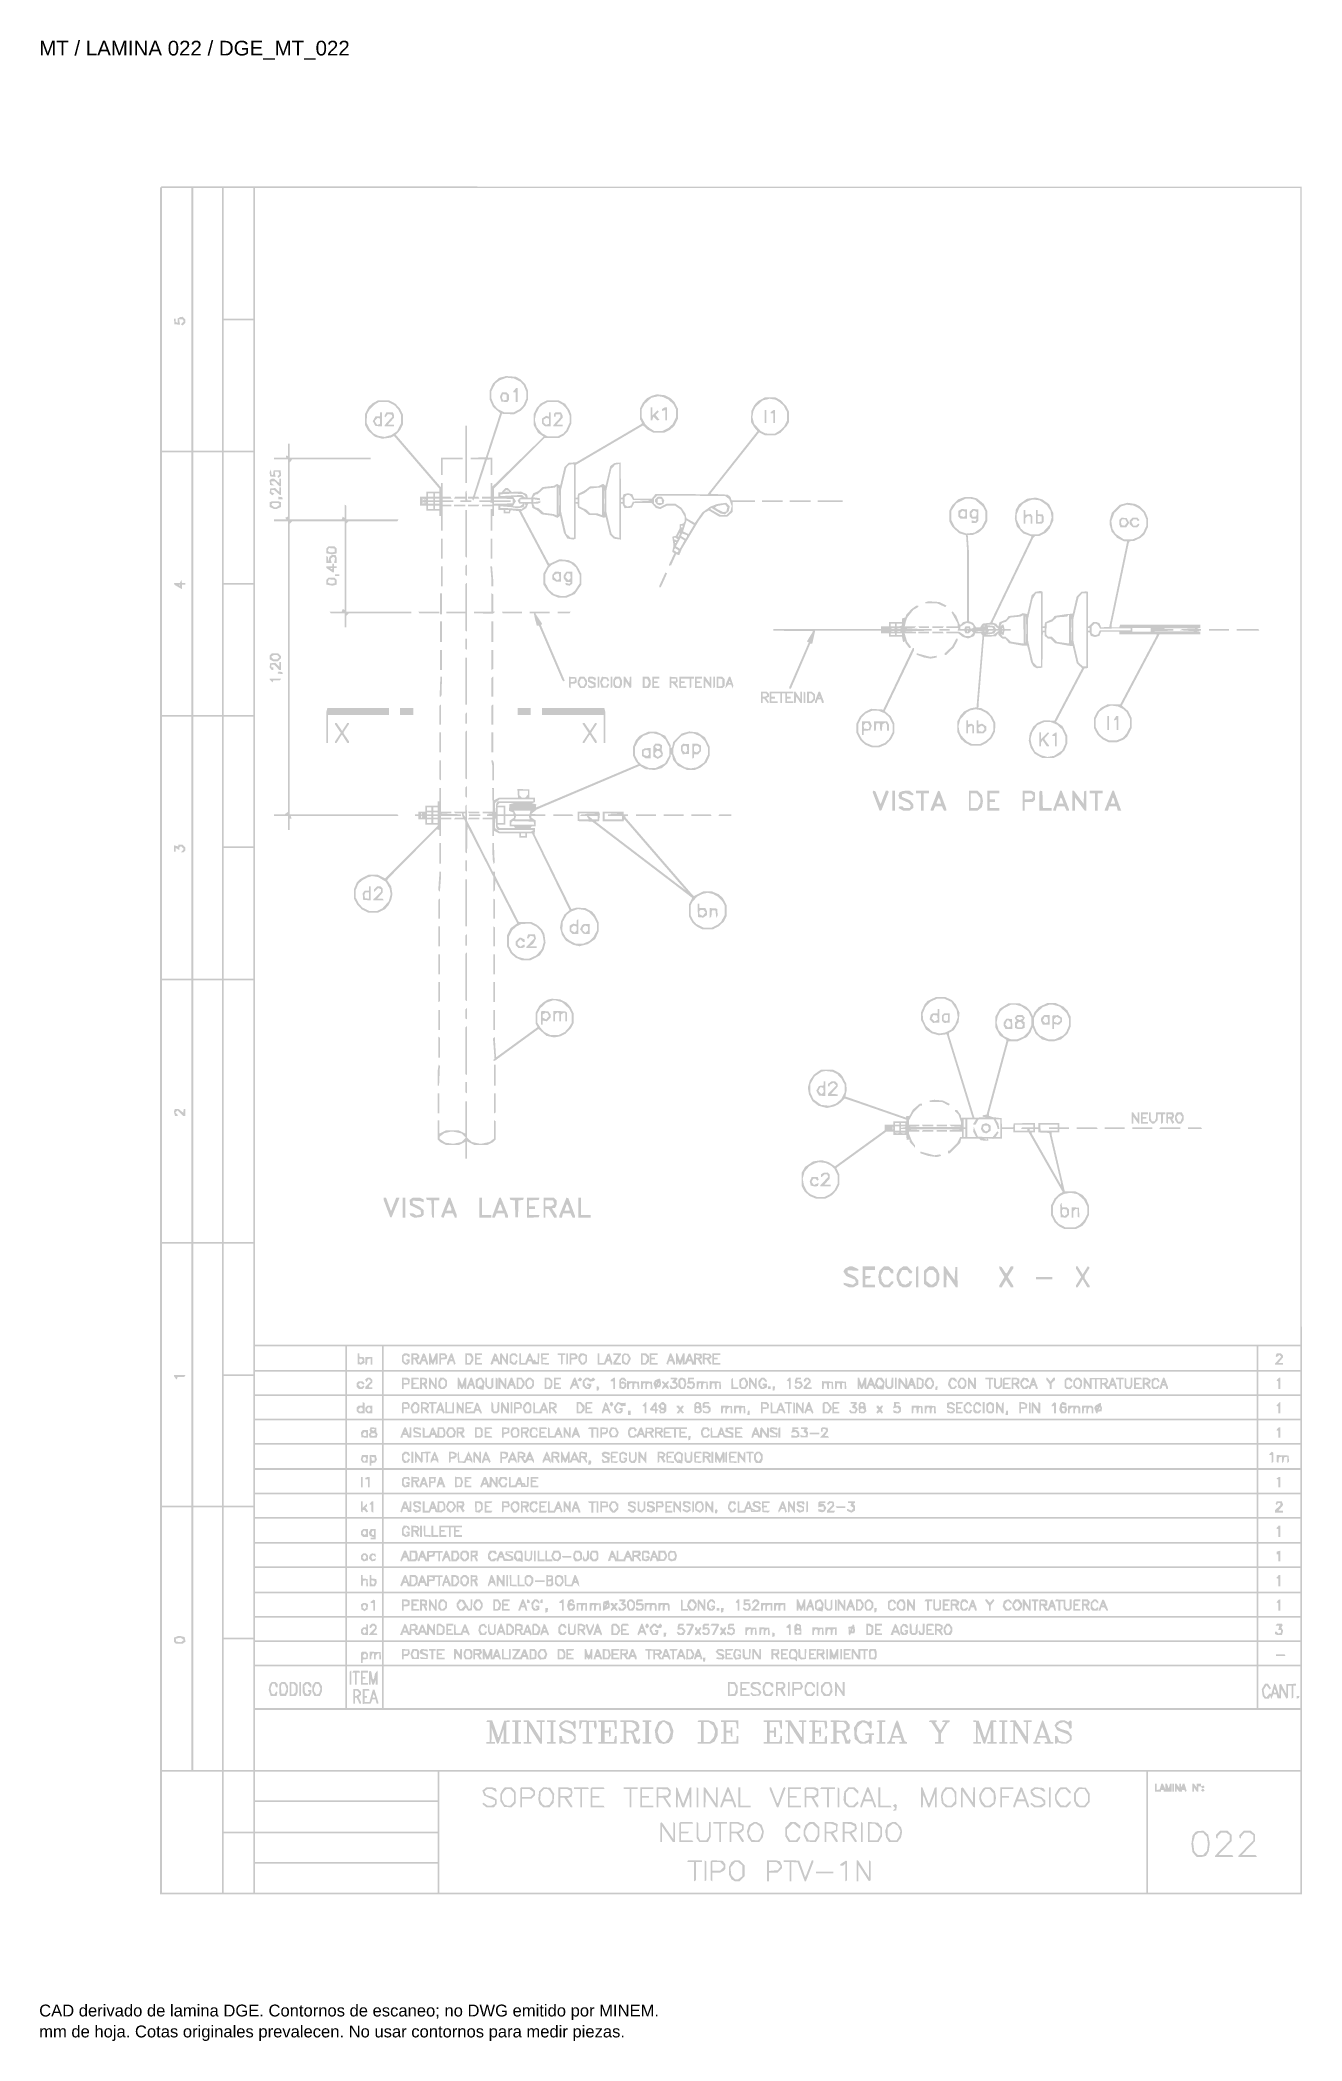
# Model space of a CAD drawing. Header units: millimetres. Extents: x 12 to 193, y 4 to 291.
import ezdxf

# ---------------------------------------------------------------- set-up
doc = ezdxf.new("R2010")
doc.units = ezdxf.units.MM
doc.layers.add('DGE_DATOS', color=7, linetype='Continuous', lineweight=0)
doc.layers.add('DGE_RELLENO', color=7, linetype='Continuous', lineweight=0)
doc.styles.add('DGE_ARIAL', font='arial.ttf')

msp = doc.modelspace()

# ---------------------------------------------------------------- texts
at = {"layer": 'DGE_DATOS', "style": 'DGE_ARIAL'}
for s, height, p in [('MT / LAMINA 022 / DGE_MT_022', 2.1, (12, 289.0389)), ('CAD derivado de lamina DGE. Contornos de escaneo; no DWG emitido por MINEM.', 1.7, (12, 8)), ('mm de hoja. Cotas originales prevalecen. No usar contornos para medir piezas.', 1.7, (12, 5))]:
    msp.add_text(s, height=height, dxfattribs=at).set_placement(p)

# ---------------------------------------------------------------- hatches: boundary and pattern name
at = {"layer": 'DGE_RELLENO'}
h = msp.add_hatch(color=7, dxfattribs=at)
h.paths.add_polyline_path([(29.4173, 270.1923), (29.3342, 270.1091), (29.3342, 147.8119), (29.3342, 25.5147), (111.1486, 25.5147), (192.9631, 25.5147), (192.9319, 147.8638), (192.9006, 270.2129), (111.2006, 270.2442), (29.5005, 270.2754)], flags=0)
h.paths.add_polyline_path([(33.8205, 251.2079), (33.8205, 232.3897), (31.702, 232.3897), (29.5834, 232.3897), (29.5834, 251.2079), (29.5834, 270.026), (31.702, 270.026), (33.8205, 270.026)], flags=0)
h.paths.add_polyline_path([(38.1823, 251.2079), (38.1823, 232.3897), (36.1261, 232.3897), (34.0698, 232.3897), (34.0698, 251.2079), (34.0698, 270.026), (36.1261, 270.026), (38.1823, 270.026)], flags=0)
h.paths.add_polyline_path([(42.6687, 260.6792), (42.6687, 251.3325), (40.5501, 251.3325), (38.4316, 251.3325), (38.4316, 260.6792), (38.4316, 270.026), (40.5501, 270.026), (42.6687, 270.026)], flags=0)
h.paths.add_polyline_path([(192.7137, 187.1514), (192.7137, 104.2768), (117.8158, 104.2768), (42.918, 104.2768), (42.918, 187.1514), (42.918, 270.026), (117.8158, 270.026), (192.7137, 270.026)], flags=0)
h.paths.add_polyline_path([(42.6687, 241.7365), (42.6687, 232.3897), (40.5501, 232.3897), (38.4316, 232.3897), (38.4316, 241.7365), (38.4316, 251.0832), (40.5501, 251.0832), (42.6687, 251.0832)], flags=0)
h.paths.add_polyline_path([(33.8205, 213.3223), (33.8205, 194.5042), (31.702, 194.5042), (29.5834, 194.5042), (29.5834, 213.3223), (29.5834, 232.1405), (31.702, 232.1405), (33.8205, 232.1405)], flags=0)
h.paths.add_polyline_path([(38.1823, 213.3223), (38.1823, 194.5042), (36.1261, 194.5042), (34.0698, 194.5042), (34.0698, 213.3223), (34.0698, 232.1405), (36.1261, 232.1405), (38.1823, 232.1405)], flags=0)
h.paths.add_polyline_path([(42.6687, 222.7937), (42.6687, 213.4469), (40.5501, 213.4469), (38.4316, 213.4469), (38.4316, 222.7937), (38.4316, 232.1405), (40.5501, 232.1405), (42.6687, 232.1405)], flags=0)
h.paths.add_polyline_path([(42.6687, 203.8509), (42.6687, 194.5042), (40.5501, 194.5042), (38.4316, 194.5042), (38.4316, 203.8509), (38.4316, 213.1977), (40.5501, 213.1977), (42.6687, 213.1977)], flags=0)
h.paths.add_polyline_path([(33.8205, 175.4991), (33.8205, 156.7433), (31.702, 156.7433), (29.5834, 156.7433), (29.5834, 175.4991), (29.5834, 194.2549), (31.702, 194.2549), (33.8205, 194.2549)], flags=0)
h.paths.add_polyline_path([(38.1823, 175.4991), (38.1823, 156.7433), (36.1261, 156.7433), (34.0698, 156.7433), (34.0698, 175.4991), (34.0698, 194.2549), (36.1261, 194.2549), (38.1823, 194.2549)], flags=0)
h.paths.add_polyline_path([(42.6687, 184.9705), (42.6687, 175.686), (40.5501, 175.686), (38.4316, 175.686), (38.4316, 184.9705), (38.4316, 194.2549), (40.5501, 194.2549), (42.6687, 194.2549)], flags=0)
h.paths.add_polyline_path([(42.6687, 166.09), (42.6687, 156.7433), (40.5501, 156.7433), (38.4316, 156.7433), (38.4316, 166.09), (38.4316, 175.4368), (40.5501, 175.4368), (42.6687, 175.4368)], flags=0)
h.paths.add_polyline_path([(33.8205, 137.7382), (33.8205, 118.9823), (31.702, 118.9823), (29.5834, 118.9823), (29.5834, 137.7382), (29.5834, 156.494), (31.702, 156.494), (33.8205, 156.494)], flags=0)
h.paths.add_polyline_path([(38.1823, 137.7382), (38.1823, 118.9823), (36.1261, 118.9823), (34.0698, 118.9823), (34.0698, 137.7382), (34.0698, 156.494), (36.1261, 156.494), (38.1823, 156.494)], flags=0)
h.paths.add_polyline_path([(42.6687, 137.7382), (42.6687, 118.9823), (40.5501, 118.9823), (38.4316, 118.9823), (38.4316, 137.7382), (38.4316, 156.494), (40.5501, 156.494), (42.6687, 156.494)], flags=0)
h.paths.add_polyline_path([(33.8205, 99.9773), (33.8205, 81.2214), (31.702, 81.2214), (29.5834, 81.2214), (29.5834, 99.9773), (29.5834, 118.7331), (31.702, 118.7331), (33.8205, 118.7331)], flags=0)
h.paths.add_polyline_path([(38.1823, 99.9773), (38.1823, 81.2214), (36.1261, 81.2214), (34.0698, 81.2214), (34.0698, 99.9773), (34.0698, 118.7331), (36.1261, 118.7331), (38.1823, 118.7331)], flags=0)
h.paths.add_polyline_path([(42.6687, 109.3863), (42.6687, 100.0396), (40.5501, 100.0396), (38.4316, 100.0396), (38.4316, 109.3863), (38.4316, 118.7331), (40.5501, 118.7331), (42.6687, 118.7331)], flags=0)
h.paths.add_polyline_path([(55.8787, 102.3451), (55.8787, 100.6627), (49.3983, 100.6627), (42.918, 100.6627), (42.918, 102.3451), (42.918, 104.0275), (49.3983, 104.0275), (55.8787, 104.0275)], flags=0)
h.paths.add_polyline_path([(61.1128, 102.3451), (61.1128, 100.6627), (58.6203, 100.6627), (56.1279, 100.6627), (56.1279, 102.3451), (56.1279, 104.0275), (58.6203, 104.0275), (61.1128, 104.0275)], flags=0)
h.paths.add_polyline_path([(186.4826, 102.3451), (186.4826, 100.6627), (123.9223, 100.6627), (61.362, 100.6627), (61.362, 102.3451), (61.362, 104.0275), (123.9223, 104.0275), (186.4826, 104.0275)], flags=0)
h.paths.add_polyline_path([(192.7137, 102.3451), (192.7137, 100.6627), (189.7228, 100.6627), (186.7318, 100.6627), (186.7318, 102.3451), (186.7318, 104.0275), (189.7228, 104.0275), (192.7137, 104.0275)], flags=0)
h.paths.add_polyline_path([(55.8787, 98.7933), (55.8787, 97.1732), (49.3983, 97.1732), (42.918, 97.1732), (42.918, 98.7933), (42.918, 100.4134), (49.3983, 100.4134), (55.8787, 100.4134)], flags=0)
h.paths.add_polyline_path([(61.1128, 98.7933), (61.1128, 97.1732), (58.6203, 97.1732), (56.1279, 97.1732), (56.1279, 98.7933), (56.1279, 100.4134), (58.6203, 100.4134), (61.1128, 100.4134)], flags=0)
h.paths.add_polyline_path([(186.4826, 98.7933), (186.4826, 97.1732), (123.9223, 97.1732), (61.362, 97.1732), (61.362, 98.7933), (61.362, 100.4134), (123.9223, 100.4134), (186.4826, 100.4134)], flags=0)
h.paths.add_polyline_path([(192.7137, 98.7933), (192.7137, 97.1732), (189.7228, 97.1732), (186.7318, 97.1732), (186.7318, 98.7933), (186.7318, 100.4134), (189.7228, 100.4134), (192.7137, 100.4134)], flags=0)
h.paths.add_polyline_path([(42.6687, 90.5059), (42.6687, 81.2214), (40.5501, 81.2214), (38.4316, 81.2214), (38.4316, 90.5059), (38.4316, 99.7903), (40.5501, 99.7903), (42.6687, 99.7903)], flags=0)
h.paths.add_polyline_path([(55.8787, 95.3039), (55.8787, 93.6838), (49.3983, 93.6838), (42.918, 93.6838), (42.918, 95.3039), (42.918, 96.924), (49.3983, 96.924), (55.8787, 96.924)], flags=0)
h.paths.add_polyline_path([(61.1128, 95.3039), (61.1128, 93.6838), (58.6203, 93.6838), (56.1279, 93.6838), (56.1279, 95.3039), (56.1279, 96.924), (58.6203, 96.924), (61.1128, 96.924)], flags=0)
h.paths.add_polyline_path([(186.4826, 95.3039), (186.4826, 93.6838), (123.9223, 93.6838), (61.362, 93.6838), (61.362, 95.3039), (61.362, 96.924), (123.9223, 96.924), (186.4826, 96.924)], flags=0)
h.paths.add_polyline_path([(192.7137, 95.3039), (192.7137, 93.6838), (189.7228, 93.6838), (186.7318, 93.6838), (186.7318, 95.3039), (186.7318, 96.924), (189.7228, 96.924), (192.7137, 96.924)], flags=0)
h.paths.add_polyline_path([(55.8787, 91.8144), (55.8787, 90.1943), (49.3983, 90.1943), (42.918, 90.1943), (42.918, 91.8144), (42.918, 93.4345), (49.3983, 93.4345), (55.8787, 93.4345)], flags=0)
h.paths.add_polyline_path([(61.1128, 91.8144), (61.1128, 90.1943), (58.6203, 90.1943), (56.1279, 90.1943), (56.1279, 91.8144), (56.1279, 93.4345), (58.6203, 93.4345), (61.1128, 93.4345)], flags=0)
h.paths.add_polyline_path([(186.4826, 91.8144), (186.4826, 90.1943), (123.9223, 90.1943), (61.362, 90.1943), (61.362, 91.8144), (61.362, 93.4345), (123.9223, 93.4345), (186.4826, 93.4345)], flags=0)
h.paths.add_polyline_path([(192.7137, 91.8144), (192.7137, 90.1943), (189.7228, 90.1943), (186.7318, 90.1943), (186.7318, 91.8144), (186.7318, 93.4345), (189.7228, 93.4345), (192.7137, 93.4345)], flags=0)
h.paths.add_polyline_path([(55.8787, 88.2627), (55.8787, 86.5802), (49.3983, 86.5802), (42.918, 86.5802), (42.918, 88.2627), (42.918, 89.9451), (49.3983, 89.9451), (55.8787, 89.9451)], flags=0)
h.paths.add_polyline_path([(61.1128, 88.2627), (61.1128, 86.5802), (58.6203, 86.5802), (56.1279, 86.5802), (56.1279, 88.2627), (56.1279, 89.9451), (58.6203, 89.9451), (61.1128, 89.9451)], flags=0)
h.paths.add_polyline_path([(186.4826, 88.2627), (186.4826, 86.5802), (123.9223, 86.5802), (61.362, 86.5802), (61.362, 88.2627), (61.362, 89.9451), (123.9223, 89.9451), (186.4826, 89.9451)], flags=0)
h.paths.add_polyline_path([(192.7137, 88.2627), (192.7137, 86.5802), (189.7228, 86.5802), (186.7318, 86.5802), (186.7318, 88.2627), (186.7318, 89.9451), (189.7228, 89.9451), (192.7137, 89.9451)], flags=0)
h.paths.add_polyline_path([(55.8787, 84.7109), (55.8787, 83.0908), (49.3983, 83.0908), (42.918, 83.0908), (42.918, 84.7109), (42.918, 86.331), (49.3983, 86.331), (55.8787, 86.331)], flags=0)
h.paths.add_polyline_path([(61.1128, 84.7109), (61.1128, 83.0908), (58.6203, 83.0908), (56.1279, 83.0908), (56.1279, 84.7109), (56.1279, 86.331), (58.6203, 86.331), (61.1128, 86.331)], flags=0)
h.paths.add_polyline_path([(186.4826, 84.7109), (186.4826, 83.0908), (123.9223, 83.0908), (61.362, 83.0908), (61.362, 84.7109), (61.362, 86.331), (123.9223, 86.331), (186.4826, 86.331)], flags=0)
h.paths.add_polyline_path([(192.7137, 84.7109), (192.7137, 83.0908), (189.7228, 83.0908), (186.7318, 83.0908), (186.7318, 84.7109), (186.7318, 86.331), (189.7228, 86.331), (192.7137, 86.331)], flags=0)
h.paths.add_polyline_path([(55.8787, 81.2214), (55.8787, 79.6013), (49.3983, 79.6013), (42.918, 79.6013), (42.918, 81.2214), (42.918, 82.8415), (49.3983, 82.8415), (55.8787, 82.8415)], flags=0)
h.paths.add_polyline_path([(61.1128, 81.2214), (61.1128, 79.6013), (58.6203, 79.6013), (56.1279, 79.6013), (56.1279, 81.2214), (56.1279, 82.8415), (58.6203, 82.8415), (61.1128, 82.8415)], flags=0)
h.paths.add_polyline_path([(186.4826, 81.2214), (186.4826, 79.6013), (123.9223, 79.6013), (61.362, 79.6013), (61.362, 81.2214), (61.362, 82.8415), (123.9223, 82.8415), (186.4826, 82.8415)], flags=0)
h.paths.add_polyline_path([(192.7137, 81.2214), (192.7137, 79.6013), (189.7228, 79.6013), (186.7318, 79.6013), (186.7318, 81.2214), (186.7318, 82.8415), (189.7228, 82.8415), (192.7137, 82.8415)], flags=0)
h.paths.add_polyline_path([(33.8205, 62.154), (33.8205, 43.3359), (31.702, 43.3359), (29.5834, 43.3359), (29.5834, 62.154), (29.5834, 80.9722), (31.702, 80.9722), (33.8205, 80.9722)], flags=0)
h.paths.add_polyline_path([(38.1823, 62.154), (38.1823, 43.3359), (36.1261, 43.3359), (34.0698, 43.3359), (34.0698, 62.154), (34.0698, 80.9722), (36.1261, 80.9722), (38.1823, 80.9722)], flags=0)
h.paths.add_polyline_path([(42.6687, 71.6254), (42.6687, 62.2787), (40.5501, 62.2787), (38.4316, 62.2787), (38.4316, 71.6254), (38.4316, 80.9722), (40.5501, 80.9722), (42.6687, 80.9722)], flags=0)
h.paths.add_polyline_path([(55.8787, 77.6697), (55.8787, 75.9872), (49.3983, 75.9872), (42.918, 75.9872), (42.918, 77.6697), (42.918, 79.3521), (49.3983, 79.3521), (55.8787, 79.3521)], flags=0)
h.paths.add_polyline_path([(61.1128, 77.6697), (61.1128, 75.9872), (58.6203, 75.9872), (56.1279, 75.9872), (56.1279, 77.6697), (56.1279, 79.3521), (58.6203, 79.3521), (61.1128, 79.3521)], flags=0)
h.paths.add_polyline_path([(186.4826, 77.6697), (186.4826, 75.9872), (123.9223, 75.9872), (61.362, 75.9872), (61.362, 77.6697), (61.362, 79.3521), (123.9223, 79.3521), (186.4826, 79.3521)], flags=0)
h.paths.add_polyline_path([(192.7137, 77.6697), (192.7137, 75.9872), (189.7228, 75.9872), (186.7318, 75.9872), (186.7318, 77.6697), (186.7318, 79.3521), (189.7228, 79.3521), (192.7137, 79.3521)], flags=0)
h.paths.add_polyline_path([(55.8787, 74.1179), (55.8787, 72.4978), (49.3983, 72.4978), (42.918, 72.4978), (42.918, 74.1179), (42.918, 75.738), (49.3983, 75.738), (55.8787, 75.738)], flags=0)
h.paths.add_polyline_path([(61.1128, 74.1179), (61.1128, 72.4978), (58.6203, 72.4978), (56.1279, 72.4978), (56.1279, 74.1179), (56.1279, 75.738), (58.6203, 75.738), (61.1128, 75.738)], flags=0)
h.paths.add_polyline_path([(186.4826, 74.1179), (186.4826, 72.4978), (123.9223, 72.4978), (61.362, 72.4978), (61.362, 74.1179), (61.362, 75.738), (123.9223, 75.738), (186.4826, 75.738)], flags=0)
h.paths.add_polyline_path([(192.7137, 74.1179), (192.7137, 72.4978), (189.7228, 72.4978), (186.7318, 72.4978), (186.7318, 74.1179), (186.7318, 75.738), (189.7228, 75.738), (192.7137, 75.738)], flags=0)
h.paths.add_polyline_path([(55.8787, 70.5661), (55.8787, 68.8837), (49.3983, 68.8837), (42.918, 68.8837), (42.918, 70.5661), (42.918, 72.2485), (49.3983, 72.2485), (55.8787, 72.2485)], flags=0)
h.paths.add_polyline_path([(61.1128, 70.5661), (61.1128, 68.8837), (58.6203, 68.8837), (56.1279, 68.8837), (56.1279, 70.5661), (56.1279, 72.2485), (58.6203, 72.2485), (61.1128, 72.2485)], flags=0)
h.paths.add_polyline_path([(186.4826, 70.5661), (186.4826, 68.8837), (123.9223, 68.8837), (61.362, 68.8837), (61.362, 70.5661), (61.362, 72.2485), (123.9223, 72.2485), (186.4826, 72.2485)], flags=0)
h.paths.add_polyline_path([(192.7137, 70.5661), (192.7137, 68.8837), (189.7228, 68.8837), (186.7318, 68.8837), (186.7318, 70.5661), (186.7318, 72.2485), (189.7228, 72.2485), (192.7137, 72.2485)], flags=0)
h.paths.add_polyline_path([(55.8787, 67.0144), (55.8787, 65.3942), (49.3983, 65.3942), (42.918, 65.3942), (42.918, 67.0144), (42.918, 68.6345), (49.3983, 68.6345), (55.8787, 68.6345)], flags=0)
h.paths.add_polyline_path([(61.1128, 67.0144), (61.1128, 65.3942), (58.6203, 65.3942), (56.1279, 65.3942), (56.1279, 67.0144), (56.1279, 68.6345), (58.6203, 68.6345), (61.1128, 68.6345)], flags=0)
h.paths.add_polyline_path([(186.4826, 67.0144), (186.4826, 65.3942), (123.9223, 65.3942), (61.362, 65.3942), (61.362, 67.0144), (61.362, 68.6345), (123.9223, 68.6345), (186.4826, 68.6345)], flags=0)
h.paths.add_polyline_path([(192.7137, 67.0144), (192.7137, 65.3942), (189.7228, 65.3942), (186.7318, 65.3942), (186.7318, 67.0144), (186.7318, 68.6345), (189.7228, 68.6345), (192.7137, 68.6345)], flags=0)
h.paths.add_polyline_path([(55.8787, 63.5249), (55.8787, 61.9048), (49.3983, 61.9048), (42.918, 61.9048), (42.918, 63.5249), (42.918, 65.145), (49.3983, 65.145), (55.8787, 65.145)], flags=0)
h.paths.add_polyline_path([(61.1128, 63.5249), (61.1128, 61.9048), (58.6203, 61.9048), (56.1279, 61.9048), (56.1279, 63.5249), (56.1279, 65.145), (58.6203, 65.145), (61.1128, 65.145)], flags=0)
h.paths.add_polyline_path([(186.4826, 63.5249), (186.4826, 61.9048), (123.9223, 61.9048), (61.362, 61.9048), (61.362, 63.5249), (61.362, 65.145), (123.9223, 65.145), (186.4826, 65.145)], flags=0)
h.paths.add_polyline_path([(192.7137, 63.5249), (192.7137, 61.9048), (189.7228, 61.9048), (186.7318, 61.9048), (186.7318, 63.5249), (186.7318, 65.145), (189.7228, 65.145), (192.7137, 65.145)], flags=0)
h.paths.add_polyline_path([(42.6687, 52.6827), (42.6687, 43.3359), (40.5501, 43.3359), (38.4316, 43.3359), (38.4316, 52.6827), (38.4316, 62.0294), (40.5501, 62.0294), (42.6687, 62.0294)], flags=0)
h.paths.add_polyline_path([(55.8787, 60.0354), (55.8787, 58.4153), (49.3983, 58.4153), (42.918, 58.4153), (42.918, 60.0354), (42.918, 61.6555), (49.3983, 61.6555), (55.8787, 61.6555)], flags=0)
h.paths.add_polyline_path([(61.1128, 60.0354), (61.1128, 58.4153), (58.6203, 58.4153), (56.1279, 58.4153), (56.1279, 60.0354), (56.1279, 61.6555), (58.6203, 61.6555), (61.1128, 61.6555)], flags=0)
h.paths.add_polyline_path([(186.4826, 60.0354), (186.4826, 58.4153), (123.9223, 58.4153), (61.362, 58.4153), (61.362, 60.0354), (61.362, 61.6555), (123.9223, 61.6555), (186.4826, 61.6555)], flags=0)
h.paths.add_polyline_path([(192.7137, 60.0354), (192.7137, 58.4153), (189.7228, 58.4153), (186.7318, 58.4153), (186.7318, 60.0354), (186.7318, 61.6555), (189.7228, 61.6555), (192.7137, 61.6555)], flags=0)
h.paths.add_polyline_path([(55.8787, 55.1751), (55.8787, 52.1842), (49.3983, 52.1842), (42.918, 52.1842), (42.918, 55.1751), (42.918, 58.1661), (49.3983, 58.1661), (55.8787, 58.1661)], flags=0)
h.paths.add_polyline_path([(61.1128, 55.1751), (61.1128, 52.1842), (58.6203, 52.1842), (56.1279, 52.1842), (56.1279, 55.1751), (56.1279, 58.1661), (58.6203, 58.1661), (61.1128, 58.1661)], flags=0)
h.paths.add_polyline_path([(186.4826, 55.1751), (186.4826, 52.1842), (123.9223, 52.1842), (61.362, 52.1842), (61.362, 55.1751), (61.362, 58.1661), (123.9223, 58.1661), (186.4826, 58.1661)], flags=0)
h.paths.add_polyline_path([(192.7137, 55.1751), (192.7137, 52.1842), (189.7228, 52.1842), (186.7318, 52.1842), (186.7318, 55.1751), (186.7318, 58.1661), (189.7228, 58.1661), (192.7137, 58.1661)], flags=0)
h.paths.add_polyline_path([(192.7137, 47.6354), (192.7137, 43.3359), (117.8158, 43.3359), (42.918, 43.3359), (42.918, 47.6354), (42.918, 51.9349), (117.8158, 51.9349), (192.7137, 51.9349)], flags=0)
h.paths.add_polyline_path([(38.1823, 34.4253), (38.1823, 25.764), (33.8829, 25.764), (29.5834, 25.764), (29.5834, 34.4253), (29.5834, 43.0866), (33.8829, 43.0866), (38.1823, 43.0866)], flags=0)
h.paths.add_polyline_path([(42.6687, 38.7871), (42.6687, 34.4876), (40.5501, 34.4876), (38.4316, 34.4876), (38.4316, 38.7871), (38.4316, 43.0866), (40.5501, 43.0866), (42.6687, 43.0866)], flags=0)
h.paths.add_polyline_path([(69.0886, 41.0304), (69.0886, 38.9741), (56.0033, 38.9741), (42.918, 38.9741), (42.918, 41.0304), (42.918, 43.0866), (56.0033, 43.0866), (69.0886, 43.0866)], flags=0)
h.paths.add_polyline_path([(170.6556, 34.4253), (170.6556, 25.764), (119.9967, 25.764), (69.3378, 25.764), (69.3378, 34.4253), (69.3378, 43.0866), (119.9967, 43.0866), (170.6556, 43.0866)], flags=0)
h.paths.add_polyline_path([(192.7137, 34.4253), (192.7137, 25.764), (181.8093, 25.764), (170.9048, 25.764), (170.9048, 34.4253), (170.9048, 43.0866), (181.8093, 43.0866), (192.7137, 43.0866)], flags=0)
h.paths.add_polyline_path([(69.0886, 36.6062), (69.0886, 34.4876), (56.0033, 34.4876), (42.918, 34.4876), (42.918, 36.6062), (42.918, 38.7248), (56.0033, 38.7248), (69.0886, 38.7248)], flags=0)
h.paths.add_polyline_path([(42.6687, 30.0012), (42.6687, 25.764), (40.5501, 25.764), (38.4316, 25.764), (38.4316, 30.0012), (38.4316, 34.2384), (40.5501, 34.2384), (42.6687, 34.2384)], flags=0)
h.paths.add_polyline_path([(69.0886, 32.1821), (69.0886, 30.1258), (56.0033, 30.1258), (42.918, 30.1258), (42.918, 32.1821), (42.918, 34.2384), (56.0033, 34.2384), (69.0886, 34.2384)], flags=0)
h.paths.add_polyline_path([(69.0886, 27.8203), (69.0886, 25.764), (56.0033, 25.764), (42.918, 25.764), (42.918, 27.8203), (42.918, 29.8766), (56.0033, 29.8766), (69.0886, 29.8766)], flags=0)
h.paths.add_polyline_path([(32.0447, 251.4471), (31.8266, 251.3201), (31.8266, 251.0074), (31.8266, 250.6947), (31.702, 250.7717), (31.5774, 250.8487), (31.5774, 251.0906), (31.5774, 251.3325), (31.4448, 251.3325), (31.3123, 251.3325), (31.3514, 250.9275), (31.3904, 250.5224), (31.7939, 250.4835), (32.1973, 250.4446), (32.121, 250.8262), (32.0447, 251.2079), (32.3022, 251.2079), (32.5596, 251.2079), (32.6415, 251.0754), (32.7234, 250.9429), (32.5161, 250.7139), (32.3088, 250.4849), (32.4315, 250.409), (32.5542, 250.3332), (32.7512, 250.5302), (32.9482, 250.7272), (32.9482, 250.9586), (32.9482, 251.1901), (32.7524, 251.3859), (32.5565, 251.5817), (32.4096, 251.5779), (32.2628, 251.5742)], flags=0)
h.paths.add_polyline_path([(78.7468, 243.0536), (78.6222, 243.0045), (78.2818, 242.9295), (77.9413, 242.8545), (77.4833, 242.4523), (77.0253, 242.0502), (76.7983, 241.5506), (76.5714, 241.051), (76.5714, 240.3656), (76.5714, 239.6802), (76.801, 239.1747), (77.0306, 238.6693), (77.5444, 238.2294), (78.0583, 237.7895), (77.0281, 234.6223), (75.9979, 231.455), (74.9111, 231.419), (73.8242, 231.383), (73.8242, 231.2633), (73.8242, 231.1435), (74.8212, 231.1435), (75.8182, 231.1435), (75.8182, 231.0646), (75.8182, 230.9857), (74.9852, 228.3852), (74.1522, 225.7847), (73.8013, 225.7847), (73.4504, 225.7847), (73.4504, 225.66), (73.4504, 225.5354), (73.7515, 225.5354), (74.0527, 225.5354), (74.1254, 225.3796), (74.1981, 225.2239), (74.2708, 225.3796), (74.3435, 225.5354), (74.7143, 225.5354), (75.0852, 225.5354), (75.0081, 225.66), (74.9311, 225.7847), (74.6892, 225.7847), (74.4473, 225.7847), (74.4502, 225.8158), (74.4531, 225.847), (75.3041, 228.4641), (76.1551, 231.0812), (76.4228, 231.121), (76.6905, 231.1608), (76.6905, 230.0305), (76.6905, 228.9003), (76.8152, 228.9003), (76.9398, 228.9003), (76.9398, 230.1465), (76.9398, 231.3927), (76.6282, 231.3927), (76.3167, 231.3927), (76.3167, 231.4691), (76.3167, 231.5455), (77.3201, 234.6159), (78.3235, 237.6862), (79.1754, 237.6454), (80.0273, 237.6045), (80.5087, 237.8521), (80.99, 238.0996), (81.3261, 238.4537), (81.6622, 238.8078), (81.8557, 239.2712), (82.0493, 239.7345), (82.0493, 240.3656), (82.0493, 240.9967), (81.8557, 241.4601), (81.6622, 241.9234), (81.3261, 242.2773), (80.99, 242.6311), (80.6504, 242.8085), (80.3108, 242.9859), (79.5911, 243.0443), (78.8714, 243.1027)], flags=0)
h.paths.add_polyline_path([(80.5231, 242.4998), (80.99, 242.2615), (81.2033, 242.0256), (81.4167, 241.7897), (81.6084, 241.3309), (81.8, 240.8721), (81.8, 240.3656), (81.8, 239.8591), (81.6072, 239.3975), (81.4143, 238.9358), (81.1398, 238.6416), (80.8654, 238.3474), (80.403, 238.1103), (79.9406, 237.8731), (79.3076, 237.8731), (78.6746, 237.8731), (78.2122, 238.1103), (77.7498, 238.3474), (77.4754, 238.6416), (77.2009, 238.9358), (77.008, 239.3975), (76.8152, 239.8591), (76.8152, 240.3975), (76.8152, 240.9359), (77.0956, 241.4847), (77.376, 242.0334), (77.6947, 242.2653), (78.0135, 242.4971), (78.5048, 242.6787), (78.9961, 242.8603), (79.5261, 242.7992), (80.0561, 242.7381)], flags=0)
h.paths.add_polyline_path([(100.1818, 240.3783), (99.8079, 240.2827), (99.4341, 240.0867), (99.0602, 239.8908), (98.7944, 239.5986), (98.5286, 239.3063), (98.3057, 238.8701), (98.0828, 238.434), (98.0884, 237.6764), (98.0939, 236.9189), (98.2459, 236.6349), (98.3979, 236.3509), (98.2929, 236.2504), (98.1879, 236.1499), (93.5768, 233.4432), (88.9658, 230.7365), (88.4154, 230.6982), (87.8649, 230.66), (87.5709, 230.366), (87.2769, 230.072), (87.031, 229.0188), (86.785, 227.9656), (86.7196, 227.6824), (86.6542, 227.3993), (86.4359, 227.5161), (86.2177, 227.6329), (85.9717, 227.4928), (85.7256, 227.3527), (84.9383, 227.2693), (84.151, 227.186), (83.8167, 226.8827), (83.4824, 226.5794), (83.1379, 226.4331), (82.7934, 226.2868), (82.6506, 225.9734), (82.5078, 225.66), (82.2669, 225.66), (82.026, 225.66), (81.963, 225.901), (81.9, 226.1419), (81.47, 226.3459), (81.0401, 226.5499), (80.3825, 226.5195), (79.7249, 226.489), (79.4539, 226.7599), (79.183, 227.0309), (78.9901, 227.0309), (78.7972, 227.0309), (78.5085, 226.7193), (78.2197, 226.4078), (78.0159, 226.4078), (77.8121, 226.4078), (77.8121, 226.0962), (77.8121, 225.7847), (77.5006, 225.7847), (77.189, 225.7847), (77.189, 226.3774), (77.189, 226.9702), (80.8039, 230.5835), (84.4188, 234.1968), (85.4461, 234.2033), (86.4734, 234.2099), (86.8472, 234.4096), (87.2211, 234.6093), (87.4938, 234.9015), (87.7664, 235.1937), (88.0207, 235.7545), (88.2749, 236.3154), (88.2777, 236.8992), (88.2804, 237.4831), (88.1488, 237.8339), (88.0172, 238.1847), (87.6891, 238.6615), (87.361, 239.1383), (86.891, 239.3781), (86.421, 239.6179), (85.601, 239.6179), (84.781, 239.6179), (84.3187, 239.3808), (83.8563, 239.1436), (83.5905, 238.8511), (83.3247, 238.5586), (83.0962, 238.1224), (82.8677, 237.6862), (82.8645, 236.8762), (82.8613, 236.0661), (83.1719, 235.5101), (83.4824, 234.9541), (83.8856, 234.6826), (84.2887, 234.4111), (80.6143, 230.8311), (76.9398, 227.2512), (76.9398, 227.5149), (76.9398, 227.7786), (76.8152, 227.7786), (76.6905, 227.7786), (76.6905, 226.7817), (76.6905, 225.7847), (76.0674, 225.7847), (75.4443, 225.7847), (75.4443, 225.66), (75.4443, 225.5354), (76.0674, 225.5354), (76.6905, 225.5354), (76.6905, 225.4108), (76.6905, 225.2862), (75.8805, 225.2862), (75.0705, 225.2862), (75.0705, 225.1616), (75.0705, 225.0369), (75.808, 225.0369), (76.5455, 225.0369), (76.7427, 224.9613), (76.9398, 224.8856), (76.9398, 224.7743), (76.9398, 224.6631), (76.1921, 224.6631), (75.4443, 224.6631), (75.4443, 224.5384), (75.4443, 224.4138), (76.1921, 224.4138), (76.9398, 224.4138), (76.9398, 224.2269), (76.9398, 224.0399), (76.8152, 224.0399), (76.6905, 224.0399), (76.6905, 222.4821), (76.6905, 220.9244), (76.8152, 220.9244), (76.9398, 220.9244), (76.9398, 221.9837), (76.9398, 223.043), (77.0644, 223.043), (77.189, 223.043), (77.189, 223.7907), (77.189, 224.5384), (77.5006, 224.5384), (77.8121, 224.5384), (77.8121, 224.2269), (77.8121, 223.9153), (78.186, 223.9153), (78.5599, 223.9153), (78.5599, 223.6661), (78.5599, 223.4168), (79.0077, 223.4168), (79.4556, 223.4168), (79.5139, 223.6398), (79.5722, 223.8628), (80.152, 223.7956), (80.7318, 223.7284), (82.8086, 219.8225), (84.8853, 215.9167), (84.5659, 215.3451), (84.2464, 214.7735), (84.2537, 213.9946), (84.2611, 213.2156), (84.5173, 212.8016), (84.7735, 212.3876), (85.125, 212.0515), (85.4764, 211.7154), (85.9397, 211.5219), (86.4031, 211.3283), (86.9759, 211.3283), (87.5488, 211.3283), (88.1573, 211.5901), (88.7658, 211.8519), (89.2319, 212.5286), (89.698, 213.2054), (89.6958, 213.9804), (89.6936, 214.7555), (89.426, 215.254), (89.1584, 215.7525), (88.93, 216.0174), (88.7016, 216.2824), (88.2901, 216.4952), (87.8785, 216.7081), (87.2219, 216.7758), (86.5653, 216.8436), (85.8461, 216.5143), (85.1269, 216.1851), (85.0702, 216.2417), (85.0136, 216.2984), (83.0427, 220.0082), (81.0717, 223.718), (81.4384, 223.941), (81.8051, 224.164), (81.9472, 224.4758), (82.0893, 224.7877), (82.3162, 224.7877), (82.543, 224.7877), (82.6172, 224.4921), (82.6914, 224.1965), (83.0246, 224.0307), (83.3578, 223.8649), (83.6871, 223.5681), (84.0163, 223.2714), (84.8087, 223.1711), (85.601, 223.0708), (85.94, 222.9139), (86.2791, 222.7571), (86.4592, 222.9066), (86.6393, 223.0561), (86.9158, 221.8344), (87.1923, 220.6128), (87.4323, 220.212), (87.6724, 219.8112), (88.1001, 219.731), (88.5278, 219.6507), (88.7156, 219.7228), (88.9035, 219.7949), (88.9035, 222.2913), (88.9035, 224.7877), (89.0195, 224.7877), (89.1354, 224.7877), (89.1752, 224.5073), (89.2151, 224.2269), (89.6067, 224.0311), (89.9983, 223.8354), (90.3951, 223.5015), (90.792, 223.1676), (91.2765, 223.1676), (91.7611, 223.1676), (92.3189, 222.9782), (92.8767, 222.7888), (93.031, 222.8224), (93.1852, 222.856), (93.4793, 221.6098), (93.7734, 220.3635), (94.0611, 220.0738), (94.3488, 219.7841), (94.8664, 219.7147), (95.3839, 219.6453), (95.3839, 222.2165), (95.3839, 224.7877), (95.4885, 224.7877), (95.5931, 224.7877), (95.7383, 224.469), (95.8835, 224.1503), (96.4116, 224.1886), (96.9398, 224.2269), (97.1033, 224.5696), (97.2668, 224.9123), (98.5143, 224.9123), (99.7617, 224.9123), (100.0649, 224.552), (100.368, 224.1918), (100.6931, 224.1102), (101.0183, 224.0286), (101.5074, 224.2835), (101.9965, 224.5384), (102.535, 224.5384), (103.0736, 224.5384), (103.4951, 224.2543), (103.9167, 223.9703), (104.1969, 223.4754), (104.4772, 222.9806), (104.4773, 222.6068), (104.4775, 222.2329), (104.3859, 222.0915), (104.2943, 221.9502), (104.0451, 221.9023), (103.7958, 221.8545), (103.7865, 221.5452), (103.7772, 221.2359), (103.5118, 220.7223), (103.2463, 220.2086), (102.9824, 220.1396), (102.7185, 220.0706), (102.8096, 219.4693), (102.9008, 218.8681), (102.886, 218.7434), (102.8712, 218.6188), (102.7868, 218.2628), (102.7024, 217.9069), (102.8619, 217.8083), (103.0213, 217.7098), (102.6297, 216.8729), (102.2381, 216.0361), (102.2381, 215.9877), (102.2381, 215.9394), (102.3938, 215.9428), (102.5496, 215.9461), (102.9111, 216.7553), (103.2726, 217.5644), (103.4985, 217.4927), (103.7244, 217.421), (103.9121, 217.8702), (104.0997, 218.3194), (105.3112, 220.3385), (106.5226, 222.3575), (106.9532, 222.9381), (107.3838, 223.5187), (107.6715, 223.6727), (107.9592, 223.8267), (108.7216, 223.3725), (109.484, 222.9183), (110.0339, 222.9183), (110.5838, 222.9183), (110.9908, 223.2819), (111.3978, 223.6456), (111.3978, 224.3409), (111.3978, 225.0362), (112.9867, 225.0366), (114.5757, 225.0369), (114.5757, 225.1616), (114.5757, 225.2862), (112.9017, 225.2862), (111.2277, 225.2862), (111.1521, 225.5242), (111.0766, 225.7622), (110.8761, 225.9292), (110.6755, 226.0962), (109.431, 226.1585), (108.1864, 226.2209), (111.6472, 230.5827), (115.1081, 234.9445), (115.1418, 234.9848), (115.1756, 235.0252), (115.5855, 234.8132), (115.9954, 234.6012), (116.7499, 234.5957), (117.5043, 234.5902), (117.8875, 234.7905), (118.2707, 234.9907), (118.7184, 235.4862), (119.1661, 235.9817), (119.3135, 236.2571), (119.4608, 236.5325), (119.4608, 237.2472), (119.4608, 237.9619), (119.2475, 238.3849), (119.0341, 238.8078), (118.6431, 239.2235), (118.252, 239.6391), (117.8781, 239.837), (117.5043, 240.0349), (116.7565, 240.0345), (116.0088, 240.0341), (115.5103, 239.7758), (115.0118, 239.5175), (114.746, 239.225), (114.4802, 238.9324), (114.2558, 238.4963), (114.0315, 238.0601), (114.0296, 237.25), (114.0278, 236.44), (114.2624, 236.0661), (114.497, 235.6922), (114.7143, 235.443), (114.9316, 235.1937), (111.3577, 230.6731), (107.7838, 226.1524), (104.0602, 226.1814), (100.3367, 226.2103), (100.0676, 225.8728), (99.7986, 225.5354), (98.5228, 225.5354), (97.247, 225.5354), (97.1299, 225.8435), (97.0128, 226.1516), (96.6968, 226.2309), (96.3808, 226.3102), (96.0561, 226.2287), (95.7314, 226.1472), (95.6677, 225.9036), (95.604, 225.66), (95.4965, 225.66), (95.389, 225.66), (95.3553, 228.1837), (95.3215, 230.7073), (94.8854, 230.6737), (94.4492, 230.6401), (94.1376, 230.4126), (93.8261, 230.1851), (93.5361, 228.9507), (93.2461, 227.7163), (93.1919, 227.5465), (93.1377, 227.3767), (92.969, 227.5167), (92.8004, 227.6567), (92.4409, 227.4692), (92.0814, 227.2817), (91.5062, 227.2809), (90.9311, 227.2802), (90.5976, 227.0178), (90.2641, 226.7555), (89.7396, 226.4788), (89.2151, 226.2022), (89.1752, 225.9311), (89.1354, 225.66), (89.0195, 225.66), (88.9035, 225.66), (88.9035, 228.0118), (88.9035, 230.3636), (93.7181, 233.1911), (98.5327, 236.0185), (98.8588, 235.7138), (99.1848, 235.4091), (99.621, 235.1866), (100.0572, 234.9641), (100.8116, 234.9696), (101.566, 234.9751), (101.9955, 235.1925), (102.425, 235.4098), (102.7175, 235.6757), (103.0101, 235.9415), (103.2684, 236.44), (103.5267, 236.9385), (103.5267, 237.6862), (103.5267, 238.434), (103.2684, 238.9324), (103.0101, 239.4309), (102.7175, 239.6968), (102.425, 239.9626), (102.0495, 240.152), (101.674, 240.3415), (101.1148, 240.4077), (100.5557, 240.474)], flags=0)
h.paths.add_polyline_path([(101.8019, 239.8974), (102.1758, 239.714), (102.5296, 239.3856), (102.8834, 239.0571), (103.0736, 238.6927), (103.2638, 238.3284), (103.2638, 237.7501), (103.2638, 237.1718), (103.0123, 236.6813), (102.7608, 236.1907), (102.4683, 235.9249), (102.1758, 235.6591), (101.7491, 235.4432), (101.3225, 235.2273), (100.7211, 235.2273), (100.1196, 235.2273), (99.7769, 235.4451), (99.4341, 235.6629), (99.1415, 235.9268), (98.849, 236.1907), (98.5975, 236.6813), (98.346, 237.1718), (98.346, 237.7501), (98.346, 238.3284), (98.5393, 238.7021), (98.7325, 239.0758), (99.2359, 239.5306), (99.7393, 239.9854), (100.0852, 240.0618), (100.4311, 240.1382), (100.5557, 240.1747), (100.6803, 240.2113), (101.0542, 240.146), (101.428, 240.0808)], flags=0)
h.paths.add_polyline_path([(117.8158, 239.5251), (118.1274, 239.3356), (118.4199, 239.0717), (118.7124, 238.8078), (118.9496, 238.3454), (119.1867, 237.8831), (119.1867, 237.3123), (119.1867, 236.7416), (118.9496, 236.2792), (118.7124, 235.8169), (118.4199, 235.553), (118.1274, 235.289), (117.7816, 235.0692), (117.4358, 234.8495), (116.7673, 234.8555), (116.0988, 234.8615), (115.7329, 235.0507), (115.367, 235.2399), (114.9157, 235.7394), (114.4644, 236.2389), (114.3329, 236.7276), (114.2013, 237.2163), (114.2816, 237.6382), (114.362, 238.0601), (114.5231, 238.381), (114.6841, 238.7019), (115.1876, 239.1567), (115.691, 239.6115), (116.0368, 239.6879), (116.3827, 239.7643), (116.5073, 239.8056), (116.6319, 239.8469), (117.0681, 239.7807), (117.5043, 239.7145)], flags=0)
h.paths.add_polyline_path([(86.6353, 239.1928), (86.9719, 239.017), (87.308, 238.6632), (87.6441, 238.3093), (87.8376, 237.846), (88.0312, 237.3827), (88.0284, 236.9113), (88.0257, 236.44), (87.7723, 235.8814), (87.519, 235.3228), (87.308, 235.0898), (87.0971, 234.8567), (86.7229, 234.6609), (86.3488, 234.4652), (85.601, 234.4652), (84.8533, 234.4652), (84.4668, 234.6673), (84.0802, 234.8695), (83.6931, 235.3104), (83.306, 235.7513), (83.166, 236.2712), (83.026, 236.7912), (83.1088, 237.2329), (83.1917, 237.6746), (83.4173, 238.1166), (83.6429, 238.5586), (83.8742, 238.7611), (84.1056, 238.9636), (84.4794, 239.1611), (84.8533, 239.3586), (85.5761, 239.3636), (86.2988, 239.3686)], flags=0)
h.paths.add_polyline_path([(88.6543, 225.1542), (88.6543, 219.9274), (88.412, 219.9274), (88.1697, 219.9274), (87.8459, 220.2078), (87.5221, 220.4882), (87.1535, 222.0854), (86.7849, 223.6826), (86.7849, 225.2242), (86.7849, 226.7658), (87.1631, 228.3576), (87.5413, 229.9495), (87.7369, 230.1656), (87.9326, 230.3818), (88.1999, 230.4263), (88.4673, 230.4708), (88.5608, 230.4259), (88.6543, 230.381)], flags=0)
h.paths.add_polyline_path([(95.1346, 225.2104), (95.1346, 219.9003), (94.7919, 219.984), (94.4492, 220.0677), (94.2382, 220.2779), (94.0273, 220.4882), (93.6463, 222.0905), (93.2653, 223.6929), (93.2653, 225.1667), (93.2653, 226.6405), (93.631, 228.221), (93.9967, 229.8015), (94.2696, 230.092), (94.5425, 230.3825), (94.8074, 230.4344), (95.0723, 230.4864), (95.1035, 230.5034), (95.1346, 230.5204)], flags=0)
h.paths.add_polyline_path([(86.1618, 225.2105), (86.1618, 223.1409), (85.9437, 223.2295), (85.7256, 223.3181), (85.0085, 223.4069), (84.2914, 223.4958), (83.9493, 223.8162), (83.6071, 224.1366), (83.3265, 224.2213), (83.046, 224.3061), (82.9171, 224.5469), (82.7883, 224.7877), (83.094, 224.7877), (83.3998, 224.7877), (83.5969, 224.8633), (83.794, 224.939), (83.794, 225.0517), (83.794, 225.1645), (83.2955, 225.0848), (82.797, 225.0051), (82.797, 225.2239), (82.797, 225.4427), (83.307, 225.3611), (83.817, 225.2796), (83.7646, 225.4386), (83.7122, 225.5977), (83.2312, 225.66), (82.7503, 225.7224), (82.9695, 225.9404), (83.1887, 226.1585), (83.3001, 226.1585), (83.4115, 226.1585), (83.8561, 226.5489), (84.3007, 226.9393), (85.1023, 227.0223), (85.9038, 227.1052), (85.9913, 227.1927), (86.0787, 227.2802), (86.1203, 227.2802), (86.1618, 227.2802)], flags=0)
h.paths.add_polyline_path([(86.5039, 224.2639), (86.4618, 223.2299), (86.4615, 225.2239), (86.4612, 227.2178), (86.5036, 226.2579), (86.546, 225.298)], flags=0)
h.paths.add_polyline_path([(92.6422, 225.1646), (92.6422, 223.1737), (92.3225, 223.2953), (92.0028, 223.4168), (91.4695, 223.4168), (90.9361, 223.4168), (90.7178, 223.658), (90.4996, 223.8991), (89.9508, 224.1571), (89.402, 224.4151), (89.402, 225.2094), (89.402, 226.0037), (89.7924, 226.1654), (90.1828, 226.3271), (90.5639, 226.6479), (90.945, 226.9686), (91.6378, 227.0437), (92.3306, 227.1189), (92.4864, 227.1372), (92.6422, 227.1555)], flags=0)
h.paths.add_polyline_path([(92.9841, 224.1334), (92.9421, 223.1053), (92.9421, 225.1616), (92.9421, 227.2178), (92.9841, 226.1897), (93.0261, 225.1616)], flags=0)
h.paths.add_polyline_path([(79.3076, 226.5814), (79.3076, 226.5324), (78.9649, 226.5343), (78.6222, 226.5362), (78.7978, 226.6474), (78.9735, 226.7586), (79.1405, 226.6945), (79.3076, 226.6304)], flags=0)
h.paths.add_polyline_path([(81.4971, 226.0268), (81.6754, 225.8788), (81.6754, 225.7501), (81.6754, 225.6214), (81.4307, 225.8429), (81.1859, 226.0644), (79.6237, 225.9743), (78.0614, 225.8842), (78.0614, 226.0161), (78.0614, 226.1481), (79.0272, 226.1975), (79.993, 226.2469), (80.6559, 226.2108), (81.3188, 226.1748)], flags=0)
h.paths.add_polyline_path([(96.6924, 225.9385), (96.817, 225.847), (96.9549, 225.5977), (97.0928, 225.3485), (98.5127, 225.2903), (99.9326, 225.2321), (98.4994, 225.1657), (97.0663, 225.0992), (96.9416, 224.8136), (96.817, 224.528), (96.535, 224.457), (96.253, 224.386), (96.0677, 224.5398), (95.8823, 224.6936), (95.8823, 225.2142), (95.8823, 225.7348), (96.0319, 225.8844), (96.1814, 226.0339), (96.3746, 226.032), (96.5678, 226.0301)], flags=0)
h.paths.add_polyline_path([(110.5786, 225.68), (110.881, 225.4599), (111.0644, 224.9568), (111.2479, 224.4536), (111.162, 224.1114), (111.0761, 223.7692), (110.7753, 223.4684), (110.4745, 223.1676), (110.0789, 223.1676), (109.6834, 223.1676), (108.9828, 223.5618), (108.2822, 223.956), (108.2303, 223.998), (108.1784, 224.0399), (108.2552, 224.1168), (108.3321, 224.1936), (108.9717, 223.8001), (109.6113, 223.4065), (109.9484, 223.3391), (110.2855, 223.2716), (110.5481, 223.5), (110.8107, 223.7284), (110.8881, 224.0692), (110.9654, 224.41), (110.704, 224.6714), (110.4426, 224.9329), (109.7986, 224.8455), (109.1546, 224.7581), (108.6561, 224.5658), (108.1576, 224.3736), (107.5875, 223.963), (107.0175, 223.5523), (106.4878, 222.7972), (105.9581, 222.0421), (105.3547, 222.3812), (104.7514, 222.7204), (104.6877, 223.0374), (104.6239, 223.3545), (104.3316, 223.7877), (104.0392, 224.2209), (103.6187, 224.5043), (103.1982, 224.7877), (102.5307, 224.7877), (101.8633, 224.7877), (101.4147, 224.5473), (100.9662, 224.3069), (100.7609, 224.3793), (100.5557, 224.4517), (100.3376, 224.639), (100.1195, 224.8263), (100.1195, 225.176), (100.1195, 225.5257), (100.3586, 225.7487), (100.5978, 225.9716), (105.437, 225.9359), (110.2762, 225.9002)], flags=0)
h.paths.add_polyline_path([(81.0523, 225.6982), (80.8654, 225.6314), (80.7144, 225.4416), (80.5635, 225.2517), (80.6877, 225.0197), (80.8118, 224.7877), (81.0879, 224.7837), (81.3639, 224.7798), (81.122, 224.5968), (80.8801, 224.4138), (80.4054, 224.4138), (79.9307, 224.4138), (79.9307, 224.4805), (79.9307, 224.5472), (80.132, 224.8544), (80.3333, 225.1616), (80.1291, 225.4731), (79.925, 225.7847), (80.5821, 225.7748), (81.2393, 225.765)], flags=0)
h.paths.add_polyline_path([(79.8684, 225.1616), (79.8684, 224.85), (78.5287, 224.8146), (77.189, 224.7792), (77.189, 224.9081), (77.189, 225.0369), (78.3729, 225.0369), (79.5569, 225.0369), (79.5569, 225.1616), (79.5569, 225.2862), (78.3729, 225.2862), (77.189, 225.2862), (77.189, 225.415), (77.189, 225.5439), (78.5287, 225.5085), (79.8684, 225.4731)], flags=0)
h.paths.add_polyline_path([(82.5478, 225.2239), (82.5478, 225.0369), (81.7377, 225.0369), (80.9277, 225.0369), (80.9277, 225.2239), (80.9277, 225.4108), (81.7377, 225.4108), (82.5478, 225.4108)], flags=0)
h.paths.add_polyline_path([(89.1528, 225.2239), (89.1528, 225.0369), (89.0281, 225.0369), (88.9035, 225.0369), (88.9035, 225.2239), (88.9035, 225.4108), (89.0281, 225.4108), (89.1528, 225.4108)], flags=0)
h.paths.add_polyline_path([(95.6331, 225.2239), (95.6331, 225.0369), (95.5085, 225.0369), (95.3839, 225.0369), (95.3839, 225.2239), (95.3839, 225.4108), (95.5085, 225.4108), (95.6331, 225.4108)], flags=0)
h.paths.add_polyline_path([(81.4127, 224.252), (81.1146, 224.0093), (80.1177, 224.0862), (79.1207, 224.1631), (78.591, 224.1638), (78.0614, 224.1646), (78.0614, 224.2998), (78.0614, 224.4351), (78.8403, 224.3708), (79.6192, 224.3066), (80.0873, 224.2219), (80.5554, 224.1371), (80.9838, 224.2175), (81.4121, 224.2978), (81.501, 224.5739), (81.5899, 224.85), (81.6503, 224.6723), (81.7108, 224.4946)], flags=0)
h.paths.add_polyline_path([(110.4618, 224.4777), (110.6156, 224.2924), (110.5393, 223.9884), (110.463, 223.6843), (110.245, 223.6333), (110.027, 223.5823), (109.4317, 223.8951), (108.8364, 224.2078), (108.958, 224.3294), (109.0796, 224.451), (109.5533, 224.5427), (110.027, 224.6344), (110.1675, 224.6487), (110.308, 224.6631)], flags=0)
h.paths.add_polyline_path([(79.3076, 223.7907), (79.3076, 223.6661), (79.0584, 223.6661), (78.8091, 223.6661), (78.8091, 223.7907), (78.8091, 223.9153), (79.0584, 223.9153), (79.3076, 223.9153)], flags=0)
h.paths.add_polyline_path([(105.5544, 221.9212), (105.8176, 221.7583), (105.4321, 221.1079), (105.0467, 220.4574), (104.6556, 220.6439), (104.2646, 220.8304), (104.5223, 221.6232), (104.7801, 222.416), (105.0357, 222.25), (105.2913, 222.0841)], flags=0)
h.paths.add_polyline_path([(104.232, 221.5475), (104.232, 221.4228), (104.1074, 221.4228), (103.9828, 221.4228), (103.9828, 221.5475), (103.9828, 221.6721), (104.1074, 221.6721), (104.232, 221.6721)], flags=0)
h.paths.add_polyline_path([(103.7335, 220.3012), (103.6001, 220.052), (103.5378, 220.052), (103.4755, 220.052), (103.6089, 220.3012), (103.7423, 220.5505), (103.8046, 220.5505), (103.8669, 220.5505)], flags=0)
h.paths.add_polyline_path([(104.8532, 220.1956), (104.8513, 220.1143), (104.7392, 219.9372), (104.6272, 219.7601), (104.309, 219.9686), (103.9908, 220.1771), (104.0587, 220.354), (104.1265, 220.5308), (104.4908, 220.4039), (104.8551, 220.2769)], flags=0)
h.paths.add_polyline_path([(103.3561, 219.8076), (103.5394, 219.6917), (103.4674, 219.6196), (103.3953, 219.5476), (103.1906, 219.6262), (102.9858, 219.7048), (102.9858, 219.8161), (102.9858, 219.9274), (103.0793, 219.9255), (103.1727, 219.9235)], flags=0)
h.paths.add_polyline_path([(104.136, 218.9352), (103.8025, 218.338), (103.5247, 218.52), (103.2468, 218.7021), (103.5803, 219.2994), (103.9138, 219.8967), (104.1916, 219.7146), (104.4695, 219.5325)], flags=0)
h.paths.add_polyline_path([(103.235, 219.2419), (103.235, 219.1796), (103.1727, 219.1796), (103.1104, 219.1796), (103.1104, 219.2419), (103.1104, 219.3042), (103.1727, 219.3042), (103.235, 219.3042)], flags=0)
h.paths.add_polyline_path([(103.6089, 218.0354), (103.6089, 217.9481), (103.5027, 217.8824), (103.3964, 217.8168), (103.1721, 217.9808), (102.9477, 218.1448), (103.0349, 218.2858), (103.122, 218.4268), (103.3654, 218.2747), (103.6089, 218.1227)], flags=0)
h.paths.add_polyline_path([(87.6846, 216.4324), (88.148, 216.3037), (88.5312, 215.9813), (88.9144, 215.6588), (89.176, 215.1461), (89.4376, 214.6333), (89.4376, 214.0035), (89.4376, 213.3738), (89.1244, 212.8807), (88.8112, 212.3876), (88.5724, 212.1743), (88.3336, 211.961), (87.8748, 211.7693), (87.416, 211.5776), (87.0693, 211.5783), (86.7226, 211.579), (86.2592, 211.7077), (85.7957, 211.8364), (85.4125, 212.1589), (85.0293, 212.4813), (84.7711, 212.9873), (84.513, 213.4934), (84.513, 214.0701), (84.513, 214.6467), (84.7633, 215.1373), (85.0137, 215.6279), (85.2473, 215.8391), (85.4809, 216.0503), (86.0394, 216.3037), (86.598, 216.5571), (86.9096, 216.5591), (87.2211, 216.5611)], flags=0)
h.paths.add_polyline_path([(60.1781, 239.4108), (59.8043, 239.2137), (59.5117, 238.9484), (59.2192, 238.6832), (58.9596, 238.1847), (58.7, 237.6862), (58.6996, 236.8762), (58.6992, 236.0661), (58.901, 235.6829), (59.1027, 235.2996), (59.6022, 234.8484), (60.1017, 234.3971), (60.6352, 234.2534), (61.1688, 234.1098), (61.7854, 234.1916), (62.4021, 234.2734), (62.6248, 234.3925), (62.8474, 234.5117), (66.091, 230.7401), (69.3346, 226.9686), (69.3362, 226.7505), (69.3378, 226.5324), (68.4032, 226.5324), (67.4685, 226.5324), (67.4685, 226.1585), (67.4685, 225.7847), (67.0323, 225.7847), (66.5962, 225.7847), (66.5962, 225.1616), (66.5962, 224.5384), (67.0323, 224.5384), (67.4685, 224.5384), (67.4685, 224.1646), (67.4685, 223.7907), (68.4032, 223.7907), (69.3378, 223.7907), (69.3378, 223.4168), (69.3378, 223.043), (69.4625, 223.043), (69.5871, 223.043), (69.5871, 221.9837), (69.5871, 220.9244), (69.7117, 220.9244), (69.8363, 220.9244), (69.8363, 222.6691), (69.8363, 224.4138), (70.4594, 224.4138), (71.0826, 224.4138), (71.0826, 224.5384), (71.0826, 224.6631), (70.4594, 224.6631), (69.8363, 224.6631), (69.8363, 224.85), (69.8363, 225.0369), (70.5841, 225.0369), (71.3318, 225.0369), (71.3318, 225.1616), (71.3318, 225.2862), (70.5841, 225.2862), (69.8363, 225.2862), (69.8363, 225.4108), (69.8363, 225.5354), (70.4668, 225.5354), (71.0973, 225.5354), (71.0202, 225.66), (70.9432, 225.7847), (70.3898, 225.7847), (69.8363, 225.7847), (69.8363, 226.7817), (69.8363, 227.7786), (69.7117, 227.7786), (69.5871, 227.7786), (69.5871, 227.4601), (69.5871, 227.1415), (66.3445, 230.909), (63.1018, 234.6765), (63.4016, 234.9974), (63.7014, 235.3184), (63.915, 235.7413), (64.1286, 236.1642), (64.1286, 236.8762), (64.1286, 237.5881), (63.915, 238.011), (63.7014, 238.434), (63.3729, 238.7881), (63.0444, 239.1422), (62.5821, 239.38), (62.1197, 239.6179), (61.3358, 239.6129), (60.552, 239.6079)], flags=0)
h.paths.add_polyline_path([(62.4574, 239.1315), (62.9198, 238.8944), (63.1856, 238.6019), (63.4514, 238.3093), (63.653, 237.9105), (63.8545, 237.5117), (63.8545, 236.9088), (63.8545, 236.3059), (63.5741, 235.7508), (63.2937, 235.1958), (62.8698, 234.9141), (62.446, 234.6324), (61.9645, 234.5027), (61.483, 234.3731), (61.0175, 234.4574), (60.552, 234.5416), (60.2404, 234.7001), (59.9289, 234.8585), (59.6631, 235.1507), (59.3972, 235.443), (59.1723, 235.8792), (58.9473, 236.3154), (58.9531, 236.9417), (58.9589, 237.5681), (59.1529, 237.9387), (59.3468, 238.3093), (59.7625, 238.6979), (60.1781, 239.0866), (60.4274, 239.2238), (60.6766, 239.361), (61.3358, 239.3648), (61.9951, 239.3686)], flags=0)
h.paths.add_polyline_path([(68.4655, 226.0339), (68.4655, 225.7847), (68.0916, 225.7847), (67.7178, 225.7847), (67.7178, 226.0339), (67.7178, 226.2832), (68.0916, 226.2832), (68.4655, 226.2832)], flags=0)
h.paths.add_polyline_path([(69.3378, 226.0339), (69.3378, 225.7847), (69.0263, 225.7847), (68.7147, 225.7847), (68.7147, 226.0339), (68.7147, 226.2832), (69.0263, 226.2832), (69.3378, 226.2832)], flags=0)
h.paths.add_polyline_path([(67.0531, 225.3277), (66.97, 225.2446), (66.97, 225.4108), (66.97, 225.577), (67.0531, 225.4939), (67.1362, 225.4108)], flags=0)
h.paths.add_polyline_path([(67.3023, 225.3277), (67.2193, 225.2446), (67.2193, 225.4108), (67.2193, 225.577), (67.3023, 225.4939), (67.3854, 225.4108)], flags=0)
h.paths.add_polyline_path([(68.4655, 225.4108), (68.4655, 225.2862), (68.0916, 225.2862), (67.7178, 225.2862), (67.7178, 225.4108), (67.7178, 225.5354), (68.0916, 225.5354), (68.4655, 225.5354)], flags=0)
h.paths.add_polyline_path([(69.3378, 225.4108), (69.3378, 225.2862), (69.0263, 225.2862), (68.7147, 225.2862), (68.7147, 225.4108), (68.7147, 225.5354), (69.0263, 225.5354), (69.3378, 225.5354)], flags=0)
h.paths.add_polyline_path([(67.0531, 224.8292), (66.97, 224.7461), (66.97, 224.9123), (66.97, 225.0785), (67.0531, 224.9954), (67.1362, 224.9123)], flags=0)
h.paths.add_polyline_path([(67.3023, 224.8292), (67.2193, 224.7461), (67.2193, 224.9123), (67.2193, 225.0785), (67.3023, 224.9954), (67.3854, 224.9123)], flags=0)
h.paths.add_polyline_path([(68.4655, 224.9123), (68.4655, 224.7877), (68.0916, 224.7877), (67.7178, 224.7877), (67.7178, 224.9123), (67.7178, 225.0369), (68.0916, 225.0369), (68.4655, 225.0369)], flags=0)
h.paths.add_polyline_path([(69.3378, 224.9123), (69.3378, 224.7877), (69.0263, 224.7877), (68.7147, 224.7877), (68.7147, 224.9123), (68.7147, 225.0369), (69.0263, 225.0369), (69.3378, 225.0369)], flags=0)
h.paths.add_polyline_path([(68.4655, 224.2892), (68.4655, 224.0399), (68.0916, 224.0399), (67.7178, 224.0399), (67.7178, 224.2892), (67.7178, 224.5384), (68.0916, 224.5384), (68.4655, 224.5384)], flags=0)
h.paths.add_polyline_path([(69.3378, 224.2892), (69.3378, 224.0399), (69.0263, 224.0399), (68.7147, 224.0399), (68.7147, 224.2892), (68.7147, 224.5384), (69.0263, 224.5384), (69.3378, 224.5384)], flags=0)
h.paths.add_polyline_path([(73.0765, 231.8912), (73.0765, 227.7786), (73.2011, 227.7786), (73.3257, 227.7786), (73.3257, 231.8912), (73.3257, 236.0038), (73.2011, 236.0038), (73.0765, 236.0038)], flags=0)
h.paths.add_polyline_path([(47.6536, 232.5143), (47.6536, 231.642), (47.4978, 231.6731), (47.342, 231.7043), (47.3732, 231.5485), (47.4044, 231.3927), (46.532, 231.3927), (45.6596, 231.3927), (45.6596, 231.2681), (45.6596, 231.1435), (46.6566, 231.1435), (47.6536, 231.1435), (47.6536, 227.0442), (47.6536, 222.945), (47.4588, 222.8702), (47.2639, 222.7955), (47.3415, 222.67), (47.4191, 222.5445), (46.5394, 222.5445), (45.6596, 222.5445), (45.6596, 222.4198), (45.6596, 222.2952), (46.6566, 222.2952), (47.6536, 222.2952), (47.6536, 201.4657), (47.6536, 180.6361), (47.4355, 180.4706), (47.2174, 180.305), (46.4385, 180.3011), (45.6596, 180.2971), (45.6596, 180.1725), (45.6596, 180.0479), (46.6566, 180.0479), (47.6536, 180.0479), (47.6536, 179.0509), (47.6536, 178.0539), (47.7782, 178.0539), (47.9028, 178.0539), (47.9028, 178.8639), (47.9028, 179.674), (48.0408, 179.674), (48.1788, 179.674), (48.107, 179.8609), (48.0353, 180.0479), (55.7653, 180.0479), (63.4953, 180.0479), (63.4183, 180.1725), (63.3413, 180.2971), (55.6221, 180.2971), (47.9028, 180.2971), (47.9028, 201.1181), (47.9028, 221.9391), (48.0809, 222.1172), (48.2589, 222.2952), (52.0065, 222.2952), (55.754, 222.2952), (55.754, 215.9321), (55.754, 209.5689), (55.6285, 209.6465), (55.503, 209.724), (55.4283, 209.5292), (55.3535, 209.3344), (54.4871, 209.3344), (53.6207, 209.3344), (53.6978, 209.2097), (53.7748, 209.0851), (54.7644, 209.0851), (55.754, 209.0851), (55.754, 208.0881), (55.754, 207.0911), (55.8787, 207.0911), (56.0033, 207.0911), (56.0033, 207.9101), (56.0033, 208.7291), (56.1813, 208.9071), (56.3593, 209.0851), (60.8546, 209.0851), (65.3499, 209.0851), (65.3499, 209.2097), (65.3499, 209.3344), (60.6766, 209.3344), (56.0033, 209.3344), (56.0033, 215.6368), (56.0033, 221.9391), (56.1813, 222.1172), (56.3593, 222.2952), (59.8503, 222.2952), (63.3413, 222.2952), (63.4183, 222.4198), (63.4953, 222.5445), (59.7493, 222.5445), (56.0033, 222.5445), (56.0033, 223.5341), (56.0033, 224.5237), (55.8787, 224.6007), (55.754, 224.6778), (55.754, 223.7284), (55.754, 222.779), (55.6285, 222.8566), (55.503, 222.9341), (55.4283, 222.7393), (55.3535, 222.5445), (51.6282, 222.5445), (47.9028, 222.5445), (47.9068, 226.6259), (47.9108, 230.7073), (48.0763, 230.9254), (48.2419, 231.1435), (53.8673, 231.1435), (59.4927, 231.1435), (59.4927, 231.2681), (59.4927, 231.3927), (53.6978, 231.3927), (47.9028, 231.3927), (47.9028, 232.3897), (47.9028, 233.3867), (47.7782, 233.3867), (47.6536, 233.3867)], flags=0)
h.paths.add_polyline_path([(69.5871, 230.1465), (69.5871, 228.9003), (69.7117, 228.9003), (69.8363, 228.9003), (69.8363, 230.0219), (69.8363, 231.1435), (71.2695, 231.1435), (72.7026, 231.1435), (72.7026, 231.2681), (72.7026, 231.3927), (71.1449, 231.3927), (69.5871, 231.3927)], flags=0)
h.paths.add_polyline_path([(45.1141, 229.5013), (45.0168, 229.2923), (45.0578, 229.0028), (45.0988, 228.7133), (45.4832, 228.6758), (45.8676, 228.6383), (45.8118, 229.0185), (45.756, 229.3988), (46.0233, 229.3988), (46.2906, 229.3988), (46.3629, 229.2102), (46.4353, 229.0217), (46.2789, 228.8333), (46.1226, 228.645), (46.1997, 228.5679), (46.2767, 228.4909), (46.473, 228.6538), (46.6694, 228.8167), (46.6318, 229.2012), (46.5943, 229.5857), (46.0958, 229.5857), (45.5973, 229.5857), (45.5579, 229.243), (45.5185, 228.9003), (45.41, 228.9003), (45.3016, 228.9003), (45.2564, 229.3053), (45.2113, 229.7103)], flags=0)
h.paths.add_polyline_path([(45.1823, 228.2929), (45.0166, 228.1878), (45.0577, 227.8274), (45.0988, 227.4671), (45.4104, 227.4323), (45.722, 227.3974), (45.5039, 227.5706), (45.2858, 227.7438), (45.2858, 227.8859), (45.2858, 228.0279), (45.5117, 228.0279), (45.7376, 228.0279), (46.0958, 227.654), (46.454, 227.2802), (46.5553, 227.2802), (46.6566, 227.2802), (46.6566, 227.841), (46.6566, 228.4018), (46.532, 228.4018), (46.4074, 228.4018), (46.4074, 228.0791), (46.4074, 227.7565), (46.024, 228.0791), (45.6405, 228.4018), (45.4943, 228.3999), (45.3481, 228.3979)], flags=0)
h.paths.add_polyline_path([(46.4074, 226.8222), (46.4074, 226.489), (46.1088, 226.7695), (45.8102, 227.05), (45.4545, 227.0093), (45.0988, 226.9686), (45.0614, 226.6464), (45.0239, 226.3241), (45.2225, 226.1594), (45.421, 225.9946), (45.5611, 226.1348), (45.7013, 226.275), (45.4936, 226.3547), (45.2858, 226.4345), (45.2858, 226.6081), (45.2858, 226.7817), (45.4684, 226.7817), (45.651, 226.7817), (46.0768, 226.4078), (46.5026, 226.0339), (46.5796, 226.0339), (46.6566, 226.0339), (46.6566, 226.5947), (46.6566, 227.1555), (46.532, 227.1555), (46.4074, 227.1555)], flags=0)
h.paths.add_polyline_path([(73.17, 226.5853), (73.0765, 226.4909), (73.0765, 226.1378), (73.0765, 225.7847), (72.3361, 225.7847), (71.5957, 225.7847), (71.5187, 225.66), (71.4417, 225.5354), (72.2591, 225.5354), (73.0765, 225.5354), (73.0765, 225.4108), (73.0765, 225.2862), (72.7026, 225.2862), (72.3288, 225.2862), (72.3288, 225.1616), (72.3288, 225.0369), (73.1388, 225.0369), (73.9489, 225.0369), (73.9489, 225.1616), (73.9489, 225.2862), (73.6435, 225.2862), (73.3382, 225.2862), (73.3008, 225.983), (73.2634, 226.6798)], flags=0)
h.paths.add_polyline_path([(46.2828, 225.6064), (46.2828, 225.4108), (46.6047, 225.4108), (46.9266, 225.4108), (46.8753, 225.5666), (46.824, 225.7224), (46.5534, 225.7622), (46.2828, 225.802)], flags=0)
h.paths.add_polyline_path([(144.1889, 225.6016), (143.706, 225.4294), (143.2748, 225.0151), (142.8436, 224.6007), (142.6444, 224.2269), (142.4453, 223.853), (142.4453, 223.043), (142.4453, 222.2329), (142.647, 221.8497), (142.8487, 221.4664), (143.3475, 221.0158), (143.8464, 220.5651), (144.3347, 220.4188), (144.8231, 220.2725), (144.9026, 219.0718), (144.9822, 217.8711), (144.9828, 212.9197), (144.9834, 207.9683), (144.677, 207.8913), (144.3706, 207.8144), (144.2256, 207.6397), (144.0806, 207.465), (143.9986, 207.465), (143.9167, 207.465), (143.674, 208.0905), (143.4313, 208.7159), (143.1592, 209.0563), (142.8872, 209.3967), (142.8079, 209.3181), (142.7286, 209.2396), (143.1706, 208.4354), (143.6126, 207.6313), (143.6126, 207.4235), (143.6126, 207.2158), (142.8026, 207.2158), (141.9925, 207.2158), (141.9925, 207.0911), (141.9925, 206.9665), (142.861, 206.9665), (143.7294, 206.9665), (143.6577, 206.7796), (143.5859, 206.5927), (144.0844, 206.5927), (144.5829, 206.5927), (144.6546, 206.4057), (144.7264, 206.2188), (144.9706, 206.2188), (145.2149, 206.2188), (145.3938, 206.3977), (145.5727, 206.5766), (145.7126, 206.4368), (145.8524, 206.297), (145.6478, 206.0709), (145.4433, 205.8449), (145.0943, 205.8449), (144.7453, 205.8449), (144.2862, 206.1565), (143.8271, 206.468), (142.9098, 206.468), (141.9925, 206.468), (141.9925, 206.3434), (141.9925, 206.2188), (142.8481, 206.2188), (143.7036, 206.2188), (144.0313, 205.961), (144.359, 205.7033), (144.7482, 205.5916), (145.1375, 205.48), (145.5607, 205.6568), (145.9839, 205.8337), (146.0578, 206.0262), (146.1317, 206.2188), (146.5393, 206.2188), (146.9469, 206.2188), (147.0649, 206.063), (147.183, 205.9072), (146.7761, 201.0469), (146.3693, 196.1866), (146.3618, 195.9118), (146.3543, 195.6371), (145.887, 195.5523), (145.4196, 195.4675), (144.9834, 195.2472), (144.5473, 195.0269), (144.2814, 194.7344), (144.0156, 194.4419), (143.7877, 194.0057), (143.5599, 193.5695), (143.5655, 192.8218), (143.5712, 192.074), (143.829, 191.5755), (144.0868, 191.077), (144.3794, 190.8112), (144.6719, 190.5454), (145.1081, 190.3237), (145.5442, 190.1021), (146.2297, 190.1021), (146.9151, 190.1021), (147.3513, 190.3234), (147.7874, 190.5447), (148.1416, 190.8732), (148.4957, 191.2017), (148.7439, 191.6844), (148.9921, 192.1671), (148.9979, 192.812), (149.0037, 193.457), (148.7864, 193.8871), (148.569, 194.3172), (148.2405, 194.6714), (147.9121, 195.0255), (147.4497, 195.2633), (146.9873, 195.5012), (146.7954, 195.5012), (146.6035, 195.5012), (146.611, 195.7816), (146.6185, 196.062), (147.017, 200.9007), (147.4154, 205.7395), (148.2504, 205.7611), (149.0855, 205.7826), (149.2737, 206.0318), (149.4619, 206.2811), (149.4659, 206.1302), (149.4698, 205.9792), (149.7426, 205.7251), (150.0153, 205.471), (150.232, 205.471), (150.4487, 205.471), (150.7083, 205.141), (150.9679, 204.811), (151.9324, 204.6332), (152.8969, 204.4554), (153.2397, 204.4469), (153.5824, 204.4383), (153.7025, 203.9888), (153.8226, 203.5394), (153.9669, 202.8539), (154.1112, 202.1685), (154.2842, 201.8295), (154.4573, 201.4905), (154.711, 201.3547), (154.9647, 201.2189), (155.364, 201.2575), (155.7633, 201.2962), (155.797, 203.8198), (155.8307, 206.3434), (155.9528, 206.3434), (156.0748, 206.3434), (156.0748, 206.1135), (156.0748, 205.8835), (156.3027, 205.6773), (156.5306, 205.471), (156.7219, 205.471), (156.9132, 205.471), (157.2429, 205.1413), (157.5726, 204.8116), (158.5373, 204.6289), (159.5019, 204.4462), (159.8089, 204.4183), (160.1159, 204.3904), (160.4008, 203.1548), (160.6857, 201.9193), (161.069, 201.57), (161.4522, 201.2207), (159.4667, 197.4574), (157.4811, 193.6941), (156.7363, 193.7356), (155.9914, 193.777), (155.5052, 193.5738), (155.0189, 193.3707), (154.7247, 193.0962), (154.4305, 192.8218), (154.191, 192.3548), (153.9516, 191.8879), (153.8787, 191.3565), (153.8059, 190.8252), (153.9431, 190.3157), (154.0803, 189.8061), (154.3658, 189.3823), (154.6513, 188.9584), (155.2073, 188.6478), (155.7633, 188.3373), (156.5733, 188.3409), (157.3833, 188.3445), (157.8818, 188.6082), (158.3803, 188.8719), (158.6548, 189.1661), (158.9292, 189.4603), (159.1221, 189.922), (159.315, 190.3836), (159.315, 190.9884), (159.315, 191.5931), (158.9723, 192.2698), (158.6296, 192.9464), (158.1775, 193.2378), (157.7254, 193.5292), (158.3278, 194.671), (158.9303, 195.8127), (160.3462, 198.4921), (161.7622, 201.1715), (162.034, 201.2114), (162.3059, 201.2512), (162.3059, 203.7973), (162.3059, 206.3434), (162.4221, 206.3434), (162.5384, 206.3434), (162.6174, 206.0944), (162.6964, 205.8455), (162.9996, 205.7694), (163.3029, 205.6933), (163.6189, 205.7726), (163.9348, 205.8519), (164.0519, 206.16), (164.1691, 206.468), (165.4807, 206.468), (166.7923, 206.468), (166.7923, 206.2811), (166.7923, 206.0942), (169.4717, 206.0942), (172.1511, 206.0942), (172.1511, 206.0156), (172.1511, 205.9371), (169.5321, 200.9868), (166.9131, 196.0365), (166.0115, 196.0464), (165.1099, 196.0562), (164.6114, 195.7908), (164.1129, 195.5254), (163.8471, 195.2329), (163.5813, 194.9404), (163.3597, 194.5042), (163.138, 194.068), (163.1384, 193.3826), (163.1388, 192.6971), (163.3964, 192.1986), (163.6539, 191.7001), (164.0081, 191.3717), (164.3622, 191.0432), (164.781, 190.8317), (165.1999, 190.6201), (165.8403, 190.615), (166.4808, 190.6099), (166.9747, 190.8171), (167.4686, 191.0242), (167.7047, 191.2376), (167.9408, 191.4509), (168.2584, 192.074), (168.576, 192.6971), (168.5762, 193.3826), (168.5765, 194.068), (168.3148, 194.5783), (168.0532, 195.0886), (167.6071, 195.4803), (167.161, 195.872), (169.8614, 200.9831), (172.5617, 206.0942), (175.4719, 206.0942), (178.3822, 206.0942), (178.3822, 206.2724), (178.3822, 206.4507), (178.1018, 206.5047), (177.8214, 206.5587), (178.1641, 206.5757), (178.5068, 206.5927), (178.5068, 206.7173), (178.5068, 206.8419), (178.1641, 206.8589), (177.8214, 206.8758), (178.1018, 206.9299), (178.3822, 206.9839), (178.3822, 207.2244), (178.3822, 207.465), (172.6456, 207.465), (166.9091, 207.465), (166.8374, 207.2781), (166.7656, 207.0911), (166.2182, 207.0911), (165.6707, 207.0911), (165.6707, 207.2477), (165.6707, 207.4042), (166.9071, 213.2878), (168.1434, 219.1715), (168.2229, 219.3002), (168.3025, 219.4289), (168.5755, 219.4316), (168.8486, 219.4343), (169.3471, 219.6739), (169.8455, 219.9134), (170.1277, 220.1598), (170.4098, 220.4063), (170.6546, 220.9457), (170.8994, 221.4852), (170.9021, 222.0811), (170.9048, 222.6771), (170.7116, 223.1404), (170.5183, 223.6038), (170.1196, 224.0194), (169.7209, 224.4351), (169.4077, 224.5993), (169.0945, 224.7636), (168.5265, 224.8487), (167.9585, 224.9339), (167.4068, 224.7854), (166.8551, 224.6368), (166.277, 224.058), (165.6989, 223.4791), (165.5609, 222.9806), (165.4229, 222.4821), (165.4229, 222.1083), (165.4229, 221.7344), (165.5536, 221.2637), (165.6843, 220.7929), (166.0707, 220.3528), (166.4572, 219.9127), (166.9313, 219.6708), (167.4055, 219.4289), (167.6566, 219.4289), (167.9077, 219.4289), (167.827, 219.0238), (167.7464, 218.6188), (166.5462, 212.8861), (165.346, 207.1535), (164.7602, 207.1155), (164.1743, 207.0775), (164.0597, 207.3789), (163.9451, 207.6803), (163.7384, 207.7596), (163.5317, 207.8389), (163.287, 207.8389), (163.0423, 207.8389), (162.7308, 207.5273), (162.4192, 207.2158), (162.3626, 207.2158), (162.3059, 207.2158), (162.3059, 209.7082), (162.3059, 212.2007), (162.1501, 212.2145), (161.9944, 212.2283), (161.6828, 212.2051), (161.3712, 212.1819), (161.0206, 211.8382), (160.6699, 211.4946), (160.3902, 210.2717), (160.1104, 209.0488), (159.6816, 209.0133), (159.2527, 208.9778), (158.3803, 208.8459), (157.508, 208.714), (157.3498, 208.4986), (157.1916, 208.2831), (156.6644, 208.0299), (156.1371, 207.7766), (156.0973, 207.4962), (156.0575, 207.2158), (155.9415, 207.2158), (155.8256, 207.2158), (155.8256, 209.6949), (155.8256, 212.174), (155.6619, 212.2369), (155.4982, 212.2997), (155.1322, 212.2343), (154.7663, 212.1689), (154.4927, 211.9202), (154.219, 211.6715), (153.9567, 210.5341), (153.6943, 209.3967), (153.6356, 209.1964), (153.5769, 208.9961), (153.2591, 209.0569), (152.9413, 209.1176), (152.6699, 208.9865), (152.3985, 208.8553), (151.6599, 208.7796), (150.9213, 208.7039), (150.7456, 208.453), (150.5698, 208.2021), (150.0934, 208.0115), (149.6169, 207.8208), (149.5372, 207.503), (149.4574, 207.1851), (149.3078, 207.3827), (149.1583, 207.5802), (148.888, 207.6784), (148.6177, 207.7766), (151.5259, 213.8208), (154.434, 219.8651), (154.5739, 220.0208), (154.7138, 220.1766), (155.0254, 220.1766), (155.337, 220.1766), (155.7994, 220.4137), (156.2617, 220.6509), (156.5344, 220.9434), (156.8071, 221.2359), (157.0613, 221.7967), (157.3156, 222.3575), (157.3171, 222.9183), (157.3186, 223.4791), (157.0283, 224.1026), (156.7379, 224.726), (156.236, 225.0739), (155.7341, 225.4217), (155.2672, 225.5506), (154.8004, 225.6796), (154.1871, 225.5952), (153.5737, 225.5108), (152.9909, 225.1181), (152.4081, 224.7254), (152.1767, 224.3255), (151.9453, 223.9256), (151.8778, 223.2662), (151.8102, 222.6068), (151.9553, 222.0701), (152.1003, 221.5333), (152.5443, 221.0419), (152.9883, 220.5504), (153.5975, 220.3341), (154.2066, 220.1177), (154.1727, 220.016), (154.1388, 219.9142), (151.2124, 213.8286), (148.2859, 207.743), (147.7468, 207.6806), (147.2078, 207.6181), (147.0232, 207.3546), (146.8386, 207.0911), (146.5485, 207.0911), (146.2583, 207.0911), (146.0505, 207.4083), (145.8428, 207.7254), (145.5377, 207.8414), (145.2327, 207.9573), (145.2327, 212.9885), (145.2327, 218.0197), (145.1517, 219.1605), (145.0707, 220.3012), (145.405, 220.3012), (145.7392, 220.3012), (146.2025, 220.4948), (146.6658, 220.6883), (147.02, 221.0244), (147.3741, 221.3605), (147.6244, 221.8473), (147.8747, 222.3341), (147.8747, 223.043), (147.8747, 223.7518), (147.6166, 224.2577), (147.3585, 224.7636), (146.8875, 225.1521), (146.4166, 225.5405), (145.9804, 225.6619), (145.5442, 225.7833), (145.1081, 225.7785), (144.6719, 225.7737)], flags=0)
h.paths.add_polyline_path([(145.7158, 225.4575), (146.1054, 225.3796), (146.6702, 224.8824), (147.235, 224.3853), (147.4178, 224.0319), (147.6005, 223.6784), (147.6005, 223.0755), (147.6005, 222.4726), (147.3201, 221.9183), (147.0397, 221.3639), (146.5241, 221.0058), (146.0086, 220.6477), (145.4485, 220.5845), (144.8884, 220.5214), (144.4343, 220.6713), (143.9801, 220.8211), (143.604, 221.1377), (143.2278, 221.4542), (142.961, 221.9682), (142.6942, 222.4821), (142.6998, 223.1227), (142.7054, 223.7633), (143.0655, 224.3066), (143.4257, 224.85), (144.1023, 225.1927), (144.7789, 225.5354), (145.0525, 225.5354), (145.3262, 225.5354)], flags=0)
h.paths.add_polyline_path([(155.886, 224.9357), (156.3827, 224.5915), (156.6545, 224.1882), (156.9262, 223.7849), (157.0076, 223.3033), (157.089, 222.8218), (156.949, 222.3022), (156.8091, 221.7826), (156.3579, 221.2831), (155.9066, 220.7836), (155.5607, 220.6047), (155.2148, 220.4259), (154.6438, 220.4259), (154.0729, 220.4259), (153.6141, 220.6175), (153.1553, 220.8092), (152.915, 221.0226), (152.6747, 221.2359), (152.382, 221.859), (152.0893, 222.4821), (152.0881, 222.8912), (152.0869, 223.3002), (152.2798, 223.7618), (152.4727, 224.2235), (152.7471, 224.5174), (153.0216, 224.8114), (153.3946, 225.0054), (153.7677, 225.1993), (154.08, 225.2998), (154.3924, 225.4003), (154.8909, 225.3401), (155.3894, 225.2799)], flags=0)
h.paths.add_polyline_path([(169.265, 224.298), (169.7209, 224.0642), (169.9954, 223.77), (170.2698, 223.4757), (170.4627, 223.0141), (170.6556, 222.5525), (170.6529, 222.0811), (170.6501, 221.6098), (170.4201, 221.1113), (170.19, 220.6128), (169.8914, 220.3383), (169.5929, 220.0639), (169.1313, 219.871), (168.6696, 219.6781), (168.0639, 219.6781), (167.4582, 219.6781), (166.861, 220.0737), (166.2638, 220.4693), (166.0331, 220.8485), (165.8025, 221.2278), (165.7217, 221.7667), (165.6408, 222.3057), (165.8615, 222.8924), (166.0821, 223.4791), (166.5639, 223.9434), (167.0457, 224.4078), (167.4486, 224.5296), (167.8516, 224.6514), (168.3304, 224.5916), (168.8091, 224.5318)], flags=0)
h.paths.add_polyline_path([(155.5763, 206.7173), (155.5763, 201.4831), (155.2865, 201.4831), (154.9967, 201.4831), (154.7108, 201.7874), (154.4249, 202.0917), (154.0681, 203.6256), (153.7113, 205.1595), (153.708, 206.7173), (153.7048, 208.2751), (154.0324, 209.7082), (154.36, 211.1414), (154.6045, 211.5464), (154.8489, 211.9515), (155.2126, 211.9515), (155.5763, 211.9515)], flags=0)
h.paths.add_polyline_path([(162.0567, 206.7173), (162.0567, 201.4831), (161.8144, 201.4831), (161.5721, 201.4831), (161.2575, 201.7635), (160.9429, 202.0439), (160.5651, 203.6463), (160.1873, 205.2486), (160.1873, 206.7227), (160.1873, 208.1969), (160.566, 209.7909), (160.9447, 211.3849), (161.2109, 211.6682), (161.477, 211.9515), (161.7668, 211.9515), (162.0567, 211.9515)], flags=0)
h.paths.add_polyline_path([(153.0559, 204.7842), (153.0216, 204.7557), (152.1257, 204.8953), (151.2298, 205.0349), (150.8726, 205.3776), (150.5155, 205.7203), (150.3195, 205.7203), (150.1235, 205.7203), (149.966, 205.9101), (149.8085, 206.0999), (149.9976, 206.0273), (150.1868, 205.9547), (150.2669, 206.2737), (150.3469, 206.5927), (150.7807, 206.5927), (151.2145, 206.5927), (151.2145, 206.7173), (151.2145, 206.8419), (150.7807, 206.8419), (150.3469, 206.8419), (150.2687, 207.1535), (150.1906, 207.465), (150.1044, 207.465), (150.0182, 207.465), (149.8534, 207.3092), (149.6886, 207.1535), (149.8283, 207.4254), (149.9681, 207.6974), (150.2486, 207.7821), (150.5291, 207.8669), (150.8551, 208.1717), (151.1811, 208.4766), (151.9144, 208.5482), (152.6477, 208.6197), (152.8346, 208.7192), (153.0216, 208.8187), (153.0559, 206.8157), (153.0902, 204.8127)], flags=0)
h.paths.add_polyline_path([(159.5642, 206.8015), (159.5642, 204.7671), (158.723, 204.8837), (157.8818, 205.0004), (157.502, 205.3603), (157.1222, 205.7203), (156.863, 205.7203), (156.6038, 205.7203), (156.4577, 205.8963), (156.3116, 206.0724), (156.349, 206.8622), (156.3864, 207.652), (156.7863, 207.7812), (157.1862, 207.9105), (157.5046, 208.2096), (157.8229, 208.5087), (158.5709, 208.5628), (159.319, 208.6169), (159.3866, 208.7264), (159.4543, 208.8359), (159.5093, 208.8359), (159.5642, 208.8359)], flags=0)
h.paths.add_polyline_path([(153.4259, 205.8197), (153.3839, 204.7856), (153.3836, 206.7796), (153.3833, 208.7736), (153.4256, 207.8136), (153.468, 206.8537)], flags=0)
h.paths.add_polyline_path([(159.9062, 205.6891), (159.8642, 204.661), (159.8642, 206.7173), (159.8642, 208.7736), (159.9062, 207.7454), (159.9482, 206.7173)], flags=0)
h.paths.add_polyline_path([(145.6993, 207.4397), (145.8558, 207.3099), (145.8558, 207.1515), (145.8558, 206.9932), (145.6792, 206.9254), (145.5026, 206.8576), (145.4338, 207.0367), (145.3651, 207.2158), (145.0458, 207.2158), (144.7264, 207.2158), (144.6546, 207.0288), (144.5829, 206.8419), (144.2847, 206.8419), (143.9865, 206.8419), (143.9865, 207.0043), (143.9865, 207.1668), (144.4538, 207.4407), (144.9211, 207.7147), (145.232, 207.6421), (145.5428, 207.5696)], flags=0)
h.paths.add_polyline_path([(163.6144, 207.4943), (163.7391, 207.4027), (163.8787, 207.1535), (164.0184, 206.9042), (166.2154, 206.9168), (168.4124, 206.9295), (168.4124, 206.7796), (168.4124, 206.6297), (166.2004, 206.6423), (163.9883, 206.655), (163.8648, 206.3734), (163.7413, 206.0919), (163.5268, 206.0238), (163.3123, 205.9557), (163.0584, 206.0916), (162.8044, 206.2276), (162.8044, 206.7128), (162.8044, 207.198), (163.0002, 207.3938), (163.1961, 207.5896), (163.3429, 207.5877), (163.4898, 207.5858)], flags=0)
h.paths.add_polyline_path([(149.1187, 207.1535), (149.489, 206.8419), (149.2987, 206.8419), (149.1084, 206.8419), (148.9888, 207.0555), (148.8693, 207.269), (148.2038, 207.3495), (147.5382, 207.4299), (148.1433, 207.4475), (148.7484, 207.465)], flags=0)
h.paths.add_polyline_path([(147.4759, 207.2781), (147.4759, 207.2158), (147.4136, 207.2158), (147.3513, 207.2158), (147.3513, 207.2781), (147.3513, 207.3404), (147.4136, 207.3404), (147.4759, 207.3404)], flags=0)
h.paths.add_polyline_path([(148.6598, 206.9665), (148.7368, 206.8419), (148.3556, 206.8419), (147.9744, 206.8419), (147.9744, 206.9665), (147.9744, 207.0911), (148.2786, 207.0911), (148.5828, 207.0911)], flags=0)
h.paths.add_polyline_path([(145.1989, 206.8912), (145.1236, 206.8159), (144.9601, 206.8814), (144.7965, 206.9468), (145.0354, 206.9567), (145.2742, 206.9665)], flags=0)
h.paths.add_polyline_path([(150.0929, 206.9042), (150.0929, 206.8419), (150.0306, 206.8419), (149.9683, 206.8419), (149.9683, 206.9042), (149.9683, 206.9665), (150.0306, 206.9665), (150.0929, 206.9665)], flags=0)
h.paths.add_polyline_path([(156.0748, 206.7796), (156.0748, 206.5927), (155.9502, 206.5927), (155.8256, 206.5927), (155.8256, 206.7796), (155.8256, 206.9665), (155.9502, 206.9665), (156.0748, 206.9665)], flags=0)
h.paths.add_polyline_path([(162.5552, 206.7796), (162.5552, 206.5927), (162.4305, 206.5927), (162.3059, 206.5927), (162.3059, 206.7796), (162.3059, 206.9665), (162.4305, 206.9665), (162.5552, 206.9665)], flags=0)
h.paths.add_polyline_path([(171.2787, 206.7173), (171.2787, 206.468), (169.9702, 206.468), (168.6616, 206.468), (168.6616, 206.7173), (168.6616, 206.9665), (169.9702, 206.9665), (171.2787, 206.9665)], flags=0)
h.paths.add_polyline_path([(176.7621, 206.8768), (175.8274, 206.8367), (175.6405, 206.7481), (175.4535, 206.6594), (176.5751, 206.5873), (177.6967, 206.5151), (174.5812, 206.5185), (171.4656, 206.5219), (172.9923, 206.5611), (174.5189, 206.6003), (174.5189, 206.7173), (174.5189, 206.8342), (172.9923, 206.8734), (171.4656, 206.9126), (174.5812, 206.9148), (177.6967, 206.917)], flags=0)
h.paths.add_polyline_path([(145.1081, 206.5303), (145.1081, 206.468), (145.0458, 206.468), (144.9834, 206.468), (144.9834, 206.5303), (144.9834, 206.5927), (145.0458, 206.5927), (145.1081, 206.5927)], flags=0)
h.paths.add_polyline_path([(147.0086, 206.5047), (146.7282, 206.4507), (146.4478, 206.5047), (146.1674, 206.5587), (146.7282, 206.5587), (147.289, 206.5587)], flags=0)
h.paths.add_polyline_path([(147.6005, 206.5303), (147.6005, 206.468), (147.5382, 206.468), (147.4759, 206.468), (147.4759, 206.5303), (147.4759, 206.5927), (147.5382, 206.5927), (147.6005, 206.5927)], flags=0)
h.paths.add_polyline_path([(148.5975, 206.468), (148.4106, 206.3472), (148.1851, 206.3453), (147.9597, 206.3434), (148.0367, 206.468), (148.1137, 206.5927), (148.4491, 206.5907), (148.7844, 206.5888)], flags=0)
h.paths.add_polyline_path([(149.096, 206.2811), (148.6737, 205.9695), (148.1683, 205.9842), (147.6628, 205.9989), (148.277, 206.1017), (148.8911, 206.2045), (148.9997, 206.3986), (149.1084, 206.5927), (149.3133, 206.5927), (149.5183, 206.5927)], flags=0)
h.paths.add_polyline_path([(150.0929, 206.5303), (150.0929, 206.468), (150.0306, 206.468), (149.9683, 206.468), (149.9683, 206.5303), (149.9683, 206.5927), (150.0306, 206.5927), (150.0929, 206.5927)], flags=0)
h.paths.add_polyline_path([(166.9612, 195.5449), (167.3531, 195.3465), (167.5845, 195.1434), (167.8158, 194.9404), (168.0662, 194.4498), (168.3165, 193.9592), (168.3165, 193.3826), (168.3165, 192.8059), (168.0557, 192.3153), (167.7949, 191.8248), (167.552, 191.5418), (167.309, 191.2589), (166.8677, 191.0745), (166.4264, 190.8901), (165.8555, 190.8901), (165.2845, 190.8901), (164.8856, 191.0916), (164.4868, 191.2931), (164.1943, 191.5589), (163.9017, 191.8248), (163.6502, 192.3153), (163.3988, 192.8059), (163.3988, 193.3826), (163.3988, 193.9592), (163.6596, 194.4705), (163.9204, 194.9817), (164.3139, 195.2619), (164.7074, 195.5421), (165.1579, 195.7087), (165.6084, 195.8754), (166.0888, 195.8093), (166.5692, 195.7433)], flags=0)
h.paths.add_polyline_path([(147.289, 195.0326), (147.6628, 194.8489), (147.9553, 194.5831), (148.2479, 194.3172), (148.485, 193.8549), (148.7221, 193.3925), (148.7221, 192.8218), (148.7221, 192.251), (148.485, 191.7886), (148.2479, 191.3263), (147.9553, 191.0605), (147.6628, 190.7946), (147.2362, 190.5787), (146.8095, 190.3628), (146.2297, 190.3628), (145.6498, 190.3628), (145.2855, 190.5535), (144.9211, 190.7442), (144.5311, 191.1599), (144.141, 191.5755), (144.019, 191.8248), (143.897, 192.074), (143.8168, 192.4959), (143.7367, 192.9178), (143.8683, 193.4065), (143.9999, 193.8952), (144.4498, 194.3932), (144.8996, 194.8911), (145.1596, 195.0308), (145.4196, 195.1706), (145.7935, 195.2559), (146.1674, 195.3412), (146.5412, 195.2787), (146.9151, 195.2163)], flags=0)
h.paths.add_polyline_path([(157.4185, 193.3136), (157.8818, 193.1201), (158.2403, 192.784), (158.5987, 192.4479), (158.8295, 191.9494), (159.0603, 191.4509), (159.0603, 190.9524), (159.0603, 190.4539), (158.8299, 189.9467), (158.5995, 189.4395), (158.0161, 189.053), (157.4327, 188.6666), (156.9547, 188.5858), (156.4767, 188.5051), (155.9954, 188.6368), (155.514, 188.7684), (155.114, 189.0143), (154.714, 189.2602), (154.4702, 189.7382), (154.2263, 190.2163), (154.1429, 190.6605), (154.0596, 191.1048), (154.1894, 191.5748), (154.3192, 192.0448), (154.6669, 192.5466), (155.0146, 193.0484), (155.5135, 193.275), (156.0125, 193.5017), (156.4838, 193.5045), (156.9552, 193.5072)], flags=0)
h.paths.add_polyline_path([(115.5726, 225.1616), (115.5726, 225.0369), (117.0681, 225.0369), (118.5636, 225.0369), (118.5636, 225.1616), (118.5636, 225.2862), (117.0681, 225.2862), (115.5726, 225.2862)], flags=0)
h.paths.add_polyline_path([(119.5605, 225.1616), (119.5605, 225.0369), (121.056, 225.0369), (122.5515, 225.0369), (122.5515, 225.1616), (122.5515, 225.2862), (121.056, 225.2862), (119.5605, 225.2862)], flags=0)
h.paths.add_polyline_path([(123.5484, 225.1616), (123.5484, 225.0369), (125.3555, 225.0369), (127.1625, 225.0369), (127.1625, 225.1616), (127.1625, 225.2862), (125.3555, 225.2862), (123.5484, 225.2862)], flags=0)
h.paths.add_polyline_path([(45.1923, 225.079), (45.0365, 225.0162), (45.0365, 224.6727), (45.0365, 224.3292), (45.354, 224.1846), (45.6714, 224.0399), (45.8466, 224.0399), (46.0218, 224.0399), (46.3392, 224.1846), (46.6566, 224.3292), (46.6566, 224.6697), (46.6566, 225.0103), (46.4595, 225.0859), (46.2624, 225.1616), (45.8052, 225.1517), (45.3481, 225.1419)], flags=0)
h.paths.add_polyline_path([(46.3568, 224.7688), (46.4455, 224.6252), (46.2157, 224.4572), (45.9859, 224.2892), (45.8466, 224.2892), (45.7073, 224.2892), (45.4775, 224.4572), (45.2477, 224.6252), (45.3364, 224.7688), (45.4251, 224.9123), (45.8466, 224.9123), (46.268, 224.9123)], flags=0)
h.paths.add_polyline_path([(71.4564, 224.5384), (71.4564, 224.4138), (72.2665, 224.4138), (73.0765, 224.4138), (73.0765, 224.5384), (73.0765, 224.6631), (72.2665, 224.6631), (71.4564, 224.6631)], flags=0)
h.paths.add_polyline_path([(73.4504, 224.5384), (73.4504, 224.4138), (74.1907, 224.4138), (74.9311, 224.4138), (75.0081, 224.5384), (75.0852, 224.6631), (74.2678, 224.6631), (73.4504, 224.6631)], flags=0)
h.paths.add_polyline_path([(73.0765, 220.5578), (73.0765, 217.2004), (73.2011, 217.1233), (73.3257, 217.0463), (73.3257, 220.4808), (73.3257, 223.9153), (73.2011, 223.9153), (73.0765, 223.9153)], flags=0)
h.paths.add_polyline_path([(69.5871, 218.3696), (69.5871, 216.9364), (69.7117, 216.9364), (69.8363, 216.9364), (69.8363, 218.3696), (69.8363, 219.8027), (69.7117, 219.8027), (69.5871, 219.8027)], flags=0)
h.paths.add_polyline_path([(76.6905, 218.3696), (76.6905, 216.9364), (76.8152, 216.9364), (76.9398, 216.9364), (76.9398, 218.3696), (76.9398, 219.8027), (76.8152, 219.8027), (76.6905, 219.8027)], flags=0)
h.paths.add_polyline_path([(53.2865, 218.5316), (53.137, 218.382), (53.137, 218.0387), (53.137, 217.6954), (53.5723, 217.6138), (54.0077, 217.5321), (54.3201, 217.6105), (54.6324, 217.6889), (54.6324, 218.0355), (54.6324, 218.382), (54.4829, 218.5316), (54.3333, 218.6811), (53.8847, 218.6811), (53.4361, 218.6811)], flags=0)
h.paths.add_polyline_path([(54.3209, 218.1203), (54.3209, 217.8711), (54.0093, 217.8388), (53.6978, 217.8065), (53.5238, 217.9197), (53.3499, 218.0329), (53.4295, 218.2403), (53.5091, 218.4478), (53.915, 218.4087), (54.3209, 218.3696)], flags=0)
h.paths.add_polyline_path([(53.786, 217.3289), (53.6249, 217.2267), (53.5163, 216.8635), (53.4076, 216.5002), (53.3969, 216.8356), (53.3862, 217.1709), (53.2616, 217.248), (53.137, 217.325), (53.137, 216.8191), (53.137, 216.3133), (53.5243, 216.3133), (53.9117, 216.3133), (53.8371, 216.6106), (53.7625, 216.9079), (53.9428, 217.0575), (54.123, 217.2071), (54.2657, 217.119), (54.4083, 217.0308), (54.3366, 216.672), (54.2648, 216.3133), (54.4486, 216.3133), (54.6324, 216.3133), (54.6324, 216.677), (54.6324, 217.0406), (54.5568, 217.2378), (54.4811, 217.4349), (54.2141, 217.433), (53.947, 217.4311)], flags=0)
h.paths.add_polyline_path([(54.0093, 216.0017), (54.0093, 215.8148), (53.5731, 215.8148), (53.137, 215.8148), (53.137, 215.7071), (53.137, 215.5994), (53.611, 215.2709), (54.085, 214.9424), (54.1718, 214.9424), (54.2586, 214.9424), (54.2586, 215.254), (54.2586, 215.5655), (54.4455, 215.5655), (54.6324, 215.5655), (54.6324, 215.6902), (54.6324, 215.8148), (54.4455, 215.8148), (54.2586, 215.8148), (54.2586, 216.0017), (54.2586, 216.1887), (54.1339, 216.1887), (54.0093, 216.1887)], flags=0)
h.paths.add_polyline_path([(53.9678, 215.4825), (53.8847, 215.3994), (53.8016, 215.4825), (53.7185, 215.5655), (53.8847, 215.5655), (54.0509, 215.5655)], flags=0)
h.paths.add_polyline_path([(73.1596, 215.981), (73.0765, 215.8979), (73.0765, 215.2406), (73.0765, 214.5833), (73.2011, 214.5062), (73.3257, 214.4292), (73.3257, 215.2466), (73.3257, 216.064), (73.2842, 216.064), (73.2427, 216.064)], flags=0)
h.paths.add_polyline_path([(69.5871, 214.3816), (69.5871, 212.9485), (69.7117, 212.9485), (69.8363, 212.9485), (69.8363, 214.3816), (69.8363, 215.8148), (69.7117, 215.8148), (69.5871, 215.8148)], flags=0)
h.paths.add_polyline_path([(76.7336, 214.7866), (76.8137, 213.7585), (76.8144, 213.3535), (76.8152, 212.9485), (76.9398, 212.9485), (77.0644, 212.9485), (77.0644, 213.4281), (77.0644, 213.9078), (76.9838, 214.8613), (76.9032, 215.8148), (76.7784, 215.8148), (76.6536, 215.8148)], flags=0)
h.paths.add_polyline_path([(101.3036, 213.9994), (100.8672, 213.042), (100.8672, 212.9329), (100.8672, 212.8238), (100.9718, 212.8238), (101.0765, 212.8238), (101.2372, 213.1665), (101.3979, 213.5093), (101.6896, 214.1585), (101.9812, 214.8078), (101.8606, 214.8824), (101.7399, 214.9569)], flags=0)
h.paths.add_polyline_path([(54.3832, 214.5686), (54.3832, 214.4439), (54.6947, 214.4439), (55.0063, 214.4439), (55.0063, 214.5686), (55.0063, 214.6932), (54.6947, 214.6932), (54.3832, 214.6932)], flags=0)
h.paths.add_polyline_path([(53.2865, 214.0451), (53.137, 213.8956), (53.137, 213.5523), (53.137, 213.209), (53.5723, 213.1273), (54.0077, 213.0456), (54.3201, 213.124), (54.6324, 213.2024), (54.6324, 213.549), (54.6324, 213.8956), (54.4829, 214.0451), (54.3333, 214.1947), (53.8847, 214.1947), (53.4361, 214.1947)], flags=0)
h.paths.add_polyline_path([(54.3209, 213.6339), (54.3209, 213.3846), (54.0093, 213.3523), (53.6978, 213.3201), (53.5238, 213.4332), (53.3499, 213.5464), (53.4295, 213.7539), (53.5091, 213.9614), (53.915, 213.9222), (54.3209, 213.8831)], flags=0)
h.paths.add_polyline_path([(73.1596, 213.3639), (73.0765, 213.2808), (73.0765, 211.3076), (73.0765, 209.3344), (71.7057, 209.3344), (70.3348, 209.3344), (70.3348, 209.2097), (70.3348, 209.0851), (71.7057, 209.0851), (73.0765, 209.0851), (73.0765, 207.8462), (73.0765, 206.6074), (73.2011, 206.5303), (73.3257, 206.4533), (73.3257, 209.9501), (73.3257, 213.4469), (73.2842, 213.4469), (73.2427, 213.4469)], flags=0)
h.paths.add_polyline_path([(69.4625, 210.456), (69.4625, 208.9605), (69.5871, 208.9605), (69.7117, 208.9605), (69.7117, 210.456), (69.7117, 211.9515), (69.5871, 211.9515), (69.4625, 211.9515)], flags=0)
h.paths.add_polyline_path([(76.8152, 210.6503), (76.8152, 209.3344), (75.5689, 209.3344), (74.3227, 209.3344), (74.3227, 209.2178), (74.3227, 209.1012), (75.6624, 209.0615), (77.0021, 209.0219), (77.1846, 209.1782), (77.3671, 209.3344), (77.2157, 209.3344), (77.0644, 209.3344), (77.0644, 210.5732), (77.0644, 211.8121), (76.9398, 211.8892), (76.8152, 211.9662)], flags=0)
h.paths.add_polyline_path([(139.2197, 210.7515), (139.0016, 210.687), (139.0016, 210.5956), (139.0016, 210.5043), (139.8428, 210.5076), (140.684, 210.5109), (141.2736, 210.2423), (141.8631, 209.9736), (141.9322, 210.0854), (142.0013, 210.1972), (141.4933, 210.4564), (140.9852, 210.7156), (140.2115, 210.7659), (139.4378, 210.8161)], flags=0)
h.paths.add_polyline_path([(137.3212, 209.9224), (136.9493, 209.6459), (136.6075, 209.2721), (136.2658, 208.8982), (136.1964, 208.6936), (136.127, 208.4889), (135.8819, 208.4248), (135.6368, 208.3607), (135.6368, 208.0998), (135.6368, 207.8389), (134.7021, 207.8389), (133.7675, 207.8389), (133.7675, 207.5273), (133.7675, 207.2158), (133.2067, 207.2158), (132.6459, 207.2158), (132.6459, 207.0288), (132.6459, 206.8419), (124.9193, 206.8419), (117.1927, 206.8419), (117.1927, 206.7196), (117.1927, 206.5972), (120.0512, 206.5638), (122.9097, 206.5303), (122.4635, 205.801), (122.0173, 205.0716), (122.145, 204.9909), (122.2728, 204.9102), (120.8689, 201.67), (119.465, 198.4298), (119.5214, 198.3343), (119.5778, 198.2388), (119.6667, 198.2938), (119.7557, 198.3488), (121.1224, 201.5344), (122.4892, 204.72), (122.6364, 204.7216), (122.7837, 204.7233), (122.9917, 205.658), (123.1996, 206.5927), (127.9227, 206.5927), (132.6459, 206.5927), (132.6459, 206.4057), (132.6459, 206.2188), (133.2067, 206.2188), (133.7675, 206.2188), (133.7675, 205.9695), (133.7675, 205.7203), (134.7052, 205.7203), (135.643, 205.7203), (135.7192, 205.3396), (135.7953, 204.9589), (135.9653, 205.0241), (136.1353, 205.0893), (136.1353, 204.9636), (136.1353, 204.8378), (136.408, 204.469), (136.6806, 204.1002), (136.7818, 204.1002), (136.883, 204.1002), (136.883, 204.2299), (136.883, 204.3595), (136.6293, 204.7027), (136.3756, 205.0459), (136.1991, 205.6323), (136.0226, 206.2188), (136.8267, 206.2188), (137.6307, 206.2188), (137.6307, 206.3377), (137.6307, 206.4566), (136.7895, 206.5002), (135.9483, 206.5438), (137.9111, 206.5682), (139.8739, 206.5927), (139.8739, 206.7173), (139.8739, 206.8419), (137.9111, 206.8655), (135.9483, 206.889), (136.6961, 206.9346), (137.4438, 206.9802), (137.5622, 207.098), (137.6806, 207.2158), (136.8587, 207.2158), (136.0369, 207.2158), (136.134, 207.6208), (136.2312, 208.0258), (136.3271, 208.2751), (136.4231, 208.5243), (136.845, 209.0499), (137.2668, 209.5754), (137.6357, 209.7933), (138.0046, 210.0112), (138.0046, 210.109), (138.0046, 210.2067), (137.8488, 210.2028), (137.6931, 210.1988)], flags=0)
h.paths.add_polyline_path([(134.6398, 207.4027), (134.6398, 207.2158), (134.3283, 207.2158), (134.0167, 207.2158), (134.0167, 207.4027), (134.0167, 207.5896), (134.3283, 207.5896), (134.6398, 207.5896)], flags=0)
h.paths.add_polyline_path([(135.6064, 207.4339), (135.5553, 207.2781), (135.2222, 207.2386), (134.8891, 207.1992), (134.8891, 207.3944), (134.8891, 207.5896), (135.2733, 207.5896), (135.6576, 207.5896)], flags=0)
h.paths.add_polyline_path([(134.5487, 206.8848), (134.3953, 206.8227), (134.1749, 206.8802), (133.9544, 206.9376), (134.3283, 206.9422), (134.7021, 206.9468)], flags=0)
h.paths.add_polyline_path([(135.4211, 206.8848), (135.2677, 206.8227), (135.0472, 206.8802), (134.8267, 206.9376), (135.2006, 206.9422), (135.5745, 206.9468)], flags=0)
h.paths.add_polyline_path([(134.5487, 206.5109), (134.3953, 206.4488), (134.1749, 206.5063), (133.9544, 206.5637), (134.3283, 206.5684), (134.7021, 206.573)], flags=0)
h.paths.add_polyline_path([(135.4211, 206.5109), (135.2677, 206.4488), (135.0472, 206.5063), (134.8267, 206.5637), (135.2006, 206.5684), (135.5745, 206.573)], flags=0)
h.paths.add_polyline_path([(134.6398, 206.0942), (134.6398, 205.9695), (134.3283, 205.9695), (134.0167, 205.9695), (134.0167, 206.0942), (134.0167, 206.2188), (134.3283, 206.2188), (134.6398, 206.2188)], flags=0)
h.paths.add_polyline_path([(135.6368, 206.0942), (135.6368, 205.9695), (135.2629, 205.9695), (134.8891, 205.9695), (134.8891, 206.0942), (134.8891, 206.2188), (135.2629, 206.2188), (135.6368, 206.2188)], flags=0)
h.paths.add_polyline_path([(66.4092, 209.2097), (66.4862, 209.0851), (67.912, 209.0851), (69.3378, 209.0851), (69.3378, 209.2097), (69.3378, 209.3344), (67.835, 209.3344), (66.3322, 209.3344)], flags=0)
h.paths.add_polyline_path([(78.3729, 209.2097), (78.45, 209.0851), (79.8135, 209.0851), (81.1769, 209.0851), (81.1769, 209.2097), (81.1769, 209.3344), (79.7364, 209.3344), (78.2959, 209.3344)], flags=0)
h.paths.add_polyline_path([(82.2985, 209.2097), (82.2985, 209.0851), (82.5945, 209.0851), (82.8905, 209.0851), (82.9701, 208.6869), (83.0498, 208.2886), (83.1775, 207.8145), (83.3051, 207.3404), (83.4561, 207.3399), (83.6071, 207.3394), (85.277, 203.4454), (86.947, 199.5514), (87.0508, 199.4351), (87.1546, 199.3188), (87.2281, 199.3923), (87.3016, 199.4657), (85.6099, 203.4146), (83.9182, 207.3635), (83.993, 207.4846), (84.0679, 207.6057), (83.6194, 208.2812), (83.1709, 208.9567), (83.1709, 209.0209), (83.1709, 209.0851), (84.1679, 209.0851), (85.1648, 209.0851), (85.1648, 209.2097), (85.1648, 209.3344), (83.7317, 209.3344), (82.2985, 209.3344)], flags=0)
h.paths.add_polyline_path([(86.2864, 209.2097), (86.2864, 209.0851), (87.1514, 209.0851), (88.0164, 209.0851), (88.0935, 209.2097), (88.1705, 209.3344), (87.2285, 209.3344), (86.2864, 209.3344)], flags=0)
h.paths.add_polyline_path([(69.4625, 206.468), (69.4625, 204.9725), (69.5871, 204.9725), (69.7117, 204.9725), (69.7117, 206.468), (69.7117, 207.9635), (69.5871, 207.9635), (69.4625, 207.9635)], flags=0)
h.paths.add_polyline_path([(76.8152, 206.468), (76.8152, 204.9725), (76.9398, 204.9725), (77.0644, 204.9725), (77.0644, 206.468), (77.0644, 207.9635), (76.9398, 207.9635), (76.8152, 207.9635)], flags=0)
h.paths.add_polyline_path([(138.0669, 207.0911), (138.1439, 206.9665), (138.822, 206.9665), (139.5001, 206.9665), (139.5001, 207.0911), (139.5001, 207.2158), (138.745, 207.2158), (137.9899, 207.2158)], flags=0)
h.paths.add_polyline_path([(139.9986, 207.0911), (139.9986, 206.9665), (140.7389, 206.9665), (141.4793, 206.9665), (141.5563, 207.0911), (141.6334, 207.2158), (140.816, 207.2158), (139.9986, 207.2158)], flags=0)
h.paths.add_polyline_path([(140.9955, 206.7173), (140.9955, 206.5927), (141.7433, 206.5927), (142.491, 206.5927), (142.491, 206.7173), (142.491, 206.8419), (141.7433, 206.8419), (140.9955, 206.8419)], flags=0)
h.paths.add_polyline_path([(179.6284, 206.7173), (179.6284, 206.5927), (181.0615, 206.5927), (182.4947, 206.5927), (182.4947, 206.7173), (182.4947, 206.8419), (181.0615, 206.8419), (179.6284, 206.8419)], flags=0)
h.paths.add_polyline_path([(183.6163, 206.7173), (183.6163, 206.5927), (185.2437, 206.5927), (186.8712, 206.5927), (186.7942, 206.7173), (186.7171, 206.8419), (185.1667, 206.8419), (183.6163, 206.8419)], flags=0)
h.paths.add_polyline_path([(138.0046, 206.3434), (138.0046, 206.2188), (138.7523, 206.2188), (139.5001, 206.2188), (139.5001, 206.3434), (139.5001, 206.468), (138.7523, 206.468), (138.0046, 206.468)], flags=0)
h.paths.add_polyline_path([(139.9986, 206.3434), (139.9986, 206.2188), (140.816, 206.2188), (141.6334, 206.2188), (141.5563, 206.3434), (141.4793, 206.468), (140.7389, 206.468), (139.9986, 206.468)], flags=0)
h.paths.add_polyline_path([(73.0765, 204.7307), (73.0765, 203.9903), (73.2011, 203.9132), (73.3257, 203.8362), (73.3257, 204.6536), (73.3257, 205.471), (73.2011, 205.471), (73.0765, 205.471)], flags=0)
h.paths.add_polyline_path([(143.1276, 204.9101), (142.83, 204.3491), (142.2867, 203.8482), (141.7433, 203.3473), (141.7433, 203.2253), (141.7433, 203.1032), (141.8456, 203.1032), (141.9479, 203.1032), (142.524, 203.6552), (143.1, 204.2071), (143.3563, 204.7095), (143.6126, 205.2119), (143.6126, 205.3415), (143.6126, 205.471), (143.5189, 205.471), (143.4252, 205.471)], flags=0)
h.paths.add_polyline_path([(135.0709, 199.6965), (132.9653, 195.2928), (132.0805, 195.3496), (131.1958, 195.4064), (130.7681, 195.1903), (130.3403, 194.9742), (129.9862, 194.6457), (129.6321, 194.3172), (129.3745, 193.8187), (129.117, 193.3203), (129.117, 192.6348), (129.117, 191.9494), (129.3745, 191.4509), (129.6321, 190.9524), (129.9862, 190.6163), (130.3403, 190.2802), (130.8037, 190.0867), (131.267, 189.8931), (131.8358, 189.8931), (132.4046, 189.8931), (132.8679, 190.0867), (133.3313, 190.2802), (133.6854, 190.6163), (134.0395, 190.9524), (134.2971, 191.4509), (134.5547, 191.9494), (134.5547, 192.6348), (134.5547, 193.3203), (134.293, 193.8305), (134.0314, 194.3408), (133.6094, 194.7114), (133.1874, 195.0819), (135.2774, 199.4353), (137.3674, 203.7886), (137.3745, 203.9444), (137.3815, 204.1002), (137.279, 204.1002), (137.1764, 204.1002)], flags=0)
h.paths.add_polyline_path([(132.7416, 194.9344), (133.2033, 194.7415), (133.4975, 194.4671), (133.7917, 194.1926), (134.0432, 193.7021), (134.2947, 193.2115), (134.2947, 192.6348), (134.2947, 192.0581), (134.0432, 191.5676), (133.7917, 191.077), (133.4975, 190.8026), (133.2033, 190.5281), (132.7416, 190.3352), (132.28, 190.1424), (131.8358, 190.1424), (131.3916, 190.1424), (130.93, 190.3352), (130.4684, 190.5281), (130.1741, 190.8026), (129.8799, 191.077), (129.6284, 191.5676), (129.3769, 192.0581), (129.3769, 192.6348), (129.3769, 193.2115), (129.6284, 193.7021), (129.8799, 194.1926), (130.1733, 194.4663), (130.4668, 194.74), (130.902, 194.9288), (131.3373, 195.1175), (131.8087, 195.1224), (132.28, 195.1273)], flags=0)
h.paths.add_polyline_path([(69.4625, 202.4178), (69.4625, 200.9846), (69.5871, 200.9846), (69.7117, 200.9846), (69.7117, 202.4178), (69.7117, 203.8509), (69.5871, 203.8509), (69.4625, 203.8509)], flags=0)
h.paths.add_polyline_path([(76.8152, 202.4104), (76.8152, 200.9699), (76.9398, 201.0469), (77.0644, 201.1239), (77.0644, 202.4874), (77.0644, 203.8509), (76.9398, 203.8509), (76.8152, 203.8509)], flags=0)
h.paths.add_polyline_path([(45.1861, 203.2029), (45.0365, 203.0533), (45.0365, 202.7711), (45.0365, 202.4888), (45.2776, 202.3598), (45.5186, 202.2308), (45.8814, 202.2308), (46.2441, 202.2308), (46.4504, 202.4587), (46.6566, 202.6866), (46.6566, 202.8237), (46.6566, 202.9608), (46.4608, 203.1566), (46.265, 203.3524), (45.8003, 203.3524), (45.3356, 203.3524)], flags=0)
h.paths.add_polyline_path([(46.2549, 202.9566), (46.4014, 202.81), (46.2645, 202.6451), (46.1276, 202.4801), (45.8466, 202.4801), (45.5655, 202.4801), (45.4025, 202.6765), (45.2395, 202.8729), (45.4184, 202.9862), (45.5973, 203.0994), (45.8528, 203.1013), (46.1083, 203.1032)], flags=0)
h.paths.add_polyline_path([(137.7554, 203.2593), (137.7554, 203.1371), (138.285, 202.9443), (138.8147, 202.7516), (139.282, 202.6725), (139.7493, 202.5934), (140.1855, 202.6752), (140.6217, 202.7571), (140.6217, 202.8837), (140.6217, 203.0104), (140.1429, 202.9339), (139.6641, 202.8573), (138.9902, 203.0395), (138.3162, 203.2216), (138.0358, 203.3016), (137.7554, 203.3815)], flags=0)
h.paths.add_polyline_path([(73.0765, 199.3645), (73.0765, 195.9997), (73.2011, 195.9997), (73.3257, 195.9997), (73.3257, 199.3645), (73.3257, 202.7293), (73.2011, 202.7293), (73.0765, 202.7293)], flags=0)
h.paths.add_polyline_path([(46.4074, 201.7729), (46.4074, 201.4396), (46.1088, 201.7201), (45.8102, 202.0006), (45.4545, 201.96), (45.0988, 201.9193), (45.0581, 201.632), (45.0174, 201.3447), (45.1669, 201.1647), (45.3163, 200.9846), (45.4257, 200.9846), (45.535, 200.9846), (45.535, 201.1715), (45.535, 201.3585), (45.4104, 201.3585), (45.2858, 201.3585), (45.2858, 201.5454), (45.2858, 201.7323), (45.485, 201.7323), (45.6843, 201.7323), (46.0335, 201.3585), (46.3828, 200.9846), (46.5197, 200.9846), (46.6566, 200.9846), (46.6566, 201.5454), (46.6566, 202.1062), (46.532, 202.1062), (46.4074, 202.1062)], flags=0)
h.paths.add_polyline_path([(46.2249, 200.6179), (46.1434, 200.4861), (46.1819, 200.4719), (46.2204, 200.4577), (46.5713, 200.4164), (46.9221, 200.3752), (46.8731, 200.5241), (46.824, 200.673), (46.5652, 200.7113), (46.3063, 200.7496)], flags=0)
h.paths.add_polyline_path([(69.4361, 198.5856), (69.3822, 197.1836), (69.4223, 197.1317), (69.4625, 197.0797), (69.5559, 197.1729), (69.6494, 197.266), (69.6916, 198.6268), (69.7338, 199.9876), (69.6119, 199.9876), (69.49, 199.9876)], flags=0)
h.paths.add_polyline_path([(76.8982, 199.9045), (76.8152, 199.8214), (76.8152, 198.4714), (76.8152, 197.1213), (76.9398, 197.1213), (77.0644, 197.1213), (77.0644, 198.5544), (77.0644, 199.9876), (77.0229, 199.9876), (76.9813, 199.9876)], flags=0)
h.paths.add_polyline_path([(87.9065, 199.2544), (87.9065, 198.5068), (88.0312, 198.4298), (88.1558, 198.3528), (88.1558, 198.6717), (88.1558, 198.9906), (88.4362, 198.9925), (88.7166, 198.9944), (88.8823, 199.0995), (89.0481, 199.2046), (89.007, 199.5649), (88.9658, 199.9253), (88.4362, 199.9636), (87.9065, 200.0019)], flags=0)
h.paths.add_polyline_path([(88.7556, 199.5203), (88.714, 199.3022), (88.4349, 199.2624), (88.1558, 199.2225), (88.1558, 199.4804), (88.1558, 199.7384), (88.4765, 199.7384), (88.7972, 199.7384)], flags=0)
h.paths.add_polyline_path([(89.2974, 199.6702), (89.1528, 199.3528), (89.1528, 199.1371), (89.1528, 198.9215), (89.3468, 198.6445), (89.5408, 198.3675), (89.8382, 198.3675), (90.1356, 198.3675), (90.3296, 198.6445), (90.5236, 198.9215), (90.5236, 199.1776), (90.5236, 199.4337), (90.3296, 199.7106), (90.1356, 199.9876), (89.7888, 199.9876), (89.442, 199.9876)], flags=0)
h.paths.add_polyline_path([(90.1652, 199.4426), (90.3, 199.1468), (90.1582, 198.8818), (90.0163, 198.6168), (89.8311, 198.6168), (89.6459, 198.6168), (89.5111, 198.9125), (89.3764, 199.2083), (89.5182, 199.4734), (89.66, 199.7384), (89.8452, 199.7384), (90.0305, 199.7384)], flags=0)
h.paths.add_polyline_path([(90.7313, 199.9045), (90.6482, 199.8214), (90.6482, 199.5537), (90.6482, 199.286), (91.091, 199.0749), (91.5339, 198.8637), (91.4575, 198.7402), (91.3812, 198.6168), (91.1643, 198.6168), (90.9473, 198.6168), (90.7857, 198.7725), (90.624, 198.9283), (90.6687, 198.6805), (90.7134, 198.4327), (90.9399, 198.3891), (91.1664, 198.3454), (91.4681, 198.4212), (91.7698, 198.4969), (91.7698, 198.8124), (91.7698, 199.128), (91.3336, 199.3102), (90.8975, 199.4925), (90.8975, 199.6154), (90.8975, 199.7384), (91.1394, 199.7384), (91.3812, 199.7384), (91.4583, 199.6137), (91.5353, 199.4891), (91.6525, 199.4891), (91.7698, 199.4891), (91.7698, 199.6627), (91.7698, 199.8363), (91.5727, 199.912), (91.3756, 199.9876), (91.095, 199.9876), (90.8144, 199.9876)], flags=0)
h.paths.add_polyline_path([(92.0191, 199.1702), (92.0191, 198.3528), (92.1437, 198.4298), (92.2683, 198.5068), (92.2683, 199.2472), (92.2683, 199.9876), (92.1437, 199.9876), (92.0191, 199.9876)], flags=0)
h.paths.add_polyline_path([(92.5058, 199.6528), (92.3696, 199.3022), (92.4747, 198.866), (92.5799, 198.4298), (93.0025, 198.4298), (93.425, 198.4298), (93.5588, 198.6419), (93.6926, 198.854), (93.5942, 198.9524), (93.4958, 199.0509), (93.3744, 198.8338), (93.2529, 198.6168), (93.0765, 198.6168), (92.9002, 198.6168), (92.7584, 198.8818), (92.6165, 199.1468), (92.7513, 199.4426), (92.8861, 199.7384), (93.0695, 199.7384), (93.2529, 199.7384), (93.3744, 199.5213), (93.4958, 199.3043), (93.5942, 199.4027), (93.6926, 199.5011), (93.5599, 199.7132), (93.4271, 199.9253), (93.0345, 199.9644), (92.642, 200.0034)], flags=0)
h.paths.add_polyline_path([(93.8884, 199.1702), (93.8884, 198.3528), (94.013, 198.4298), (94.1376, 198.5068), (94.1376, 199.2472), (94.1376, 199.9876), (94.013, 199.9876), (93.8884, 199.9876)], flags=0)
h.paths.add_polyline_path([(94.3913, 199.7466), (94.2623, 199.5055), (94.2623, 199.1776), (94.2623, 198.8496), (94.3913, 198.6086), (94.5203, 198.3675), (94.8854, 198.3675), (95.2505, 198.3675), (95.3795, 198.6086), (95.5085, 198.8496), (95.5085, 199.1776), (95.5085, 199.5055), (95.3795, 199.7466), (95.2505, 199.9876), (94.8854, 199.9876), (94.5203, 199.9876)], flags=0)
h.paths.add_polyline_path([(95.1789, 199.4542), (95.2502, 199.17), (95.1779, 198.8934), (95.1055, 198.6168), (94.9581, 198.6168), (94.8106, 198.6168), (94.661, 198.7663), (94.5115, 198.9158), (94.5115, 199.1776), (94.5115, 199.4393), (94.661, 199.5888), (94.8106, 199.7384), (94.9591, 199.7384), (95.1076, 199.7384)], flags=0)
h.paths.add_polyline_path([(95.7577, 199.1526), (95.7577, 198.3177), (95.8728, 198.436), (95.9878, 198.5544), (96.0285, 198.9283), (96.0693, 199.3022), (96.3603, 198.8341), (96.6514, 198.366), (96.7653, 198.4364), (96.8793, 198.5068), (96.8793, 199.2472), (96.8793, 199.9876), (96.7622, 199.9876), (96.6451, 199.9876), (96.6064, 199.5203), (96.5678, 199.0529), (96.2772, 199.5203), (95.9866, 199.9876), (95.8722, 199.9876), (95.7577, 199.9876)], flags=0)
h.paths.add_polyline_path([(98.4994, 199.1776), (98.4994, 198.3675), (98.9312, 198.3675), (99.363, 198.3675), (99.492, 198.6086), (99.621, 198.8496), (99.621, 199.1776), (99.621, 199.5055), (99.492, 199.7466), (99.363, 199.9876), (98.9312, 199.9876), (98.4994, 199.9876)], flags=0)
h.paths.add_polyline_path([(99.2626, 199.4426), (99.3974, 199.1468), (99.2556, 198.8818), (99.1137, 198.6168), (98.9312, 198.6168), (98.7487, 198.6168), (98.7487, 199.1776), (98.7487, 199.7384), (98.9383, 199.7384), (99.1279, 199.7384)], flags=0)
h.paths.add_polyline_path([(99.8703, 199.1776), (99.8703, 198.3675), (100.3687, 198.3675), (100.8672, 198.3675), (100.8672, 198.4921), (100.8672, 198.6168), (100.4934, 198.6168), (100.1195, 198.6168), (100.1195, 198.866), (100.1195, 199.1152), (100.3687, 199.1152), (100.618, 199.1152), (100.618, 199.2399), (100.618, 199.3645), (100.3687, 199.3645), (100.1195, 199.3645), (100.1195, 199.5514), (100.1195, 199.7384), (100.4934, 199.7384), (100.8672, 199.7384), (100.8672, 199.863), (100.8672, 199.9876), (100.3687, 199.9876), (99.8703, 199.9876)], flags=0)
h.paths.add_polyline_path([(102.3627, 199.1847), (102.3627, 198.3675), (102.4873, 198.3675), (102.6119, 198.3675), (102.6119, 198.7414), (102.6119, 199.1152), (102.6963, 199.1152), (102.7807, 199.1152), (103.1274, 198.7102), (103.4742, 198.3052), (103.4773, 198.4921), (103.4805, 198.6791), (103.3649, 198.8618), (103.2493, 199.0446), (103.3764, 199.1977), (103.5034, 199.3508), (103.4627, 199.638), (103.422, 199.9253), (102.8923, 199.9636), (102.3627, 200.0019)], flags=0)
h.paths.add_polyline_path([(103.235, 199.5514), (103.235, 199.3645), (102.9235, 199.3645), (102.6119, 199.3645), (102.6119, 199.5514), (102.6119, 199.7384), (102.9235, 199.7384), (103.235, 199.7384)], flags=0)
h.paths.add_polyline_path([(103.7335, 199.1776), (103.7335, 198.3675), (104.232, 198.3675), (104.7305, 198.3675), (104.7305, 198.4921), (104.7305, 198.6168), (104.3566, 198.6168), (103.9828, 198.6168), (103.9828, 198.866), (103.9828, 199.1152), (104.232, 199.1152), (104.4813, 199.1152), (104.4813, 199.2399), (104.4813, 199.3645), (104.232, 199.3645), (103.9828, 199.3645), (103.9828, 199.5514), (103.9828, 199.7384), (104.6059, 199.7384), (105.229, 199.7384), (105.229, 199.0456), (105.229, 198.3528), (105.3536, 198.4298), (105.4782, 198.5068), (105.4782, 199.1226), (105.4782, 199.7384), (105.6652, 199.7384), (105.8521, 199.7384), (105.8521, 199.863), (105.8521, 199.9876), (104.7928, 199.9876), (103.7335, 199.9876)], flags=0)
h.paths.add_polyline_path([(105.9767, 199.1776), (105.9767, 198.3675), (106.4752, 198.3675), (106.9737, 198.3675), (106.9737, 198.4921), (106.9737, 198.6168), (106.5998, 198.6168), (106.226, 198.6168), (106.226, 198.866), (106.226, 199.1152), (106.4752, 199.1152), (106.7245, 199.1152), (106.7245, 199.2399), (106.7245, 199.3645), (106.4752, 199.3645), (106.226, 199.3645), (106.226, 199.5514), (106.226, 199.7384), (106.5998, 199.7384), (106.9737, 199.7384), (106.9737, 199.863), (106.9737, 199.9876), (106.4752, 199.9876), (105.9767, 199.9876)], flags=0)
h.paths.add_polyline_path([(107.223, 199.1776), (107.223, 198.3675), (107.3476, 198.3675), (107.4722, 198.3675), (107.4722, 198.8847), (107.4722, 199.4019), (107.8468, 198.8847), (108.2215, 198.3675), (108.283, 198.3675), (108.3446, 198.3675), (108.3446, 199.1776), (108.3446, 199.9876), (108.2199, 199.9876), (108.0953, 199.9876), (108.0953, 199.5225), (108.0953, 199.0574), (107.7793, 199.5225), (107.4632, 199.9876), (107.3431, 199.9876), (107.223, 199.9876)], flags=0)
h.paths.add_polyline_path([(108.5938, 199.1702), (108.5938, 198.3528), (108.7184, 198.4298), (108.843, 198.5068), (108.843, 199.2472), (108.843, 199.9876), (108.7184, 199.9876), (108.5938, 199.9876)], flags=0)
h.paths.add_polyline_path([(109.0923, 199.1776), (109.0923, 198.3675), (109.5035, 198.3675), (109.9148, 198.3675), (110.0643, 198.5171), (110.2139, 198.6666), (110.2139, 199.1776), (110.2139, 199.6885), (110.0643, 199.8381), (109.9148, 199.9876), (109.5035, 199.9876), (109.0923, 199.9876)], flags=0)
h.paths.add_polyline_path([(109.9023, 199.1776), (109.9023, 198.6791), (109.6219, 198.6392), (109.3415, 198.5994), (109.3415, 199.1776), (109.3415, 199.7557), (109.6219, 199.7159), (109.9023, 199.676)], flags=0)
h.paths.add_polyline_path([(110.6436, 199.5203), (110.447, 199.0529), (110.3868, 198.6791), (110.3266, 198.3052), (110.5347, 198.5856), (110.7428, 198.866), (110.9623, 198.866), (111.1818, 198.866), (111.2718, 198.5856), (111.3619, 198.3052), (111.4205, 198.525), (111.479, 198.7447), (111.2726, 199.3662), (111.0662, 199.9876), (110.9533, 199.9876), (110.8403, 199.9876)], flags=0)
h.paths.add_polyline_path([(111.0239, 199.2399), (111.1009, 199.1152), (110.969, 199.1152), (110.837, 199.1152), (110.837, 199.2399), (110.837, 199.3645), (110.892, 199.3645), (110.9469, 199.3645)], flags=0)
h.paths.add_polyline_path([(45.0365, 199.6671), (45.0365, 199.5959), (45.2446, 199.3879), (45.4527, 199.1798), (45.5042, 199.3344), (45.5558, 199.4891), (46.0365, 199.4891), (46.5173, 199.4891), (46.5943, 199.6137), (46.6713, 199.7384), (45.8539, 199.7384), (45.0365, 199.7384)], flags=0)
h.paths.add_polyline_path([(115.448, 197.059), (115.448, 196.2489), (115.5726, 196.2489), (115.6973, 196.2489), (115.6973, 196.5605), (115.6973, 196.872), (115.786, 196.872), (115.8748, 196.872), (116.1487, 196.5293), (116.4226, 196.1866), (116.5061, 196.2692), (116.5895, 196.3519), (116.3882, 196.6592), (116.1868, 196.9665), (116.3782, 197.04), (116.5696, 197.1134), (116.5696, 197.3417), (116.5696, 197.5699), (116.4201, 197.7195), (116.2705, 197.869), (115.8593, 197.869), (115.448, 197.869)], flags=0)
h.paths.add_polyline_path([(116.2667, 197.4812), (116.3523, 197.3426), (116.1806, 197.2339), (116.0088, 197.1251), (115.853, 197.1232), (115.6973, 197.1213), (115.6973, 197.3705), (115.6973, 197.6198), (115.9391, 197.6198), (116.181, 197.6198)], flags=0)
h.paths.add_polyline_path([(116.6942, 197.059), (116.6942, 196.2489), (117.255, 196.2489), (117.8158, 196.2489), (117.8158, 196.3735), (117.8158, 196.4982), (117.3797, 196.4982), (116.9435, 196.4982), (116.9435, 196.6851), (116.9435, 196.872), (117.1927, 196.872), (117.442, 196.872), (117.442, 196.9966), (117.442, 197.1213), (117.1927, 197.1213), (116.9435, 197.1213), (116.9435, 197.3705), (116.9435, 197.6198), (117.5666, 197.6198), (118.1897, 197.6198), (118.1897, 196.9343), (118.1897, 196.2489), (118.3143, 196.2489), (118.4389, 196.2489), (118.4389, 196.9343), (118.4389, 197.6198), (118.6882, 197.6198), (118.9374, 197.6198), (118.9374, 196.9343), (118.9374, 196.2489), (119.4982, 196.2489), (120.059, 196.2489), (120.059, 196.3735), (120.059, 196.4982), (119.6229, 196.4982), (119.1867, 196.4982), (119.1867, 196.6851), (119.1867, 196.872), (119.4359, 196.872), (119.6852, 196.872), (119.6852, 196.9966), (119.6852, 197.1213), (119.4359, 197.1213), (119.1867, 197.1213), (119.1867, 197.3705), (119.1867, 197.6198), (119.6229, 197.6198), (120.059, 197.6198), (120.059, 197.7444), (120.059, 197.869), (118.3766, 197.869), (116.6942, 197.869)], flags=0)
h.paths.add_polyline_path([(120.1837, 197.059), (120.1837, 196.2489), (120.3007, 196.2489), (120.4178, 196.2489), (120.4565, 196.7162), (120.4952, 197.1836), (120.7858, 196.7162), (121.0763, 196.2489), (121.1908, 196.2489), (121.3052, 196.2489), (121.3052, 197.059), (121.3052, 197.869), (121.1806, 197.869), (121.056, 197.869), (121.054, 197.3394), (121.0521, 196.8097), (120.7113, 197.3385), (120.3706, 197.8672), (120.2771, 197.8681), (120.1837, 197.869)], flags=0)
h.paths.add_polyline_path([(121.5545, 197.0663), (121.5545, 196.2489), (121.6791, 196.2489), (121.8037, 196.2489), (121.8037, 196.9893), (121.8037, 197.7297), (121.6791, 197.8067), (121.5545, 197.8837)], flags=0)
h.paths.add_polyline_path([(122.053, 197.059), (122.053, 196.2489), (122.4075, 196.2489), (122.7621, 196.2489), (122.9683, 196.4768), (123.1746, 196.7047), (123.1746, 197.0806), (123.1746, 197.4565), (122.9467, 197.6628), (122.7188, 197.869), (122.3859, 197.869), (122.053, 197.869)], flags=0)
h.paths.add_polyline_path([(122.7758, 197.4702), (122.9253, 197.3207), (122.9253, 197.059), (122.9253, 196.7972), (122.7758, 196.6477), (122.6262, 196.4982), (122.4642, 196.4982), (122.3022, 196.4982), (122.3022, 197.059), (122.3022, 197.6198), (122.4642, 197.6198), (122.6262, 197.6198)], flags=0)
h.paths.add_polyline_path([(123.4328, 197.1789), (123.1746, 196.4888), (123.1746, 196.3689), (123.1746, 196.2489), (123.2908, 196.2489), (123.407, 196.2489), (123.4861, 196.4982), (123.5652, 196.7474), (123.7977, 196.7474), (124.0301, 196.7474), (124.1092, 196.4982), (124.1884, 196.2489), (124.3046, 196.2489), (124.4208, 196.2489), (124.4208, 196.3689), (124.4208, 196.4888), (124.1626, 197.1789), (123.9044, 197.869), (123.7977, 197.869), (123.691, 197.869)], flags=0)
h.paths.add_polyline_path([(123.8808, 197.0382), (123.7977, 196.9551), (123.7146, 197.0382), (123.6315, 197.1213), (123.7977, 197.1213), (123.9639, 197.1213)], flags=0)
h.paths.add_polyline_path([(69.4209, 195.9166), (69.3378, 195.8335), (69.3378, 194.4834), (69.3378, 193.1333), (69.4625, 193.1333), (69.5871, 193.1333), (69.5871, 194.5665), (69.5871, 195.9997), (69.5455, 195.9997), (69.504, 195.9997)], flags=0)
h.paths.add_polyline_path([(76.8982, 195.9166), (76.8152, 195.8335), (76.8152, 194.4834), (76.8152, 193.1333), (76.9398, 193.1333), (77.0644, 193.1333), (77.0644, 194.5665), (77.0644, 195.9997), (77.0229, 195.9997), (76.9813, 195.9997)], flags=0)
h.paths.add_polyline_path([(53.2155, 195.2208), (53.1404, 194.9404), (53.1387, 192.7283), (53.137, 190.5162), (53.2616, 190.5162), (53.3862, 190.5162), (53.3862, 192.5102), (53.3862, 194.5042), (57.748, 194.5042), (62.1098, 194.5042), (62.1098, 195.0027), (62.1098, 195.5012), (57.7002, 195.5012), (53.2907, 195.5012)], flags=0)
h.paths.add_polyline_path([(63.7298, 195.0027), (63.7298, 194.5042), (64.6645, 194.5042), (65.5992, 194.5042), (65.5992, 195.0027), (65.5992, 195.5012), (64.6645, 195.5012), (63.7298, 195.5012)], flags=0)
h.paths.add_polyline_path([(80.5538, 195.0027), (80.5538, 194.5042), (81.4885, 194.5042), (82.4232, 194.5042), (82.4232, 195.0027), (82.4232, 195.5012), (81.4885, 195.5012), (80.5538, 195.5012)], flags=0)
h.paths.add_polyline_path([(84.0432, 195.0027), (84.0432, 194.5042), (88.4673, 194.5042), (92.8914, 194.5042), (92.8914, 192.5102), (92.8914, 190.5162), (93.016, 190.5162), (93.1407, 190.5162), (93.139, 192.7283), (93.1373, 194.9404), (93.0621, 195.2208), (92.987, 195.5012), (88.5151, 195.5012), (84.0432, 195.5012)], flags=0)
h.paths.add_polyline_path([(73.1596, 194.795), (73.0765, 194.7119), (73.0765, 193.9849), (73.0765, 193.2579), (73.2011, 193.2579), (73.3257, 193.2579), (73.3257, 194.068), (73.3257, 194.878), (73.2842, 194.878), (73.2427, 194.878)], flags=0)
h.paths.add_polyline_path([(54.3832, 193.2868), (54.3832, 193.191), (54.8021, 192.5708), (55.221, 191.9506), (54.8021, 191.3285), (54.3832, 190.7065), (54.3832, 190.6114), (54.3832, 190.5162), (54.4964, 190.5162), (54.6095, 190.5162), (54.9637, 191.0768), (55.3179, 191.6374), (55.3802, 191.6374), (55.4425, 191.6374), (55.7966, 191.0768), (56.1508, 190.5162), (56.264, 190.5162), (56.3771, 190.5162), (56.3771, 190.6495), (56.3771, 190.7829), (56.0033, 191.3263), (55.6294, 191.8697), (55.6299, 191.9718), (55.6305, 192.074), (56.0033, 192.6348), (56.3761, 193.1956), (56.3766, 193.2891), (56.3771, 193.3826), (56.2673, 193.3826), (56.1574, 193.3826), (55.7839, 192.8084), (55.4105, 192.2343), (55.0155, 192.8084), (54.6205, 193.3826), (54.5018, 193.3826), (54.3832, 193.3826)], flags=0)
h.paths.add_polyline_path([(89.9005, 193.2868), (89.9005, 193.191), (90.3194, 192.5708), (90.7383, 191.9506), (90.3194, 191.3285), (89.9005, 190.7065), (89.9005, 190.6114), (89.9005, 190.5162), (90.0137, 190.5162), (90.1268, 190.5162), (90.481, 191.0768), (90.8352, 191.6374), (90.8975, 191.6374), (90.9598, 191.6374), (91.3139, 191.0768), (91.6681, 190.5162), (91.7813, 190.5162), (91.8944, 190.5162), (91.8944, 190.6495), (91.8944, 190.7829), (91.5206, 191.3263), (91.1467, 191.8697), (91.1472, 191.9718), (91.1478, 192.074), (91.5206, 192.6348), (91.8934, 193.1956), (91.8939, 193.2891), (91.8944, 193.3826), (91.7846, 193.3826), (91.6747, 193.3826), (91.3012, 192.8084), (90.9278, 192.2343), (90.5328, 192.8084), (90.1378, 193.3826), (90.0191, 193.3826), (89.9005, 193.3826)], flags=0)
h.paths.add_polyline_path([(73.1596, 192.1779), (73.0765, 192.0948), (73.0765, 188.7581), (73.0765, 185.4214), (73.2011, 185.3443), (73.3257, 185.2673), (73.3257, 188.7641), (73.3257, 192.261), (73.2842, 192.261), (73.2427, 192.261)], flags=0)
h.paths.add_polyline_path([(98.6863, 191.84), (98.0632, 191.5462), (97.7888, 191.2476), (97.5143, 190.949), (97.306, 190.4522), (97.0976, 189.9554), (97.1028, 189.315), (97.1079, 188.6746), (97.3202, 188.2557), (97.5325, 187.8368), (97.6947, 187.6499), (97.8569, 187.4629), (90.732, 184.4478), (83.6071, 181.4327), (83.4014, 181.3548), (83.1957, 181.277), (83.2145, 181.495), (83.2332, 181.713), (82.9216, 181.7897), (82.6101, 181.8664), (82.8282, 181.9502), (83.0463, 182.034), (83.0463, 182.3495), (83.0463, 182.6649), (82.6412, 182.6647), (82.2362, 182.6645), (82.2362, 183.2567), (82.2362, 183.8489), (81.3826, 183.886), (80.529, 183.9231), (80.5726, 183.294), (80.6161, 182.6648), (79.2453, 182.6641), (77.8745, 182.6634), (77.5317, 182.4846), (77.189, 182.3059), (77.189, 183.1708), (77.189, 184.0358), (77.05, 184.0358), (76.9109, 184.0358), (76.9601, 182.3534), (77.0092, 180.671), (76.2891, 180.671), (75.5689, 180.671), (75.5689, 180.5463), (75.5689, 180.4217), (76.3478, 180.4008), (77.1267, 180.3798), (76.6594, 180.3309), (76.1921, 180.2821), (76.1921, 180.165), (76.1921, 180.0479), (76.5659, 180.0479), (76.9398, 180.0479), (76.9398, 179.9232), (76.9398, 179.7986), (76.2544, 179.7986), (75.5689, 179.7986), (75.5689, 179.674), (75.5689, 179.5494), (76.2544, 179.5494), (76.9398, 179.5494), (76.9398, 178.3654), (76.9398, 177.1815), (77.0644, 177.1815), (77.189, 177.1815), (77.189, 177.548), (77.189, 177.9145), (77.5317, 177.7357), (77.8745, 177.5569), (79.3388, 177.5561), (80.8031, 177.5554), (80.8031, 177.2438), (80.8031, 176.9323), (81.3639, 176.9323), (81.9247, 176.9323), (81.9247, 177.2438), (81.9247, 177.5554), (82.2733, 177.5554), (82.622, 177.5554), (85.3114, 172.0511), (88.0007, 166.5468), (87.6366, 166.2404), (87.2725, 165.934), (87.032, 165.4627), (86.7915, 164.9913), (86.7141, 164.5073), (86.6367, 164.0233), (86.7729, 163.5177), (86.909, 163.0121), (87.1945, 162.5882), (87.48, 162.1644), (88.0164, 161.8682), (88.5529, 161.5721), (88.99, 161.4735), (89.4271, 161.3749), (90.0346, 161.5325), (90.6422, 161.6901), (91.1644, 162.0519), (91.6866, 162.4136), (91.9329, 162.9703), (92.1793, 163.5271), (92.1793, 164.1555), (92.1793, 164.7839), (91.8977, 165.3435), (91.6162, 165.9031), (91.4126, 166.1344), (91.209, 166.3658), (90.7223, 166.6142), (90.2355, 166.8626), (89.6007, 166.8814), (88.9658, 166.9001), (88.6158, 166.8024), (88.2657, 166.7047), (85.6383, 172.0366), (83.0109, 177.3684), (83.0336, 177.8358), (83.0564, 178.3031), (82.7324, 178.3031), (82.4085, 178.3031), (82.4855, 178.4277), (82.5625, 178.5524), (82.8667, 178.5524), (83.1709, 178.5524), (83.1709, 178.9742), (83.1709, 179.3961), (82.8593, 179.6002), (82.5478, 179.8044), (82.5478, 179.9261), (82.5478, 180.0479), (83.5448, 180.0479), (84.5417, 180.0479), (84.5417, 180.1725), (84.5417, 180.2971), (83.5136, 180.303), (82.4855, 180.3088), (82.9031, 180.6457), (83.3207, 180.9825), (90.6884, 184.1088), (98.0561, 187.2351), (98.4579, 186.998), (98.8597, 186.7609), (99.5208, 186.6932), (100.1818, 186.6255), (100.7058, 186.7671), (101.2298, 186.9087), (101.6148, 187.2327), (101.9998, 187.5566), (102.2435, 188.0345), (102.4873, 188.5123), (102.4873, 188.7116), (102.4873, 188.9108), (102.5958, 188.8438), (102.7044, 188.7767), (102.7762, 188.4176), (102.848, 188.0586), (103.1922, 187.6495), (103.5364, 187.2404), (104.1646, 186.9479), (104.7928, 186.6553), (105.3888, 186.6541), (105.9847, 186.6529), (106.3858, 186.8209), (106.7868, 186.989), (107.2095, 187.3454), (107.6323, 187.7019), (107.8611, 188.2055), (108.0898, 188.7092), (108.0926, 189.3411), (108.0953, 189.973), (107.7526, 190.6497), (107.4099, 191.3263), (106.8845, 191.6744), (106.3592, 192.0224), (105.7629, 192.0928), (105.1667, 192.1632), (104.6061, 192.012), (104.0455, 191.8608), (103.4539, 191.2692), (102.8623, 190.6776), (102.7833, 190.2827), (102.7044, 189.8879), (102.5958, 189.8208), (102.4873, 189.7538), (102.4861, 189.9792), (102.485, 190.2047), (102.1044, 190.8683), (101.7238, 191.532), (101.0774, 191.8329), (100.4311, 192.1339), (99.8703, 192.1339), (99.3095, 192.1339)], flags=0)
h.paths.add_polyline_path([(100.5206, 191.757), (100.9841, 191.6283), (101.3673, 191.3058), (101.7505, 190.9834), (102.0173, 190.4694), (102.2842, 189.9554), (102.2877, 189.3323), (102.2913, 188.7092), (101.9843, 188.1484), (101.6773, 187.5876), (101.0007, 187.2449), (100.324, 186.9021), (99.8791, 186.9049), (99.4341, 186.9076), (98.8755, 187.161), (98.317, 187.4143), (98.0834, 187.6256), (97.8498, 187.8368), (97.6138, 188.2992), (97.3778, 188.7616), (97.3778, 189.3323), (97.3778, 189.903), (97.6156, 190.3654), (97.8535, 190.8278), (98.2247, 191.1804), (98.5959, 191.5329), (99.0773, 191.7045), (99.5587, 191.8761), (99.8079, 191.8809), (100.0572, 191.8857)], flags=0)
h.paths.add_polyline_path([(106.1988, 191.6935), (106.6622, 191.5), (107.0206, 191.1639), (107.379, 190.8278), (107.6098, 190.3293), (107.8406, 189.8308), (107.8433, 189.3276), (107.8461, 188.8243), (107.5657, 188.2691), (107.2853, 187.7139), (106.7564, 187.3626), (106.2276, 187.0114), (105.7976, 186.9416), (105.3676, 186.8718), (104.9423, 186.9516), (104.5171, 187.0313), (103.9528, 187.4051), (103.3885, 187.7789), (103.1248, 188.3918), (102.8612, 189.0046), (102.8619, 189.2931), (102.8626, 189.5815), (102.9967, 190.0647), (103.1309, 190.5478), (103.588, 191.0356), (104.0451, 191.5235), (104.5436, 191.6998), (105.0421, 191.8761), (105.3888, 191.8816), (105.7355, 191.8871)], flags=0)
h.paths.add_polyline_path([(82.0493, 183.3913), (82.0493, 183.1208), (81.843, 182.8928), (81.6368, 182.6649), (81.398, 182.6649), (81.1591, 182.6649), (80.9811, 182.843), (80.8031, 183.021), (80.8031, 183.3415), (80.8031, 183.6619), (81.4262, 183.6619), (82.0493, 183.6619)], flags=0)
h.paths.add_polyline_path([(82.797, 182.2911), (82.797, 182.1665), (80.2496, 182.1665), (77.7022, 182.1665), (77.6014, 182.0107), (77.5006, 181.8549), (77.4267, 181.0448), (77.3529, 180.2348), (77.3333, 181.0669), (77.3137, 181.8991), (77.642, 182.1574), (77.9704, 182.4157), (80.3837, 182.4157), (82.797, 182.4157)], flags=0)
h.paths.add_polyline_path([(79.687, 181.807), (79.381, 181.7216), (79.351, 181.253), (79.321, 180.7843), (79.6259, 180.6684), (79.9307, 180.5525), (79.9307, 180.4248), (79.9307, 180.2971), (79.3699, 180.2971), (78.8091, 180.2971), (78.8091, 180.9202), (78.8091, 181.5433), (78.2331, 181.5433), (77.657, 181.5433), (77.8121, 181.7303), (77.9673, 181.9172), (78.9802, 181.9048), (79.993, 181.8924)], flags=0)
h.paths.add_polyline_path([(78.5599, 180.7956), (78.5599, 180.2971), (78.1237, 180.2971), (77.6875, 180.2971), (77.6875, 180.7956), (77.6875, 181.2941), (78.1237, 181.2941), (78.5599, 181.2941)], flags=0)
h.paths.add_polyline_path([(82.3346, 180.5463), (82.2695, 180.2971), (81.2914, 180.2971), (80.3134, 180.2971), (80.18, 180.5463), (80.0466, 180.7956), (81.2232, 180.7956), (82.3998, 180.7956)], flags=0)
h.paths.add_polyline_path([(77.6014, 178.2097), (77.7022, 178.0539), (80.2808, 178.052), (82.8593, 178.0501), (82.6724, 177.9293), (82.4855, 177.8084), (80.2279, 177.8065), (77.9704, 177.8046), (77.642, 178.0629), (77.3137, 178.3212), (77.3338, 179.2157), (77.354, 180.1102), (77.4273, 179.2378), (77.5006, 178.3654)], flags=0)
h.paths.add_polyline_path([(78.5599, 179.5494), (78.5599, 179.0509), (78.1237, 179.0509), (77.6875, 179.0509), (77.6875, 179.5494), (77.6875, 180.0479), (78.1237, 180.0479), (78.5599, 180.0479)], flags=0)
h.paths.add_polyline_path([(80.0553, 179.9261), (80.0553, 179.8044), (79.7438, 179.6002), (79.4322, 179.3961), (79.4322, 178.9742), (79.4322, 178.5524), (79.7364, 178.5524), (80.0406, 178.5524), (80.1177, 178.4277), (80.1947, 178.3031), (79.0906, 178.3031), (77.9866, 178.3031), (77.8371, 178.4527), (77.6875, 178.6022), (77.6875, 178.7019), (77.6875, 178.8016), (78.2483, 178.8016), (78.8091, 178.8016), (78.8091, 179.4247), (78.8091, 180.0479), (79.4322, 180.0479), (80.0553, 180.0479)], flags=0)
h.paths.add_polyline_path([(82.1739, 179.9957), (82.1739, 179.9436), (82.2496, 179.7465), (82.3252, 179.5494), (81.2643, 179.5494), (80.2033, 179.5494), (80.2685, 179.7986), (80.3337, 180.0479), (81.2538, 180.0479), (82.1739, 180.0479)], flags=0)
h.paths.add_polyline_path([(82.8981, 179.0197), (82.9399, 178.8016), (81.3107, 178.8016), (79.6815, 178.8016), (79.6815, 178.9678), (79.6815, 179.1339), (79.7682, 179.2207), (79.8549, 179.3074), (81.3556, 179.2726), (82.8563, 179.2378)], flags=0)
h.paths.add_polyline_path([(81.6754, 177.3684), (81.6754, 177.1815), (81.3639, 177.1815), (81.0523, 177.1815), (81.0523, 177.3684), (81.0523, 177.5554), (81.3639, 177.5554), (81.6754, 177.5554)], flags=0)
h.paths.add_polyline_path([(90.5236, 166.398), (90.8352, 166.2369), (91.1636, 165.8831), (91.4921, 165.5292), (91.7037, 165.1103), (91.9152, 164.6914), (91.9152, 164.1599), (91.9152, 163.6283), (91.6677, 163.1456), (91.4202, 162.6629), (91.126, 162.3884), (90.8317, 162.114), (90.3701, 161.9211), (89.9085, 161.7282), (89.401, 161.7282), (88.8936, 161.7282), (88.4312, 161.9732), (87.9688, 162.2182), (87.7019, 162.4405), (87.435, 162.6629), (87.2111, 163.0991), (86.9873, 163.5352), (86.9933, 164.1748), (86.9993, 164.8144), (87.2971, 165.3477), (87.595, 165.881), (87.9137, 166.1166), (88.2325, 166.3522), (88.7238, 166.5301), (89.2151, 166.708), (89.7136, 166.6335), (90.212, 166.559)], flags=0)
h.paths.add_polyline_path([(69.3378, 190.5785), (69.3378, 189.1454), (69.4625, 189.1454), (69.5871, 189.1454), (69.5871, 190.5785), (69.5871, 192.0117), (69.4625, 192.0117), (69.3378, 192.0117)], flags=0)
h.paths.add_polyline_path([(76.8152, 190.5785), (76.8152, 189.1454), (76.9398, 189.1454), (77.0644, 189.1454), (77.0644, 190.5785), (77.0644, 192.0117), (76.9398, 192.0117), (76.8152, 192.0117)], flags=0)
h.paths.add_polyline_path([(69.3378, 186.6603), (69.3378, 185.2967), (69.4625, 185.2197), (69.5871, 185.1427), (69.5871, 186.5832), (69.5871, 188.0238), (69.4625, 188.0238), (69.3378, 188.0238)], flags=0)
h.paths.add_polyline_path([(76.8619, 187.6343), (76.9398, 187.2449), (76.9398, 186.2011), (76.9398, 185.1574), (77.0644, 185.1574), (77.189, 185.1574), (77.1873, 186.3102), (77.1856, 187.4629), (77.1105, 187.7434), (77.0353, 188.0238), (76.9097, 188.0238), (76.784, 188.0238)], flags=0)
h.paths.add_polyline_path([(73.1596, 184.202), (73.0765, 184.1189), (73.0765, 183.4616), (73.0765, 182.8043), (73.2011, 182.7273), (73.3257, 182.6502), (73.3257, 183.4676), (73.3257, 184.285), (73.2842, 184.285), (73.2427, 184.285)], flags=0)
h.paths.add_polyline_path([(69.3378, 183.1011), (69.3378, 182.1665), (69.2132, 182.1665), (69.0886, 182.1665), (69.0886, 181.8549), (69.0886, 181.5433), (68.2162, 181.5433), (67.3439, 181.5433), (67.3439, 181.1072), (67.3439, 180.671), (66.8454, 180.671), (66.3469, 180.671), (66.3469, 180.484), (66.3469, 180.2971), (66.0977, 180.2971), (65.8484, 180.2971), (65.8484, 180.1725), (65.8484, 180.0479), (66.0977, 180.0479), (66.3469, 180.0479), (66.3469, 179.7986), (66.3469, 179.5494), (66.8454, 179.5494), (67.3439, 179.5494), (67.3439, 179.1755), (67.3439, 178.8016), (68.2162, 178.8016), (69.0886, 178.8016), (69.0886, 178.7089), (69.0886, 178.6162), (65.3281, 174.8542), (61.5677, 171.0921), (61.0598, 171.3522), (60.552, 171.6123), (59.8666, 171.6172), (59.1811, 171.6222), (58.558, 171.2997), (57.9349, 170.9773), (57.7216, 170.7412), (57.5082, 170.505), (57.3011, 170.0111), (57.094, 169.5172), (57.0991, 168.8767), (57.1042, 168.2363), (57.3157, 167.8174), (57.5272, 167.3986), (57.8557, 167.0444), (58.1842, 166.6903), (58.6827, 166.4285), (59.1811, 166.1666), (59.8783, 166.1782), (60.5755, 166.1898), (61.0622, 166.4393), (61.549, 166.6889), (61.8148, 166.9814), (62.0806, 167.2739), (62.2671, 167.6478), (62.4536, 168.0217), (62.5395, 168.4206), (62.6254, 168.8195), (62.5397, 169.3909), (62.454, 169.9622), (62.1485, 170.4124), (61.8431, 170.8625), (62.5044, 171.5607), (63.1657, 172.2589), (66.0838, 175.2075), (69.002, 178.1561), (69.1699, 178.0917), (69.3378, 178.0272), (69.3378, 177.6044), (69.3378, 177.1815), (69.4625, 177.1815), (69.5871, 177.1815), (69.5871, 178.3654), (69.5871, 179.5494), (70.3348, 179.5494), (71.0826, 179.5494), (71.0826, 179.674), (71.0826, 179.7986), (70.3348, 179.7986), (69.5871, 179.7986), (69.5871, 179.9232), (69.5871, 180.0479), (71.0202, 180.0479), (72.4534, 180.0479), (72.4534, 180.1725), (72.4534, 180.2971), (70.9891, 180.3211), (69.5248, 180.3451), (70.3037, 180.3894), (71.0826, 180.4336), (71.0826, 180.5523), (71.0826, 180.671), (70.3348, 180.671), (69.5871, 180.671), (69.5871, 182.3534), (69.5871, 184.0358), (69.4625, 184.0358), (69.3378, 184.0358)], flags=0)
h.paths.add_polyline_path([(68.2162, 181.0448), (68.2162, 180.7956), (67.9047, 180.7956), (67.5931, 180.7956), (67.5931, 181.0448), (67.5931, 181.2941), (67.9047, 181.2941), (68.2162, 181.2941)], flags=0)
h.paths.add_polyline_path([(69.0886, 181.0448), (69.0886, 180.7956), (68.777, 180.7956), (68.4655, 180.7956), (68.4655, 181.0448), (68.4655, 181.2941), (68.777, 181.2941), (69.0886, 181.2941)], flags=0)
h.paths.add_polyline_path([(68.2162, 180.4217), (68.2162, 180.2971), (67.9047, 180.2971), (67.5931, 180.2971), (67.5931, 180.4217), (67.5931, 180.5463), (67.9047, 180.5463), (68.2162, 180.5463)], flags=0)
h.paths.add_polyline_path([(69.0886, 180.4217), (69.0886, 180.2971), (68.777, 180.2971), (68.4655, 180.2971), (68.4655, 180.4217), (68.4655, 180.5463), (68.777, 180.5463), (69.0886, 180.5463)], flags=0)
h.paths.add_polyline_path([(66.8454, 180.3594), (66.8454, 180.2971), (66.7831, 180.2971), (66.7208, 180.2971), (66.7208, 180.3594), (66.7208, 180.4217), (66.7831, 180.4217), (66.8454, 180.4217)], flags=0)
h.paths.add_polyline_path([(66.8039, 179.8401), (66.7208, 179.7571), (66.7208, 179.9232), (66.7208, 180.0894), (66.8039, 180.0063), (66.8869, 179.9232)], flags=0)
h.paths.add_polyline_path([(68.2162, 179.9232), (68.2162, 179.7986), (67.9047, 179.7986), (67.5931, 179.7986), (67.5931, 179.9232), (67.5931, 180.0479), (67.9047, 180.0479), (68.2162, 180.0479)], flags=0)
h.paths.add_polyline_path([(69.0886, 179.9232), (69.0886, 179.7986), (68.777, 179.7986), (68.4655, 179.7986), (68.4655, 179.9232), (68.4655, 180.0479), (68.777, 180.0479), (69.0886, 180.0479)], flags=0)
h.paths.add_polyline_path([(68.2162, 179.3001), (68.2162, 179.0509), (67.9047, 179.0509), (67.5931, 179.0509), (67.5931, 179.3001), (67.5931, 179.5494), (67.9047, 179.5494), (68.2162, 179.5494)], flags=0)
h.paths.add_polyline_path([(69.0886, 179.3001), (69.0886, 179.0509), (68.777, 179.0509), (68.4655, 179.0509), (68.4655, 179.3001), (68.4655, 179.5494), (68.777, 179.5494), (69.0886, 179.5494)], flags=0)
h.paths.add_polyline_path([(61.1113, 170.9652), (61.6706, 170.63), (61.9428, 170.1447), (62.215, 169.6594), (62.2923, 169.2474), (62.3696, 168.8354), (62.233, 168.328), (62.0964, 167.8206), (61.6451, 167.3211), (61.1938, 166.8216), (60.834, 166.6356), (60.4742, 166.4495), (59.877, 166.4449), (59.2799, 166.4402), (58.7943, 166.6892), (58.3088, 166.9381), (58.043, 167.2307), (57.7771, 167.5232), (57.5756, 167.922), (57.3741, 168.3209), (57.3741, 168.8919), (57.3741, 169.4629), (57.5585, 169.9042), (57.7429, 170.3454), (58.0258, 170.5881), (58.3088, 170.8308), (58.6818, 171.0341), (59.0549, 171.2374), (59.3673, 171.3321), (59.6796, 171.4268), (60.1158, 171.3637), (60.552, 171.3005)], flags=0)
h.paths.add_polyline_path([(131.4899, 183.575), (131.4327, 183.475), (131.9353, 182.1318), (132.4379, 180.7886), (132.5699, 180.8326), (132.7018, 180.8765), (133.2223, 182.1758), (133.7429, 183.475), (133.6855, 183.5685), (133.6281, 183.6619), (133.4773, 183.6619), (133.3266, 183.6619), (132.9685, 182.7242), (132.6105, 181.7864), (132.5422, 181.8547), (132.4738, 181.9231), (132.1548, 182.7512), (131.8358, 183.5793), (131.6915, 183.6272), (131.5471, 183.6751)], flags=0)
h.paths.add_polyline_path([(134.2659, 182.2288), (134.2659, 180.7956), (134.4529, 180.7956), (134.6398, 180.7956), (134.6398, 182.2288), (134.6398, 183.6619), (134.4529, 183.6619), (134.2659, 183.6619)], flags=0)
h.paths.add_polyline_path([(135.5543, 183.5375), (135.2848, 183.4288), (135.2087, 183.1891), (135.1326, 182.9493), (135.217, 182.7295), (135.3014, 182.5096), (135.9414, 182.2265), (136.5814, 181.9435), (136.7462, 181.745), (136.9109, 181.5465), (136.8386, 181.358), (136.7662, 181.1695), (136.3335, 181.1695), (135.9007, 181.1695), (135.8237, 181.2941), (135.7467, 181.4187), (135.5122, 181.4187), (135.2776, 181.4187), (135.2039, 181.2994), (135.1302, 181.1801), (135.5019, 180.9878), (135.8737, 180.7956), (136.2883, 180.7956), (136.7029, 180.7956), (136.9799, 180.9896), (137.2569, 181.1836), (137.2541, 181.4569), (137.2513, 181.7303), (137.036, 182.0042), (136.8207, 182.2782), (136.2287, 182.5294), (135.6368, 182.7807), (135.6368, 182.9637), (135.6368, 183.1466), (135.9039, 183.2314), (136.171, 183.3162), (136.6522, 183.1573), (137.1335, 182.9985), (137.2263, 183.0917), (137.3192, 183.1849), (137.025, 183.4234), (136.7308, 183.6619), (136.2772, 183.654), (135.8237, 183.6461)], flags=0)
h.paths.add_polyline_path([(137.6307, 183.475), (137.6307, 183.2881), (138.0046, 183.2881), (138.3785, 183.2881), (138.3785, 182.0418), (138.3785, 180.7956), (138.5654, 180.7956), (138.7523, 180.7956), (138.7523, 182.0418), (138.7523, 183.2881), (139.1262, 183.2881), (139.5001, 183.2881), (139.5001, 183.475), (139.5001, 183.6619), (138.5654, 183.6619), (137.6307, 183.6619)], flags=0)
h.paths.add_polyline_path([(140.279, 182.3188), (139.7493, 180.9773), (139.7493, 180.8865), (139.7493, 180.7956), (139.9389, 180.7956), (140.1285, 180.7956), (140.2705, 181.1072), (140.4124, 181.4187), (140.8936, 181.4187), (141.3747, 181.4187), (141.5167, 181.1072), (141.6587, 180.7956), (141.8256, 180.7956), (141.9925, 180.7956), (141.985, 180.9514), (141.9775, 181.1072), (141.5177, 182.3432), (141.0578, 183.5793), (140.9332, 183.6198), (140.8086, 183.6602)], flags=0)
h.paths.add_polyline_path([(141.1758, 182.073), (141.2616, 181.7926), (140.9416, 181.7926), (140.6217, 181.7926), (140.6217, 181.9113), (140.6217, 182.0301), (140.7691, 182.3536), (140.9165, 182.6772), (141.0032, 182.5153), (141.09, 182.3534)], flags=0)
h.paths.add_polyline_path([(145.2327, 182.2288), (145.2327, 180.7956), (145.839, 180.7956), (146.4453, 180.7956), (146.769, 181.0502), (147.0928, 181.3049), (147.1736, 181.7357), (147.2544, 182.1665), (147.1699, 182.6166), (147.0855, 183.0667), (146.7879, 183.3643), (146.4902, 183.6619), (145.8615, 183.6619), (145.2327, 183.6619)], flags=0)
h.paths.add_polyline_path([(146.5945, 182.9597), (146.8528, 182.6313), (146.8528, 182.2681), (146.8528, 181.9048), (146.6626, 181.5371), (146.4725, 181.1695), (145.9772, 181.1695), (145.4819, 181.1695), (145.4819, 182.2288), (145.4819, 183.2881), (145.9091, 183.2881), (146.3362, 183.2881)], flags=0)
h.paths.add_polyline_path([(147.8498, 182.2288), (147.8498, 180.7956), (148.7221, 180.7956), (149.5945, 180.7956), (149.5945, 180.9825), (149.5945, 181.1695), (148.909, 181.1695), (148.2236, 181.1695), (148.2236, 181.6056), (148.2236, 182.0418), (148.5975, 182.0418), (148.9714, 182.0418), (148.9714, 182.2288), (148.9714, 182.4157), (148.5975, 182.4157), (148.2236, 182.4157), (148.2236, 182.8519), (148.2236, 183.2881), (148.909, 183.2881), (149.5945, 183.2881), (149.5945, 183.475), (149.5945, 183.6619), (148.7221, 183.6619), (147.8498, 183.6619)], flags=0)
h.paths.add_polyline_path([(152.9593, 182.2288), (152.9593, 180.7956), (153.0839, 180.7956), (153.2085, 180.7956), (153.2085, 181.4187), (153.2085, 182.0418), (153.8067, 182.0418), (154.4049, 182.0418), (154.5544, 182.1914), (154.704, 182.3409), (154.704, 182.8724), (154.704, 183.4039), (154.4629, 183.5329), (154.2219, 183.6619), (153.5906, 183.6619), (152.9593, 183.6619)], flags=0)
h.paths.add_polyline_path([(154.3388, 183.0907), (154.5026, 182.8933), (154.3725, 182.6857), (154.2424, 182.478), (153.7255, 182.4397), (153.2085, 182.4014), (153.2085, 182.8447), (153.2085, 183.2881), (153.6917, 183.2881), (154.175, 183.2881)], flags=0)
h.paths.add_polyline_path([(155.4128, 183.5814), (155.3271, 183.4958), (155.3271, 182.1457), (155.3271, 180.7956), (156.1994, 180.7956), (157.0718, 180.7956), (157.0718, 180.9825), (157.0718, 181.1695), (156.4532, 181.1695), (155.8346, 181.1695), (155.7989, 182.3744), (155.7633, 183.5794), (155.6308, 183.6233), (155.4984, 183.6671)], flags=0)
h.paths.add_polyline_path([(158.2568, 183.5062), (158.2033, 183.3504), (157.7631, 182.1665), (157.3228, 180.9825), (157.3219, 180.8891), (157.321, 180.7956), (157.5056, 180.7956), (157.6901, 180.7956), (157.7683, 181.1072), (157.8465, 181.4187), (158.3965, 181.4187), (158.9465, 181.4187), (159.0884, 181.1072), (159.2304, 180.7956), (159.3973, 180.7956), (159.5642, 180.7956), (159.5642, 180.914), (159.5642, 181.0324), (159.045, 182.3472), (158.5258, 183.6619), (158.418, 183.6619), (158.3102, 183.6619)], flags=0)
h.paths.add_polyline_path([(158.6731, 182.1667), (158.8035, 181.7926), (158.4228, 181.7926), (158.0421, 181.7926), (158.1319, 182.0107), (158.2217, 182.2288), (158.284, 182.4455), (158.3463, 182.6621), (158.4445, 182.6015), (158.5427, 182.5408)], flags=0)
h.paths.add_polyline_path([(160.0627, 182.2288), (160.0627, 180.7956), (160.2496, 180.7956), (160.4366, 180.7956), (160.4366, 181.7459), (160.4366, 182.6962), (161.1306, 181.7459), (161.8245, 180.7956), (161.9406, 180.7956), (162.0567, 180.7956), (162.0567, 182.2391), (162.0567, 183.6827), (161.9009, 183.6312), (161.7451, 183.5797), (161.7083, 182.6782), (161.6716, 181.7767), (160.9832, 182.7193), (160.2948, 183.6619), (160.1788, 183.6619), (160.0627, 183.6619)], flags=0)
h.paths.add_polyline_path([(162.5552, 183.475), (162.5552, 183.2881), (162.929, 183.2881), (163.3029, 183.2881), (163.3029, 182.0418), (163.3029, 180.7956), (163.4898, 180.7956), (163.6768, 180.7956), (163.6768, 182.0418), (163.6768, 183.2881), (164.0506, 183.2881), (164.4245, 183.2881), (164.4245, 183.475), (164.4245, 183.6619), (163.4898, 183.6619), (162.5552, 183.6619)], flags=0)
h.paths.add_polyline_path([(165.6817, 183.3815), (165.5743, 183.1011), (165.124, 181.9865), (164.6737, 180.8718), (164.6737, 180.8337), (164.6737, 180.7956), (164.9206, 180.7956), (165.1675, 180.7956), (165.2457, 181.1072), (165.3239, 181.4187), (165.8688, 181.4187), (166.4137, 181.4187), (166.4919, 181.1072), (166.5701, 180.7956), (166.8192, 180.7956), (167.0682, 180.7956), (166.9813, 181.0137), (166.8943, 181.2318), (166.4546, 182.4469), (166.015, 183.6619), (165.9021, 183.6619), (165.7892, 183.6619)], flags=0)
h.paths.add_polyline_path([(166.1116, 182.1353), (166.1962, 181.7926), (165.8578, 181.7926), (165.5194, 181.7926), (165.6092, 182.0107), (165.699, 182.2288), (165.7638, 182.4551), (165.8287, 182.6814), (165.9278, 182.5797), (166.0269, 182.478)], flags=0)
h.paths.add_polyline_path([(73.17, 181.5958), (73.0765, 181.5018), (73.0765, 181.0864), (73.0765, 180.671), (72.2591, 180.671), (71.4417, 180.671), (71.5187, 180.5463), (71.5957, 180.4217), (72.0869, 180.4217), (72.578, 180.4217), (72.578, 180.3073), (72.578, 180.1929), (72.6537, 179.9957), (72.7293, 179.7986), (72.1625, 179.7986), (71.5957, 179.7986), (71.5187, 179.674), (71.4417, 179.5494), (72.1835, 179.5494), (72.9252, 179.5494), (73.0009, 179.3522), (73.0765, 179.1551), (73.0765, 176.9917), (73.0765, 174.8284), (73.1979, 174.7533), (73.3194, 174.6783), (73.3537, 176.6119), (73.3881, 178.5455), (75.2262, 174.9537), (77.0644, 171.3619), (77.0644, 170.2589), (77.0644, 169.1558), (77.1819, 169.2742), (77.2994, 169.3925), (77.3377, 170.078), (77.376, 170.7634), (78.9354, 167.7101), (80.4948, 164.6569), (80.0292, 164.3158), (79.5636, 163.9748), (79.311, 163.4796), (79.0584, 162.9844), (79.0584, 162.1644), (79.0584, 161.3444), (79.2962, 160.882), (79.534, 160.4197), (79.8881, 160.0835), (80.2423, 159.7474), (80.7056, 159.5539), (81.1689, 159.3604), (81.7737, 159.3604), (82.3785, 159.3604), (83.0549, 159.7031), (83.7314, 160.0458), (84.0122, 160.4696), (84.293, 160.8935), (84.4297, 161.4011), (84.5664, 161.9088), (84.4849, 162.5234), (84.4034, 163.138), (84.2344, 163.4613), (84.0655, 163.7845), (83.7117, 164.113), (83.3578, 164.4415), (82.959, 164.6426), (82.5602, 164.8438), (81.6449, 164.8438), (80.7296, 164.8438), (79.0216, 168.19), (77.3137, 171.5362), (77.3137, 171.8041), (77.3137, 172.0719), (77.1579, 172.0749), (77.0021, 172.0778), (75.1613, 175.7201), (73.3205, 179.3624), (73.292, 180.5261), (73.2634, 181.6898)], flags=0)
h.paths.add_polyline_path([(73.0746, 180.1413), (73.0727, 179.8609), (72.9519, 180.0479), (72.8311, 180.2348), (72.8292, 180.3283), (72.8273, 180.4217), (72.9519, 180.4217), (73.0765, 180.4217)], flags=0)
h.paths.add_polyline_path([(82.8344, 164.393), (83.2332, 164.1915), (83.5254, 163.9257), (83.8177, 163.6599), (83.978, 163.3483), (84.1384, 163.0367), (84.224, 162.5211), (84.3097, 162.0055), (84.1712, 161.4914), (84.0328, 160.9772), (83.6341, 160.5231), (83.2353, 160.069), (82.7358, 159.842), (82.2362, 159.6151), (81.8624, 159.613), (81.4885, 159.611), (81.025, 159.7397), (80.5616, 159.8684), (80.1784, 160.1909), (79.7952, 160.5133), (79.5514, 160.9912), (79.3076, 161.469), (79.3076, 162.1021), (79.3076, 162.7351), (79.5447, 163.1975), (79.7818, 163.6599), (80.0744, 163.9251), (80.3669, 164.1904), (80.7408, 164.3875), (81.1146, 164.5846), (81.7751, 164.5895), (82.4355, 164.5945)], flags=0)
h.paths.add_polyline_path([(73.5127, 180.5463), (73.5897, 180.4217), (74.3301, 180.4217), (75.0705, 180.4217), (75.0705, 180.5463), (75.0705, 180.671), (74.2531, 180.671), (73.4357, 180.671)], flags=0)
h.paths.add_polyline_path([(89.1528, 179.9904), (89.1528, 179.3098), (90.2022, 179.2738), (91.2517, 179.2378), (98.4209, 173.7679), (105.59, 168.2981), (105.3472, 167.8221), (105.1044, 167.3462), (105.1044, 166.5262), (105.1044, 165.7062), (105.3415, 165.2438), (105.5786, 164.7815), (105.8711, 164.5156), (106.1637, 164.2498), (106.5998, 164.0224), (107.036, 163.7949), (107.7838, 163.7949), (108.5315, 163.7949), (108.9677, 164.022), (109.4038, 164.2491), (109.7577, 164.5776), (110.1115, 164.9061), (110.3056, 165.2781), (110.4998, 165.65), (110.4998, 166.4622), (110.4998, 167.2743), (110.2443, 167.7726), (109.9889, 168.2709), (109.6947, 168.5454), (109.4004, 168.8198), (108.9037, 169.0291), (108.4069, 169.2384), (107.7836, 169.2398), (107.1603, 169.2412), (106.4899, 168.9015), (105.8195, 168.5617), (105.655, 168.7279), (105.4906, 168.894), (100.691, 174.4398), (95.8915, 179.9855), (96.1362, 180.0254), (96.3808, 180.0652), (96.3808, 180.1811), (96.3808, 180.2971), (96.0693, 180.2971), (95.7577, 180.2971), (95.7577, 180.484), (95.7577, 180.671), (94.2623, 180.671), (92.7668, 180.671), (92.7668, 179.9855), (92.7668, 179.3001), (94.2519, 179.3001), (95.737, 179.3001), (95.7851, 179.4445), (95.8332, 179.5888), (99.8648, 174.9269), (103.8963, 170.2649), (104.2823, 169.8376), (104.6682, 169.4104), (104.1626, 169.7753), (103.6569, 170.1403), (97.6988, 174.689), (91.7406, 179.2378), (91.9916, 179.2759), (92.2427, 179.3141), (92.2972, 179.7744), (92.3517, 180.2348), (92.2955, 180.4529), (92.2392, 180.671), (90.696, 180.671), (89.1528, 180.671)], flags=0)
h.paths.add_polyline_path([(90.8986, 180.3285), (89.7159, 180.287), (89.5963, 180.1674), (89.4768, 180.0479), (89.9702, 180.0479), (90.4636, 180.0479), (90.6193, 179.7986), (90.775, 179.5494), (90.0885, 179.5494), (89.402, 179.5494), (89.402, 179.9855), (89.402, 180.4217), (90.7417, 180.3959), (92.0814, 180.37)], flags=0)
h.paths.add_polyline_path([(94.3557, 180.3293), (93.5145, 180.2857), (93.5145, 180.1668), (93.5145, 180.0479), (94.5115, 180.0479), (95.5085, 180.0479), (95.5085, 179.7986), (95.5085, 179.5494), (94.2623, 179.5494), (93.016, 179.5494), (93.016, 179.9855), (93.016, 180.4217), (94.1065, 180.3973), (95.1969, 180.3729)], flags=0)
h.paths.add_polyline_path([(92.0191, 179.7986), (92.0191, 179.5494), (91.6763, 179.5521), (91.3336, 179.5549), (91.0221, 179.7986), (90.7105, 180.0423), (91.3648, 180.0451), (92.0191, 180.0479)], flags=0)
h.paths.add_polyline_path([(108.9054, 168.6757), (109.2792, 168.4801), (109.6067, 168.1263), (109.9342, 167.7724), (110.0844, 167.4809), (110.2345, 167.1894), (110.2404, 166.5418), (110.2462, 165.8942), (109.9941, 165.4001), (109.7419, 164.9061), (109.5106, 164.703), (109.2792, 164.5), (108.843, 164.2746), (108.4069, 164.0492), (107.7823, 164.0549), (107.1577, 164.0607), (106.6607, 164.3144), (106.1637, 164.568), (105.9606, 164.7994), (105.7575, 165.0307), (105.5556, 165.4296), (105.3536, 165.8284), (105.3536, 166.5282), (105.3536, 167.228), (105.4935, 167.5002), (105.6333, 167.7724), (105.9608, 168.1263), (106.2883, 168.4801), (106.6622, 168.6768), (107.036, 168.8734), (107.4099, 168.9541), (107.7838, 169.0348), (108.1576, 168.953), (108.5315, 168.8713)], flags=0)
h.paths.add_polyline_path([(73.575, 180.1725), (73.575, 180.0479), (74.385, 180.0479), (75.1951, 180.0479), (75.1951, 180.1725), (75.1951, 180.2971), (74.385, 180.2971), (73.575, 180.2971)], flags=0)
h.paths.add_polyline_path([(85.6633, 180.1725), (85.6633, 180.0479), (87.1038, 180.0479), (88.5444, 180.0479), (88.4673, 180.1725), (88.3903, 180.2971), (87.0268, 180.2971), (85.6633, 180.2971)], flags=0)
h.paths.add_polyline_path([(97.5024, 180.1725), (97.5024, 180.0479), (98.9356, 180.0479), (100.3687, 180.0479), (100.3687, 180.1725), (100.3687, 180.2971), (98.9356, 180.2971), (97.5024, 180.2971)], flags=0)
h.paths.add_polyline_path([(101.4903, 180.1725), (101.4903, 180.0479), (102.9235, 180.0479), (104.3566, 180.0479), (104.3566, 180.1725), (104.3566, 180.2971), (102.9235, 180.2971), (101.4903, 180.2971)], flags=0)
h.paths.add_polyline_path([(105.4782, 180.1725), (105.4782, 180.0479), (106.9188, 180.0479), (108.3593, 180.0479), (108.2822, 180.1725), (108.2052, 180.2971), (106.8417, 180.2971), (105.4782, 180.2971)], flags=0)
h.paths.add_polyline_path([(109.4038, 180.1725), (109.3268, 180.0479), (110.2688, 180.0479), (111.2109, 180.0479), (111.2109, 180.1725), (111.2109, 180.2971), (110.3459, 180.2971), (109.4809, 180.2971)], flags=0)
h.paths.add_polyline_path([(73.5127, 179.674), (73.4357, 179.5494), (74.2531, 179.5494), (75.0705, 179.5494), (75.0705, 179.674), (75.0705, 179.7986), (74.3301, 179.7986), (73.5897, 179.7986)], flags=0)
h.paths.add_polyline_path([(69.3378, 174.689), (69.3378, 173.1936), (69.4625, 173.1936), (69.5871, 173.1936), (69.5871, 174.689), (69.5871, 176.1845), (69.4625, 176.1845), (69.3378, 176.1845)], flags=0)
h.paths.add_polyline_path([(76.9545, 175.0318), (76.9693, 173.879), (77.0506, 173.5051), (77.132, 173.1312), (77.2059, 173.2559), (77.2798, 173.3805), (77.2184, 174.7825), (77.157, 176.1845), (77.0484, 176.1845), (76.9398, 176.1845)], flags=0)
h.paths.add_polyline_path([(73.0765, 172.9517), (73.0765, 172.2113), (73.2011, 172.1343), (73.3257, 172.0572), (73.3257, 172.8746), (73.3257, 173.6921), (73.2011, 173.6921), (73.0765, 173.6921)], flags=0)
h.paths.add_polyline_path([(69.2776, 170.7513), (69.1876, 169.4306), (69.3061, 169.3121), (69.4246, 169.1936), (69.5051, 170.2278), (69.5856, 171.2619), (69.5863, 171.6669), (69.5871, 172.0719), (69.4773, 172.0719), (69.3676, 172.0719)], flags=0)
h.paths.add_polyline_path([(73.0765, 167.5855), (73.0765, 164.2207), (73.2011, 164.2207), (73.3257, 164.2207), (73.3257, 167.5855), (73.3257, 170.9503), (73.2011, 170.9503), (73.0765, 170.9503)], flags=0)
h.paths.add_polyline_path([(69.2963, 168.1255), (69.2132, 168.0425), (69.2132, 166.6924), (69.2132, 165.3423), (69.3378, 165.3423), (69.4625, 165.3423), (69.4625, 166.7755), (69.4625, 168.2086), (69.4209, 168.2086), (69.3794, 168.2086)], flags=0)
h.paths.add_polyline_path([(77.0644, 166.7828), (77.0644, 165.3423), (77.189, 165.3423), (77.3137, 165.3423), (77.3137, 166.7058), (77.3137, 168.0693), (77.189, 168.1463), (77.0644, 168.2233)], flags=0)
h.paths.add_polyline_path([(69.2132, 162.7875), (69.2132, 161.3543), (69.3378, 161.3543), (69.4625, 161.3543), (69.4625, 162.7875), (69.4625, 164.2207), (69.3378, 164.2207), (69.2132, 164.2207)], flags=0)
h.paths.add_polyline_path([(77.0644, 162.7949), (77.0644, 161.3543), (77.189, 161.3543), (77.3137, 161.3543), (77.3137, 162.7178), (77.3137, 164.0813), (77.189, 164.1584), (77.0644, 164.2354)], flags=0)
h.paths.add_polyline_path([(73.1596, 163.016), (73.0765, 162.9329), (73.0765, 162.2059), (73.0765, 161.479), (73.2011, 161.479), (73.3257, 161.479), (73.3257, 162.289), (73.3257, 163.0991), (73.2842, 163.0991), (73.2427, 163.0991)], flags=0)
h.paths.add_polyline_path([(73.1596, 160.3989), (73.0765, 160.3158), (73.0765, 156.9791), (73.0765, 153.6424), (73.2011, 153.5654), (73.3257, 153.4883), (73.3257, 156.9852), (73.3257, 160.482), (73.2842, 160.482), (73.2427, 160.482)], flags=0)
h.paths.add_polyline_path([(69.2132, 158.7995), (69.2132, 157.3664), (69.3378, 157.3664), (69.4625, 157.3664), (69.4625, 158.7995), (69.4625, 160.2327), (69.3378, 160.2327), (69.2132, 160.2327)], flags=0)
h.paths.add_polyline_path([(77.0644, 158.7995), (77.0644, 157.3664), (77.189, 157.3664), (77.3137, 157.3664), (77.3137, 158.7995), (77.3137, 160.2327), (77.189, 160.2327), (77.0644, 160.2327)], flags=0)
h.paths.add_polyline_path([(69.2132, 154.8042), (69.2132, 153.3637), (69.3378, 153.4407), (69.4625, 153.5178), (69.4625, 154.8813), (69.4625, 156.2448), (69.3378, 156.2448), (69.2132, 156.2448)], flags=0)
h.paths.add_polyline_path([(77.0644, 154.8116), (77.0644, 153.3784), (77.189, 153.3784), (77.3137, 153.3784), (77.3137, 154.8116), (77.3137, 156.2448), (77.189, 156.2448), (77.0644, 156.2448)], flags=0)
h.paths.add_polyline_path([(139.9362, 153.8311), (139.3131, 153.5384), (139.1019, 153.3004), (138.8907, 153.0624), (138.6373, 152.5038), (138.3839, 151.9453), (138.3812, 151.3756), (138.3785, 150.806), (138.7212, 150.1295), (139.0639, 149.453), (139.4877, 149.1722), (139.9116, 148.8915), (140.4192, 148.7548), (140.9269, 148.6181), (141.4909, 148.6909), (142.0548, 148.7638), (143.8482, 142.9394), (145.6415, 137.1151), (145.6967, 136.9593), (145.7519, 136.8035), (144.9315, 136.8035), (144.1111, 136.8035), (144.1111, 136.9516), (144.1111, 137.0996), (143.8307, 137.5115), (143.5503, 137.9234), (143.3945, 137.9243), (143.2387, 137.9251), (143.2387, 137.8198), (143.2387, 137.7145), (143.4806, 137.4956), (143.7224, 137.2768), (143.9167, 136.7064), (144.1111, 136.136), (144.1111, 135.9713), (144.1111, 135.8065), (143.2761, 135.8065), (142.4412, 135.8065), (142.5595, 135.6885), (142.6779, 135.5704), (143.488, 135.5255), (144.298, 135.4807), (140.4347, 135.4807), (136.5715, 135.4807), (137.3503, 135.5249), (138.1292, 135.5692), (138.1292, 135.6878), (138.1292, 135.8065), (137.3815, 135.8065), (136.6338, 135.8065), (136.6338, 136.1024), (136.6338, 136.3982), (136.9688, 136.9976), (137.3038, 137.597), (137.7938, 138.0726), (138.2839, 138.5482), (138.3935, 138.5482), (138.5031, 138.5482), (138.5031, 138.6729), (138.5031, 138.7975), (138.3386, 138.7975), (138.1741, 138.7975), (137.6799, 138.3744), (137.1857, 137.9514), (136.9437, 137.5021), (136.7017, 137.0528), (136.4912, 137.0528), (136.2807, 137.0528), (136.2391, 136.9426), (136.1976, 136.8325), (131.8664, 138.3403), (127.5351, 139.8481), (127.6268, 140.2886), (127.7186, 140.7291), (127.6927, 141.1957), (127.6668, 141.6623), (127.4001, 142.1927), (127.1334, 142.7231), (126.9299, 142.9545), (126.7263, 143.1858), (126.2278, 143.4443), (125.7293, 143.7027), (124.891, 143.7059), (124.0528, 143.7091), (123.522, 143.3361), (122.9913, 142.9631), (122.7088, 142.5439), (122.4263, 142.1247), (122.2902, 141.6191), (122.154, 141.1135), (122.2314, 140.6295), (122.3088, 140.1455), (122.5536, 139.6656), (122.7984, 139.1858), (123.2426, 138.847), (123.6868, 138.5081), (124.2902, 138.3516), (124.8937, 138.1951), (125.4181, 138.3129), (125.9424, 138.4307), (126.2814, 138.606), (126.6203, 138.7813), (127.0346, 139.1683), (127.4488, 139.5553), (128.3338, 139.2577), (129.2188, 138.9601), (132.7393, 137.7402), (136.2599, 136.5202), (136.2599, 136.4126), (136.2599, 136.305), (135.3252, 136.305), (134.3906, 136.305), (134.3906, 136.0558), (134.3906, 135.8065), (133.7675, 135.8065), (133.1443, 135.8065), (133.1443, 135.3959), (133.1443, 134.9854), (129.5911, 132.4098), (126.0379, 129.8342), (125.5861, 130.1407), (125.1343, 130.4473), (124.636, 130.5815), (124.1377, 130.7157), (123.5272, 130.6317), (122.9167, 130.5478), (122.3339, 130.155), (121.7511, 129.7623), (121.4987, 129.3264), (121.2462, 128.8904), (121.2507, 127.9555), (121.2552, 127.0206), (121.456, 126.6467), (121.6569, 126.2728), (122.0107, 125.9367), (122.3645, 125.6006), (122.863, 125.3916), (123.3615, 125.1826), (124.0004, 125.1877), (124.6393, 125.1928), (125.122, 125.441), (125.6047, 125.6892), (125.9332, 126.0433), (126.2617, 126.3974), (126.4628, 126.7963), (126.664, 127.1951), (126.664, 127.9448), (126.664, 128.6945), (126.4534, 129.1362), (126.2428, 129.5778), (126.3599, 129.6859), (126.4771, 129.794), (129.939, 132.3018), (133.4009, 134.8095), (133.8957, 134.8095), (134.3906, 134.8095), (134.3906, 134.5603), (134.3906, 134.311), (135.317, 134.311), (136.2433, 134.311), (136.2828, 133.9683), (136.3222, 133.6256), (136.5403, 133.6429), (136.7584, 133.6602), (136.7584, 133.4891), (136.7584, 133.318), (137.1286, 132.911), (137.4988, 132.504), (137.5025, 132.6717), (137.5061, 132.8394), (137.2775, 133.1702), (137.0489, 133.501), (136.8413, 134.0332), (136.6338, 134.5653), (136.6338, 134.6874), (136.6338, 134.8095), (137.3815, 134.8095), (138.1292, 134.8095), (138.1292, 134.9282), (138.1292, 135.0469), (137.3503, 135.0911), (136.5715, 135.1354), (140.4347, 135.1346), (144.298, 135.1339), (143.3945, 135.0909), (142.491, 135.0479), (142.491, 134.9287), (142.491, 134.8095), (143.3634, 134.8095), (144.2357, 134.8095), (144.2357, 134.4357), (144.2357, 134.0618), (144.1136, 134.0618), (143.9915, 134.0618), (143.7525, 133.5944), (143.5135, 133.1271), (142.9777, 132.5975), (142.4418, 132.0678), (142.3418, 132.0678), (142.2418, 132.0678), (142.2418, 131.8809), (142.2418, 131.6939), (142.3664, 131.6939), (142.491, 131.6939), (143.2356, 132.4385), (143.9801, 133.1831), (144.0591, 133.4978), (144.1381, 133.8125), (145.4082, 133.8125), (146.6783, 133.8125), (146.8086, 133.6823), (146.9388, 133.552), (147.4878, 133.5265), (148.0367, 133.501), (148.0027, 133.6651), (147.9688, 133.8292), (148.3143, 133.8021), (148.6598, 133.775), (149.3141, 133.7937), (149.9683, 133.8125), (149.9683, 134.498), (149.9683, 135.1834), (150.7784, 135.1834), (151.5884, 135.1834), (151.5884, 134.9342), (151.5884, 134.6849), (152.6965, 134.6849), (153.8046, 134.6849), (156.2382, 130.4165), (158.6718, 126.1482), (158.4638, 126.038), (158.2557, 125.9279), (157.9016, 125.6019), (157.5474, 125.2758), (157.2841, 124.7773), (157.0207, 124.2788), (157.0207, 123.5311), (157.0207, 122.7834), (157.2834, 122.2849), (157.546, 121.7864), (157.8385, 121.5205), (158.1311, 121.2547), (158.5299, 121.0532), (158.9287, 120.8517), (159.7499, 120.8517), (160.5711, 120.8517), (161.0335, 121.0877), (161.4959, 121.3237), (161.6994, 121.555), (161.903, 121.7864), (162.1846, 122.346), (162.4661, 122.9055), (162.4647, 123.5299), (162.4633, 124.1542), (162.254, 124.651), (162.0448, 125.1478), (161.7703, 125.442), (161.4959, 125.7363), (161.003, 125.989), (160.5101, 126.2417), (159.7256, 126.2417), (158.9411, 126.2417), (158.9411, 126.3196), (158.9411, 126.3974), (158.0065, 130.4057), (157.0718, 134.414), (157.0718, 134.5495), (157.0718, 134.6849), (157.6326, 134.6849), (158.1934, 134.6849), (158.1934, 134.9342), (158.1934, 135.1834), (158.8788, 135.1834), (159.5642, 135.1834), (159.5642, 135.308), (159.5642, 135.4326), (158.8788, 135.4326), (158.1934, 135.4326), (158.1934, 135.7442), (158.1934, 136.0558), (156.6979, 136.0558), (155.2025, 136.0558), (155.2025, 135.7442), (155.2025, 135.4326), (154.9532, 135.4326), (154.704, 135.4326), (154.704, 135.748), (154.704, 136.0634), (153.1773, 136.0284), (151.6507, 135.9935), (151.6109, 135.713), (151.5711, 135.4326), (150.7762, 135.4326), (149.9814, 135.4326), (149.9437, 136.0869), (149.906, 136.7412), (149.2829, 136.8134), (148.6598, 136.8855), (148.3794, 136.9837), (148.099, 137.0818), (148.0959, 137.2231), (148.0929, 137.3643), (149.4949, 142.5673), (150.8968, 147.7704), (151.5853, 147.7716), (152.2738, 147.7728), (152.9068, 148.0675), (153.5397, 148.3623), (153.7931, 148.6843), (154.0464, 149.0064), (154.2057, 149.391), (154.365, 149.7756), (154.5772, 149.3016), (154.7895, 148.8275), (155.2418, 148.4304), (155.6941, 148.0332), (156.1649, 147.9025), (156.6356, 147.7718), (157.0718, 147.7718), (157.508, 147.7718), (157.9787, 147.9025), (158.4494, 148.0332), (158.9018, 148.4304), (159.3541, 148.8275), (159.5811, 149.3271), (159.808, 149.8267), (159.8107, 150.5482), (159.8135, 151.2698), (159.5764, 151.7321), (159.3392, 152.1945), (159.0467, 152.4672), (158.7542, 152.7398), (158.1934, 152.9941), (157.6326, 153.2483), (157.0718, 153.2498), (156.511, 153.2514), (155.8828, 152.9588), (155.2546, 152.6663), (154.9256, 152.2753), (154.5966, 151.8843), (154.51, 151.6115), (154.4234, 151.3386), (154.237, 151.7043), (154.0505, 152.0699), (153.7853, 152.3624), (153.5201, 152.6549), (153.0216, 152.9175), (152.5231, 153.18), (151.7038, 153.1858), (150.8846, 153.1915), (150.2707, 152.8125), (149.6568, 152.4335), (149.3462, 151.8778), (149.0356, 151.3221), (149.0356, 150.5121), (149.0356, 149.702), (149.3484, 149.1412), (149.6613, 148.5804), (150.1264, 148.2791), (150.5914, 147.9779), (150.591, 147.843), (150.5905, 147.7081), (149.1779, 142.4739), (147.7653, 137.2397), (147.496, 137.1999), (147.2266, 137.16), (147.2266, 137.0528), (147.2266, 136.9455), (147.507, 136.897), (147.7874, 136.8485), (146.9039, 136.837), (146.0203, 136.8255), (144.1886, 142.7653), (142.357, 148.705), (142.3625, 148.8297), (142.368, 148.9543), (142.728, 149.1591), (143.088, 149.3639), (143.421, 149.9321), (143.754, 150.5003), (143.8232, 151.1704), (143.8923, 151.8404), (143.6218, 152.4521), (143.3512, 153.0638), (143.0769, 153.3622), (142.8026, 153.6606), (142.3041, 153.8906), (141.8056, 154.1207), (141.1825, 154.1222), (140.5594, 154.1237)], flags=0)
h.paths.add_polyline_path([(142.1882, 153.6411), (142.6954, 153.4107), (143.086, 152.821), (143.4765, 152.2314), (143.5542, 151.7131), (143.6319, 151.1949), (143.4535, 150.6771), (143.2752, 150.1593), (142.9765, 149.7883), (142.6779, 149.4173), (142.2855, 149.225), (141.893, 149.0326), (141.4641, 148.9521), (141.0352, 148.8717), (140.5153, 149.0117), (139.9953, 149.1517), (139.5412, 149.5504), (139.0871, 149.9491), (138.8601, 150.4487), (138.6332, 150.9483), (138.6305, 151.3573), (138.6277, 151.7663), (138.8213, 152.2297), (139.0148, 152.693), (139.3509, 153.0514), (139.687, 153.4099), (140.1855, 153.6407), (140.684, 153.8714), (141.1825, 153.8714), (141.681, 153.8714)], flags=0)
h.paths.add_polyline_path([(152.3261, 152.8828), (152.7506, 152.7611), (153.2486, 152.4159), (153.7467, 152.0708), (153.9733, 151.5718), (154.2, 151.0729), (154.2, 150.5744), (154.2, 150.0759), (153.9692, 149.5774), (153.7384, 149.0789), (153.38, 148.7428), (153.0216, 148.4067), (152.5582, 148.2132), (152.0949, 148.0196), (151.6859, 148.0224), (151.2769, 148.0251), (150.7773, 148.252), (150.2777, 148.479), (149.879, 148.9331), (149.4803, 149.3872), (149.3403, 149.9072), (149.2003, 150.4271), (149.2834, 150.8703), (149.3666, 151.3135), (149.5583, 151.6842), (149.75, 152.055), (150.0149, 152.2875), (150.2799, 152.52), (150.7784, 152.7596), (151.2769, 152.9991), (151.5892, 153.0018), (151.9016, 153.0046)], flags=0)
h.paths.add_polyline_path([(157.7349, 152.8709), (158.211, 152.7387), (158.7197, 152.2797), (159.2285, 151.8206), (159.3963, 151.4196), (159.5642, 151.0186), (159.5642, 150.5121), (159.5642, 150.0056), (159.3725, 149.5468), (159.1809, 149.088), (158.9675, 148.8477), (158.7542, 148.6074), (158.1311, 148.3147), (157.508, 148.0221), (157.0718, 148.0221), (156.6356, 148.0221), (156.0125, 148.3147), (155.3894, 148.6074), (155.1761, 148.8477), (154.9627, 149.088), (154.771, 149.5468), (154.5793, 150.0056), (154.5793, 150.5766), (154.5793, 151.1476), (154.7556, 151.4841), (154.9319, 151.8206), (155.3631, 152.235), (155.7944, 152.6493), (156.2773, 152.8215), (156.7602, 152.9936), (157.0095, 152.9984), (157.2587, 153.0032)], flags=0)
h.paths.add_polyline_path([(126.0409, 143.218), (126.3524, 143.0569), (126.6809, 142.7031), (127.0094, 142.3492), (127.221, 141.9303), (127.4325, 141.5114), (127.4325, 140.9799), (127.4325, 140.4484), (127.1783, 139.9502), (126.9242, 139.4519), (126.548, 139.1354), (126.1718, 138.8189), (125.718, 138.6691), (125.2641, 138.5193), (124.6725, 138.5762), (124.0809, 138.633), (123.517, 139.0379), (122.9531, 139.4429), (122.7211, 139.9579), (122.4892, 140.473), (122.5078, 141.0626), (122.5264, 141.6522), (122.8193, 142.1821), (123.1123, 142.7119), (123.6108, 143.0529), (124.1092, 143.394), (124.4208, 143.4475), (124.7324, 143.5009), (125.2308, 143.44), (125.7293, 143.3791)], flags=0)
h.paths.add_polyline_path([(144.7342, 135.9935), (144.7342, 135.4326), (144.6096, 135.4326), (144.485, 135.4326), (144.485, 135.9935), (144.485, 136.5543), (144.6096, 136.5543), (144.7342, 136.5543)], flags=0)
h.paths.add_polyline_path([(146.0571, 136.2471), (145.8558, 135.9399), (145.8558, 135.8732), (145.8558, 135.8065), (146.0159, 135.8065), (146.1759, 135.8065), (146.3968, 136.1804), (146.6176, 136.5543), (147.7038, 136.5543), (148.79, 136.5543), (148.9968, 136.1492), (149.2035, 135.7442), (149.2827, 135.4638), (149.362, 135.1834), (149.4881, 135.1834), (149.6143, 135.1834), (149.5298, 135.5884), (149.4454, 135.9935), (149.2678, 136.2739), (149.0902, 136.5543), (149.4047, 136.5543), (149.7191, 136.5543), (149.7191, 135.308), (149.7191, 134.0618), (149.4047, 134.0618), (149.0902, 134.0618), (149.2969, 134.3772), (149.5036, 134.6927), (149.4148, 134.7815), (149.326, 134.8702), (148.9929, 134.4649), (148.6598, 134.0595), (147.6005, 134.0621), (146.5412, 134.0646), (146.3339, 134.5306), (146.1266, 134.9965), (146.0298, 135.2457), (145.933, 135.495), (145.8869, 135.1605), (145.8408, 134.8261), (146.0385, 134.4439), (146.2361, 134.0618), (145.6179, 134.0618), (144.9997, 134.0618), (144.9997, 135.308), (144.9997, 136.5543), (145.629, 136.5543), (146.2583, 136.5543)], flags=0)
h.paths.add_polyline_path([(135.2629, 135.9311), (135.2629, 135.8065), (134.9514, 135.8065), (134.6398, 135.8065), (134.6398, 135.9311), (134.6398, 136.0558), (134.9514, 136.0558), (135.2629, 136.0558)], flags=0)
h.paths.add_polyline_path([(136.1353, 135.9311), (136.1353, 135.8065), (135.8237, 135.8065), (135.5122, 135.8065), (135.5122, 135.9311), (135.5122, 136.0558), (135.8237, 136.0558), (136.1353, 136.0558)], flags=0)
h.paths.add_polyline_path([(154.4547, 135.6196), (154.4547, 135.4326), (153.652, 135.4326), (152.8493, 135.4326), (152.7723, 135.308), (152.6953, 135.1834), (153.1388, 135.1834), (153.5824, 135.1834), (153.5824, 135.0588), (153.5824, 134.9342), (152.71, 134.9342), (151.8377, 134.9342), (151.8377, 135.3703), (151.8377, 135.8065), (153.1462, 135.8065), (154.4547, 135.8065)], flags=0)
h.paths.add_polyline_path([(157.9441, 135.6196), (157.9441, 135.4326), (157.321, 135.4326), (156.6979, 135.4326), (156.6979, 135.308), (156.6979, 135.1834), (157.321, 135.1834), (157.9441, 135.1834), (157.9441, 135.0588), (157.9441, 134.9342), (156.7226, 134.9342), (155.5011, 134.9342), (155.4887, 135.3703), (155.4764, 135.8065), (156.7103, 135.8065), (157.9441, 135.8065)], flags=0)
h.paths.add_polyline_path([(134.3485, 135.1522), (134.2856, 134.9965), (134.2856, 135.308), (134.2856, 135.6196), (134.3485, 135.4638), (134.4113, 135.308)], flags=0)
h.paths.add_polyline_path([(135.2629, 135.2457), (135.2629, 134.9342), (134.9514, 134.9342), (134.6398, 134.9342), (134.6398, 135.2457), (134.6398, 135.5573), (134.9514, 135.5573), (135.2629, 135.5573)], flags=0)
h.paths.add_polyline_path([(136.1353, 135.5095), (136.1353, 135.4617), (135.8237, 135.4021), (135.5122, 135.3426), (135.5122, 135.4499), (135.5122, 135.5573), (135.8237, 135.5573), (136.1353, 135.5573)], flags=0)
h.paths.add_polyline_path([(136.1353, 135.0588), (136.1353, 134.9342), (135.8237, 134.9342), (135.5122, 134.9342), (135.5122, 135.0588), (135.5122, 135.1834), (135.8237, 135.1834), (136.1353, 135.1834)], flags=0)
h.paths.add_polyline_path([(144.7342, 134.6226), (144.7342, 134.0618), (144.6096, 134.0618), (144.485, 134.0618), (144.485, 134.6226), (144.485, 135.1834), (144.6096, 135.1834), (144.7342, 135.1834)], flags=0)
h.paths.add_polyline_path([(154.4547, 135.0588), (154.4547, 134.9342), (154.2055, 134.9342), (153.9562, 134.9342), (153.9562, 135.0588), (153.9562, 135.1834), (154.2055, 135.1834), (154.4547, 135.1834)], flags=0)
h.paths.add_polyline_path([(155.2025, 134.9401), (155.2025, 134.6968), (155.9743, 134.6597), (156.7461, 134.6226), (157.5901, 131.0085), (158.4342, 127.3944), (158.437, 127.2698), (158.4398, 127.1452), (156.3226, 130.8641), (154.2055, 134.583), (154.2055, 134.6339), (154.2055, 134.6849), (154.4547, 134.6849), (154.704, 134.6849), (154.704, 134.9342), (154.704, 135.1834), (154.9532, 135.1834), (155.2025, 135.1834)], flags=0)
h.paths.add_polyline_path([(135.1718, 134.6032), (135.0184, 134.5411), (134.798, 134.5985), (134.5775, 134.656), (134.9514, 134.6606), (135.3252, 134.6652)], flags=0)
h.paths.add_polyline_path([(136.0442, 134.6032), (135.8908, 134.5411), (135.6703, 134.5985), (135.4499, 134.656), (135.8237, 134.6606), (136.1976, 134.6652)], flags=0)
h.paths.add_polyline_path([(147.816, 133.7372), (147.7407, 133.662), (147.5771, 133.7274), (147.4136, 133.7929), (147.6524, 133.8027), (147.8913, 133.8125)], flags=0)
h.paths.add_polyline_path([(125.0881, 130.1176), (125.4801, 129.9192), (125.7114, 129.7161), (125.9428, 129.513), (126.1788, 129.0507), (126.4148, 128.5883), (126.4148, 127.9552), (126.4148, 127.3222), (126.1776, 126.8598), (125.9405, 126.3974), (125.648, 126.1316), (125.3555, 125.8658), (124.9566, 125.6643), (124.5578, 125.4628), (123.9868, 125.4628), (123.4158, 125.4628), (122.957, 125.6545), (122.4983, 125.8461), (122.2624, 126.0595), (122.0265, 126.2728), (121.8073, 126.709), (121.5882, 127.1452), (121.5037, 127.6107), (121.4193, 128.0762), (121.5525, 128.5708), (121.6857, 129.0655), (122.0088, 129.4495), (122.3319, 129.8335), (122.7213, 130.0349), (123.1107, 130.2362), (123.423, 130.3367), (123.7354, 130.4372), (124.2158, 130.3766), (124.6962, 130.316)], flags=0)
h.paths.add_polyline_path([(160.4655, 125.9047), (160.8059, 125.833), (161.2517, 125.4416), (161.6975, 125.0502), (161.9498, 124.5557), (162.2021, 124.0611), (162.2021, 123.5296), (162.2021, 122.9981), (161.9905, 122.5792), (161.779, 122.1602), (161.4505, 121.8064), (161.122, 121.4526), (160.7855, 121.2768), (160.449, 121.1009), (159.7524, 121.1009), (159.0558, 121.1009), (158.5934, 121.3369), (158.1311, 121.5729), (157.928, 121.8043), (157.725, 122.0356), (157.5054, 122.4686), (157.2858, 122.9015), (157.28, 123.5279), (157.2742, 124.1542), (157.4996, 124.5904), (157.725, 125.0266), (157.9277, 125.2574), (158.1305, 125.4883), (158.5046, 125.6847), (158.8788, 125.8812), (159.315, 125.959), (159.7512, 126.0368), (159.9381, 126.0066), (160.125, 125.9763)], flags=0)
h.paths.add_polyline_path([(85.174, 153.7928), (84.8716, 153.7292), (84.5509, 153.5308), (84.2302, 153.3324), (83.9377, 153.075), (83.6451, 152.8176), (83.3921, 152.3241), (83.1391, 151.8307), (83.1329, 151.0779), (83.1266, 150.3252), (83.2716, 150.0562), (83.4166, 149.7873), (80.4964, 147.6572), (77.5763, 145.5271), (77.5222, 145.5271), (77.4682, 145.5271), (77.3779, 146.9722), (77.2876, 148.4173), (77.1594, 148.289), (77.0311, 148.1608), (77.1423, 146.7142), (77.2535, 145.2676), (77.1481, 145.1622), (77.0427, 145.0568), (77.1488, 144.9912), (77.2549, 144.9256), (80.4067, 147.225), (83.5584, 149.5243), (84.1204, 149.0296), (84.6824, 148.5349), (85.2311, 148.4179), (85.7797, 148.3008), (86.2512, 148.3884), (86.7226, 148.4761), (87.0965, 148.6734), (87.4704, 148.8707), (87.8604, 149.2864), (88.2505, 149.702), (88.4124, 150.0136), (88.5744, 150.3252), (88.5736, 151.0729), (88.5728, 151.8206), (88.3497, 152.2568), (88.1266, 152.693), (87.8608, 152.9855), (87.595, 153.2781), (87.1191, 153.5221), (86.6433, 153.7661), (86.0598, 153.8112), (85.4764, 153.8564)], flags=0)
h.paths.add_polyline_path([(86.451, 153.4941), (86.9272, 153.3618), (87.4249, 152.9122), (87.9227, 152.4625), (88.1193, 152.0822), (88.316, 151.7018), (88.316, 151.0499), (88.316, 150.3981), (88.0948, 150.05), (87.8735, 149.702), (87.6096, 149.4095), (87.3457, 149.117), (86.8834, 148.8799), (86.421, 148.6427), (85.8503, 148.6427), (85.2795, 148.6427), (84.8172, 148.8799), (84.3548, 149.117), (84.0974, 149.4095), (83.84, 149.702), (83.6139, 150.0651), (83.3877, 150.4282), (83.3936, 151.0794), (83.3994, 151.7306), (83.5861, 152.0872), (83.7727, 152.4438), (84.2039, 152.8581), (84.6351, 153.2724), (85.1181, 153.4446), (85.601, 153.6167), (85.788, 153.6215), (85.9749, 153.6263)], flags=0)
h.paths.add_polyline_path([(73.1596, 152.423), (73.0765, 152.3399), (73.0765, 151.6826), (73.0765, 151.0253), (73.2011, 150.9483), (73.3257, 150.8712), (73.3257, 151.6887), (73.3257, 152.5061), (73.2842, 152.5061), (73.2427, 152.5061)], flags=0)
h.paths.add_polyline_path([(69.2132, 150.8236), (69.2132, 149.3905), (69.3378, 149.3905), (69.4625, 149.3905), (69.4625, 150.8236), (69.4625, 152.2568), (69.3378, 152.2568), (69.2132, 152.2568)], flags=0)
h.paths.add_polyline_path([(77.0644, 150.8236), (77.0644, 149.3905), (77.189, 149.3905), (77.3137, 149.3905), (77.3137, 150.8236), (77.3137, 152.2568), (77.189, 152.2568), (77.0644, 152.2568)], flags=0)
h.paths.add_polyline_path([(73.1596, 149.8059), (73.0765, 149.7228), (73.0765, 146.3861), (73.0765, 143.0494), (73.2011, 142.9724), (73.3257, 142.8953), (73.3257, 146.3922), (73.3257, 149.889), (73.2842, 149.889), (73.2427, 149.889)], flags=0)
h.paths.add_polyline_path([(69.2132, 146.9054), (69.2132, 145.4025), (69.3378, 145.4025), (69.4625, 145.4025), (69.4625, 146.8283), (69.4625, 148.2542), (69.3378, 148.3312), (69.2132, 148.4082)], flags=0)
h.paths.add_polyline_path([(69.1698, 143.9456), (69.0913, 143.4709), (69.09, 142.4427), (69.0886, 141.4146), (69.1972, 141.4146), (69.3058, 141.4146), (69.3684, 142.8166), (69.4309, 144.2186), (69.3396, 144.3195), (69.2482, 144.4204)], flags=0)
h.paths.add_polyline_path([(77.189, 142.9101), (77.189, 141.4146), (77.3137, 141.4146), (77.4383, 141.4146), (77.4383, 142.9101), (77.4383, 144.4055), (77.3137, 144.4055), (77.189, 144.4055)], flags=0)
h.paths.add_polyline_path([(73.0765, 141.1727), (73.0765, 140.4323), (73.2011, 140.3553), (73.3257, 140.2783), (73.3257, 141.0957), (73.3257, 141.9131), (73.2011, 141.9131), (73.0765, 141.9131)], flags=0)
h.paths.add_polyline_path([(69.0886, 138.8598), (69.0886, 137.4266), (69.2132, 137.4266), (69.3378, 137.4266), (69.3378, 138.8598), (69.3378, 140.293), (69.2132, 140.293), (69.0886, 140.293)], flags=0)
h.paths.add_polyline_path([(77.189, 138.8524), (77.189, 137.4119), (77.3137, 137.4889), (77.4383, 137.566), (77.4383, 138.9295), (77.4383, 140.293), (77.3137, 140.293), (77.189, 140.293)], flags=0)
h.paths.add_polyline_path([(139.9674, 139.3264), (139.6247, 139.2794), (139.6247, 139.1718), (139.6247, 139.0641), (140.4903, 139.0614), (141.356, 139.0586), (141.8544, 138.8044), (142.3528, 138.5501), (142.4263, 138.669), (142.4998, 138.7879), (142.0281, 139.0243), (141.5563, 139.2607), (140.9332, 139.3171), (140.3101, 139.3735)], flags=0)
h.paths.add_polyline_path([(73.0765, 136.8658), (73.0765, 134.5603), (73.0333, 134.5603), (72.9902, 134.5603), (72.566, 134.7746), (72.1418, 134.9889), (71.2072, 134.9889), (70.2725, 134.9889), (69.8483, 134.7746), (69.4242, 134.5603), (69.381, 134.5603), (69.3378, 134.5603), (69.3378, 135.495), (69.3378, 136.4296), (69.2132, 136.4296), (69.0886, 136.4296), (69.0886, 135.0677), (69.0886, 133.7057), (69.2873, 133.507), (69.4861, 133.3082), (69.8793, 133.1032), (70.2725, 132.8982), (71.2072, 132.8915), (72.1418, 132.8848), (72.566, 133.0994), (72.9902, 133.314), (73.0333, 133.314), (73.0765, 133.314), (73.0765, 132.1301), (73.0765, 130.9462), (73.2011, 130.9462), (73.3257, 130.9462), (73.3257, 132.1768), (73.3257, 133.4074), (73.8554, 133.1444), (74.385, 132.8814), (75.3197, 132.8898), (76.2544, 132.8982), (76.6476, 133.1032), (77.0408, 133.3082), (77.2395, 133.507), (77.4383, 133.7057), (77.4383, 134.998), (77.4383, 136.2903), (77.3137, 136.3673), (77.189, 136.4443), (77.189, 135.1375), (77.189, 133.8306), (76.8724, 133.5816), (76.5558, 133.3325), (75.9137, 133.1948), (75.2716, 133.0571), (74.6365, 133.189), (74.0013, 133.3208), (73.6635, 133.634), (73.3257, 133.9472), (73.3257, 136.5593), (73.3257, 139.1713), (73.2011, 139.1713), (73.0765, 139.1713)], flags=0)
h.paths.add_polyline_path([(71.9337, 134.6778), (72.5479, 134.5461), (72.8339, 134.2416), (73.12, 133.9372), (72.8339, 133.6327), (72.5479, 133.3282), (71.9429, 133.1985), (71.3379, 133.0687), (70.7656, 133.1472), (70.1934, 133.2256), (69.7968, 133.4929), (69.4002, 133.7602), (69.4002, 133.9287), (69.4002, 134.0972), (69.727, 134.3412), (70.0539, 134.5853), (70.4747, 134.6846), (70.8956, 134.784), (71.1076, 134.7968), (71.3195, 134.8095)], flags=0)
h.paths.add_polyline_path([(168.537, 136.7412), (168.537, 135.9311), (168.6616, 135.9311), (168.7863, 135.9311), (168.7863, 136.4483), (168.7863, 136.9655), (169.1609, 136.4483), (169.5356, 135.9311), (169.5971, 135.9311), (169.6586, 135.9311), (169.6586, 136.7412), (169.6586, 137.5512), (169.534, 137.5512), (169.4094, 137.5512), (169.4094, 137.0861), (169.4094, 136.621), (169.0933, 137.0861), (168.7773, 137.5512), (168.6571, 137.5512), (168.537, 137.5512)], flags=0)
h.paths.add_polyline_path([(169.9079, 136.7412), (169.9079, 135.9311), (170.4063, 135.9311), (170.9048, 135.9311), (170.9048, 136.0558), (170.9048, 136.1804), (170.531, 136.1804), (170.1571, 136.1804), (170.1571, 136.4296), (170.1571, 136.6789), (170.4063, 136.6789), (170.6556, 136.6789), (170.6556, 136.8035), (170.6556, 136.9281), (170.4063, 136.9281), (170.1571, 136.9281), (170.1571, 137.1151), (170.1571, 137.302), (170.531, 137.302), (170.9048, 137.302), (170.9048, 137.4266), (170.9048, 137.5512), (170.4063, 137.5512), (169.9079, 137.5512)], flags=0)
h.paths.add_polyline_path([(171.0295, 136.9904), (171.0295, 136.4296), (171.2787, 136.1804), (171.5279, 135.9311), (171.6526, 135.9311), (171.7772, 135.9311), (172.0264, 136.1804), (172.2757, 136.4296), (172.2757, 136.8658), (172.2757, 137.302), (172.5249, 137.302), (172.7742, 137.302), (172.7742, 136.6092), (172.7742, 135.9164), (172.8988, 135.9935), (173.0234, 136.0705), (173.0234, 136.6862), (173.0234, 137.302), (173.2103, 137.302), (173.3973, 137.302), (173.3973, 137.4266), (173.3973, 137.5512), (172.7119, 137.5512), (172.0264, 137.5512), (172.0264, 137.1253), (172.0264, 136.6993), (171.9508, 136.5021), (171.8751, 136.305), (171.6526, 136.305), (171.43, 136.305), (171.3543, 136.5021), (171.2787, 136.6993), (171.2787, 137.1253), (171.2787, 137.5512), (171.1541, 137.5512), (171.0295, 137.5512)], flags=0)
h.paths.add_polyline_path([(173.5219, 136.8109), (173.5219, 136.0705), (173.6465, 135.9935), (173.7711, 135.9164), (173.7711, 136.2977), (173.7711, 136.6789), (173.8926, 136.6789), (174.014, 136.6789), (174.2147, 136.2907), (174.4155, 135.9025), (174.5491, 136.0362), (174.6828, 136.1698), (174.5299, 136.3541), (174.377, 136.5383), (174.5171, 136.8002), (174.6573, 137.0622), (174.5797, 137.3067), (174.5021, 137.5512), (174.012, 137.5512), (173.5219, 137.5512)], flags=0)
h.paths.add_polyline_path([(174.3319, 137.1151), (174.3319, 136.9904), (174.0515, 136.9506), (173.7711, 136.9108), (173.7711, 137.1151), (173.7711, 137.3193), (174.0515, 137.2795), (174.3319, 137.2397)], flags=0)
h.paths.add_polyline_path([(174.8971, 137.3102), (174.7681, 137.0691), (174.7681, 136.7771), (174.7681, 136.4851), (174.9621, 136.2081), (175.1561, 135.9311), (175.3912, 135.9311), (175.6263, 135.9311), (175.8203, 136.2081), (176.0143, 136.4851), (176.0143, 136.7771), (176.0143, 137.0691), (175.8853, 137.3102), (175.7563, 137.5512), (175.3912, 137.5512), (175.0261, 137.5512)], flags=0)
h.paths.add_polyline_path([(175.6467, 137.1076), (175.808, 136.9132), (175.6901, 136.578), (175.5722, 136.2427), (175.3912, 136.2427), (175.2103, 136.2427), (175.0924, 136.578), (174.9745, 136.9132), (175.1358, 137.1076), (175.2971, 137.302), (175.3912, 137.302), (175.4853, 137.302)], flags=0)
h.paths.add_polyline_path([(138.5654, 135.6819), (138.6424, 135.5573), (139.3828, 135.5573), (140.1232, 135.5573), (140.1232, 135.6819), (140.1232, 135.8065), (139.3058, 135.8065), (138.4884, 135.8065)], flags=0)
h.paths.add_polyline_path([(140.6217, 135.6819), (140.6217, 135.5573), (141.3694, 135.5573), (142.1171, 135.5573), (142.1171, 135.6819), (142.1171, 135.8065), (141.3694, 135.8065), (140.6217, 135.8065)], flags=0)
h.paths.add_polyline_path([(160.6858, 135.308), (160.6858, 135.1834), (162.1886, 135.1834), (163.6915, 135.1834), (163.6144, 135.308), (163.5374, 135.4326), (162.1116, 135.4326), (160.6858, 135.4326)], flags=0)
h.paths.add_polyline_path([(164.6737, 135.308), (164.6737, 135.1834), (166.1069, 135.1834), (167.54, 135.1834), (167.54, 135.308), (167.54, 135.4326), (166.1069, 135.4326), (164.6737, 135.4326)], flags=0)
h.paths.add_polyline_path([(168.6616, 135.308), (168.6616, 135.1834), (170.0948, 135.1834), (171.5279, 135.1834), (171.5279, 135.308), (171.5279, 135.4326), (170.0948, 135.4326), (168.6616, 135.4326)], flags=0)
h.paths.add_polyline_path([(172.5872, 135.308), (172.5102, 135.1834), (174.013, 135.1834), (175.5159, 135.1834), (175.5159, 135.308), (175.5159, 135.4326), (174.0901, 135.4326), (172.6643, 135.4326)], flags=0)
h.paths.add_polyline_path([(176.6375, 135.308), (176.6375, 135.1834), (177.6418, 135.1834), (178.6461, 135.1834), (178.5691, 135.308), (178.4921, 135.4326), (177.5648, 135.4326), (176.6375, 135.4326)], flags=0)
h.paths.add_polyline_path([(138.5654, 134.9342), (138.4884, 134.8095), (139.3058, 134.8095), (140.1232, 134.8095), (140.1232, 134.9342), (140.1232, 135.0588), (139.3828, 135.0588), (138.6424, 135.0588)], flags=0)
h.paths.add_polyline_path([(140.6217, 134.9342), (140.6217, 134.8095), (141.3694, 134.8095), (142.1171, 134.8095), (142.1171, 134.9342), (142.1171, 135.0588), (141.3694, 135.0588), (140.6217, 135.0588)], flags=0)
h.paths.add_polyline_path([(138.2539, 131.8431), (138.2539, 131.714), (138.8458, 131.5182), (139.4378, 131.3224), (140.0209, 131.2432), (140.604, 131.164), (140.9295, 131.2457), (141.255, 131.3274), (141.1853, 131.4401), (141.1156, 131.5529), (140.7034, 131.486), (140.2913, 131.4191), (139.553, 131.6153), (138.8147, 131.8115), (138.5343, 131.8919), (138.2539, 131.9723)], flags=0)
h.paths.add_polyline_path([(61.3624, 125.1824), (61.3627, 125.0266), (61.8356, 123.7803), (62.3084, 122.5341), (62.4079, 122.5341), (62.5074, 122.5341), (63.0563, 123.8995), (63.6052, 125.2648), (63.6052, 125.3015), (63.6052, 125.3381), (63.3848, 125.3381), (63.1643, 125.3381), (62.8075, 124.4035), (62.4506, 123.4688), (62.4215, 123.4688), (62.3924, 123.4688), (62.0515, 124.4035), (61.7106, 125.3381), (61.5363, 125.3381), (61.362, 125.3381)], flags=0)
h.paths.add_polyline_path([(64.1037, 123.905), (64.1037, 122.4718), (64.2906, 122.4718), (64.4776, 122.4718), (64.4776, 123.905), (64.4776, 125.3381), (64.2906, 125.3381), (64.1037, 125.3381)], flags=0)
h.paths.add_polyline_path([(65.3008, 125.1762), (65.0793, 125.0143), (65.1212, 124.6466), (65.163, 124.2788), (65.9107, 123.905), (66.6585, 123.5311), (66.6977, 123.2551), (66.737, 122.9791), (66.3985, 122.8942), (66.06, 122.8092), (65.8313, 122.9521), (65.6026, 123.0949), (65.3412, 123.0949), (65.0799, 123.0949), (65.1313, 122.9391), (65.1827, 122.7834), (65.4844, 122.6227), (65.7861, 122.462), (66.2583, 122.518), (66.7306, 122.574), (66.9126, 122.7251), (67.0946, 122.8762), (67.0946, 123.2155), (67.0946, 123.5548), (66.8329, 123.7922), (66.5712, 124.0296), (66.054, 124.2788), (65.5369, 124.5281), (65.5369, 124.715), (65.5369, 124.902), (66.0354, 124.8879), (66.5338, 124.8739), (66.8142, 124.7799), (67.0946, 124.686), (67.0946, 124.883), (67.0946, 125.0801), (66.8536, 125.2091), (66.6125, 125.3381), (66.0674, 125.3381), (65.5222, 125.3381)], flags=0)
h.paths.add_polyline_path([(67.4989, 125.1824), (67.55, 125.0266), (67.8787, 124.9876), (68.2074, 124.9486), (68.243, 123.7514), (68.2786, 122.5543), (68.4343, 122.5027), (68.5901, 122.451), (68.5901, 123.7077), (68.5901, 124.9643), (68.964, 124.9643), (69.3378, 124.9643), (69.3378, 125.1512), (69.3378, 125.3381), (68.3928, 125.3381), (67.4477, 125.3381)], flags=0)
h.paths.add_polyline_path([(70.1477, 124.0608), (69.6494, 122.7834), (69.6494, 122.6691), (69.6494, 122.5549), (69.8044, 122.5032), (69.9594, 122.4515), (70.0817, 122.7732), (70.204, 123.0949), (70.7479, 123.0949), (71.2918, 123.0949), (71.4337, 122.7834), (71.5757, 122.4718), (71.703, 122.4718), (71.8303, 122.4718), (71.8303, 122.6775), (71.8303, 122.8831), (71.375, 124.1106), (70.9196, 125.3381), (70.7828, 125.3381), (70.6459, 125.3381)], flags=0)
h.paths.add_polyline_path([(71.0769, 123.6246), (71.0826, 123.4688), (70.7187, 123.4688), (70.3549, 123.4688), (70.5584, 123.987), (70.7619, 124.5051), (70.9166, 124.1427), (71.0713, 123.7803)], flags=0)
h.paths.add_polyline_path([(75.0705, 123.905), (75.0705, 122.4718), (75.9428, 122.4718), (76.8152, 122.4718), (76.8152, 122.6587), (76.8152, 122.8457), (76.1297, 122.8457), (75.4443, 122.8457), (75.4443, 124.0919), (75.4443, 125.3381), (75.2574, 125.3381), (75.0705, 125.3381)], flags=0)
h.paths.add_polyline_path([(77.7974, 124.9954), (77.6641, 124.6527), (77.302, 123.6784), (76.9398, 122.704), (76.9398, 122.5879), (76.9398, 122.4718), (77.1067, 122.4718), (77.2736, 122.4718), (77.4156, 122.7834), (77.5576, 123.0949), (78.1075, 123.0949), (78.6575, 123.0949), (78.7357, 122.7834), (78.8139, 122.4718), (78.9984, 122.4718), (79.183, 122.4718), (79.1835, 122.6276), (79.1841, 122.7834), (78.6713, 124.0608), (78.1586, 125.3381), (78.0446, 125.3381), (77.9306, 125.3381)], flags=0)
h.paths.add_polyline_path([(78.2196, 124.1231), (78.2824, 123.905), (78.3721, 123.6869), (78.4619, 123.4688), (78.0614, 123.4688), (77.6609, 123.4688), (77.7506, 123.6869), (77.8404, 123.905), (77.9031, 124.1231), (77.9658, 124.3412), (78.0614, 124.3412), (78.1569, 124.3412)], flags=0)
h.paths.add_polyline_path([(79.4626, 125.1824), (79.5138, 125.0266), (79.8424, 124.9876), (80.1711, 124.9486), (80.2067, 123.7413), (80.2423, 122.5341), (80.4292, 122.5341), (80.6161, 122.5341), (80.6517, 123.7413), (80.6873, 124.9486), (81.016, 124.9876), (81.3447, 125.0266), (81.3958, 125.1824), (81.447, 125.3381), (80.4292, 125.3381), (79.4115, 125.3381)], flags=0)
h.paths.add_polyline_path([(81.9247, 123.8993), (81.9247, 122.4604), (82.7559, 122.4973), (83.5872, 122.5341), (83.6387, 122.6899), (83.6902, 122.8457), (82.932, 122.8457), (82.1739, 122.8457), (82.1739, 123.2819), (82.1739, 123.718), (82.6101, 123.718), (83.0463, 123.718), (83.0463, 123.905), (83.0463, 124.0919), (82.6101, 124.0919), (82.1739, 124.0919), (82.1739, 124.5219), (82.1739, 124.9518), (82.8806, 124.9892), (83.5874, 125.0266), (83.6388, 125.1824), (83.6902, 125.3381), (82.8074, 125.3381), (81.9247, 125.3381)], flags=0)
h.paths.add_polyline_path([(84.2925, 123.905), (84.2925, 122.4718), (84.4171, 122.4718), (84.5417, 122.4718), (84.5417, 123.0949), (84.5417, 123.718), (84.7921, 123.718), (85.0425, 123.718), (85.4259, 123.0949), (85.8093, 122.4718), (85.9856, 122.4718), (86.1618, 122.4718), (86.1618, 122.6298), (86.1618, 122.7878), (85.8503, 123.2463), (85.5387, 123.7048), (85.5387, 123.7737), (85.5387, 123.8427), (85.7213, 123.8427), (85.9038, 123.8427), (86.0328, 124.0837), (86.1618, 124.3248), (86.1618, 124.6356), (86.1618, 124.9465), (85.966, 125.1423), (85.7702, 125.3381), (85.0313, 125.3381), (84.2925, 125.3381)], flags=0)
h.paths.add_polyline_path([(85.7325, 124.6934), (85.8185, 124.4225), (85.5925, 124.2572), (85.3665, 124.0919), (84.9541, 124.0919), (84.5417, 124.0919), (84.5417, 124.5281), (84.5417, 124.9643), (85.0941, 124.9643), (85.6465, 124.9643)], flags=0)
h.paths.add_polyline_path([(87.0494, 124.0659), (86.5346, 122.7834), (86.5351, 122.6276), (86.5357, 122.4718), (86.7202, 122.4718), (86.9048, 122.4718), (86.983, 122.7834), (87.0612, 123.0949), (87.6112, 123.0949), (88.1611, 123.0949), (88.3031, 122.7834), (88.445, 122.4718), (88.612, 122.4718), (88.7789, 122.4718), (88.7733, 122.6276), (88.7676, 122.7834), (88.3059, 124.0201), (87.8442, 125.2569), (87.7042, 125.3026), (87.5642, 125.3484)], flags=0)
h.paths.add_polyline_path([(87.8943, 123.9487), (88.0312, 123.5562), (88.0312, 123.5125), (88.0312, 123.4688), (87.644, 123.4688), (87.2568, 123.4688), (87.3465, 123.6869), (87.4363, 123.905), (87.499, 124.1231), (87.5617, 124.3412), (87.6596, 124.3412), (87.7575, 124.3412)], flags=0)
h.paths.add_polyline_path([(89.2774, 123.905), (89.2774, 122.4718), (90.1497, 122.4718), (91.0221, 122.4718), (91.0221, 122.6587), (91.0221, 122.8457), (90.3367, 122.8457), (89.6512, 122.8457), (89.6512, 124.0919), (89.6512, 125.3381), (89.4643, 125.3381), (89.2774, 125.3381)], flags=0)
h.paths.add_polyline_path([(127.7978, 115.3353), (127.4985, 115.1813), (127.3702, 114.9758), (127.242, 114.7703), (127.4616, 114.435), (127.6813, 114.0998), (128.286, 113.8485), (128.8906, 113.5972), (128.968, 113.3956), (129.0454, 113.1939), (128.8205, 113.0276), (128.5956, 112.8612), (128.2841, 112.9384), (127.9725, 113.0155), (127.6298, 113.0844), (127.2871, 113.1533), (127.2871, 113.0178), (127.2871, 112.8822), (127.6548, 112.6921), (128.0225, 112.5019), (128.3464, 112.5019), (128.6703, 112.5019), (129.038, 112.6921), (129.4057, 112.8822), (129.4057, 113.1767), (129.4057, 113.4713), (129.1809, 113.7489), (128.9561, 114.0265), (128.402, 114.2923), (127.8479, 114.5582), (127.8479, 114.7451), (127.8479, 114.9321), (128.6268, 114.9023), (129.4057, 114.8726), (129.4057, 114.9816), (129.4057, 115.0906), (128.9818, 115.2918), (128.558, 115.4929), (128.3276, 115.4911), (128.0972, 115.4892)], flags=0)
h.paths.add_polyline_path([(130.0288, 113.9974), (130.0288, 112.5019), (130.9011, 112.5019), (131.7735, 112.5019), (131.7735, 112.6889), (131.7735, 112.8758), (131.0881, 112.8758), (130.4027, 112.8758), (130.4027, 113.3037), (130.4027, 113.7316), (130.7358, 113.771), (131.0689, 113.8105), (131.12, 113.9663), (131.1712, 114.122), (130.7869, 114.122), (130.4027, 114.122), (130.4027, 114.5582), (130.4027, 114.9944), (131.0881, 114.9944), (131.7735, 114.9944), (131.7735, 115.2436), (131.7735, 115.4929), (130.9011, 115.4929), (130.0288, 115.4929)], flags=0)
h.paths.add_polyline_path([(132.7346, 115.1949), (132.413, 114.8968), (132.3286, 114.4471), (132.2443, 113.9974), (132.3287, 113.5473), (132.4131, 113.0972), (132.7108, 112.7996), (133.0084, 112.5019), (133.4285, 112.5019), (133.8486, 112.5019), (134.1196, 112.7904), (134.3906, 113.0788), (134.3906, 113.2265), (134.3906, 113.3743), (134.2659, 113.3743), (134.1413, 113.3743), (133.8921, 113.125), (133.6428, 112.8758), (133.4129, 112.8758), (133.183, 112.8758), (132.9714, 113.1096), (132.7598, 113.3434), (132.6897, 113.7757), (132.6195, 114.2081), (132.8228, 114.6012), (133.0261, 114.9944), (133.3957, 114.9944), (133.7653, 114.9944), (133.921, 114.7451), (134.0767, 114.4959), (134.2336, 114.4959), (134.3906, 114.4959), (134.3906, 114.7361), (134.3906, 114.9763), (134.0622, 115.2346), (133.7338, 115.4929), (133.395, 115.4929), (133.0561, 115.4929)], flags=0)
h.paths.add_polyline_path([(135.5392, 115.2984), (135.2615, 115.1039), (135.0753, 114.7438), (134.8891, 114.3837), (134.8891, 113.9996), (134.8891, 113.6155), (135.0654, 113.1934), (135.2418, 112.7712), (135.4934, 112.6366), (135.745, 112.5019), (136.0546, 112.5019), (136.3641, 112.5019), (136.5659, 112.5793), (136.7676, 112.6568), (136.9531, 113.0155), (137.1387, 113.3743), (136.8862, 113.3743), (136.6338, 113.3743), (136.6338, 113.254), (136.6338, 113.1338), (136.3798, 112.9979), (136.1259, 112.862), (135.88, 112.94), (135.6341, 113.0181), (135.4485, 113.3769), (135.2629, 113.7358), (135.2629, 113.9412), (135.2629, 114.1467), (135.4641, 114.5705), (135.6652, 114.9944), (136.0238, 114.9944), (136.3824, 114.9944), (136.5381, 114.7451), (136.6937, 114.4959), (136.8433, 114.4959), (136.9929, 114.4959), (137.0708, 114.6219), (137.1487, 114.7479), (136.7762, 115.1204), (136.4037, 115.4929), (136.1103, 115.4929), (135.8169, 115.4929)], flags=0)
h.paths.add_polyline_path([(137.7138, 115.4098), (137.6307, 115.3267), (137.6307, 113.9143), (137.6307, 112.5019), (137.8177, 112.5019), (138.0046, 112.5019), (138.0046, 113.9974), (138.0046, 115.4929), (137.9008, 115.4929), (137.7969, 115.4929)], flags=0)
h.paths.add_polyline_path([(139.1643, 115.1918), (138.8147, 114.8908), (138.8147, 113.9385), (138.8147, 112.9861), (139.1262, 112.7468), (139.4378, 112.5075), (139.7887, 112.5047), (140.1396, 112.5019), (140.3912, 112.6366), (140.6428, 112.7712), (140.8192, 113.1934), (140.9955, 113.6155), (140.9955, 113.9875), (140.9955, 114.3595), (140.8469, 114.7081), (140.6983, 115.0567), (140.4419, 115.272), (140.1855, 115.4873), (139.8497, 115.4901), (139.514, 115.4929)], flags=0)
h.paths.add_polyline_path([(140.322, 114.7321), (140.5594, 114.4697), (140.5594, 113.911), (140.5594, 113.3523), (140.2652, 113.114), (139.9709, 112.8758), (139.8769, 112.8758), (139.7829, 112.8758), (139.4546, 113.1341), (139.1262, 113.3924), (139.1262, 113.9655), (139.1262, 114.5386), (139.3325, 114.7665), (139.5387, 114.9944), (139.8116, 114.9944), (140.0846, 114.9944)], flags=0)
h.paths.add_polyline_path([(141.6186, 113.9974), (141.6186, 112.5019), (141.8003, 112.5019), (141.982, 112.5019), (142.0184, 113.4458), (142.0548, 114.3896), (142.7102, 113.4458), (143.3657, 112.5019), (143.4931, 112.5019), (143.6205, 112.5019), (143.5854, 113.9663), (143.5503, 115.4306), (143.4257, 115.4306), (143.301, 115.4306), (143.2387, 114.4959), (143.1764, 113.5612), (142.4993, 114.5271), (141.8221, 115.4929), (141.7204, 115.4929), (141.6186, 115.4929)], flags=0)
h.paths.add_polyline_path([(149.5966, 115.3475), (149.5987, 115.1813), (149.958, 114.571), (150.3173, 113.9607), (149.9559, 113.3733), (149.5945, 112.7859), (149.5945, 112.6439), (149.5945, 112.5019), (149.7687, 112.5019), (149.943, 112.5019), (150.2506, 113.0228), (150.5583, 113.5437), (150.903, 113.0228), (151.2477, 112.5019), (151.418, 112.5019), (151.5884, 112.5019), (151.5884, 112.6183), (151.5884, 112.7346), (151.1987, 113.3615), (150.809, 113.9885), (151.1987, 114.5958), (151.5884, 115.2031), (151.5884, 115.348), (151.5884, 115.4929), (151.4095, 115.4929), (151.2305, 115.4929), (150.949, 114.9921), (150.6676, 114.4913), (150.5747, 114.5248), (150.4818, 114.5582), (150.1939, 114.9848), (149.906, 115.4114), (149.7502, 115.4625), (149.5945, 115.5137)], flags=0)
h.paths.add_polyline_path([(160.5612, 115.3509), (160.5612, 115.2089), (160.9398, 114.5935), (161.3185, 113.9782), (160.9398, 113.3628), (160.5612, 112.7474), (160.5612, 112.6247), (160.5612, 112.5019), (160.6886, 112.5019), (160.8159, 112.5019), (161.1769, 113.0711), (161.5379, 113.6403), (161.8714, 113.0711), (162.205, 112.5019), (162.3801, 112.5019), (162.5552, 112.5019), (162.5546, 112.5954), (162.5541, 112.6889), (162.1813, 113.2497), (161.8085, 113.8105), (161.808, 113.9666), (161.8074, 114.1228), (162.1754, 114.714), (162.5434, 115.3052), (162.4267, 115.4219), (162.3101, 115.5386), (162.2624, 115.4846), (162.2148, 115.4306), (161.8731, 114.8822), (161.5314, 114.3338), (161.1707, 114.9134), (160.81, 115.4929), (160.6856, 115.4929), (160.5612, 115.4929)], flags=0)
h.paths.add_polyline_path([(154.8286, 113.8105), (154.8286, 113.6235), (156.0125, 113.6235), (157.1964, 113.6235), (157.1964, 113.8105), (157.1964, 113.9974), (156.0125, 113.9974), (154.8286, 113.9974)], flags=0)
h.paths.add_polyline_path([(32.2687, 213.665), (32.1738, 213.4469), (31.7406, 213.4469), (31.3073, 213.4469), (31.3536, 213.3081), (31.3999, 213.1693), (31.9248, 212.8593), (32.4497, 212.5493), (32.4497, 212.8735), (32.4497, 213.1977), (32.6989, 213.1977), (32.9482, 213.1977), (32.9482, 213.3223), (32.9482, 213.4469), (32.7081, 213.4469), (32.468, 213.4469), (32.4158, 213.665), (32.3637, 213.8831)], flags=0)
h.paths.add_polyline_path([(32.2005, 213.1354), (32.2005, 213.0731), (32.1382, 213.0731), (32.0758, 213.0731), (32.0758, 213.1354), (32.0758, 213.1977), (32.1382, 213.1977), (32.2005, 213.1977)], flags=0)
h.paths.add_polyline_path([(31.9512, 175.8083), (31.9512, 175.6813), (31.6397, 175.7595), (31.3281, 175.8377), (31.3281, 175.388), (31.3281, 174.9383), (31.4527, 174.9383), (31.5774, 174.9383), (31.5774, 175.1919), (31.5774, 175.4456), (31.8266, 175.3122), (32.0758, 175.1788), (32.0758, 175.3627), (32.0758, 175.5467), (32.2124, 175.6311), (32.349, 175.7155), (32.5468, 175.5177), (32.7446, 175.3199), (32.5155, 175.0668), (32.2865, 174.8137), (32.4678, 174.8137), (32.6491, 174.8137), (32.7986, 174.9632), (32.9482, 175.1128), (32.9482, 175.3282), (32.9482, 175.5436), (32.7524, 175.7394), (32.5565, 175.9353), (32.2539, 175.9353), (31.9512, 175.9353)], flags=0)
h.paths.add_polyline_path([(31.3731, 137.8625), (31.3012, 137.6753), (31.3794, 137.364), (31.4575, 137.0528), (31.642, 137.0528), (31.8266, 137.0528), (31.8266, 137.1524), (31.8266, 137.2521), (31.677, 137.4017), (31.5275, 137.5512), (31.6768, 137.7005), (31.8261, 137.8499), (32.2373, 137.4513), (32.6485, 137.0528), (32.7983, 137.0528), (32.9482, 137.0528), (32.9482, 137.5512), (32.9482, 138.0497), (32.8322, 138.0497), (32.7163, 138.0497), (32.6765, 137.7881), (32.6366, 137.5264), (32.3054, 137.7881), (31.9742, 138.0497), (31.7096, 138.0497), (31.4449, 138.0497)], flags=0)
h.paths.add_polyline_path([(31.3321, 99.8215), (31.336, 99.728), (31.5156, 99.4908), (31.6951, 99.2536), (31.7742, 99.4596), (31.8533, 99.6657), (32.3311, 99.6657), (32.8089, 99.6657), (32.8859, 99.7903), (32.9629, 99.915), (32.1455, 99.915), (31.3281, 99.915)], flags=0)
h.paths.add_polyline_path([(57.6234, 102.247), (57.6234, 101.4635), (57.8925, 101.4432), (58.1616, 101.4229), (58.3982, 101.5496), (58.6349, 101.6762), (58.5965, 102.073), (58.558, 102.4697), (58.2153, 102.5092), (57.8726, 102.5486), (57.8726, 102.7896), (57.8726, 103.0305), (57.748, 103.0305), (57.6234, 103.0305)], flags=0)
h.paths.add_polyline_path([(58.3122, 102.1527), (58.3926, 102.0226), (58.2431, 101.8425), (58.0936, 101.6624), (57.9831, 101.7307), (57.8726, 101.799), (57.8726, 102.0409), (57.8726, 102.2828), (58.0522, 102.2828), (58.2318, 102.2828)], flags=0)
h.paths.add_polyline_path([(58.745, 101.9712), (58.745, 101.4104), (58.8617, 101.4104), (58.9784, 101.4104), (59.0175, 101.8144), (59.0565, 102.2184), (59.2746, 102.2598), (59.4927, 102.3011), (59.4927, 101.8558), (59.4927, 101.4104), (59.6173, 101.4104), (59.7419, 101.4104), (59.7419, 101.9712), (59.7419, 102.532), (59.2435, 102.532), (58.745, 102.532)], flags=0)
h.paths.add_polyline_path([(64.1286, 102.881), (63.9791, 102.7314), (63.9791, 102.2772), (63.9791, 101.8229), (64.207, 101.6167), (64.4349, 101.4104), (64.6182, 101.4104), (64.8016, 101.4104), (64.9511, 101.56), (65.1007, 101.7095), (65.1007, 101.9339), (65.1007, 102.1582), (64.8514, 102.1582), (64.6022, 102.1582), (64.6022, 102.0336), (64.6022, 101.9089), (64.7517, 101.9089), (64.9013, 101.9089), (64.757, 101.7647), (64.6128, 101.6204), (64.4206, 101.7799), (64.2283, 101.9394), (64.2283, 102.2847), (64.2283, 102.63), (64.4361, 102.7097), (64.6439, 102.7895), (64.7726, 102.6608), (64.9013, 102.532), (65.001, 102.532), (65.1007, 102.532), (65.1007, 102.7056), (65.1007, 102.8792), (64.9036, 102.9549), (64.7064, 103.0305), (64.4923, 103.0305), (64.2782, 103.0305)], flags=0)
h.paths.add_polyline_path([(65.3499, 102.2205), (65.3499, 101.4104), (65.4746, 101.4104), (65.5992, 101.4104), (65.5992, 101.7843), (65.5992, 102.1582), (65.7206, 102.1582), (65.842, 102.1582), (66.0212, 101.8116), (66.2004, 101.4651), (66.4548, 101.446), (66.7092, 101.4268), (66.7857, 101.6679), (66.8622, 101.9089), (67.0946, 101.9089), (67.3271, 101.9089), (67.4062, 101.6597), (67.4853, 101.4104), (67.6015, 101.4104), (67.7178, 101.4104), (67.7081, 101.5662), (67.6984, 101.722), (67.4818, 102.3375), (67.2652, 102.9529), (67.1361, 102.9959), (67.0071, 103.039), (66.7852, 102.4428), (66.5634, 101.8466), (66.4675, 101.7406), (66.3717, 101.6346), (66.2804, 101.922), (66.1892, 102.2095), (66.3304, 102.2565), (66.4715, 102.3036), (66.4715, 102.5175), (66.4715, 102.7314), (66.322, 102.881), (66.1724, 103.0305), (65.7612, 103.0305), (65.3499, 103.0305)], flags=0)
h.paths.add_polyline_path([(66.1519, 102.6697), (66.2209, 102.5582), (66.0244, 102.4828), (65.828, 102.4074), (65.7136, 102.4074), (65.5992, 102.4074), (65.5992, 102.5944), (65.5992, 102.7813), (65.8411, 102.7813), (66.083, 102.7813)], flags=0)
h.paths.add_polyline_path([(67.2193, 102.2828), (67.2193, 102.1582), (67.0873, 102.1582), (66.9553, 102.1582), (67.0323, 102.2828), (67.1094, 102.4074), (67.1643, 102.4074), (67.2193, 102.4074)], flags=0)
h.paths.add_polyline_path([(67.8424, 102.2205), (67.8424, 101.4104), (67.967, 101.4104), (68.0916, 101.4104), (68.0916, 101.6212), (68.0916, 101.8319), (68.2702, 101.59), (68.4487, 101.3481), (68.6392, 101.7843), (68.8296, 102.2205), (68.8345, 101.8081), (68.8394, 101.3957), (68.964, 101.4727), (69.0886, 101.5498), (69.0886, 102.2902), (69.0886, 103.0305), (68.9589, 103.0305), (68.8291, 103.0305), (68.61, 102.5145), (68.3908, 101.9985), (68.2362, 102.5145), (68.0816, 103.0305), (67.962, 103.0305), (67.8424, 103.0305)], flags=0)
h.paths.add_polyline_path([(69.3378, 102.2205), (69.3378, 101.4104), (69.4625, 101.4104), (69.5871, 101.4104), (69.5871, 101.7764), (69.5871, 102.1424), (69.9911, 102.1814), (70.3951, 102.2205), (70.4376, 102.4446), (70.48, 102.6686), (70.3298, 102.8496), (70.1797, 103.0305), (69.7588, 103.0305), (69.3378, 103.0305)], flags=0)
h.paths.add_polyline_path([(70.1479, 102.5944), (70.1479, 102.4697), (69.8675, 102.4299), (69.5871, 102.3901), (69.5871, 102.5944), (69.5871, 102.7986), (69.8675, 102.7588), (70.1479, 102.719)], flags=0)
h.paths.add_polyline_path([(70.7253, 102.3908), (70.4594, 101.7511), (70.4594, 101.5808), (70.4594, 101.4104), (70.5757, 101.4104), (70.6919, 101.4104), (70.771, 101.6597), (70.8501, 101.9089), (71.0764, 101.9089), (71.3027, 101.9089), (71.3712, 101.6471), (71.4396, 101.3854), (71.5638, 101.4621), (71.688, 101.5389), (71.4362, 102.2847), (71.1843, 103.0305), (71.0877, 103.0305), (70.9912, 103.0305)], flags=0)
h.paths.add_polyline_path([(71.1449, 102.2828), (71.2219, 102.1582), (71.0899, 102.1582), (70.9579, 102.1582), (70.9579, 102.2828), (70.9579, 102.4074), (71.0129, 102.4074), (71.0678, 102.4074)], flags=0)
h.paths.add_polyline_path([(73.0765, 102.2205), (73.0765, 101.4104), (73.4433, 101.4104), (73.8101, 101.4104), (74.0041, 101.6874), (74.1981, 101.9644), (74.1981, 102.2564), (74.1981, 102.5484), (74.0691, 102.7895), (73.9401, 103.0305), (73.5083, 103.0305), (73.0765, 103.0305)], flags=0)
h.paths.add_polyline_path([(73.8664, 102.5106), (73.9977, 102.3022), (73.8513, 101.9809), (73.705, 101.6597), (73.5154, 101.6597), (73.3257, 101.6597), (73.3257, 102.2296), (73.3257, 102.7996), (73.5305, 102.7593), (73.7352, 102.719)], flags=0)
h.paths.add_polyline_path([(74.4473, 102.2205), (74.4473, 101.4104), (74.9458, 101.4104), (75.4443, 101.4104), (75.4443, 101.5351), (75.4443, 101.6597), (75.0705, 101.6597), (74.6966, 101.6597), (74.6966, 101.9089), (74.6966, 102.1582), (74.9458, 102.1582), (75.1951, 102.1582), (75.1951, 102.2828), (75.1951, 102.4074), (74.9458, 102.4074), (74.6966, 102.4074), (74.6966, 102.5944), (74.6966, 102.7813), (75.0705, 102.7813), (75.4443, 102.7813), (75.4443, 102.9059), (75.4443, 103.0305), (74.9458, 103.0305), (74.4473, 103.0305)], flags=0)
h.paths.add_polyline_path([(76.9572, 102.2754), (76.6643, 101.5198), (76.7314, 101.4526), (76.7986, 101.3855), (76.9315, 101.4676), (77.0644, 101.5498), (77.0644, 101.7293), (77.0644, 101.9089), (77.3614, 101.9089), (77.6585, 101.9089), (77.7163, 101.6876), (77.7742, 101.4663), (78.0424, 101.4461), (78.3106, 101.4259), (78.3126, 101.9478), (78.3146, 102.4697), (78.6553, 101.941), (78.9961, 101.4122), (79.0895, 101.4113), (79.183, 101.4104), (79.183, 102.2205), (79.183, 103.0305), (79.0659, 103.0305), (78.9488, 103.0305), (78.9101, 102.5632), (78.8714, 102.0959), (78.5809, 102.5632), (78.2903, 103.0305), (78.1758, 103.0305), (78.0614, 103.0305), (78.0556, 102.314), (78.0498, 101.5974), (77.7711, 102.2738), (77.4925, 102.9502), (77.3714, 102.9905), (77.2502, 103.0309)], flags=0)
h.paths.add_polyline_path([(77.3988, 102.2594), (77.3333, 102.0959), (77.3235, 102.3347), (77.3137, 102.5736), (77.3889, 102.4983), (77.4642, 102.423)], flags=0)
h.paths.add_polyline_path([(79.5818, 102.881), (79.4322, 102.7314), (79.4322, 102.1999), (79.4322, 101.6685), (79.6733, 101.5394), (79.9143, 101.4104), (80.1051, 101.4104), (80.2958, 101.4104), (80.4349, 101.6704), (80.574, 101.9303), (80.4914, 102.0129), (80.4088, 102.0955), (80.236, 101.8591), (80.0631, 101.6227), (79.8723, 101.7811), (79.6815, 101.9394), (79.6815, 102.302), (79.6815, 102.6645), (79.87, 102.7368), (80.0585, 102.8092), (80.2469, 102.6529), (80.4352, 102.4965), (80.5123, 102.5736), (80.5893, 102.6506), (80.4317, 102.8406), (80.2741, 103.0305), (80.0027, 103.0305), (79.7313, 103.0305)], flags=0)
h.paths.add_polyline_path([(80.8031, 102.2205), (80.8031, 101.4104), (81.3555, 101.4104), (81.9079, 101.4104), (81.987, 101.6597), (82.0661, 101.9089), (82.2985, 101.9089), (82.531, 101.9089), (82.6061, 101.6722), (82.6812, 101.4355), (83.1442, 101.4541), (83.6071, 101.4727), (83.6442, 102.2516), (83.6813, 103.0305), (83.5507, 103.0305), (83.4201, 103.0305), (83.4201, 102.4074), (83.4201, 101.7843), (83.3088, 101.7843), (83.1976, 101.7843), (83.1228, 101.9791), (83.048, 102.174), (82.9241, 102.0974), (82.8001, 102.0208), (82.5981, 102.5256), (82.3961, 103.0305), (82.2995, 103.0305), (82.2029, 103.0305), (81.9247, 102.3451), (81.6465, 101.6597), (81.3494, 101.6597), (81.0523, 101.6597), (81.0523, 102.3451), (81.0523, 103.0305), (80.9277, 103.0305), (80.8031, 103.0305)], flags=0)
h.paths.add_polyline_path([(82.4232, 102.2828), (82.4232, 102.1582), (82.2985, 102.1582), (82.1739, 102.1582), (82.1739, 102.2828), (82.1739, 102.4074), (82.2985, 102.4074), (82.4232, 102.4074)], flags=0)
h.paths.add_polyline_path([(83.9438, 102.2516), (83.9809, 101.4727), (84.5106, 101.4344), (85.0402, 101.3961), (85.0402, 101.5279), (85.0402, 101.6597), (84.604, 101.6597), (84.1679, 101.6597), (84.1679, 101.9089), (84.1679, 102.1582), (84.4098, 102.1582), (84.6516, 102.1582), (84.7287, 102.2828), (84.8057, 102.4074), (84.4868, 102.4074), (84.1679, 102.4074), (84.1679, 102.5944), (84.1679, 102.7813), (84.604, 102.7813), (85.0402, 102.7813), (85.0402, 102.9059), (85.0402, 103.0305), (84.4735, 103.0305), (83.9067, 103.0305)], flags=0)
h.paths.add_polyline_path([(86.2864, 102.9059), (86.2864, 102.7813), (86.5357, 102.7813), (86.7849, 102.7813), (86.7849, 102.0885), (86.7849, 101.3957), (86.9096, 101.4727), (87.0342, 101.5498), (87.0342, 102.1655), (87.0342, 102.7813), (87.2211, 102.7813), (87.408, 102.7813), (87.408, 102.9059), (87.408, 103.0305), (86.8472, 103.0305), (86.2864, 103.0305)], flags=0)
h.paths.add_polyline_path([(87.5327, 102.2131), (87.5327, 101.3957), (87.6573, 101.4727), (87.7819, 101.5498), (87.7819, 102.2902), (87.7819, 103.0305), (87.6573, 103.0305), (87.5327, 103.0305)], flags=0)
h.paths.add_polyline_path([(88.0312, 102.2205), (88.0312, 101.4104), (88.1558, 101.4104), (88.2804, 101.4104), (88.2804, 101.7764), (88.2804, 102.1424), (88.6844, 102.1814), (89.0884, 102.2205), (89.1309, 102.4446), (89.1733, 102.6686), (89.0232, 102.8496), (88.873, 103.0305), (88.4521, 103.0305), (88.0312, 103.0305)], flags=0)
h.paths.add_polyline_path([(88.8412, 102.5944), (88.8412, 102.4697), (88.5608, 102.4299), (88.2804, 102.3901), (88.2804, 102.5944), (88.2804, 102.7986), (88.5608, 102.7588), (88.8412, 102.719)], flags=0)
h.paths.add_polyline_path([(89.4064, 102.7895), (89.2774, 102.5484), (89.2774, 102.2564), (89.2774, 101.9644), (89.4714, 101.6874), (89.6654, 101.4104), (89.8882, 101.4104), (90.1111, 101.4104), (90.3173, 101.6383), (90.5236, 101.8662), (90.5236, 102.3194), (90.5236, 102.7725), (90.2825, 102.9015), (90.0415, 103.0305), (89.7884, 103.0305), (89.5354, 103.0305)], flags=0)
h.paths.add_polyline_path([(90.0772, 102.7056), (90.2744, 102.63), (90.2744, 102.2847), (90.2744, 101.9394), (90.0739, 101.7731), (89.8735, 101.6068), (89.7001, 101.844), (89.5266, 102.0812), (89.5266, 102.2817), (89.5266, 102.4822), (89.6762, 102.6317), (89.8257, 102.7813), (89.8529, 102.7813), (89.8801, 102.7813)], flags=0)
h.paths.add_polyline_path([(92.0191, 102.2205), (92.0191, 101.4104), (92.5755, 101.4104), (93.1319, 101.4104), (93.2653, 101.6597), (93.3987, 101.9089), (93.5929, 101.9089), (93.7871, 101.9089), (93.8523, 101.6597), (93.9175, 101.4104), (94.0275, 101.4104), (94.1376, 101.4104), (94.1376, 101.5553), (94.1376, 101.7001), (93.9271, 102.3678), (93.7167, 103.0356), (93.5849, 102.9917), (93.4531, 102.9477), (93.2043, 102.3037), (92.9555, 101.6597), (92.6119, 101.6597), (92.2683, 101.6597), (92.2683, 102.3451), (92.2683, 103.0305), (92.1437, 103.0305), (92.0191, 103.0305)], flags=0)
h.paths.add_polyline_path([(93.5997, 102.2594), (93.5342, 102.0959), (93.5244, 102.3347), (93.5145, 102.5736), (93.5898, 102.4983), (93.6651, 102.423)], flags=0)
h.paths.add_polyline_path([(94.2623, 102.9059), (94.2623, 102.7813), (94.5738, 102.7813), (94.8854, 102.7813), (94.8854, 102.7124), (94.8854, 102.6434), (94.5738, 102.1849), (94.2623, 101.7264), (94.2623, 101.5684), (94.2623, 101.4104), (94.8231, 101.4104), (95.3839, 101.4104), (95.3839, 101.5272), (95.3839, 101.6439), (95.0101, 101.6829), (94.6363, 101.722), (95.0096, 102.2828), (95.3828, 102.8436), (95.3833, 102.9371), (95.3839, 103.0305), (94.8231, 103.0305), (94.2623, 103.0305)], flags=0)
h.paths.add_polyline_path([(95.6634, 102.8863), (95.5085, 102.7314), (95.5085, 102.1999), (95.5085, 101.6685), (95.7495, 101.5394), (95.9906, 101.4104), (96.1877, 101.4104), (96.3849, 101.4104), (96.5969, 101.855), (96.8089, 102.2996), (96.6221, 102.6339), (96.4353, 102.9682), (96.1268, 103.0047), (95.8183, 103.0413)], flags=0)
h.paths.add_polyline_path([(96.377, 102.5392), (96.5066, 102.297), (96.3614, 101.9784), (96.2162, 101.6597), (96.1365, 101.6597), (96.0568, 101.6597), (95.9073, 101.8092), (95.7577, 101.9588), (95.7577, 102.287), (95.7577, 102.6151), (95.8408, 102.6982), (95.9239, 102.7813), (96.0857, 102.7813), (96.2474, 102.7813)], flags=0)
h.paths.add_polyline_path([(98.2502, 102.2205), (98.2502, 101.4104), (98.6047, 101.4104), (98.9593, 101.4104), (99.1655, 101.6383), (99.3718, 101.8662), (99.3718, 102.2526), (99.3718, 102.6389), (99.1759, 102.8347), (98.9801, 103.0305), (98.6151, 103.0305), (98.2502, 103.0305)], flags=0)
h.paths.add_polyline_path([(99.0401, 102.5106), (99.1713, 102.3022), (99.025, 101.9809), (98.8786, 101.6597), (98.689, 101.6597), (98.4994, 101.6597), (98.4994, 102.2296), (98.4994, 102.7996), (98.7041, 102.7593), (98.9089, 102.719)], flags=0)
h.paths.add_polyline_path([(99.4964, 102.2205), (99.4964, 101.4104), (100.0572, 101.4104), (100.618, 101.4104), (100.618, 101.5351), (100.618, 101.6597), (100.1818, 101.6597), (99.7456, 101.6597), (99.7456, 101.9089), (99.7456, 102.1582), (99.9949, 102.1582), (100.2441, 102.1582), (100.2441, 102.2828), (100.2441, 102.4074), (99.9949, 102.4074), (99.7456, 102.4074), (99.7456, 102.5944), (99.7456, 102.7813), (100.1818, 102.7813), (100.618, 102.7813), (100.618, 102.9059), (100.618, 103.0305), (100.0572, 103.0305), (99.4964, 103.0305)], flags=0)
h.paths.add_polyline_path([(102.1337, 102.2847), (101.8818, 101.5389), (102.006, 101.4621), (102.1302, 101.3854), (102.1987, 101.6471), (102.2671, 101.9089), (102.4935, 101.9089), (102.7198, 101.9089), (102.7989, 101.6597), (102.878, 101.4104), (102.9942, 101.4104), (103.1104, 101.4104), (103.1104, 101.5808), (103.1104, 101.7511), (102.8446, 102.3908), (102.5787, 103.0305), (102.4821, 103.0305), (102.3856, 103.0305)], flags=0)
h.paths.add_polyline_path([(102.6119, 102.2828), (102.6119, 102.1582), (102.48, 102.1582), (102.348, 102.1582), (102.425, 102.2828), (102.502, 102.4074), (102.557, 102.4074), (102.6119, 102.4074)], flags=0)
h.paths.add_polyline_path([(103.235, 102.2131), (103.235, 101.3957), (103.3597, 101.4727), (103.4843, 101.5498), (103.4922, 101.7605), (103.5001, 101.9712), (103.6128, 101.6908), (103.7255, 101.4104), (103.8438, 101.4104), (103.962, 101.4104), (104.0872, 101.7531), (104.2123, 102.0959), (104.2222, 101.7609), (104.232, 101.4259), (104.4915, 101.4455), (104.751, 101.465), (104.8697, 101.687), (104.9885, 101.9089), (105.2189, 101.9089), (105.4492, 101.9089), (105.5144, 101.6597), (105.5795, 101.4104), (105.8404, 101.4104), (106.1014, 101.4104), (106.1014, 101.7843), (106.1014, 102.1582), (106.2318, 102.1582), (106.3622, 102.1582), (106.5745, 101.7851), (106.7868, 101.412), (106.8802, 101.4112), (106.9737, 101.4104), (106.9737, 101.5433), (106.9737, 101.6761), (106.8362, 101.933), (106.6987, 102.1899), (106.8471, 102.2816), (106.9955, 102.3733), (106.9535, 102.6708), (106.9114, 102.9682), (106.3885, 103.0062), (105.8656, 103.0442), (105.8277, 102.3831), (105.7898, 101.722), (105.5464, 102.3782), (105.303, 103.0344), (105.1766, 102.9923), (105.0502, 102.9502), (104.7715, 102.2738), (104.4929, 101.5974), (104.4871, 102.314), (104.4813, 103.0305), (104.3702, 103.0305), (104.2591, 103.0305), (104.0431, 102.5009), (103.827, 101.9712), (103.6299, 102.5009), (103.4328, 103.0305), (103.3339, 103.0305), (103.235, 103.0305)], flags=0)
h.paths.add_polyline_path([(106.6622, 102.5944), (106.6622, 102.4697), (106.3818, 102.4299), (106.1014, 102.3901), (106.1014, 102.5944), (106.1014, 102.7986), (106.3818, 102.7588), (106.6622, 102.719)], flags=0)
h.paths.add_polyline_path([(105.2741, 102.3451), (105.3458, 102.1582), (105.2251, 102.1582), (105.1044, 102.1582), (105.1044, 102.3451), (105.1044, 102.532), (105.1534, 102.532), (105.2023, 102.532)], flags=0)
h.paths.add_polyline_path([(107.0983, 102.2973), (107.0983, 101.5498), (107.223, 101.4727), (107.3476, 101.3957), (107.3476, 101.7769), (107.3476, 102.1582), (107.5034, 102.1574), (107.6591, 102.1566), (107.8761, 101.7754), (108.093, 101.3943), (108.2255, 101.4762), (108.3581, 101.5581), (108.1732, 101.8403), (107.9884, 102.1224), (108.1955, 102.3296), (108.4026, 102.5367), (108.2674, 102.7525), (108.1322, 102.9682), (107.6153, 103.0065), (107.0983, 103.0449)], flags=0)
h.paths.add_polyline_path([(108.0249, 102.6697), (108.0939, 102.5582), (107.8975, 102.4828), (107.7011, 102.4074), (107.5243, 102.4074), (107.3476, 102.4074), (107.3476, 102.5944), (107.3476, 102.7813), (107.6518, 102.7813), (107.956, 102.7813)], flags=0)
h.paths.add_polyline_path([(108.4692, 102.2205), (108.4692, 101.4104), (109.03, 101.4104), (109.5908, 101.4104), (109.5908, 101.5351), (109.5908, 101.6597), (109.1546, 101.6597), (108.7184, 101.6597), (108.7184, 101.9089), (108.7184, 102.1582), (108.9677, 102.1582), (109.2169, 102.1582), (109.2169, 102.2828), (109.2169, 102.4074), (108.9677, 102.4074), (108.7184, 102.4074), (108.7184, 102.5944), (108.7184, 102.7813), (109.1546, 102.7813), (109.5908, 102.7813), (109.5908, 102.9059), (109.5908, 103.0305), (109.03, 103.0305), (108.4692, 103.0305)], flags=0)
h.paths.add_polyline_path([(189.2673, 102.8382), (189.1935, 102.6459), (189.2682, 102.5712), (189.3429, 102.4965), (189.5381, 102.6586), (189.7333, 102.8206), (189.8643, 102.6896), (189.9953, 102.5586), (189.5475, 102.0629), (189.0997, 101.5672), (189.0997, 101.4888), (189.0997, 101.4104), (189.6605, 101.4104), (190.2213, 101.4104), (190.2213, 101.5351), (190.2213, 101.6597), (189.8986, 101.6597), (189.576, 101.6597), (189.8986, 102.0431), (190.2213, 102.4265), (190.2213, 102.579), (190.2213, 102.7314), (190.0717, 102.881), (189.9222, 103.0305), (189.6316, 103.0305), (189.3411, 103.0305)], flags=0)
h.paths.add_polyline_path([(58.8826, 99.4271), (58.7086, 99.317), (58.7925, 99.0983), (58.8764, 98.8797), (59.0516, 99.1169), (59.2267, 99.3541), (59.3844, 99.1986), (59.5421, 99.0431), (59.1435, 98.6319), (58.745, 98.2207), (58.745, 98.0708), (58.745, 97.921), (59.2435, 97.921), (59.7419, 97.921), (59.7419, 98.0456), (59.7419, 98.1702), (59.4927, 98.1702), (59.2435, 98.1702), (59.2435, 98.2755), (59.2435, 98.3808), (59.4927, 98.6064), (59.7419, 98.832), (59.7419, 99.037), (59.7419, 99.242), (59.5924, 99.3915), (59.4428, 99.5411), (59.2497, 99.5392), (59.0565, 99.5373)], flags=0)
h.paths.add_polyline_path([(57.6483, 98.893), (57.4987, 98.7435), (57.4987, 98.4818), (57.4987, 98.2201), (57.6483, 98.0705), (57.7978, 97.921), (58.0692, 97.921), (58.3406, 97.921), (58.4794, 98.0882), (58.6182, 98.2555), (58.5373, 98.3364), (58.4563, 98.4173), (58.2828, 98.2733), (58.1093, 98.1293), (57.9029, 98.3358), (57.6964, 98.5423), (57.8499, 98.6959), (58.0035, 98.8494), (58.2362, 98.7041), (58.4688, 98.5588), (58.5435, 98.6334), (58.6182, 98.7081), (58.4794, 98.8753), (58.3406, 99.0426), (58.0692, 99.0426), (57.7978, 99.0426)], flags=0)
h.paths.add_polyline_path([(63.9791, 98.731), (63.9791, 97.921), (64.1037, 97.921), (64.2283, 97.921), (64.2283, 98.2246), (64.2283, 98.5283), (64.6334, 98.5674), (65.0384, 98.6064), (65.0795, 98.9668), (65.1206, 99.3271), (64.9549, 99.4322), (64.7891, 99.5373), (64.3841, 99.5392), (63.9791, 99.5411)], flags=0)
h.paths.add_polyline_path([(64.8282, 99.0114), (64.8697, 98.7933), (64.549, 98.7933), (64.2283, 98.7933), (64.2283, 99.0513), (64.2283, 99.3092), (64.5075, 99.2693), (64.7866, 99.2295)], flags=0)
h.paths.add_polyline_path([(65.3499, 98.731), (65.3499, 97.921), (65.9107, 97.921), (66.4715, 97.921), (66.4715, 98.0456), (66.4715, 98.1702), (66.0354, 98.1702), (65.5992, 98.1702), (65.5992, 98.3426), (65.5992, 98.515), (65.8796, 98.6077), (66.16, 98.7004), (65.8796, 98.7555), (65.5992, 98.8107), (65.5992, 99.0513), (65.5992, 99.2918), (66.0427, 99.2918), (66.4862, 99.2918), (66.4092, 99.4165), (66.3322, 99.5411), (65.8411, 99.5411), (65.3499, 99.5411)], flags=0)
h.paths.add_polyline_path([(66.5962, 98.731), (66.5962, 97.921), (66.7208, 97.921), (66.8454, 97.921), (66.8454, 98.2325), (66.8454, 98.5441), (66.949, 98.5441), (67.0525, 98.5441), (67.2193, 98.2325), (67.386, 97.921), (67.4896, 97.921), (67.5931, 97.921), (67.5931, 98.0538), (67.5931, 98.1866), (67.4641, 98.4277), (67.3351, 98.6687), (67.4641, 98.6687), (67.5931, 98.6687), (67.5931, 99.0293), (67.5931, 99.3898), (67.396, 99.4654), (67.1989, 99.5411), (66.8975, 99.5411), (66.5962, 99.5411)], flags=0)
h.paths.add_polyline_path([(67.2902, 99.1533), (67.3758, 99.0147), (67.2041, 98.9059), (67.0323, 98.7972), (66.9389, 98.7952), (66.8454, 98.7933), (66.8454, 99.0426), (66.8454, 99.2918), (67.025, 99.2918), (67.2046, 99.2918)], flags=0)
h.paths.add_polyline_path([(67.8424, 98.731), (67.8424, 97.921), (67.9595, 97.921), (68.0766, 97.921), (68.1153, 98.3883), (68.1539, 98.8557), (68.4445, 98.3883), (68.7351, 97.921), (68.8495, 97.921), (68.964, 97.921), (68.964, 98.731), (68.964, 99.5411), (68.8394, 99.5411), (68.7147, 99.5411), (68.7128, 99.0114), (68.7108, 98.4818), (68.37, 99.0105), (68.0293, 99.5393), (67.9358, 99.5402), (67.8424, 99.5411)], flags=0)
h.paths.add_polyline_path([(69.3422, 99.3), (69.2132, 99.059), (69.2132, 98.6395), (69.2132, 98.2201), (69.3628, 98.0705), (69.5123, 97.921), (69.7796, 97.921), (70.0469, 97.921), (70.2532, 98.1489), (70.4594, 98.3768), (70.4594, 98.7527), (70.4594, 99.1286), (70.2315, 99.3348), (70.0036, 99.5411), (69.7374, 99.5411), (69.4712, 99.5411)], flags=0)
h.paths.add_polyline_path([(70.0799, 99.1118), (70.2293, 98.9317), (70.1886, 98.6571), (70.1479, 98.3826), (69.9262, 98.2453), (69.7046, 98.1079), (69.5854, 98.2948), (69.4663, 98.4818), (69.4644, 98.7373), (69.4625, 98.9927), (69.612, 99.1423), (69.7616, 99.2918), (69.846, 99.2918), (69.9304, 99.2918)], flags=0)
h.paths.add_polyline_path([(71.9549, 98.731), (71.9549, 97.921), (72.0795, 97.921), (72.2041, 97.921), (72.2126, 98.2014), (72.221, 98.4818), (72.3562, 98.2014), (72.4915, 97.921), (72.578, 97.921), (72.6645, 97.921), (72.7998, 98.2014), (72.935, 98.4818), (72.9434, 98.2014), (72.9519, 97.921), (73.0765, 97.921), (73.2011, 97.921), (73.2011, 98.731), (73.2011, 99.5411), (73.0869, 99.5411), (72.9727, 99.5411), (72.787, 99.0114), (72.6014, 98.4818), (72.3838, 99.0114), (72.1663, 99.5411), (72.0606, 99.5411), (71.9549, 99.5411)], flags=0)
h.paths.add_polyline_path([(73.7396, 99.323), (73.6628, 99.1049), (73.4943, 98.6847), (73.3257, 98.2644), (73.3257, 98.0927), (73.3257, 97.921), (73.4358, 97.921), (73.5459, 97.921), (73.6111, 98.1702), (73.6763, 98.4195), (73.8865, 98.4195), (74.0968, 98.4195), (74.162, 98.1702), (74.2272, 97.921), (74.3373, 97.921), (74.4473, 97.921), (74.4473, 98.0658), (74.4473, 98.2106), (74.2377, 98.8759), (74.028, 99.5411), (73.9222, 99.5411), (73.8164, 99.5411)], flags=0)
h.paths.add_polyline_path([(73.9073, 98.7103), (73.8242, 98.6272), (73.8242, 98.7933), (73.8242, 98.9595), (73.9073, 98.8764), (73.9904, 98.7933)], flags=0)
h.paths.add_polyline_path([(74.7901, 99.4065), (74.572, 99.2795), (74.572, 98.7401), (74.572, 98.2007), (74.7277, 98.0784), (74.8835, 97.956), (75.2753, 97.882), (75.667, 97.8079), (75.7515, 98.3712), (75.836, 98.9346), (75.6373, 99.2378), (75.4386, 99.5411), (75.2234, 99.5373), (75.0081, 99.5335)], flags=0)
h.paths.add_polyline_path([(75.4483, 98.9698), (75.5707, 98.6478), (75.5002, 98.5336), (75.4296, 98.4195), (75.25, 98.4195), (75.0705, 98.4195), (75.0705, 98.2875), (75.0705, 98.1555), (74.9458, 98.2325), (74.8212, 98.3096), (74.8212, 98.6511), (74.8212, 98.9927), (74.9708, 99.1423), (75.1203, 99.2918), (75.2231, 99.2918), (75.3259, 99.2918)], flags=0)
h.paths.add_polyline_path([(75.9428, 98.9269), (75.9428, 98.3127), (76.1386, 98.1168), (76.3345, 97.921), (76.5499, 97.921), (76.7653, 97.921), (76.9149, 98.0705), (77.0644, 98.2201), (77.0644, 98.8879), (77.0644, 99.5558), (76.9398, 99.4788), (76.8152, 99.4017), (76.8152, 98.8557), (76.8152, 98.3096), (76.6851, 98.2292), (76.555, 98.1488), (76.3735, 98.2994), (76.1921, 98.45), (76.1921, 98.9955), (76.1921, 99.5411), (76.0674, 99.5411), (75.9428, 99.5411)], flags=0)
h.paths.add_polyline_path([(77.4383, 98.7384), (77.4383, 97.921), (77.5629, 97.921), (77.6875, 97.921), (77.6875, 98.6614), (77.6875, 99.4017), (77.5629, 99.4788), (77.4383, 99.5558)], flags=0)
h.paths.add_polyline_path([(77.8121, 98.731), (77.8121, 97.921), (77.9368, 97.921), (78.0614, 97.921), (78.0634, 98.4506), (78.0653, 98.9803), (78.4061, 98.4515), (78.7468, 97.9228), (78.8403, 97.9219), (78.9337, 97.921), (78.9337, 98.7384), (78.9337, 99.5558), (78.8091, 99.4788), (78.6845, 99.4017), (78.6845, 99.0063), (78.6845, 98.6109), (78.3684, 99.076), (78.0524, 99.5411), (77.9323, 99.5411), (77.8121, 99.5411)], flags=0)
h.paths.add_polyline_path([(79.3166, 98.851), (79.0584, 98.1609), (79.0584, 98.0409), (79.0584, 97.921), (79.1746, 97.921), (79.2908, 97.921), (79.3699, 98.1702), (79.449, 98.4195), (79.6815, 98.4195), (79.9139, 98.4195), (79.993, 98.1702), (80.0721, 97.921), (80.1884, 97.921), (80.3046, 97.921), (80.3046, 98.0409), (80.3046, 98.1609), (80.0464, 98.851), (79.7882, 99.5411), (79.6815, 99.5411), (79.5748, 99.5411)], flags=0)
h.paths.add_polyline_path([(79.7646, 98.7103), (79.6815, 98.6272), (79.5984, 98.7103), (79.5153, 98.7933), (79.6815, 98.7933), (79.8476, 98.7933)], flags=0)
h.paths.add_polyline_path([(80.4292, 98.731), (80.4292, 97.921), (80.796, 97.921), (81.1628, 97.921), (81.3568, 98.198), (81.5508, 98.4749), (81.5508, 98.731), (81.5508, 98.9871), (81.3568, 99.2641), (81.1628, 99.5411), (80.796, 99.5411), (80.4292, 99.5411)], flags=0)
h.paths.add_polyline_path([(81.1924, 98.996), (81.3272, 98.7002), (81.1854, 98.4352), (81.0435, 98.1702), (80.861, 98.1702), (80.6785, 98.1702), (80.6785, 98.731), (80.6785, 99.2918), (80.8681, 99.2918), (81.0577, 99.2918)], flags=0)
h.paths.add_polyline_path([(81.8713, 99.3452), (81.6754, 99.1494), (81.6754, 98.7762), (81.6754, 98.4031), (81.8044, 98.162), (81.9334, 97.921), (82.2213, 97.921), (82.5092, 97.921), (82.7154, 98.1489), (82.9216, 98.3768), (82.9216, 98.7527), (82.9216, 99.1286), (82.6937, 99.3348), (82.4658, 99.5411), (82.2665, 99.5411), (82.0671, 99.5411)], flags=0)
h.paths.add_polyline_path([(82.5421, 99.1118), (82.6915, 98.9317), (82.6508, 98.6571), (82.6101, 98.3826), (82.3885, 98.2453), (82.1668, 98.1079), (82.0477, 98.2948), (81.9285, 98.4818), (81.9266, 98.7373), (81.9247, 98.9927), (82.0742, 99.1423), (82.2238, 99.2918), (82.3082, 99.2918), (82.3926, 99.2918)], flags=0)
h.paths.add_polyline_path([(84.4171, 98.731), (84.4171, 97.921), (84.8489, 97.921), (85.2807, 97.921), (85.4097, 98.162), (85.5387, 98.4031), (85.5387, 98.7762), (85.5387, 99.1494), (85.3429, 99.3452), (85.147, 99.5411), (84.7821, 99.5411), (84.4171, 99.5411)], flags=0)
h.paths.add_polyline_path([(85.1399, 99.1423), (85.2895, 98.9927), (85.2895, 98.731), (85.2895, 98.4693), (85.1399, 98.3198), (84.9904, 98.1702), (84.8284, 98.1702), (84.6664, 98.1702), (84.6664, 98.731), (84.6664, 99.2918), (84.8284, 99.2918), (84.9904, 99.2918)], flags=0)
h.paths.add_polyline_path([(85.788, 98.731), (85.788, 97.921), (86.2864, 97.921), (86.7849, 97.921), (86.7849, 98.0456), (86.7849, 98.1702), (86.4111, 98.1702), (86.0372, 98.1702), (86.0372, 98.3572), (86.0372, 98.5441), (86.2864, 98.5441), (86.5357, 98.5441), (86.5357, 98.6687), (86.5357, 98.7933), (86.2864, 98.7933), (86.0372, 98.7933), (86.0372, 99.0426), (86.0372, 99.2918), (86.4111, 99.2918), (86.7849, 99.2918), (86.7849, 99.4165), (86.7849, 99.5411), (86.2864, 99.5411), (85.788, 99.5411)], flags=0)
h.paths.add_polyline_path([(88.6097, 99.4452), (88.5505, 99.3494), (88.2938, 98.6738), (88.0371, 97.9981), (88.11, 97.9284), (88.183, 97.8587), (88.3715, 98.1391), (88.56, 98.4195), (88.7941, 98.4195), (89.0281, 98.4195), (89.0281, 98.2399), (89.0281, 98.0603), (89.161, 97.9782), (89.294, 97.896), (89.3498, 97.9518), (89.4056, 98.0076), (89.1297, 98.7743), (88.8538, 99.5411), (88.7614, 99.5411), (88.669, 99.5411)], flags=0)
h.paths.add_polyline_path([(88.7373, 98.7103), (88.6543, 98.6272), (88.6543, 98.7933), (88.6543, 98.9595), (88.7373, 98.8764), (88.8204, 98.7933)], flags=0)
h.paths.add_polyline_path([(89.2786, 99.3556), (89.1247, 99.1702), (89.334, 99.0898), (89.5434, 99.0095), (89.6737, 99.1398), (89.804, 99.2701), (89.7203, 99.4056), (89.6365, 99.5411), (89.5345, 99.5411), (89.4325, 99.5411)], flags=0)
h.paths.add_polyline_path([(90.1067, 99.3132), (89.9005, 99.0853), (89.9005, 98.7094), (89.9005, 98.3335), (90.1284, 98.1272), (90.3563, 97.921), (90.6225, 97.921), (90.8887, 97.921), (91.0177, 98.162), (91.1467, 98.4031), (91.1467, 98.5359), (91.1467, 98.6687), (90.8352, 98.6687), (90.5236, 98.6687), (90.5236, 98.5545), (90.5236, 98.4402), (90.6794, 98.3846), (90.8352, 98.329), (90.7357, 98.2228), (90.6363, 98.1167), (90.4242, 98.2495), (90.212, 98.3823), (90.1746, 98.692), (90.1371, 99.0016), (90.3304, 99.162), (90.5236, 99.3224), (90.7297, 99.1513), (90.9358, 98.9803), (91.197, 99.0222), (91.4583, 99.0641), (91.5767, 99.178), (91.695, 99.2918), (91.5508, 99.4361), (91.4065, 99.5804), (91.2413, 99.4432), (91.076, 99.3061), (90.8933, 99.4217), (90.7105, 99.5373), (90.5118, 99.5392), (90.313, 99.5411)], flags=0)
h.paths.add_polyline_path([(94.1065, 99.3676), (93.8884, 99.202), (93.8884, 99.1223), (93.8884, 99.0426), (94.0753, 99.0426), (94.2623, 99.0426), (94.2623, 98.4818), (94.2623, 97.921), (94.3869, 97.921), (94.5115, 97.921), (94.5115, 98.731), (94.5115, 99.5411), (94.418, 99.5371), (94.3246, 99.5332)], flags=0)
h.paths.add_polyline_path([(95.2842, 99.3915), (95.1346, 99.242), (95.1346, 98.6462), (95.1346, 98.0503), (95.4478, 97.9717), (95.761, 97.8931), (95.9463, 98.0469), (96.1316, 98.2007), (96.1316, 98.4927), (96.1316, 98.7846), (95.8798, 98.9193), (95.6279, 99.0541), (95.5059, 98.9787), (95.3839, 98.9033), (95.3839, 99.0279), (95.3839, 99.1525), (95.5139, 99.2329), (95.644, 99.3133), (95.8285, 99.1602), (96.013, 99.0071), (96.09, 99.0841), (96.1671, 99.1612), (96.0095, 99.3511), (95.8518, 99.5411), (95.6428, 99.5411), (95.4337, 99.5411)], flags=0)
h.paths.add_polyline_path([(95.8586, 98.4506), (95.8166, 98.2325), (95.6331, 98.2325), (95.4496, 98.2325), (95.4076, 98.4506), (95.3656, 98.6687), (95.6331, 98.6687), (95.9006, 98.6687)], flags=0)
h.paths.add_polyline_path([(102.4873, 99.4165), (102.4873, 99.2918), (102.7615, 99.2918), (103.0357, 99.2918), (102.8861, 99.1423), (102.7366, 98.9927), (102.7366, 98.9014), (102.7366, 98.8101), (102.9858, 98.731), (103.235, 98.6519), (103.235, 98.4867), (103.235, 98.3215), (103.0323, 98.2437), (102.8296, 98.1659), (102.6554, 98.3105), (102.4813, 98.455), (102.4066, 98.3803), (102.3319, 98.3056), (102.4057, 98.1133), (102.4795, 97.921), (102.8323, 97.921), (103.1852, 97.921), (103.3347, 98.0705), (103.4843, 98.2201), (103.4843, 98.4818), (103.4843, 98.7435), (103.34, 98.8878), (103.1958, 99.032), (103.3389, 99.2046), (103.4821, 99.3771), (103.4001, 99.4591), (103.3181, 99.5411), (102.9027, 99.5411), (102.4873, 99.5411)], flags=0)
h.paths.add_polyline_path([(103.7585, 99.3915), (103.6089, 99.242), (103.6089, 98.731), (103.6089, 98.2201), (103.7585, 98.0705), (103.908, 97.921), (104.1977, 97.921), (104.4874, 97.921), (104.6172, 98.2624), (104.747, 98.6038), (104.6731, 98.9981), (104.5991, 99.3924), (104.4054, 99.4667), (104.2116, 99.5411), (104.0598, 99.5411), (103.908, 99.5411)], flags=0)
h.paths.add_polyline_path([(104.3553, 99.0451), (104.4873, 98.7985), (104.4085, 98.4843), (104.3296, 98.1702), (104.1695, 98.1702), (104.0094, 98.1702), (103.9338, 98.3674), (103.8582, 98.5645), (103.8582, 98.8555), (103.8582, 99.1464), (104.0139, 99.2093), (104.1697, 99.2722), (104.1965, 99.282), (104.2233, 99.2918)], flags=0)
h.paths.add_polyline_path([(104.9798, 99.302), (104.9798, 99.063), (104.9032, 98.8634), (104.8266, 98.6639), (105.2323, 98.6975), (105.6381, 98.731), (105.6807, 98.6064), (105.7234, 98.4818), (105.6046, 98.2948), (105.4858, 98.1079), (105.2345, 98.2637), (104.9831, 98.4195), (104.9191, 98.4195), (104.8551, 98.4195), (104.8551, 98.2349), (104.8551, 98.0503), (105.186, 97.9673), (105.5168, 97.8843), (105.7156, 98.0088), (105.9144, 98.1334), (105.9551, 98.4079), (105.9959, 98.6824), (105.8464, 98.8625), (105.697, 99.0426), (105.463, 99.0426), (105.229, 99.0426), (105.229, 99.1672), (105.229, 99.2918), (105.5406, 99.2918), (105.8521, 99.2918), (105.8521, 99.4165), (105.8521, 99.5411), (105.4159, 99.5411), (104.9798, 99.5411)], flags=0)
h.paths.add_polyline_path([(111.3043, 99.4694), (111.2109, 99.3749), (111.2109, 98.6479), (111.2109, 97.921), (111.7093, 97.921), (112.2078, 97.921), (112.2078, 98.0456), (112.2078, 98.1702), (111.8402, 98.1702), (111.4725, 98.1702), (111.4352, 98.867), (111.3978, 99.5638)], flags=0)
h.paths.add_polyline_path([(112.5505, 99.4065), (112.3325, 99.2795), (112.3325, 98.7498), (112.3325, 98.2201), (112.482, 98.0705), (112.6316, 97.921), (112.9111, 97.921), (113.1907, 97.921), (113.3847, 98.198), (113.5787, 98.4749), (113.5787, 98.731), (113.5787, 98.9871), (113.3847, 99.2641), (113.1907, 99.5411), (112.9797, 99.5373), (112.7686, 99.5335)], flags=0)
h.paths.add_polyline_path([(113.2079, 98.9721), (113.3295, 98.6524), (113.1964, 98.4038), (113.0634, 98.1552), (112.8537, 98.1949), (112.644, 98.2347), (112.6039, 98.5839), (112.5637, 98.933), (112.7126, 99.1124), (112.8615, 99.2918), (112.9739, 99.2918), (113.0864, 99.2918)], flags=0)
h.paths.add_polyline_path([(113.7033, 98.731), (113.7033, 97.921), (113.8279, 97.921), (113.9525, 97.921), (113.9545, 98.4506), (113.9565, 98.9803), (114.2972, 98.4515), (114.638, 97.9228), (114.7314, 97.9219), (114.8249, 97.921), (114.8249, 98.7384), (114.8249, 99.5558), (114.7003, 99.4788), (114.5757, 99.4017), (114.5757, 99.0063), (114.5757, 98.6109), (114.2596, 99.076), (113.9436, 99.5411), (113.8234, 99.5411), (113.7033, 99.5411)], flags=0)
h.paths.add_polyline_path([(115.2804, 99.3132), (115.0741, 99.0853), (115.0781, 98.7212), (115.0821, 98.3572), (115.2476, 98.1391), (115.4132, 97.921), (115.6257, 97.921), (115.8383, 97.921), (116.0793, 98.05), (116.3204, 98.179), (116.3204, 98.4239), (116.3204, 98.6687), (116.0088, 98.6687), (115.6973, 98.6687), (115.6973, 98.5441), (115.6973, 98.4195), (115.8468, 98.4195), (115.9963, 98.4195), (115.8521, 98.2752), (115.7078, 98.1309), (115.5156, 98.2905), (115.3234, 98.45), (115.3234, 98.6602), (115.3234, 98.8703), (115.4991, 99.1106), (115.6747, 99.3508), (115.9142, 99.1341), (116.1537, 98.9174), (116.2373, 99.001), (116.3209, 99.0847), (116.1144, 99.3129), (115.9079, 99.5411), (115.6973, 99.5411), (115.4866, 99.5411)], flags=0)
h.paths.add_polyline_path([(119.2954, 99.3339), (119.1244, 99.1267), (119.2801, 99.0742), (119.4359, 99.0218), (119.4359, 98.4714), (119.4359, 97.921), (119.5605, 97.921), (119.6852, 97.921), (119.6852, 98.731), (119.6852, 99.5411), (119.5758, 99.5411), (119.4664, 99.5411)], flags=0)
h.paths.add_polyline_path([(120.3839, 99.344), (120.3083, 99.1468), (120.3083, 98.8994), (120.3083, 98.6519), (120.5635, 98.7329), (120.8187, 98.8139), (121.0012, 98.6625), (121.1837, 98.511), (121.0423, 98.3406), (120.9009, 98.1702), (120.7292, 98.1702), (120.5575, 98.1702), (120.5575, 98.2948), (120.5575, 98.4195), (120.3662, 98.4195), (120.1749, 98.4195), (120.3083, 98.1702), (120.4417, 97.921), (120.7295, 97.921), (121.0174, 97.921), (121.2434, 98.1707), (121.4694, 98.4205), (121.3277, 98.7315), (121.186, 99.0426), (120.8644, 99.0426), (120.5428, 99.0426), (120.6198, 99.1672), (120.6968, 99.2918), (120.9387, 99.2918), (121.1806, 99.2918), (121.1806, 99.4165), (121.1806, 99.5411), (120.8201, 99.5411), (120.4596, 99.5411)], flags=0)
h.paths.add_polyline_path([(121.6836, 99.3596), (121.533, 99.1781), (121.618, 99.0406), (121.703, 98.903), (121.8696, 99.1286), (122.0362, 99.3541), (122.1939, 99.1986), (122.3516, 99.0431), (121.953, 98.6319), (121.5545, 98.2207), (121.5545, 98.0708), (121.5545, 97.921), (122.1153, 97.921), (122.6761, 97.921), (122.6761, 98.0456), (122.6761, 98.1702), (122.3645, 98.1702), (122.053, 98.1702), (122.053, 98.2755), (122.053, 98.3808), (122.3022, 98.6064), (122.5515, 98.832), (122.5515, 99.037), (122.5515, 99.242), (122.4019, 99.3915), (122.2524, 99.5411), (122.0433, 99.5411), (121.8343, 99.5411)], flags=0)
h.paths.add_polyline_path([(129.2811, 98.731), (129.2811, 97.921), (129.4057, 97.921), (129.5303, 97.921), (129.5382, 98.2014), (129.5461, 98.4818), (129.6588, 98.2014), (129.7715, 97.921), (129.8761, 97.921), (129.9807, 97.921), (130.1161, 98.2637), (130.2515, 98.6064), (130.2648, 98.2637), (130.278, 97.921), (130.5389, 97.921), (130.7999, 97.921), (130.865, 98.1702), (130.9302, 98.4195), (131.1605, 98.4195), (131.3909, 98.4195), (131.5243, 98.1702), (131.6577, 97.921), (131.7863, 97.921), (131.9149, 97.921), (131.8327, 98.2014), (131.7504, 98.4818), (131.9462, 98.2153), (132.142, 97.9489), (132.5706, 97.8988), (132.9993, 97.8488), (133.0807, 98.3917), (133.1621, 98.9346), (132.9634, 99.2378), (132.7647, 99.5411), (132.4713, 99.5411), (132.1779, 99.5411), (132.048, 99.3846), (131.9182, 99.2281), (131.8253, 98.8581), (131.7324, 98.4881), (131.5088, 99.0146), (131.2852, 99.5411), (131.1859, 99.5411), (131.0865, 99.5411), (130.8172, 98.8245), (130.5479, 98.1079), (130.5376, 98.8245), (130.5273, 99.5411), (130.3996, 99.5411), (130.2719, 99.5411), (130.1466, 99.1984), (130.0214, 98.8557), (129.9483, 98.6687), (129.8752, 98.4818), (129.6923, 99.0114), (129.5095, 99.5411), (129.3953, 99.5411), (129.2811, 99.5411)], flags=0)
h.paths.add_polyline_path([(132.704, 99.0472), (132.9253, 98.8026), (132.8518, 98.611), (132.7783, 98.4195), (132.5875, 98.4195), (132.3966, 98.4195), (132.3922, 98.2637), (132.3878, 98.1079), (132.219, 98.4126), (132.0503, 98.7174), (132.1811, 99.0046), (132.312, 99.2918), (132.3973, 99.2918), (132.4826, 99.2918)], flags=0)
h.paths.add_polyline_path([(131.2335, 98.7103), (131.1504, 98.6272), (131.1504, 98.7933), (131.1504, 98.9595), (131.2335, 98.8764), (131.3166, 98.7933)], flags=0)
h.paths.add_polyline_path([(133.3624, 99.4695), (133.269, 99.3749), (133.269, 98.7975), (133.269, 98.2201), (133.4185, 98.0705), (133.5681, 97.921), (133.8298, 97.921), (134.0915, 97.921), (134.241, 98.0705), (134.3906, 98.2201), (134.3906, 98.8806), (134.3906, 99.5411), (134.2659, 99.5411), (134.1413, 99.5411), (134.1394, 99.0114), (134.1375, 98.4818), (134.036, 98.3218), (133.9345, 98.1618), (133.7325, 98.2393), (133.5305, 98.3168), (133.4932, 98.9404), (133.4559, 99.564)], flags=0)
h.paths.add_polyline_path([(134.6398, 98.731), (134.6398, 97.921), (134.7644, 97.921), (134.8891, 97.921), (134.8891, 98.731), (134.8891, 99.5411), (134.7644, 99.5411), (134.6398, 99.5411)], flags=0)
h.paths.add_polyline_path([(135.2299, 99.4665), (135.1383, 99.3749), (135.1383, 98.6479), (135.1383, 97.921), (135.2558, 97.921), (135.3732, 97.921), (135.4115, 98.4436), (135.4499, 98.9662), (135.7943, 98.4436), (136.1388, 97.921), (136.3779, 97.921), (136.617, 97.921), (136.6961, 98.1702), (136.7752, 98.4195), (137.0015, 98.4195), (137.2278, 98.4195), (137.293, 98.1702), (137.3582, 97.921), (137.4945, 97.921), (137.6307, 97.921), (137.6211, 98.0768), (137.6114, 98.2325), (137.3948, 98.848), (137.1782, 99.4635), (137.0427, 99.5086), (136.9073, 99.5538), (136.677, 98.8932), (136.4468, 98.2325), (136.4078, 98.7933), (136.3688, 99.3541), (136.252, 99.4725), (136.1353, 99.5909), (136.1287, 99.0364), (136.1222, 98.4818), (135.9107, 98.7866), (135.6991, 99.0914), (135.5103, 99.3248), (135.3216, 99.5582)], flags=0)
h.paths.add_polyline_path([(137.0907, 98.7103), (137.0076, 98.6272), (136.9245, 98.7103), (136.8415, 98.7933), (137.0076, 98.7933), (137.1738, 98.7933)], flags=0)
h.paths.add_polyline_path([(137.7554, 98.731), (137.7554, 97.921), (138.1043, 97.921), (138.4532, 97.921), (138.6028, 98.0705), (138.7523, 98.2201), (138.7523, 98.7516), (138.7523, 99.2831), (138.5113, 99.4121), (138.2702, 99.5411), (138.0128, 99.5411), (137.7554, 99.5411)], flags=0)
h.paths.add_polyline_path([(138.3566, 99.1834), (138.5216, 99.0788), (138.4812, 98.6567), (138.4408, 98.2346), (138.2227, 98.1933), (138.0046, 98.1519), (138.0046, 98.7219), (138.0046, 99.2918), (138.0981, 99.2899), (138.1915, 99.288)], flags=0)
h.paths.add_polyline_path([(139.1515, 99.3846), (139.0216, 99.2281), (138.9356, 98.8852), (138.8495, 98.5423), (139.053, 98.2316), (139.2566, 97.921), (139.5582, 97.921), (139.8598, 97.921), (140.0538, 98.198), (140.2478, 98.4749), (140.2478, 98.731), (140.2478, 98.9871), (140.0538, 99.2641), (139.8598, 99.5411), (139.5706, 99.5411), (139.2813, 99.5411)], flags=0)
h.paths.add_polyline_path([(139.8894, 98.996), (140.0242, 98.7002), (139.8783, 98.4277), (139.7324, 98.1551), (139.5958, 98.2006), (139.4591, 98.2462), (139.2943, 98.4944), (139.1295, 98.7426), (139.3219, 99.0172), (139.5142, 99.2918), (139.6344, 99.2918), (139.7547, 99.2918)], flags=0)
h.paths.add_polyline_path([(142.5163, 99.3846), (142.3864, 99.2281), (142.3004, 98.8852), (142.2143, 98.5423), (142.4178, 98.2316), (142.6214, 97.921), (142.9148, 97.921), (143.2082, 97.921), (143.3659, 98.1109), (143.5235, 98.3009), (143.4413, 98.383), (143.3592, 98.4652), (143.2117, 98.3177), (143.0643, 98.1702), (142.9223, 98.1702), (142.7803, 98.1702), (142.6489, 98.4586), (142.5175, 98.747), (142.6472, 98.9883), (142.777, 99.2295), (142.8101, 99.2706), (142.8432, 99.3118), (143.1656, 99.1005), (143.488, 98.8893), (143.488, 99.0656), (143.488, 99.242), (143.3384, 99.3915), (143.1889, 99.5411), (142.9175, 99.5411), (142.6461, 99.5411)], flags=0)
h.paths.add_polyline_path([(143.7884, 99.2301), (143.5847, 98.9191), (143.6643, 98.4944), (143.744, 98.0697), (143.9377, 97.9953), (144.1315, 97.921), (144.3661, 97.921), (144.6008, 97.921), (144.7298, 98.162), (144.8588, 98.4031), (144.8588, 98.7762), (144.8588, 99.1494), (144.663, 99.3452), (144.4672, 99.5411), (144.2297, 99.5411), (143.9922, 99.5411)], flags=0)
h.paths.add_polyline_path([(144.46, 99.1423), (144.6096, 98.9927), (144.6096, 98.7214), (144.6096, 98.45), (144.4092, 98.2837), (144.2087, 98.1173), (144.0353, 98.3545), (143.8618, 98.5917), (143.8618, 98.7007), (143.8618, 98.8097), (143.9909, 99.0508), (144.1199, 99.2918), (144.2152, 99.2918), (144.3105, 99.2918)], flags=0)
h.paths.add_polyline_path([(145.1081, 98.731), (145.1081, 97.921), (145.2327, 97.921), (145.3573, 97.921), (145.3573, 98.3861), (145.3573, 98.8512), (145.6734, 98.3861), (145.9894, 97.921), (146.1095, 97.921), (146.2297, 97.921), (146.2297, 98.731), (146.2297, 99.5411), (146.105, 99.5411), (145.9804, 99.5411), (145.9784, 99.0114), (145.9765, 98.4818), (145.6357, 99.0105), (145.295, 99.5393), (145.2015, 99.5402), (145.1081, 99.5411)], flags=0)
h.paths.add_polyline_path([(147.6005, 99.4165), (147.6005, 99.2918), (147.8498, 99.2918), (148.099, 99.2918), (148.099, 98.6064), (148.099, 97.921), (148.2236, 97.921), (148.3482, 97.921), (148.3482, 98.6064), (148.3482, 99.2918), (148.5352, 99.2918), (148.7221, 99.2918), (148.7221, 99.4165), (148.7221, 99.5411), (148.1613, 99.5411), (147.6005, 99.5411)], flags=0)
h.paths.add_polyline_path([(148.8467, 98.8879), (148.8467, 98.2201), (148.9963, 98.0705), (149.1458, 97.921), (149.3612, 97.921), (149.5767, 97.921), (149.7725, 98.1168), (149.9683, 98.3127), (149.9683, 98.9269), (149.9683, 99.5411), (149.8437, 99.5411), (149.7191, 99.5411), (149.7191, 98.9955), (149.7191, 98.45), (149.5376, 98.2994), (149.3561, 98.1488), (149.2261, 98.2292), (149.096, 98.3096), (149.096, 98.8557), (149.096, 99.4017), (148.9714, 99.4788), (148.8467, 99.5558)], flags=0)
h.paths.add_polyline_path([(150.176, 99.458), (150.0929, 99.3749), (150.0929, 98.6479), (150.0929, 97.921), (150.6537, 97.921), (151.2145, 97.921), (151.2145, 98.0456), (151.2145, 98.1702), (150.7784, 98.1702), (150.3422, 98.1702), (150.3422, 98.3572), (150.3422, 98.5441), (150.5841, 98.5441), (150.826, 98.5441), (150.903, 98.6687), (150.98, 98.7933), (150.6611, 98.7933), (150.3422, 98.7933), (150.3422, 99.0426), (150.3422, 99.2918), (150.7784, 99.2918), (151.2145, 99.2918), (151.2145, 99.4165), (151.2145, 99.5411), (150.7368, 99.5411), (150.2591, 99.5411)], flags=0)
h.paths.add_polyline_path([(151.3392, 98.731), (151.3392, 97.921), (151.4638, 97.921), (151.5884, 97.921), (151.5884, 98.2325), (151.5884, 98.5441), (151.7026, 98.5441), (151.8169, 98.5441), (152.0664, 98.2016), (152.3158, 97.8591), (152.4147, 97.958), (152.5136, 98.0569), (152.3456, 98.326), (152.1776, 98.5951), (152.3192, 98.6423), (152.4608, 98.6895), (152.4608, 99.0396), (152.4608, 99.3898), (152.2636, 99.4654), (152.0665, 99.5411), (151.7028, 99.5411), (151.3392, 99.5411)], flags=0)
h.paths.add_polyline_path([(152.1578, 99.1533), (152.2435, 99.0147), (152.0717, 98.9059), (151.9, 98.7972), (151.7442, 98.7952), (151.5884, 98.7933), (151.5884, 99.0426), (151.5884, 99.2918), (151.8303, 99.2918), (152.0722, 99.2918)], flags=0)
h.paths.add_polyline_path([(152.7844, 99.2712), (152.5854, 98.9871), (152.5854, 98.731), (152.5854, 98.4749), (152.7794, 98.198), (152.9734, 97.921), (153.253, 97.921), (153.5325, 97.921), (153.6821, 98.0705), (153.8316, 98.2201), (153.8316, 98.0705), (153.8316, 97.921), (153.9478, 97.921), (154.0641, 97.921), (154.1432, 98.1702), (154.2223, 98.4195), (154.4547, 98.4195), (154.6872, 98.4195), (154.7663, 98.1702), (154.8454, 97.921), (154.9616, 97.921), (155.0778, 97.921), (155.0778, 98.0409), (155.0778, 98.1609), (154.8196, 98.851), (154.5614, 99.5411), (154.4509, 99.5411), (154.3403, 99.5411), (154.1238, 98.9313), (153.9072, 98.3215), (153.7432, 98.3844), (153.5792, 98.4474), (153.3804, 98.2823), (153.1815, 98.1173), (153.0081, 98.3545), (152.8346, 98.5917), (152.8346, 98.7139), (152.8346, 98.836), (153.0418, 99.0649), (153.249, 99.2939), (153.4787, 99.0859), (153.7085, 98.878), (153.7968, 98.9662), (153.8851, 99.0545), (153.7523, 99.2667), (153.6195, 99.4788), (153.3014, 99.517), (152.9834, 99.5553)], flags=0)
h.paths.add_polyline_path([(154.5378, 98.7103), (154.4547, 98.6272), (154.3716, 98.7103), (154.2886, 98.7933), (154.4547, 98.7933), (154.6209, 98.7933)], flags=0)
h.paths.add_polyline_path([(156.3268, 99.3853), (156.3296, 99.2295), (156.5733, 98.918), (156.817, 98.6064), (156.8198, 98.2637), (156.8225, 97.921), (156.9472, 97.921), (157.0718, 97.921), (157.0718, 98.3378), (157.0718, 98.7547), (157.321, 98.9803), (157.5703, 99.2058), (157.5703, 99.3735), (157.5703, 99.5411), (157.4527, 99.5411), (157.3352, 99.5411), (157.1347, 99.2607), (156.9342, 98.9803), (156.7026, 99.2607), (156.471, 99.5411), (156.3975, 99.5411), (156.3241, 99.5411)], flags=0)
h.paths.add_polyline_path([(159.0907, 99.3915), (158.9411, 99.242), (158.9411, 98.731), (158.9411, 98.2201), (159.0907, 98.0705), (159.2402, 97.921), (159.5116, 97.921), (159.783, 97.921), (159.9406, 98.1109), (160.0982, 98.3009), (160.0212, 98.3779), (159.9441, 98.455), (159.7558, 98.2987), (159.5674, 98.1423), (159.3789, 98.2147), (159.1904, 98.287), (159.1904, 98.7138), (159.1904, 99.1405), (159.3737, 99.2109), (159.557, 99.2812), (159.7396, 99.0986), (159.9222, 98.9161), (160.0032, 99.0471), (160.0842, 99.1781), (159.9336, 99.3596), (159.783, 99.5411), (159.5116, 99.5411), (159.2402, 99.5411)], flags=0)
h.paths.add_polyline_path([(160.3936, 99.3132), (160.1873, 99.0853), (160.1873, 98.7094), (160.1873, 98.3335), (160.4152, 98.1272), (160.6431, 97.921), (160.9093, 97.921), (161.1755, 97.921), (161.3046, 98.162), (161.4336, 98.4031), (161.4336, 98.7762), (161.4336, 99.1494), (161.2377, 99.3452), (161.0419, 99.5411), (160.8209, 99.5411), (160.5998, 99.5411)], flags=0)
h.paths.add_polyline_path([(161.1003, 99.0233), (161.221, 98.8319), (161.138, 98.5011), (161.0549, 98.1702), (160.8953, 98.1702), (160.7357, 98.1702), (160.5861, 98.3198), (160.4366, 98.4693), (160.4366, 98.731), (160.4366, 98.9927), (160.5877, 99.1438), (160.7388, 99.295), (160.8592, 99.2548), (160.9796, 99.2147)], flags=0)
h.paths.add_polyline_path([(161.6828, 98.731), (161.6828, 97.921), (161.7999, 97.921), (161.917, 97.921), (161.9557, 98.3883), (161.9944, 98.8557), (162.2849, 98.3883), (162.5755, 97.921), (162.6899, 97.921), (162.8044, 97.921), (162.8044, 98.6064), (162.8044, 99.2918), (163.0536, 99.2918), (163.3029, 99.2918), (163.3029, 98.6064), (163.3029, 97.921), (163.4275, 97.921), (163.5521, 97.921), (163.5521, 98.6064), (163.5521, 99.2918), (163.8014, 99.2918), (164.0506, 99.2918), (164.0506, 98.6064), (164.0506, 97.921), (164.1752, 97.921), (164.2999, 97.921), (164.2999, 98.2325), (164.2999, 98.5441), (164.4216, 98.5441), (164.5434, 98.5441), (164.7475, 98.2325), (164.9516, 97.921), (165.1782, 97.921), (165.4047, 97.921), (165.4838, 98.1702), (165.5629, 98.4195), (165.8154, 98.4195), (166.0679, 98.4195), (166.1331, 98.1702), (166.1983, 97.921), (166.3239, 97.921), (166.4496, 97.921), (166.3798, 98.2637), (166.31, 98.6064), (166.1133, 99.0737), (165.9166, 99.5411), (165.8037, 99.5411), (165.6907, 99.5411), (165.4838, 98.918), (165.2768, 98.2948), (165.1696, 98.2948), (165.0623, 98.2948), (164.9884, 98.4144), (164.9145, 98.534), (165.0736, 98.7887), (165.2327, 99.0434), (165.0954, 99.2611), (164.9581, 99.4788), (163.7566, 99.4972), (162.5552, 99.5156), (162.5532, 98.9987), (162.5512, 98.4818), (162.2105, 99.0105), (161.8697, 99.5393), (161.7763, 99.5402), (161.6828, 99.5411)], flags=0)
h.paths.add_polyline_path([(164.8693, 99.1533), (164.9549, 99.0147), (164.7832, 98.9059), (164.6114, 98.7972), (164.4556, 98.7952), (164.2999, 98.7933), (164.2999, 99.0426), (164.2999, 99.2918), (164.5418, 99.2918), (164.7836, 99.2918)], flags=0)
h.paths.add_polyline_path([(165.92, 98.7933), (165.92, 98.6687), (165.788, 98.6687), (165.656, 98.6687), (165.733, 98.7933), (165.81, 98.918), (165.865, 98.918), (165.92, 98.918)], flags=0)
h.paths.add_polyline_path([(166.2938, 99.4165), (166.2938, 99.2918), (166.5431, 99.2918), (166.7923, 99.2918), (166.7923, 98.6064), (166.7923, 97.921), (166.9169, 97.921), (167.0416, 97.921), (167.0416, 98.6064), (167.0416, 99.2918), (167.2285, 99.2918), (167.4154, 99.2918), (167.4154, 99.4165), (167.4154, 99.5411), (166.8546, 99.5411), (166.2938, 99.5411)], flags=0)
h.paths.add_polyline_path([(167.54, 98.8879), (167.54, 98.2201), (167.6896, 98.0705), (167.8391, 97.921), (168.1214, 97.921), (168.4036, 97.921), (168.5326, 98.162), (168.6616, 98.4031), (168.6616, 98.9721), (168.6616, 99.5411), (168.537, 99.5411), (168.4124, 99.5411), (168.4105, 99.0114), (168.4086, 98.4818), (168.2984, 98.3078), (168.1883, 98.1339), (167.9888, 98.2105), (167.7893, 98.287), (167.7893, 98.8444), (167.7893, 99.4017), (167.6647, 99.4788), (167.54, 99.5558)], flags=0)
h.paths.add_polyline_path([(168.9109, 98.731), (168.9109, 97.921), (169.4717, 97.921), (170.0325, 97.921), (170.0325, 98.0456), (170.0325, 98.1702), (169.5963, 98.1702), (169.1601, 98.1702), (169.1601, 98.3572), (169.1601, 98.5441), (169.4094, 98.5441), (169.6586, 98.5441), (169.6586, 98.6687), (169.6586, 98.7933), (169.4094, 98.7933), (169.1601, 98.7933), (169.1601, 99.0426), (169.1601, 99.2918), (169.6037, 99.2918), (170.0472, 99.2918), (169.9702, 99.4165), (169.8932, 99.5411), (169.402, 99.5411), (168.9109, 99.5411)], flags=0)
h.paths.add_polyline_path([(170.1571, 98.731), (170.1571, 97.921), (170.2817, 97.921), (170.4063, 97.921), (170.4063, 98.2325), (170.4063, 98.5441), (170.4951, 98.5441), (170.5839, 98.5441), (170.8578, 98.2014), (171.1317, 97.8587), (171.2221, 97.9482), (171.3125, 98.0378), (171.1058, 98.3533), (170.8991, 98.6687), (171.0182, 98.6687), (171.1373, 98.6687), (171.2233, 98.9396), (171.3092, 99.2105), (171.0832, 99.3758), (170.8572, 99.5411), (170.5072, 99.5411), (170.1571, 99.5411)], flags=0)
h.paths.add_polyline_path([(170.8905, 99.1787), (171.0631, 99.0694), (170.8052, 98.9314), (170.5474, 98.7933), (170.4769, 98.7933), (170.4063, 98.7933), (170.4063, 99.0426), (170.4063, 99.2918), (170.5621, 99.2899), (170.7179, 99.288)], flags=0)
h.paths.add_polyline_path([(171.6214, 99.409), (171.4033, 99.2795), (171.4033, 98.7498), (171.4033, 98.2201), (171.5529, 98.0705), (171.7024, 97.921), (171.9738, 97.921), (172.2452, 97.921), (172.4028, 98.1109), (172.5604, 98.3009), (172.4834, 98.3779), (172.4063, 98.455), (172.218, 98.2987), (172.0296, 98.1423), (171.8411, 98.2147), (171.6526, 98.287), (171.6526, 98.6495), (171.6526, 99.0121), (171.853, 99.1784), (172.0534, 99.3447), (172.2256, 99.1093), (172.3977, 98.8738), (172.4881, 98.9642), (172.5784, 99.0545), (172.4455, 99.2667), (172.3125, 99.4788), (172.076, 99.5087), (171.8395, 99.5386)], flags=0)
h.paths.add_polyline_path([(172.7865, 98.7717), (172.5267, 98.0023), (172.5798, 97.9492), (172.633, 97.896), (172.7659, 97.9782), (172.8988, 98.0603), (172.8988, 98.2399), (172.8988, 98.4195), (173.1396, 98.4195), (173.3805, 98.4195), (173.4596, 98.1702), (173.5387, 97.921), (173.6549, 97.921), (173.7711, 97.921), (173.7711, 98.0409), (173.7711, 98.1609), (173.5129, 98.851), (173.2547, 99.5411), (173.1505, 99.5411), (173.0463, 99.5411)], flags=0)
h.paths.add_polyline_path([(173.2311, 98.7103), (173.148, 98.6272), (173.065, 98.7103), (172.9819, 98.7933), (173.148, 98.7933), (173.3142, 98.7933)], flags=0)
h.paths.add_polyline_path([(100.5327, 99.291), (100.2604, 99.1813), (100.1322, 98.9417), (100.0039, 98.702), (100.1514, 98.3115), (100.2988, 97.921), (100.3961, 97.921), (100.4934, 97.921), (100.4934, 98.0456), (100.4934, 98.1702), (100.7342, 98.1702), (100.9751, 98.1702), (101.055, 98.4223), (101.135, 98.6743), (101.0535, 99.0454), (100.972, 99.4165), (100.8885, 99.4086), (100.8049, 99.4007)], flags=0)
h.paths.add_polyline_path([(100.4518, 98.7103), (100.3687, 98.6272), (100.3687, 98.7933), (100.3687, 98.9595), (100.4518, 98.8764), (100.5349, 98.7933)], flags=0)
h.paths.add_polyline_path([(100.7581, 98.5109), (100.6032, 98.3572), (100.6883, 98.5806), (100.7734, 98.8041), (100.8432, 98.7343), (100.9129, 98.6646)], flags=0)
h.paths.add_polyline_path([(96.2562, 98.4875), (96.2562, 97.921), (96.3808, 97.921), (96.5055, 97.921), (96.5055, 98.2815), (96.5055, 98.6421), (96.7026, 98.7177), (96.8997, 98.7933), (96.9518, 98.7933), (97.0039, 98.7933), (97.0039, 98.3572), (97.0039, 97.921), (97.1207, 97.921), (97.2374, 97.921), (97.2764, 98.326), (97.3155, 98.731), (97.5024, 98.731), (97.6894, 98.731), (97.7284, 98.326), (97.7675, 97.921), (97.8914, 97.921), (98.0153, 97.921), (97.9769, 98.4506), (97.9386, 98.9803), (97.0974, 99.0171), (96.2562, 99.054)], flags=0)
h.paths.add_polyline_path([(98.2502, 98.4877), (98.2502, 97.921), (98.3669, 97.921), (98.4836, 97.921), (98.5227, 98.3164), (98.5617, 98.7118), (98.7175, 98.763), (98.8733, 98.8141), (98.8733, 98.3675), (98.8733, 97.921), (98.9979, 97.921), (99.1225, 97.921), (99.1225, 98.2815), (99.1225, 98.6421), (99.2973, 98.7091), (99.472, 98.7762), (99.5465, 98.7017), (99.621, 98.6272), (99.621, 98.2741), (99.621, 97.921), (99.7528, 97.921), (99.8846, 97.921), (99.8463, 98.4506), (99.8079, 98.9803), (99.0291, 99.0174), (98.2502, 99.0545)], flags=0)
h.paths.add_polyline_path([(101.2411, 98.9429), (101.2411, 98.8432), (101.3938, 98.6905), (101.5464, 98.5379), (101.3851, 98.2796), (101.2238, 98.0213), (101.2918, 97.9534), (101.3597, 97.8855), (101.5496, 98.0431), (101.7396, 98.2007), (101.9295, 98.0431), (102.1195, 97.8855), (102.1889, 97.9549), (102.2583, 98.0243), (102.1149, 98.2921), (101.9715, 98.56), (102.1226, 98.742), (102.2736, 98.924), (102.1965, 99.001), (102.1195, 99.0781), (101.9242, 98.9161), (101.729, 98.7541), (101.5848, 98.8983), (101.4405, 99.0426), (101.3408, 99.0426), (101.2411, 99.0426)], flags=0)
h.paths.add_polyline_path([(106.226, 98.4808), (106.226, 97.921), (106.3427, 97.921), (106.4594, 97.921), (106.4985, 98.3164), (106.5375, 98.7118), (106.6933, 98.763), (106.8491, 98.8141), (106.8491, 98.3675), (106.8491, 97.921), (106.9658, 97.921), (107.0825, 97.921), (107.1216, 98.325), (107.1606, 98.729), (107.3787, 98.7703), (107.5968, 98.8116), (107.5968, 98.3663), (107.5968, 97.921), (107.7286, 97.921), (107.8604, 97.921), (107.8221, 98.4506), (107.7838, 98.9803), (107.0049, 99.0104), (106.226, 99.0406)], flags=0)
h.paths.add_polyline_path([(108.0953, 98.4877), (108.0953, 97.921), (108.212, 97.921), (108.3288, 97.921), (108.3678, 98.326), (108.4069, 98.731), (108.5938, 98.731), (108.7807, 98.731), (108.8198, 98.326), (108.8588, 97.921), (108.9756, 97.921), (109.0923, 97.921), (109.0923, 98.3572), (109.0923, 98.7933), (109.2792, 98.7933), (109.4662, 98.7933), (109.4662, 98.3572), (109.4662, 97.921), (109.5979, 97.921), (109.7297, 97.921), (109.6914, 98.4506), (109.6531, 98.9803), (108.8742, 99.0174), (108.0953, 99.0545)], flags=0)
h.paths.add_polyline_path([(124.1716, 98.4877), (124.1716, 97.921), (124.2883, 97.921), (124.405, 97.921), (124.4441, 98.326), (124.4831, 98.731), (124.67, 98.731), (124.857, 98.731), (124.896, 98.326), (124.9351, 97.921), (125.0518, 97.921), (125.1685, 97.921), (125.1685, 98.3572), (125.1685, 98.7933), (125.3555, 98.7933), (125.5424, 98.7933), (125.5424, 98.3572), (125.5424, 97.921), (125.6742, 97.921), (125.806, 97.921), (125.7677, 98.4506), (125.7293, 98.9803), (124.9504, 99.0174), (124.1716, 99.0545)], flags=0)
h.paths.add_polyline_path([(126.0409, 98.4877), (126.0409, 97.921), (126.1576, 97.921), (126.2743, 97.921), (126.3134, 98.326), (126.3524, 98.731), (126.5394, 98.731), (126.7263, 98.731), (126.7654, 98.326), (126.8044, 97.921), (126.9211, 97.921), (127.0379, 97.921), (127.0379, 98.3572), (127.0379, 98.7933), (127.2248, 98.7933), (127.4117, 98.7933), (127.4117, 98.3572), (127.4117, 97.921), (127.5435, 97.921), (127.6753, 97.921), (127.637, 98.4506), (127.5987, 98.9803), (126.8198, 99.0174), (126.0409, 99.0545)], flags=0)
h.paths.add_polyline_path([(91.8944, 97.9833), (91.8944, 97.6717), (92.0057, 97.6717), (92.117, 97.6717), (92.1931, 97.8699), (92.2691, 98.0681), (92.199, 98.1815), (92.129, 98.2948), (92.0117, 98.2948), (91.8944, 98.2948)], flags=0)
h.paths.add_polyline_path([(116.445, 98.1079), (116.445, 97.921), (116.6319, 97.921), (116.8189, 97.921), (116.8189, 98.1079), (116.8189, 98.2948), (116.6319, 98.2948), (116.445, 98.2948)], flags=0)
h.paths.add_polyline_path([(117.0993, 97.9781), (117.0993, 97.6613), (117.2395, 97.7075), (117.3797, 97.7536), (117.4195, 98.0242), (117.4593, 98.2948), (117.2793, 98.2948), (117.0993, 98.2948)], flags=0)
h.paths.add_polyline_path([(140.4652, 98.2014), (140.4186, 98.1079), (140.4267, 97.9521), (140.4347, 97.7964), (140.5594, 97.7914), (140.684, 97.7865), (140.7238, 98.0407), (140.7636, 98.2948), (140.6377, 98.2948), (140.5118, 98.2948)], flags=0)
h.paths.add_polyline_path([(189.4787, 99.3269), (189.297, 99.1222), (189.4476, 99.072), (189.5981, 99.0218), (189.5981, 98.4714), (189.5981, 97.921), (189.7228, 97.921), (189.8474, 97.921), (189.8474, 98.731), (189.8474, 99.5411), (189.7539, 99.5363), (189.6605, 99.5316)], flags=0)
h.paths.add_polyline_path([(58.3711, 95.8097), (58.3711, 95.5531), (58.0845, 95.5531), (57.7978, 95.5531), (57.6483, 95.4036), (57.4987, 95.254), (57.4987, 94.9923), (57.4987, 94.7306), (57.6483, 94.5811), (57.7978, 94.4315), (58.2091, 94.4315), (58.6203, 94.4315), (58.6203, 95.1719), (58.6203, 95.9123), (58.4957, 95.9893), (58.3711, 96.0663)], flags=0)
h.paths.add_polyline_path([(58.3492, 95.0128), (58.3895, 94.8046), (58.185, 94.7262), (57.9805, 94.6477), (57.8446, 94.7836), (57.7087, 94.9194), (57.8717, 95.1158), (58.0346, 95.3122), (58.1717, 95.2666), (58.3088, 95.2209)], flags=0)
h.paths.add_polyline_path([(58.8945, 95.4036), (58.745, 95.254), (58.745, 94.9923), (58.745, 94.7306), (58.8945, 94.5811), (59.0441, 94.4315), (59.393, 94.4315), (59.7419, 94.4315), (59.7419, 94.9923), (59.7419, 95.5531), (59.393, 95.5531), (59.0441, 95.5531)], flags=0)
h.paths.add_polyline_path([(59.4508, 95.1086), (59.5258, 94.9133), (59.3846, 94.7721), (59.2435, 94.6309), (59.1023, 94.7721), (58.9611, 94.9133), (59.0361, 95.1086), (59.111, 95.3039), (59.2435, 95.3039), (59.3759, 95.3039)], flags=0)
h.paths.add_polyline_path([(64.0622, 95.9685), (63.9791, 95.8855), (63.9791, 95.1585), (63.9791, 94.4315), (64.1037, 94.4315), (64.2283, 94.4315), (64.2283, 94.7352), (64.2283, 95.0388), (64.6334, 95.0779), (65.0384, 95.1169), (65.0791, 95.4042), (65.1198, 95.6915), (64.9704, 95.8715), (64.8209, 96.0516), (64.4831, 96.0516), (64.1453, 96.0516)], flags=0)
h.paths.add_polyline_path([(64.8282, 95.522), (64.8697, 95.3039), (64.549, 95.3039), (64.2283, 95.3039), (64.2283, 95.5618), (64.2283, 95.8197), (64.5075, 95.7799), (64.7866, 95.7401)], flags=0)
h.paths.add_polyline_path([(65.5539, 95.864), (65.3663, 95.6763), (65.2845, 95.4186), (65.2027, 95.1609), (65.3537, 94.7962), (65.5048, 94.4315), (65.8386, 94.4315), (66.1724, 94.4315), (66.322, 94.5811), (66.4715, 94.7306), (66.4715, 95.1953), (66.4715, 95.66), (66.2757, 95.8558), (66.0799, 96.0516), (65.9107, 96.0516), (65.7416, 96.0516)], flags=0)
h.paths.add_polyline_path([(66.1975, 95.1286), (66.16, 94.7451), (65.9503, 94.7054), (65.7406, 94.6657), (65.5987, 94.9309), (65.4568, 95.196), (65.661, 95.5075), (65.8651, 95.8191), (66.0501, 95.6656), (66.235, 95.512)], flags=0)
h.paths.add_polyline_path([(66.7208, 95.2416), (66.7208, 94.4315), (66.8454, 94.4315), (66.97, 94.4315), (66.97, 94.7431), (66.97, 95.0546), (67.0588, 95.0546), (67.1476, 95.0546), (67.4215, 94.7119), (67.6954, 94.3692), (67.779, 94.452), (67.8626, 94.5348), (67.7163, 94.8081), (67.57, 95.0814), (67.7062, 95.2176), (67.8424, 95.3537), (67.8424, 95.5737), (67.8424, 95.7936), (67.6013, 95.9226), (67.3603, 96.0516), (67.0405, 96.0516), (66.7208, 96.0516)], flags=0)
h.paths.add_polyline_path([(67.4533, 95.6898), (67.6251, 95.581), (67.5394, 95.4424), (67.4538, 95.3039), (67.2119, 95.3039), (66.97, 95.3039), (66.97, 95.5531), (66.97, 95.8024), (67.1258, 95.8005), (67.2816, 95.7986)], flags=0)
h.paths.add_polyline_path([(67.8424, 95.927), (67.8424, 95.8024), (68.0293, 95.8024), (68.2162, 95.8024), (68.2162, 95.1169), (68.2162, 94.4315), (68.3409, 94.4315), (68.4655, 94.4315), (68.4655, 95.1169), (68.4655, 95.8024), (68.7147, 95.8024), (68.964, 95.8024), (68.964, 95.927), (68.964, 96.0516), (68.4032, 96.0516), (67.8424, 96.0516)], flags=0)
h.paths.add_polyline_path([(69.2356, 95.5425), (69.0001, 94.9923), (68.9113, 94.7119), (68.8226, 94.4315), (68.9595, 94.4315), (69.0964, 94.4315), (69.1682, 94.6185), (69.2399, 94.8054), (69.4696, 94.8054), (69.6993, 94.8054), (69.8208, 94.5883), (69.9423, 94.3713), (70.0266, 94.4556), (70.111, 94.54), (69.896, 95.2023), (69.6811, 95.8647), (69.5761, 95.9787), (69.4712, 96.0927)], flags=0)
h.paths.add_polyline_path([(69.5871, 95.2416), (69.5871, 95.0546), (69.4664, 95.0546), (69.3457, 95.0546), (69.4174, 95.2416), (69.4891, 95.4285), (69.5381, 95.4285), (69.5871, 95.4285)], flags=0)
h.paths.add_polyline_path([(70.2102, 95.2416), (70.2102, 94.4315), (70.8333, 94.4315), (71.4564, 94.4315), (71.4564, 95.2489), (71.4564, 96.0663), (71.3318, 95.9893), (71.2072, 95.9123), (71.2072, 95.2965), (71.2072, 94.6808), (70.8333, 94.6808), (70.4594, 94.6808), (70.4594, 95.3662), (70.4594, 96.0516), (70.3348, 96.0516), (70.2102, 96.0516)], flags=0)
h.paths.add_polyline_path([(71.8303, 95.2416), (71.8303, 94.4315), (71.947, 94.4315), (72.0637, 94.4315), (72.1031, 94.8365), (72.1425, 95.2416), (72.3634, 94.8365), (72.5844, 94.4315), (72.7058, 94.4315), (72.8273, 94.4315), (72.8273, 95.2489), (72.8273, 96.0663), (72.7026, 95.9893), (72.578, 95.9123), (72.578, 95.5168), (72.578, 95.1214), (72.262, 95.5865), (71.9459, 96.0516), (71.8881, 96.0516), (71.8303, 96.0516)], flags=0)
h.paths.add_polyline_path([(73.1596, 95.9685), (73.0765, 95.8855), (73.0765, 95.1585), (73.0765, 94.4315), (73.7486, 94.4315), (74.4207, 94.4315), (74.4924, 94.6185), (74.5641, 94.8054), (74.7724, 94.8054), (74.9807, 94.8054), (75.14, 94.5875), (75.2993, 94.3696), (75.3717, 94.442), (75.4441, 94.5144), (75.1638, 95.2033), (74.8835, 95.8922), (74.7697, 95.9408), (74.6558, 95.9893), (74.4481, 95.3662), (74.2404, 94.7431), (73.7831, 94.7044), (73.3257, 94.6657), (73.3257, 94.8602), (73.3257, 95.0546), (73.5676, 95.0546), (73.8095, 95.0546), (73.8865, 95.1793), (73.9636, 95.3039), (73.6447, 95.3039), (73.3257, 95.3039), (73.3257, 95.5531), (73.3257, 95.8024), (73.7619, 95.8024), (74.1981, 95.8024), (74.1981, 95.927), (74.1981, 96.0516), (73.7204, 96.0516), (73.2427, 96.0516)], flags=0)
h.paths.add_polyline_path([(74.8663, 95.2416), (74.938, 95.0546), (74.8173, 95.0546), (74.6966, 95.0546), (74.6966, 95.2416), (74.6966, 95.4285), (74.7456, 95.4285), (74.7945, 95.4285)], flags=0)
h.paths.add_polyline_path([(76.8152, 95.416), (76.8152, 94.7306), (76.9647, 94.5811), (77.1143, 94.4315), (77.376, 94.4315), (77.6377, 94.4315), (77.7872, 94.5811), (77.9368, 94.7306), (77.9368, 95.3911), (77.9368, 96.0516), (77.8187, 96.0516), (77.7005, 96.0516), (77.6629, 95.3974), (77.6252, 94.7431), (77.376, 94.7431), (77.1267, 94.7431), (77.0877, 95.3039), (77.0487, 95.8647), (76.9319, 95.9831), (76.8152, 96.1015)], flags=0)
h.paths.add_polyline_path([(78.2691, 95.9685), (78.186, 95.8855), (78.186, 95.1585), (78.186, 94.4315), (78.3031, 94.4315), (78.4202, 94.4315), (78.4589, 94.8989), (78.4976, 95.3662), (78.7738, 94.8989), (79.05, 94.4315), (79.1788, 94.4315), (79.3076, 94.4315), (79.3076, 95.1719), (79.3076, 95.9123), (79.183, 95.9893), (79.0584, 96.0663), (79.0572, 95.5293), (79.056, 94.9923), (78.7386, 95.522), (78.4211, 96.0516), (78.3866, 96.0516), (78.3522, 96.0516)], flags=0)
h.paths.add_polyline_path([(79.5569, 95.2416), (79.5569, 94.4315), (79.6815, 94.4315), (79.8061, 94.4315), (79.8061, 95.2416), (79.8061, 96.0516), (79.6815, 96.0516), (79.5569, 96.0516)], flags=0)
h.paths.add_polyline_path([(80.1384, 95.9685), (80.0553, 95.8855), (80.0553, 95.1585), (80.0553, 94.4315), (80.18, 94.4315), (80.3046, 94.4315), (80.3046, 94.7352), (80.3046, 95.0388), (80.7096, 95.0779), (81.1146, 95.1169), (81.1554, 95.4042), (81.1961, 95.6915), (81.0466, 95.8715), (80.8972, 96.0516), (80.5593, 96.0516), (80.2215, 96.0516)], flags=0)
h.paths.add_polyline_path([(80.9044, 95.522), (80.946, 95.3039), (80.6253, 95.3039), (80.3046, 95.3039), (80.3046, 95.5618), (80.3046, 95.8197), (80.5837, 95.7799), (80.8628, 95.7401)], flags=0)
h.paths.add_polyline_path([(81.6302, 95.864), (81.4425, 95.6763), (81.3607, 95.4186), (81.2789, 95.1609), (81.43, 94.7962), (81.581, 94.4315), (81.9149, 94.4315), (82.2487, 94.4315), (82.3982, 94.5811), (82.5478, 94.7306), (82.5478, 95.1953), (82.5478, 95.66), (82.3519, 95.8558), (82.1561, 96.0516), (81.987, 96.0516), (81.8179, 96.0516)], flags=0)
h.paths.add_polyline_path([(82.2737, 95.1286), (82.2362, 94.7451), (82.0265, 94.7054), (81.8169, 94.6657), (81.675, 94.9309), (81.5331, 95.196), (81.7372, 95.5075), (81.9413, 95.8191), (82.1263, 95.6656), (82.3113, 95.512)], flags=0)
h.paths.add_polyline_path([(82.797, 95.2489), (82.797, 94.4315), (83.3617, 94.4315), (83.9264, 94.4315), (83.9982, 94.6185), (84.0699, 94.8054), (84.3681, 94.8054), (84.6664, 94.8054), (84.6664, 94.6185), (84.6664, 94.4315), (84.791, 94.4315), (84.9156, 94.4315), (84.9155, 94.5873), (84.9154, 94.7431), (84.6928, 95.3293), (84.4701, 95.9155), (84.3829, 96.0027), (84.2957, 96.0899), (83.9841, 95.3854), (83.6725, 94.6808), (83.3594, 94.6808), (83.0463, 94.6808), (83.0463, 95.2965), (83.0463, 95.9123), (82.9216, 95.9893), (82.797, 96.0663)], flags=0)
h.paths.add_polyline_path([(84.3678, 95.0884), (84.2925, 95.0131), (84.2177, 95.0879), (84.1429, 95.1627), (84.2405, 95.3206), (84.3381, 95.4785), (84.3906, 95.3211), (84.4431, 95.1637)], flags=0)
h.paths.add_polyline_path([(85.0402, 95.2416), (85.0402, 94.4315), (85.1648, 94.4315), (85.2895, 94.4315), (85.2895, 94.7431), (85.2895, 95.0546), (85.3783, 95.0546), (85.467, 95.0546), (85.7409, 94.7119), (86.0149, 94.3692), (86.1052, 94.4588), (86.1956, 94.5484), (85.9965, 94.8523), (85.7973, 95.1562), (85.9796, 95.2261), (86.1618, 95.2961), (86.1618, 95.5448), (86.1618, 95.7936), (85.9208, 95.9226), (85.6797, 96.0516), (85.36, 96.0516), (85.0402, 96.0516)], flags=0)
h.paths.add_polyline_path([(85.788, 95.6758), (85.9749, 95.5531), (85.788, 95.4304), (85.601, 95.3077), (85.4452, 95.3058), (85.2895, 95.3039), (85.2895, 95.5531), (85.2895, 95.8024), (85.4452, 95.8005), (85.601, 95.7986)], flags=0)
h.paths.add_polyline_path([(89.0281, 95.2416), (89.0281, 94.4315), (89.3827, 94.4315), (89.7372, 94.4315), (89.9435, 94.6594), (90.1497, 94.8873), (90.1497, 95.2202), (90.1497, 95.5531), (89.9005, 95.8024), (89.6512, 96.0516), (89.3397, 96.0516), (89.0281, 96.0516)], flags=0)
h.paths.add_polyline_path([(89.7195, 95.4992), (89.9182, 95.196), (89.7803, 94.9384), (89.6425, 94.6808), (89.4599, 94.6808), (89.2774, 94.6808), (89.2774, 95.2416), (89.2774, 95.8024), (89.3991, 95.8024), (89.5209, 95.8024)], flags=0)
h.paths.add_polyline_path([(90.3574, 95.9685), (90.2744, 95.8855), (90.2744, 95.1585), (90.2744, 94.4315), (90.7728, 94.4315), (91.2713, 94.4315), (91.2713, 94.5561), (91.2713, 94.6808), (90.8975, 94.6808), (90.5236, 94.6808), (90.5236, 94.8677), (90.5236, 95.0546), (90.7728, 95.0546), (91.0221, 95.0546), (91.0221, 95.1793), (91.0221, 95.3039), (90.7728, 95.3039), (90.5236, 95.3039), (90.5236, 95.5531), (90.5236, 95.8024), (90.8975, 95.8024), (91.2713, 95.8024), (91.2713, 95.927), (91.2713, 96.0516), (90.8559, 96.0516), (90.4405, 96.0516)], flags=0)
h.paths.add_polyline_path([(93.109, 95.969), (93.0492, 95.8647), (92.833, 95.2023), (92.6168, 94.54), (92.7011, 94.4556), (92.7855, 94.3713), (92.907, 94.5883), (93.0284, 94.8054), (93.2266, 94.8054), (93.4247, 94.8054), (93.5841, 94.5875), (93.7434, 94.3696), (93.8205, 94.4467), (93.8975, 94.5237), (93.6348, 95.1942), (93.3721, 95.8647), (93.2704, 95.969), (93.1688, 96.0733)], flags=0)
h.paths.add_polyline_path([(93.3103, 95.2416), (93.3821, 95.0546), (93.2614, 95.0546), (93.1407, 95.0546), (93.1407, 95.2416), (93.1407, 95.4285), (93.1896, 95.4285), (93.2386, 95.4285)], flags=0)
h.paths.add_polyline_path([(93.8056, 95.8563), (93.7307, 95.661), (93.8718, 95.5198), (94.013, 95.3787), (94.1542, 95.5198), (94.2954, 95.661), (94.2204, 95.8563), (94.1455, 96.0516), (94.013, 96.0516), (93.8806, 96.0516)], flags=0)
h.paths.add_polyline_path([(94.6531, 95.7334), (94.3869, 95.3949), (94.3869, 95.1902), (94.3869, 94.9855), (94.5809, 94.7085), (94.7749, 94.4315), (95.0544, 94.4315), (95.334, 94.4315), (95.4836, 94.5811), (95.6331, 94.7306), (95.6331, 94.9549), (95.6331, 95.1793), (95.3839, 95.1793), (95.1346, 95.1793), (95.1346, 95.0546), (95.1346, 94.93), (95.2666, 94.93), (95.3986, 94.93), (95.3215, 94.8054), (95.2445, 94.6808), (95.0693, 94.6808), (94.8941, 94.6808), (94.7563, 94.9384), (94.6184, 95.196), (94.8239, 95.5097), (95.0295, 95.8234), (95.2378, 95.6391), (95.4462, 95.4548), (95.7577, 95.4728), (96.0693, 95.4908), (96.0693, 95.7401), (96.0693, 95.9893), (95.8823, 95.9423), (95.6954, 95.8953), (95.5708, 95.9021), (95.4462, 95.9089), (95.1828, 95.9904), (94.9193, 96.0718)], flags=0)
h.paths.add_polyline_path([(98.6745, 95.7842), (98.4371, 95.5167), (98.5929, 95.4622), (98.7487, 95.4077), (98.7487, 94.9196), (98.7487, 94.4315), (98.8733, 94.4315), (98.9979, 94.4315), (98.9979, 95.2416), (98.9979, 96.0516), (98.9549, 96.0516), (98.9119, 96.0516)], flags=0)
h.paths.add_polyline_path([(99.8856, 95.5348), (99.5049, 95.0171), (99.5703, 94.9112), (99.6357, 94.8054), (99.9399, 94.8054), (100.2441, 94.8054), (100.2441, 94.6185), (100.2441, 94.4315), (100.3687, 94.4315), (100.4934, 94.4315), (100.4934, 94.6081), (100.4934, 94.7846), (100.6491, 94.8573), (100.8049, 94.93), (100.6491, 95.0027), (100.4934, 95.0754), (100.4934, 95.4938), (100.4934, 95.9123), (100.3799, 95.9824), (100.2664, 96.0526)], flags=0)
h.paths.add_polyline_path([(100.1948, 95.0884), (100.1195, 95.0131), (100.0447, 95.0879), (99.9699, 95.1627), (100.0675, 95.3206), (100.1651, 95.4785), (100.2176, 95.3211), (100.2701, 95.1637)], flags=0)
h.paths.add_polyline_path([(100.9918, 95.8024), (100.7426, 95.5531), (100.7426, 95.4374), (100.7426, 95.3217), (100.9384, 95.1259), (101.1343, 94.93), (101.3123, 94.93), (101.4903, 94.93), (101.4903, 94.8054), (101.4903, 94.6808), (101.3138, 94.6808), (101.1372, 94.6808), (101.0816, 94.8365), (101.026, 94.9923), (100.9312, 94.9042), (100.8364, 94.8161), (100.9102, 94.6238), (100.984, 94.4315), (101.2746, 94.4315), (101.5651, 94.4315), (101.7147, 94.5811), (101.8642, 94.7306), (101.8642, 95.1953), (101.8642, 95.66), (101.6684, 95.8558), (101.4725, 96.0516), (101.3568, 96.0516), (101.2411, 96.0516)], flags=0)
h.paths.add_polyline_path([(101.5526, 95.4268), (101.5526, 95.2416), (101.3674, 95.2416), (101.1822, 95.2416), (101.138, 95.471), (101.0938, 95.7004), (101.3232, 95.6562), (101.5526, 95.612)], flags=0)
h.paths.add_polyline_path([(106.0043, 95.8958), (105.8767, 95.7401), (105.8955, 95.1169), (105.9144, 94.4938), (106.2647, 94.4537), (106.6149, 94.4135), (106.7991, 94.5663), (106.9832, 94.7192), (106.8989, 95.2919), (106.8145, 95.8647), (106.676, 95.9562), (106.5375, 96.0478), (106.3347, 96.0497), (106.1319, 96.0516)], flags=0)
h.paths.add_polyline_path([(106.5322, 95.6864), (106.6039, 95.5704), (106.4773, 95.4921), (106.3506, 95.4138), (106.2239, 95.4921), (106.0973, 95.5704), (106.169, 95.6864), (106.2407, 95.8024), (106.3506, 95.8024), (106.4605, 95.8024)], flags=0)
h.paths.add_polyline_path([(106.5835, 95.012), (106.7223, 94.8448), (106.6403, 94.7628), (106.5583, 94.6808), (106.3298, 94.6808), (106.1014, 94.6808), (106.1014, 94.8469), (106.1014, 95.0131), (106.1844, 95.0962), (106.2675, 95.1793), (106.3561, 95.1793), (106.4447, 95.1793)], flags=0)
h.paths.add_polyline_path([(107.1814, 95.9685), (107.0983, 95.8855), (107.0983, 95.53), (107.0983, 95.1745), (107.388, 95.2472), (107.6776, 95.3199), (107.8349, 95.1304), (107.9921, 94.9409), (107.9117, 94.8108), (107.8314, 94.6808), (107.6144, 94.6808), (107.3974, 94.6808), (107.2358, 94.8365), (107.0741, 94.9923), (107.1185, 94.7431), (107.1628, 94.4938), (107.512, 94.4537), (107.8611, 94.4135), (108.0405, 94.5624), (108.2199, 94.7113), (108.2199, 94.9827), (108.2199, 95.254), (108.0704, 95.4036), (107.9208, 95.5531), (107.6342, 95.5531), (107.3476, 95.5531), (107.3476, 95.6778), (107.3476, 95.8024), (107.7288, 95.8024), (108.11, 95.8024), (108.033, 95.927), (107.956, 96.0516), (107.6102, 96.0516), (107.2645, 96.0516)], flags=0)
h.paths.add_polyline_path([(115.448, 95.2416), (115.448, 94.4315), (115.5726, 94.4315), (115.6973, 94.4315), (115.6973, 94.7352), (115.6973, 95.0388), (116.1023, 95.0779), (116.5073, 95.1169), (116.548, 95.4042), (116.5887, 95.6915), (116.4393, 95.8715), (116.2898, 96.0516), (115.8689, 96.0516), (115.448, 96.0516)], flags=0)
h.paths.add_polyline_path([(116.1232, 95.7267), (116.3204, 95.6511), (116.3204, 95.4775), (116.3204, 95.3039), (116.0088, 95.3039), (115.6973, 95.3039), (115.6973, 95.5531), (115.6973, 95.8024), (115.8117, 95.8024), (115.9261, 95.8024)], flags=0)
h.paths.add_polyline_path([(116.8189, 95.2489), (116.8189, 94.4315), (117.3797, 94.4315), (117.9405, 94.4315), (117.9405, 94.6185), (117.9405, 94.8054), (118.2071, 94.8054), (118.4738, 94.8054), (118.6331, 94.5875), (118.7924, 94.3696), (118.8709, 94.448), (118.9493, 94.5265), (118.6553, 95.2579), (118.3613, 95.9893), (118.25, 95.9678), (118.1387, 95.9464), (117.8983, 95.3136), (117.6578, 94.6808), (117.363, 94.6808), (117.0681, 94.6808), (117.0681, 95.2965), (117.0681, 95.9123), (116.9435, 95.9893), (116.8189, 96.0663)], flags=0)
h.paths.add_polyline_path([(118.3594, 95.2416), (118.4311, 95.0546), (118.252, 95.0546), (118.0729, 95.0546), (118.1446, 95.2416), (118.2164, 95.4285), (118.252, 95.4285), (118.2877, 95.4285)], flags=0)
h.paths.add_polyline_path([(118.8128, 95.927), (118.8128, 95.8024), (119.0621, 95.8024), (119.3113, 95.8024), (119.3113, 95.1169), (119.3113, 94.4315), (119.4359, 94.4315), (119.5605, 94.4315), (119.5605, 95.1169), (119.5605, 95.8024), (119.7548, 95.8024), (119.9491, 95.8024), (119.8721, 95.927), (119.7951, 96.0516), (119.3039, 96.0516), (118.8128, 96.0516)], flags=0)
h.paths.add_polyline_path([(120.059, 95.2489), (120.059, 94.4315), (120.1837, 94.4315), (120.3083, 94.4315), (120.3083, 95.1719), (120.3083, 95.9123), (120.1837, 95.9893), (120.059, 96.0663)], flags=0)
h.paths.add_polyline_path([(120.5229, 95.9755), (120.4329, 95.8855), (120.4329, 95.1585), (120.4329, 94.4315), (120.5575, 94.4315), (120.6821, 94.4315), (120.6841, 94.9612), (120.6861, 95.4908), (121.0268, 94.9621), (121.3676, 94.4333), (121.461, 94.4324), (121.5545, 94.4315), (121.5545, 95.2489), (121.5545, 96.0663), (121.4299, 95.9893), (121.3052, 95.9123), (121.2987, 95.5146), (121.2922, 95.1169), (121.1172, 95.3662), (120.9422, 95.6154), (120.7776, 95.8405), (120.613, 96.0656)], flags=0)
h.paths.add_polyline_path([(121.9268, 95.2998), (121.6457, 94.548), (121.7341, 94.4597), (121.8224, 94.3713), (121.9439, 94.5883), (122.0654, 94.8054), (122.3022, 94.8054), (122.5391, 94.8054), (122.6606, 94.5883), (122.782, 94.3713), (122.8704, 94.4597), (122.9588, 94.548), (122.6776, 95.2998), (122.3965, 96.0516), (122.3022, 96.0516), (122.208, 96.0516)], flags=0)
h.paths.add_polyline_path([(122.4268, 95.1793), (122.4268, 95.0546), (122.3022, 95.0546), (122.1776, 95.0546), (122.1776, 95.1793), (122.1776, 95.3039), (122.3022, 95.3039), (122.4268, 95.3039)], flags=0)
h.paths.add_polyline_path([(124.3793, 95.9685), (124.2962, 95.8855), (124.2962, 95.1585), (124.2962, 94.4315), (124.7253, 94.4315), (125.1544, 94.4315), (125.3484, 94.7085), (125.5424, 94.9855), (125.5424, 95.1902), (125.5424, 95.3949), (125.2841, 95.7233), (125.0258, 96.0516), (124.7441, 96.0516), (124.4623, 96.0516)], flags=0)
h.paths.add_polyline_path([(125.1122, 95.4992), (125.3109, 95.196), (125.173, 94.9384), (125.0351, 94.6808), (124.7903, 94.6808), (124.5454, 94.6808), (124.5454, 95.2416), (124.5454, 95.8024), (124.7295, 95.8024), (124.9135, 95.8024)], flags=0)
h.paths.add_polyline_path([(125.7501, 95.9685), (125.667, 95.8855), (125.667, 95.1585), (125.667, 94.4315), (126.1655, 94.4315), (126.664, 94.4315), (126.664, 94.5561), (126.664, 94.6808), (126.2901, 94.6808), (125.9163, 94.6808), (125.9163, 94.8677), (125.9163, 95.0546), (126.1655, 95.0546), (126.4148, 95.0546), (126.4148, 95.1793), (126.4148, 95.3039), (126.1655, 95.3039), (125.9163, 95.3039), (125.9163, 95.5531), (125.9163, 95.8024), (126.2901, 95.8024), (126.664, 95.8024), (126.664, 95.927), (126.664, 96.0516), (126.2486, 96.0516), (125.8332, 96.0516)], flags=0)
h.paths.add_polyline_path([(128.2841, 95.927), (128.2841, 95.8024), (128.5583, 95.8024), (128.8324, 95.8024), (128.6829, 95.6528), (128.5333, 95.5033), (128.5333, 95.3558), (128.5333, 95.2083), (128.7831, 95.143), (129.0328, 95.0777), (128.9567, 94.8792), (128.8805, 94.6808), (128.652, 94.6808), (128.4234, 94.6808), (128.3451, 94.8074), (128.2669, 94.9341), (128.1448, 94.8586), (128.0227, 94.7832), (128.1687, 94.6074), (128.3146, 94.4315), (128.6759, 94.4315), (129.0372, 94.4315), (129.1789, 94.7426), (129.3206, 95.0536), (129.1058, 95.291), (128.891, 95.5284), (129.0237, 95.6104), (129.1564, 95.6925), (129.1564, 95.872), (129.1564, 96.0516), (128.7203, 96.0516), (128.2841, 96.0516)], flags=0)
h.paths.add_polyline_path([(129.5578, 95.8958), (129.4302, 95.7401), (129.4491, 95.1169), (129.468, 94.4938), (129.8182, 94.4537), (130.1685, 94.4135), (130.3526, 94.5663), (130.5368, 94.7192), (130.4524, 95.2919), (130.3681, 95.8647), (130.2296, 95.9562), (130.0911, 96.0478), (129.8883, 96.0497), (129.6854, 96.0516)], flags=0)
h.paths.add_polyline_path([(130.0858, 95.6864), (130.1575, 95.5704), (130.0308, 95.4921), (129.9042, 95.4138), (129.7775, 95.4921), (129.6509, 95.5704), (129.7226, 95.6864), (129.7943, 95.8024), (129.9042, 95.8024), (130.0141, 95.8024)], flags=0)
h.paths.add_polyline_path([(130.207, 94.7913), (130.1387, 94.6808), (129.8968, 94.6808), (129.6549, 94.6808), (129.6549, 94.8573), (129.6549, 95.0339), (129.8107, 95.0898), (129.9665, 95.1458), (130.1209, 95.0238), (130.2753, 94.9018)], flags=0)
h.paths.add_polyline_path([(134.5152, 95.8126), (134.5152, 95.5735), (134.4324, 95.3577), (134.3496, 95.142), (134.6674, 95.2217), (134.9852, 95.3015), (135.1437, 95.1105), (135.3022, 94.9194), (135.1613, 94.7786), (135.0204, 94.6377), (134.6961, 94.7855), (134.3717, 94.9333), (134.4133, 94.7136), (134.455, 94.4938), (134.8042, 94.4537), (135.1534, 94.4135), (135.3328, 94.5624), (135.5122, 94.7113), (135.5122, 94.9827), (135.5122, 95.254), (135.3626, 95.4036), (135.2131, 95.5531), (134.9888, 95.5531), (134.7644, 95.5531), (134.7644, 95.6778), (134.7644, 95.8024), (135.0833, 95.8024), (135.4023, 95.8024), (135.3252, 95.927), (135.2482, 96.0516), (134.8817, 96.0516), (134.5152, 96.0516)], flags=0)
h.paths.add_polyline_path([(142.2729, 95.9691), (142.1171, 95.9062), (142.1171, 95.5526), (142.1171, 95.1991), (142.4896, 95.1173), (142.862, 95.0355), (142.9336, 94.9195), (143.0053, 94.8036), (142.7939, 94.7225), (142.5826, 94.6414), (142.3393, 94.7934), (142.0959, 94.9454), (142.1387, 94.7196), (142.1815, 94.4938), (142.5649, 94.4563), (142.9484, 94.4188), (143.1075, 94.6105), (143.2666, 94.8022), (143.192, 94.9966), (143.1174, 95.1911), (142.7419, 95.322), (142.3664, 95.4529), (142.3664, 95.558), (142.3664, 95.663), (142.4859, 95.7369), (142.6055, 95.8108), (142.8541, 95.6555), (143.1028, 95.5003), (143.2017, 95.5992), (143.3007, 95.6981), (143.0589, 95.8749), (142.8172, 96.0516), (142.623, 96.0418), (142.4287, 96.0319)], flags=0)
h.paths.add_polyline_path([(143.3634, 95.2416), (143.3634, 94.4315), (143.8618, 94.4315), (144.3603, 94.4315), (144.3603, 94.5561), (144.3603, 94.6808), (143.9865, 94.6808), (143.6126, 94.6808), (143.6126, 94.8677), (143.6126, 95.0546), (143.8618, 95.0546), (144.1111, 95.0546), (144.1111, 95.1793), (144.1111, 95.3039), (143.8618, 95.3039), (143.6126, 95.3039), (143.6126, 95.5531), (143.6126, 95.8024), (143.9865, 95.8024), (144.3603, 95.8024), (144.3603, 95.927), (144.3603, 96.0516), (143.8618, 96.0516), (143.3634, 96.0516)], flags=0)
h.paths.add_polyline_path([(144.7342, 95.8024), (144.485, 95.5531), (144.485, 95.1882), (144.485, 94.8232), (144.6808, 94.6274), (144.8766, 94.4315), (145.1749, 94.4315), (145.4732, 94.4315), (145.6066, 94.6808), (145.7399, 94.93), (145.559, 94.93), (145.3781, 94.93), (145.3214, 94.7742), (145.2647, 94.6185), (145.0306, 94.7558), (144.7965, 94.8932), (144.7587, 95.1453), (144.7209, 95.3974), (144.9372, 95.6137), (145.1535, 95.83), (145.3098, 95.6162), (145.4661, 95.4025), (145.6006, 95.4473), (145.7351, 95.4921), (145.5391, 95.7719), (145.3432, 96.0516), (145.1633, 96.0516), (144.9834, 96.0516)], flags=0)
h.paths.add_polyline_path([(146.067, 95.8292), (145.8558, 95.5958), (145.8558, 95.1632), (145.8558, 94.7306), (146.0053, 94.5811), (146.1549, 94.4315), (146.4263, 94.4315), (146.6976, 94.4315), (146.8553, 94.6215), (147.0129, 94.8114), (146.9359, 94.8885), (146.8588, 94.9655), (146.6689, 94.8079), (146.4789, 94.6502), (146.292, 94.8054), (146.105, 94.9605), (146.105, 95.2319), (146.105, 95.5033), (146.2529, 95.6511), (146.4007, 95.799), (146.6275, 95.5937), (146.8543, 95.3885), (146.9426, 95.4768), (147.0309, 95.5651), (146.898, 95.7772), (146.765, 95.9893), (146.5216, 96.026), (146.2782, 96.0626)], flags=0)
h.paths.add_polyline_path([(147.2266, 95.2416), (147.2266, 94.4315), (147.3513, 94.4315), (147.4759, 94.4315), (147.4759, 95.2416), (147.4759, 96.0516), (147.3513, 96.0516), (147.2266, 96.0516)], flags=0)
h.paths.add_polyline_path([(147.9432, 95.917), (147.7251, 95.79), (147.7251, 95.2603), (147.7251, 94.7306), (147.8747, 94.5811), (148.0242, 94.4315), (148.2859, 94.4315), (148.5476, 94.4315), (148.6972, 94.5811), (148.8467, 94.7306), (148.8467, 95.2621), (148.8467, 95.7936), (148.6057, 95.9226), (148.3646, 96.0516), (148.263, 96.0478), (148.1613, 96.044)], flags=0)
h.paths.add_polyline_path([(148.5727, 95.1276), (148.5352, 94.7431), (148.2859, 94.7431), (148.0367, 94.7431), (147.9965, 95.0933), (147.9564, 95.4436), (148.1065, 95.6245), (148.2567, 95.8055), (148.4334, 95.6587), (148.6102, 95.512)], flags=0)
h.paths.add_polyline_path([(149.096, 95.2416), (149.096, 94.4315), (149.2131, 94.4315), (149.3302, 94.4315), (149.3688, 94.8989), (149.4075, 95.3662), (149.6981, 94.8989), (149.9887, 94.4315), (150.1031, 94.4315), (150.2176, 94.4315), (150.2176, 95.2665), (150.2176, 96.1015), (150.1025, 95.9831), (149.9875, 95.8647), (149.9468, 95.4908), (149.906, 95.1169), (149.6155, 95.5843), (149.3249, 96.0516), (149.2104, 96.0516), (149.096, 96.0516)], flags=0)
h.paths.add_polyline_path([(152.4608, 95.2416), (152.4608, 94.4315), (152.5854, 94.4315), (152.71, 94.4315), (152.71, 94.7352), (152.71, 95.0388), (153.115, 95.0779), (153.5201, 95.1169), (153.563, 95.4215), (153.606, 95.7261), (153.3835, 95.8889), (153.1609, 96.0516), (152.8108, 96.0516), (152.4608, 96.0516)], flags=0)
h.paths.add_polyline_path([(153.136, 95.7267), (153.3331, 95.6511), (153.3331, 95.4775), (153.3331, 95.3039), (153.0216, 95.3039), (152.71, 95.3039), (152.71, 95.5531), (152.71, 95.8024), (152.8244, 95.8024), (152.9389, 95.8024)], flags=0)
h.paths.add_polyline_path([(153.8316, 95.2489), (153.8316, 94.4315), (153.9562, 94.4315), (154.0809, 94.4315), (154.0809, 95.1719), (154.0809, 95.9123), (153.9562, 95.9893), (153.8316, 96.0663)], flags=0)
h.paths.add_polyline_path([(154.2971, 95.9771), (154.2055, 95.8855), (154.2055, 95.1585), (154.2055, 94.4315), (154.3301, 94.4315), (154.4547, 94.4315), (154.4567, 94.9612), (154.4587, 95.4908), (154.7994, 94.9621), (155.1401, 94.4333), (155.2959, 94.4324), (155.4517, 94.4315), (155.4517, 95.1719), (155.4517, 95.9123), (155.3271, 95.9893), (155.2025, 96.0663), (155.1959, 95.5293), (155.1894, 94.9923), (154.9778, 95.2971), (154.7663, 95.6019), (154.5775, 95.8353), (154.3887, 96.0687)], flags=0)
h.paths.add_polyline_path([(157.2754, 95.8208), (157.0718, 95.5958), (157.0718, 95.4988), (157.0718, 95.4018), (157.2587, 95.4736), (157.4457, 95.5453), (157.4457, 94.9884), (157.4457, 94.4315), (157.5703, 94.4315), (157.6949, 94.4315), (157.6949, 95.1719), (157.6949, 95.9123), (157.5869, 95.979), (157.479, 96.0457)], flags=0)
h.paths.add_polyline_path([(158.4586, 95.884), (158.3195, 95.7163), (158.2439, 95.3384), (158.1683, 94.9605), (158.3099, 94.696), (158.4514, 94.4315), (158.7542, 94.4315), (159.057, 94.4315), (159.1929, 94.6855), (159.3288, 94.9394), (159.2512, 95.184), (159.1736, 95.4285), (158.8704, 95.4285), (158.5673, 95.4285), (158.5673, 95.5666), (158.5673, 95.7048), (158.8788, 95.6266), (159.1904, 95.5484), (159.1904, 95.7244), (159.1904, 95.9003), (158.9932, 95.976), (158.7961, 96.0516), (158.6969, 96.0516), (158.5978, 96.0516)], flags=0)
h.paths.add_polyline_path([(158.9411, 94.9196), (158.9411, 94.66), (158.7853, 94.7119), (158.6296, 94.7637), (158.5893, 94.9715), (158.549, 95.1793), (158.745, 95.1793), (158.9411, 95.1793)], flags=0)
h.paths.add_polyline_path([(163.6868, 95.737), (163.3854, 95.5714), (163.2858, 95.3935), (163.1862, 95.2156), (163.3342, 94.8236), (163.4822, 94.4315), (163.5795, 94.4315), (163.6768, 94.4315), (163.6768, 94.5475), (163.6768, 94.6634), (163.9559, 94.7033), (164.235, 94.7431), (164.278, 94.9684), (164.3209, 95.1938), (164.2284, 95.4046), (164.1359, 95.6154), (164.1611, 95.7712), (164.1862, 95.927), (164.0872, 95.9148), (163.9883, 95.9026)], flags=0)
h.paths.add_polyline_path([(163.6768, 95.2416), (163.6768, 95.1793), (163.6144, 95.1793), (163.5521, 95.1793), (163.5521, 95.2416), (163.5521, 95.3039), (163.6144, 95.3039), (163.6768, 95.3039)], flags=0)
h.paths.add_polyline_path([(163.9415, 95.0214), (163.7866, 94.8677), (163.8717, 95.0912), (163.9568, 95.3146), (164.0266, 95.2449), (164.0963, 95.1751)], flags=0)
h.paths.add_polyline_path([(103.3597, 95.4438), (103.3597, 95.3344), (103.542, 95.1831), (103.7243, 95.0318), (103.5277, 94.7316), (103.331, 94.4315), (103.5219, 94.4315), (103.7128, 94.4315), (103.7652, 94.5873), (103.8176, 94.7431), (104.0278, 94.5695), (104.238, 94.396), (104.3151, 94.4731), (104.3922, 94.5501), (104.2261, 94.7502), (104.0601, 94.9503), (104.217, 95.2015), (104.3739, 95.4528), (104.306, 95.5207), (104.238, 95.5886), (104.0278, 95.4151), (103.8176, 95.2416), (103.7652, 95.3974), (103.7128, 95.5531), (103.5362, 95.5531), (103.3597, 95.5531)], flags=0)
h.paths.add_polyline_path([(109.7154, 94.9945), (109.7154, 94.4315), (109.8321, 94.4315), (109.9488, 94.4315), (109.9879, 94.8269), (110.027, 95.2224), (110.1827, 95.2735), (110.3385, 95.3247), (110.3385, 94.8781), (110.3385, 94.4315), (110.4631, 94.4315), (110.5877, 94.4315), (110.5877, 94.7182), (110.5877, 95.0048), (110.7373, 95.1543), (110.8868, 95.3039), (110.9865, 95.3039), (111.0862, 95.3039), (111.0862, 94.8677), (111.0862, 94.4315), (111.218, 94.4315), (111.3498, 94.4315), (111.3115, 94.9612), (111.2732, 95.4908), (110.4943, 95.5242), (109.7154, 95.5575)], flags=0)
h.paths.add_polyline_path([(111.5847, 94.9945), (111.5847, 94.4315), (111.7015, 94.4315), (111.8182, 94.4315), (111.8572, 94.8365), (111.8963, 95.2416), (112.0832, 95.2416), (112.2701, 95.2416), (112.3092, 94.8365), (112.3483, 94.4315), (112.4571, 94.4315), (112.5659, 94.4315), (112.605, 94.8269), (112.644, 95.2224), (112.7998, 95.2735), (112.9556, 95.3247), (112.9556, 94.8781), (112.9556, 94.4315), (113.0874, 94.4315), (113.2191, 94.4315), (113.1808, 94.9612), (113.1425, 95.4908), (112.3636, 95.5242), (111.5847, 95.5575)], flags=0)
h.paths.add_polyline_path([(132.0227, 95.3736), (132.0227, 95.194), (132.1448, 95.1185), (132.2669, 95.0431), (132.1184, 94.8053), (131.9699, 94.5675), (132.0556, 94.4817), (132.1413, 94.396), (132.3093, 94.5354), (132.4773, 94.6748), (132.6218, 94.5303), (132.7663, 94.3858), (132.8421, 94.4616), (132.9179, 94.5374), (132.7925, 94.7617), (132.667, 94.9859), (132.7911, 95.2179), (132.9153, 95.4499), (132.8459, 95.5193), (132.7765, 95.5886), (132.5977, 95.4402), (132.4188, 95.2918), (132.338, 95.4225), (132.2573, 95.5531), (132.14, 95.5531), (132.0227, 95.5531)], flags=0)
h.paths.add_polyline_path([(137.0076, 94.9945), (137.0076, 94.4315), (137.1244, 94.4315), (137.2411, 94.4315), (137.2801, 94.8365), (137.3192, 95.2416), (137.5061, 95.2416), (137.6931, 95.2416), (137.7321, 94.8365), (137.7712, 94.4315), (137.88, 94.4315), (137.9888, 94.4315), (138.0279, 94.8269), (138.0669, 95.2224), (138.2227, 95.2735), (138.3785, 95.3247), (138.3785, 94.8781), (138.3785, 94.4315), (138.5103, 94.4315), (138.642, 94.4315), (138.6037, 94.9612), (138.5654, 95.4908), (137.7865, 95.5242), (137.0076, 95.5575)], flags=0)
h.paths.add_polyline_path([(138.877, 94.9945), (138.877, 94.4315), (139.0016, 94.4315), (139.1262, 94.4315), (139.1281, 94.7119), (139.13, 94.9923), (139.2388, 95.1641), (139.3476, 95.3358), (139.4861, 95.2502), (139.6247, 95.1646), (139.6247, 94.798), (139.6247, 94.4315), (139.7414, 94.4315), (139.8581, 94.4315), (139.8972, 94.8269), (139.9362, 95.2224), (140.092, 95.2735), (140.2478, 95.3247), (140.2478, 94.8781), (140.2478, 94.4315), (140.3796, 94.4315), (140.5114, 94.4315), (140.4731, 94.9612), (140.4347, 95.4908), (139.6559, 95.5242), (138.877, 95.5575)], flags=0)
h.paths.add_polyline_path([(159.4396, 94.9724), (159.4396, 94.4315), (159.5642, 94.4315), (159.6888, 94.4315), (159.6888, 94.7182), (159.6888, 95.0048), (159.8384, 95.1543), (159.9879, 95.3039), (160.0876, 95.3039), (160.1873, 95.3039), (160.1873, 94.8677), (160.1873, 94.4315), (160.312, 94.4315), (160.4366, 94.4315), (160.4385, 94.7119), (160.4404, 94.9923), (160.5492, 95.1641), (160.658, 95.3358), (160.7965, 95.2502), (160.9351, 95.1646), (160.9351, 94.798), (160.9351, 94.4315), (161.0597, 94.4315), (161.1843, 94.4315), (161.1824, 94.8365), (161.1805, 95.2416), (161.0869, 95.3888), (160.9932, 95.5361), (160.2164, 95.5247), (159.4396, 95.5132)], flags=0)
h.paths.add_polyline_path([(161.4336, 94.9876), (161.4336, 94.4315), (161.5503, 94.4315), (161.667, 94.4315), (161.7061, 94.8269), (161.7451, 95.2224), (161.9009, 95.2735), (162.0567, 95.3247), (162.0567, 94.8781), (162.0567, 94.4315), (162.1813, 94.4315), (162.3059, 94.4315), (162.3078, 94.7119), (162.3097, 94.9923), (162.4185, 95.1641), (162.5273, 95.3358), (162.6658, 95.2502), (162.8044, 95.1646), (162.8044, 94.798), (162.8044, 94.4315), (162.929, 94.4315), (163.0536, 94.4315), (163.0517, 94.8365), (163.0498, 95.2416), (162.9583, 95.3844), (162.8667, 95.5272), (162.1501, 95.5355), (161.4336, 95.5437)], flags=0)
h.paths.add_polyline_path([(96.3808, 94.4938), (96.3808, 94.1823), (96.5678, 94.1823), (96.7547, 94.1823), (96.7547, 94.4938), (96.7547, 94.8054), (96.5678, 94.8054), (96.3808, 94.8054)], flags=0)
h.paths.add_polyline_path([(113.5694, 94.7742), (113.5602, 94.7431), (113.5079, 94.4627), (113.4556, 94.1823), (113.6418, 94.1823), (113.8279, 94.1823), (113.8279, 94.4938), (113.8279, 94.8054), (113.7033, 94.8054), (113.5787, 94.8054)], flags=0)
h.paths.add_polyline_path([(150.5822, 94.7742), (150.5729, 94.7431), (150.5206, 94.4627), (150.4684, 94.1823), (150.6545, 94.1823), (150.8407, 94.1823), (150.8407, 94.4938), (150.8407, 94.8054), (150.7161, 94.8054), (150.5914, 94.8054)], flags=0)
h.paths.add_polyline_path([(189.524, 95.7842), (189.2866, 95.5167), (189.4424, 95.4622), (189.5981, 95.4077), (189.5981, 94.9196), (189.5981, 94.4315), (189.7228, 94.4315), (189.8474, 94.4315), (189.8474, 95.2416), (189.8474, 96.0516), (189.8044, 96.0516), (189.7614, 96.0516)], flags=0)
h.paths.add_polyline_path([(59.4162, 92.2586), (59.3414, 92.0637), (59.4073, 91.8919), (59.4732, 91.7202), (59.346, 91.5929), (59.2187, 91.4656), (59.3018, 91.2039), (59.3849, 90.9421), (59.8666, 90.9421), (60.3483, 90.9421), (60.427, 91.1902), (60.5058, 91.4383), (60.4107, 91.5921), (60.3157, 91.7459), (60.3092, 92.0605), (60.3027, 92.3752), (59.8969, 92.4143), (59.491, 92.4535)], flags=0)
h.paths.add_polyline_path([(60.0161, 92.0387), (59.8666, 91.8892), (59.717, 92.0387), (59.5675, 92.1883), (59.8666, 92.1883), (60.1657, 92.1883)], flags=0)
h.paths.add_polyline_path([(60.1787, 91.4397), (60.2562, 91.3142), (60.0614, 91.2394), (59.8666, 91.1646), (59.6717, 91.2394), (59.4769, 91.3142), (59.5545, 91.4397), (59.632, 91.5652), (59.8666, 91.5652), (60.1011, 91.5652)], flags=0)
h.paths.add_polyline_path([(58.2527, 91.8843), (58.1038, 91.7049), (58.144, 91.3546), (58.1842, 91.0044), (58.6515, 90.9657), (59.1188, 90.927), (59.1188, 91.4953), (59.1188, 92.0637), (58.7602, 92.0637), (58.4016, 92.0637)], flags=0)
h.paths.add_polyline_path([(58.8696, 91.4332), (58.8696, 91.1913), (58.69, 91.1913), (58.5104, 91.1913), (58.43, 91.3214), (58.3496, 91.4515), (58.4991, 91.6316), (58.6486, 91.8117), (58.7591, 91.7434), (58.8696, 91.6751)], flags=0)
h.paths.add_polyline_path([(64.3059, 92.3377), (64.2442, 92.2378), (63.9888, 91.5899), (63.7335, 90.9421), (63.9186, 90.9421), (64.1037, 90.9421), (64.1037, 91.129), (64.1037, 91.3159), (64.4019, 91.3159), (64.7002, 91.3159), (64.7719, 91.129), (64.8436, 90.9421), (65.0968, 90.9421), (65.3499, 90.9421), (65.3499, 91.6898), (65.3499, 92.4375), (65.2318, 92.4375), (65.1137, 92.4375), (65.076, 91.7833), (65.0384, 91.129), (64.7957, 91.7833), (64.553, 92.4375), (64.4603, 92.4375), (64.3677, 92.4375)], flags=0)
h.paths.add_polyline_path([(64.5399, 91.6898), (64.6169, 91.5652), (64.4849, 91.5652), (64.353, 91.5652), (64.353, 91.6898), (64.353, 91.8144), (64.4079, 91.8144), (64.4629, 91.8144)], flags=0)
h.paths.add_polyline_path([(65.6472, 92.2582), (65.5725, 92.0637), (65.6465, 91.8708), (65.7205, 91.678), (66.096, 91.5471), (66.4715, 91.4162), (66.4715, 91.2874), (66.4715, 91.1587), (66.0271, 91.2308), (65.5827, 91.3029), (65.6325, 91.1537), (65.6823, 91.0044), (66.1704, 91.0044), (66.6585, 91.0044), (66.698, 91.2828), (66.7376, 91.5612), (66.293, 91.7732), (65.8484, 91.9852), (65.8484, 92.1006), (65.8484, 92.216), (66.2977, 92.1318), (66.7469, 92.0475), (66.6931, 92.2114), (66.6392, 92.3752), (66.1805, 92.414), (65.7218, 92.4527)], flags=0)
h.paths.add_polyline_path([(66.97, 91.6972), (66.97, 90.9421), (67.5175, 90.9421), (68.065, 90.9421), (68.1367, 91.129), (68.2084, 91.3159), (68.4616, 91.3159), (68.7147, 91.3159), (68.7147, 91.129), (68.7147, 90.9421), (69.3129, 90.9421), (69.9111, 90.9421), (70.0606, 91.0916), (70.2102, 91.2412), (70.2102, 91.5983), (70.2102, 91.9554), (70.0812, 92.1965), (69.9522, 92.4375), (69.5204, 92.4375), (69.0886, 92.4375), (69.0784, 91.7833), (69.0682, 91.129), (68.7609, 91.8023), (68.4537, 92.4756), (68.3382, 92.3601), (68.2227, 92.2446), (68.0519, 91.7491), (67.8812, 91.2536), (67.5502, 91.2142), (67.2193, 91.1748), (67.2193, 91.7365), (67.2193, 92.2982), (67.0946, 92.3752), (66.97, 92.4523)], flags=0)
h.paths.add_polyline_path([(69.9097, 91.877), (69.9878, 91.5657), (69.916, 91.3785), (69.8442, 91.1913), (69.591, 91.1913), (69.3378, 91.1913), (69.3378, 91.6898), (69.3378, 92.1883), (69.5847, 92.1883), (69.8316, 92.1883)], flags=0)
h.paths.add_polyline_path([(68.426, 91.6664), (68.3605, 91.5029), (68.3507, 91.7417), (68.3409, 91.9806), (68.4162, 91.9053), (68.4914, 91.83)], flags=0)
h.paths.add_polyline_path([(70.4546, 92.052), (70.2949, 91.6665), (70.4109, 91.3366), (70.5269, 91.0068), (70.7523, 90.9634), (70.9776, 90.92), (71.2694, 90.9932), (71.5612, 91.0665), (71.6444, 91.4455), (71.7277, 91.8246), (71.5269, 92.131), (71.326, 92.4375), (70.9702, 92.4375), (70.6143, 92.4375)], flags=0)
h.paths.add_polyline_path([(71.3318, 91.939), (71.4652, 91.6898), (71.3318, 91.4406), (71.1984, 91.1913), (70.9681, 91.1913), (70.7378, 91.1913), (70.6673, 91.4607), (70.5969, 91.7301), (70.7195, 91.9592), (70.8421, 92.1883), (71.0202, 92.1883), (71.1984, 92.1883)], flags=0)
h.paths.add_polyline_path([(71.8303, 91.6898), (71.8303, 90.9421), (71.9549, 90.9421), (72.0795, 90.9421), (72.0795, 91.2536), (72.0795, 91.5652), (72.1831, 91.5652), (72.2867, 91.5652), (72.4534, 91.2536), (72.6201, 90.9421), (72.786, 90.9421), (72.9519, 90.9421), (72.9519, 91.0418), (72.9519, 91.1415), (72.7992, 91.2941), (72.6466, 91.4468), (72.8051, 91.7007), (72.9637, 91.9546), (72.8871, 92.1961), (72.8105, 92.4375), (72.3204, 92.4375), (71.8303, 92.4375)], flags=0)
h.paths.add_polyline_path([(72.6403, 92.0014), (72.6403, 91.8767), (72.3599, 91.8369), (72.0795, 91.7971), (72.0795, 92.0014), (72.0795, 92.2056), (72.3599, 92.1658), (72.6403, 92.126)], flags=0)
h.paths.add_polyline_path([(74.4473, 91.6898), (74.4473, 90.9421), (74.8586, 90.9421), (75.2699, 90.9421), (75.4194, 91.0916), (75.5689, 91.2412), (75.5689, 91.6898), (75.5689, 92.1384), (75.4194, 92.288), (75.2699, 92.4375), (74.8586, 92.4375), (74.4473, 92.4375)], flags=0)
h.paths.add_polyline_path([(75.2685, 91.877), (75.3466, 91.5657), (75.2747, 91.3785), (75.2029, 91.1913), (74.9497, 91.1913), (74.6966, 91.1913), (74.6966, 91.6898), (74.6966, 92.1883), (74.9435, 92.1883), (75.1903, 92.1883)], flags=0)
h.paths.add_polyline_path([(75.8182, 91.6898), (75.8182, 90.9421), (76.3863, 90.9421), (76.9545, 90.9421), (76.8775, 91.0667), (76.8005, 91.1913), (76.4339, 91.1913), (76.0674, 91.1913), (76.0674, 91.3782), (76.0674, 91.5652), (76.3167, 91.5652), (76.5659, 91.5652), (76.5659, 91.6898), (76.5659, 91.8144), (76.3167, 91.8144), (76.0674, 91.8144), (76.0674, 92.0014), (76.0674, 92.1883), (76.511, 92.1883), (76.9545, 92.1883), (76.8775, 92.3129), (76.8005, 92.4375), (76.3093, 92.4375), (75.8182, 92.4375)], flags=0)
h.paths.add_polyline_path([(78.3106, 91.697), (78.3106, 90.9421), (78.4353, 90.9421), (78.5599, 90.9421), (78.5599, 91.1655), (78.5599, 91.389), (78.9649, 91.5083), (79.3699, 91.6275), (79.3699, 92.0014), (79.3699, 92.3752), (78.8403, 92.4136), (78.3106, 92.4519)], flags=0)
h.paths.add_polyline_path([(79.1293, 92.0497), (79.2149, 91.9112), (79.0432, 91.8024), (78.8714, 91.6936), (78.7157, 91.6917), (78.5599, 91.6898), (78.5599, 91.939), (78.5599, 92.1883), (78.8018, 92.1883), (79.0437, 92.1883)], flags=0)
h.paths.add_polyline_path([(79.6859, 92.1965), (79.5569, 91.9554), (79.5569, 91.6898), (79.5569, 91.4242), (79.6859, 91.1831), (79.8149, 90.9421), (80.1594, 90.9421), (80.504, 90.9421), (80.6535, 91.0916), (80.8031, 91.2412), (80.8031, 91.6898), (80.8031, 92.1384), (80.6535, 92.288), (80.504, 92.4375), (80.1594, 92.4375), (79.8149, 92.4375)], flags=0)
h.paths.add_polyline_path([(80.5026, 91.877), (80.5807, 91.5657), (80.5089, 91.3785), (80.437, 91.1913), (80.1862, 91.1913), (79.9355, 91.1913), (79.8569, 91.5045), (79.7783, 91.8177), (79.9321, 92.003), (80.0859, 92.1883), (80.2552, 92.1883), (80.4245, 92.1883)], flags=0)
h.paths.add_polyline_path([(81.0523, 91.6898), (81.0523, 90.9421), (81.1769, 90.9421), (81.3016, 90.9421), (81.3016, 91.2536), (81.3016, 91.5652), (81.4289, 91.5652), (81.5561, 91.5652), (81.6981, 91.2536), (81.8401, 90.9421), (82.0114, 90.9421), (82.1827, 90.9421), (82.041, 91.2069), (81.8992, 91.4717), (82.0531, 91.7593), (82.207, 92.0469), (82.1321, 92.2422), (82.0571, 92.4375), (81.5547, 92.4375), (81.0523, 92.4375)], flags=0)
h.paths.add_polyline_path([(81.8941, 92.0325), (81.8428, 91.8767), (81.5722, 91.8369), (81.3016, 91.7971), (81.3016, 91.9927), (81.3016, 92.1883), (81.6235, 92.1883), (81.9454, 92.1883)], flags=0)
h.paths.add_polyline_path([(82.4537, 92.2936), (82.2985, 92.1384), (82.2985, 91.6898), (82.2985, 91.2412), (82.4481, 91.0916), (82.5976, 90.9421), (82.9505, 90.9421), (83.3033, 90.9421), (83.3771, 91.1344), (83.4509, 91.3267), (83.3562, 91.4148), (83.2614, 91.5029), (83.2058, 91.3471), (83.1501, 91.1913), (82.9074, 91.1913), (82.6646, 91.1913), (82.5927, 91.3785), (82.5209, 91.5657), (82.599, 91.877), (82.6772, 92.1883), (82.8791, 92.1883), (83.0811, 92.1883), (83.2543, 91.9702), (83.4275, 91.7521), (83.3926, 92.0637), (83.3578, 92.3752), (82.9833, 92.412), (82.6089, 92.4488)], flags=0)
h.paths.add_polyline_path([(83.6694, 91.6898), (83.6694, 90.9421), (84.2375, 90.9421), (84.8057, 90.9421), (84.7287, 91.0667), (84.6516, 91.1913), (84.2851, 91.1913), (83.9186, 91.1913), (83.9186, 91.3782), (83.9186, 91.5652), (84.1679, 91.5652), (84.4171, 91.5652), (84.4171, 91.6898), (84.4171, 91.8144), (84.1679, 91.8144), (83.9186, 91.8144), (83.9186, 92.0014), (83.9186, 92.1883), (84.3622, 92.1883), (84.8057, 92.1883), (84.7287, 92.3129), (84.6516, 92.4375), (84.1605, 92.4375), (83.6694, 92.4375)], flags=0)
h.paths.add_polyline_path([(84.9156, 91.6972), (84.9156, 90.9421), (85.4631, 90.9421), (86.0105, 90.9421), (86.0823, 91.129), (86.154, 91.3159), (86.4072, 91.3159), (86.6603, 91.3159), (86.6603, 91.129), (86.6603, 90.9421), (86.8606, 90.9421), (87.0608, 90.9421), (86.972, 91.1602), (86.8832, 91.3782), (86.6977, 91.9079), (86.5123, 92.4375), (86.416, 92.4375), (86.3197, 92.4375), (86.0607, 91.8144), (85.8018, 91.1913), (85.4833, 91.1913), (85.1648, 91.1913), (85.1648, 91.7448), (85.1648, 92.2982), (85.0402, 92.3752), (84.9156, 92.4523)], flags=0)
h.paths.add_polyline_path([(86.4734, 91.6898), (86.5504, 91.5652), (86.4184, 91.5652), (86.2864, 91.5652), (86.2864, 91.6898), (86.2864, 91.8144), (86.3414, 91.8144), (86.3964, 91.8144)], flags=0)
h.paths.add_polyline_path([(87.1588, 91.6898), (87.1588, 90.9421), (87.2834, 90.9421), (87.408, 90.9421), (87.4101, 91.3471), (87.4122, 91.7521), (87.6716, 91.3471), (87.931, 90.9421), (88.0434, 90.9421), (88.1558, 90.9421), (88.1558, 91.6898), (88.1558, 92.4375), (88.0312, 92.4375), (87.9065, 92.4375), (87.9037, 91.9702), (87.9008, 91.5029), (87.6299, 91.9702), (87.3591, 92.4375), (87.2589, 92.4375), (87.1588, 92.4375)], flags=0)
h.paths.add_polyline_path([(88.5342, 91.7357), (88.2716, 91.0339), (88.3485, 90.957), (88.4254, 90.8801), (88.5847, 91.098), (88.7441, 91.3159), (88.9035, 91.3159), (89.063, 91.3159), (89.2223, 91.098), (89.3816, 90.8801), (89.4568, 90.9553), (89.532, 91.0305), (89.2628, 91.734), (88.9935, 92.4375), (88.8952, 92.4375), (88.7968, 92.4375)], flags=0)
h.paths.add_polyline_path([(88.9866, 91.6067), (88.9035, 91.5236), (88.8204, 91.6067), (88.7373, 91.6898), (88.9035, 91.6898), (89.0697, 91.6898)], flags=0)
h.paths.add_polyline_path([(90.7123, 92.3158), (90.6335, 92.1883), (90.8901, 92.1883), (91.1467, 92.1883), (91.1467, 91.5652), (91.1467, 90.9421), (91.2713, 90.9421), (91.3959, 90.9421), (91.3959, 91.5652), (91.3959, 92.1883), (91.6452, 92.1883), (91.8944, 92.1883), (91.8944, 91.5652), (91.8944, 90.9421), (92.0191, 90.9421), (92.1437, 90.9421), (92.1437, 91.6706), (92.1437, 92.3991), (91.4674, 92.4212), (90.7911, 92.4433)], flags=0)
h.paths.add_polyline_path([(92.3929, 91.697), (92.3929, 90.9421), (92.5175, 90.9421), (92.6422, 90.9421), (92.6422, 91.1913), (92.6422, 91.4406), (92.9385, 91.4406), (93.2348, 91.4406), (93.3842, 91.6206), (93.5337, 91.8007), (93.4929, 92.088), (93.4522, 92.3752), (92.9226, 92.4136), (92.3929, 92.4519)], flags=0)
h.paths.add_polyline_path([(93.242, 91.9702), (93.2004, 91.7521), (92.9213, 91.7123), (92.6422, 91.6725), (92.6422, 91.9304), (92.6422, 92.1883), (92.9629, 92.1883), (93.2836, 92.1883)], flags=0)
h.paths.add_polyline_path([(93.7691, 92.0766), (93.6142, 91.7025), (93.7305, 91.3534), (93.8469, 91.0044), (94.332, 91.0044), (94.8171, 91.0044), (94.9406, 91.3556), (95.0641, 91.7068), (94.8774, 92.041), (94.6907, 92.3752), (94.3074, 92.413), (93.9241, 92.4507)], flags=0)
h.paths.add_polyline_path([(94.6571, 91.8804), (94.7974, 91.5726), (94.6392, 91.3819), (94.481, 91.1913), (94.3137, 91.1913), (94.1464, 91.1913), (94.013, 91.4406), (93.8796, 91.6898), (94.013, 91.939), (94.1464, 92.1883), (94.3316, 92.1883), (94.5168, 92.1883)], flags=0)
h.paths.add_polyline_path([(96.5098, 92.1965), (96.3808, 91.9554), (96.3808, 91.6898), (96.3808, 91.4242), (96.5098, 91.1831), (96.6388, 90.9421), (97.001, 90.9421), (97.3631, 90.9421), (97.4483, 91.08), (97.5336, 91.2179), (97.6449, 91.0488), (97.7562, 90.8798), (97.8848, 91.0978), (98.0133, 91.3159), (98.243, 91.3159), (98.4727, 91.3159), (98.5445, 91.129), (98.6162, 90.9421), (98.8694, 90.9421), (99.1225, 90.9421), (99.1225, 91.2536), (99.1225, 91.5652), (99.2884, 91.5652), (99.4543, 91.5652), (99.621, 91.2536), (99.7877, 90.9421), (99.968, 90.9421), (100.1482, 90.9421), (99.9557, 91.2358), (99.7633, 91.5294), (99.9704, 91.7366), (100.1776, 91.9437), (100.0415, 92.1595), (99.9054, 92.3752), (99.4205, 92.3752), (98.9356, 92.3752), (98.8733, 91.7595), (98.811, 91.1438), (98.5784, 91.7962), (98.3458, 92.4486), (98.2184, 92.4062), (98.0911, 92.3637), (97.8902, 91.8592), (97.6894, 91.3548), (97.545, 91.4042), (97.4007, 91.4537), (97.3196, 91.3225), (97.2385, 91.1913), (96.999, 91.1913), (96.7594, 91.1913), (96.6808, 91.5045), (96.6022, 91.8177), (96.756, 92.003), (96.9098, 92.1883), (97.0682, 92.1883), (97.2265, 92.1883), (97.3063, 91.9805), (97.386, 91.7727), (97.5262, 91.9129), (97.6663, 92.0531), (97.5068, 92.2453), (97.3473, 92.4375), (96.9931, 92.4375), (96.6388, 92.4375)], flags=0)
h.paths.add_polyline_path([(99.7534, 92.0014), (99.7534, 91.8767), (99.4379, 91.8373), (99.1225, 91.7979), (99.1225, 92.0014), (99.1225, 92.2049), (99.4379, 92.1654), (99.7534, 92.126)], flags=0)
h.paths.add_polyline_path([(98.3125, 91.6898), (98.3895, 91.5652), (98.2575, 91.5652), (98.1255, 91.5652), (98.1255, 91.6898), (98.1255, 91.8144), (98.1805, 91.8144), (98.2355, 91.8144)], flags=0)
h.paths.add_polyline_path([(100.2441, 91.697), (100.2441, 90.9421), (100.3687, 90.9421), (100.4934, 90.9421), (100.4934, 91.2536), (100.4934, 91.5652), (100.6076, 91.5652), (100.7218, 91.5652), (100.9713, 91.2227), (101.2208, 90.8802), (101.3197, 90.9791), (101.4186, 91.078), (101.256, 91.3383), (101.0935, 91.5986), (101.2405, 91.6894), (101.3875, 91.7803), (101.3455, 92.0778), (101.3034, 92.3752), (100.7738, 92.4136), (100.2441, 92.4519)], flags=0)
h.paths.add_polyline_path([(101.0859, 92.0325), (101.0346, 91.8767), (100.764, 91.8369), (100.4934, 91.7971), (100.4934, 91.9927), (100.4934, 92.1883), (100.8153, 92.1883), (101.1372, 92.1883)], flags=0)
h.paths.add_polyline_path([(101.5732, 92.3542), (101.4903, 92.2714), (101.4903, 91.6067), (101.4903, 90.9421), (102.0511, 90.9421), (102.6119, 90.9421), (102.6119, 91.0667), (102.6119, 91.1913), (102.1758, 91.1913), (101.7396, 91.1913), (101.7396, 91.3782), (101.7396, 91.5652), (102.0511, 91.5652), (102.3627, 91.5652), (102.3627, 91.6898), (102.3627, 91.8144), (102.0511, 91.8144), (101.7396, 91.8144), (101.7396, 92.0014), (101.7396, 92.1883), (102.3627, 92.1883), (102.9858, 92.1883), (102.9858, 91.5652), (102.9858, 90.9421), (103.1104, 90.9421), (103.235, 90.9421), (103.235, 91.5652), (103.235, 92.1883), (103.4843, 92.1883), (103.7335, 92.1883), (103.7335, 91.5652), (103.7335, 90.9421), (104.2943, 90.9421), (104.8551, 90.9421), (104.8551, 91.0667), (104.8551, 91.1913), (104.419, 91.1913), (103.9828, 91.1913), (103.9828, 91.3782), (103.9828, 91.5652), (104.2943, 91.5652), (104.6059, 91.5652), (104.6059, 91.6898), (104.6059, 91.8144), (104.2943, 91.8144), (103.9828, 91.8144), (103.9828, 92.0014), (103.9828, 92.1883), (104.419, 92.1883), (104.8551, 92.1883), (104.8551, 92.3047), (104.8551, 92.421), (103.2556, 92.429), (101.656, 92.437)], flags=0)
h.paths.add_polyline_path([(106.9781, 92.1965), (106.8491, 91.9554), (106.8491, 91.6898), (106.8491, 91.4242), (106.9781, 91.1831), (107.1071, 90.9421), (107.4613, 90.9421), (107.8155, 90.9421), (107.9732, 91.132), (108.1308, 91.322), (108.0487, 91.4041), (107.9665, 91.4863), (107.8191, 91.3388), (107.6716, 91.1913), (107.4496, 91.1913), (107.2277, 91.1913), (107.1491, 91.5045), (107.0705, 91.8177), (107.2243, 92.003), (107.3781, 92.1883), (107.5364, 92.1883), (107.6948, 92.1883), (107.7745, 91.9805), (107.8542, 91.7727), (107.9944, 91.9129), (108.1346, 92.0531), (107.9751, 92.2453), (107.8155, 92.4375), (107.4613, 92.4375), (107.1071, 92.4375)], flags=0)
h.paths.add_polyline_path([(108.3134, 92.3659), (108.2199, 92.2714), (108.2199, 91.6067), (108.2199, 90.9421), (108.843, 90.9421), (109.4662, 90.9421), (109.4662, 91.129), (109.4662, 91.3159), (109.7193, 91.3159), (109.9725, 91.3159), (110.0369, 91.148), (110.1013, 90.9801), (110.7807, 90.9579), (111.4601, 90.9357), (111.4601, 91.2976), (111.4601, 91.6596), (111.0862, 91.8144), (110.7124, 91.9693), (110.7124, 92.0944), (110.7124, 92.2195), (111.0862, 92.1447), (111.4601, 92.0699), (111.4601, 92.2609), (111.4601, 92.4519), (110.9305, 92.4136), (110.4008, 92.3752), (110.3607, 92.0922), (110.3205, 91.8092), (110.7657, 91.6232), (111.2109, 91.4372), (111.2109, 91.3143), (111.2109, 91.1913), (110.9928, 91.193), (110.7747, 91.1947), (110.5169, 91.2639), (110.2591, 91.3332), (110.0718, 91.8468), (109.8846, 92.3604), (109.763, 92.4009), (109.6414, 92.4414), (109.4166, 91.8164), (109.1919, 91.1913), (108.837, 91.1913), (108.4822, 91.1913), (108.4445, 91.8259), (108.4069, 92.4605)], flags=0)
h.paths.add_polyline_path([(109.7985, 91.6067), (109.7154, 91.5236), (109.7154, 91.6898), (109.7154, 91.856), (109.7985, 91.7729), (109.8816, 91.6898)], flags=0)
h.paths.add_polyline_path([(111.7093, 91.6898), (111.7093, 90.9421), (112.2775, 90.9421), (112.8457, 90.9421), (112.7686, 91.0667), (112.6916, 91.1913), (112.3251, 91.1913), (111.9586, 91.1913), (111.9586, 91.3782), (111.9586, 91.5652), (112.2078, 91.5652), (112.4571, 91.5652), (112.4571, 91.6898), (112.4571, 91.8144), (112.2078, 91.8144), (111.9586, 91.8144), (111.9586, 92.0014), (111.9586, 92.1883), (112.4021, 92.1883), (112.8457, 92.1883), (112.7686, 92.3129), (112.6916, 92.4375), (112.2005, 92.4375), (111.7093, 92.4375)], flags=0)
h.paths.add_polyline_path([(114.3868, 91.9775), (114.1946, 91.5174), (114.1223, 91.2297), (114.0501, 90.9421), (114.1749, 90.9421), (114.2997, 90.9421), (114.3715, 91.129), (114.4432, 91.3159), (114.683, 91.3159), (114.9229, 91.3159), (114.9946, 91.129), (115.0663, 90.9421), (115.312, 90.9421), (115.5576, 90.9421), (115.5963, 91.4024), (115.6349, 91.8627), (115.9465, 91.4032), (116.2581, 90.9438), (116.4138, 90.9429), (116.5696, 90.9421), (116.5696, 91.6201), (116.5696, 92.2982), (116.445, 92.3752), (116.3204, 92.4523), (116.3204, 91.9277), (116.3204, 91.4032), (115.9423, 91.9251), (115.5642, 92.447), (115.4438, 92.3726), (115.3234, 92.2982), (115.3153, 91.7136), (115.3072, 91.129), (115.0494, 91.7833), (114.7915, 92.4375), (114.6853, 92.4375), (114.579, 92.4375)], flags=0)
h.paths.add_polyline_path([(114.7626, 91.6898), (114.8396, 91.5652), (114.7076, 91.5652), (114.5757, 91.5652), (114.5757, 91.6898), (114.5757, 91.8144), (114.6306, 91.8144), (114.6856, 91.8144)], flags=0)
h.paths.add_polyline_path([(116.7832, 92.3604), (116.6942, 92.2714), (116.6942, 92.0409), (116.6942, 91.8104), (117.1304, 91.6024), (117.5666, 91.3944), (117.5666, 91.2765), (117.5666, 91.1587), (117.1222, 91.2308), (116.6778, 91.3029), (116.7276, 91.1537), (116.7773, 91.0044), (117.2654, 91.0044), (117.7535, 91.0044), (117.793, 91.3471), (117.8324, 91.6898), (117.651, 91.6898), (117.4696, 91.6898), (117.1754, 91.948), (116.8812, 92.2062), (117.3567, 92.1415), (117.8323, 92.0767), (117.7833, 92.226), (117.7343, 92.3752), (117.3033, 92.4123), (116.8723, 92.4494)], flags=0)
h.paths.add_polyline_path([(118.0235, 92.3545), (117.9405, 92.2714), (117.9405, 91.6067), (117.9405, 90.9421), (118.0651, 90.9421), (118.1897, 90.9421), (118.1897, 91.6898), (118.1897, 92.4375), (118.1482, 92.4375), (118.1066, 92.4375)], flags=0)
h.paths.add_polyline_path([(119.9344, 92.2608), (119.9344, 92.0841), (119.8516, 91.8683), (119.7688, 91.6525), (120.0866, 91.7323), (120.4044, 91.812), (120.554, 91.6317), (120.7036, 91.4515), (120.6154, 91.3088), (120.5273, 91.1662), (120.1685, 91.2379), (119.8098, 91.3097), (119.8098, 91.1259), (119.8098, 90.9421), (120.1735, 90.9421), (120.5371, 90.9421), (120.7343, 91.0177), (120.9314, 91.0934), (120.9295, 91.3604), (120.9276, 91.6275), (120.8325, 91.7771), (120.7374, 91.9266), (120.4294, 92.0496), (120.1213, 92.1725), (120.464, 92.1804), (120.8068, 92.1883), (120.8068, 92.3129), (120.8068, 92.4375), (120.3706, 92.4375), (119.9344, 92.4375)], flags=0)
h.paths.add_polyline_path([(121.1806, 92.3129), (121.1806, 92.1883), (121.426, 92.1883), (121.6713, 92.1883), (121.5973, 91.9954), (121.5232, 91.8025), (121.7448, 91.6404), (121.9664, 91.4784), (121.87, 91.3223), (121.7735, 91.1662), (121.4047, 91.24), (121.036, 91.3137), (121.0875, 91.159), (121.1391, 91.0044), (121.6272, 91.0044), (122.1153, 91.0044), (122.1555, 91.3546), (122.1956, 91.7049), (122.0559, 91.8732), (121.9163, 92.0415), (122.049, 92.1235), (122.1817, 92.2055), (122.11, 92.3215), (122.0383, 92.4375), (121.6094, 92.4375), (121.1806, 92.4375)], flags=0)
h.paths.add_polyline_path([(124.1359, 92.3604), (124.0469, 92.2714), (124.0469, 92.0429), (124.0469, 91.8144), (124.1716, 91.8144), (124.2962, 91.8144), (124.2962, 92.0014), (124.2962, 92.1883), (124.4758, 92.1883), (124.6553, 92.1883), (124.7292, 92.0687), (124.8031, 91.9491), (124.3482, 91.4456), (123.8933, 90.9421), (124.5383, 90.9421), (125.1832, 90.9421), (125.1062, 91.0667), (125.0292, 91.1913), (124.7836, 91.1913), (124.538, 91.1913), (124.803, 91.5498), (125.0681, 91.9084), (125.0238, 92.1418), (124.9796, 92.3752), (124.6022, 92.4123), (124.2249, 92.4494)], flags=0)
h.paths.add_polyline_path([(122.4268, 91.5652), (122.4268, 91.4406), (123.1123, 91.4406), (123.7977, 91.4406), (123.7977, 91.5652), (123.7977, 91.6898), (123.1123, 91.6898), (122.4268, 91.6898)], flags=0)
h.paths.add_polyline_path([(105.0109, 90.8746), (105.0109, 90.5578), (105.1511, 90.6039), (105.2913, 90.65), (105.3311, 90.9207), (105.371, 91.1913), (105.1909, 91.1913), (105.0109, 91.1913)], flags=0)
h.paths.add_polyline_path([(189.4576, 92.2303), (189.2866, 92.0231), (189.4424, 91.9707), (189.5981, 91.9183), (189.5981, 91.4302), (189.5981, 90.9421), (189.7228, 90.9421), (189.8474, 90.9421), (189.8474, 91.6898), (189.8474, 92.4375), (189.738, 92.4375), (189.6287, 92.4375)], flags=0)
h.paths.add_polyline_path([(58.1682, 88.1187), (58.0852, 87.7879), (58.2106, 87.5891), (58.336, 87.3903), (58.6962, 87.3903), (59.0565, 87.3903), (59.0948, 87.9199), (59.1332, 88.4496), (58.6922, 88.4496), (58.2512, 88.4496)], flags=0)
h.paths.add_polyline_path([(58.8277, 88.005), (58.9027, 87.8097), (58.7615, 87.6685), (58.6203, 87.5274), (58.4792, 87.6685), (58.338, 87.8097), (58.413, 88.005), (58.4879, 88.2003), (58.6203, 88.2003), (58.7528, 88.2003)], flags=0)
h.paths.add_polyline_path([(59.3681, 87.7019), (59.3681, 86.9541), (59.4927, 86.9541), (59.6173, 86.9541), (59.6173, 87.1324), (59.6173, 87.3106), (59.885, 87.3505), (60.1527, 87.3903), (60.2772, 87.5891), (60.4018, 87.7879), (60.3187, 88.1187), (60.2357, 88.4496), (59.8019, 88.4496), (59.3681, 88.4496)], flags=0)
h.paths.add_polyline_path([(60.0535, 87.8871), (60.0535, 87.6395), (59.8666, 87.6395), (59.6796, 87.6395), (59.6384, 87.931), (59.5971, 88.2225), (59.8253, 88.1786), (60.0535, 88.1346)], flags=0)
h.paths.add_polyline_path([(64.1816, 88.7589), (63.9791, 88.5564), (63.9791, 88.153), (63.9791, 87.7495), (64.1419, 87.5269), (64.3046, 87.3043), (64.5965, 87.3473), (64.8883, 87.3903), (65.0212, 87.6024), (65.1542, 87.8145), (65.0638, 87.9049), (64.9735, 87.9952), (64.8013, 87.7598), (64.6292, 87.5243), (64.4288, 87.6907), (64.2283, 87.857), (64.2283, 88.138), (64.2283, 88.4191), (64.4021, 88.5633), (64.5758, 88.7074), (64.7819, 88.5014), (64.9879, 88.2953), (65.0711, 88.3784), (65.1542, 88.4615), (65.0212, 88.6737), (64.8883, 88.8858), (64.6362, 88.9236), (64.384, 88.9614)], flags=0)
h.paths.add_polyline_path([(65.3499, 88.138), (65.3499, 87.328), (65.4746, 87.328), (65.5992, 87.328), (65.5992, 88.138), (65.5992, 88.9481), (65.4746, 88.9481), (65.3499, 88.9481)], flags=0)
h.paths.add_polyline_path([(65.8484, 88.1307), (65.8484, 87.3133), (65.973, 87.3903), (66.0977, 87.4673), (66.0977, 87.8635), (66.0977, 88.2597), (66.4267, 87.7973), (66.7557, 87.3349), (66.8629, 87.4011), (66.97, 87.4673), (66.97, 88.0831), (66.97, 88.6988), (67.2193, 88.6988), (67.4685, 88.6988), (67.4685, 88.0061), (67.4685, 87.3133), (67.5931, 87.3903), (67.7178, 87.4673), (67.7178, 88.0831), (67.7178, 88.6988), (67.9047, 88.6988), (68.0916, 88.6988), (68.0916, 88.8306), (68.0916, 88.9624), (67.4062, 88.9248), (66.7208, 88.8872), (66.7208, 88.4005), (66.7208, 87.9137), (66.3461, 88.4309), (65.9715, 88.9481), (65.91, 88.9481), (65.8484, 88.9481)], flags=0)
h.paths.add_polyline_path([(68.3562, 88.333), (68.0916, 87.718), (68.0956, 87.4918), (68.0995, 87.2657), (68.2651, 87.4838), (68.4307, 87.7019), (68.6524, 87.7019), (68.8742, 87.7019), (69.0397, 87.4838), (69.2053, 87.2657), (69.2093, 87.5357), (69.2132, 87.8058), (68.9684, 88.3769), (68.7236, 88.9481), (68.6722, 88.9481), (68.6208, 88.9481)], flags=0)
h.paths.add_polyline_path([(68.7598, 88.138), (68.8315, 87.9511), (68.7108, 87.9511), (68.5901, 87.9511), (68.5901, 88.138), (68.5901, 88.325), (68.6391, 88.325), (68.6881, 88.325)], flags=0)
h.paths.add_polyline_path([(70.7087, 88.1307), (70.7087, 87.3133), (70.8333, 87.3903), (70.9579, 87.4673), (70.9579, 87.7092), (70.9579, 87.9511), (71.2446, 87.9511), (71.5312, 87.9511), (71.6807, 88.1006), (71.8303, 88.2502), (71.8303, 88.4701), (71.8303, 88.6901), (71.5892, 88.8191), (71.3482, 88.9481), (71.0284, 88.9481), (70.7087, 88.9481)], flags=0)
h.paths.add_polyline_path([(71.4564, 88.5723), (71.6433, 88.4496), (71.4564, 88.3269), (71.2695, 88.2042), (71.1137, 88.2023), (70.9579, 88.2003), (70.9579, 88.4496), (70.9579, 88.6988), (71.1137, 88.6969), (71.2695, 88.695)], flags=0)
h.paths.add_polyline_path([(72.0387, 88.8076), (71.94, 88.6049), (71.9786, 87.9976), (72.0172, 87.3903), (72.548, 87.3519), (73.0788, 87.3135), (73.1533, 87.5077), (73.2278, 87.7019), (73.4811, 87.7019), (73.7344, 87.7019), (73.9, 87.4838), (74.0656, 87.2657), (74.0695, 87.5357), (74.0735, 87.8058), (73.8064, 88.4081), (73.5394, 89.0104), (73.2175, 88.2938), (72.8957, 87.5772), (72.5562, 87.5772), (72.2166, 87.5772), (72.177, 88.2938), (72.1374, 89.0104)], flags=0)
h.paths.add_polyline_path([(73.6201, 88.138), (73.6918, 87.9511), (73.5711, 87.9511), (73.4504, 87.9511), (73.4504, 88.138), (73.4504, 88.325), (73.4993, 88.325), (73.5483, 88.325)], flags=0)
h.paths.add_polyline_path([(74.2812, 88.865), (74.1981, 88.7819), (74.1981, 88.1246), (74.1981, 87.4673), (74.3227, 87.3903), (74.4473, 87.3133), (74.4493, 87.8503), (74.4513, 88.3873), (74.792, 87.8585), (75.1328, 87.3298), (75.2262, 87.3289), (75.3197, 87.328), (75.3197, 88.138), (75.3197, 88.9481), (75.1951, 88.9481), (75.0705, 88.9481), (75.0705, 88.483), (75.0705, 88.0179), (74.7544, 88.483), (74.4384, 88.9481), (74.4013, 88.9481), (74.3643, 88.9481)], flags=0)
h.paths.add_polyline_path([(75.9044, 88.8546), (75.8514, 88.7612), (75.6352, 88.0988), (75.4189, 87.4365), (75.5033, 87.3521), (75.5876, 87.2677), (75.7091, 87.4848), (75.8306, 87.7019), (76.0674, 87.7019), (76.3043, 87.7019), (76.4179, 87.4989), (76.5314, 87.296), (76.6131, 87.4282), (76.6948, 87.5604), (76.388, 88.2542), (76.0811, 88.9481), (76.0193, 88.9481), (75.9575, 88.9481)], flags=0)
h.paths.add_polyline_path([(76.1125, 88.138), (76.1842, 87.9511), (76.0635, 87.9511), (75.9428, 87.9511), (75.9428, 88.138), (75.9428, 88.325), (75.9918, 88.325), (76.0408, 88.325)], flags=0)
h.paths.add_polyline_path([(78.0614, 88.138), (78.0614, 87.328), (78.186, 87.328), (78.3106, 87.328), (78.3106, 87.6395), (78.3106, 87.9511), (78.5973, 87.9511), (78.8839, 87.9511), (79.0334, 88.1006), (79.183, 88.2502), (79.183, 88.5235), (79.183, 88.7968), (78.9859, 88.8724), (78.7887, 88.9481), (78.4251, 88.9481), (78.0614, 88.9481)], flags=0)
h.paths.add_polyline_path([(78.7939, 88.5862), (78.9657, 88.4775), (78.88, 88.3389), (78.7944, 88.2003), (78.5525, 88.2003), (78.3106, 88.2003), (78.3106, 88.4496), (78.3106, 88.6988), (78.4664, 88.6969), (78.6222, 88.695)], flags=0)
h.paths.add_polyline_path([(79.4997, 88.3148), (79.1854, 87.6395), (79.1842, 87.4838), (79.183, 87.328), (79.2943, 87.328), (79.4056, 87.328), (79.4773, 87.5149), (79.549, 87.7019), (79.8196, 87.7019), (80.0902, 87.7019), (80.2557, 87.4838), (80.4213, 87.2657), (80.4252, 87.4812), (80.4292, 87.6968), (80.2235, 88.229), (80.0179, 88.7612), (79.916, 88.8756), (79.814, 88.99)], flags=0)
h.paths.add_polyline_path([(79.8814, 87.9849), (79.8061, 87.9096), (79.7313, 87.9843), (79.6565, 88.0591), (79.7541, 88.2171), (79.8517, 88.375), (79.9042, 88.2176), (79.9567, 88.0601)], flags=0)
h.paths.add_polyline_path([(80.5538, 88.1307), (80.5538, 87.3133), (80.6785, 87.3903), (80.8031, 87.4673), (80.8031, 87.7715), (80.8031, 88.0757), (80.9206, 88.0757), (81.0382, 88.0757), (81.2591, 87.7019), (81.4799, 87.328), (81.6247, 87.328), (81.7695, 87.328), (81.9247, 87.5149), (82.0798, 87.7019), (82.3312, 87.7019), (82.5826, 87.7019), (82.7482, 87.4838), (82.9137, 87.2657), (82.9177, 87.4671), (82.9216, 87.6686), (82.6558, 88.3083), (82.3899, 88.9481), (82.2985, 88.9481), (82.2071, 88.9481), (81.9443, 88.3157), (81.6816, 87.6834), (81.5539, 87.7623), (81.4262, 87.8412), (81.4262, 88.0208), (81.4262, 88.2003), (81.5508, 88.2003), (81.6754, 88.2003), (81.6754, 88.4452), (81.6754, 88.6901), (81.4344, 88.8191), (81.1933, 88.9481), (80.8736, 88.9481), (80.5538, 88.9481)], flags=0)
h.paths.add_polyline_path([(81.2283, 88.6235), (81.4248, 88.5481), (81.3558, 88.4365), (81.2869, 88.325), (81.045, 88.325), (80.8031, 88.325), (80.8031, 88.5119), (80.8031, 88.6988), (80.9175, 88.6988), (81.0319, 88.6988)], flags=0)
h.paths.add_polyline_path([(82.4232, 88.0757), (82.4232, 87.9511), (82.2985, 87.9511), (82.1739, 87.9511), (82.1739, 88.0757), (82.1739, 88.2003), (82.2985, 88.2003), (82.4232, 88.2003)], flags=0)
h.paths.add_polyline_path([(84.4325, 88.333), (84.1679, 87.718), (84.1718, 87.4918), (84.1758, 87.2657), (84.3413, 87.4838), (84.5069, 87.7019), (84.7287, 87.7019), (84.9504, 87.7019), (85.116, 87.4838), (85.2815, 87.2657), (85.2855, 87.5357), (85.2895, 87.8058), (85.0447, 88.3769), (84.7998, 88.9481), (84.7484, 88.9481), (84.6971, 88.9481)], flags=0)
h.paths.add_polyline_path([(84.836, 88.138), (84.9078, 87.9511), (84.7871, 87.9511), (84.6664, 87.9511), (84.6664, 88.138), (84.6664, 88.325), (84.7153, 88.325), (84.7643, 88.325)], flags=0)
h.paths.add_polyline_path([(85.4972, 88.865), (85.4141, 88.7819), (85.4141, 88.1246), (85.4141, 87.4673), (85.5387, 87.3903), (85.6633, 87.3133), (85.6633, 87.6945), (85.6633, 88.0757), (85.7938, 88.0757), (85.9242, 88.0757), (86.1365, 87.7026), (86.3488, 87.3296), (86.4422, 87.3288), (86.5357, 87.328), (86.5357, 87.4608), (86.5357, 87.5936), (86.4107, 87.8271), (86.2858, 88.0606), (86.4107, 88.1378), (86.5357, 88.2151), (86.5357, 88.5059), (86.5357, 88.7968), (86.3386, 88.8724), (86.1414, 88.9481), (85.8608, 88.9481), (85.5803, 88.9481)], flags=0)
h.paths.add_polyline_path([(86.0893, 88.6232), (86.2864, 88.5475), (86.2864, 88.4363), (86.2864, 88.325), (85.9749, 88.325), (85.6633, 88.325), (85.6633, 88.5119), (85.6633, 88.6988), (85.7778, 88.6988), (85.8922, 88.6988)], flags=0)
h.paths.add_polyline_path([(86.7849, 88.1307), (86.7849, 87.3133), (86.9096, 87.3903), (87.0342, 87.4673), (87.0386, 87.6781), (87.043, 87.8888), (87.2033, 87.6), (87.3635, 87.3111), (87.4937, 87.4753), (87.6238, 87.6395), (87.693, 87.8265), (87.7622, 88.0134), (87.7721, 87.6715), (87.7819, 87.3295), (88.0557, 87.3713), (88.3295, 87.4131), (88.3777, 87.5575), (88.4258, 87.7019), (88.7208, 87.7019), (89.0157, 87.7019), (89.1154, 87.5461), (89.2151, 87.3903), (89.4332, 87.373), (89.6512, 87.3557), (89.6512, 87.7157), (89.6512, 88.0757), (89.7674, 88.0757), (89.8835, 88.0757), (90.1652, 87.6802), (90.4468, 87.2846), (90.4933, 87.424), (90.5398, 87.5634), (90.4067, 87.812), (90.2737, 88.0606), (90.3986, 88.1378), (90.5236, 88.2151), (90.5236, 88.5136), (90.5236, 88.8122), (90.0955, 88.8925), (89.6674, 88.9728), (89.5347, 88.8908), (89.402, 88.8088), (89.3948, 88.2241), (89.3876, 87.6395), (89.0818, 88.3131), (88.776, 88.9867), (88.6886, 88.8994), (88.6013, 88.812), (88.3212, 88.1635), (88.0412, 87.5149), (88.0362, 88.2315), (88.0312, 88.9481), (87.9201, 88.9481), (87.809, 88.9481), (87.5996, 88.4248), (87.3903, 87.9016), (87.156, 88.4248), (86.9217, 88.9481), (86.8533, 88.9481), (86.7849, 88.9481)], flags=0)
h.paths.add_polyline_path([(90.0772, 88.6232), (90.2744, 88.5475), (90.2744, 88.4363), (90.2744, 88.325), (89.9628, 88.325), (89.6512, 88.325), (89.6512, 88.5119), (89.6512, 88.6988), (89.7657, 88.6988), (89.8801, 88.6988)], flags=0)
h.paths.add_polyline_path([(88.824, 88.138), (88.8957, 87.9511), (88.7166, 87.9511), (88.5375, 87.9511), (88.6092, 88.138), (88.6809, 88.325), (88.7166, 88.325), (88.7522, 88.325)], flags=0)
h.paths.add_polyline_path([(92.7857, 88.8378), (92.6176, 88.7313), (92.6611, 88.5071), (92.7045, 88.2828), (93.0634, 88.0839), (93.4224, 87.885), (93.4127, 87.7623), (93.4031, 87.6395), (93.1933, 87.5961), (92.9836, 87.5527), (92.882, 87.7171), (92.7803, 87.8816), (92.6959, 87.7971), (92.6114, 87.7126), (92.6881, 87.5127), (92.7648, 87.3128), (93.2331, 87.3516), (93.7015, 87.3903), (93.7412, 87.7358), (93.7809, 88.0813), (93.3148, 88.276), (92.8487, 88.4708), (93.0191, 88.5761), (93.1895, 88.6814), (93.4062, 88.5655), (93.6228, 88.4496), (93.6933, 88.4496), (93.7638, 88.4496), (93.7638, 88.622), (93.7638, 88.7944), (93.4834, 88.8695), (93.203, 88.9447), (93.0783, 88.9445), (92.9537, 88.9443)], flags=0)
h.paths.add_polyline_path([(93.9393, 88.7765), (93.8735, 88.6049), (93.9121, 87.9976), (93.9507, 87.3903), (94.3716, 87.3501), (94.7924, 87.3098), (94.9261, 87.4435), (95.0598, 87.5772), (94.5987, 87.5772), (94.1376, 87.5772), (94.1376, 87.8265), (94.1376, 88.0757), (94.3869, 88.0757), (94.6361, 88.0757), (94.6361, 88.2003), (94.6361, 88.325), (94.3869, 88.325), (94.1376, 88.325), (94.1376, 88.5119), (94.1376, 88.6988), (94.5812, 88.6988), (95.0247, 88.6988), (94.9477, 88.8235), (94.8707, 88.9481), (94.4379, 88.9481), (94.0052, 88.9481)], flags=0)
h.paths.add_polyline_path([(95.3527, 88.8135), (95.1346, 88.6865), (95.1346, 88.1568), (95.1346, 87.6271), (95.2842, 87.4775), (95.4337, 87.328), (95.6954, 87.328), (95.9571, 87.328), (96.1067, 87.4775), (96.2562, 87.6271), (96.2562, 87.8514), (96.2562, 88.0757), (96.007, 88.0757), (95.7577, 88.0757), (95.7577, 87.9511), (95.7577, 87.8265), (95.9073, 87.8265), (96.0568, 87.8265), (95.9156, 87.6853), (95.7745, 87.5441), (95.5792, 87.6191), (95.3839, 87.694), (95.3839, 88.1208), (95.3839, 88.5475), (95.5672, 88.6179), (95.7505, 88.6882), (95.9321, 88.5066), (96.1138, 88.325), (96.185, 88.325), (96.2562, 88.325), (96.2562, 88.5075), (96.2562, 88.6901), (96.0152, 88.8191), (95.7741, 88.9481), (95.6724, 88.9443), (95.5708, 88.9405)], flags=0)
h.paths.add_polyline_path([(96.5055, 88.2949), (96.5055, 87.6271), (96.655, 87.4775), (96.8045, 87.328), (97.0868, 87.328), (97.369, 87.328), (97.498, 87.569), (97.6271, 87.8101), (97.6271, 88.3094), (97.6271, 88.8088), (97.5024, 88.8858), (97.3778, 88.9628), (97.3778, 88.4099), (97.3778, 87.857), (97.1963, 87.7064), (97.0149, 87.5558), (96.8848, 87.6362), (96.7547, 87.7166), (96.7547, 88.2627), (96.7547, 88.8088), (96.6301, 88.8858), (96.5055, 88.9628)], flags=0)
h.paths.add_polyline_path([(97.8763, 88.138), (97.8763, 87.328), (98.0009, 87.328), (98.1255, 87.328), (98.1274, 87.7953), (98.1292, 88.2627), (98.5589, 87.7642), (98.9885, 87.2657), (98.9932, 88.1318), (98.9979, 88.9979), (98.8829, 88.8795), (98.7678, 88.7612), (98.7271, 88.3873), (98.6863, 88.0134), (98.3958, 88.4807), (98.1052, 88.9481), (97.9908, 88.9481), (97.8763, 88.9481)], flags=0)
h.paths.add_polyline_path([(100.618, 88.1307), (100.618, 87.3133), (100.7426, 87.3903), (100.8672, 87.4673), (100.8672, 87.7715), (100.8672, 88.0757), (100.965, 88.0757), (101.0627, 88.0757), (101.2902, 87.6906), (101.5177, 87.3055), (101.6483, 87.4361), (101.7789, 87.5667), (101.6158, 87.7631), (101.4528, 87.9596), (101.6239, 88.2794), (101.7951, 88.5993), (101.5566, 88.7737), (101.3181, 88.9481), (100.968, 88.9481), (100.618, 88.9481)], flags=0)
h.paths.add_polyline_path([(101.2925, 88.6235), (101.4889, 88.5481), (101.42, 88.4365), (101.351, 88.325), (101.1091, 88.325), (100.8672, 88.325), (100.8672, 88.5119), (100.8672, 88.6988), (100.9817, 88.6988), (101.0961, 88.6988)], flags=0)
h.paths.add_polyline_path([(101.9152, 88.7765), (101.8493, 88.6049), (101.8879, 87.9976), (101.9265, 87.3903), (102.4562, 87.352), (102.9858, 87.3136), (102.9858, 87.4454), (102.9858, 87.5772), (102.5496, 87.5772), (102.1134, 87.5772), (102.1134, 87.8265), (102.1134, 88.0757), (102.3627, 88.0757), (102.6119, 88.0757), (102.6119, 88.2003), (102.6119, 88.325), (102.3627, 88.325), (102.1134, 88.325), (102.1134, 88.5119), (102.1134, 88.6988), (102.5496, 88.6988), (102.9858, 88.6988), (102.9858, 88.8235), (102.9858, 88.9481), (102.4834, 88.9481), (101.981, 88.9481)], flags=0)
h.paths.add_polyline_path([(103.235, 88.6988), (102.9858, 88.4496), (102.9858, 88.1518), (102.9858, 87.8541), (103.2039, 87.5985), (103.422, 87.3429), (103.7946, 87.3043), (104.1672, 87.2657), (104.2111, 87.9444), (104.2549, 88.6231), (104.0327, 88.7856), (103.8105, 88.9481), (103.6474, 88.9481), (103.4843, 88.9481)], flags=0)
h.paths.add_polyline_path([(103.9828, 88.1286), (103.9828, 87.7097), (103.7958, 87.7814), (103.6089, 87.8531), (103.605, 87.684), (103.601, 87.5149), (103.418, 87.7568), (103.235, 87.9987), (103.235, 88.153), (103.235, 88.3072), (103.4256, 88.4977), (103.6161, 88.6882), (103.7995, 88.6179), (103.9828, 88.5475)], flags=0)
h.paths.add_polyline_path([(104.4813, 88.3125), (104.4813, 87.6271), (104.6308, 87.4775), (104.7804, 87.328), (105.0421, 87.328), (105.3038, 87.328), (105.4533, 87.4775), (105.6029, 87.6271), (105.6029, 88.2876), (105.6029, 88.9481), (105.4848, 88.9481), (105.3666, 88.9481), (105.329, 88.2938), (105.2913, 87.6395), (105.0421, 87.6395), (104.7928, 87.6395), (104.7538, 88.2003), (104.7148, 88.7612), (104.598, 88.8795), (104.4813, 88.9979)], flags=0)
h.paths.add_polyline_path([(105.9031, 88.7765), (105.8372, 88.6049), (105.8758, 87.9976), (105.9144, 87.3903), (106.3353, 87.3501), (106.7562, 87.3098), (106.8899, 87.4435), (107.0236, 87.5772), (106.5625, 87.5772), (106.1014, 87.5772), (106.1014, 87.8265), (106.1014, 88.0757), (106.3506, 88.0757), (106.5998, 88.0757), (106.5998, 88.2003), (106.5998, 88.325), (106.3506, 88.325), (106.1014, 88.325), (106.1014, 88.5119), (106.1014, 88.6988), (106.5449, 88.6988), (106.9884, 88.6988), (106.9114, 88.8235), (106.8344, 88.9481), (106.4016, 88.9481), (105.9689, 88.9481)], flags=0)
h.paths.add_polyline_path([(107.0983, 88.1307), (107.0983, 87.3133), (107.223, 87.3903), (107.3476, 87.4673), (107.3476, 87.7715), (107.3476, 88.0757), (107.4652, 88.0757), (107.5827, 88.0757), (107.8036, 87.7019), (108.0244, 87.328), (108.1222, 87.328), (108.2199, 87.328), (108.2199, 87.4543), (108.2199, 87.5806), (108.0642, 87.8444), (107.9084, 88.1083), (108.0642, 88.1647), (108.2199, 88.2211), (108.2199, 88.4556), (108.2199, 88.6901), (107.9789, 88.8191), (107.7378, 88.9481), (107.4181, 88.9481), (107.0983, 88.9481)], flags=0)
h.paths.add_polyline_path([(107.7728, 88.6235), (107.9693, 88.5481), (107.9003, 88.4365), (107.8314, 88.325), (107.5895, 88.325), (107.3476, 88.325), (107.3476, 88.5119), (107.3476, 88.6988), (107.462, 88.6988), (107.5764, 88.6988)], flags=0)
h.paths.add_polyline_path([(108.3446, 88.138), (108.3446, 87.328), (108.4692, 87.328), (108.5938, 87.328), (108.5938, 88.138), (108.5938, 88.9481), (108.4692, 88.9481), (108.3446, 88.9481)], flags=0)
h.paths.add_polyline_path([(108.9261, 88.865), (108.843, 88.7819), (108.843, 88.1246), (108.843, 87.4673), (108.9677, 87.3903), (109.0923, 87.3133), (109.0973, 87.6633), (109.1023, 88.0134), (109.2882, 87.6707), (109.4741, 87.328), (109.5385, 87.328), (109.6028, 87.328), (109.7788, 87.733), (109.9549, 88.138), (109.9598, 87.7257), (109.9646, 87.3133), (110.0893, 87.3903), (110.2139, 87.4673), (110.2139, 88.138), (110.2139, 88.8088), (110.0908, 88.8848), (109.9677, 88.9609), (109.7551, 88.4294), (109.5424, 87.898), (109.3384, 88.3604), (109.1344, 88.8229), (109.0718, 88.8855), (109.0092, 88.9481)], flags=0)
h.paths.add_polyline_path([(110.4216, 88.865), (110.3385, 88.7819), (110.3385, 88.1246), (110.3385, 87.4673), (110.4631, 87.3903), (110.5877, 87.3133), (110.5877, 88.1307), (110.5877, 88.9481), (110.5462, 88.9481), (110.5047, 88.9481)], flags=0)
h.paths.add_polyline_path([(110.8879, 88.7765), (110.8221, 88.6049), (110.8607, 87.9976), (110.8993, 87.3903), (111.4289, 87.352), (111.9586, 87.3136), (111.9586, 87.4454), (111.9586, 87.5772), (111.5224, 87.5772), (111.0862, 87.5772), (111.0862, 87.8265), (111.0862, 88.0757), (111.4051, 88.0757), (111.7241, 88.0757), (111.647, 88.2003), (111.57, 88.325), (111.3281, 88.325), (111.0862, 88.325), (111.0862, 88.5119), (111.0862, 88.6988), (111.5224, 88.6988), (111.9586, 88.6988), (111.9586, 88.8235), (111.9586, 88.9481), (111.4562, 88.9481), (110.9538, 88.9481)], flags=0)
h.paths.add_polyline_path([(112.0832, 88.138), (112.0832, 87.328), (112.2078, 87.328), (112.3325, 87.328), (112.3343, 87.7953), (112.3362, 88.2627), (112.7658, 87.7642), (113.1955, 87.2657), (113.2001, 88.1318), (113.2048, 88.9979), (113.0898, 88.8795), (112.9747, 88.7612), (112.934, 88.3873), (112.8933, 88.0134), (112.6027, 88.4807), (112.3121, 88.9481), (112.1977, 88.9481), (112.0832, 88.9481)], flags=0)
h.paths.add_polyline_path([(113.3294, 88.8235), (113.3294, 88.6988), (113.5164, 88.6988), (113.7033, 88.6988), (113.7033, 88.0831), (113.7033, 87.4673), (113.8279, 87.3903), (113.9525, 87.3133), (113.9525, 88.0061), (113.9525, 88.6988), (114.2091, 88.6988), (114.4657, 88.6988), (114.3887, 88.8235), (114.3117, 88.9481), (113.8206, 88.9481), (113.3294, 88.9481)], flags=0)
h.paths.add_polyline_path([(114.6469, 88.7522), (114.451, 88.5564), (114.451, 88.1833), (114.451, 87.8101), (114.58, 87.569), (114.709, 87.328), (115.0741, 87.328), (115.4392, 87.328), (115.5682, 87.569), (115.6973, 87.8101), (115.6973, 88.1728), (115.6973, 88.5356), (115.4694, 88.7418), (115.2415, 88.9481), (115.0421, 88.9481), (114.8427, 88.9481)], flags=0)
h.paths.add_polyline_path([(115.319, 88.4578), (115.448, 88.2167), (115.448, 88.1077), (115.448, 87.9987), (115.2746, 87.7615), (115.1011, 87.5243), (114.9007, 87.6907), (114.7003, 87.857), (114.7003, 88.1284), (114.7003, 88.3997), (114.8498, 88.5493), (114.9994, 88.6988), (115.0947, 88.6988), (115.19, 88.6988)], flags=0)
h.paths.add_polyline_path([(90.7636, 87.6707), (90.7543, 87.6395), (90.702, 87.3591), (90.6498, 87.0787), (90.8226, 87.0787), (90.9954, 87.0787), (91.0715, 87.2769), (91.1475, 87.4751), (91.0774, 87.5885), (91.0074, 87.7019), (90.8901, 87.7019), (90.7728, 87.7019)], flags=0)
h.paths.add_polyline_path([(188.4116, 88.6959), (188.1887, 88.4496), (188.3949, 88.4496), (188.6012, 88.4496), (188.6012, 87.8814), (188.6012, 87.3133), (188.7258, 87.3903), (188.8504, 87.4673), (188.8504, 88.138), (188.8504, 88.8088), (188.7424, 88.8755), (188.6345, 88.9422)], flags=0)
h.paths.add_polyline_path([(189.3489, 87.9641), (189.3489, 87.4673), (189.4655, 87.3953), (189.582, 87.3232), (189.6212, 87.7296), (189.6605, 88.136), (189.8785, 88.1773), (190.0966, 88.2186), (190.0966, 87.7484), (190.0966, 87.2781), (190.2107, 87.3965), (190.3248, 87.5149), (190.3665, 87.8252), (190.4082, 88.1355), (190.6263, 88.1771), (190.8444, 88.2186), (190.8444, 87.7484), (190.8444, 87.2781), (190.9781, 87.4118), (191.1118, 87.5455), (191.0715, 87.9664), (191.0313, 88.3873), (190.1901, 88.4241), (189.3489, 88.461)], flags=0)
h.paths.add_polyline_path([(58.1219, 84.5863), (58.1219, 83.8385), (58.2465, 83.8385), (58.3711, 83.8385), (58.3711, 84.5863), (58.3711, 85.334), (58.2465, 85.334), (58.1219, 85.334)], flags=0)
h.paths.add_polyline_path([(58.9007, 85.2515), (58.745, 85.1886), (58.745, 85.0744), (58.745, 84.9601), (58.9319, 84.9601), (59.1188, 84.9601), (59.1188, 84.3993), (59.1188, 83.8385), (59.2435, 83.8385), (59.3681, 83.8385), (59.3681, 84.5863), (59.3681, 85.334), (59.2123, 85.3242), (59.0565, 85.3143)], flags=0)
h.paths.add_polyline_path([(64.1286, 85.1845), (63.9791, 85.0349), (63.9791, 84.5766), (63.9791, 84.1183), (64.1585, 83.9694), (64.3379, 83.8205), (64.6881, 83.8607), (65.0384, 83.9008), (65.0778, 84.2435), (65.1172, 84.5863), (64.8597, 84.5863), (64.6022, 84.5863), (64.6022, 84.472), (64.6022, 84.3578), (64.758, 84.2996), (64.9138, 84.2414), (64.6831, 84.1464), (64.4524, 84.0515), (64.3393, 84.2254), (64.2261, 84.3993), (64.2584, 84.7098), (64.2906, 85.0203), (64.525, 85.0648), (64.7593, 85.1093), (64.8609, 84.9448), (64.9625, 84.7804), (65.047, 84.8649), (65.1315, 84.9494), (65.0577, 85.1417), (64.9839, 85.334), (64.631, 85.334), (64.2782, 85.334)], flags=0)
h.paths.add_polyline_path([(65.3499, 84.5934), (65.3499, 83.8385), (65.4746, 83.8385), (65.5992, 83.8385), (65.5992, 84.2124), (65.5992, 84.5863), (65.7087, 84.5863), (65.8182, 84.5863), (65.973, 84.2124), (66.1279, 83.8385), (66.4283, 83.8385), (66.7286, 83.8385), (66.8003, 84.0255), (66.8721, 84.2124), (67.0631, 84.2124), (67.2541, 84.2124), (67.4134, 83.9945), (67.5728, 83.7766), (67.6449, 83.8487), (67.717, 83.9208), (67.4898, 84.589), (67.2627, 85.2572), (67.1334, 85.3003), (67.0042, 85.3434), (66.8658, 84.996), (66.7275, 84.6486), (66.5901, 84.2747), (66.4528, 83.9008), (66.2878, 84.2078), (66.1228, 84.5148), (66.3107, 84.6522), (66.4986, 84.7897), (66.4529, 85.0307), (66.4071, 85.2717), (65.8785, 85.31), (65.3499, 85.3483)], flags=0)
h.paths.add_polyline_path([(66.2223, 84.9601), (66.2223, 84.8355), (65.9107, 84.8355), (65.5992, 84.8355), (65.5992, 84.9601), (65.5992, 85.0848), (65.9107, 85.0848), (66.2223, 85.0848)], flags=0)
h.paths.add_polyline_path([(67.2193, 84.5863), (67.2193, 84.4616), (67.0873, 84.4616), (66.9553, 84.4616), (67.0323, 84.5863), (67.1094, 84.7109), (67.1643, 84.7109), (67.2193, 84.7109)], flags=0)
h.paths.add_polyline_path([(67.8424, 84.5863), (67.8424, 83.8385), (67.967, 83.8385), (68.0916, 83.8385), (68.0916, 84.1418), (68.0916, 84.4451), (68.4343, 84.4845), (68.777, 84.524), (68.8161, 84.929), (68.8551, 85.334), (68.3488, 85.334), (67.8424, 85.334)], flags=0)
h.paths.add_polyline_path([(68.5901, 84.8978), (68.5901, 84.7109), (68.3409, 84.7109), (68.0916, 84.7109), (68.0916, 84.8978), (68.0916, 85.0848), (68.3409, 85.0848), (68.5901, 85.0848)], flags=0)
h.paths.add_polyline_path([(69.1638, 84.6376), (68.9443, 83.9412), (69.0258, 83.8598), (69.1073, 83.7783), (69.2288, 83.9953), (69.3502, 84.2124), (69.5933, 84.2124), (69.8363, 84.2124), (69.8363, 84.0255), (69.8363, 83.8385), (70.0336, 83.8385), (70.231, 83.8385), (70.1894, 83.9355), (70.1479, 84.0324), (69.9052, 84.6832), (69.6625, 85.334), (69.5229, 85.334), (69.3834, 85.334)], flags=0)
h.paths.add_polyline_path([(69.5476, 84.5629), (69.4821, 84.3993), (69.4723, 84.6382), (69.4625, 84.8771), (69.5378, 84.8018), (69.613, 84.7265)], flags=0)
h.paths.add_polyline_path([(71.581, 84.5863), (71.581, 83.8235), (72.0461, 83.8622), (72.5112, 83.9008), (72.631, 84.2435), (72.7508, 84.5863), (72.631, 84.929), (72.5112, 85.2717), (72.0461, 85.3104), (71.581, 85.3491)], flags=0)
h.paths.add_polyline_path([(72.3911, 84.8355), (72.4702, 84.5863), (72.3911, 84.337), (72.312, 84.0878), (72.0711, 84.0878), (71.8303, 84.0878), (71.8303, 84.5863), (71.8303, 85.0848), (72.0711, 85.0848), (72.312, 85.0848)], flags=0)
h.paths.add_polyline_path([(72.9519, 84.5863), (72.9519, 83.8385), (73.4504, 83.8385), (73.9489, 83.8385), (73.9489, 83.9631), (73.9489, 84.0878), (73.575, 84.0878), (73.2011, 84.0878), (73.2011, 84.3283), (73.2011, 84.5689), (73.4815, 84.6241), (73.7619, 84.6792), (73.4815, 84.7719), (73.2011, 84.8646), (73.2011, 84.9747), (73.2011, 85.0848), (73.575, 85.0848), (73.9489, 85.0848), (73.9489, 85.2094), (73.9489, 85.334), (73.4504, 85.334), (72.9519, 85.334)], flags=0)
h.paths.add_polyline_path([(75.4589, 84.6305), (75.1897, 83.927), (75.2649, 83.8518), (75.3401, 83.7766), (75.4994, 83.9945), (75.6587, 84.2124), (75.9254, 84.2124), (76.1921, 84.2124), (76.1921, 84.0255), (76.1921, 83.8385), (76.4961, 83.8385), (76.8001, 83.8385), (76.8388, 84.3059), (76.8775, 84.7732), (77.168, 84.3059), (77.4586, 83.8385), (77.5731, 83.8385), (77.6875, 83.8385), (77.6875, 84.5863), (77.6875, 85.334), (77.5629, 85.334), (77.4383, 85.334), (77.4383, 84.8689), (77.4383, 84.4038), (77.1222, 84.8689), (76.8062, 85.334), (76.6926, 85.334), (76.5789, 85.334), (76.5413, 84.6797), (76.5036, 84.0255), (76.2609, 84.6797), (76.0182, 85.334), (75.8732, 85.334), (75.7282, 85.334)], flags=0)
h.paths.add_polyline_path([(75.9428, 84.6486), (75.9428, 84.4616), (75.8221, 84.4616), (75.7014, 84.4616), (75.7731, 84.6486), (75.8449, 84.8355), (75.8938, 84.8355), (75.9428, 84.8355)], flags=0)
h.paths.add_polyline_path([(77.9411, 85.093), (77.8121, 84.8519), (77.8121, 84.6222), (77.8121, 84.3925), (78.0061, 84.1155), (78.2001, 83.8385), (78.5585, 83.8385), (78.9169, 83.8385), (78.999, 84.0972), (79.0811, 84.3558), (78.9981, 84.4388), (78.915, 84.5219), (78.7936, 84.3048), (78.6721, 84.0878), (78.4958, 84.0878), (78.3194, 84.0878), (78.186, 84.337), (78.0526, 84.5863), (78.186, 84.8355), (78.3194, 85.0848), (78.477, 85.0848), (78.6346, 85.0848), (78.7821, 84.9373), (78.9296, 84.7898), (79.0094, 84.8696), (79.0892, 84.9494), (79.0154, 85.1417), (78.9416, 85.334), (78.5059, 85.334), (78.0702, 85.334)], flags=0)
h.paths.add_polyline_path([(79.3076, 84.5863), (79.3076, 83.8385), (79.8551, 83.8385), (80.4025, 83.8385), (80.4743, 84.0255), (80.546, 84.2124), (80.7992, 84.2124), (81.0523, 84.2124), (81.0523, 84.033), (81.0523, 83.8536), (81.582, 83.8772), (82.1116, 83.9008), (82.149, 84.6174), (82.1864, 85.334), (82.0555, 85.334), (81.9247, 85.334), (81.9247, 84.7109), (81.9247, 84.0878), (81.8134, 84.0878), (81.7021, 84.0878), (81.6304, 84.2747), (81.5586, 84.4616), (81.3858, 84.4616), (81.213, 84.4616), (81.0968, 84.8667), (80.9807, 85.2717), (80.8146, 85.2717), (80.6485, 85.2717), (80.4301, 84.7109), (80.2117, 84.1501), (79.8843, 84.1106), (79.5569, 84.0712), (79.5569, 84.7026), (79.5569, 85.334), (79.4322, 85.334), (79.3076, 85.334)], flags=0)
h.paths.add_polyline_path([(80.8654, 84.5863), (80.9424, 84.4616), (80.8104, 84.4616), (80.6785, 84.4616), (80.6785, 84.5863), (80.6785, 84.7109), (80.7334, 84.7109), (80.7884, 84.7109)], flags=0)
h.paths.add_polyline_path([(81.4262, 84.1501), (81.4262, 84.0878), (81.3639, 84.0878), (81.3016, 84.0878), (81.3016, 84.1501), (81.3016, 84.2124), (81.3639, 84.2124), (81.4262, 84.2124)], flags=0)
h.paths.add_polyline_path([(82.4232, 84.5863), (82.4232, 83.8385), (82.984, 83.8385), (83.5448, 83.8385), (83.5448, 83.9631), (83.5448, 84.0878), (83.1086, 84.0878), (82.6724, 84.0878), (82.6724, 84.337), (82.6724, 84.5863), (82.9913, 84.5863), (83.3102, 84.5863), (83.2332, 84.7109), (83.1562, 84.8355), (82.9143, 84.8355), (82.6724, 84.8355), (82.6724, 84.9601), (82.6724, 85.0848), (83.1086, 85.0848), (83.5448, 85.0848), (83.5448, 85.2094), (83.5448, 85.334), (82.984, 85.334), (82.4232, 85.334)], flags=0)
h.paths.add_polyline_path([(189.4735, 85.198), (189.2866, 85.0658), (189.4424, 85.0026), (189.5981, 84.9394), (189.5981, 84.3889), (189.5981, 83.8385), (189.7228, 83.8385), (189.8474, 83.8385), (189.8474, 84.5863), (189.8474, 85.334), (189.7539, 85.3321), (189.6605, 85.3302)], flags=0)
h.paths.add_polyline_path([(58.1219, 81.1042), (58.1219, 80.3638), (58.2465, 80.2868), (58.3711, 80.2097), (58.3711, 80.404), (58.3711, 80.5983), (58.4805, 80.5983), (58.5898, 80.5983), (58.7438, 80.4127), (58.8978, 80.2272), (59.0151, 80.2997), (59.1324, 80.3721), (58.9401, 80.6657), (58.7477, 80.9592), (58.871, 81.0354), (58.9942, 81.1115), (58.9942, 81.3128), (58.9942, 81.5141), (58.6827, 81.2214), (58.3711, 80.9287), (58.3711, 81.3866), (58.3711, 81.8445), (58.2465, 81.8445), (58.1219, 81.8445)], flags=0)
h.paths.add_polyline_path([(59.4979, 81.6304), (59.3162, 81.4257), (59.4668, 81.3755), (59.6173, 81.3253), (59.6173, 80.8445), (59.6173, 80.3638), (59.7419, 80.2868), (59.8666, 80.2097), (59.8666, 81.0271), (59.8666, 81.8445), (59.7731, 81.8398), (59.6796, 81.8351)], flags=0)
h.paths.add_polyline_path([(64.0193, 81.0984), (63.748, 80.3525), (63.872, 80.276), (63.9959, 80.1994), (64.0643, 80.4612), (64.1328, 80.7229), (64.4214, 80.7229), (64.71, 80.7229), (64.7807, 80.5004), (64.8513, 80.2779), (65.1006, 80.2779), (65.3499, 80.2779), (65.3499, 81.0612), (65.3499, 81.8445), (65.2318, 81.8445), (65.1137, 81.8445), (65.076, 81.1903), (65.0384, 80.536), (64.8103, 81.1903), (64.5822, 81.8445), (64.4364, 81.8444), (64.2906, 81.8443)], flags=0)
h.paths.add_polyline_path([(64.5226, 81.1591), (64.5944, 80.9722), (64.4737, 80.9722), (64.353, 80.9722), (64.353, 81.1591), (64.353, 81.3461), (64.4019, 81.3461), (64.4509, 81.3461)], flags=0)
h.paths.add_polyline_path([(65.6377, 81.6407), (65.5595, 81.4368), (65.6862, 81.2356), (65.8128, 81.0345), (66.0487, 80.9912), (66.2846, 80.948), (66.4082, 80.8303), (66.5318, 80.7126), (66.3526, 80.6018), (66.1734, 80.4911), (65.9379, 80.6171), (65.7025, 80.7431), (65.6271, 80.6678), (65.5517, 80.5924), (65.7604, 80.3837), (65.9691, 80.1749), (66.3138, 80.2962), (66.6585, 80.4174), (66.6585, 80.7124), (66.6585, 81.0073), (66.4715, 81.1054), (66.2846, 81.2034), (66.0457, 81.2788), (65.8067, 81.3542), (65.9553, 81.5028), (66.1039, 81.6514), (66.3622, 81.4901), (66.6204, 81.3288), (66.686, 81.3944), (66.7516, 81.4599), (66.6778, 81.6522), (66.604, 81.8445), (66.16, 81.8445), (65.716, 81.8445)], flags=0)
h.paths.add_polyline_path([(66.97, 81.0345), (66.97, 80.2244), (67.4641, 80.2244), (67.9582, 80.2244), (68.0916, 80.4737), (68.225, 80.7229), (68.4553, 80.7229), (68.6857, 80.7229), (68.7435, 80.5016), (68.8014, 80.2804), (69.2111, 80.2491), (69.6209, 80.2179), (69.9155, 80.411), (70.2102, 80.6041), (70.2102, 80.9832), (70.2102, 81.3624), (70.0812, 81.6035), (69.9522, 81.8445), (69.5204, 81.8445), (69.0886, 81.8445), (69.0783, 81.128), (69.068, 80.4114), (68.7987, 81.128), (68.5294, 81.8445), (68.3956, 81.8445), (68.2618, 81.8445), (68.0457, 81.1591), (67.8296, 80.4737), (67.5245, 80.4737), (67.2193, 80.4737), (67.2193, 81.1591), (67.2193, 81.8445), (67.0946, 81.8445), (66.97, 81.8445)], flags=0)
h.paths.add_polyline_path([(69.8853, 81.3982), (69.961, 81.201), (69.961, 80.9664), (69.961, 80.7317), (69.7199, 80.6027), (69.4788, 80.4737), (69.4083, 80.4737), (69.3378, 80.4737), (69.3378, 81.0345), (69.3378, 81.5953), (69.5738, 81.5953), (69.8097, 81.5953)], flags=0)
h.paths.add_polyline_path([(68.426, 81.0734), (68.3605, 80.9099), (68.3507, 81.1487), (68.3409, 81.3876), (68.4162, 81.3123), (68.4914, 81.237)], flags=0)
h.paths.add_polyline_path([(70.4573, 81.4656), (70.2949, 81.0735), (70.4083, 80.7553), (70.5218, 80.4372), (70.7398, 80.3003), (70.9579, 80.1634), (71.176, 80.2997), (71.3941, 80.436), (71.581, 80.7664), (71.768, 81.0968), (71.5772, 81.4395), (71.3863, 81.7822), (71.003, 81.82), (70.6197, 81.8577)], flags=0)
h.paths.add_polyline_path([(71.3363, 81.3377), (71.4741, 81.0801), (71.2656, 80.7619), (71.0572, 80.4437), (70.7982, 80.7027), (70.5392, 80.9616), (70.6836, 81.2785), (70.828, 81.5953), (71.0132, 81.5953), (71.1984, 81.5953)], flags=0)
h.paths.add_polyline_path([(71.8303, 81.1042), (71.8303, 80.3638), (71.9549, 80.2868), (72.0795, 80.2097), (72.0795, 80.591), (72.0795, 80.9722), (72.1773, 80.9722), (72.275, 80.9722), (72.5025, 80.5871), (72.73, 80.202), (72.8606, 80.3325), (72.9912, 80.4631), (72.8383, 80.6474), (72.6853, 80.8316), (72.8255, 81.0935), (72.9657, 81.3555), (72.8881, 81.6), (72.8105, 81.8445), (72.3204, 81.8445), (71.8303, 81.8445)], flags=0)
h.paths.add_polyline_path([(72.6403, 81.4084), (72.6403, 81.2837), (72.3599, 81.2439), (72.0795, 81.2041), (72.0795, 81.4084), (72.0795, 81.6126), (72.3599, 81.5728), (72.6403, 81.533)], flags=0)
h.paths.add_polyline_path([(74.4726, 81.0657), (74.5097, 80.2868), (74.8003, 80.2456), (75.091, 80.2044), (75.33, 80.4207), (75.5689, 80.6369), (75.5689, 81.0912), (75.5689, 81.5455), (75.4194, 81.695), (75.2699, 81.8445), (74.8527, 81.8445), (74.4355, 81.8445)], flags=0)
h.paths.add_polyline_path([(75.1702, 81.4458), (75.3197, 81.2962), (75.3197, 81.014), (75.3197, 80.7317), (75.0786, 80.6027), (74.8376, 80.4737), (74.7671, 80.4737), (74.6966, 80.4737), (74.6966, 81.0345), (74.6966, 81.5953), (74.8586, 81.5953), (75.0206, 81.5953)], flags=0)
h.paths.add_polyline_path([(75.8182, 81.0345), (75.8182, 80.2244), (76.3093, 80.2244), (76.8005, 80.2244), (76.8775, 80.3491), (76.9545, 80.4737), (76.511, 80.4737), (76.0674, 80.4737), (76.0674, 80.7143), (76.0674, 80.9548), (76.3478, 81.01), (76.6282, 81.0652), (76.3478, 81.1578), (76.0674, 81.2505), (76.0674, 81.4229), (76.0674, 81.5953), (76.4339, 81.5953), (76.8005, 81.5953), (76.8775, 81.7199), (76.9545, 81.8445), (76.3863, 81.8445), (75.8182, 81.8445)], flags=0)
h.paths.add_polyline_path([(78.3106, 81.0271), (78.3106, 80.2097), (78.4353, 80.2868), (78.5599, 80.3638), (78.5599, 80.668), (78.5599, 80.9722), (78.9264, 80.9722), (79.2929, 80.9722), (79.3743, 81.1039), (79.4557, 81.2356), (79.3793, 81.5401), (79.3029, 81.8445), (78.8067, 81.8445), (78.3106, 81.8445)], flags=0)
h.paths.add_polyline_path([(79.1525, 81.3772), (79.2038, 81.2214), (78.8818, 81.2214), (78.5599, 81.2214), (78.5599, 81.417), (78.5599, 81.6126), (78.8305, 81.5728), (79.1012, 81.533)], flags=0)
h.paths.add_polyline_path([(79.7631, 81.6166), (79.5569, 81.3887), (79.5569, 81.0836), (79.5569, 80.7784), (79.7509, 80.5014), (79.9449, 80.2244), (80.1677, 80.2244), (80.3906, 80.2244), (80.5968, 80.4523), (80.8031, 80.6803), (80.8031, 81.1129), (80.8031, 81.5455), (80.6535, 81.695), (80.504, 81.8445), (80.2367, 81.8445), (79.9693, 81.8445)], flags=0)
h.paths.add_polyline_path([(80.4043, 81.4458), (80.5538, 81.2962), (80.5538, 81.0345), (80.5538, 80.7728), (80.406, 80.6249), (80.2581, 80.4771), (80.0321, 80.6816), (79.8061, 80.8862), (79.8061, 81.0912), (79.8061, 81.2962), (79.9556, 81.4458), (80.1052, 81.5953), (80.18, 81.5953), (80.2547, 81.5953)], flags=0)
h.paths.add_polyline_path([(81.0523, 81.0417), (81.0523, 80.2244), (81.1769, 80.2244), (81.3016, 80.2244), (81.3016, 80.5983), (81.3016, 80.9722), (81.423, 80.9722), (81.5444, 80.9722), (81.7398, 80.5942), (81.9353, 80.2163), (82.0549, 80.2902), (82.1746, 80.3642), (82.041, 80.6138), (81.9074, 80.8635), (82.0502, 81.0356), (82.193, 81.2077), (82.1523, 81.495), (82.1116, 81.7822), (81.582, 81.8206), (81.0523, 81.8589)], flags=0)
h.paths.add_polyline_path([(81.8624, 81.4084), (81.8624, 81.2837), (81.582, 81.2439), (81.3016, 81.2041), (81.3016, 81.4084), (81.3016, 81.6126), (81.582, 81.5728), (81.8624, 81.533)], flags=0)
h.paths.add_polyline_path([(82.4481, 81.695), (82.2985, 81.5455), (82.2985, 81.0912), (82.2985, 80.6369), (82.5385, 80.4198), (82.7785, 80.2026), (82.9925, 80.2447), (83.2065, 80.2868), (83.3401, 80.4989), (83.4736, 80.711), (83.3752, 80.8094), (83.2768, 80.9078), (83.1549, 80.6899), (83.033, 80.472), (82.7904, 80.6019), (82.5478, 80.7317), (82.5478, 81.0236), (82.5478, 81.3155), (82.7347, 81.4707), (82.9216, 81.6258), (83.1116, 81.4682), (83.3015, 81.3105), (83.3762, 81.3852), (83.4509, 81.4599), (83.3771, 81.6522), (83.3033, 81.8445), (82.9505, 81.8445), (82.5976, 81.8445)], flags=0)
h.paths.add_polyline_path([(83.6694, 81.0345), (83.6694, 80.2244), (84.1605, 80.2244), (84.6516, 80.2244), (84.7287, 80.3491), (84.8057, 80.4737), (84.3622, 80.4737), (83.9186, 80.4737), (83.9186, 80.7229), (83.9186, 80.9722), (84.1679, 80.9722), (84.4171, 80.9722), (84.4171, 81.0968), (84.4171, 81.2214), (84.1679, 81.2214), (83.9186, 81.2214), (83.9186, 81.4084), (83.9186, 81.5953), (84.2851, 81.5953), (84.6516, 81.5953), (84.7287, 81.7199), (84.8057, 81.8445), (84.2375, 81.8445), (83.6694, 81.8445)], flags=0)
h.paths.add_polyline_path([(84.9156, 81.0345), (84.9156, 80.2244), (85.4097, 80.2244), (85.9038, 80.2244), (86.0372, 80.4737), (86.1706, 80.7229), (86.4009, 80.7229), (86.6312, 80.7229), (86.6997, 80.4612), (86.7682, 80.1994), (86.8924, 80.2761), (87.0165, 80.3529), (86.7647, 81.0987), (86.5128, 81.8445), (86.4141, 81.8445), (86.3154, 81.8445), (86.0372, 81.1591), (85.759, 80.4737), (85.4619, 80.4737), (85.1648, 80.4737), (85.1648, 81.1591), (85.1648, 81.8445), (85.0402, 81.8445), (84.9156, 81.8445)], flags=0)
h.paths.add_polyline_path([(86.4734, 81.0968), (86.5504, 80.9722), (86.4184, 80.9722), (86.2864, 80.9722), (86.2864, 81.0968), (86.2864, 81.2214), (86.3414, 81.2214), (86.3964, 81.2214)], flags=0)
h.paths.add_polyline_path([(87.1588, 81.0271), (87.1588, 80.2097), (87.2834, 80.2868), (87.408, 80.3638), (87.408, 80.7592), (87.408, 81.1547), (87.7241, 80.6896), (88.0401, 80.2244), (88.098, 80.2244), (88.1558, 80.2244), (88.1558, 81.0345), (88.1558, 81.8445), (88.039, 81.8445), (87.9223, 81.8445), (87.8833, 81.4395), (87.8442, 81.0345), (87.5993, 81.4395), (87.3543, 81.8445), (87.2566, 81.8445), (87.1588, 81.8445)], flags=0)
h.paths.add_polyline_path([(88.7147, 81.6888), (88.6584, 81.533), (88.467, 80.9808), (88.2756, 80.4287), (88.3902, 80.314), (88.5049, 80.1994), (88.588, 80.4611), (88.6711, 80.7229), (88.9035, 80.7229), (89.136, 80.7229), (89.2151, 80.4737), (89.2942, 80.2244), (89.4104, 80.2244), (89.5266, 80.2244), (89.5266, 80.3444), (89.5266, 80.4643), (89.2684, 81.1544), (89.0102, 81.8445), (88.8906, 81.8445), (88.7711, 81.8445)], flags=0)
h.paths.add_polyline_path([(88.9658, 81.0968), (89.0428, 80.9722), (88.9109, 80.9722), (88.7789, 80.9722), (88.7789, 81.0968), (88.7789, 81.2214), (88.8338, 81.2214), (88.8888, 81.2214)], flags=0)
h.paths.add_polyline_path([(90.7105, 81.7199), (90.7875, 81.5953), (90.9671, 81.5953), (91.1467, 81.5953), (91.1467, 80.9099), (91.1467, 80.2244), (91.2713, 80.2244), (91.3959, 80.2244), (91.3959, 80.8953), (91.3959, 81.5662), (91.6452, 81.6314), (91.8944, 81.6966), (91.8944, 80.9605), (91.8944, 80.2244), (92.0191, 80.2244), (92.1437, 80.2244), (92.1437, 81.0345), (92.1437, 81.8445), (91.3886, 81.8445), (90.6335, 81.8445)], flags=0)
h.paths.add_polyline_path([(92.3929, 81.1113), (92.3929, 80.3638), (92.5175, 80.2868), (92.6422, 80.2097), (92.6422, 80.591), (92.6422, 80.9722), (93.0862, 80.9722), (93.5303, 80.9722), (93.4913, 81.3772), (93.4522, 81.7822), (92.9226, 81.8206), (92.3929, 81.8589)], flags=0)
h.paths.add_polyline_path([(93.2653, 81.4084), (93.2653, 81.2214), (92.9537, 81.2214), (92.6422, 81.2214), (92.6422, 81.4084), (92.6422, 81.5953), (92.9537, 81.5953), (93.2653, 81.5953)], flags=0)
h.paths.add_polyline_path([(93.8152, 81.5339), (93.6117, 81.2232), (93.6879, 80.9195), (93.7641, 80.6157), (93.9598, 80.4201), (94.1554, 80.2244), (94.3335, 80.2244), (94.5115, 80.2244), (94.7607, 80.4737), (95.01, 80.7229), (95.01, 81.0775), (95.01, 81.432), (94.7821, 81.6383), (94.5542, 81.8445), (94.2865, 81.8445), (94.0188, 81.8445)], flags=0)
h.paths.add_polyline_path([(94.6612, 81.2785), (94.8056, 80.9616), (94.5466, 80.7027), (94.2877, 80.4437), (94.0792, 80.7619), (93.8707, 81.0801), (94.0085, 81.3377), (94.1464, 81.5953), (94.3316, 81.5953), (94.5168, 81.5953)], flags=0)
h.paths.add_polyline_path([(96.5366, 81.7649), (96.3808, 81.6992), (96.3808, 81.4539), (96.3808, 81.2087), (96.817, 81.0265), (97.2532, 80.8442), (97.2532, 80.7316), (97.2532, 80.6191), (97.0974, 80.5632), (96.9416, 80.5074), (96.7129, 80.6252), (96.4841, 80.7431), (96.4015, 80.6605), (96.3189, 80.5779), (96.5606, 80.4012), (96.8023, 80.2244), (97.0125, 80.2244), (97.2227, 80.2244), (97.3728, 80.4054), (97.523, 80.5863), (97.4799, 80.81), (97.4369, 81.0337), (97.0023, 81.2416), (96.5678, 81.4495), (96.7761, 81.532), (96.9845, 81.6145), (97.2546, 81.4699), (97.5247, 81.3254), (97.4814, 81.5538), (97.4381, 81.7822), (97.0652, 81.8064), (96.6924, 81.8307)], flags=0)
h.paths.add_polyline_path([(97.7517, 81.1564), (97.7517, 80.4683), (98.0627, 80.3266), (98.3738, 80.1849), (98.6235, 80.4109), (98.8733, 80.6369), (98.8733, 81.2407), (98.8733, 81.8445), (98.7487, 81.8445), (98.624, 81.8445), (98.624, 81.299), (98.624, 80.7535), (98.4591, 80.6165), (98.2941, 80.4796), (98.1475, 80.6262), (98.0009, 80.7728), (98.0009, 81.3087), (98.0009, 81.8445), (97.8763, 81.8445), (97.7517, 81.8445)], flags=0)
h.paths.add_polyline_path([(99.2056, 81.7615), (99.1225, 81.6784), (99.1225, 81.3998), (99.1225, 81.1212), (99.4964, 80.9909), (99.8703, 80.8605), (99.8703, 80.7428), (99.8703, 80.625), (99.6873, 80.5548), (99.5044, 80.4846), (99.4307, 80.6038), (99.3571, 80.7229), (99.2398, 80.7229), (99.1225, 80.7229), (99.1225, 80.5384), (99.1225, 80.3538), (99.4225, 80.2785), (99.7224, 80.2032), (99.9833, 80.3429), (100.2441, 80.4825), (100.2441, 80.7121), (100.2441, 80.9417), (100.0883, 81.0681), (99.9326, 81.1946), (99.6936, 81.2392), (99.4547, 81.2837), (99.4029, 81.4395), (99.351, 81.5953), (99.6033, 81.5953), (99.8555, 81.5953), (99.9338, 81.4686), (100.0121, 81.342), (100.1342, 81.4174), (100.2562, 81.4929), (100.1103, 81.6687), (99.9644, 81.8445), (99.6265, 81.8445), (99.2887, 81.8445)], flags=0)
h.paths.add_polyline_path([(100.3687, 81.0271), (100.3687, 80.2097), (100.4934, 80.2868), (100.618, 80.3638), (100.618, 80.668), (100.618, 80.9722), (100.9845, 80.9722), (101.351, 80.9722), (101.4324, 81.1039), (101.5138, 81.2356), (101.4374, 81.5401), (101.361, 81.8445), (100.8649, 81.8445), (100.3687, 81.8445)], flags=0)
h.paths.add_polyline_path([(101.2106, 81.3772), (101.2619, 81.2214), (100.9399, 81.2214), (100.618, 81.2214), (100.618, 81.417), (100.618, 81.6126), (100.8886, 81.5728), (101.1593, 81.533)], flags=0)
h.paths.add_polyline_path([(101.7396, 81.0345), (101.7396, 80.2244), (102.2381, 80.2244), (102.7366, 80.2244), (102.7366, 80.3491), (102.7366, 80.4737), (102.3627, 80.4737), (101.9888, 80.4737), (101.9888, 80.7229), (101.9888, 80.9722), (102.2381, 80.9722), (102.4873, 80.9722), (102.4873, 81.0968), (102.4873, 81.2214), (102.2381, 81.2214), (101.9888, 81.2214), (101.9888, 81.4084), (101.9888, 81.5953), (102.3627, 81.5953), (102.7366, 81.5953), (102.7366, 81.7199), (102.7366, 81.8445), (102.2381, 81.8445), (101.7396, 81.8445)], flags=0)
h.paths.add_polyline_path([(102.8612, 81.1042), (102.8612, 80.3638), (102.9858, 80.2868), (103.1104, 80.2097), (103.117, 80.7467), (103.1235, 81.2837), (103.3351, 80.9789), (103.5466, 80.6742), (103.7605, 80.4181), (103.9745, 80.1621), (103.9786, 81.0033), (103.9828, 81.8445), (103.8582, 81.8445), (103.7335, 81.8445), (103.7335, 81.3794), (103.7335, 80.9143), (103.4175, 81.3794), (103.1014, 81.8445), (102.9813, 81.8445), (102.8612, 81.8445)], flags=0)
h.paths.add_polyline_path([(104.2735, 81.6483), (104.1924, 81.4368), (104.319, 81.2356), (104.4457, 81.0345), (104.6816, 80.9912), (104.9174, 80.948), (105.041, 80.8303), (105.1646, 80.7126), (104.9854, 80.6018), (104.8063, 80.4911), (104.5896, 80.607), (104.373, 80.7229), (104.3025, 80.7229), (104.232, 80.7229), (104.232, 80.5956), (104.232, 80.4683), (104.5278, 80.3336), (104.8236, 80.1988), (105.0962, 80.3447), (105.3687, 80.4906), (105.33, 80.7498), (105.2913, 81.009), (105.1044, 81.1062), (104.9174, 81.2034), (104.6785, 81.2788), (104.4396, 81.3542), (104.5817, 81.4963), (104.7238, 81.6384), (105.0481, 81.4906), (105.3725, 81.3428), (105.3309, 81.5625), (105.2892, 81.7822), (104.8219, 81.821), (104.3546, 81.8597)], flags=0)
h.paths.add_polyline_path([(105.6029, 81.0271), (105.6029, 80.2097), (105.7275, 80.2868), (105.8521, 80.3638), (105.8521, 81.1042), (105.8521, 81.8445), (105.7275, 81.8445), (105.6029, 81.8445)], flags=0)
h.paths.add_polyline_path([(106.0983, 81.5895), (105.9618, 81.3345), (106.0004, 80.9392), (106.039, 80.5438), (106.3732, 80.3571), (106.7074, 80.1704), (106.9652, 80.4037), (107.223, 80.6369), (107.223, 80.9997), (107.223, 81.3624), (107.0939, 81.6035), (106.9649, 81.8445), (106.5998, 81.8445), (106.2347, 81.8445)], flags=0)
h.paths.add_polyline_path([(106.8981, 81.3982), (106.9737, 81.201), (106.9737, 80.9869), (106.9737, 80.7728), (106.83, 80.6291), (106.6863, 80.4854), (106.4561, 80.6085), (106.226, 80.7317), (106.226, 81.014), (106.226, 81.2962), (106.3755, 81.4458), (106.5251, 81.5953), (106.6737, 81.5953), (106.8224, 81.5953)], flags=0)
h.paths.add_polyline_path([(107.4722, 81.0271), (107.4722, 80.2097), (107.5968, 80.2868), (107.7214, 80.3638), (107.7234, 80.8238), (107.7254, 81.2837), (108.0661, 80.755), (108.4069, 80.2262), (108.5003, 80.2253), (108.5938, 80.2244), (108.5938, 81.0345), (108.5938, 81.8445), (108.4767, 81.8445), (108.3596, 81.8445), (108.3209, 81.3772), (108.2822, 80.9099), (107.9917, 81.3772), (107.7011, 81.8445), (107.5867, 81.8445), (107.4722, 81.8445)], flags=0)
h.paths.add_polyline_path([(110.8339, 81.5249), (110.7124, 81.2052), (110.7124, 80.9918), (110.7124, 80.7784), (110.9113, 80.4943), (111.1103, 80.2103), (111.3659, 80.2485), (111.6216, 80.2868), (111.7545, 80.4989), (111.8875, 80.711), (111.7971, 80.8013), (111.7068, 80.8917), (111.5438, 80.6689), (111.3809, 80.446), (111.1713, 80.6557), (110.9616, 80.8654), (110.9616, 81.0196), (110.9616, 81.1738), (111.1351, 81.411), (111.3085, 81.6482), (111.5119, 81.4794), (111.7154, 81.3105), (111.7901, 81.3852), (111.8648, 81.4599), (111.791, 81.6522), (111.7172, 81.8445), (111.3363, 81.8445), (110.9554, 81.8445)], flags=0)
h.paths.add_polyline_path([(112.0832, 81.0345), (112.0832, 80.2244), (112.6356, 80.2244), (113.188, 80.2244), (113.2671, 80.4737), (113.3462, 80.7229), (113.6349, 80.7229), (113.9235, 80.7229), (113.9806, 80.5048), (114.0376, 80.2868), (114.4624, 80.2991), (114.8872, 80.3114), (115.092, 80.3303), (115.2967, 80.3491), (115.3685, 80.536), (115.4402, 80.7229), (115.3718, 80.9012), (115.3034, 81.0794), (114.9395, 81.2062), (114.5757, 81.3331), (114.5757, 81.4642), (114.5757, 81.5953), (114.8175, 81.5953), (115.0594, 81.5953), (115.1377, 81.4686), (115.216, 81.342), (115.3381, 81.4174), (115.4601, 81.4929), (115.3142, 81.6687), (115.1682, 81.8445), (114.8249, 81.8445), (114.4816, 81.8445), (114.3395, 81.6734), (114.1975, 81.5023), (114.2719, 81.3082), (114.3464, 81.1142), (114.7103, 80.9874), (115.0741, 80.8605), (115.0741, 80.7398), (115.0741, 80.6191), (114.9236, 80.5689), (114.773, 80.5187), (114.4277, 80.6909), (114.0825, 80.8632), (113.9355, 81.3539), (113.7885, 81.8445), (113.6516, 81.8445), (113.5146, 81.8445), (113.2626, 81.1903), (113.0106, 80.536), (112.6715, 80.4966), (112.3325, 80.4571), (112.3325, 81.1508), (112.3325, 81.8445), (112.2078, 81.8445), (112.0832, 81.8445)], flags=0)
h.paths.add_polyline_path([(113.7033, 81.1591), (113.7033, 80.9722), (113.5826, 80.9722), (113.4619, 80.9722), (113.5336, 81.1591), (113.6053, 81.3461), (113.6543, 81.3461), (113.7033, 81.3461)], flags=0)
h.paths.add_polyline_path([(114.3264, 80.536), (114.3264, 80.4737), (114.2641, 80.4737), (114.2018, 80.4737), (114.2018, 80.536), (114.2018, 80.5983), (114.2641, 80.5983), (114.3264, 80.5983)], flags=0)
h.paths.add_polyline_path([(115.5978, 81.0657), (115.6349, 80.2868), (116.0558, 80.2465), (116.4767, 80.2063), (116.6104, 80.34), (116.7441, 80.4737), (116.283, 80.4737), (115.8219, 80.4737), (115.8219, 80.7229), (115.8219, 80.9722), (116.0711, 80.9722), (116.3204, 80.9722), (116.3204, 81.0968), (116.3204, 81.2214), (116.0711, 81.2214), (115.8219, 81.2214), (115.8219, 81.4084), (115.8219, 81.5953), (116.2581, 81.5953), (116.6942, 81.5953), (116.6942, 81.7199), (116.6942, 81.8445), (116.1275, 81.8445), (115.5607, 81.8445)], flags=0)
h.paths.add_polyline_path([(118.2063, 81.2048), (117.9405, 80.5651), (117.947, 80.3636), (117.9535, 80.1621), (118.1491, 80.4425), (118.3447, 80.7229), (118.5642, 80.7229), (118.7837, 80.7229), (118.8522, 80.4612), (118.9207, 80.1994), (119.0448, 80.2761), (119.169, 80.3529), (118.9172, 81.0987), (118.6653, 81.8445), (118.5687, 81.8445), (118.4722, 81.8445)], flags=0)
h.paths.add_polyline_path([(118.6259, 81.0968), (118.7029, 80.9722), (118.5709, 80.9722), (118.4389, 80.9722), (118.4389, 81.0968), (118.4389, 81.2214), (118.4939, 81.2214), (118.5489, 81.2214)], flags=0)
h.paths.add_polyline_path([(119.3113, 81.0271), (119.3113, 80.2097), (119.4359, 80.2868), (119.5605, 80.3638), (119.5605, 80.7592), (119.5605, 81.1547), (119.8766, 80.6896), (120.1926, 80.2244), (120.2505, 80.2244), (120.3083, 80.2244), (120.3083, 81.0345), (120.3083, 81.8445), (120.1915, 81.8445), (120.0748, 81.8445), (120.0358, 81.4395), (119.9967, 81.0345), (119.7518, 81.4395), (119.5068, 81.8445), (119.409, 81.8445), (119.3113, 81.8445)], flags=0)
h.paths.add_polyline_path([(120.5961, 81.6407), (120.5178, 81.4368), (120.6445, 81.2356), (120.7712, 81.0345), (121.0071, 80.9912), (121.2429, 80.948), (121.3665, 80.8303), (121.4901, 80.7126), (121.3109, 80.6018), (121.1317, 80.4911), (120.8963, 80.6171), (120.6608, 80.7431), (120.5854, 80.6678), (120.51, 80.5924), (120.7188, 80.3837), (120.9275, 80.1749), (121.2721, 80.2962), (121.6168, 80.4174), (121.6168, 80.7248), (121.6168, 81.0322), (121.1806, 81.2408), (120.7444, 81.4495), (120.9641, 81.5363), (121.1838, 81.6232), (121.3722, 81.4669), (121.5605, 81.3105), (121.6352, 81.3852), (121.7099, 81.4599), (121.6361, 81.6522), (121.5623, 81.8445), (121.1183, 81.8445), (120.6743, 81.8445)], flags=0)
h.paths.add_polyline_path([(121.9284, 81.0271), (121.9284, 80.2097), (122.053, 80.2868), (122.1776, 80.3638), (122.1776, 81.1042), (122.1776, 81.8445), (122.053, 81.8445), (121.9284, 81.8445)], flags=0)
h.paths.add_polyline_path([(123.7561, 81.7615), (123.6731, 81.6784), (123.6731, 81.3284), (123.6731, 80.9784), (124.0469, 81.0532), (124.4208, 81.128), (124.4208, 80.8476), (124.4208, 80.5672), (124.0469, 80.6419), (123.6731, 80.7167), (123.6731, 80.5474), (123.6731, 80.3781), (123.9343, 80.3098), (124.1956, 80.2415), (124.374, 80.3099), (124.5523, 80.3784), (124.6824, 80.6213), (124.8124, 80.8643), (124.6197, 81.1584), (124.4269, 81.4525), (124.1435, 81.5069), (123.86, 81.5614), (124.265, 81.5783), (124.67, 81.5953), (124.67, 81.7199), (124.67, 81.8445), (124.2546, 81.8445), (123.8392, 81.8445)], flags=0)
h.paths.add_polyline_path([(125.0466, 81.6609), (124.8838, 81.4647), (124.9659, 81.3825), (125.0481, 81.3004), (125.1955, 81.4478), (125.343, 81.5953), (125.505, 81.5953), (125.667, 81.5953), (125.667, 81.4317), (125.667, 81.2681), (125.2932, 80.9099), (124.9193, 80.5517), (124.9193, 80.3881), (124.9193, 80.2244), (125.4104, 80.2244), (125.9016, 80.2244), (125.9786, 80.3491), (126.0556, 80.4737), (125.6511, 80.4737), (125.2465, 80.4737), (125.5918, 80.8341), (125.9371, 81.1945), (125.8955, 81.4884), (125.854, 81.7822), (125.5317, 81.8197), (125.2095, 81.8571)], flags=0)
h.paths.add_polyline_path([(127.9102, 81.7199), (127.9102, 81.5953), (128.1556, 81.5953), (128.4009, 81.5953), (128.3269, 81.4024), (128.2528, 81.2095), (128.4818, 81.042), (128.7109, 80.8745), (128.5467, 80.6767), (128.3825, 80.4789), (128.1546, 80.6009), (127.9266, 80.7229), (127.8561, 80.7229), (127.7856, 80.7229), (127.7856, 80.5956), (127.7856, 80.4683), (128.0814, 80.3336), (128.3772, 80.1988), (128.6422, 80.3406), (128.9072, 80.4825), (128.9072, 80.827), (128.9072, 81.1716), (128.7717, 81.3071), (128.6362, 81.4425), (128.7717, 81.5263), (128.9072, 81.61), (128.9072, 81.7273), (128.9072, 81.8445), (128.4087, 81.8445), (127.9102, 81.8445)], flags=0)
h.paths.add_polyline_path([(126.2278, 80.9722), (126.3048, 80.8476), (126.9206, 80.8476), (127.5364, 80.8476), (127.5364, 80.9722), (127.5364, 81.0968), (126.8436, 81.0968), (126.1508, 81.0968)], flags=0)
h.paths.add_polyline_path([(108.9282, 80.6419), (108.843, 80.5568), (108.843, 80.3283), (108.843, 80.0998), (108.9716, 80.0998), (109.1001, 80.0998), (109.1751, 80.2951), (109.25, 80.4904), (109.1317, 80.6088), (109.0134, 80.7271)], flags=0)
h.paths.add_polyline_path([(189.2673, 81.6522), (189.1935, 81.4599), (189.2883, 81.3718), (189.383, 81.2837), (189.4387, 81.4395), (189.4943, 81.5953), (189.6708, 81.5953), (189.8474, 81.5953), (189.8474, 81.4317), (189.8474, 81.2681), (189.4735, 80.9099), (189.0997, 80.5517), (189.0997, 80.3881), (189.0997, 80.2244), (189.6605, 80.2244), (190.2213, 80.2244), (190.2213, 80.3491), (190.2213, 80.4737), (189.8986, 80.4737), (189.576, 80.4737), (189.8986, 80.8571), (190.2213, 81.2406), (190.2213, 81.3454), (190.2213, 81.4503), (190.1456, 81.6474), (190.07, 81.8445), (189.7055, 81.8445), (189.3411, 81.8445)], flags=0)
h.paths.add_polyline_path([(31.6085, 62.3994), (31.3281, 62.2867), (31.3281, 61.996), (31.3281, 61.7054), (31.4777, 61.5558), (31.6272, 61.4063), (32.0769, 61.4063), (32.5267, 61.4063), (32.7558, 61.5738), (32.9849, 61.7414), (32.9056, 62.0574), (32.8263, 62.3735), (32.5445, 62.449), (32.2628, 62.5245), (32.0758, 62.5183), (31.8889, 62.5121)], flags=0)
h.paths.add_polyline_path([(32.4995, 62.1163), (32.7215, 61.954), (32.5308, 61.7958), (32.3402, 61.6375), (31.991, 61.6777), (31.6418, 61.7179), (31.6025, 61.9254), (31.5631, 62.133), (31.7883, 62.1914), (32.0135, 62.2497), (32.1455, 62.2642), (32.2774, 62.2787)], flags=0)
h.paths.add_polyline_path([(58.2714, 77.707), (58.1219, 77.5575), (58.1219, 77.2958), (58.1219, 77.0341), (58.2714, 76.8845), (58.4209, 76.735), (58.7699, 76.735), (59.1188, 76.735), (59.1188, 77.2958), (59.1188, 77.8566), (58.7699, 77.8566), (58.4209, 77.8566)], flags=0)
h.paths.add_polyline_path([(58.8277, 77.412), (58.9027, 77.2167), (58.7916, 77.1057), (58.6806, 76.9946), (58.5077, 77.1015), (58.3348, 77.2083), (58.4113, 77.4078), (58.4879, 77.6073), (58.6203, 77.6073), (58.7528, 77.6073)], flags=0)
h.paths.add_polyline_path([(59.3656, 77.6026), (59.2296, 77.3487), (59.3046, 77.1126), (59.3795, 76.8766), (59.7165, 76.7533), (60.0535, 76.63), (59.7731, 76.6202), (59.4927, 76.6104), (59.4927, 76.4857), (59.4927, 76.3611), (59.8666, 76.3611), (60.2404, 76.3611), (60.2404, 77.1089), (60.2404, 77.8566), (59.8709, 77.8566), (59.5015, 77.8566)], flags=0)
h.paths.add_polyline_path([(59.9912, 77.2958), (59.9912, 76.9842), (59.8739, 76.9842), (59.7567, 76.9842), (59.6759, 77.1148), (59.5952, 77.2454), (59.6647, 77.4264), (59.7341, 77.6073), (59.8627, 77.6073), (59.9912, 77.6073)], flags=0)
h.paths.add_polyline_path([(64.1121, 78.1215), (63.9791, 77.873), (63.9791, 77.433), (63.9791, 76.993), (64.2399, 76.8534), (64.5008, 76.7138), (64.8007, 76.7891), (65.1007, 76.8644), (65.1007, 77.1735), (65.1007, 77.4827), (64.8514, 77.4827), (64.6022, 77.4827), (64.6022, 77.3581), (64.6022, 77.2335), (64.7517, 77.2335), (64.9013, 77.2335), (64.757, 77.0892), (64.6128, 76.9449), (64.4206, 77.1045), (64.2283, 77.264), (64.2283, 77.545), (64.2283, 77.8261), (64.4288, 77.9924), (64.6292, 78.1587), (64.8013, 77.9233), (64.9735, 77.6879), (65.0638, 77.7782), (65.1542, 77.8686), (65.0214, 78.0807), (64.8886, 78.2928), (64.5669, 78.3314), (64.2451, 78.37)], flags=0)
h.paths.add_polyline_path([(65.3499, 77.5526), (65.3499, 76.735), (65.4746, 76.735), (65.5992, 76.735), (65.5992, 77.1089), (65.5992, 77.4827), (65.6969, 77.4827), (65.7947, 77.4827), (66.0168, 77.1067), (66.239, 76.7306), (66.3556, 76.8027), (66.4722, 76.8747), (66.3444, 77.1135), (66.2166, 77.3524), (66.3743, 77.6049), (66.532, 77.8575), (66.3957, 78.0751), (66.2594, 78.2928), (65.8046, 78.3315), (65.3499, 78.3701)], flags=0)
h.paths.add_polyline_path([(66.1918, 77.8878), (66.2431, 77.732), (65.9211, 77.732), (65.5992, 77.732), (65.5992, 77.9276), (65.5992, 78.1232), (65.8698, 78.0834), (66.1405, 78.0435)], flags=0)
h.paths.add_polyline_path([(66.5962, 77.545), (66.5962, 76.735), (66.7208, 76.735), (66.8454, 76.735), (66.8454, 77.545), (66.8454, 78.3551), (66.7208, 78.3551), (66.5962, 78.3551)], flags=0)
h.paths.add_polyline_path([(67.1199, 77.5762), (67.157, 76.7973), (67.6243, 76.7586), (68.0916, 76.7199), (68.0916, 76.8521), (68.0916, 76.9842), (67.7178, 76.9842), (67.3439, 76.9842), (67.3439, 77.6697), (67.3439, 78.3551), (67.2133, 78.3551), (67.0828, 78.3551)], flags=0)
h.paths.add_polyline_path([(68.2162, 77.545), (68.2162, 76.735), (68.7147, 76.735), (69.2132, 76.735), (69.2132, 76.8596), (69.2132, 76.9842), (68.8394, 76.9842), (68.4655, 76.9842), (68.4655, 77.6697), (68.4655, 78.3551), (68.3409, 78.3551), (68.2162, 78.3551)], flags=0)
h.paths.add_polyline_path([(69.3378, 77.545), (69.3378, 76.735), (69.8363, 76.735), (70.3348, 76.735), (70.3348, 76.8596), (70.3348, 76.9842), (69.961, 76.9842), (69.5871, 76.9842), (69.5871, 77.2335), (69.5871, 77.4827), (69.8363, 77.4827), (70.0856, 77.4827), (70.0856, 77.6073), (70.0856, 77.732), (69.8363, 77.732), (69.5871, 77.732), (69.5871, 77.9189), (69.5871, 78.1058), (70.1479, 78.1058), (70.7087, 78.1058), (70.7087, 77.4204), (70.7087, 76.735), (70.8333, 76.735), (70.9579, 76.735), (70.9579, 77.4204), (70.9579, 78.1058), (71.2072, 78.1058), (71.4564, 78.1058), (71.4564, 77.4204), (71.4564, 76.735), (72.0172, 76.735), (72.578, 76.735), (72.578, 76.8596), (72.578, 76.9842), (72.1418, 76.9842), (71.7057, 76.9842), (71.7057, 77.2335), (71.7057, 77.4827), (71.9549, 77.4827), (72.2041, 77.4827), (72.2041, 77.6073), (72.2041, 77.732), (71.9549, 77.732), (71.7057, 77.732), (71.7057, 77.9189), (71.7057, 78.1058), (72.1418, 78.1058), (72.578, 78.1058), (72.578, 78.2305), (72.578, 78.3551), (70.9579, 78.3551), (69.3378, 78.3551)], flags=0)
h.paths.add_polyline_path([(189.4576, 78.1479), (189.2866, 77.9407), (189.4424, 77.8883), (189.5981, 77.8358), (189.5981, 77.2854), (189.5981, 76.735), (189.7228, 76.735), (189.8474, 76.735), (189.8474, 77.545), (189.8474, 78.3551), (189.738, 78.3551), (189.6287, 78.3551)], flags=0)
h.paths.add_polyline_path([(58.2714, 74.2176), (58.1219, 74.068), (58.1219, 73.7967), (58.1219, 73.5253), (58.3072, 73.3715), (58.4925, 73.2177), (58.8057, 73.2963), (59.1188, 73.3749), (59.1188, 73.7215), (59.1188, 74.068), (58.9693, 74.2176), (58.8197, 74.3671), (58.6203, 74.3671), (58.4209, 74.3671)], flags=0)
h.paths.add_polyline_path([(58.8277, 73.9226), (58.9027, 73.7273), (58.7615, 73.5861), (58.6203, 73.4449), (58.4792, 73.5861), (58.338, 73.7273), (58.413, 73.9226), (58.4879, 74.1179), (58.6203, 74.1179), (58.7528, 74.1179)], flags=0)
h.paths.add_polyline_path([(59.5406, 74.2744), (59.4017, 74.1802), (59.3183, 73.9129), (59.235, 73.6457), (59.4417, 73.439), (59.6484, 73.2323), (59.9035, 73.2701), (60.1586, 73.3078), (60.2143, 73.4767), (60.2699, 73.6456), (60.0053, 73.5616), (59.7407, 73.4776), (59.6625, 73.6815), (59.5842, 73.8854), (59.7201, 74.0213), (59.856, 74.1572), (60.0626, 73.9857), (60.2692, 73.8143), (60.2224, 74.0595), (60.1756, 74.3048), (59.9276, 74.3367), (59.6796, 74.3686)], flags=0)
h.paths.add_polyline_path([(64.0126, 74.0322), (63.7345, 73.3239), (63.8081, 73.2536), (63.8817, 73.1832), (64.0702, 73.4636), (64.2587, 73.744), (64.4782, 73.744), (64.6978, 73.744), (64.7629, 73.4948), (64.8281, 73.2455), (65.3757, 73.2455), (65.9232, 73.2455), (66.0727, 73.3951), (66.2223, 73.5446), (66.2223, 73.9457), (66.2223, 74.3468), (66.1466, 74.5439), (66.071, 74.741), (65.5858, 74.741), (65.1007, 74.741), (65.0926, 74.0867), (65.0845, 73.4325), (64.8267, 74.0867), (64.5688, 74.741), (64.4297, 74.7408), (64.2906, 74.7405)], flags=0)
h.paths.add_polyline_path([(65.9107, 73.9933), (65.9107, 73.5571), (65.6303, 73.5173), (65.3499, 73.4774), (65.3499, 73.9933), (65.3499, 74.5091), (65.6303, 74.4693), (65.9107, 74.4295)], flags=0)
h.paths.add_polyline_path([(64.436, 74.0348), (64.353, 73.9517), (64.353, 74.1179), (64.353, 74.2841), (64.436, 74.201), (64.5191, 74.1179)], flags=0)
h.paths.add_polyline_path([(66.4861, 74.0375), (66.2169, 73.334), (66.2736, 73.2773), (66.3303, 73.2206), (66.4632, 73.3027), (66.5962, 73.3849), (66.5962, 73.5644), (66.5962, 73.744), (66.841, 73.744), (67.0859, 73.744), (67.2193, 73.4948), (67.3527, 73.2455), (67.5975, 73.2455), (67.8424, 73.2455), (67.8424, 73.5492), (67.8424, 73.8529), (68.2474, 73.8919), (68.6524, 73.931), (68.6922, 74.2114), (68.7321, 74.4918), (68.9726, 74.4918), (69.2132, 74.4918), (69.2132, 73.8686), (69.2132, 73.2455), (69.3378, 73.2455), (69.4625, 73.2455), (69.4625, 73.8686), (69.4625, 74.4918), (69.6494, 74.4918), (69.8363, 74.4918), (69.8363, 74.6113), (69.8363, 74.7309), (68.721, 74.7292), (67.6057, 74.7274), (67.5683, 74.0799), (67.5308, 73.4325), (67.2881, 74.0867), (67.0454, 74.741), (66.9004, 74.741), (66.7554, 74.741)], flags=0)
h.paths.add_polyline_path([(68.435, 74.336), (68.3837, 74.1802), (68.113, 74.1404), (67.8424, 74.1006), (67.8424, 74.2962), (67.8424, 74.4918), (68.1643, 74.4918), (68.4863, 74.4918)], flags=0)
h.paths.add_polyline_path([(66.9285, 74.0348), (66.8454, 73.9517), (66.8454, 74.1179), (66.8454, 74.2841), (66.9285, 74.201), (67.0116, 74.1179)], flags=0)
h.paths.add_polyline_path([(69.9756, 74.0375), (69.7063, 73.334), (69.785, 73.2586), (69.8636, 73.1832), (70.0521, 73.4636), (70.2406, 73.744), (70.4039, 73.744), (70.5673, 73.744), (70.6464, 73.4948), (70.7255, 73.2455), (70.8552, 73.2455), (70.9849, 73.2455), (70.9127, 73.5332), (70.8405, 73.8209), (70.6483, 74.2809), (70.4561, 74.741), (70.3504, 74.741), (70.2448, 74.741)], flags=0)
h.paths.add_polyline_path([(70.4594, 74.0556), (70.4594, 73.9933), (70.3971, 73.9933), (70.3348, 73.9933), (70.3348, 74.0556), (70.3348, 74.1179), (70.3971, 74.1179), (70.4594, 74.1179)], flags=0)
h.paths.add_polyline_path([(71.0826, 73.9933), (71.0826, 73.2455), (71.4475, 73.2455), (71.8125, 73.2455), (72.0083, 73.4414), (72.2041, 73.6372), (72.2041, 73.9481), (72.2041, 74.2589), (72.0751, 74.5), (71.9461, 74.741), (71.5143, 74.741), (71.0826, 74.741)], flags=0)
h.paths.add_polyline_path([(71.8911, 74.2472), (71.9687, 74.0027), (71.8328, 73.7487), (71.6969, 73.4948), (71.5143, 73.4948), (71.3318, 73.4948), (71.3318, 73.9933), (71.3318, 74.4918), (71.5726, 74.4918), (71.8135, 74.4918)], flags=0)
h.paths.add_polyline_path([(72.4783, 74.5915), (72.3288, 74.4419), (72.3288, 74.0396), (72.3288, 73.6372), (72.5246, 73.4414), (72.7204, 73.2455), (72.9519, 73.2455), (73.1833, 73.2455), (73.3792, 73.4414), (73.575, 73.6372), (73.575, 74.0396), (73.575, 74.4419), (73.4254, 74.5915), (73.2759, 74.741), (72.9519, 74.741), (72.6279, 74.741)], flags=0)
h.paths.add_polyline_path([(73.2772, 74.1697), (73.3581, 73.8475), (73.155, 73.6445), (72.9519, 73.4414), (72.7488, 73.6445), (72.5457, 73.8475), (72.6265, 74.1697), (72.7074, 74.4918), (72.9519, 74.4918), (73.1964, 74.4918)], flags=0)
h.paths.add_polyline_path([(73.8242, 73.9933), (73.8242, 73.2455), (73.9489, 73.2455), (74.0735, 73.2455), (74.0735, 73.5571), (74.0735, 73.8686), (74.2008, 73.8686), (74.3281, 73.8686), (74.47, 73.5571), (74.612, 73.2455), (74.7166, 73.2455), (74.8212, 73.2455), (74.8212, 73.3783), (74.8212, 73.5112), (74.6922, 73.7522), (74.5632, 73.9933), (74.6922, 73.9933), (74.8212, 73.9933), (74.8212, 74.3671), (74.8212, 74.741), (74.3227, 74.741), (73.8242, 74.741)], flags=0)
h.paths.add_polyline_path([(74.5409, 74.336), (74.489, 74.1802), (74.2812, 74.1399), (74.0735, 74.0996), (74.0735, 74.2957), (74.0735, 74.4918), (74.3331, 74.4918), (74.5927, 74.4918)], flags=0)
h.paths.add_polyline_path([(76.4457, 74.5), (76.3167, 74.2589), (76.3167, 73.9481), (76.3167, 73.6372), (76.5125, 73.4414), (76.7083, 73.2455), (76.9861, 73.2455), (77.2638, 73.2455), (77.4134, 73.3951), (77.5629, 73.5446), (77.5629, 73.3951), (77.5629, 73.2455), (77.6791, 73.2455), (77.7953, 73.2455), (77.8745, 73.4948), (77.9536, 73.744), (78.186, 73.744), (78.4185, 73.744), (78.491, 73.5155), (78.5635, 73.2871), (78.9667, 73.2742), (79.3699, 73.2614), (79.6503, 73.3182), (79.9307, 73.3749), (79.9307, 73.626), (79.9307, 73.8771), (79.4945, 74.1344), (79.0584, 74.3918), (79.0584, 74.4581), (79.0584, 74.5244), (79.5028, 74.4523), (79.9472, 74.3801), (79.8974, 74.5294), (79.8476, 74.6787), (79.3595, 74.6787), (78.8714, 74.6787), (78.835, 74.4239), (78.7985, 74.1691), (79.2582, 73.9499), (79.718, 73.7307), (79.5985, 73.6112), (79.479, 73.4917), (79.1034, 73.5668), (78.7278, 73.6419), (78.5388, 74.1603), (78.3498, 74.6787), (78.1906, 74.6787), (78.0314, 74.6787), (77.8283, 74.1802), (77.6252, 73.6817), (77.4383, 73.6644), (77.2513, 73.6471), (77.0362, 73.5587), (76.821, 73.4703), (76.6713, 73.7987), (76.5217, 74.1271), (76.7328, 74.3382), (76.9438, 74.5492), (77.2032, 74.3872), (77.4625, 74.2252), (77.5157, 74.2784), (77.5688, 74.3315), (77.4902, 74.5362), (77.4116, 74.741), (76.9932, 74.741), (76.5747, 74.741)], flags=0)
h.paths.add_polyline_path([(78.2691, 74.0348), (78.186, 73.9517), (78.1029, 74.0348), (78.0198, 74.1179), (78.186, 74.1179), (78.3522, 74.1179)], flags=0)
h.paths.add_polyline_path([(80.1843, 74.5), (80.0553, 74.2589), (80.0553, 73.9481), (80.0553, 73.6372), (80.2512, 73.4414), (80.447, 73.2455), (80.6772, 73.2455), (80.9073, 73.2455), (81.084, 73.1777), (81.2607, 73.1099), (81.2829, 73.697), (81.3051, 74.2841), (81.2326, 74.5126), (81.1601, 74.741), (80.7367, 74.741), (80.3134, 74.741)], flags=0)
h.paths.add_polyline_path([(81.03, 74.0116), (81.07, 73.5937), (80.9226, 73.6848), (80.7752, 73.776), (80.6779, 73.6185), (80.5806, 73.4611), (80.4357, 73.7319), (80.2908, 74.0027), (80.3707, 74.2545), (80.4506, 74.5063), (80.7203, 74.4679), (80.99, 74.4295)], flags=0)
h.paths.add_polyline_path([(81.5508, 74.058), (81.5508, 73.3749), (81.8816, 73.2919), (82.2125, 73.2088), (82.4113, 73.3335), (82.6101, 73.4581), (82.6478, 74.0996), (82.6854, 74.741), (82.5543, 74.741), (82.4232, 74.741), (82.4213, 74.2737), (82.4193, 73.8063), (82.3092, 73.6324), (82.1991, 73.4585), (81.9996, 73.535), (81.8, 73.6116), (81.8, 74.1763), (81.8, 74.741), (81.6754, 74.741), (81.5508, 74.741)], flags=0)
h.paths.add_polyline_path([(82.9216, 73.9933), (82.9216, 73.2455), (83.0463, 73.2455), (83.1709, 73.2455), (83.1709, 73.9933), (83.1709, 74.741), (83.0463, 74.741), (82.9216, 74.741)], flags=0)
h.paths.add_polyline_path([(83.4201, 73.9933), (83.4201, 73.2455), (83.9186, 73.2455), (84.4171, 73.2455), (84.4171, 73.3702), (84.4171, 73.4948), (84.0432, 73.4948), (83.6694, 73.4948), (83.6694, 74.1179), (83.6694, 74.741), (83.5448, 74.741), (83.4201, 74.741)], flags=0)
h.paths.add_polyline_path([(84.5417, 73.9933), (84.5417, 73.2455), (85.0402, 73.2455), (85.5387, 73.2455), (85.5387, 73.3702), (85.5387, 73.4948), (85.1648, 73.4948), (84.791, 73.4948), (84.791, 74.1179), (84.791, 74.741), (84.6664, 74.741), (84.5417, 74.741)], flags=0)
h.paths.add_polyline_path([(85.5316, 74.35), (85.3697, 73.9591), (85.5516, 73.6335), (85.7335, 73.3078), (86.0566, 73.2699), (86.3797, 73.232), (86.5823, 73.4346), (86.7849, 73.6372), (86.7849, 73.9481), (86.7849, 74.2589), (86.6559, 74.5), (86.5269, 74.741), (86.1102, 74.741), (85.6936, 74.741)], flags=0)
h.paths.add_polyline_path([(86.4719, 74.2472), (86.5495, 74.0027), (86.4136, 73.7487), (86.2777, 73.4948), (86.1663, 73.4948), (86.055, 73.4948), (85.8592, 73.6906), (85.6633, 73.8864), (85.6633, 73.9481), (85.6633, 74.0097), (85.7923, 74.2507), (85.9213, 74.4918), (86.1578, 74.4918), (86.3943, 74.4918)], flags=0)
h.paths.add_polyline_path([(88.6586, 74.5), (88.5296, 74.2589), (88.5296, 73.9933), (88.5296, 73.7276), (88.6586, 73.4866), (88.7877, 73.2455), (89.0407, 73.2455), (89.2938, 73.2455), (89.5348, 73.3745), (89.7759, 73.5035), (89.7759, 73.9727), (89.7759, 74.4419), (89.6263, 74.5915), (89.4768, 74.741), (89.1322, 74.741), (88.7877, 74.741)], flags=0)
h.paths.add_polyline_path([(89.5022, 74.0403), (89.54, 73.6512), (89.3243, 73.5684), (89.1085, 73.4856), (88.9275, 73.6666), (88.7466, 73.8475), (88.8294, 74.1777), (88.9123, 74.5079), (89.1883, 74.4687), (89.4643, 74.4295)], flags=0)
h.paths.add_polyline_path([(90.5236, 74.315), (90.5236, 73.889), (90.448, 73.6919), (90.3723, 73.4948), (90.2756, 73.4948), (90.1788, 73.4948), (90.0887, 73.7752), (89.9987, 74.0556), (89.939, 73.8302), (89.8794, 73.6048), (89.9483, 73.4252), (90.0173, 73.2455), (90.2455, 73.2455), (90.4737, 73.2455), (90.6233, 73.3951), (90.7728, 73.5446), (90.7728, 74.1428), (90.7728, 74.741), (90.6482, 74.741), (90.5236, 74.741)], flags=0)
h.paths.add_polyline_path([(91.0265, 74.5), (90.8975, 74.2589), (90.8975, 73.9481), (90.8975, 73.6372), (91.0933, 73.4414), (91.2891, 73.2455), (91.5669, 73.2455), (91.8446, 73.2455), (91.9941, 73.3951), (92.1437, 73.5446), (92.1437, 73.9457), (92.1437, 74.3468), (92.068, 74.5439), (91.9924, 74.741), (91.5739, 74.741), (91.1555, 74.741)], flags=0)
h.paths.add_polyline_path([(91.8733, 74.0691), (91.9144, 73.7088), (91.7486, 73.6037), (91.5829, 73.4986), (91.4938, 73.4967), (91.4047, 73.4948), (91.2688, 73.7487), (91.1329, 74.0027), (91.2128, 74.2545), (91.2927, 74.5063), (91.5624, 74.4679), (91.8321, 74.4295)], flags=0)
h.paths.add_polyline_path([(93.9489, 74.5852), (93.8925, 74.4295), (93.7022, 73.8804), (93.5119, 73.3313), (93.5672, 73.2759), (93.6226, 73.2206), (93.7555, 73.3027), (93.8884, 73.3849), (93.8884, 73.5644), (93.8884, 73.744), (94.1292, 73.744), (94.3701, 73.744), (94.4492, 73.4948), (94.5283, 73.2455), (95.2531, 73.2455), (95.9779, 73.2455), (96.0431, 73.4948), (96.1083, 73.744), (96.3608, 73.744), (96.6133, 73.744), (96.6924, 73.4948), (96.7715, 73.2455), (97.0123, 73.2455), (97.2532, 73.2455), (97.2532, 73.5571), (97.2532, 73.8686), (97.4043, 73.8686), (97.5554, 73.8686), (97.8293, 73.5259), (98.1032, 73.1832), (98.1866, 73.2659), (98.2701, 73.3485), (98.0589, 73.6709), (97.8476, 73.9933), (97.9733, 73.9933), (98.0989, 73.9933), (98.1706, 74.1802), (98.2423, 74.3671), (98.1706, 74.5541), (98.0989, 74.741), (97.5514, 74.741), (97.0039, 74.741), (96.9939, 74.149), (96.9838, 73.5571), (96.7291, 74.149), (96.4743, 74.741), (96.3584, 74.741), (96.2424, 74.741), (95.9834, 74.1179), (95.7245, 73.4948), (95.3672, 73.4948), (95.01, 73.4948), (95.01, 74.1179), (95.01, 74.741), (94.8854, 74.741), (94.7607, 74.741), (94.7507, 74.149), (94.7406, 73.5571), (94.4859, 74.149), (94.2311, 74.741), (94.1182, 74.741), (94.0052, 74.741)], flags=0)
h.paths.add_polyline_path([(97.8763, 74.3805), (97.8763, 74.2692), (97.6792, 74.1935), (97.482, 74.1179), (97.3676, 74.1179), (97.2532, 74.1179), (97.2532, 74.3048), (97.2532, 74.4918), (97.5647, 74.4918), (97.8763, 74.4918)], flags=0)
h.paths.add_polyline_path([(94.2207, 74.0348), (94.1376, 73.9517), (94.0546, 74.0348), (93.9715, 74.1179), (94.1376, 74.1179), (94.3038, 74.1179)], flags=0)
h.paths.add_polyline_path([(96.4639, 74.0348), (96.3808, 73.9517), (96.2978, 74.0348), (96.2147, 74.1179), (96.3808, 74.1179), (96.547, 74.1179)], flags=0)
h.paths.add_polyline_path([(98.4579, 74.6579), (98.3748, 74.5748), (98.3748, 73.9749), (98.3748, 73.3749), (98.6861, 73.2968), (98.9973, 73.2186), (99.1874, 73.2916), (99.3774, 73.3645), (99.4534, 73.5626), (99.5295, 73.7608), (99.3967, 73.8936), (99.2639, 74.0264), (99.0374, 73.9341), (98.811, 73.8419), (99.0602, 73.744), (99.3095, 73.6462), (99.0973, 73.5594), (98.8852, 73.4727), (98.7546, 73.5534), (98.624, 73.6341), (98.624, 74.0629), (98.624, 74.4918), (98.8484, 74.4918), (99.0727, 74.4918), (99.2201, 74.3443), (99.3676, 74.1968), (99.4349, 74.2641), (99.5023, 74.3315), (99.4237, 74.5362), (99.3451, 74.741), (98.943, 74.741), (98.5409, 74.741)], flags=0)
h.paths.add_polyline_path([(99.9307, 74.5852), (99.8744, 74.4295), (99.6841, 73.8804), (99.4937, 73.3313), (99.5491, 73.2759), (99.6044, 73.2206), (99.7373, 73.3027), (99.8703, 73.3849), (99.8703, 73.5644), (99.8703, 73.744), (100.1111, 73.744), (100.3519, 73.744), (100.4331, 73.4884), (100.5142, 73.2327), (101.0917, 73.2703), (101.6692, 73.3078), (101.8512, 73.6335), (102.0332, 73.9591), (101.8713, 74.35), (101.7093, 74.741), (101.226, 74.741), (100.7426, 74.741), (100.7325, 74.149), (100.7224, 73.5571), (100.4677, 74.149), (100.213, 74.741), (100.1, 74.741), (99.9871, 74.741)], flags=0)
h.paths.add_polyline_path([(101.615, 74.2425), (101.7484, 73.9933), (101.615, 73.744), (101.4816, 73.4948), (101.2367, 73.4948), (100.9918, 73.4948), (100.9918, 73.9933), (100.9918, 74.4918), (101.2367, 74.4918), (101.4816, 74.4918)], flags=0)
h.paths.add_polyline_path([(100.2026, 74.0348), (100.1195, 73.9517), (100.0364, 74.0348), (99.9533, 74.1179), (100.1195, 74.1179), (100.2857, 74.1179)], flags=0)
h.paths.add_polyline_path([(102.2506, 74.5691), (102.0974, 74.3845), (102.1366, 73.9211), (102.1758, 73.4577), (102.3746, 73.3333), (102.5734, 73.2088), (102.9023, 73.2914), (103.2313, 73.3739), (103.3134, 73.7011), (103.3955, 74.0283), (103.2819, 74.3535), (103.1682, 74.6787), (102.786, 74.7162), (102.4038, 74.7537)], flags=0)
h.paths.add_polyline_path([(103.0619, 74.1697), (103.1427, 73.8475), (102.9618, 73.6666), (102.7808, 73.4856), (102.5718, 73.5658), (102.3627, 73.6461), (102.3627, 73.9858), (102.3627, 74.3256), (102.4458, 74.4087), (102.5289, 74.4918), (102.755, 74.4918), (102.9811, 74.4918)], flags=0)
h.paths.add_polyline_path([(86.9719, 73.8686), (87.0489, 73.744), (87.6646, 73.744), (88.2804, 73.744), (88.2804, 73.8686), (88.2804, 73.9933), (87.5876, 73.9933), (86.8948, 73.9933)], flags=0)
h.paths.add_polyline_path([(189.5047, 74.6585), (189.3489, 74.5956), (189.3489, 74.4191), (189.3489, 74.2425), (189.4735, 74.2425), (189.5981, 74.2425), (189.5981, 73.744), (189.5981, 73.2455), (189.7228, 73.2455), (189.8474, 73.2455), (189.8474, 73.9933), (189.8474, 74.741), (189.7539, 74.7312), (189.6605, 74.7213)], flags=0)
h.paths.add_polyline_path([(58.1219, 70.5112), (58.1219, 69.7708), (58.2384, 69.6987), (58.355, 69.6267), (58.3942, 70.0331), (58.4334, 70.4395), (58.6515, 70.4808), (58.8696, 70.5221), (58.8696, 70.0768), (58.8696, 69.6314), (59.0014, 69.6314), (59.1332, 69.6314), (59.0948, 70.1611), (59.0565, 70.6907), (58.7138, 70.7302), (58.3711, 70.7696), (58.3711, 71.0106), (58.3711, 71.2516), (58.2465, 71.2516), (58.1219, 71.2516)], flags=0)
h.paths.add_polyline_path([(59.3681, 70.4415), (59.3681, 69.6314), (59.7376, 69.6314), (60.107, 69.6314), (60.2439, 69.8871), (60.3807, 70.1428), (60.3417, 70.4168), (60.3027, 70.6907), (59.96, 70.7302), (59.6173, 70.7696), (59.6173, 71.0106), (59.6173, 71.2516), (59.4927, 71.2516), (59.3681, 71.2516)], flags=0)
h.paths.add_polyline_path([(60.0723, 70.3169), (60.1118, 70.1923), (60.0031, 70.0205), (59.8944, 69.8488), (59.7559, 69.9344), (59.6173, 70.02), (59.6173, 70.2711), (59.6173, 70.5221), (59.8251, 70.4818), (60.0328, 70.4415)], flags=0)
h.paths.add_polyline_path([(64.3059, 71.1517), (64.2442, 71.0518), (63.9908, 70.4089), (63.7374, 69.7661), (63.852, 69.6953), (63.9666, 69.6245), (64.1018, 69.8772), (64.2371, 70.1299), (64.4674, 70.1299), (64.6978, 70.1299), (64.7629, 69.8807), (64.8281, 69.6314), (65.3294, 69.6314), (65.8306, 69.6314), (66.0265, 69.8273), (66.2223, 70.0231), (66.2223, 70.4878), (66.2223, 70.9525), (66.0727, 71.102), (65.9232, 71.2516), (65.5185, 71.2516), (65.1137, 71.2516), (65.076, 70.5973), (65.0384, 69.943), (64.7957, 70.5973), (64.553, 71.2516), (64.4603, 71.2516), (64.3677, 71.2516)], flags=0)
h.paths.add_polyline_path([(65.9509, 70.5897), (65.9911, 70.2395), (65.8422, 70.0601), (65.6933, 69.8807), (65.5216, 69.8807), (65.3499, 69.8807), (65.3499, 70.4502), (65.3499, 71.0196), (65.6303, 70.9798), (65.9107, 70.94)], flags=0)
h.paths.add_polyline_path([(64.5226, 70.5661), (64.5944, 70.3792), (64.4737, 70.3792), (64.353, 70.3792), (64.353, 70.5661), (64.353, 70.7531), (64.4019, 70.7531), (64.4509, 70.7531)], flags=0)
h.paths.add_polyline_path([(66.489, 70.4964), (66.196, 69.7408), (66.2632, 69.6736), (66.3303, 69.6065), (66.4632, 69.6886), (66.5962, 69.7708), (66.5962, 69.9504), (66.5962, 70.1299), (66.8932, 70.1299), (67.1902, 70.1299), (67.2481, 69.9086), (67.3059, 69.6873), (67.5742, 69.6671), (67.8424, 69.6469), (67.8424, 70.0052), (67.8424, 70.3634), (68.2474, 70.4024), (68.6524, 70.4415), (68.6922, 70.7219), (68.7321, 71.0023), (68.9726, 71.0023), (69.2132, 71.0023), (69.2132, 70.3095), (69.2132, 69.6167), (69.3378, 69.6938), (69.4625, 69.7708), (69.4625, 70.3865), (69.4625, 71.0023), (69.6494, 71.0023), (69.8363, 71.0023), (69.8363, 71.1207), (69.8363, 71.2391), (68.7147, 71.2338), (67.5931, 71.2285), (67.5873, 70.5234), (67.5815, 69.8184), (67.3029, 70.4948), (67.0242, 71.1712), (66.9031, 71.2115), (66.782, 71.2519)], flags=0)
h.paths.add_polyline_path([(68.435, 70.7842), (68.4863, 70.6284), (68.1643, 70.6284), (67.8424, 70.6284), (67.8424, 70.824), (67.8424, 71.0196), (68.113, 70.9798), (68.3837, 70.94)], flags=0)
h.paths.add_polyline_path([(66.9305, 70.4804), (66.8651, 70.3169), (66.8552, 70.5557), (66.8454, 70.7946), (66.9207, 70.7193), (66.996, 70.644)], flags=0)
h.paths.add_polyline_path([(69.9812, 70.5057), (69.7293, 69.7599), (69.8535, 69.6831), (69.9777, 69.6064), (70.0462, 69.8682), (70.1146, 70.1299), (70.341, 70.1299), (70.5673, 70.1299), (70.6464, 69.8807), (70.7255, 69.6314), (70.8417, 69.6314), (70.9579, 69.6314), (70.9579, 69.8018), (70.9579, 69.9721), (70.6921, 70.6118), (70.4262, 71.2516), (70.3296, 71.2516), (70.2331, 71.2516)], flags=0)
h.paths.add_polyline_path([(70.4594, 70.5038), (70.4594, 70.3792), (70.3275, 70.3792), (70.1955, 70.3792), (70.2725, 70.5038), (70.3495, 70.6284), (70.4045, 70.6284), (70.4594, 70.6284)], flags=0)
h.paths.add_polyline_path([(71.0826, 70.4415), (71.0826, 69.6314), (71.4535, 69.6314), (71.8245, 69.6314), (72.0283, 69.9425), (72.2321, 70.2535), (72.1524, 70.6782), (72.0727, 71.1029), (71.879, 71.1772), (71.6853, 71.2516), (71.3839, 71.2516), (71.0826, 71.2516)], flags=0)
h.paths.add_polyline_path([(71.8259, 70.7613), (71.9549, 70.5202), (71.9549, 70.3963), (71.9549, 70.2724), (71.7591, 70.0765), (71.5632, 69.8807), (71.4475, 69.8807), (71.3318, 69.8807), (71.3318, 70.4415), (71.3318, 71.0023), (71.5143, 71.0023), (71.6969, 71.0023)], flags=0)
h.paths.add_polyline_path([(72.5246, 71.0557), (72.3288, 70.8599), (72.3288, 70.4519), (72.3288, 70.0439), (72.5567, 69.8377), (72.7846, 69.6314), (72.9735, 69.6314), (73.1625, 69.6314), (73.3687, 69.8594), (73.575, 70.0873), (73.575, 70.4736), (73.575, 70.8599), (73.3792, 71.0557), (73.1833, 71.2516), (72.9519, 71.2516), (72.7204, 71.2516)], flags=0)
h.paths.add_polyline_path([(73.2073, 70.8079), (73.3686, 70.6135), (73.2507, 70.2783), (73.1328, 69.943), (72.9519, 69.943), (72.771, 69.943), (72.653, 70.2783), (72.5351, 70.6135), (72.6965, 70.8079), (72.8578, 71.0023), (72.9519, 71.0023), (73.046, 71.0023)], flags=0)
h.paths.add_polyline_path([(73.8242, 70.449), (73.8242, 69.6314), (73.9489, 69.6314), (74.0735, 69.6314), (74.0735, 70.0053), (74.0735, 70.3792), (74.183, 70.3792), (74.2925, 70.3792), (74.4473, 70.0053), (74.6022, 69.6314), (74.7117, 69.6314), (74.8212, 69.6314), (74.8212, 69.8266), (74.8212, 70.0217), (74.6922, 70.2628), (74.5632, 70.5038), (74.7005, 70.5038), (74.8378, 70.5038), (74.7983, 70.8465), (74.7589, 71.1892), (74.2916, 71.2279), (73.8242, 71.2666)], flags=0)
h.paths.add_polyline_path([(74.5409, 70.8465), (74.489, 70.6907), (74.2812, 70.6505), (74.0735, 70.6102), (74.0735, 70.8062), (74.0735, 71.0023), (74.3331, 71.0023), (74.5927, 71.0023)], flags=0)
h.paths.add_polyline_path([(76.5034, 70.503), (76.2767, 69.7545), (76.3489, 69.6823), (76.4211, 69.6101), (76.5602, 69.87), (76.6993, 70.1299), (76.8667, 70.1299), (77.034, 70.1299), (77.2421, 69.8495), (77.4502, 69.5691), (77.39, 69.943), (77.3298, 70.3169), (77.1331, 70.7842), (76.9364, 71.2516), (76.8332, 71.2516), (76.73, 71.2516)], flags=0)
h.paths.add_polyline_path([(76.8982, 70.4207), (76.8152, 70.3376), (76.8152, 70.5038), (76.8152, 70.67), (76.8982, 70.5869), (76.9813, 70.5038)], flags=0)
h.paths.add_polyline_path([(77.5629, 70.4415), (77.5629, 69.6314), (77.68, 69.6314), (77.7971, 69.6314), (77.8358, 70.0988), (77.8745, 70.5661), (78.165, 70.0988), (78.4556, 69.6314), (78.57, 69.6314), (78.6845, 69.6314), (78.6845, 70.4415), (78.6845, 71.2516), (78.5674, 71.2516), (78.4503, 71.2516), (78.4116, 70.7842), (78.3729, 70.3169), (78.0824, 70.7842), (77.7918, 71.2516), (77.6774, 71.2516), (77.5629, 71.2516)], flags=0)
h.paths.add_polyline_path([(78.9337, 70.4415), (78.9337, 69.6314), (79.0584, 69.6314), (79.183, 69.6314), (79.183, 70.4415), (79.183, 71.2516), (79.0584, 71.2516), (78.9337, 71.2516)], flags=0)
h.paths.add_polyline_path([(79.4574, 70.4727), (79.4945, 69.6938), (79.9619, 69.6551), (80.4292, 69.6164), (80.4292, 69.7485), (80.4292, 69.8807), (80.0553, 69.8807), (79.6815, 69.8807), (79.6815, 70.5661), (79.6815, 71.2516), (79.5509, 71.2516), (79.4203, 71.2516)], flags=0)
h.paths.add_polyline_path([(80.5538, 70.4415), (80.5538, 69.6314), (81.0523, 69.6314), (81.5508, 69.6314), (81.5508, 69.7561), (81.5508, 69.8807), (81.1769, 69.8807), (80.8031, 69.8807), (80.8031, 70.5661), (80.8031, 71.2516), (80.6785, 71.2516), (80.5538, 71.2516)], flags=0)
h.paths.add_polyline_path([(81.7004, 71.102), (81.5508, 70.9525), (81.5508, 70.4982), (81.5508, 70.0439), (81.7787, 69.8377), (82.0066, 69.6314), (82.2078, 69.6314), (82.409, 69.6314), (82.603, 69.9084), (82.797, 70.1854), (82.797, 70.5226), (82.797, 70.8599), (82.6012, 71.0557), (82.4054, 71.2516), (82.1276, 71.2516), (81.8499, 71.2516)], flags=0)
h.paths.add_polyline_path([(82.3982, 70.8528), (82.5478, 70.7032), (82.5478, 70.5027), (82.5478, 70.3022), (82.3743, 70.065), (82.2009, 69.8278), (82.0005, 69.9941), (81.8, 70.1605), (81.8, 70.5087), (81.8, 70.8569), (81.9558, 70.9198), (82.1116, 70.9826), (82.1801, 70.9925), (82.2487, 71.0023)], flags=0)
h.paths.add_polyline_path([(84.6664, 70.449), (84.6664, 69.6314), (85.0091, 69.6334), (85.3518, 69.6353), (85.5147, 69.7386), (85.6777, 69.842), (85.6394, 70.5156), (85.601, 71.1892), (85.1337, 71.2279), (84.6664, 71.2666)], flags=0)
h.paths.add_polyline_path([(85.383, 70.8465), (85.3311, 70.6907), (85.1234, 70.6505), (84.9156, 70.6102), (84.9156, 70.8062), (84.9156, 71.0023), (85.1752, 71.0023), (85.4349, 71.0023)], flags=0)
h.paths.add_polyline_path([(85.3906, 70.1625), (85.3489, 69.9459), (85.1323, 69.9041), (84.9156, 69.8624), (84.9156, 70.1208), (84.9156, 70.3792), (85.174, 70.3792), (85.4324, 70.3792)], flags=0)
h.paths.add_polyline_path([(86.0621, 71.102), (85.9126, 70.9525), (85.9126, 70.4878), (85.9126, 70.0231), (86.1084, 69.8273), (86.3042, 69.6314), (86.5417, 69.6314), (86.7792, 69.6314), (86.983, 69.9425), (87.1867, 70.2535), (87.1071, 70.6782), (87.0274, 71.1029), (86.8337, 71.1772), (86.6399, 71.2516), (86.4258, 71.2516), (86.2117, 71.2516)], flags=0)
h.paths.add_polyline_path([(86.7805, 70.7613), (86.9096, 70.5202), (86.9096, 70.4112), (86.9096, 70.3022), (86.7361, 70.065), (86.5627, 69.8278), (86.3622, 69.9941), (86.1618, 70.1605), (86.1618, 70.5087), (86.1618, 70.8569), (86.3176, 70.9198), (86.4734, 70.9826), (86.5625, 70.9925), (86.6515, 71.0023)], flags=0)
h.paths.add_polyline_path([(87.3086, 70.4727), (87.3457, 69.6938), (87.8674, 69.6558), (88.389, 69.6179), (88.526, 69.8739), (88.663, 70.1299), (88.8304, 70.1299), (88.9977, 70.1299), (89.2058, 69.8495), (89.414, 69.5691), (89.3537, 69.943), (89.2935, 70.3169), (89.0969, 70.7842), (88.9002, 71.2516), (88.8, 71.2516), (88.6998, 71.2516), (88.4837, 70.5661), (88.2677, 69.8807), (87.9002, 69.8807), (87.5327, 69.8807), (87.5327, 70.5661), (87.5327, 71.2516), (87.4021, 71.2516), (87.2715, 71.2516)], flags=0)
h.paths.add_polyline_path([(88.862, 70.4207), (88.7789, 70.3376), (88.7789, 70.5038), (88.7789, 70.67), (88.862, 70.5869), (88.945, 70.5038)], flags=0)
h.paths.add_polyline_path([(83.0463, 70.3792), (83.0463, 70.2546), (83.7317, 70.2546), (84.4171, 70.2546), (84.4171, 70.3792), (84.4171, 70.5038), (83.7317, 70.5038), (83.0463, 70.5038)], flags=0)
h.paths.add_polyline_path([(189.4576, 71.0444), (189.2866, 70.8371), (189.4424, 70.7847), (189.5981, 70.7323), (189.5981, 70.1819), (189.5981, 69.6314), (189.7228, 69.6314), (189.8474, 69.6314), (189.8474, 70.4415), (189.8474, 71.2516), (189.738, 71.2516), (189.6287, 71.2516)], flags=0)
h.paths.add_polyline_path([(59.7094, 67.5815), (59.4927, 67.4231), (59.4927, 67.3433), (59.4927, 67.2636), (59.6796, 67.2636), (59.8666, 67.2636), (59.8666, 66.7028), (59.8666, 66.142), (59.9912, 66.142), (60.1158, 66.142), (60.1158, 66.8824), (60.1158, 67.6228), (60.021, 67.6814), (59.9261, 67.74)], flags=0)
h.paths.add_polyline_path([(58.2677, 67.1547), (58.1019, 67.0496), (58.143, 66.7018), (58.1842, 66.3541), (58.4023, 66.2175), (58.6203, 66.081), (58.8384, 66.2175), (59.0565, 66.3541), (59.0977, 66.7018), (59.1388, 67.0496), (58.973, 67.1547), (58.8073, 67.2598), (58.6203, 67.2598), (58.4334, 67.2598)], flags=0)
h.paths.add_polyline_path([(58.8277, 66.819), (58.9027, 66.6237), (58.7615, 66.4826), (58.6203, 66.3414), (58.4792, 66.4826), (58.338, 66.6237), (58.413, 66.819), (58.4879, 67.0144), (58.6203, 67.0144), (58.7528, 67.0144)], flags=0)
h.paths.add_polyline_path([(63.9791, 66.952), (63.9791, 66.142), (64.1037, 66.142), (64.2283, 66.142), (64.2283, 66.4535), (64.2283, 66.7651), (64.4674, 66.7651), (64.7064, 66.7651), (64.9036, 66.8408), (65.1007, 66.9164), (65.1007, 67.2636), (65.1007, 67.6108), (64.9036, 67.6864), (64.7064, 67.7621), (64.3428, 67.7621), (63.9791, 67.7621)], flags=0)
h.paths.add_polyline_path([(64.7891, 67.2636), (64.7891, 67.0767), (64.5087, 67.0368), (64.2283, 66.997), (64.2283, 67.2636), (64.2283, 67.5302), (64.5087, 67.4904), (64.7891, 67.4505)], flags=0)
h.paths.add_polyline_path([(65.3499, 66.952), (65.3499, 66.142), (65.9107, 66.142), (66.4715, 66.142), (66.4715, 66.2666), (66.4715, 66.3912), (66.0354, 66.3912), (65.5992, 66.3912), (65.5992, 66.6405), (65.5992, 66.8897), (65.8484, 66.8897), (66.0977, 66.8897), (66.0977, 67.0144), (66.0977, 67.139), (65.8484, 67.139), (65.5992, 67.139), (65.5992, 67.3259), (65.5992, 67.5128), (66.0427, 67.5128), (66.4862, 67.5128), (66.4092, 67.6375), (66.3322, 67.7621), (65.8411, 67.7621), (65.3499, 67.7621)], flags=0)
h.paths.add_polyline_path([(66.5962, 66.952), (66.5962, 66.142), (66.7208, 66.142), (66.8454, 66.142), (66.8454, 66.5159), (66.8454, 66.8897), (66.9549, 66.8897), (67.0644, 66.8897), (67.2193, 66.5159), (67.3741, 66.142), (67.4836, 66.142), (67.5931, 66.142), (67.5931, 66.2748), (67.5931, 66.4076), (67.4641, 66.6487), (67.3351, 66.8897), (67.4641, 66.8897), (67.5931, 66.8897), (67.5931, 67.2503), (67.5931, 67.6108), (67.396, 67.6864), (67.1989, 67.7621), (66.8975, 67.7621), (66.5962, 67.7621)], flags=0)
h.paths.add_polyline_path([(67.3128, 67.2948), (67.3647, 67.139), (67.105, 67.139), (66.8454, 67.139), (66.8454, 67.335), (66.8454, 67.5311), (67.0532, 67.4908), (67.2609, 67.4505)], flags=0)
h.paths.add_polyline_path([(67.8424, 66.952), (67.8424, 66.142), (67.9595, 66.142), (68.0766, 66.142), (68.1153, 66.6093), (68.1539, 67.0767), (68.4445, 66.6093), (68.7351, 66.142), (68.8495, 66.142), (68.964, 66.142), (68.964, 66.952), (68.964, 67.7621), (68.8394, 67.7621), (68.7147, 67.7621), (68.7128, 67.2324), (68.7108, 66.7028), (68.37, 67.2315), (68.0293, 67.7603), (67.9358, 67.7612), (67.8424, 67.7621)], flags=0)
h.paths.add_polyline_path([(69.3422, 67.521), (69.2132, 67.28), (69.2132, 66.8605), (69.2132, 66.4411), (69.3628, 66.2915), (69.5123, 66.142), (69.7796, 66.142), (70.0469, 66.142), (70.2532, 66.3699), (70.4594, 66.5978), (70.4594, 66.9737), (70.4594, 67.3496), (70.2315, 67.5558), (70.0036, 67.7621), (69.7374, 67.7621), (69.4712, 67.7621)], flags=0)
h.paths.add_polyline_path([(70.0799, 67.3328), (70.2293, 67.1527), (70.1886, 66.8782), (70.1479, 66.6036), (69.9262, 66.4663), (69.7046, 66.3289), (69.5854, 66.5159), (69.4663, 66.7028), (69.4644, 66.9583), (69.4625, 67.2138), (69.612, 67.3633), (69.7616, 67.5128), (69.846, 67.5128), (69.9304, 67.5128)], flags=0)
h.paths.add_polyline_path([(72.0293, 67.4922), (71.8303, 67.2081), (71.8303, 66.952), (71.8303, 66.6959), (72.0243, 66.419), (72.2183, 66.142), (72.5157, 66.142), (72.8131, 66.142), (72.9821, 66.3833), (73.1511, 66.6245), (73.3067, 66.3754), (73.4623, 66.1262), (73.7367, 66.1653), (74.0112, 66.2043), (74.0483, 66.9832), (74.0854, 67.7621), (73.9548, 67.7621), (73.8242, 67.7621), (73.8242, 67.1463), (73.8242, 66.5306), (73.6987, 66.453), (73.5732, 66.3754), (73.4897, 66.6014), (73.4062, 66.8274), (73.3348, 66.8897), (73.2634, 66.952), (73.0726, 67.3259), (72.8817, 67.6998), (72.555, 67.7381), (72.2282, 67.7763)], flags=0)
h.paths.add_polyline_path([(72.7785, 67.1981), (72.9847, 66.8833), (72.7621, 66.6373), (72.5394, 66.3912), (72.4314, 66.3912), (72.3234, 66.3912), (72.1817, 66.7023), (72.04, 67.0133), (72.266, 67.2631), (72.492, 67.5128), (72.5321, 67.5128), (72.5723, 67.5128)], flags=0)
h.paths.add_polyline_path([(74.4726, 67.6056), (74.3428, 67.4491), (74.2567, 67.1062), (74.1706, 66.7633), (74.3742, 66.4526), (74.5777, 66.142), (74.8793, 66.142), (75.1809, 66.142), (75.3749, 66.419), (75.5689, 66.6959), (75.5689, 66.952), (75.5689, 67.2081), (75.3749, 67.4851), (75.1809, 67.7621), (74.8917, 67.7621), (74.6025, 67.7621)], flags=0)
h.paths.add_polyline_path([(75.2106, 67.2171), (75.3453, 66.9213), (75.1995, 66.6487), (75.0536, 66.3761), (74.9169, 66.4216), (74.7802, 66.4672), (74.6154, 66.7154), (74.4506, 66.9636), (74.643, 67.2382), (74.8353, 67.5128), (74.9556, 67.5128), (75.0758, 67.5128)], flags=0)
h.paths.add_polyline_path([(77.0644, 66.952), (77.0644, 66.142), (77.3658, 66.142), (77.6671, 66.142), (77.8609, 66.2163), (78.0546, 66.2907), (78.1343, 66.7154), (78.214, 67.1401), (78.0102, 67.4511), (77.8064, 67.7621), (77.4354, 67.7621), (77.0644, 67.7621)], flags=0)
h.paths.add_polyline_path([(77.8276, 67.2171), (77.9624, 66.9213), (77.8206, 66.6562), (77.6788, 66.3912), (77.4962, 66.3912), (77.3137, 66.3912), (77.3137, 66.952), (77.3137, 67.5128), (77.5033, 67.5128), (77.6929, 67.5128)], flags=0)
h.paths.add_polyline_path([(78.3937, 67.679), (78.3106, 67.5959), (78.3106, 66.869), (78.3106, 66.142), (78.8714, 66.142), (79.4322, 66.142), (79.4322, 66.2666), (79.4322, 66.3912), (78.9961, 66.3912), (78.5599, 66.3912), (78.5599, 66.6405), (78.5599, 66.8897), (78.8714, 66.8897), (79.183, 66.8897), (79.183, 67.0144), (79.183, 67.139), (78.8714, 67.139), (78.5599, 67.139), (78.5599, 67.3259), (78.5599, 67.5128), (78.9961, 67.5128), (79.4322, 67.5128), (79.4322, 67.6375), (79.4322, 67.7621), (78.9545, 67.7621), (78.4768, 67.7621)], flags=0)
h.paths.add_polyline_path([(80.9444, 67.0327), (80.6785, 66.3033), (80.6785, 66.2227), (80.6785, 66.142), (80.7947, 66.142), (80.9109, 66.142), (80.99, 66.3912), (81.0691, 66.6405), (81.3216, 66.6405), (81.5741, 66.6405), (81.6393, 66.3912), (81.7045, 66.142), (81.8302, 66.142), (81.9558, 66.142), (81.886, 66.4847), (81.8162, 66.8274), (81.6195, 67.2948), (81.4228, 67.7621), (81.3166, 67.7621), (81.2103, 67.7621)], flags=0)
h.paths.add_polyline_path([(81.4262, 67.0144), (81.4262, 66.8897), (81.2942, 66.8897), (81.1622, 66.8897), (81.2393, 67.0144), (81.3163, 67.139), (81.3712, 67.139), (81.4262, 67.139)], flags=0)
h.paths.add_polyline_path([(81.9247, 67.5232), (81.9247, 67.2636), (82.1207, 67.2636), (82.3168, 67.2636), (82.2765, 67.4714), (82.2362, 67.6791), (82.0804, 67.731), (81.9247, 67.7829)], flags=0)
h.paths.add_polyline_path([(82.754, 67.5342), (82.5478, 67.3063), (82.5517, 66.9422), (82.5557, 66.5782), (82.7213, 66.3601), (82.8868, 66.142), (83.081, 66.142), (83.2751, 66.142), (83.4723, 66.2176), (83.6694, 66.2933), (83.6694, 66.5915), (83.6694, 66.8897), (83.4201, 66.8897), (83.1709, 66.8897), (83.1709, 66.7651), (83.1709, 66.6405), (83.3204, 66.6405), (83.47, 66.6405), (83.3257, 66.4962), (83.1815, 66.3519), (82.9892, 66.5115), (82.797, 66.671), (82.797, 66.8812), (82.797, 67.0913), (82.9727, 67.3316), (83.1484, 67.5719), (83.4089, 67.3361), (83.6694, 67.1003), (83.6694, 67.2817), (83.6694, 67.463), (83.5198, 67.6125), (83.3703, 67.7621), (83.1653, 67.7621), (82.9603, 67.7621)], flags=0)
h.paths.add_polyline_path([(83.8771, 67.679), (83.794, 67.5959), (83.794, 67.4298), (83.794, 67.2636), (83.9809, 67.2636), (84.1679, 67.2636), (84.1679, 67.5128), (84.1679, 67.7621), (84.064, 67.7621), (83.9602, 67.7621)], flags=0)
h.paths.add_polyline_path([(86.7538, 67.5886), (86.5357, 67.4231), (86.5357, 67.3433), (86.5357, 67.2636), (86.7226, 67.2636), (86.9096, 67.2636), (86.9096, 66.7028), (86.9096, 66.142), (87.0342, 66.142), (87.1588, 66.142), (87.1588, 66.952), (87.1588, 67.7621), (87.0653, 67.7581), (86.9719, 67.7542)], flags=0)
h.paths.add_polyline_path([(87.9533, 67.6667), (87.8132, 67.5752), (87.7301, 67.1918), (87.647, 66.8084), (87.7737, 66.4752), (87.9004, 66.142), (88.1901, 66.142), (88.4798, 66.142), (88.6293, 66.2915), (88.7789, 66.4411), (88.7789, 66.7337), (88.7789, 67.0264), (88.3893, 67.1902), (87.9996, 67.354), (88.154, 67.4494), (88.3083, 67.5448), (88.4122, 67.3766), (88.5161, 67.2085), (88.6006, 67.293), (88.6851, 67.3775), (88.6113, 67.5698), (88.5375, 67.7621), (88.3155, 67.7602), (88.0935, 67.7583)], flags=0)
h.paths.add_polyline_path([(88.5296, 66.7804), (88.5296, 66.671), (88.3624, 66.5322), (88.1952, 66.3934), (88.1132, 66.4754), (88.0312, 66.5574), (88.0312, 66.7236), (88.0312, 66.8897), (88.2804, 66.8897), (88.5296, 66.8897)], flags=0)
h.paths.add_polyline_path([(95.1346, 67.6375), (95.1346, 67.5128), (95.3991, 67.5128), (95.6636, 67.5128), (95.5006, 67.3164), (95.3376, 67.12), (95.5165, 67.0069), (95.6954, 66.8938), (95.82, 66.8444), (95.9447, 66.795), (95.7328, 66.5727), (95.521, 66.3503), (95.3248, 66.5132), (95.1286, 66.676), (95.0539, 66.6013), (94.9792, 66.5266), (95.053, 66.3343), (95.1268, 66.142), (95.4334, 66.142), (95.7399, 66.142), (95.9358, 66.3378), (96.1316, 66.5337), (96.1316, 66.7678), (96.1316, 67.002), (95.9287, 67.1155), (95.7257, 67.2291), (95.8663, 67.316), (96.007, 67.4029), (96.007, 67.5825), (96.007, 67.7621), (95.5708, 67.7621), (95.1346, 67.7621)], flags=0)
h.paths.add_polyline_path([(96.4058, 67.6125), (96.2562, 67.463), (96.2562, 67.0435), (96.2562, 66.6241), (96.3852, 66.383), (96.5142, 66.142), (96.817, 66.142), (97.1198, 66.142), (97.2488, 66.383), (97.3778, 66.6241), (97.3778, 66.9973), (97.3778, 67.3704), (97.182, 67.5663), (96.9861, 67.7621), (96.7707, 67.7621), (96.5553, 67.7621)], flags=0)
h.paths.add_polyline_path([(96.979, 67.3633), (97.1286, 67.2138), (97.1286, 66.9424), (97.1286, 66.671), (96.9321, 66.508), (96.7357, 66.345), (96.6225, 66.5239), (96.5093, 66.7028), (96.5074, 67.0247), (96.5055, 67.3467), (96.5885, 67.4298), (96.6716, 67.5128), (96.7505, 67.5128), (96.8295, 67.5128)], flags=0)
h.paths.add_polyline_path([(97.5781, 67.565), (97.5024, 67.3678), (97.5024, 67.1416), (97.5024, 66.9153), (97.9029, 66.9337), (98.3034, 66.952), (98.3452, 66.7496), (98.387, 66.5472), (98.1782, 66.4671), (97.9693, 66.3869), (97.7952, 66.5315), (97.621, 66.676), (97.5463, 66.6013), (97.4716, 66.5266), (97.5454, 66.3343), (97.6192, 66.142), (97.9721, 66.142), (98.3249, 66.142), (98.4745, 66.2915), (98.624, 66.4411), (98.624, 66.7767), (98.624, 67.1123), (98.4269, 67.188), (98.2298, 67.2636), (97.9834, 67.2636), (97.737, 67.2636), (97.814, 67.3882), (97.891, 67.5128), (98.1952, 67.5128), (98.4994, 67.5128), (98.4994, 67.6375), (98.4994, 67.7621), (98.0766, 67.7621), (97.6537, 67.7621)], flags=0)
h.paths.add_polyline_path([(103.9828, 66.9594), (103.9828, 66.142), (104.4813, 66.142), (104.9798, 66.142), (104.9798, 66.2666), (104.9798, 66.3912), (104.6059, 66.3912), (104.232, 66.3912), (104.232, 67.007), (104.232, 67.6228), (104.1074, 67.6998), (103.9828, 67.7768)], flags=0)
h.paths.add_polyline_path([(105.1297, 67.6056), (104.9998, 67.4491), (104.9137, 67.1062), (104.8277, 66.7633), (105.0312, 66.4526), (105.2347, 66.142), (105.5364, 66.142), (105.838, 66.142), (106.032, 66.419), (106.226, 66.6959), (106.226, 66.952), (106.226, 67.2081), (106.032, 67.4851), (105.838, 67.7621), (105.5487, 67.7621), (105.2595, 67.7621)], flags=0)
h.paths.add_polyline_path([(105.8727, 66.6983), (105.7239, 66.3717), (105.5806, 66.4194), (105.4373, 66.4672), (105.2725, 66.7154), (105.1077, 66.9636), (105.3085, 67.2504), (105.5094, 67.5371), (105.7655, 67.281), (106.0216, 67.0249)], flags=0)
h.paths.add_polyline_path([(106.4422, 67.6876), (106.3506, 67.5959), (106.3506, 66.869), (106.3506, 66.142), (106.4752, 66.142), (106.5998, 66.142), (106.6047, 66.6716), (106.6096, 67.2013), (106.9289, 66.6716), (107.2483, 66.142), (107.3602, 66.142), (107.4722, 66.142), (107.4722, 66.952), (107.4722, 67.7621), (107.3476, 67.7621), (107.223, 67.7621), (107.2156, 67.2948), (107.2083, 66.8274), (107.0598, 67.0603), (106.9114, 67.2932), (106.7226, 67.5362), (106.5339, 67.7792)], flags=0)
h.paths.add_polyline_path([(107.9277, 67.5342), (107.7214, 67.3063), (107.7214, 66.8737), (107.7214, 66.4411), (107.871, 66.2915), (108.0205, 66.142), (108.2822, 66.142), (108.5439, 66.142), (108.6935, 66.2915), (108.843, 66.4411), (108.843, 66.6654), (108.843, 66.8897), (108.5938, 66.8897), (108.3446, 66.8897), (108.3446, 66.7651), (108.3446, 66.6405), (108.4941, 66.6405), (108.6436, 66.6405), (108.4994, 66.4962), (108.3551, 66.3519), (108.1629, 66.5115), (107.9707, 66.671), (107.9707, 66.952), (107.9707, 67.2331), (108.16, 67.3902), (108.3492, 67.5472), (108.5961, 67.3238), (108.843, 67.1003), (108.843, 67.2817), (108.843, 67.463), (108.6935, 67.6125), (108.5439, 67.7621), (108.3389, 67.7621), (108.1339, 67.7621)], flags=0)
h.paths.add_polyline_path([(111.9427, 67.5549), (111.7717, 67.3477), (111.9274, 67.2953), (112.0832, 67.2428), (112.0832, 66.6924), (112.0832, 66.142), (112.2078, 66.142), (112.3325, 66.142), (112.3325, 66.952), (112.3325, 67.7621), (112.2231, 67.7621), (112.1137, 67.7621)], flags=0)
h.paths.add_polyline_path([(112.9556, 67.3235), (112.9556, 66.885), (113.266, 66.9629), (113.5764, 67.0408), (113.6564, 66.8323), (113.7364, 66.6237), (113.5921, 66.4794), (113.4478, 66.3352), (113.1896, 66.4965), (112.9313, 66.6578), (112.8634, 66.5898), (112.7954, 66.5219), (112.9531, 66.3319), (113.1107, 66.142), (113.3917, 66.142), (113.6728, 66.142), (113.8217, 66.3214), (113.9706, 66.5008), (113.9304, 66.851), (113.8902, 67.2013), (113.5475, 67.2407), (113.2048, 67.2802), (113.2048, 67.3965), (113.2048, 67.5128), (113.5164, 67.5128), (113.8279, 67.5128), (113.8279, 67.6375), (113.8279, 67.7621), (113.3917, 67.7621), (112.9556, 67.7621)], flags=0)
h.paths.add_polyline_path([(114.3513, 67.6125), (114.2018, 67.463), (114.2018, 67.2817), (114.2018, 67.1003), (114.454, 67.3286), (114.7062, 67.5568), (114.8395, 67.4235), (114.9728, 67.2901), (114.525, 66.7944), (114.0772, 66.2987), (114.0772, 66.2204), (114.0772, 66.142), (114.638, 66.142), (115.1988, 66.142), (115.1988, 66.2666), (115.1988, 66.3912), (114.8761, 66.3912), (114.5535, 66.3912), (114.8761, 66.7747), (115.1988, 67.1581), (115.1988, 67.3105), (115.1988, 67.463), (115.0492, 67.6125), (114.8997, 67.7621), (114.7003, 67.7621), (114.5009, 67.7621)], flags=0)
h.paths.add_polyline_path([(120.5575, 66.952), (120.5575, 66.142), (120.6821, 66.142), (120.8068, 66.142), (120.8152, 66.4224), (120.8236, 66.7028), (120.9589, 66.4224), (121.0941, 66.142), (121.1806, 66.142), (121.2672, 66.142), (121.4024, 66.4224), (121.5376, 66.7028), (121.5461, 66.4224), (121.5545, 66.142), (121.6791, 66.142), (121.8037, 66.142), (121.8037, 66.952), (121.8037, 67.7621), (121.6895, 67.7621), (121.5753, 67.7621), (121.3896, 67.2324), (121.204, 66.7028), (120.9865, 67.2324), (120.769, 67.7621), (120.6632, 67.7621), (120.5575, 67.7621)], flags=0)
h.paths.add_polyline_path([(122.3422, 67.544), (122.2654, 67.3259), (122.0969, 66.9057), (121.9284, 66.4854), (121.9284, 66.3137), (121.9284, 66.142), (122.0384, 66.142), (122.1485, 66.142), (122.2137, 66.3912), (122.2789, 66.6405), (122.4892, 66.6405), (122.6994, 66.6405), (122.7646, 66.3912), (122.8298, 66.142), (122.9399, 66.142), (123.05, 66.142), (123.05, 66.2868), (123.05, 66.4316), (122.8403, 67.0969), (122.6306, 67.7621), (122.5248, 67.7621), (122.419, 67.7621)], flags=0)
h.paths.add_polyline_path([(122.5099, 66.9313), (122.4268, 66.8482), (122.4268, 67.0144), (122.4268, 67.1805), (122.5099, 67.0974), (122.593, 67.0144)], flags=0)
h.paths.add_polyline_path([(123.3927, 67.6275), (123.1746, 67.5005), (123.1746, 66.9611), (123.1746, 66.4218), (123.3304, 66.2994), (123.4861, 66.1771), (123.8779, 66.103), (124.2696, 66.0289), (124.3541, 66.5923), (124.4386, 67.1556), (124.2399, 67.4589), (124.0412, 67.7621), (123.826, 67.7583), (123.6108, 67.7545)], flags=0)
h.paths.add_polyline_path([(124.0509, 67.1908), (124.1733, 66.8688), (124.1028, 66.7546), (124.0322, 66.6405), (123.8526, 66.6405), (123.6731, 66.6405), (123.6731, 66.5085), (123.6731, 66.3765), (123.5484, 66.4535), (123.4238, 66.5306), (123.4238, 66.8722), (123.4238, 67.2138), (123.5734, 67.3633), (123.7229, 67.5128), (123.8257, 67.5128), (123.9285, 67.5128)], flags=0)
h.paths.add_polyline_path([(124.5454, 67.1479), (124.5454, 66.5337), (124.7413, 66.3378), (124.9371, 66.142), (125.1525, 66.142), (125.3679, 66.142), (125.5175, 66.2915), (125.667, 66.4411), (125.667, 67.1089), (125.667, 67.7768), (125.5424, 67.6998), (125.4178, 67.6228), (125.4178, 67.0767), (125.4178, 66.5306), (125.2877, 66.4502), (125.1576, 66.3698), (124.9761, 66.5204), (124.7947, 66.671), (124.7947, 67.2165), (124.7947, 67.7621), (124.67, 67.7621), (124.5454, 67.7621)], flags=0)
h.paths.add_polyline_path([(126.0409, 66.9594), (126.0409, 66.142), (126.1655, 66.142), (126.2901, 66.142), (126.2901, 66.8824), (126.2901, 67.6228), (126.1655, 67.6998), (126.0409, 67.7768)], flags=0)
h.paths.add_polyline_path([(126.4148, 66.952), (126.4148, 66.142), (126.5394, 66.142), (126.664, 66.142), (126.666, 66.6716), (126.6679, 67.2013), (127.0087, 66.6725), (127.3494, 66.1438), (127.4429, 66.1429), (127.5364, 66.142), (127.5364, 66.9594), (127.5364, 67.7768), (127.4117, 67.6998), (127.2871, 67.6228), (127.2871, 67.2273), (127.2871, 66.8319), (126.9711, 67.297), (126.655, 67.7621), (126.5349, 67.7621), (126.4148, 67.7621)], flags=0)
h.paths.add_polyline_path([(127.9192, 67.072), (127.661, 66.3819), (127.661, 66.2619), (127.661, 66.142), (127.7772, 66.142), (127.8934, 66.142), (127.9725, 66.3912), (128.0516, 66.6405), (128.2841, 66.6405), (128.5165, 66.6405), (128.5956, 66.3912), (128.6747, 66.142), (128.791, 66.142), (128.9072, 66.142), (128.9072, 66.2619), (128.9072, 66.3819), (128.649, 67.072), (128.3908, 67.7621), (128.2841, 67.7621), (128.1774, 67.7621)], flags=0)
h.paths.add_polyline_path([(128.3672, 66.9313), (128.2841, 66.8482), (128.201, 66.9313), (128.1179, 67.0144), (128.2841, 67.0144), (128.4502, 67.0144)], flags=0)
h.paths.add_polyline_path([(129.0318, 66.952), (129.0318, 66.142), (129.3986, 66.142), (129.7654, 66.142), (129.9594, 66.419), (130.1534, 66.6959), (130.1534, 66.952), (130.1534, 67.2081), (129.9594, 67.4851), (129.7654, 67.7621), (129.3986, 67.7621), (129.0318, 67.7621)], flags=0)
h.paths.add_polyline_path([(129.795, 67.2171), (129.9298, 66.9213), (129.788, 66.6562), (129.6462, 66.3912), (129.4636, 66.3912), (129.2811, 66.3912), (129.2811, 66.952), (129.2811, 67.5128), (129.4707, 67.5128), (129.6603, 67.5128)], flags=0)
h.paths.add_polyline_path([(130.4739, 67.5663), (130.278, 67.3704), (130.278, 66.9973), (130.278, 66.6241), (130.407, 66.383), (130.5361, 66.142), (130.8239, 66.142), (131.1118, 66.142), (131.318, 66.3699), (131.5243, 66.5978), (131.5243, 66.9737), (131.5243, 67.3496), (131.2964, 67.5558), (131.0685, 67.7621), (130.8691, 67.7621), (130.6697, 67.7621)], flags=0)
h.paths.add_polyline_path([(131.1447, 67.3328), (131.2941, 67.1527), (131.2534, 66.8782), (131.2127, 66.6036), (130.9911, 66.4663), (130.7694, 66.3289), (130.6503, 66.5159), (130.5311, 66.7028), (130.5292, 66.9583), (130.5273, 67.2138), (130.6768, 67.3633), (130.8264, 67.5128), (130.9108, 67.5128), (130.9953, 67.5128)], flags=0)
h.paths.add_polyline_path([(133.8609, 67.63), (133.6428, 67.5005), (133.6428, 66.9708), (133.6428, 66.4411), (133.7924, 66.2915), (133.9419, 66.142), (134.2133, 66.142), (134.4847, 66.142), (134.6423, 66.3319), (134.8, 66.5219), (134.7229, 66.5989), (134.6458, 66.676), (134.4575, 66.5197), (134.2691, 66.3634), (134.0806, 66.4357), (133.8921, 66.508), (133.8921, 66.8706), (133.8921, 67.2331), (134.0925, 67.3994), (134.2929, 67.5658), (134.4651, 67.3303), (134.6372, 67.0949), (134.7276, 67.1852), (134.8179, 67.2756), (134.685, 67.4877), (134.552, 67.6998), (134.3155, 67.7297), (134.079, 67.7596)], flags=0)
h.paths.add_polyline_path([(135.0953, 67.5342), (134.8891, 67.3063), (134.8891, 66.9304), (134.8891, 66.5545), (135.117, 66.3482), (135.3449, 66.142), (135.5905, 66.142), (135.8362, 66.142), (135.9857, 66.2915), (136.1353, 66.4411), (136.1353, 66.8605), (136.1353, 67.28), (136.0063, 67.521), (135.8773, 67.7621), (135.5894, 67.7621), (135.3016, 67.7621)], flags=0)
h.paths.add_polyline_path([(135.802, 67.2443), (135.9227, 67.0529), (135.8376, 66.7138), (135.7525, 66.3747), (135.5522, 66.4141), (135.3519, 66.4535), (135.2207, 66.662), (135.0895, 66.8704), (135.2403, 67.2014), (135.3911, 67.5324), (135.5362, 67.4841), (135.6813, 67.4357)], flags=0)
h.paths.add_polyline_path([(136.3845, 66.952), (136.3845, 66.142), (136.5016, 66.142), (136.6187, 66.142), (136.6574, 66.6093), (136.6961, 67.0767), (136.9866, 66.6093), (137.2772, 66.142), (137.3917, 66.142), (137.5061, 66.142), (137.5061, 66.952), (137.5061, 67.7621), (137.389, 67.7621), (137.2719, 67.7621), (137.2332, 67.2948), (137.1946, 66.8274), (136.904, 67.2948), (136.6134, 67.7621), (136.499, 67.7621), (136.3845, 67.7621)], flags=0)
h.paths.add_polyline_path([(138.9393, 67.6375), (138.8623, 67.5128), (139.0565, 67.5128), (139.2508, 67.5128), (139.2508, 66.8274), (139.2508, 66.142), (139.3755, 66.142), (139.5001, 66.142), (139.5001, 66.8274), (139.5001, 67.5128), (139.7493, 67.5128), (139.9986, 67.5128), (139.9986, 67.6375), (139.9986, 67.7621), (139.5074, 67.7621), (139.0163, 67.7621)], flags=0)
h.paths.add_polyline_path([(140.1232, 67.1016), (140.1232, 66.4411), (140.2727, 66.2915), (140.4223, 66.142), (140.684, 66.142), (140.9457, 66.142), (141.0952, 66.2915), (141.2448, 66.4411), (141.2448, 67.0319), (141.2448, 67.6228), (141.1202, 67.6998), (140.9955, 67.7768), (140.9955, 67.1597), (140.9955, 66.5425), (140.7974, 66.4665), (140.5992, 66.3904), (140.4858, 66.4605), (140.3724, 66.5306), (140.3724, 67.1463), (140.3724, 67.7621), (140.2478, 67.7621), (140.1232, 67.7621)], flags=0)
h.paths.add_polyline_path([(141.494, 66.952), (141.494, 66.142), (141.9925, 66.142), (142.491, 66.142), (142.491, 66.2666), (142.491, 66.3912), (142.1171, 66.3912), (141.7433, 66.3912), (141.7433, 66.6405), (141.7433, 66.8897), (141.9925, 66.8897), (142.2418, 66.8897), (142.2418, 67.0144), (142.2418, 67.139), (141.9925, 67.139), (141.7433, 67.139), (141.7433, 67.3259), (141.7433, 67.5128), (142.1171, 67.5128), (142.491, 67.5128), (142.491, 67.6375), (142.491, 67.7621), (141.9925, 67.7621), (141.494, 67.7621)], flags=0)
h.paths.add_polyline_path([(142.6987, 67.679), (142.6156, 67.5959), (142.6156, 66.869), (142.6156, 66.142), (142.7402, 66.142), (142.8649, 66.142), (142.8649, 66.5159), (142.8649, 66.8897), (143.0434, 66.8897), (143.2219, 66.8897), (143.2975, 66.6517), (143.373, 66.4137), (143.5581, 66.2601), (143.7432, 66.1065), (143.8194, 66.1827), (143.8956, 66.2588), (143.6889, 66.5743), (143.4822, 66.8897), (143.6013, 66.8897), (143.7204, 66.8897), (143.8064, 67.1606), (143.8924, 67.4315), (143.6664, 67.5968), (143.4403, 67.7621), (143.1111, 67.7621), (142.7818, 67.7621)], flags=0)
h.paths.add_polyline_path([(143.4574, 67.2948), (143.5087, 67.139), (143.1868, 67.139), (142.8649, 67.139), (142.8649, 67.3346), (142.8649, 67.5302), (143.1355, 67.4904), (143.4061, 67.4505)], flags=0)
h.paths.add_polyline_path([(144.1155, 67.521), (143.9865, 67.28), (143.9865, 66.8605), (143.9865, 66.4411), (144.136, 66.2915), (144.2856, 66.142), (144.5569, 66.142), (144.8283, 66.142), (144.9859, 66.3319), (145.1436, 66.5219), (145.0756, 66.5898), (145.0077, 66.6578), (144.7425, 66.4933), (144.4774, 66.3289), (144.3584, 66.5159), (144.2395, 66.7028), (144.2376, 66.9679), (144.2357, 67.2331), (144.4, 67.3694), (144.5643, 67.5057), (144.8362, 67.3153), (145.1081, 67.1248), (145.1081, 67.2939), (145.1081, 67.463), (144.9585, 67.6125), (144.809, 67.7621), (144.5267, 67.7621), (144.2445, 67.7621)], flags=0)
h.paths.add_polyline_path([(145.433, 67.1084), (145.2006, 66.4535), (145.141, 66.2978), (145.0814, 66.142), (145.231, 66.142), (145.3806, 66.142), (145.4458, 66.3912), (145.511, 66.6405), (145.7373, 66.6405), (145.9636, 66.6405), (146.0427, 66.3912), (146.1218, 66.142), (146.2381, 66.142), (146.3543, 66.142), (146.3446, 66.2978), (146.335, 66.4535), (146.1183, 67.069), (145.9017, 67.6845), (145.7836, 67.7239), (145.6655, 67.7632)], flags=0)
h.paths.add_polyline_path([(145.8143, 66.9313), (145.7312, 66.8482), (145.7312, 67.0144), (145.7312, 67.1805), (145.8143, 67.0974), (145.8973, 67.0144)], flags=0)
h.paths.add_polyline_path([(147.6005, 67.6543), (147.6005, 67.5465), (147.8498, 67.2296), (148.099, 66.9127), (148.099, 66.5274), (148.099, 66.142), (148.2236, 66.142), (148.3482, 66.142), (148.3482, 66.5209), (148.3482, 66.8998), (148.6198, 67.2671), (148.8913, 67.6344), (148.796, 67.7294), (148.7007, 67.8244), (148.4772, 67.5487), (148.2537, 67.2731), (148.0324, 67.5176), (147.8111, 67.7621), (147.7058, 67.7621), (147.6005, 67.7621)], flags=0)
h.paths.add_polyline_path([(150.4454, 67.6329), (150.237, 67.5114), (150.154, 67.1332), (150.0709, 66.755), (150.2717, 66.4485), (150.4726, 66.142), (150.766, 66.142), (151.0594, 66.142), (151.217, 66.3319), (151.3747, 66.5219), (151.2976, 66.5989), (151.2206, 66.676), (151.0361, 66.5229), (150.8516, 66.3698), (150.7222, 66.4498), (150.5928, 66.5297), (150.4693, 66.7605), (150.3458, 66.9912), (150.5814, 67.2821), (150.8169, 67.573), (151.078, 67.3367), (151.3392, 67.1003), (151.3392, 67.2817), (151.3392, 67.463), (151.1896, 67.6125), (151.0401, 67.7621), (150.8469, 67.7583), (150.6537, 67.7545)], flags=0)
h.paths.add_polyline_path([(151.6578, 67.4851), (151.4638, 67.2081), (151.4638, 66.952), (151.4638, 66.6959), (151.6578, 66.419), (151.8518, 66.142), (152.1492, 66.142), (152.4466, 66.142), (152.6406, 66.419), (152.8346, 66.6959), (152.8346, 66.952), (152.8346, 67.2081), (152.6406, 67.4851), (152.4466, 67.7621), (152.1492, 67.7621), (151.8518, 67.7621)], flags=0)
h.paths.add_polyline_path([(152.412, 67.1981), (152.6182, 66.8833), (152.3956, 66.6373), (152.1729, 66.3912), (152.0649, 66.3912), (151.9569, 66.3912), (151.8152, 66.7023), (151.6735, 67.0133), (151.8995, 67.2631), (152.1255, 67.5128), (152.1657, 67.5128), (152.2058, 67.5128)], flags=0)
h.paths.add_polyline_path([(152.9593, 66.952), (152.9593, 66.142), (153.0764, 66.142), (153.1935, 66.142), (153.2321, 66.6093), (153.2708, 67.0767), (153.5614, 66.6093), (153.8519, 66.142), (153.9664, 66.142), (154.0809, 66.142), (154.0809, 66.952), (154.0809, 67.7621), (153.9562, 67.7621), (153.8316, 67.7621), (153.8304, 67.2324), (153.8293, 66.7028), (153.5118, 67.2324), (153.1944, 67.7621), (153.0768, 67.7621), (152.9593, 67.7621)], flags=0)
h.paths.add_polyline_path([(154.2055, 67.6375), (154.2055, 67.5128), (154.3924, 67.5128), (154.5793, 67.5128), (154.5793, 66.8274), (154.5793, 66.142), (154.704, 66.142), (154.8286, 66.142), (154.8286, 66.8274), (154.8286, 67.5128), (155.0155, 67.5128), (155.2025, 67.5128), (155.2025, 67.6375), (155.2025, 67.7621), (154.704, 67.7621), (154.2055, 67.7621)], flags=0)
h.paths.add_polyline_path([(155.4102, 67.679), (155.3271, 67.5959), (155.3271, 66.869), (155.3271, 66.142), (155.4517, 66.142), (155.5763, 66.142), (155.5763, 66.5159), (155.5763, 66.8897), (155.6977, 66.8897), (155.8192, 66.8897), (156.0125, 66.5159), (156.2058, 66.142), (156.4475, 66.142), (156.6892, 66.142), (156.8225, 66.3912), (156.9559, 66.6405), (157.1501, 66.6405), (157.3444, 66.6405), (157.4095, 66.3912), (157.4747, 66.142), (157.6004, 66.142), (157.7261, 66.142), (157.6526, 66.5092), (157.5792, 66.8765), (157.3904, 67.3283), (157.2016, 67.78), (157.0839, 67.7073), (156.9662, 67.6345), (156.7556, 67.0004), (156.5449, 66.3662), (156.341, 66.5806), (156.1371, 66.795), (156.2929, 66.8527), (156.4487, 66.9105), (156.4487, 67.2607), (156.4487, 67.6108), (156.2515, 67.6864), (156.0544, 67.7621), (155.7738, 67.7621), (155.4932, 67.7621)], flags=0)
h.paths.add_polyline_path([(156.1689, 67.2948), (156.2202, 67.139), (155.8983, 67.139), (155.5763, 67.139), (155.5763, 67.3346), (155.5763, 67.5302), (155.847, 67.4904), (156.1176, 67.4505)], flags=0)
h.paths.add_polyline_path([(157.1549, 66.9313), (157.0718, 66.8482), (157.0718, 67.0144), (157.0718, 67.1805), (157.1549, 67.0974), (157.2379, 67.0144)], flags=0)
h.paths.add_polyline_path([(157.6344, 67.6403), (157.5556, 67.5128), (157.8122, 67.5128), (158.0688, 67.5128), (158.0688, 66.8274), (158.0688, 66.142), (158.1934, 66.142), (158.318, 66.142), (158.318, 66.8274), (158.318, 67.5128), (158.5673, 67.5128), (158.8165, 67.5128), (158.8165, 66.977), (158.8165, 66.4411), (158.966, 66.2915), (159.1156, 66.142), (159.3773, 66.142), (159.639, 66.142), (159.7885, 66.2915), (159.9381, 66.4411), (159.9381, 67.1016), (159.9381, 67.7621), (159.8135, 67.7621), (159.6888, 67.7621), (159.6888, 67.1351), (159.6888, 66.508), (159.4893, 66.4315), (159.2898, 66.3549), (159.1797, 66.5289), (159.0696, 66.7028), (159.0676, 67.2132), (159.0657, 67.7236), (158.3894, 67.7457), (157.7132, 67.7678)], flags=0)
h.paths.add_polyline_path([(160.2704, 67.679), (160.1873, 67.5959), (160.1873, 66.869), (160.1873, 66.142), (160.6858, 66.142), (161.1843, 66.142), (161.1843, 66.2666), (161.1843, 66.3912), (160.8104, 66.3912), (160.4366, 66.3912), (160.4366, 66.6405), (160.4366, 66.8897), (160.6858, 66.8897), (160.9351, 66.8897), (160.9351, 67.0144), (160.9351, 67.139), (160.6858, 67.139), (160.4366, 67.139), (160.4366, 67.3259), (160.4366, 67.5128), (160.8104, 67.5128), (161.1843, 67.5128), (161.1843, 67.6375), (161.1843, 67.7621), (160.7689, 67.7621), (160.3535, 67.7621)], flags=0)
h.paths.add_polyline_path([(161.4336, 66.952), (161.4336, 66.142), (161.5582, 66.142), (161.6828, 66.142), (161.6828, 66.5159), (161.6828, 66.8897), (161.799, 66.8897), (161.9153, 66.8897), (161.9908, 66.6517), (162.0663, 66.4137), (162.2514, 66.2601), (162.4366, 66.1065), (162.5127, 66.1827), (162.5889, 66.2588), (162.3822, 66.5743), (162.1755, 66.8897), (162.2946, 66.8897), (162.4137, 66.8897), (162.4947, 67.145), (162.5757, 67.4002), (162.4256, 67.5811), (162.2754, 67.7621), (161.8545, 67.7621), (161.4336, 67.7621)], flags=0)
h.paths.add_polyline_path([(162.1813, 67.3259), (162.1813, 67.139), (161.932, 67.139), (161.6828, 67.139), (161.6828, 67.3259), (161.6828, 67.5128), (161.932, 67.5128), (162.1813, 67.5128)], flags=0)
h.paths.add_polyline_path([(162.886, 67.5342), (162.6798, 67.3063), (162.6798, 66.8737), (162.6798, 66.4411), (162.8293, 66.2915), (162.9789, 66.142), (163.3145, 66.142), (163.6501, 66.142), (163.7287, 66.3468), (163.8072, 66.5515), (163.745, 66.6138), (163.6828, 66.676), (163.4928, 66.5184), (163.3029, 66.3607), (163.116, 66.5159), (162.929, 66.671), (162.929, 66.952), (162.929, 67.2331), (163.1183, 67.3902), (163.3076, 67.5472), (163.5545, 67.3238), (163.8014, 67.1003), (163.8014, 67.2817), (163.8014, 67.463), (163.6518, 67.6125), (163.5023, 67.7621), (163.2973, 67.7621), (163.0923, 67.7621)], flags=0)
h.paths.add_polyline_path([(164.1264, 67.1084), (163.8939, 66.4535), (163.8343, 66.2978), (163.7747, 66.142), (163.9243, 66.142), (164.074, 66.142), (164.1391, 66.3912), (164.2043, 66.6405), (164.4238, 66.6405), (164.6433, 66.6405), (164.8318, 66.3601), (165.0204, 66.0797), (165.1022, 66.1583), (165.1841, 66.2369), (164.8937, 66.9593), (164.6033, 67.6817), (164.481, 67.7225), (164.3588, 67.7632)], flags=0)
h.paths.add_polyline_path([(164.5076, 66.9313), (164.4245, 66.8482), (164.4245, 67.0144), (164.4245, 67.1805), (164.5076, 67.0974), (164.5907, 67.0144)], flags=0)
h.paths.add_polyline_path([(93.1407, 67.526), (92.8291, 67.4393), (92.8113, 66.7847), (92.7935, 66.1301), (92.8736, 66.1753), (92.9537, 66.2205), (93.3587, 66.3804), (93.7638, 66.5402), (93.7621, 66.8085), (93.7604, 67.0767), (93.6852, 67.3571), (93.6101, 67.6375), (93.5311, 67.625), (93.4522, 67.6126)], flags=0)
h.paths.add_polyline_path([(93.0991, 66.9313), (93.016, 66.8482), (93.016, 67.0144), (93.016, 67.1805), (93.0991, 67.0974), (93.1822, 67.0144)], flags=0)
h.paths.add_polyline_path([(93.4054, 66.7319), (93.2505, 66.5782), (93.3356, 66.8016), (93.4207, 67.0251), (93.4905, 66.9553), (93.5602, 66.8856)], flags=0)
h.paths.add_polyline_path([(89.0281, 66.6963), (89.0281, 66.142), (89.1528, 66.142), (89.2774, 66.142), (89.2774, 66.5782), (89.2774, 67.0144), (89.4643, 67.0144), (89.6512, 67.0144), (89.6512, 66.5782), (89.6512, 66.142), (89.768, 66.142), (89.8847, 66.142), (89.9237, 66.5374), (89.9628, 66.9328), (90.1186, 66.984), (90.2744, 67.0351), (90.2744, 66.5886), (90.2744, 66.142), (90.399, 66.142), (90.5236, 66.142), (90.5236, 66.6927), (90.5236, 67.2434), (89.7759, 67.247), (89.0281, 67.2506)], flags=0)
h.paths.add_polyline_path([(90.8975, 66.7087), (90.8975, 66.142), (91.0142, 66.142), (91.1309, 66.142), (91.17, 66.5374), (91.209, 66.9328), (91.3648, 66.984), (91.5206, 67.0351), (91.5206, 66.5886), (91.5206, 66.142), (91.6373, 66.142), (91.754, 66.142), (91.7931, 66.546), (91.8321, 66.95), (92.0502, 66.9913), (92.2683, 67.0326), (92.2683, 66.5873), (92.2683, 66.142), (92.4001, 66.142), (92.5319, 66.142), (92.4936, 66.6716), (92.4552, 67.2013), (91.6763, 67.2384), (90.8975, 67.2755)], flags=0)
h.paths.add_polyline_path([(93.8884, 67.1639), (93.8884, 67.0642), (94.041, 66.9115), (94.1937, 66.7589), (94.0324, 66.5006), (93.8711, 66.2423), (93.9391, 66.1744), (94.007, 66.1065), (94.1969, 66.2641), (94.3869, 66.4218), (94.5768, 66.2641), (94.7668, 66.1065), (94.8347, 66.1744), (94.9026, 66.2423), (94.7413, 66.5006), (94.5801, 66.7589), (94.7327, 66.9115), (94.8854, 67.0642), (94.8854, 67.1639), (94.8854, 67.2636), (94.7088, 67.2636), (94.5323, 67.2636), (94.4596, 67.1078), (94.3869, 66.952), (94.3142, 67.1078), (94.2415, 67.2636), (94.0649, 67.2636), (93.8884, 67.2636)], flags=0)
h.paths.add_polyline_path([(98.7487, 66.6999), (98.7487, 66.142), (98.8654, 66.142), (98.9821, 66.142), (99.0212, 66.546), (99.0602, 66.95), (99.2783, 66.9913), (99.4964, 67.0326), (99.4964, 66.5873), (99.4964, 66.142), (99.6131, 66.142), (99.7298, 66.142), (99.7689, 66.547), (99.8079, 66.952), (99.9949, 66.952), (100.1818, 66.952), (100.2209, 66.547), (100.2599, 66.142), (100.3766, 66.142), (100.4934, 66.142), (100.4915, 66.547), (100.4895, 66.952), (100.398, 67.0944), (100.3064, 67.2368), (99.5275, 67.2473), (98.7487, 67.2579)], flags=0)
h.paths.add_polyline_path([(100.7426, 66.6981), (100.7426, 66.142), (100.8593, 66.142), (100.9761, 66.142), (101.0151, 66.5374), (101.0542, 66.9328), (101.2099, 66.984), (101.3657, 67.0351), (101.3657, 66.5886), (101.3657, 66.142), (101.4824, 66.142), (101.5992, 66.142), (101.6382, 66.547), (101.6773, 66.952), (101.8642, 66.952), (102.0511, 66.952), (102.0902, 66.547), (102.1292, 66.142), (102.246, 66.142), (102.3627, 66.142), (102.3608, 66.547), (102.3589, 66.952), (102.2673, 67.0949), (102.1758, 67.2377), (101.4592, 67.2459), (100.7426, 67.2542)], flags=0)
h.paths.add_polyline_path([(115.448, 66.7028), (115.448, 66.142), (115.5647, 66.142), (115.6815, 66.142), (115.7205, 66.5374), (115.7596, 66.9328), (115.9153, 66.984), (116.0711, 67.0351), (116.0711, 66.5886), (116.0711, 66.142), (116.1957, 66.142), (116.3204, 66.142), (116.3204, 66.5025), (116.3204, 66.8631), (116.5175, 66.9387), (116.7146, 67.0144), (116.7667, 67.0144), (116.8189, 67.0144), (116.8189, 66.5782), (116.8189, 66.142), (116.9435, 66.142), (117.0681, 66.142), (117.0681, 66.7028), (117.0681, 67.2636), (116.2581, 67.2636), (115.448, 67.2636)], flags=0)
h.paths.add_polyline_path([(117.3173, 66.7028), (117.3173, 66.142), (117.4341, 66.142), (117.5508, 66.142), (117.5898, 66.5374), (117.6289, 66.9328), (117.7847, 66.984), (117.9405, 67.0351), (117.9405, 66.5886), (117.9405, 66.142), (118.0651, 66.142), (118.1897, 66.142), (118.1897, 66.5025), (118.1897, 66.8631), (118.3868, 66.9387), (118.5839, 67.0144), (118.6361, 67.0144), (118.6882, 67.0144), (118.6882, 66.5782), (118.6882, 66.142), (118.8128, 66.142), (118.9374, 66.142), (118.9374, 66.7028), (118.9374, 67.2636), (118.1274, 67.2636), (117.3173, 67.2636)], flags=0)
h.paths.add_polyline_path([(84.5417, 66.1939), (84.5417, 65.872), (84.6975, 65.9233), (84.8533, 65.9746), (84.8931, 66.2452), (84.9329, 66.5159), (84.7373, 66.5159), (84.5417, 66.5159)], flags=0)
h.paths.add_polyline_path([(109.0923, 66.3289), (109.0923, 66.142), (109.2792, 66.142), (109.4662, 66.142), (109.4662, 66.3289), (109.4662, 66.5159), (109.2792, 66.5159), (109.0923, 66.5159)], flags=0)
h.paths.add_polyline_path([(109.7154, 66.1939), (109.7154, 65.872), (109.8712, 65.9233), (110.027, 65.9746), (110.0668, 66.2452), (110.1066, 66.5159), (109.911, 66.5159), (109.7154, 66.5159)], flags=0)
h.paths.add_polyline_path([(131.68, 66.1991), (131.68, 65.8824), (131.8202, 65.9285), (131.9604, 65.9746), (132.0003, 66.2452), (132.0401, 66.5159), (131.8601, 66.5159), (131.68, 66.5159)], flags=0)
h.paths.add_polyline_path([(189.4787, 67.5479), (189.297, 67.3432), (189.4476, 67.293), (189.5981, 67.2428), (189.5981, 66.6924), (189.5981, 66.142), (189.7228, 66.142), (189.8474, 66.142), (189.8474, 66.952), (189.8474, 67.7621), (189.7539, 67.7574), (189.6605, 67.7526)], flags=0)
h.paths.add_polyline_path([(58.8696, 64.0307), (58.8696, 63.7741), (58.6453, 63.7741), (58.4209, 63.7741), (58.2714, 63.6246), (58.1219, 63.475), (58.1219, 63.2133), (58.1219, 62.9516), (58.2714, 62.8021), (58.4209, 62.6525), (58.7699, 62.6525), (59.1188, 62.6525), (59.1188, 63.3929), (59.1188, 64.1333), (58.9942, 64.2103), (58.8696, 64.2873)], flags=0)
h.paths.add_polyline_path([(58.8277, 63.3296), (58.9027, 63.1343), (58.7615, 62.9931), (58.6203, 62.8519), (58.4792, 62.9931), (58.338, 63.1343), (58.413, 63.3296), (58.4879, 63.5249), (58.6203, 63.5249), (58.7528, 63.5249)], flags=0)
h.paths.add_polyline_path([(59.5176, 64.1231), (59.3681, 63.9735), (59.3681, 63.8115), (59.3681, 63.6495), (59.4478, 63.6495), (59.5275, 63.6495), (59.6781, 63.8555), (59.8288, 64.0615), (59.9723, 63.9728), (60.1158, 63.8841), (60.1158, 63.7606), (60.1158, 63.6372), (59.6796, 63.188), (59.2435, 62.7389), (59.2435, 62.6957), (59.2435, 62.6525), (59.8739, 62.6525), (60.5044, 62.6525), (60.4274, 62.7772), (60.3503, 62.9018), (60.0994, 62.9018), (59.8485, 62.9018), (60.1068, 63.2301), (60.3651, 63.5585), (60.3651, 63.766), (60.3651, 63.9735), (60.2155, 64.1231), (60.066, 64.2726), (59.8666, 64.2726), (59.6672, 64.2726)], flags=0)
h.paths.add_polyline_path([(64.2429, 63.9997), (64.1333, 63.7118), (63.9316, 63.2293), (63.7298, 62.7467), (63.7298, 62.6996), (63.7298, 62.6525), (63.9168, 62.6525), (64.1037, 62.6525), (64.1037, 62.8395), (64.1037, 63.0264), (64.4019, 63.0264), (64.7002, 63.0264), (64.7719, 62.8395), (64.8436, 62.6525), (65.0968, 62.6525), (65.3499, 62.6525), (65.3499, 62.9641), (65.3499, 63.2756), (65.5158, 63.2756), (65.6817, 63.2756), (65.8484, 62.9641), (66.0152, 62.6525), (66.2473, 62.6525), (66.4794, 62.6525), (66.5511, 62.8395), (66.6228, 63.0264), (66.9077, 63.0264), (67.1926, 63.0264), (67.2643, 62.8395), (67.3361, 62.6525), (67.5817, 62.6525), (67.8273, 62.6525), (67.866, 63.1199), (67.9047, 63.5872), (68.1953, 63.1199), (68.4858, 62.6525), (68.6003, 62.6525), (68.7147, 62.6525), (68.7147, 63.4875), (68.7147, 64.3225), (68.5997, 64.2041), (68.4847, 64.0857), (68.4439, 63.7118), (68.4032, 63.338), (68.1126, 63.8053), (67.822, 64.2726), (67.7138, 64.2726), (67.6056, 64.2726), (67.5682, 63.5561), (67.5308, 62.8395), (67.2759, 63.5034), (67.021, 64.1674), (66.902, 64.1697), (66.7831, 64.1721), (66.5246, 63.529), (66.266, 62.8858), (66.0884, 63.101), (65.9107, 63.3162), (66.0665, 63.3686), (66.2223, 63.421), (66.2223, 63.707), (66.2223, 63.9929), (66.0429, 64.1418), (65.8635, 64.2906), (65.5132, 64.2505), (65.163, 64.2103), (65.1007, 63.5324), (65.0384, 62.8544), (64.8076, 63.5017), (64.5768, 64.149), (64.4647, 64.2183), (64.3525, 64.2876)], flags=0)
h.paths.add_polyline_path([(65.9107, 63.7741), (65.9107, 63.5872), (65.6303, 63.5474), (65.3499, 63.5076), (65.3499, 63.7741), (65.3499, 64.0407), (65.6303, 64.0009), (65.9107, 63.9611)], flags=0)
h.paths.add_polyline_path([(64.5226, 63.4626), (64.5944, 63.2756), (64.4153, 63.2756), (64.2362, 63.2756), (64.3079, 63.4626), (64.3796, 63.6495), (64.4153, 63.6495), (64.4509, 63.6495)], flags=0)
h.paths.add_polyline_path([(67.0151, 63.4626), (67.0868, 63.2756), (66.9077, 63.2756), (66.7286, 63.2756), (66.8003, 63.4626), (66.8721, 63.6495), (66.9077, 63.6495), (66.9434, 63.6495)], flags=0)
h.paths.add_polyline_path([(69.0471, 64.1896), (68.964, 64.1065), (68.964, 63.3795), (68.964, 62.6525), (69.3752, 62.6525), (69.7865, 62.6525), (69.936, 62.8021), (70.0856, 62.9516), (70.0856, 63.4181), (70.0856, 63.8846), (69.8086, 64.0786), (69.5316, 64.2726), (69.3309, 64.2726), (69.1301, 64.2726)], flags=0)
h.paths.add_polyline_path([(69.6363, 63.8615), (69.8577, 63.6995), (69.8159, 63.3318), (69.774, 62.9641), (69.4936, 62.9243), (69.2132, 62.8844), (69.2132, 63.4539), (69.2132, 64.0234), (69.314, 64.0234), (69.4148, 64.0234)], flags=0)
h.paths.add_polyline_path([(70.3348, 63.4626), (70.3348, 62.6525), (70.8333, 62.6525), (71.3318, 62.6525), (71.3318, 62.7772), (71.3318, 62.9018), (70.9579, 62.9018), (70.5841, 62.9018), (70.5841, 63.0887), (70.5841, 63.2756), (70.8333, 63.2756), (71.0826, 63.2756), (71.0826, 63.4003), (71.0826, 63.5249), (70.8333, 63.5249), (70.5841, 63.5249), (70.5841, 63.7741), (70.5841, 64.0234), (70.9579, 64.0234), (71.3318, 64.0234), (71.3318, 64.148), (71.3318, 64.2726), (70.8333, 64.2726), (70.3348, 64.2726)], flags=0)
h.paths.add_polyline_path([(71.5499, 64.2009), (71.4564, 64.1065), (71.4564, 63.3795), (71.4564, 62.6525), (72.0795, 62.6525), (72.7026, 62.6525), (72.7026, 62.8395), (72.7026, 63.0264), (72.9693, 63.0264), (73.236, 63.0264), (73.3953, 62.8085), (73.5546, 62.5906), (73.6331, 62.6691), (73.7115, 62.7475), (73.4175, 63.4789), (73.1234, 64.2103), (73.0122, 64.1889), (72.9009, 64.1674), (72.6605, 63.5346), (72.42, 62.9018), (72.0691, 62.9018), (71.7181, 62.9018), (71.6807, 63.5986), (71.6433, 64.2954)], flags=0)
h.paths.add_polyline_path([(73.1216, 63.4626), (73.1933, 63.2756), (73.0142, 63.2756), (72.8351, 63.2756), (72.9068, 63.4626), (72.9785, 63.6495), (73.0142, 63.6495), (73.0498, 63.6495)], flags=0)
h.paths.add_polyline_path([(75.2983, 64.1435), (75.0899, 64.0219), (75.0127, 63.6704), (74.9355, 63.3189), (75.0622, 62.9857), (75.1889, 62.6525), (75.5615, 62.6525), (75.934, 62.6525), (76.0674, 62.9018), (76.2008, 63.151), (76.0095, 63.151), (75.8182, 63.151), (75.8182, 63.0264), (75.8182, 62.9018), (75.6356, 62.9018), (75.4531, 62.9018), (75.3305, 63.1309), (75.2079, 63.36), (75.2761, 63.6208), (75.3443, 63.8815), (75.5098, 63.945), (75.6753, 64.0086), (75.8232, 63.8304), (75.9711, 63.6523), (76.0897, 63.7256), (76.2083, 63.7989), (75.9939, 64.0358), (75.7796, 64.2726), (75.6431, 64.2688), (75.5066, 64.2651)], flags=0)
h.paths.add_polyline_path([(76.4101, 64.2011), (76.3167, 64.1065), (76.3167, 63.6206), (76.3167, 63.1346), (76.4457, 62.8936), (76.5747, 62.6525), (76.8569, 62.6525), (77.1392, 62.6525), (77.2887, 62.8021), (77.4383, 62.9516), (77.4383, 63.6195), (77.4383, 64.2873), (77.3137, 64.2103), (77.189, 64.1333), (77.189, 63.5872), (77.189, 63.0411), (77.059, 62.9607), (76.9289, 62.8803), (76.7538, 63.0256), (76.5788, 63.1709), (76.5412, 63.7333), (76.5036, 64.2958)], flags=0)
h.paths.add_polyline_path([(77.8106, 63.5208), (77.5295, 62.769), (77.6178, 62.6807), (77.7062, 62.5923), (77.8277, 62.8093), (77.9491, 63.0264), (78.186, 63.0264), (78.4229, 63.0264), (78.5443, 62.8093), (78.6658, 62.5923), (78.7542, 62.6807), (78.8425, 62.769), (78.5614, 63.5208), (78.2802, 64.2726), (78.186, 64.2726), (78.0918, 64.2726)], flags=0)
h.paths.add_polyline_path([(78.3106, 63.4003), (78.3106, 63.2756), (78.186, 63.2756), (78.0614, 63.2756), (78.0614, 63.4003), (78.0614, 63.5249), (78.186, 63.5249), (78.3106, 63.5249)], flags=0)
h.paths.add_polyline_path([(78.9337, 63.4626), (78.9337, 62.6525), (79.2883, 62.6525), (79.6428, 62.6525), (79.8491, 62.8804), (80.0553, 63.1083), (80.0553, 63.4412), (80.0553, 63.7741), (79.8061, 64.0234), (79.5569, 64.2726), (79.2453, 64.2726), (78.9337, 64.2726)], flags=0)
h.paths.add_polyline_path([(79.6196, 63.7736), (79.8456, 63.5239), (79.7039, 63.2128), (79.5622, 62.9018), (79.3726, 62.9018), (79.183, 62.9018), (79.183, 63.4626), (79.183, 64.0234), (79.2883, 64.0234), (79.3936, 64.0234)], flags=0)
h.paths.add_polyline_path([(80.263, 64.1896), (80.18, 64.1065), (80.18, 63.3795), (80.18, 62.6525), (80.3046, 62.6525), (80.4292, 62.6525), (80.4292, 62.9641), (80.4292, 63.2756), (80.5961, 63.2756), (80.7631, 63.2756), (80.905, 62.9641), (81.047, 62.6525), (81.3612, 62.6525), (81.6754, 62.6525), (81.6754, 62.8395), (81.6754, 63.0264), (81.9185, 63.0264), (82.1615, 63.0264), (82.283, 62.8093), (82.4045, 62.5923), (82.5028, 62.6906), (82.6011, 62.7889), (82.3563, 63.482), (82.1116, 64.1751), (81.9926, 64.1713), (81.8737, 64.1674), (81.6332, 63.5346), (81.3928, 62.9018), (81.2982, 62.9018), (81.2036, 62.9018), (81.1208, 63.1175), (81.0381, 63.3332), (81.1698, 63.3771), (81.3016, 63.421), (81.3016, 63.7712), (81.3016, 64.1213), (81.1044, 64.197), (80.9073, 64.2726), (80.6267, 64.2726), (80.3461, 64.2726)], flags=0)
h.paths.add_polyline_path([(80.9125, 63.9108), (81.0842, 63.802), (80.9986, 63.6635), (80.913, 63.5249), (80.6711, 63.5249), (80.4292, 63.5249), (80.4292, 63.7741), (80.4292, 64.0234), (80.585, 64.0215), (80.7408, 64.0196)], flags=0)
h.paths.add_polyline_path([(82.0493, 63.4626), (82.0493, 63.2756), (81.9286, 63.2756), (81.8079, 63.2756), (81.8796, 63.4626), (81.9513, 63.6495), (82.0003, 63.6495), (82.0493, 63.6495)], flags=0)
h.paths.add_polyline_path([(82.7555, 64.1896), (82.6724, 64.1065), (82.6724, 63.3795), (82.6724, 62.6525), (83.1042, 62.6525), (83.536, 62.6525), (83.665, 62.8936), (83.794, 63.1346), (83.794, 63.4544), (83.794, 63.7741), (83.5448, 64.0234), (83.2955, 64.2726), (83.067, 64.2726), (82.8386, 64.2726)], flags=0)
h.paths.add_polyline_path([(83.3489, 63.8276), (83.5448, 63.6317), (83.5448, 63.5078), (83.5448, 63.3839), (83.4158, 63.1428), (83.2867, 62.9018), (83.1042, 62.9018), (82.9216, 62.9018), (82.9216, 63.4626), (82.9216, 64.0234), (83.0374, 64.0234), (83.1531, 64.0234)], flags=0)
h.paths.add_polyline_path([(84.0556, 63.5035), (83.7957, 62.7339), (83.8674, 62.6622), (83.939, 62.5906), (84.0983, 62.8085), (84.2577, 63.0264), (84.4558, 63.0264), (84.654, 63.0264), (84.7754, 62.8093), (84.8969, 62.5923), (84.9849, 62.6802), (85.0728, 62.7682), (84.7919, 63.4602), (84.5111, 64.1523), (84.4133, 64.2127), (84.3155, 64.2731)], flags=0)
h.paths.add_polyline_path([(84.5417, 63.4003), (84.5417, 63.2756), (84.4171, 63.2756), (84.2925, 63.2756), (84.2925, 63.4003), (84.2925, 63.5249), (84.4171, 63.5249), (84.5417, 63.5249)], flags=0)
h.paths.add_polyline_path([(86.6223, 64.0502), (86.4111, 63.8168), (86.4111, 63.3842), (86.4111, 62.9516), (86.5606, 62.8021), (86.7102, 62.6525), (86.9815, 62.6525), (87.2529, 62.6525), (87.4105, 62.8425), (87.5682, 63.0324), (87.4911, 63.1095), (87.4141, 63.1865), (87.2241, 63.0289), (87.0342, 62.8713), (86.8472, 63.0264), (86.6603, 63.1815), (86.6603, 63.4529), (86.6603, 63.7243), (86.8082, 63.8721), (86.956, 64.02), (87.1828, 63.8147), (87.4096, 63.6095), (87.4979, 63.6978), (87.5862, 63.7861), (87.4532, 63.9982), (87.3203, 64.2103), (87.0769, 64.247), (86.8335, 64.2836)], flags=0)
h.paths.add_polyline_path([(87.7819, 63.6121), (87.7819, 62.9516), (87.9315, 62.8021), (88.081, 62.6525), (88.3427, 62.6525), (88.6044, 62.6525), (88.754, 62.8021), (88.9035, 62.9516), (88.9035, 63.6371), (88.9035, 64.3225), (88.7868, 64.2041), (88.67, 64.0857), (88.631, 63.5249), (88.592, 62.9641), (88.3427, 62.9641), (88.0935, 62.9641), (88.0558, 63.6184), (88.0181, 64.2726), (87.9, 64.2726), (87.7819, 64.2726)], flags=0)
h.paths.add_polyline_path([(89.1528, 63.4626), (89.1528, 62.6525), (89.2774, 62.6525), (89.402, 62.6525), (89.402, 62.9641), (89.402, 63.2756), (89.4908, 63.2756), (89.5796, 63.2756), (89.8535, 62.9329), (90.1274, 62.5902), (90.211, 62.673), (90.2945, 62.7558), (90.1483, 63.0291), (90.002, 63.3024), (90.1382, 63.4386), (90.2744, 63.5747), (90.2744, 63.7947), (90.2744, 64.0146), (90.0333, 64.1436), (89.7922, 64.2726), (89.4725, 64.2726), (89.1528, 64.2726)], flags=0)
h.paths.add_polyline_path([(89.8853, 63.9108), (90.057, 63.802), (89.9714, 63.6635), (89.8858, 63.5249), (89.6439, 63.5249), (89.402, 63.5249), (89.402, 63.7741), (89.402, 64.0234), (89.5578, 64.0215), (89.7136, 64.0196)], flags=0)
h.paths.add_polyline_path([(90.3654, 64.1975), (90.2971, 64.1292), (90.5484, 63.3849), (90.7997, 62.6407), (90.9252, 62.6826), (91.0507, 62.7244), (91.2872, 63.3427), (91.5237, 63.9611), (91.4792, 64.148), (91.4348, 64.3349), (91.1736, 63.7775), (90.9125, 63.22), (90.7803, 63.5675), (90.6482, 63.915), (90.6482, 64.0241), (90.6482, 64.1333), (90.541, 64.1996), (90.4337, 64.2659)], flags=0)
h.paths.add_polyline_path([(91.6994, 63.6184), (91.4843, 62.9641), (91.4268, 62.8083), (91.3693, 62.6525), (91.5695, 62.6525), (91.7698, 62.6525), (91.7698, 62.8395), (91.7698, 63.0264), (92.0129, 63.0264), (92.2559, 63.0264), (92.3774, 62.8093), (92.4989, 62.5923), (92.5872, 62.6807), (92.6756, 62.769), (92.3944, 63.5208), (92.1133, 64.2726), (92.0139, 64.2726), (91.9145, 64.2726)], flags=0)
h.paths.add_polyline_path([(92.1437, 63.4003), (92.1437, 63.2756), (92.0117, 63.2756), (91.8797, 63.2756), (91.9567, 63.4003), (92.0338, 63.5249), (92.0887, 63.5249), (92.1437, 63.5249)], flags=0)
h.paths.add_polyline_path([(94.0961, 64.1896), (94.013, 64.1065), (94.013, 63.3795), (94.013, 62.6525), (94.4463, 62.6525), (94.8796, 62.6525), (95.0832, 62.9632), (95.2867, 63.2738), (95.2105, 63.5776), (95.1342, 63.8813), (94.9386, 64.077), (94.7429, 64.2726), (94.4611, 64.2726), (94.1792, 64.2726)], flags=0)
h.paths.add_polyline_path([(94.829, 63.7202), (95.0277, 63.417), (94.8898, 63.1594), (94.752, 62.9018), (94.5071, 62.9018), (94.2623, 62.9018), (94.2623, 63.4626), (94.2623, 64.0234), (94.4463, 64.0234), (94.6304, 64.0234)], flags=0)
h.paths.add_polyline_path([(95.4669, 64.1896), (95.3839, 64.1065), (95.3839, 63.3795), (95.3839, 62.6525), (95.9447, 62.6525), (96.5055, 62.6525), (96.5055, 62.7772), (96.5055, 62.9018), (96.0693, 62.9018), (95.6331, 62.9018), (95.6331, 63.0887), (95.6331, 63.2756), (95.8823, 63.2756), (96.1316, 63.2756), (96.1316, 63.4003), (96.1316, 63.5249), (95.8823, 63.5249), (95.6331, 63.5249), (95.6331, 63.7741), (95.6331, 64.0234), (96.0766, 64.0234), (96.5202, 64.0234), (96.4431, 64.148), (96.3661, 64.2726), (95.9581, 64.2726), (95.55, 64.2726)], flags=0)
h.paths.add_polyline_path([(97.9994, 63.5208), (97.7183, 62.769), (97.8066, 62.6807), (97.895, 62.5923), (98.0165, 62.8093), (98.1379, 63.0264), (98.3748, 63.0264), (98.6116, 63.0264), (98.7331, 62.8093), (98.8546, 62.5923), (98.943, 62.6807), (99.0313, 62.769), (98.7502, 63.5208), (98.469, 64.2726), (98.3748, 64.2726), (98.2806, 64.2726)], flags=0)
h.paths.add_polyline_path([(98.4994, 63.4003), (98.4994, 63.2756), (98.3748, 63.2756), (98.2502, 63.2756), (98.2502, 63.4003), (98.2502, 63.5249), (98.3748, 63.5249), (98.4994, 63.5249)], flags=0)
h.paths.add_polyline_path([(98.9151, 64.0773), (98.8402, 63.882), (98.9813, 63.7408), (99.1225, 63.5997), (99.2637, 63.7408), (99.4049, 63.882), (99.3299, 64.0773), (99.255, 64.2726), (99.1225, 64.2726), (98.9901, 64.2726)], flags=0)
h.paths.add_polyline_path([(99.7456, 64.0234), (99.4964, 63.7741), (99.4964, 63.4903), (99.4964, 63.2065), (99.6904, 62.9295), (99.8844, 62.6525), (100.2379, 62.6525), (100.5913, 62.6525), (100.667, 62.8497), (100.7426, 63.0468), (100.7426, 63.2235), (100.7426, 63.4003), (100.4934, 63.4003), (100.2441, 63.4003), (100.2441, 63.2756), (100.2441, 63.151), (100.3761, 63.151), (100.5081, 63.151), (100.4311, 63.0264), (100.354, 62.9018), (100.1718, 62.9018), (99.9895, 62.9018), (99.8478, 63.2128), (99.7061, 63.5239), (99.933, 63.7746), (100.16, 64.0254), (100.3578, 63.8592), (100.5557, 63.693), (100.8428, 63.6785), (101.1299, 63.664), (101.202, 63.8521), (101.2742, 64.0401), (101.1246, 64.1875), (100.9751, 64.3349), (100.8261, 64.1335), (100.6771, 63.932), (100.518, 64.1023), (100.3589, 64.2726), (100.1769, 64.2726), (99.9949, 64.2726)], flags=0)
h.paths.add_polyline_path([(103.5599, 64.0755), (103.4843, 63.8784), (103.4843, 63.637), (103.4843, 63.3955), (103.7739, 63.4682), (104.0636, 63.5409), (104.2117, 63.3625), (104.3597, 63.1841), (104.1611, 63.0193), (103.9625, 62.8545), (103.7369, 62.9954), (103.5112, 63.1364), (103.4365, 63.0617), (103.3618, 62.987), (103.5006, 62.8198), (103.6394, 62.6525), (104.0007, 62.6525), (104.362, 62.6525), (104.5037, 62.9636), (104.6454, 63.2746), (104.4194, 63.5244), (104.1934, 63.7741), (103.9561, 63.7741), (103.7188, 63.7741), (103.7958, 63.8988), (103.8729, 64.0234), (104.1148, 64.0234), (104.3566, 64.0234), (104.3566, 64.148), (104.3566, 64.2726), (103.9961, 64.2726), (103.6356, 64.2726)], flags=0)
h.paths.add_polyline_path([(104.7305, 64.148), (104.7305, 64.0234), (105.1065, 64.0234), (105.4824, 64.0234), (105.1688, 63.4044), (104.8551, 62.7854), (104.8551, 62.719), (104.8551, 62.6525), (105.0161, 62.6525), (105.1771, 62.6525), (105.5171, 63.3458), (105.8571, 64.0391), (105.7849, 64.1559), (105.7128, 64.2726), (105.2216, 64.2726), (104.7305, 64.2726)], flags=0)
h.paths.add_polyline_path([(107.1814, 64.1896), (107.0983, 64.1065), (107.0983, 63.751), (107.0983, 63.3955), (107.4087, 63.4734), (107.7191, 63.5513), (107.7991, 63.3428), (107.8792, 63.1343), (107.7349, 62.99), (107.5906, 62.8457), (107.3579, 62.991), (107.1252, 63.1364), (107.0505, 63.0617), (106.9759, 62.987), (107.1147, 62.8198), (107.2535, 62.6525), (107.5248, 62.6525), (107.7962, 62.6525), (107.9458, 62.8021), (108.0953, 62.9516), (108.0953, 63.2133), (108.0953, 63.475), (107.9458, 63.6246), (107.7962, 63.7741), (107.5719, 63.7741), (107.3476, 63.7741), (107.3476, 63.8988), (107.3476, 64.0234), (107.6591, 64.0234), (107.9707, 64.0234), (107.9707, 64.148), (107.9707, 64.2726), (107.6176, 64.2726), (107.2645, 64.2726)], flags=0)
h.paths.add_polyline_path([(108.2822, 64.148), (108.2052, 64.0234), (108.6509, 64.0234), (109.0965, 64.0234), (108.7828, 63.4044), (108.4692, 62.7854), (108.4692, 62.719), (108.4692, 62.6525), (108.592, 62.6525), (108.7148, 62.6525), (109.0847, 63.3853), (109.4546, 64.118), (109.3773, 64.1953), (109.3, 64.2726), (108.8296, 64.2726), (108.3593, 64.2726)], flags=0)
h.paths.add_polyline_path([(110.7955, 64.1896), (110.7124, 64.1065), (110.7124, 63.751), (110.7124, 63.3955), (111.0228, 63.4734), (111.3332, 63.5513), (111.4132, 63.3428), (111.4932, 63.1343), (111.3489, 62.99), (111.2046, 62.8457), (110.9602, 62.9984), (110.7158, 63.151), (110.6518, 63.151), (110.5877, 63.151), (110.5877, 62.9665), (110.5877, 62.7819), (110.9186, 62.6989), (111.2494, 62.6158), (111.4482, 62.7404), (111.647, 62.8649), (111.6878, 63.1395), (111.7285, 63.414), (111.579, 63.5941), (111.4296, 63.7741), (111.1956, 63.7741), (110.9616, 63.7741), (110.9616, 63.8988), (110.9616, 64.0234), (111.2732, 64.0234), (111.5847, 64.0234), (111.5847, 64.148), (111.5847, 64.2726), (111.2316, 64.2726), (110.8785, 64.2726)], flags=0)
h.paths.add_polyline_path([(119.2487, 64.023), (119.0281, 63.7793), (119.232, 63.7011), (119.4359, 63.6229), (119.4359, 63.1377), (119.4359, 62.6525), (119.5605, 62.6525), (119.6852, 62.6525), (119.6852, 63.3929), (119.6852, 64.1333), (119.5772, 64.2), (119.4692, 64.2668)], flags=0)
h.paths.add_polyline_path([(120.3404, 64.1169), (120.2174, 63.9611), (120.2317, 63.338), (120.246, 62.7148), (120.7444, 62.7148), (121.2429, 62.7148), (121.2054, 63.3969), (121.1678, 64.0789), (121.0184, 64.1739), (120.8691, 64.2688), (120.6662, 64.2707), (120.4634, 64.2726)], flags=0)
h.paths.add_polyline_path([(120.9002, 63.7014), (120.8233, 63.6246), (120.6884, 63.708), (120.5535, 63.7914), (120.6319, 63.9182), (120.7103, 64.0451), (120.8437, 63.9117), (120.9771, 63.7783)], flags=0)
h.paths.add_polyline_path([(121.056, 63.1338), (121.056, 63.0186), (120.8607, 62.9436), (120.6654, 62.8687), (120.519, 63.015), (120.3727, 63.1614), (120.5473, 63.2693), (120.7218, 63.3772), (120.8889, 63.3131), (121.056, 63.249)], flags=0)
h.paths.add_polyline_path([(130.5273, 63.4626), (130.5273, 62.6525), (130.8762, 62.6525), (131.2252, 62.6525), (131.3747, 62.8021), (131.5243, 62.9516), (131.5243, 63.4831), (131.5243, 64.0146), (131.2832, 64.1436), (131.0422, 64.2726), (130.7847, 64.2726), (130.5273, 64.2726)], flags=0)
h.paths.add_polyline_path([(131.2511, 63.3619), (131.2127, 62.9661), (130.9946, 62.9248), (130.7765, 62.8835), (130.7765, 63.4578), (130.7765, 64.0322), (131.033, 63.8949), (131.2896, 63.7576)], flags=0)
h.paths.add_polyline_path([(131.7735, 63.4626), (131.7735, 62.6525), (132.272, 62.6525), (132.7705, 62.6525), (132.7705, 62.7772), (132.7705, 62.9018), (132.3966, 62.9018), (132.0227, 62.9018), (132.0227, 63.0887), (132.0227, 63.2756), (132.272, 63.2756), (132.5212, 63.2756), (132.5212, 63.4003), (132.5212, 63.5249), (132.272, 63.5249), (132.0227, 63.5249), (132.0227, 63.7741), (132.0227, 64.0234), (132.3966, 64.0234), (132.7705, 64.0234), (132.7705, 64.148), (132.7705, 64.2726), (132.272, 64.2726), (131.7735, 64.2726)], flags=0)
h.paths.add_polyline_path([(134.5346, 64.0125), (134.4202, 63.7118), (134.2184, 63.2293), (134.0167, 62.7467), (134.0167, 62.6996), (134.0167, 62.6525), (134.2036, 62.6525), (134.3906, 62.6525), (134.3906, 62.8395), (134.3906, 63.0264), (134.6572, 63.0264), (134.9239, 63.0264), (135.0832, 62.8085), (135.2425, 62.5906), (135.3196, 62.6677), (135.3967, 62.7447), (135.134, 63.4152), (134.8712, 64.0857), (134.7602, 64.1995), (134.6491, 64.3132)], flags=0)
h.paths.add_polyline_path([(134.8095, 63.4626), (134.8812, 63.2756), (134.7021, 63.2756), (134.523, 63.2756), (134.5947, 63.4626), (134.6665, 63.6495), (134.7021, 63.6495), (134.7378, 63.6495)], flags=0)
h.paths.add_polyline_path([(135.5988, 64.0502), (135.3875, 63.8168), (135.3875, 63.3842), (135.3875, 62.9516), (135.5371, 62.8021), (135.6866, 62.6525), (135.9483, 62.6525), (136.21, 62.6525), (136.3596, 62.8021), (136.5091, 62.9516), (136.5091, 63.176), (136.5091, 63.4003), (136.2599, 63.4003), (136.0107, 63.4003), (136.0107, 63.2756), (136.0107, 63.151), (136.1602, 63.151), (136.3097, 63.151), (136.1655, 63.0068), (136.0212, 62.8625), (135.829, 63.022), (135.6368, 63.1815), (135.6368, 63.4529), (135.6368, 63.7243), (135.7846, 63.8721), (135.9325, 64.02), (136.1593, 63.8147), (136.386, 63.6095), (136.4743, 63.6978), (136.5626, 63.7861), (136.4297, 63.9982), (136.2968, 64.2103), (136.0534, 64.247), (135.81, 64.2836)], flags=0)
h.paths.add_polyline_path([(136.7584, 63.6121), (136.7584, 62.9516), (136.9079, 62.8021), (137.0575, 62.6525), (137.3192, 62.6525), (137.5809, 62.6525), (137.7304, 62.8021), (137.88, 62.9516), (137.88, 63.6371), (137.88, 64.3225), (137.7632, 64.2041), (137.6465, 64.0857), (137.6075, 63.5249), (137.5684, 62.9641), (137.3192, 62.9641), (137.0699, 62.9641), (137.0323, 63.6184), (136.9946, 64.2726), (136.8765, 64.2726), (136.7584, 64.2726)], flags=0)
h.paths.add_polyline_path([(138.6277, 63.6569), (138.6277, 63.0411), (138.5108, 62.9688), (138.3938, 62.8965), (138.2709, 63.1162), (138.1479, 63.3359), (138.0649, 63.2528), (137.9819, 63.1698), (138.0639, 62.9112), (138.146, 62.6525), (138.4358, 62.6525), (138.7257, 62.6525), (138.8013, 62.8497), (138.877, 63.0468), (138.877, 63.6597), (138.877, 64.2726), (138.7523, 64.2726), (138.6277, 64.2726)], flags=0)
h.paths.add_polyline_path([(139.2093, 64.1896), (139.1262, 64.1065), (139.1262, 63.3795), (139.1262, 62.6525), (139.687, 62.6525), (140.2478, 62.6525), (140.2478, 62.7772), (140.2478, 62.9018), (139.8116, 62.9018), (139.3755, 62.9018), (139.3755, 63.0887), (139.3755, 63.2756), (139.6247, 63.2756), (139.8739, 63.2756), (139.8739, 63.4003), (139.8739, 63.5249), (139.6247, 63.5249), (139.3755, 63.5249), (139.3755, 63.7741), (139.3755, 64.0234), (139.819, 64.0234), (140.2625, 64.0234), (140.1855, 64.148), (140.1085, 64.2726), (139.7004, 64.2726), (139.2924, 64.2726)], flags=0)
h.paths.add_polyline_path([(140.3724, 63.4626), (140.3724, 62.6525), (140.497, 62.6525), (140.6217, 62.6525), (140.6217, 62.9641), (140.6217, 63.2756), (140.7105, 63.2756), (140.7992, 63.2756), (141.0732, 62.9329), (141.3471, 62.5902), (141.4306, 62.673), (141.5142, 62.7558), (141.368, 63.0291), (141.2217, 63.3024), (141.3579, 63.4386), (141.494, 63.5747), (141.494, 63.7947), (141.494, 64.0146), (141.253, 64.1436), (141.0119, 64.2726), (140.6922, 64.2726), (140.3724, 64.2726)], flags=0)
h.paths.add_polyline_path([(141.105, 63.9108), (141.2767, 63.802), (141.1911, 63.6635), (141.1054, 63.5249), (140.8636, 63.5249), (140.6217, 63.5249), (140.6217, 63.7741), (140.6217, 64.0234), (140.7774, 64.0215), (140.9332, 64.0196)], flags=0)
h.paths.add_polyline_path([(141.8126, 63.9957), (141.6186, 63.7187), (141.6186, 63.4267), (141.6186, 63.1346), (141.7477, 62.8936), (141.8767, 62.6525), (142.2418, 62.6525), (142.6069, 62.6525), (142.7359, 62.8936), (142.8649, 63.1346), (142.8649, 63.4267), (142.8649, 63.7187), (142.6709, 63.9957), (142.4769, 64.2726), (142.2418, 64.2726), (142.0066, 64.2726)], flags=0)
h.paths.add_polyline_path([(142.5555, 63.6427), (142.6294, 63.4097), (142.4935, 63.1557), (142.3576, 62.9018), (142.1774, 62.9018), (141.9973, 62.9018), (141.922, 63.2017), (141.8467, 63.5017), (141.9838, 63.7579), (142.1209, 64.0141), (142.3012, 63.9449), (142.4815, 63.8757)], flags=0)
h.paths.add_polyline_path([(128.5333, 64.0321), (128.5333, 63.9161), (128.2529, 63.8763), (127.9725, 63.8365), (127.9833, 63.3064), (127.9941, 62.7764), (128.0938, 62.6833), (128.1936, 62.5902), (128.2492, 62.746), (128.3049, 62.9018), (128.5476, 62.9018), (128.7904, 62.9018), (128.8625, 63.0897), (128.9346, 63.2775), (128.8529, 63.7128), (128.7713, 64.148), (128.6523, 64.148), (128.5333, 64.148)], flags=0)
h.paths.add_polyline_path([(128.2446, 63.3769), (128.1791, 63.2133), (128.1693, 63.4522), (128.1595, 63.6911), (128.2348, 63.6158), (128.31, 63.5405)], flags=0)
h.paths.add_polyline_path([(128.6185, 63.2523), (128.553, 63.0887), (128.5432, 63.3276), (128.5333, 63.5664), (128.6086, 63.4911), (128.6839, 63.4159)], flags=0)
h.paths.add_polyline_path([(105.9767, 63.5946), (105.9767, 63.415), (106.1017, 63.3378), (106.2267, 63.2605), (106.0916, 63.0082), (105.9565, 62.7558), (106.0259, 62.6864), (106.0953, 62.617), (106.2633, 62.7564), (106.4313, 62.8958), (106.5758, 62.7513), (106.7203, 62.6068), (106.7961, 62.6826), (106.8719, 62.7585), (106.7492, 62.9778), (106.6265, 63.1971), (106.7642, 63.4176), (106.902, 63.6382), (106.803, 63.7371), (106.7041, 63.8361), (106.5421, 63.6145), (106.3801, 63.3929), (106.3069, 63.5835), (106.2338, 63.7741), (106.1053, 63.7741), (105.9767, 63.7741)], flags=0)
h.paths.add_polyline_path([(109.5908, 63.5946), (109.5908, 63.415), (109.7128, 63.3395), (109.8349, 63.2641), (109.6864, 63.0263), (109.5379, 62.7885), (109.6236, 62.7028), (109.7094, 62.617), (109.8774, 62.7564), (110.0453, 62.8958), (110.1898, 62.7513), (110.3344, 62.6068), (110.4102, 62.6826), (110.486, 62.7585), (110.3605, 62.9827), (110.235, 63.2069), (110.3592, 63.4389), (110.4833, 63.6709), (110.4139, 63.7403), (110.3445, 63.8097), (110.1657, 63.6612), (109.9868, 63.5128), (109.9061, 63.6435), (109.8253, 63.7741), (109.708, 63.7741), (109.5908, 63.7741)], flags=0)
h.paths.add_polyline_path([(113.2048, 63.2155), (113.2048, 62.6525), (113.3294, 62.6525), (113.4541, 62.6525), (113.4541, 62.9392), (113.4541, 63.2258), (113.6036, 63.3753), (113.7532, 63.5249), (113.8528, 63.5249), (113.9525, 63.5249), (113.9525, 63.0887), (113.9525, 62.6525), (114.0693, 62.6525), (114.186, 62.6525), (114.2251, 63.048), (114.2641, 63.4434), (114.4199, 63.4945), (114.5757, 63.5457), (114.5757, 63.0991), (114.5757, 62.6525), (114.7074, 62.6525), (114.8392, 62.6525), (114.8009, 63.1822), (114.7626, 63.7118), (113.9837, 63.7452), (113.2048, 63.7785)], flags=0)
h.paths.add_polyline_path([(115.1988, 63.2141), (115.1988, 62.6525), (115.3155, 62.6525), (115.4322, 62.6525), (115.4713, 63.048), (115.5103, 63.4434), (115.6661, 63.4945), (115.8219, 63.5457), (115.8219, 63.0991), (115.8219, 62.6525), (115.9465, 62.6525), (116.0711, 62.6525), (116.0711, 62.9488), (116.0711, 63.2451), (116.2581, 63.4003), (116.445, 63.5554), (116.445, 63.104), (116.445, 62.6525), (116.5768, 62.6525), (116.7086, 62.6525), (116.6702, 63.1822), (116.6319, 63.7118), (115.9153, 63.7437), (115.1988, 63.7756)], flags=0)
h.paths.add_polyline_path([(122.8007, 63.2155), (122.8007, 62.6525), (122.9253, 62.6525), (123.05, 62.6525), (123.0519, 62.9329), (123.0538, 63.2133), (123.1626, 63.3851), (123.2713, 63.5568), (123.4099, 63.4712), (123.5484, 63.3856), (123.5484, 63.019), (123.5484, 62.6525), (123.6652, 62.6525), (123.7819, 62.6525), (123.821, 63.048), (123.86, 63.4434), (124.0158, 63.4945), (124.1716, 63.5457), (124.1716, 63.0991), (124.1716, 62.6525), (124.3033, 62.6525), (124.4351, 62.6525), (124.3968, 63.1822), (124.3585, 63.7118), (123.5796, 63.7452), (122.8007, 63.7785)], flags=0)
h.paths.add_polyline_path([(124.67, 63.2087), (124.67, 62.6525), (124.7947, 62.6525), (124.9193, 62.6525), (124.9212, 62.9329), (124.9231, 63.2133), (125.0319, 63.3851), (125.1407, 63.5568), (125.2792, 63.4712), (125.4178, 63.3856), (125.4178, 63.019), (125.4178, 62.6525), (125.5345, 62.6525), (125.6512, 62.6525), (125.6903, 63.048), (125.7293, 63.4434), (125.8851, 63.4945), (126.0409, 63.5457), (126.0409, 63.0991), (126.0409, 62.6525), (126.1655, 62.6525), (126.2901, 62.6525), (126.2901, 63.2025), (126.2901, 63.7525), (125.4801, 63.7587), (124.67, 63.7649)], flags=0)
h.paths.add_polyline_path([(101.4903, 62.7045), (101.4903, 62.3825), (101.6461, 62.4338), (101.8019, 62.4851), (101.8417, 62.7558), (101.8815, 63.0264), (101.6859, 63.0264), (101.4903, 63.0264)], flags=0)
h.paths.add_polyline_path([(117.0681, 62.7148), (117.0681, 62.3825), (117.2239, 62.4344), (117.3797, 62.4864), (117.3797, 62.7148), (117.3797, 62.9433), (117.2239, 62.9952), (117.0681, 63.0472)], flags=0)
h.paths.add_polyline_path([(189.2866, 64.148), (189.2096, 64.0234), (189.4685, 64.0234), (189.7275, 64.0234), (189.6493, 63.7118), (189.5711, 63.4003), (189.7716, 63.4003), (189.972, 63.4003), (189.972, 63.2094), (189.972, 63.0186), (189.7767, 62.9436), (189.5814, 62.8687), (189.4402, 63.0099), (189.2991, 63.151), (189.1994, 63.151), (189.0997, 63.151), (189.0997, 62.9774), (189.0997, 62.8038), (189.2968, 62.7282), (189.4939, 62.6525), (189.7929, 62.6525), (190.0919, 62.6525), (190.1748, 62.9829), (190.2577, 63.3133), (190.1263, 63.5237), (189.9949, 63.7341), (190.0999, 63.904), (190.2048, 64.0738), (190.1434, 64.1732), (190.0819, 64.2726), (189.7228, 64.2726), (189.3636, 64.2726)], flags=0)
h.paths.add_polyline_path([(58.2049, 60.2016), (58.1219, 60.1185), (58.1219, 59.3916), (58.1219, 58.6646), (58.2465, 58.6646), (58.3711, 58.6646), (58.3711, 58.9055), (58.3711, 59.1465), (58.7138, 59.186), (59.0565, 59.2254), (59.0967, 59.5756), (59.1368, 59.9259), (58.988, 60.1053), (58.8391, 60.2847), (58.5635, 60.2847), (58.288, 60.2847)], flags=0)
h.paths.add_polyline_path([(58.8696, 59.6542), (58.8696, 59.4123), (58.69, 59.4123), (58.5104, 59.4123), (58.43, 59.5424), (58.3496, 59.6725), (58.4991, 59.8526), (58.6486, 60.0327), (58.7591, 59.9644), (58.8696, 59.8961)], flags=0)
h.paths.add_polyline_path([(59.3681, 59.7215), (59.3681, 59.1631), (59.4927, 59.1631), (59.6173, 59.1631), (59.6173, 59.4021), (59.6173, 59.6412), (59.693, 59.8383), (59.7686, 60.0354), (59.8799, 60.0354), (59.9912, 60.0354), (59.9912, 59.5993), (59.9912, 59.1631), (60.1158, 59.1631), (60.2404, 59.1631), (60.2404, 59.4497), (60.2404, 59.7363), (60.39, 59.8859), (60.5395, 60.0354), (60.6392, 60.0354), (60.7389, 60.0354), (60.7389, 59.5993), (60.7389, 59.1631), (60.8707, 59.1631), (61.0025, 59.1631), (60.9642, 59.6927), (60.9259, 60.2224), (60.147, 60.2511), (59.3681, 60.2799)], flags=0)
h.paths.add_polyline_path([(63.9791, 59.918), (63.9791, 59.1631), (64.1037, 59.1631), (64.2283, 59.1631), (64.2283, 59.4123), (64.2283, 59.6616), (64.5246, 59.6616), (64.8209, 59.6616), (64.9704, 59.8416), (65.1198, 60.0217), (65.0791, 60.309), (65.0384, 60.5962), (64.5087, 60.6346), (63.9791, 60.6729)], flags=0)
h.paths.add_polyline_path([(64.8282, 60.1912), (64.7866, 59.9731), (64.5075, 59.9333), (64.2283, 59.8935), (64.2283, 60.1514), (64.2283, 60.4093), (64.549, 60.4093), (64.8697, 60.4093)], flags=0)
h.paths.add_polyline_path([(65.3526, 60.291), (65.2003, 59.9235), (65.3167, 59.5744), (65.433, 59.2254), (65.9211, 59.2254), (66.4092, 59.2254), (66.448, 59.7642), (66.4868, 60.3031), (66.3393, 60.4808), (66.1918, 60.6586), (65.8483, 60.6586), (65.5048, 60.6586)], flags=0)
h.paths.add_polyline_path([(66.16, 59.9108), (66.16, 59.478), (65.9503, 59.4377), (65.7406, 59.3973), (65.6032, 59.654), (65.4658, 59.9108), (65.6032, 60.1676), (65.7406, 60.4243), (65.9503, 60.384), (66.16, 60.3436)], flags=0)
h.paths.add_polyline_path([(66.6852, 60.5814), (66.5962, 60.4924), (66.5962, 60.2576), (66.5962, 60.0227), (67.0323, 59.8405), (67.4685, 59.6582), (67.4685, 59.519), (67.4685, 59.3797), (67.0241, 59.4518), (66.5797, 59.5239), (66.6295, 59.3747), (66.6792, 59.2254), (67.1673, 59.2254), (67.6554, 59.2254), (67.6932, 59.5503), (67.7309, 59.8751), (67.3504, 60.0327), (66.97, 60.1903), (66.97, 60.3154), (66.97, 60.4405), (67.3539, 60.3637), (67.7378, 60.2869), (67.687, 60.4416), (67.6362, 60.5962), (67.2052, 60.6333), (66.7742, 60.6704)], flags=0)
h.paths.add_polyline_path([(67.8424, 60.5339), (67.8424, 60.4093), (68.0293, 60.4093), (68.2162, 60.4093), (68.2162, 59.7862), (68.2162, 59.1631), (68.3409, 59.1631), (68.4655, 59.1631), (68.4655, 59.7862), (68.4655, 60.4093), (68.6524, 60.4093), (68.8394, 60.4093), (68.8394, 60.5339), (68.8394, 60.6586), (68.3409, 60.6586), (67.8424, 60.6586)], flags=0)
h.paths.add_polyline_path([(68.964, 59.9108), (68.964, 59.1631), (69.5248, 59.1631), (70.0856, 59.1631), (70.0856, 59.2877), (70.0856, 59.4123), (69.6494, 59.4123), (69.2132, 59.4123), (69.2132, 59.5993), (69.2132, 59.7862), (69.4625, 59.7862), (69.7117, 59.7862), (69.7117, 59.9108), (69.7117, 60.0354), (69.4625, 60.0354), (69.2132, 60.0354), (69.2132, 60.2224), (69.2132, 60.4093), (69.6494, 60.4093), (70.0856, 60.4093), (70.0856, 60.5339), (70.0856, 60.6586), (69.5248, 60.6586), (68.964, 60.6586)], flags=0)
h.paths.add_polyline_path([(71.4564, 59.9108), (71.4564, 59.1631), (71.5735, 59.1631), (71.6906, 59.1631), (71.7293, 59.6304), (71.768, 60.0978), (72.0585, 59.6304), (72.3491, 59.1631), (72.4636, 59.1631), (72.578, 59.1631), (72.578, 59.9108), (72.578, 60.6586), (72.4613, 60.6586), (72.3446, 60.6586), (72.3055, 60.2535), (72.2665, 59.8485), (72.0215, 60.2535), (71.7765, 60.6586), (71.6165, 60.6586), (71.4564, 60.6586)], flags=0)
h.paths.add_polyline_path([(72.9563, 60.4175), (72.8273, 60.1764), (72.8273, 59.9108), (72.8273, 59.6452), (72.9563, 59.4041), (73.0853, 59.1631), (73.4298, 59.1631), (73.7744, 59.1631), (73.9239, 59.3126), (74.0735, 59.4622), (74.0735, 59.9108), (74.0735, 60.3595), (73.9239, 60.509), (73.7744, 60.6586), (73.4298, 60.6586), (73.0853, 60.6586)], flags=0)
h.paths.add_polyline_path([(73.773, 60.098), (73.8511, 59.7867), (73.7793, 59.5995), (73.7074, 59.4123), (73.4627, 59.4123), (73.2179, 59.4123), (73.1388, 59.6616), (73.0597, 59.9108), (73.1388, 60.1601), (73.2179, 60.4093), (73.4564, 60.4093), (73.6949, 60.4093)], flags=0)
h.paths.add_polyline_path([(74.1981, 59.9108), (74.1981, 59.1631), (74.3227, 59.1631), (74.4473, 59.1631), (74.4473, 59.4746), (74.4473, 59.7862), (74.6132, 59.7862), (74.7791, 59.7862), (74.9458, 59.4746), (75.1126, 59.1631), (75.2928, 59.1631), (75.473, 59.1631), (75.2806, 59.4568), (75.0881, 59.7505), (75.279, 59.9414), (75.4699, 60.1323), (75.3864, 60.3954), (75.3029, 60.6586), (74.7505, 60.6586), (74.1981, 60.6586)], flags=0)
h.paths.add_polyline_path([(75.0782, 60.2224), (75.0782, 60.0978), (74.7628, 60.0583), (74.4473, 60.0189), (74.4473, 60.2224), (74.4473, 60.4259), (74.7628, 60.3864), (75.0782, 60.347)], flags=0)
h.paths.add_polyline_path([(75.5689, 59.9108), (75.5689, 59.1631), (75.6936, 59.1631), (75.8182, 59.1631), (75.828, 59.5058), (75.8379, 59.8485), (75.963, 59.5058), (76.0882, 59.1631), (76.2407, 59.1631), (76.3932, 59.1631), (76.5286, 59.5058), (76.664, 59.8485), (76.6773, 59.5058), (76.6905, 59.1631), (76.9437, 59.1631), (77.1969, 59.1631), (77.2686, 59.35), (77.3403, 59.5369), (77.5313, 59.5369), (77.7224, 59.5369), (77.8817, 59.319), (78.041, 59.1012), (78.1131, 59.1733), (78.1852, 59.2454), (77.9581, 59.9136), (77.731, 60.5818), (77.5958, 60.6268), (77.4607, 60.6719), (77.2067, 60.0109), (76.9528, 59.35), (76.9463, 60.0043), (76.9398, 60.6586), (76.7728, 60.6586), (76.6058, 60.6586), (76.4358, 60.1435), (76.2659, 59.6285), (76.0471, 60.1435), (75.8284, 60.6586), (75.6987, 60.6586), (75.5689, 60.6586)], flags=0)
h.paths.add_polyline_path([(77.6875, 59.9108), (77.6875, 59.7862), (77.5555, 59.7862), (77.4236, 59.7862), (77.5006, 59.9108), (77.5776, 60.0354), (77.6326, 60.0354), (77.6875, 60.0354)], flags=0)
h.paths.add_polyline_path([(78.3106, 59.9108), (78.3106, 59.1631), (78.9337, 59.1631), (79.5569, 59.1631), (79.5569, 59.9108), (79.5569, 60.6586), (79.4322, 60.6586), (79.3076, 60.6586), (79.3076, 59.9947), (79.3076, 59.3309), (78.9337, 59.3857), (78.5599, 59.4406), (78.5599, 60.0496), (78.5599, 60.6586), (78.4353, 60.6586), (78.3106, 60.6586)], flags=0)
h.paths.add_polyline_path([(79.8061, 60.5339), (79.8061, 60.4093), (80.1177, 60.4093), (80.4292, 60.4093), (80.4292, 60.3404), (80.4292, 60.2715), (80.1177, 59.813), (79.8061, 59.3545), (79.8061, 59.2588), (79.8061, 59.1631), (80.4782, 59.1631), (81.1503, 59.1631), (81.222, 59.35), (81.2937, 59.5369), (81.5469, 59.5369), (81.8, 59.5369), (81.8, 59.35), (81.8, 59.1631), (81.9954, 59.1631), (82.1907, 59.1631), (82.1022, 59.4435), (82.0137, 59.7239), (81.8632, 60.1601), (81.7127, 60.5962), (81.5544, 60.5962), (81.3962, 60.5962), (81.1778, 60.0354), (80.9594, 59.4746), (80.632, 59.4352), (80.3046, 59.3958), (80.3046, 59.473), (80.3046, 59.5502), (80.6161, 60.0087), (80.9277, 60.4672), (80.9277, 60.5629), (80.9277, 60.6586), (80.3669, 60.6586), (79.8061, 60.6586)], flags=0)
h.paths.add_polyline_path([(81.6131, 59.9108), (81.6901, 59.7862), (81.5582, 59.7862), (81.4262, 59.7862), (81.4262, 59.9108), (81.4262, 60.0354), (81.4811, 60.0354), (81.5361, 60.0354)], flags=0)
h.paths.add_polyline_path([(82.2985, 59.9033), (82.2985, 59.148), (82.7659, 59.1867), (83.2332, 59.2254), (83.272, 59.7642), (83.3107, 60.3031), (83.1632, 60.4808), (83.0158, 60.6586), (82.6571, 60.6586), (82.2985, 60.6586)], flags=0)
h.paths.add_polyline_path([(82.984, 59.9108), (82.984, 59.478), (82.7659, 59.436), (82.5478, 59.394), (82.5478, 59.9108), (82.5478, 60.4276), (82.7659, 60.3856), (82.984, 60.3436)], flags=0)
h.paths.add_polyline_path([(83.6141, 60.3816), (83.4201, 60.1046), (83.4201, 59.8446), (83.4201, 59.5846), (83.5814, 59.364), (83.7427, 59.1435), (84.1638, 59.1844), (84.5849, 59.2254), (84.7004, 59.5744), (84.816, 59.9235), (84.6637, 60.291), (84.5115, 60.6586), (84.1598, 60.6586), (83.8081, 60.6586)], flags=0)
h.paths.add_polyline_path([(84.4171, 60.1601), (84.5505, 59.9108), (84.4171, 59.6616), (84.2837, 59.4123), (84.1056, 59.4123), (83.9274, 59.4123), (83.794, 59.6616), (83.6606, 59.9108), (83.794, 60.1601), (83.9274, 60.4093), (84.1056, 60.4093), (84.2837, 60.4093)], flags=0)
h.paths.add_polyline_path([(86.2864, 59.9108), (86.2864, 59.1631), (86.6977, 59.1631), (87.109, 59.1631), (87.2585, 59.3126), (87.408, 59.4622), (87.408, 59.8193), (87.408, 60.1764), (87.279, 60.4175), (87.15, 60.6586), (86.7182, 60.6586), (86.2864, 60.6586)], flags=0)
h.paths.add_polyline_path([(87.0285, 60.2292), (87.1779, 60.0492), (87.1372, 59.7619), (87.0965, 59.4746), (86.8161, 59.4348), (86.5357, 59.395), (86.5357, 59.9021), (86.5357, 60.4093), (86.7074, 60.4093), (86.879, 60.4093)], flags=0)
h.paths.add_polyline_path([(87.5327, 59.9108), (87.5327, 59.1631), (88.1008, 59.1631), (88.669, 59.1631), (88.592, 59.2877), (88.5149, 59.4123), (88.1484, 59.4123), (87.7819, 59.4123), (87.7819, 59.5993), (87.7819, 59.7862), (88.0312, 59.7862), (88.2804, 59.7862), (88.2804, 59.9108), (88.2804, 60.0354), (88.0312, 60.0354), (87.7819, 60.0354), (87.7819, 60.2224), (87.7819, 60.4093), (88.1484, 60.4093), (88.5149, 60.4093), (88.592, 60.5339), (88.669, 60.6586), (88.1008, 60.6586), (87.5327, 60.6586)], flags=0)
h.paths.add_polyline_path([(90.1497, 59.9108), (90.1497, 59.1631), (90.2744, 59.1631), (90.399, 59.1631), (90.399, 59.3738), (90.399, 59.5846), (90.5835, 59.3427), (90.7681, 59.1008), (90.8932, 59.2877), (91.0183, 59.4746), (91.0202, 59.3189), (91.0221, 59.1631), (91.1467, 59.1631), (91.2713, 59.1631), (91.2713, 59.9108), (91.2713, 60.6586), (91.1566, 60.6586), (91.0419, 60.6586), (90.9601, 60.2861), (90.8783, 59.9137), (90.7733, 59.8488), (90.6683, 59.7839), (90.524, 60.2212), (90.3796, 60.6586), (90.2647, 60.6586), (90.1497, 60.6586)], flags=0)
h.paths.add_polyline_path([(91.6668, 59.9167), (91.4123, 59.1631), (91.5911, 59.1631), (91.7698, 59.1631), (91.7698, 59.35), (91.7698, 59.5369), (92.0129, 59.5369), (92.2559, 59.5369), (92.3774, 59.3199), (92.4989, 59.1028), (92.5883, 59.1923), (92.6778, 59.2818), (92.4306, 59.9324), (92.1834, 60.583), (92.0523, 60.6267), (91.9213, 60.6704)], flags=0)
h.paths.add_polyline_path([(92.1437, 59.9108), (92.1437, 59.7862), (92.0117, 59.7862), (91.8797, 59.7862), (91.9567, 59.9108), (92.0338, 60.0354), (92.0887, 60.0354), (92.1437, 60.0354)], flags=0)
h.paths.add_polyline_path([(92.7668, 59.9183), (92.7668, 59.1631), (93.2056, 59.1631), (93.6445, 59.1631), (93.7852, 59.472), (93.926, 59.7809), (93.8098, 60.1886), (93.6936, 60.5962), (93.2302, 60.6349), (92.7668, 60.6736)], flags=0)
h.paths.add_polyline_path([(93.5632, 60.1077), (93.6389, 59.806), (93.5634, 59.6092), (93.4879, 59.4123), (93.2519, 59.4123), (93.016, 59.4123), (93.016, 59.9108), (93.016, 60.4093), (93.2518, 60.4093), (93.4875, 60.4093)], flags=0)
h.paths.add_polyline_path([(94.013, 59.9108), (94.013, 59.1631), (94.5738, 59.1631), (95.1346, 59.1631), (95.1346, 59.2877), (95.1346, 59.4123), (94.6984, 59.4123), (94.2623, 59.4123), (94.2623, 59.5993), (94.2623, 59.7862), (94.5738, 59.7862), (94.8854, 59.7862), (94.8854, 59.9108), (94.8854, 60.0354), (94.5738, 60.0354), (94.2623, 60.0354), (94.2623, 60.2224), (94.2623, 60.4093), (94.6984, 60.4093), (95.1346, 60.4093), (95.1346, 60.5339), (95.1346, 60.6586), (94.5738, 60.6586), (94.013, 60.6586)], flags=0)
h.paths.add_polyline_path([(95.2592, 59.918), (95.2592, 59.1631), (95.3839, 59.1631), (95.5085, 59.1631), (95.5085, 59.4746), (95.5085, 59.7862), (95.6302, 59.7862), (95.752, 59.7862), (95.9561, 59.4746), (96.1603, 59.1631), (96.3991, 59.1631), (96.6379, 59.1631), (96.7096, 59.35), (96.7814, 59.5369), (97.0212, 59.5369), (97.261, 59.5369), (97.3327, 59.35), (97.4045, 59.1631), (97.5158, 59.1631), (97.6271, 59.1631), (97.6271, 59.3397), (97.6271, 59.5163), (97.3822, 60.0874), (97.1374, 60.6586), (97.0135, 60.6586), (96.8896, 60.6586), (96.6683, 60.0354), (96.447, 59.4123), (96.3649, 59.4123), (96.2829, 59.4123), (96.203, 59.6204), (96.1231, 59.8286), (96.2629, 59.9149), (96.4026, 60.0013), (96.3606, 60.2988), (96.3185, 60.5962), (95.7889, 60.6346), (95.2592, 60.6729)], flags=0)
h.paths.add_polyline_path([(96.1011, 60.2535), (96.0498, 60.0978), (95.7791, 60.0579), (95.5085, 60.0181), (95.5085, 60.2137), (95.5085, 60.4093), (95.8304, 60.4093), (96.1524, 60.4093)], flags=0)
h.paths.add_polyline_path([(97.1286, 59.9731), (97.1286, 59.7862), (97.0079, 59.7862), (96.8871, 59.7862), (96.9589, 59.9731), (97.0306, 60.1601), (97.0796, 60.1601), (97.1286, 60.1601)], flags=0)
h.paths.add_polyline_path([(98.8733, 60.5388), (98.8733, 60.4093), (99.0602, 60.4093), (99.2471, 60.4093), (99.2471, 59.7862), (99.2471, 59.1631), (99.3718, 59.1631), (99.4964, 59.1631), (99.4964, 59.7862), (99.4964, 60.4093), (99.7456, 60.4093), (99.9949, 60.4093), (99.9949, 59.7862), (99.9949, 59.1631), (100.1195, 59.1631), (100.2441, 59.1631), (100.2441, 59.4746), (100.2441, 59.7862), (100.41, 59.7862), (100.5759, 59.7862), (100.7426, 59.4746), (100.9093, 59.1631), (101.1998, 59.1631), (101.4903, 59.1631), (101.4903, 59.35), (101.4903, 59.5369), (101.757, 59.5369), (102.0237, 59.5369), (102.183, 59.319), (102.3423, 59.1012), (102.4175, 59.1763), (102.4927, 59.2515), (102.2235, 59.955), (101.9542, 60.6586), (101.8048, 60.6586), (101.6554, 60.6586), (101.4251, 59.981), (101.1948, 59.3034), (101.0405, 59.5136), (100.8863, 59.7239), (101.0896, 59.9493), (101.2929, 60.1747), (101.1604, 60.3854), (101.0278, 60.5962), (99.9505, 60.6323), (98.8733, 60.6683)], flags=0)
h.paths.add_polyline_path([(100.875, 60.2224), (100.875, 60.0978), (100.5595, 60.0583), (100.2441, 60.0189), (100.2441, 60.2224), (100.2441, 60.4259), (100.5595, 60.3864), (100.875, 60.347)], flags=0)
h.paths.add_polyline_path([(101.9093, 59.9731), (101.981, 59.7862), (101.8603, 59.7862), (101.7396, 59.7862), (101.7396, 59.9731), (101.7396, 60.1601), (101.7886, 60.1601), (101.8375, 60.1601)], flags=0)
h.paths.add_polyline_path([(102.3627, 60.5339), (102.3627, 60.4093), (102.5496, 60.4093), (102.7366, 60.4093), (102.7366, 59.7862), (102.7366, 59.1631), (102.8612, 59.1631), (102.9858, 59.1631), (102.9858, 59.7862), (102.9858, 60.4093), (103.1654, 60.4093), (103.345, 60.4093), (103.422, 60.5339), (103.499, 60.6586), (102.9308, 60.6586), (102.3627, 60.6586)], flags=0)
h.paths.add_polyline_path([(103.6729, 60.2071), (103.4771, 59.7384), (103.4049, 59.4507), (103.3326, 59.1631), (103.4574, 59.1631), (103.5822, 59.1631), (103.654, 59.35), (103.7257, 59.5369), (103.9727, 59.5369), (104.2196, 59.5369), (104.3411, 59.3199), (104.4626, 59.1028), (104.552, 59.1923), (104.6415, 59.2818), (104.3943, 59.9324), (104.1471, 60.583), (104.0079, 60.6294), (103.8687, 60.6758)], flags=0)
h.paths.add_polyline_path([(104.1074, 59.9108), (104.1074, 59.7862), (103.9828, 59.7862), (103.8582, 59.7862), (103.8582, 59.9108), (103.8582, 60.0354), (103.9828, 60.0354), (104.1074, 60.0354)], flags=0)
h.paths.add_polyline_path([(104.7305, 59.9112), (104.7305, 59.148), (105.1956, 59.1867), (105.6606, 59.2254), (105.7834, 59.5766), (105.9062, 59.9278), (105.7195, 60.262), (105.5328, 60.5962), (105.1316, 60.6353), (104.7305, 60.6743)], flags=0)
h.paths.add_polyline_path([(105.4992, 60.1014), (105.6395, 59.7936), (105.4813, 59.6029), (105.3231, 59.4123), (105.1514, 59.4123), (104.9798, 59.4123), (104.9798, 59.9108), (104.9798, 60.4093), (105.1694, 60.4093), (105.359, 60.4093)], flags=0)
h.paths.add_polyline_path([(106.1658, 60.2466), (105.9937, 59.8347), (105.9094, 59.4989), (105.8251, 59.1631), (105.9499, 59.1631), (106.0747, 59.1631), (106.1464, 59.35), (106.2182, 59.5369), (106.4713, 59.5369), (106.7245, 59.5369), (106.7245, 59.35), (106.7245, 59.1631), (106.8491, 59.1631), (106.9737, 59.1631), (106.9737, 59.3278), (106.9737, 59.4925), (106.7751, 60.0755), (106.5764, 60.6586), (106.4571, 60.6586), (106.3379, 60.6586)], flags=0)
h.paths.add_polyline_path([(106.5375, 59.9108), (106.6146, 59.7862), (106.4826, 59.7862), (106.3506, 59.7862), (106.3506, 59.9108), (106.3506, 60.0354), (106.4056, 60.0354), (106.4605, 60.0354)], flags=0)
h.paths.add_polyline_path([(109.0903, 60.4693), (108.9333, 60.28), (109.1538, 60.0363), (109.3744, 59.7926), (109.6072, 59.7187), (109.84, 59.6448), (109.84, 59.5206), (109.84, 59.3964), (109.4717, 59.4355), (109.1034, 59.4746), (109.0667, 59.35), (109.03, 59.2254), (109.5137, 59.1857), (109.9975, 59.1461), (110.1181, 59.2667), (110.2386, 59.3872), (110.1589, 59.6386), (110.0791, 59.89), (109.7103, 60.0185), (109.3415, 60.1471), (109.3415, 60.2921), (109.3415, 60.437), (109.8013, 60.3508), (110.2611, 60.2645), (110.0976, 60.4615), (109.9341, 60.6586), (109.5908, 60.6586), (109.2474, 60.6586)], flags=0)
h.paths.add_polyline_path([(110.3385, 59.9108), (110.3385, 59.1631), (110.9067, 59.1631), (111.4748, 59.1631), (111.3978, 59.2877), (111.3208, 59.4123), (110.9543, 59.4123), (110.5877, 59.4123), (110.5877, 59.5993), (110.5877, 59.7862), (110.837, 59.7862), (111.0862, 59.7862), (111.0862, 59.9108), (111.0862, 60.0354), (110.837, 60.0354), (110.5877, 60.0354), (110.5877, 60.2224), (110.5877, 60.4093), (110.9543, 60.4093), (111.3208, 60.4093), (111.3978, 60.5339), (111.4748, 60.6586), (110.9067, 60.6586), (110.3385, 60.6586)], flags=0)
h.paths.add_polyline_path([(111.5846, 60.3468), (111.4601, 60.0192), (111.4601, 59.8019), (111.4601, 59.5846), (111.622, 59.3631), (111.784, 59.1417), (112.1517, 59.1835), (112.5194, 59.2254), (112.5588, 59.5681), (112.5983, 59.9108), (112.3407, 59.9108), (112.0832, 59.9108), (112.0832, 59.7862), (112.0832, 59.6616), (112.2078, 59.6616), (112.3325, 59.6616), (112.3325, 59.5369), (112.3325, 59.4123), (112.0977, 59.4123), (111.863, 59.4123), (111.7979, 59.6616), (111.7327, 59.9108), (111.7979, 60.1601), (111.863, 60.4093), (112.0529, 60.4093), (112.2427, 60.4093), (112.4159, 60.1912), (112.589, 59.9731), (112.5542, 60.2847), (112.5194, 60.5962), (112.1143, 60.6353), (111.7092, 60.6744)], flags=0)
h.paths.add_polyline_path([(112.8309, 60.0507), (112.8309, 59.4428), (113.0103, 59.294), (113.1897, 59.1451), (113.54, 59.1852), (113.8902, 59.2254), (113.9276, 59.942), (113.965, 60.6586), (113.8341, 60.6586), (113.7033, 60.6586), (113.7033, 60.0268), (113.7033, 59.395), (113.4229, 59.4348), (113.1425, 59.4746), (113.1045, 60.0666), (113.0665, 60.6586), (112.9487, 60.6586), (112.8309, 60.6586)], flags=0)
h.paths.add_polyline_path([(114.2018, 59.9108), (114.2018, 59.1631), (114.3264, 59.1631), (114.451, 59.1631), (114.453, 59.6927), (114.455, 60.2224), (114.7957, 59.6936), (115.1365, 59.1649), (115.2922, 59.164), (115.448, 59.1631), (115.448, 59.9108), (115.448, 60.6586), (115.3234, 60.6586), (115.1988, 60.6586), (115.1968, 60.1289), (115.1948, 59.5993), (114.8541, 60.128), (114.5133, 60.6568), (114.3576, 60.6577), (114.2018, 60.6586)], flags=0)
h.paths.add_polyline_path([(116.9435, 59.918), (116.9435, 59.1631), (117.0681, 59.1631), (117.1927, 59.1631), (117.1927, 59.4746), (117.1927, 59.7862), (117.3069, 59.7862), (117.4212, 59.7862), (117.6707, 59.4437), (117.9201, 59.1012), (118.0027, 59.1838), (118.0853, 59.2664), (117.9377, 59.5421), (117.7901, 59.8179), (117.9385, 59.9096), (118.0869, 60.0013), (118.0448, 60.2988), (118.0028, 60.5962), (117.4731, 60.6346), (116.9435, 60.6729)], flags=0)
h.paths.add_polyline_path([(117.7853, 60.2535), (117.734, 60.0978), (117.4634, 60.0579), (117.1927, 60.0181), (117.1927, 60.2137), (117.1927, 60.4093), (117.5147, 60.4093), (117.8366, 60.4093)], flags=0)
h.paths.add_polyline_path([(118.3143, 59.9108), (118.3143, 59.1631), (118.8128, 59.1631), (119.3113, 59.1631), (119.3113, 59.2877), (119.3113, 59.4123), (118.9374, 59.4123), (118.5636, 59.4123), (118.5636, 59.5993), (118.5636, 59.7862), (118.8128, 59.7862), (119.0621, 59.7862), (119.0621, 59.9108), (119.0621, 60.0354), (118.8128, 60.0354), (118.5636, 60.0354), (118.5636, 60.2224), (118.5636, 60.4093), (118.9374, 60.4093), (119.3113, 60.4093), (119.3113, 60.5339), (119.3113, 60.6586), (118.8128, 60.6586), (118.3143, 60.6586)], flags=0)
h.paths.add_polyline_path([(119.5649, 60.4175), (119.4359, 60.1764), (119.4359, 59.8193), (119.4359, 59.4622), (119.5855, 59.3126), (119.735, 59.1631), (119.9967, 59.1631), (120.2584, 59.1631), (120.408, 59.0135), (120.5575, 58.864), (120.5679, 58.9201), (120.5783, 58.9761), (120.6378, 59.562), (120.6974, 60.1479), (120.5608, 60.4032), (120.4241, 60.6586), (120.059, 60.6586), (119.6939, 60.6586)], flags=0)
h.paths.add_polyline_path([(120.2833, 60.2598), (120.4329, 60.1102), (120.4329, 59.8381), (120.4329, 59.566), (120.162, 59.4952), (119.8912, 59.4243), (119.7882, 59.488), (119.6852, 59.5517), (119.6852, 59.7834), (119.6852, 60.0151), (119.7608, 60.2122), (119.8365, 60.4093), (119.9851, 60.4093), (120.1338, 60.4093)], flags=0)
h.paths.add_polyline_path([(120.8068, 60.0507), (120.8068, 59.4428), (120.9862, 59.294), (121.1656, 59.1451), (121.5158, 59.1852), (121.866, 59.2254), (121.9034, 59.942), (121.9408, 60.6586), (121.81, 60.6586), (121.6791, 60.6586), (121.6791, 60.0268), (121.6791, 59.395), (121.3987, 59.4348), (121.1183, 59.4746), (121.0803, 60.0666), (121.0423, 60.6586), (120.9246, 60.6586), (120.8068, 60.6586)], flags=0)
h.paths.add_polyline_path([(122.3022, 59.9108), (122.3022, 59.1631), (122.8007, 59.1631), (123.2992, 59.1631), (123.2992, 59.2877), (123.2992, 59.4123), (122.9253, 59.4123), (122.5515, 59.4123), (122.5515, 59.5993), (122.5515, 59.7862), (122.8007, 59.7862), (123.05, 59.7862), (123.05, 59.9108), (123.05, 60.0354), (122.8007, 60.0354), (122.5515, 60.0354), (122.5515, 60.2224), (122.5515, 60.4093), (122.9253, 60.4093), (123.2992, 60.4093), (123.2992, 60.5339), (123.2992, 60.6586), (122.8007, 60.6586), (122.3022, 60.6586)], flags=0)
h.paths.add_polyline_path([(123.4238, 59.918), (123.4238, 59.1631), (123.5484, 59.1631), (123.6731, 59.1631), (123.6731, 59.4746), (123.6731, 59.7862), (123.7873, 59.7862), (123.9015, 59.7862), (124.151, 59.4437), (124.4005, 59.1012), (124.4994, 59.2001), (124.5983, 59.299), (124.4562, 59.5266), (124.314, 59.7542), (124.4403, 59.8804), (124.5665, 60.0067), (124.5248, 60.3015), (124.4831, 60.5962), (123.9535, 60.6346), (123.4238, 60.6729)], flags=0)
h.paths.add_polyline_path([(124.2656, 60.2535), (124.2143, 60.0978), (123.9437, 60.0579), (123.6731, 60.0181), (123.6731, 60.2137), (123.6731, 60.4093), (123.995, 60.4093), (124.3169, 60.4093)], flags=0)
h.paths.add_polyline_path([(124.7947, 59.9108), (124.7947, 59.1631), (124.9193, 59.1631), (125.0439, 59.1631), (125.0439, 59.9108), (125.0439, 60.6586), (124.9193, 60.6586), (124.7947, 60.6586)], flags=0)
h.paths.add_polyline_path([(125.2932, 59.9108), (125.2932, 59.1631), (125.4178, 59.1631), (125.5424, 59.1631), (125.5462, 59.3812), (125.55, 59.5993), (125.677, 59.3812), (125.804, 59.1631), (125.9034, 59.1631), (126.0028, 59.1631), (126.138, 59.4435), (126.2733, 59.7239), (126.2817, 59.4435), (126.2901, 59.1631), (126.4148, 59.1631), (126.5394, 59.1631), (126.5394, 59.9108), (126.5394, 60.6586), (126.4164, 60.6586), (126.2935, 60.6586), (126.0884, 60.1912), (125.8834, 59.7239), (125.696, 60.1912), (125.5086, 60.6586), (125.4009, 60.6586), (125.2932, 60.6586)], flags=0)
h.paths.add_polyline_path([(126.7886, 59.9108), (126.7886, 59.1631), (126.9132, 59.1631), (127.0379, 59.1631), (127.0379, 59.9108), (127.0379, 60.6586), (126.9132, 60.6586), (126.7886, 60.6586)], flags=0)
h.paths.add_polyline_path([(127.2871, 59.9108), (127.2871, 59.1631), (127.7856, 59.1631), (128.2841, 59.1631), (128.2841, 59.2877), (128.2841, 59.4123), (127.9102, 59.4123), (127.5364, 59.4123), (127.5364, 59.5993), (127.5364, 59.7862), (127.7856, 59.7862), (128.0348, 59.7862), (128.0348, 59.9108), (128.0348, 60.0354), (127.7856, 60.0354), (127.5364, 60.0354), (127.5364, 60.2224), (127.5364, 60.4093), (127.9102, 60.4093), (128.2841, 60.4093), (128.2841, 60.5339), (128.2841, 60.6586), (127.7856, 60.6586), (127.2871, 60.6586)], flags=0)
h.paths.add_polyline_path([(128.4087, 59.9108), (128.4087, 59.1631), (128.5333, 59.1631), (128.658, 59.1631), (128.6599, 59.6927), (128.6619, 60.2224), (129.0026, 59.6936), (129.3434, 59.1649), (129.4992, 59.164), (129.6549, 59.1631), (129.6549, 59.7862), (129.6549, 60.4093), (129.9042, 60.4093), (130.1534, 60.4093), (130.1534, 59.7862), (130.1534, 59.1631), (130.278, 59.1631), (130.4027, 59.1631), (130.4027, 59.7862), (130.4027, 60.4093), (130.5896, 60.4093), (130.7765, 60.4093), (130.7765, 60.5339), (130.7765, 60.6586), (130.0911, 60.6586), (129.4057, 60.6586), (129.4037, 60.1289), (129.4017, 59.5993), (129.061, 60.128), (128.7203, 60.6568), (128.5645, 60.6577), (128.4087, 60.6586)], flags=0)
h.paths.add_polyline_path([(130.9517, 60.4859), (130.8854, 60.3132), (130.9244, 59.7693), (130.9635, 59.2254), (131.3866, 59.185), (131.8097, 59.1446), (131.9143, 59.3096), (132.0189, 59.4746), (132.0208, 59.8695), (132.0227, 60.2643), (131.9471, 60.4614), (131.8715, 60.6586), (131.4447, 60.6586), (131.0179, 60.6586)], flags=0)
h.paths.add_polyline_path([(131.7223, 60.098), (131.8004, 59.7867), (131.7285, 59.5995), (131.6567, 59.4123), (131.4035, 59.4123), (131.1504, 59.4123), (131.1504, 59.8277), (131.1504, 60.2431), (131.2335, 60.3262), (131.3166, 60.4093), (131.4803, 60.4093), (131.6441, 60.4093)], flags=0)
h.paths.add_polyline_path([(107.1208, 59.1319), (107.1606, 58.8515), (107.2853, 58.8515), (107.4099, 58.8515), (107.4497, 59.1319), (107.4895, 59.4123), (107.2853, 59.4123), (107.081, 59.4123)], flags=0)
h.paths.add_polyline_path([(189.2243, 59.7862), (189.2243, 59.6616), (189.9171, 59.6616), (190.6098, 59.6616), (190.5328, 59.7862), (190.4558, 59.9108), (189.84, 59.9108), (189.2243, 59.9108)], flags=0)
h.paths.add_polyline_path([(45.1772, 55.7552), (45.038, 55.5875), (44.9616, 55.2056), (44.8852, 54.8236), (45.0329, 54.3762), (45.1805, 53.9289), (45.5925, 53.9289), (46.0044, 53.9289), (46.0763, 54.2038), (46.1482, 54.4788), (46.0807, 54.5464), (46.0131, 54.6139), (45.8424, 54.3804), (45.6716, 54.1469), (45.4905, 54.2164), (45.3093, 54.2859), (45.2301, 54.6466), (45.1509, 55.0072), (45.2775, 55.3404), (45.4042, 55.6736), (45.5859, 55.6736), (45.7675, 55.6736), (45.8466, 55.4244), (45.9257, 55.1751), (46.0419, 55.1751), (46.1581, 55.1751), (46.1581, 55.3994), (46.1581, 55.6238), (46.0086, 55.7733), (45.859, 55.9229), (45.5877, 55.9229), (45.3163, 55.9229)], flags=0)
h.paths.add_polyline_path([(46.5569, 55.7733), (46.4074, 55.6238), (46.4074, 54.9735), (46.4074, 54.3231), (46.483, 54.126), (46.5587, 53.9289), (46.9615, 53.9289), (47.3643, 53.9289), (47.509, 54.2463), (47.6536, 54.5637), (47.6536, 54.9663), (47.6536, 55.3689), (47.4596, 55.6459), (47.2656, 55.9229), (46.986, 55.9229), (46.7065, 55.9229)], flags=0)
h.paths.add_polyline_path([(47.3324, 55.2674), (47.4525, 54.9259), (47.3319, 54.5832), (47.2114, 54.2404), (46.9652, 54.2404), (46.7189, 54.2404), (46.6799, 54.7844), (46.6409, 55.3283), (46.7107, 55.5101), (46.7805, 55.692), (46.9964, 55.6505), (47.2123, 55.6089)], flags=0)
h.paths.add_polyline_path([(47.9028, 54.9259), (47.9028, 53.9289), (48.3346, 53.9289), (48.7664, 53.9289), (48.8954, 54.1699), (49.0244, 54.411), (49.0244, 54.9711), (49.0244, 55.5312), (48.8286, 55.727), (48.6328, 55.9229), (48.2678, 55.9229), (47.9028, 55.9229)], flags=0)
h.paths.add_polyline_path([(48.6257, 55.5241), (48.7752, 55.3745), (48.7752, 54.9259), (48.7752, 54.4772), (48.6257, 54.3277), (48.4761, 54.1781), (48.3141, 54.1781), (48.1521, 54.1781), (48.1521, 54.9259), (48.1521, 55.6736), (48.3141, 55.6736), (48.4761, 55.6736)], flags=0)
h.paths.add_polyline_path([(49.2737, 54.9259), (49.2737, 53.9289), (49.3983, 53.9289), (49.5229, 53.9289), (49.5229, 54.9259), (49.5229, 55.9229), (49.3983, 55.9229), (49.2737, 55.9229)], flags=0)
h.paths.add_polyline_path([(49.968, 55.727), (49.7722, 55.5312), (49.7722, 54.9711), (49.7722, 54.411), (49.9012, 54.1699), (50.0302, 53.9289), (50.3953, 53.9289), (50.7604, 53.9289), (50.8894, 54.1699), (51.0184, 54.411), (51.0184, 54.6061), (51.0184, 54.8013), (50.7692, 54.8013), (50.5199, 54.8013), (50.5199, 54.687), (50.5199, 54.5728), (50.6405, 54.5312), (50.7612, 54.4897), (50.6441, 54.3028), (50.527, 54.1158), (50.3054, 54.2531), (50.0837, 54.3905), (50.0464, 54.887), (50.0091, 55.3836), (50.2165, 55.5557), (50.4239, 55.7278), (50.6476, 55.4515), (50.8714, 55.1751), (50.9449, 55.1751), (51.0184, 55.1751), (51.0184, 55.3994), (51.0184, 55.6238), (50.8688, 55.7733), (50.7193, 55.9229), (50.4416, 55.9229), (50.1638, 55.9229)], flags=0)
h.paths.add_polyline_path([(51.337, 55.6459), (51.143, 55.3689), (51.143, 54.9663), (51.143, 54.5637), (51.2876, 54.2463), (51.4323, 53.9289), (51.8284, 53.9289), (52.2246, 53.9289), (52.3692, 54.2463), (52.5139, 54.5637), (52.5139, 54.9663), (52.5139, 55.3689), (52.3199, 55.6459), (52.1259, 55.9229), (51.8284, 55.9229), (51.531, 55.9229)], flags=0)
h.paths.add_polyline_path([(52.1865, 55.2849), (52.3004, 54.9609), (52.2165, 54.6265), (52.1326, 54.2921), (51.9313, 54.2149), (51.7301, 54.1376), (51.5612, 54.3686), (51.3923, 54.5996), (51.3923, 54.817), (51.3923, 55.0343), (51.5172, 55.363), (51.6422, 55.6918), (51.8574, 55.6503), (52.0725, 55.6089)], flags=0)
h.paths.add_polyline_path([(56.5848, 57.4599), (56.5018, 57.3768), (56.5018, 56.4629), (56.5018, 55.549), (56.6264, 55.549), (56.751, 55.549), (56.751, 56.546), (56.751, 57.543), (56.7095, 57.543), (56.6679, 57.543)], flags=0)
h.paths.add_polyline_path([(56.9379, 57.4183), (56.8609, 57.2937), (57.0552, 57.2937), (57.2495, 57.2937), (57.2495, 56.4214), (57.2495, 55.549), (57.3741, 55.549), (57.4987, 55.549), (57.4987, 56.4214), (57.4987, 57.2937), (57.7553, 57.2937), (58.0119, 57.2937), (57.9349, 57.4183), (57.8579, 57.543), (57.4364, 57.543), (57.015, 57.543)], flags=0)
h.paths.add_polyline_path([(58.1219, 56.546), (58.1219, 55.549), (58.6203, 55.549), (59.1188, 55.549), (59.1188, 55.6736), (59.1188, 55.7982), (58.745, 55.7982), (58.3711, 55.7982), (58.3711, 56.1098), (58.3711, 56.4214), (58.558, 56.4214), (58.745, 56.4214), (58.745, 56.546), (58.745, 56.6706), (58.558, 56.6706), (58.3711, 56.6706), (58.3711, 56.9822), (58.3711, 57.2937), (58.745, 57.2937), (59.1188, 57.2937), (59.1188, 57.4183), (59.1188, 57.543), (58.6203, 57.543), (58.1219, 57.543)], flags=0)
h.paths.add_polyline_path([(59.3231, 57.4565), (59.2435, 57.3768), (59.2435, 56.4629), (59.2435, 55.549), (59.3681, 55.549), (59.4927, 55.549), (59.5039, 55.954), (59.5152, 56.359), (59.6321, 55.954), (59.7491, 55.549), (59.8597, 55.549), (59.9704, 55.549), (60.0956, 55.8917), (60.2208, 56.2344), (60.2306, 55.8917), (60.2404, 55.549), (60.3651, 55.549), (60.4897, 55.549), (60.4857, 56.5771), (60.4817, 57.6053), (60.3004, 57.3655), (60.119, 57.1258), (60.0414, 56.7124), (59.9639, 56.2989), (59.8637, 56.3608), (59.7636, 56.4227), (59.6796, 56.9199), (59.5956, 57.417), (59.4992, 57.4766), (59.4028, 57.5362)], flags=0)
h.paths.add_polyline_path([(57.0003, 53.8666), (57.0003, 52.8073), (57.1249, 52.8073), (57.2495, 52.8073), (57.2495, 53.2435), (57.2495, 53.6796), (57.3761, 53.6796), (57.5028, 53.6796), (57.7108, 53.2435), (57.9188, 52.8073), (58.0203, 52.8073), (58.1219, 52.8073), (58.1219, 52.9381), (58.1219, 53.0689), (57.9382, 53.424), (57.7546, 53.7792), (57.9382, 53.9316), (58.1219, 54.084), (58.1219, 54.3091), (58.1219, 54.5342), (57.926, 54.73), (57.7302, 54.9259), (57.3652, 54.9259), (57.0003, 54.9259)], flags=0)
h.paths.add_polyline_path([(57.7592, 54.4762), (57.9255, 54.2758), (57.6883, 54.1023), (57.4511, 53.9289), (57.3503, 53.9289), (57.2495, 53.9289), (57.2495, 54.3028), (57.2495, 54.6766), (57.4212, 54.6766), (57.5928, 54.6766)], flags=0)
h.paths.add_polyline_path([(58.3711, 53.8608), (58.3711, 52.7958), (58.9441, 52.8255), (59.5171, 52.8551), (59.6264, 53.1428), (59.7358, 53.4304), (59.9746, 53.4304), (60.2134, 53.4304), (60.2916, 53.1188), (60.3698, 52.8073), (60.492, 52.8073), (60.6143, 52.8073), (60.6136, 52.9007), (60.6129, 52.9942), (60.3332, 53.9076), (60.0535, 54.8209), (59.9372, 54.8422), (59.8209, 54.8636), (59.5757, 53.96), (59.3306, 53.0565), (58.9755, 53.0565), (58.6203, 53.0565), (58.6203, 53.3681), (58.6203, 53.6796), (58.8073, 53.6796), (58.9942, 53.6796), (58.9942, 53.8043), (58.9942, 53.9289), (58.8073, 53.9289), (58.6203, 53.9289), (58.6203, 54.3028), (58.6203, 54.6766), (59.0016, 54.6766), (59.3828, 54.6766), (59.3058, 54.8013), (59.2287, 54.9259), (58.7999, 54.9259), (58.3711, 54.9259)], flags=0)
h.paths.add_polyline_path([(60.1139, 53.7731), (60.1158, 53.6796), (59.9405, 53.6796), (59.7653, 53.6796), (59.8332, 53.9394), (59.9011, 54.1992), (60.0066, 54.0329), (60.112, 53.8666)], flags=0)
h.paths.add_polyline_path([(110.7124, 54.9259), (110.7124, 53.9289), (111.2283, 53.9289), (111.7442, 53.9289), (111.9097, 54.147), (112.0753, 54.3651), (112.0793, 54.867), (112.0832, 55.3689), (111.8892, 55.6459), (111.6952, 55.9229), (111.2038, 55.9229), (110.7124, 55.9229)], flags=0)
h.paths.add_polyline_path([(111.7623, 55.2686), (111.8821, 54.9259), (111.7623, 54.5832), (111.6425, 54.2404), (111.302, 54.201), (110.9616, 54.1616), (110.9616, 54.9259), (110.9616, 55.6902), (111.302, 55.6507), (111.6425, 55.6113)], flags=0)
h.paths.add_polyline_path([(112.4571, 54.9259), (112.4571, 53.9289), (113.1425, 53.9289), (113.8279, 53.9289), (113.8279, 54.0535), (113.8279, 54.1781), (113.2671, 54.1781), (112.7063, 54.1781), (112.7063, 54.4897), (112.7063, 54.8013), (113.0179, 54.8013), (113.3294, 54.8013), (113.3294, 54.9259), (113.3294, 55.0505), (113.0179, 55.0505), (112.7063, 55.0505), (112.7063, 55.3621), (112.7063, 55.6736), (113.2671, 55.6736), (113.8279, 55.6736), (113.8279, 55.7982), (113.8279, 55.9229), (113.1425, 55.9229), (112.4571, 55.9229)], flags=0)
h.paths.add_polyline_path([(114.1021, 55.7733), (113.9525, 55.6238), (113.9525, 55.4147), (113.9525, 55.2056), (114.109, 55.0758), (114.2655, 54.9459), (114.6108, 54.8592), (114.9561, 54.7726), (115.073, 54.5541), (115.19, 54.3355), (115.1113, 54.2568), (115.0326, 54.1781), (114.7044, 54.1781), (114.3763, 54.1781), (114.2288, 54.3256), (114.0813, 54.4731), (113.9992, 54.3909), (113.917, 54.3088), (114.0798, 54.1127), (114.2425, 53.9165), (114.7391, 53.9539), (115.2357, 53.9912), (115.3724, 54.2093), (115.509, 54.4274), (115.3738, 54.6455), (115.2386, 54.8636), (114.792, 55.0782), (114.3454, 55.2927), (114.2685, 55.4172), (114.1916, 55.5417), (114.5271, 55.6259), (114.8625, 55.7101), (115.0795, 55.5746), (115.2965, 55.439), (115.3712, 55.5137), (115.4458, 55.5884), (115.307, 55.7556), (115.1682, 55.9229), (114.7099, 55.9229), (114.2516, 55.9229)], flags=0)
h.paths.add_polyline_path([(115.8913, 55.6459), (115.6973, 55.3689), (115.7012, 54.867), (115.7052, 54.3651), (115.8707, 54.147), (116.0363, 53.9289), (116.4855, 53.9289), (116.9347, 53.9289), (117.0738, 54.1888), (117.2129, 54.4487), (117.1413, 54.5204), (117.0696, 54.592), (116.8289, 54.3742), (116.5882, 54.1563), (116.3634, 54.1996), (116.1386, 54.2429), (116.0185, 54.5844), (115.8984, 54.9259), (116.0184, 55.2686), (116.1384, 55.6113), (116.4104, 55.6503), (116.6823, 55.6894), (116.8429, 55.4323), (117.0034, 55.1751), (117.0981, 55.1751), (117.1927, 55.1751), (117.1927, 55.42), (117.1927, 55.6648), (116.9517, 55.7939), (116.7106, 55.9229), (116.3979, 55.9229), (116.0853, 55.9229)], flags=0)
h.paths.add_polyline_path([(117.5666, 54.9259), (117.5666, 53.9289), (117.6912, 53.9289), (117.8158, 53.9289), (117.8158, 54.3651), (117.8158, 54.8013), (117.9905, 54.8013), (118.1651, 54.8013), (118.4224, 54.3651), (118.6798, 53.9289), (118.8086, 53.9289), (118.9374, 53.9289), (118.9374, 53.9974), (118.9374, 54.0659), (118.7454, 54.4373), (118.5533, 54.8088), (118.7454, 55.0008), (118.9374, 55.1929), (118.9374, 55.4083), (118.9374, 55.6238), (118.7879, 55.7733), (118.6383, 55.9229), (118.1025, 55.9229), (117.5666, 55.9229)], flags=0)
h.paths.add_polyline_path([(118.6079, 55.4886), (118.6789, 55.3035), (118.4425, 55.177), (118.2061, 55.0505), (118.011, 55.0505), (117.8158, 55.0505), (117.8158, 55.3621), (117.8158, 55.6736), (118.1764, 55.6736), (118.5369, 55.6736)], flags=0)
h.paths.add_polyline_path([(119.3113, 54.9259), (119.3113, 53.9289), (119.4359, 53.9289), (119.5605, 53.9289), (119.5605, 54.9259), (119.5605, 55.9229), (119.4359, 55.9229), (119.3113, 55.9229)], flags=0)
h.paths.add_polyline_path([(119.9344, 54.9259), (119.9344, 53.9289), (120.059, 53.9289), (120.1837, 53.9289), (120.1837, 54.3579), (120.1837, 54.7869), (120.7006, 54.8252), (121.2176, 54.8636), (121.3481, 55.072), (121.4787, 55.2804), (121.3323, 55.6016), (121.186, 55.9229), (120.5602, 55.9229), (119.9344, 55.9229)], flags=0)
h.paths.add_polyline_path([(121.0896, 55.5178), (121.1439, 55.3621), (121.0866, 55.2063), (121.0293, 55.0505), (120.6065, 55.0505), (120.1837, 55.0505), (120.1837, 55.3621), (120.1837, 55.6736), (120.6094, 55.6736), (121.0352, 55.6736)], flags=0)
h.paths.add_polyline_path([(121.8731, 55.6459), (121.6791, 55.3689), (121.6831, 54.867), (121.687, 54.3651), (121.8526, 54.147), (122.0181, 53.9289), (122.4418, 53.9289), (122.8654, 53.9289), (123.0286, 54.1903), (123.1918, 54.4517), (123.1217, 54.5218), (123.0515, 54.592), (122.8108, 54.3742), (122.57, 54.1563), (122.3452, 54.1996), (122.1204, 54.2429), (122.0003, 54.5844), (121.8802, 54.9259), (122.0003, 55.2686), (122.1203, 55.6113), (122.3922, 55.6503), (122.6641, 55.6894), (122.8247, 55.4323), (122.9853, 55.1751), (123.0799, 55.1751), (123.1746, 55.1751), (123.1746, 55.3427), (123.1746, 55.5104), (122.9467, 55.7166), (122.7188, 55.9229), (122.3929, 55.9229), (122.0671, 55.9229)], flags=0)
h.paths.add_polyline_path([(123.4238, 54.9259), (123.4238, 53.9289), (123.5484, 53.9289), (123.6731, 53.9289), (123.6731, 54.9259), (123.6731, 55.9229), (123.5484, 55.9229), (123.4238, 55.9229)], flags=0)
h.paths.add_polyline_path([(124.301, 55.6501), (124.0469, 55.3774), (124.0469, 54.9603), (124.0469, 54.5432), (124.2482, 54.2361), (124.4495, 53.9289), (124.8684, 53.9289), (125.2874, 53.9289), (125.4933, 54.2431), (125.6991, 54.5573), (125.632, 55.058), (125.5648, 55.5588), (125.4137, 55.7408), (125.2626, 55.9229), (124.9089, 55.9229), (124.5551, 55.9229)], flags=0)
h.paths.add_polyline_path([(125.3052, 55.3309), (125.4356, 54.9882), (125.3288, 54.6152), (125.222, 54.2422), (124.9991, 54.1992), (124.7761, 54.1563), (124.5362, 54.3735), (124.2962, 54.5906), (124.2962, 54.8551), (124.2962, 55.1197), (124.4902, 55.3966), (124.6842, 55.6736), (124.9294, 55.6736), (125.1747, 55.6736)], flags=0)
h.paths.add_polyline_path([(126.0409, 54.9259), (126.0409, 53.9289), (126.159, 53.9289), (126.2771, 53.9289), (126.3148, 54.5821), (126.3524, 55.2353), (126.7705, 54.5821), (127.1885, 53.9289), (127.3001, 53.9289), (127.4117, 53.9289), (127.4117, 54.9259), (127.4117, 55.9229), (127.2871, 55.9229), (127.1625, 55.9229), (127.1611, 55.2063), (127.1597, 54.4897), (126.6937, 55.2046), (126.2278, 55.9195), (126.1344, 55.9212), (126.0409, 55.9229)], flags=0)
h.paths.add_polyline_path([(187.4295, 55.2868), (187.201, 54.9), (187.2668, 54.4096), (187.3325, 53.9191), (187.4836, 53.7371), (187.6347, 53.555), (187.9349, 53.555), (188.2351, 53.555), (188.3153, 53.764), (188.3955, 53.973), (188.4846, 53.7328), (188.5737, 53.4927), (188.709, 53.8354), (188.8442, 54.1781), (189.0831, 54.1781), (189.3219, 54.1781), (189.3981, 53.8744), (189.4744, 53.5706), (189.7232, 53.5893), (189.972, 53.6081), (189.978, 54.2981), (189.984, 54.9882), (190.3562, 54.2669), (190.7285, 53.5457), (190.8487, 53.62), (190.969, 53.6944), (190.969, 54.5594), (190.969, 55.4244), (191.2182, 55.4244), (191.4675, 55.4244), (191.4675, 54.4823), (191.4675, 53.5403), (191.5921, 53.6173), (191.7167, 53.6944), (191.7167, 54.5594), (191.7167, 55.4244), (191.9037, 55.4244), (192.0906, 55.4244), (192.0906, 55.5554), (192.0906, 55.6864), (191.4052, 55.6587), (190.7197, 55.631), (190.7138, 54.9357), (190.7078, 54.2404), (190.3355, 54.9617), (189.9633, 55.6829), (189.843, 55.6086), (189.7228, 55.5343), (189.7103, 54.7627), (189.6979, 53.9912), (189.4574, 54.7364), (189.217, 55.4815), (189.1018, 55.5967), (188.9867, 55.7118), (188.7748, 54.9495), (188.5628, 54.1871), (188.4539, 54.2545), (188.345, 54.3218), (188.1194, 54.0432), (187.8938, 53.7646), (187.7538, 53.8511), (187.6138, 53.9376), (187.5327, 54.37), (187.4516, 54.8024), (187.6683, 55.133), (187.885, 55.4637), (188.1099, 55.1655), (188.3349, 54.8673), (188.4226, 54.955), (188.5103, 55.0427), (188.3036, 55.3582), (188.0969, 55.6736), (187.8774, 55.6736), (187.6579, 55.6736)], flags=0)
h.paths.add_polyline_path([(189.2224, 54.5208), (189.2243, 54.4274), (189.0997, 54.4274), (188.975, 54.4274), (188.9769, 54.7078), (188.9789, 54.9882), (189.0997, 54.8013), (189.2205, 54.6143)], flags=0)
h.paths.add_polyline_path([(192.2152, 53.7316), (192.2152, 53.5342), (192.3632, 53.5836), (192.5112, 53.6329), (192.5605, 53.7809), (192.6098, 53.9289), (192.4125, 53.9289), (192.2152, 53.9289)], flags=0)
h.paths.add_polyline_path([(76.1297, 50.3148), (76.0527, 50.1902), (76.3093, 50.1902), (76.5659, 50.1902), (76.5659, 48.757), (76.5659, 47.3238), (76.3167, 47.3238), (76.0674, 47.3238), (76.0674, 47.1992), (76.0674, 47.0746), (76.6905, 47.0746), (77.3137, 47.0746), (77.3137, 47.1992), (77.3137, 47.3238), (77.0644, 47.3238), (76.8152, 47.3238), (76.8261, 48.352), (76.8371, 49.3801), (77.2267, 48.2259), (77.6164, 47.0716), (77.7374, 47.112), (77.8585, 47.1524), (78.1994, 48.1416), (78.5403, 49.1309), (78.5501, 48.2274), (78.5599, 47.3238), (78.3729, 47.3238), (78.186, 47.3238), (78.186, 47.1992), (78.186, 47.0746), (78.8091, 47.0746), (79.4322, 47.0746), (79.4322, 47.1992), (79.4322, 47.3238), (79.183, 47.3238), (78.9337, 47.3238), (78.9337, 48.757), (78.9337, 50.1902), (79.183, 50.1902), (79.4322, 50.1902), (79.4322, 50.3227), (79.4322, 50.4552), (79.0272, 50.4162), (78.6222, 50.3771), (78.253, 49.2244), (77.8839, 48.0716), (77.7857, 48.0716), (77.6875, 48.0716), (77.6875, 48.1897), (77.6875, 48.3078), (77.3019, 49.3736), (76.9162, 50.4394), (76.5615, 50.4394), (76.2068, 50.4394)], flags=0)
h.paths.add_polyline_path([(79.8061, 50.3148), (79.8061, 50.1902), (79.993, 50.1902), (80.18, 50.1902), (80.18, 48.757), (80.18, 47.3238), (79.993, 47.3238), (79.8061, 47.3238), (79.8061, 47.1992), (79.8061, 47.0746), (80.4292, 47.0746), (81.0523, 47.0746), (81.0523, 47.1992), (81.0523, 47.3238), (80.8654, 47.3238), (80.6785, 47.3238), (80.6785, 48.757), (80.6785, 50.1902), (80.8654, 50.1902), (81.0523, 50.1902), (81.0523, 50.3148), (81.0523, 50.4394), (80.4292, 50.4394), (79.8061, 50.4394)], flags=0)
h.paths.add_polyline_path([(81.4262, 50.3148), (81.4262, 50.1902), (81.6754, 50.1902), (81.9247, 50.1902), (81.9247, 48.757), (81.9247, 47.3238), (81.6754, 47.3238), (81.4262, 47.3238), (81.4262, 47.1992), (81.4262, 47.0746), (81.987, 47.0746), (82.5478, 47.0746), (82.5478, 47.1992), (82.5478, 47.3238), (82.3608, 47.3238), (82.1739, 47.3238), (82.176, 48.4766), (82.1781, 49.6294), (82.4517, 49.1932), (82.7252, 48.757), (83.2588, 47.9158), (83.7924, 47.0746), (83.9178, 47.0746), (84.0432, 47.0746), (84.0432, 48.6324), (84.0432, 50.1902), (84.2302, 50.1902), (84.4171, 50.1902), (84.4171, 50.3148), (84.4171, 50.4394), (83.8563, 50.4394), (83.2955, 50.4394), (83.2955, 50.3148), (83.2955, 50.1902), (83.5448, 50.1902), (83.794, 50.1902), (83.794, 49.0426), (83.794, 47.8951), (83.1525, 48.9492), (82.511, 50.0032), (82.3232, 50.2213), (82.1353, 50.4394), (81.7807, 50.4394), (81.4262, 50.4394)], flags=0)
h.paths.add_polyline_path([(84.791, 50.3148), (84.791, 50.1902), (85.0402, 50.1902), (85.2895, 50.1902), (85.2895, 48.757), (85.2895, 47.3238), (85.0402, 47.3238), (84.791, 47.3238), (84.791, 47.1992), (84.791, 47.0746), (85.4141, 47.0746), (86.0372, 47.0746), (86.0372, 47.1992), (86.0372, 47.3238), (85.8503, 47.3238), (85.6633, 47.3238), (85.6633, 48.757), (85.6633, 50.1902), (85.8503, 50.1902), (86.0372, 50.1902), (86.0372, 50.3148), (86.0372, 50.4394), (85.4141, 50.4394), (84.791, 50.4394)], flags=0)
h.paths.add_polyline_path([(87.0464, 50.2818), (86.7471, 50.1279), (86.6102, 49.9087), (86.4734, 49.6895), (86.6603, 49.3581), (86.8472, 49.0266), (87.6453, 48.7049), (88.4434, 48.3831), (88.5793, 48.1651), (88.7153, 47.947), (88.5783, 47.7298), (88.4414, 47.5127), (88.0467, 47.3995), (87.652, 47.2863), (87.3465, 47.4254), (87.0411, 47.5646), (86.9618, 47.8804), (86.8825, 48.1962), (86.7091, 48.1962), (86.5357, 48.1962), (86.5357, 47.6354), (86.5357, 47.0746), (86.653, 47.0746), (86.7702, 47.0746), (86.8475, 47.1996), (86.9247, 47.3245), (87.1582, 47.1996), (87.3917, 47.0746), (87.8192, 47.0746), (88.2468, 47.0746), (88.5751, 47.3329), (88.9035, 47.5912), (88.9035, 47.9491), (88.9035, 48.3069), (88.6231, 48.614), (88.3427, 48.9211), (87.698, 49.1263), (87.0534, 49.3315), (86.9145, 49.4988), (86.7756, 49.6662), (87.1176, 49.9352), (87.4596, 50.2043), (87.7758, 50.1249), (88.0921, 50.0455), (88.2615, 49.9049), (88.431, 49.7642), (88.5424, 49.4712), (88.6538, 49.1782), (88.7787, 49.2554), (88.9035, 49.3325), (88.9035, 49.8029), (88.9035, 50.2733), (88.8215, 50.3553), (88.7395, 50.4373), (88.5874, 50.311), (88.4353, 50.1848), (88.1005, 50.3121), (87.7657, 50.4394), (87.5557, 50.4376), (87.3457, 50.4358)], flags=0)
h.paths.add_polyline_path([(89.402, 49.8135), (89.402, 49.1785), (89.5266, 49.2555), (89.6512, 49.3325), (89.6512, 49.5642), (89.6512, 49.7959), (89.7269, 49.9931), (89.8025, 50.1902), (90.1008, 50.1902), (90.399, 50.1902), (90.399, 48.757), (90.399, 47.3238), (90.1497, 47.3238), (89.9005, 47.3238), (89.9005, 47.1992), (89.9005, 47.0746), (90.5859, 47.0746), (91.2713, 47.0746), (91.2713, 47.1992), (91.2713, 47.3238), (91.0221, 47.3238), (90.7728, 47.3238), (90.7728, 48.757), (90.7728, 50.1902), (91.1467, 50.1902), (91.5206, 50.1902), (91.5225, 49.8475), (91.5244, 49.5048), (91.6404, 49.3213), (91.7564, 49.1379), (91.8342, 49.3406), (91.912, 49.5433), (91.8721, 49.9602), (91.8321, 50.3771), (90.6171, 50.4128), (89.402, 50.4485)], flags=0)
h.paths.add_polyline_path([(92.1437, 50.3148), (92.1437, 50.1902), (92.3306, 50.1902), (92.5175, 50.1902), (92.5175, 48.757), (92.5175, 47.3238), (92.3306, 47.3238), (92.1437, 47.3238), (92.1437, 47.1992), (92.1437, 47.0746), (93.4522, 47.0746), (94.7607, 47.0746), (94.7607, 47.6354), (94.7607, 48.1962), (94.6418, 48.1962), (94.5228, 48.1962), (94.441, 47.76), (94.3591, 47.3238), (93.6876, 47.3238), (93.016, 47.3238), (93.016, 48.0093), (93.016, 48.6947), (93.3276, 48.6947), (93.6391, 48.6947), (93.6391, 48.3758), (93.6391, 48.0569), (93.7638, 48.1339), (93.8884, 48.2109), (93.8884, 48.8267), (93.8884, 49.4424), (93.7638, 49.4424), (93.6391, 49.4424), (93.6391, 49.1932), (93.6391, 48.9439), (93.3276, 48.9439), (93.016, 48.9439), (93.016, 49.5671), (93.016, 50.1902), (93.6905, 50.1902), (94.365, 50.1902), (94.4492, 49.6917), (94.5334, 49.1932), (94.6471, 49.1932), (94.7607, 49.1932), (94.7607, 49.8163), (94.7607, 50.4394), (93.4522, 50.4394), (92.1437, 50.4394)], flags=0)
h.paths.add_polyline_path([(95.2592, 50.3148), (95.2592, 50.1902), (95.5085, 50.1902), (95.7577, 50.1902), (95.7577, 48.757), (95.7577, 47.3238), (95.5085, 47.3238), (95.2592, 47.3238), (95.2592, 47.1992), (95.2592, 47.0746), (95.8823, 47.0746), (96.5055, 47.0746), (96.5055, 47.1992), (96.5055, 47.3238), (96.3185, 47.3238), (96.1316, 47.3238), (96.1316, 48.0093), (96.1316, 48.6947), (96.4279, 48.6947), (96.7242, 48.6947), (96.8501, 48.5389), (96.9761, 48.3831), (97.1493, 47.76), (97.3225, 47.1369), (97.6573, 47.0979), (97.9922, 47.0589), (98.0739, 47.3841), (98.1555, 47.7093), (98.0714, 47.7934), (97.9874, 47.8774), (97.8763, 47.6977), (97.7652, 47.518), (97.7092, 47.5767), (97.6532, 47.6354), (97.4532, 48.118), (97.2532, 48.6005), (97.2532, 48.6964), (97.2532, 48.7923), (97.5628, 48.87), (97.8725, 48.9477), (97.9525, 49.2666), (98.0326, 49.5854), (97.8936, 49.8903), (97.7547, 50.1952), (97.4335, 50.3173), (97.1123, 50.4394), (96.1858, 50.4394), (95.2592, 50.4394)], flags=0)
h.paths.add_polyline_path([(97.1339, 50.0627), (97.3721, 49.9352), (97.5024, 49.6917), (97.6328, 49.4482), (97.3807, 49.1961), (97.1286, 48.9439), (96.6301, 48.9439), (96.1316, 48.9439), (96.1316, 49.5671), (96.1316, 50.1902), (96.5136, 50.1902), (96.8957, 50.1902)], flags=0)
h.paths.add_polyline_path([(98.4994, 50.3148), (98.4994, 50.1902), (98.6863, 50.1902), (98.8733, 50.1902), (98.8733, 48.757), (98.8733, 47.3238), (98.6863, 47.3238), (98.4994, 47.3238), (98.4994, 47.1992), (98.4994, 47.0746), (99.1225, 47.0746), (99.7456, 47.0746), (99.7456, 47.1992), (99.7456, 47.3238), (99.5587, 47.3238), (99.3718, 47.3238), (99.3718, 48.757), (99.3718, 50.1902), (99.5587, 50.1902), (99.7456, 50.1902), (99.7456, 50.3148), (99.7456, 50.4394), (99.1225, 50.4394), (98.4994, 50.4394)], flags=0)
h.paths.add_polyline_path([(101.0168, 50.3086), (100.7301, 50.1936), (100.4728, 49.6119), (100.2155, 49.0302), (100.2911, 48.4783), (100.3668, 47.9264), (100.5789, 47.5674), (100.7909, 47.2084), (101.1406, 47.1316), (101.4903, 47.0548), (101.8627, 47.1366), (102.235, 47.2184), (102.4795, 47.5291), (102.7239, 47.8399), (102.8075, 48.3971), (102.891, 48.9544), (102.674, 49.5227), (102.457, 50.0909), (102.04, 50.2652), (101.623, 50.4394), (101.4632, 50.4315), (101.3034, 50.4236)], flags=0)
h.paths.add_polyline_path([(101.9067, 49.9343), (102.2321, 49.6783), (102.358, 49.2108), (102.4838, 48.7433), (102.3639, 48.3252), (102.244, 47.907), (101.9701, 47.6154), (101.6961, 47.3238), (101.5309, 47.3238), (101.3657, 47.3238), (101.123, 47.5665), (100.8804, 47.8092), (100.7517, 48.287), (100.623, 48.7649), (100.7442, 49.2038), (100.8654, 49.6428), (101.1204, 49.9165), (101.3754, 50.1902), (101.4784, 50.1902), (101.5813, 50.1902)], flags=0)
h.paths.add_polyline_path([(106.4129, 50.3148), (106.3359, 50.1902), (106.5925, 50.1902), (106.8491, 50.1902), (106.8491, 48.757), (106.8491, 47.3238), (106.5998, 47.3238), (106.3506, 47.3238), (106.3506, 47.1992), (106.3506, 47.0746), (107.2541, 47.0764), (108.1576, 47.0783), (108.4692, 47.2339), (108.7807, 47.3896), (108.9986, 47.8241), (109.2165, 48.2585), (109.2167, 48.7308), (109.2169, 49.2031), (108.9721, 49.6829), (108.7274, 50.1627), (108.3304, 50.3011), (107.9335, 50.4394), (107.2117, 50.4394), (106.4899, 50.4394)], flags=0)
h.paths.add_polyline_path([(108.2564, 49.939), (108.5758, 49.6878), (108.7192, 49.2531), (108.8627, 48.8185), (108.78, 48.442), (108.6973, 48.0656), (108.3852, 47.6947), (108.0732, 47.3238), (107.6481, 47.3238), (107.223, 47.3238), (107.223, 48.757), (107.223, 50.1902), (107.58, 50.1902), (107.9371, 50.1902)], flags=0)
h.paths.add_polyline_path([(109.7154, 50.3148), (109.7154, 50.1902), (109.9023, 50.1902), (110.0893, 50.1902), (110.0893, 48.757), (110.0893, 47.3238), (109.9023, 47.3238), (109.7154, 47.3238), (109.7154, 47.1992), (109.7154, 47.0746), (110.9616, 47.0746), (112.2078, 47.0746), (112.2078, 47.6354), (112.2078, 48.1962), (112.0911, 48.1962), (111.9744, 48.1962), (111.9353, 47.7912), (111.8963, 47.3862), (111.1797, 47.3488), (110.4631, 47.3114), (110.4631, 48.0031), (110.4631, 48.6947), (110.7747, 48.6947), (111.0862, 48.6947), (111.0862, 48.4528), (111.0862, 48.2109), (111.2109, 48.1339), (111.3355, 48.0569), (111.3355, 48.7497), (111.3355, 49.4424), (111.2109, 49.4424), (111.0862, 49.4424), (111.0862, 49.1932), (111.0862, 48.9439), (110.7747, 48.9439), (110.4631, 48.9439), (110.4631, 49.5671), (110.4631, 50.1902), (111.1352, 50.1902), (111.8073, 50.1902), (111.8829, 49.9931), (111.9586, 49.7959), (111.9586, 49.5642), (111.9586, 49.3325), (112.0832, 49.2555), (112.2078, 49.1785), (112.2078, 49.809), (112.2078, 50.4394), (110.9616, 50.4394), (109.7154, 50.4394)], flags=0)
h.paths.add_polyline_path([(115.8219, 50.3148), (115.8219, 50.1902), (116.0711, 50.1902), (116.3204, 50.1902), (116.3204, 48.757), (116.3204, 47.3238), (116.0711, 47.3238), (115.8219, 47.3238), (115.8219, 47.1992), (115.8219, 47.0746), (117.1304, 47.0746), (118.4389, 47.0746), (118.4389, 47.6354), (118.4389, 48.1962), (118.3143, 48.1962), (118.1897, 48.1962), (118.1897, 47.9572), (118.1897, 47.7181), (118.1141, 47.521), (118.0384, 47.3238), (117.3663, 47.3238), (116.6942, 47.3238), (116.6942, 48.0093), (116.6942, 48.6947), (117.0058, 48.6947), (117.3173, 48.6947), (117.3173, 48.3831), (117.3173, 48.0716), (117.442, 48.0716), (117.5666, 48.0716), (117.5666, 48.757), (117.5666, 49.4424), (117.442, 49.4424), (117.3173, 49.4424), (117.3173, 49.1932), (117.3173, 48.9439), (117.0058, 48.9439), (116.6942, 48.9439), (116.6942, 49.5671), (116.6942, 50.1902), (117.374, 50.1902), (118.0538, 50.1902), (118.1359, 49.7526), (118.218, 49.3151), (118.3284, 49.2468), (118.4389, 49.1785), (118.4389, 49.809), (118.4389, 50.4394), (117.1304, 50.4394), (115.8219, 50.4394)], flags=0)
h.paths.add_polyline_path([(118.9374, 50.3148), (118.9374, 50.1902), (119.1244, 50.1902), (119.3113, 50.1902), (119.3113, 48.757), (119.3113, 47.3238), (119.1244, 47.3238), (118.9374, 47.3238), (118.9374, 47.1992), (118.9374, 47.0746), (119.4982, 47.0746), (120.059, 47.0746), (120.059, 47.1992), (120.059, 47.3238), (119.8098, 47.3238), (119.5605, 47.3238), (119.5632, 48.5389), (119.5659, 49.754), (120.4375, 48.4143), (121.3091, 47.0746), (121.4318, 47.0746), (121.5545, 47.0746), (121.5545, 48.6324), (121.5545, 50.1902), (121.7414, 50.1902), (121.9284, 50.1902), (121.9284, 50.3148), (121.9284, 50.4394), (121.4372, 50.4394), (120.9461, 50.4394), (120.8691, 50.3148), (120.7921, 50.1902), (121.0486, 50.1902), (121.3052, 50.1902), (121.3052, 49.1309), (121.3052, 48.0716), (121.2551, 48.0716), (121.205, 48.0716), (120.4457, 49.2555), (119.6864, 50.4394), (119.3119, 50.4394), (118.9374, 50.4394)], flags=0)
h.paths.add_polyline_path([(122.3673, 50.3192), (122.2875, 50.1902), (122.5441, 50.1902), (122.8007, 50.1902), (122.8007, 48.757), (122.8007, 47.3238), (122.5515, 47.3238), (122.3022, 47.3238), (122.3022, 47.1992), (122.3022, 47.0746), (123.6108, 47.0746), (124.9193, 47.0746), (124.9193, 47.6354), (124.9193, 48.1962), (124.808, 48.1962), (124.6967, 48.1962), (124.6211, 47.9991), (124.5454, 47.802), (124.5454, 47.5629), (124.5454, 47.3238), (123.86, 47.3238), (123.1746, 47.3238), (123.1746, 48.0093), (123.1746, 48.6947), (123.4861, 48.6947), (123.7977, 48.6947), (123.7977, 48.3758), (123.7977, 48.0569), (123.9223, 48.1339), (124.0469, 48.2109), (124.0469, 48.8267), (124.0469, 49.4424), (123.9223, 49.4424), (123.7977, 49.4424), (123.7977, 49.1932), (123.7977, 48.9439), (123.4861, 48.9439), (123.1746, 48.9439), (123.1746, 49.5671), (123.1746, 50.1902), (123.8441, 50.1902), (124.5136, 50.1902), (124.5965, 49.6715), (124.6795, 49.1528), (124.8079, 49.2812), (124.9363, 49.4096), (124.8966, 49.8934), (124.857, 50.3771), (123.652, 50.4127), (122.447, 50.4482)], flags=0)
h.paths.add_polyline_path([(125.4178, 50.3272), (125.4178, 50.1902), (125.6047, 50.1902), (125.7916, 50.1902), (125.7916, 48.757), (125.7916, 47.3238), (125.6047, 47.3238), (125.4178, 47.3238), (125.4178, 47.1992), (125.4178, 47.0746), (126.0409, 47.0746), (126.664, 47.0746), (126.664, 47.1992), (126.664, 47.3238), (126.4771, 47.3238), (126.2901, 47.3238), (126.2901, 48.0093), (126.2901, 48.6947), (126.5988, 48.6947), (126.9075, 48.6947), (127.0872, 48.4143), (127.2668, 48.1339), (127.4064, 47.6042), (127.546, 47.0746), (127.8443, 47.0746), (128.1427, 47.0746), (128.2258, 47.3364), (128.3088, 47.5982), (128.1718, 47.7352), (128.0348, 47.8722), (128.0348, 47.7226), (128.0348, 47.5731), (127.9206, 47.5731), (127.8064, 47.5731), (127.6296, 48.1027), (127.4529, 48.6324), (127.8062, 48.9628), (128.1595, 49.2932), (128.1595, 49.5409), (128.1595, 49.7887), (127.9213, 50.0829), (127.6832, 50.3771), (126.5505, 50.4207), (125.4178, 50.4642)], flags=0)
h.paths.add_polyline_path([(127.4651, 49.9943), (127.661, 49.7985), (127.661, 49.5002), (127.661, 49.202), (127.4199, 49.073), (127.1789, 48.9439), (126.7345, 48.9439), (126.2901, 48.9439), (126.2901, 49.5671), (126.2901, 50.1902), (126.7797, 50.1902), (127.2693, 50.1902)], flags=0)
h.paths.add_polyline_path([(129.5622, 50.3112), (129.2826, 50.1988), (129.0258, 49.7895), (128.769, 49.3801), (128.8139, 48.5848), (128.8588, 47.7895), (129.2588, 47.432), (129.6589, 47.0746), (130.039, 47.0746), (130.419, 47.0746), (130.6601, 47.2036), (130.9011, 47.3326), (130.9011, 47.2036), (130.9011, 47.0746), (131.0881, 47.0746), (131.275, 47.0746), (131.275, 47.6977), (131.275, 48.3208), (131.4619, 48.3208), (131.6489, 48.3208), (131.6489, 48.4455), (131.6489, 48.5701), (131.0258, 48.5701), (130.4027, 48.5701), (130.4027, 48.4455), (130.4027, 48.3208), (130.6602, 48.3208), (130.9177, 48.3208), (130.8783, 47.979), (130.8388, 47.6372), (130.482, 47.467), (130.1252, 47.2967), (129.8213, 47.4352), (129.5174, 47.5736), (129.3241, 48.0362), (129.1308, 48.4989), (129.1982, 49.0018), (129.2657, 49.5048), (129.6454, 49.8441), (130.0252, 50.1835), (130.3074, 50.0809), (130.5896, 49.9783), (130.8542, 49.5907), (131.1188, 49.2032), (131.1969, 49.2813), (131.275, 49.3594), (131.275, 49.8297), (131.275, 50.3001), (131.161, 50.3705), (131.0471, 50.441), (131.0027, 50.3078), (130.9583, 50.1746), (130.61, 50.307), (130.2618, 50.4394), (130.0518, 50.4315), (129.8419, 50.4236)], flags=0)
h.paths.add_polyline_path([(132.0851, 50.3148), (132.008, 50.1902), (132.2023, 50.1902), (132.3966, 50.1902), (132.3966, 48.757), (132.3966, 47.3238), (132.2097, 47.3238), (132.0227, 47.3238), (132.0227, 47.1992), (132.0227, 47.0746), (132.6459, 47.0746), (133.269, 47.0746), (133.269, 47.1992), (133.269, 47.3238), (133.0197, 47.3238), (132.7705, 47.3238), (132.7705, 48.757), (132.7705, 50.1902), (133.0197, 50.1902), (133.269, 50.1902), (133.269, 50.3148), (133.269, 50.4394), (132.7155, 50.4394), (132.1621, 50.4394)], flags=0)
h.paths.add_polyline_path([(134.7928, 50.2347), (134.6734, 50.0032), (134.2685, 48.757), (133.8636, 47.5108), (133.6909, 47.3724), (133.5182, 47.2341), (133.5182, 47.1543), (133.5182, 47.0746), (134.079, 47.0746), (134.6398, 47.0746), (134.6398, 47.1992), (134.6398, 47.3238), (134.3906, 47.3238), (134.1413, 47.3238), (134.1413, 47.4383), (134.1413, 47.5527), (134.217, 47.7498), (134.2926, 47.947), (134.9024, 47.947), (135.5122, 47.947), (135.5122, 47.8325), (135.5122, 47.7181), (135.5878, 47.521), (135.6635, 47.3238), (135.4632, 47.3238), (135.2629, 47.3238), (135.2629, 47.1992), (135.2629, 47.0746), (135.8237, 47.0746), (136.3845, 47.0746), (136.3845, 47.1859), (136.3845, 47.2972), (136.2109, 47.3638), (136.0373, 47.4304), (135.5723, 48.8415), (135.1073, 50.2525), (135.0097, 50.3593), (134.9121, 50.4662)], flags=0)
h.paths.add_polyline_path([(135.1528, 48.7513), (135.3635, 48.1962), (134.8637, 48.1962), (134.3639, 48.1962), (134.4219, 48.352), (134.48, 48.5078), (134.6461, 48.972), (134.8122, 49.4362), (134.8771, 49.3713), (134.9421, 49.3064)], flags=0)
h.paths.add_polyline_path([(139.5624, 50.3148), (139.4854, 50.1902), (139.665, 50.1902), (139.8447, 50.1902), (140.3578, 49.4026), (140.8709, 48.615), (140.8709, 47.9694), (140.8709, 47.3238), (140.6217, 47.3238), (140.3724, 47.3238), (140.3724, 47.1992), (140.3724, 47.0746), (140.9955, 47.0746), (141.6186, 47.0746), (141.6186, 47.1992), (141.6186, 47.3238), (141.4317, 47.3238), (141.2448, 47.3238), (141.2448, 47.938), (141.2448, 48.5522), (141.7029, 49.3212), (142.1609, 50.0902), (142.326, 50.1535), (142.491, 50.2168), (142.491, 50.3281), (142.491, 50.4394), (141.9999, 50.4394), (141.5087, 50.4394), (141.4317, 50.3148), (141.3547, 50.1902), (141.6184, 50.1902), (141.882, 50.1902), (141.5669, 49.6617), (141.2517, 49.1332), (141.1548, 49.1019), (141.0578, 49.0705), (140.7193, 49.5992), (140.3808, 50.1279), (140.5012, 50.1694), (140.6217, 50.211), (140.6217, 50.3252), (140.6217, 50.4394), (140.1305, 50.4394), (139.6394, 50.4394)], flags=0)
h.paths.add_polyline_path([(145.8558, 50.3227), (145.8558, 50.1902), (146.0427, 50.1902), (146.2297, 50.1902), (146.2297, 48.757), (146.2297, 47.3238), (146.0427, 47.3238), (145.8558, 47.3238), (145.8558, 47.1992), (145.8558, 47.0746), (146.4166, 47.0746), (146.9774, 47.0746), (146.9774, 47.1992), (146.9774, 47.3238), (146.7282, 47.3238), (146.4789, 47.3238), (146.4868, 48.352), (146.4947, 49.3801), (146.6246, 49.0686), (146.7545, 48.757), (147.0308, 47.9543), (147.3071, 47.1516), (147.4271, 47.1116), (147.5471, 47.0716), (147.9367, 48.2259), (148.3263, 49.3801), (148.3373, 48.352), (148.3482, 47.3238), (148.099, 47.3238), (147.8498, 47.3238), (147.8498, 47.1992), (147.8498, 47.0746), (148.5352, 47.0746), (149.2206, 47.0746), (149.2206, 47.1992), (149.2206, 47.3238), (148.9714, 47.3238), (148.7221, 47.3238), (148.7221, 48.757), (148.7221, 50.1902), (148.9787, 50.1902), (149.2353, 50.1902), (149.1583, 50.3148), (149.0813, 50.4394), (148.7229, 50.4394), (148.3645, 50.4394), (147.9574, 49.1975), (147.5503, 47.9556), (147.482, 48.0223), (147.4136, 48.089), (147.03, 49.2331), (146.6464, 50.3771), (146.2511, 50.4162), (145.8558, 50.4552)], flags=0)
h.paths.add_polyline_path([(149.5945, 50.3148), (149.5945, 50.1902), (149.7814, 50.1902), (149.9683, 50.1902), (149.9683, 48.757), (149.9683, 47.3238), (149.7814, 47.3238), (149.5945, 47.3238), (149.5945, 47.1992), (149.5945, 47.0746), (150.1553, 47.0746), (150.7161, 47.0746), (150.7161, 47.1992), (150.7161, 47.3238), (150.5291, 47.3238), (150.3422, 47.3238), (150.3422, 48.757), (150.3422, 50.1902), (150.5291, 50.1902), (150.7161, 50.1902), (150.7161, 50.3148), (150.7161, 50.4394), (150.1553, 50.4394), (149.5945, 50.4394)], flags=0)
h.paths.add_polyline_path([(151.1522, 50.3148), (151.0752, 50.1902), (151.3318, 50.1902), (151.5884, 50.1902), (151.5884, 48.757), (151.5884, 47.3238), (151.3392, 47.3238), (151.0899, 47.3238), (151.0899, 47.1992), (151.0899, 47.0746), (151.6507, 47.0746), (152.2115, 47.0746), (152.2115, 47.1992), (152.2115, 47.3238), (152.0246, 47.3238), (151.8377, 47.3238), (151.8377, 48.4455), (151.8377, 49.5671), (151.8901, 49.5671), (151.9424, 49.5671), (152.7312, 48.3221), (153.5201, 47.077), (153.6135, 47.0758), (153.707, 47.0746), (153.707, 48.6324), (153.707, 50.1902), (153.9562, 50.1902), (154.2055, 50.1902), (154.2055, 50.3148), (154.2055, 50.4394), (153.6447, 50.4394), (153.0839, 50.4394), (153.0839, 50.3148), (153.0839, 50.1902), (153.2708, 50.1902), (153.4577, 50.1902), (153.4577, 49.1932), (153.4577, 48.1962), (153.4064, 48.1962), (153.3551, 48.1962), (152.6341, 49.3178), (151.913, 50.4394), (151.5711, 50.4394), (151.2293, 50.4394)], flags=0)
h.paths.add_polyline_path([(155.1935, 48.911), (154.6566, 47.3862), (154.5556, 47.3446), (154.4547, 47.3031), (154.4547, 47.1888), (154.4547, 47.0746), (154.9532, 47.0746), (155.4517, 47.0746), (155.4517, 47.1992), (155.4517, 47.3238), (155.1891, 47.3238), (154.9265, 47.3238), (155.0022, 47.521), (155.0778, 47.7181), (155.0778, 47.8325), (155.0778, 47.947), (155.6876, 47.947), (156.2974, 47.947), (156.373, 47.7498), (156.4487, 47.5527), (156.4487, 47.4383), (156.4487, 47.3238), (156.2617, 47.3238), (156.0748, 47.3238), (156.0748, 47.1992), (156.0748, 47.0746), (156.6979, 47.0746), (157.321, 47.0746), (157.321, 47.1992), (157.321, 47.3238), (157.1494, 47.3238), (156.9778, 47.3238), (156.4477, 48.822), (155.9176, 50.3202), (155.824, 50.3781), (155.7304, 50.4359)], flags=0)
h.paths.add_polyline_path([(156.1301, 48.4766), (156.2162, 48.1962), (155.7581, 48.1962), (155.3001, 48.1962), (155.3769, 48.5023), (155.4537, 48.8083), (155.5926, 49.1565), (155.7316, 49.5048), (155.8878, 49.1309), (156.044, 48.757)], flags=0)
h.paths.add_polyline_path([(158.081, 50.2818), (157.7817, 50.1279), (157.6448, 49.9087), (157.508, 49.6895), (157.6956, 49.3551), (157.8833, 49.0206), (158.6103, 48.739), (159.3373, 48.4574), (159.5131, 48.3116), (159.6888, 48.1657), (159.6888, 47.9346), (159.6888, 47.7035), (159.3778, 47.4997), (159.0668, 47.2959), (158.6162, 47.3804), (158.1655, 47.465), (158.0275, 47.8306), (157.8895, 48.1962), (157.7299, 48.1962), (157.5703, 48.1962), (157.5703, 47.6354), (157.5703, 47.0746), (157.6875, 47.0746), (157.8048, 47.0746), (157.8789, 47.1945), (157.953, 47.3143), (158.2682, 47.1945), (158.5835, 47.0746), (158.9324, 47.0746), (159.2814, 47.0746), (159.6097, 47.3329), (159.9381, 47.5912), (159.9381, 47.9392), (159.9381, 48.2872), (159.6973, 48.5933), (159.4565, 48.8994), (158.9184, 49.0571), (158.3803, 49.2147), (158.0894, 49.4006), (157.7985, 49.5866), (158.0051, 49.8149), (158.2117, 50.0431), (158.5273, 50.1223), (158.8429, 50.2016), (159.1468, 50.0024), (159.4507, 49.8033), (159.5696, 49.4907), (159.6884, 49.1782), (159.8132, 49.2554), (159.9381, 49.3325), (159.9381, 49.8029), (159.9381, 50.2733), (159.8561, 50.3553), (159.7741, 50.4373), (159.6148, 50.3051), (159.4555, 50.1729), (159.2065, 50.3062), (158.9575, 50.4394), (158.6689, 50.4376), (158.3803, 50.4358)], flags=0)
h.paths.add_polyline_path([(75.8034, 40.6072), (75.5117, 40.371), (75.6354, 40.0191), (75.7592, 39.6672), (76.0691, 39.5203), (76.379, 39.3734), (76.8463, 39.1757), (77.3137, 38.9781), (77.3137, 38.7312), (77.3137, 38.4843), (77.0726, 38.3553), (76.8316, 38.2263), (76.5395, 38.2263), (76.2475, 38.2263), (75.9625, 38.426), (75.6774, 38.6256), (75.592, 38.5399), (75.5066, 38.4541), (75.8008, 38.2156), (76.095, 37.9771), (76.6227, 37.9771), (77.1504, 37.9771), (77.3567, 38.205), (77.5629, 38.4329), (77.5629, 38.7587), (77.5629, 39.0846), (77.2825, 39.2817), (77.0021, 39.4787), (76.5369, 39.6045), (76.0717, 39.7303), (75.9292, 39.9966), (75.7866, 40.2629), (76.0132, 40.4285), (76.2397, 40.5942), (76.562, 40.5942), (76.8843, 40.5942), (77.1694, 40.3945), (77.4544, 40.1949), (77.5116, 40.2521), (77.5688, 40.3093), (77.4949, 40.5017), (77.421, 40.6942), (77.1493, 40.7671), (76.8775, 40.84), (76.4863, 40.8417), (76.095, 40.8434)], flags=0)
h.paths.add_polyline_path([(78.5329, 40.6253), (78.3427, 40.4072), (78.202, 40.135), (78.0614, 39.8628), (78.0614, 39.3746), (78.0614, 38.8863), (78.3459, 38.4628), (78.6303, 38.0394), (79.1545, 38.0011), (79.6786, 37.9629), (79.9916, 38.2759), (80.3046, 38.5889), (80.3046, 39.3864), (80.3046, 40.1839), (79.999, 40.5137), (79.6934, 40.8434), (79.2083, 40.8434), (78.7231, 40.8434)], flags=0)
h.paths.add_polyline_path([(79.7669, 40.3232), (80.0553, 40.0522), (80.0553, 39.4277), (80.0553, 38.8032), (79.7844, 38.5148), (79.5134, 38.2263), (79.2961, 38.2263), (79.0787, 38.2263), (78.877, 38.3037), (78.6753, 38.3812), (78.493, 38.7337), (78.3106, 39.0863), (78.3106, 39.4386), (78.3106, 39.791), (78.5215, 40.0991), (78.7324, 40.4072), (78.8642, 40.4988), (78.9961, 40.5904), (79.2373, 40.5923), (79.4785, 40.5942)], flags=0)
h.paths.add_polyline_path([(81.0108, 40.7603), (80.9277, 40.6773), (80.9277, 39.3272), (80.9277, 37.9771), (81.0523, 37.9771), (81.1769, 37.9771), (81.1769, 38.6002), (81.1769, 39.2233), (81.8624, 39.2233), (82.5478, 39.2233), (82.797, 39.4726), (83.0463, 39.7218), (83.0463, 40.0334), (83.0463, 40.3449), (82.797, 40.5942), (82.5478, 40.8434), (81.8208, 40.8434), (81.0939, 40.8434)], flags=0)
h.paths.add_polyline_path([(82.5201, 40.4002), (82.797, 40.2062), (82.797, 40.0352), (82.797, 39.8642), (82.6012, 39.6684), (82.4054, 39.4726), (81.7911, 39.4726), (81.1769, 39.4726), (81.1769, 40.0334), (81.1769, 40.5942), (81.71, 40.5942), (82.2431, 40.5942)], flags=0)
h.paths.add_polyline_path([(83.9314, 40.5455), (83.6405, 40.2358), (83.5773, 39.6747), (83.514, 39.1135), (83.5932, 38.798), (83.6724, 38.4825), (83.9436, 38.2298), (84.2149, 37.9771), (84.6681, 37.9771), (85.1214, 37.9771), (85.4132, 38.2877), (85.705, 38.5983), (85.7576, 39.2535), (85.8102, 39.9087), (85.5146, 40.3449), (85.219, 40.7811), (84.7207, 40.8181), (84.2223, 40.8551)], flags=0)
h.paths.add_polyline_path([(84.9851, 40.4988), (85.117, 40.4072), (85.3278, 40.0991), (85.5387, 39.791), (85.5387, 39.4386), (85.5387, 39.0863), (85.3495, 38.7204), (85.1603, 38.3546), (84.8317, 38.2721), (84.5032, 38.1896), (84.3044, 38.3137), (84.1056, 38.4377), (83.9446, 38.7371), (83.7837, 39.0364), (83.8364, 39.5711), (83.8891, 40.1058), (84.1101, 40.35), (84.3311, 40.5942), (84.5922, 40.5923), (84.8533, 40.5904)], flags=0)
h.paths.add_polyline_path([(86.4111, 39.4103), (86.4111, 37.9771), (86.5357, 37.9771), (86.6603, 37.9771), (86.6603, 38.6625), (86.6603, 39.3479), (86.9542, 39.3479), (87.2481, 39.3479), (87.7032, 38.6625), (88.1583, 37.9771), (88.2817, 37.9771), (88.405, 37.9771), (88.4045, 38.0705), (88.404, 38.164), (88.0318, 38.7248), (87.6596, 39.2856), (87.9702, 39.3896), (88.2809, 39.4935), (88.3565, 39.7946), (88.432, 40.0957), (88.3576, 40.3923), (88.2831, 40.689), (88.0014, 40.7645), (87.7196, 40.84), (87.0653, 40.8417), (86.4111, 40.8434)], flags=0)
h.paths.add_polyline_path([(87.9147, 40.4652), (88.1558, 40.3362), (88.1558, 40.1162), (88.1558, 39.8963), (88.0062, 39.7467), (87.8567, 39.5972), (87.2585, 39.5972), (86.6603, 39.5972), (86.6603, 40.0957), (86.6603, 40.5942), (87.167, 40.5942), (87.6737, 40.5942)], flags=0)
h.paths.add_polyline_path([(88.6543, 40.7188), (88.6543, 40.5942), (89.0904, 40.5942), (89.5266, 40.5942), (89.5266, 39.2856), (89.5266, 37.9771), (89.6512, 37.9771), (89.7759, 37.9771), (89.7759, 39.2856), (89.7759, 40.5942), (90.2817, 40.5942), (90.7875, 40.5942), (90.7105, 40.7188), (90.6335, 40.8434), (89.6439, 40.8434), (88.6543, 40.8434)], flags=0)
h.paths.add_polyline_path([(91.1052, 40.7603), (91.0221, 40.6773), (91.0221, 39.3272), (91.0221, 37.9771), (92.0264, 37.9771), (93.0307, 37.9771), (92.9537, 38.1017), (92.8767, 38.2263), (92.074, 38.2263), (91.2713, 38.2263), (91.2713, 38.7871), (91.2713, 39.3479), (91.7698, 39.3479), (92.2683, 39.3479), (92.2683, 39.4726), (92.2683, 39.5972), (91.7698, 39.5972), (91.2713, 39.5972), (91.2713, 40.0957), (91.2713, 40.5942), (92.151, 40.5942), (93.0307, 40.5942), (92.9537, 40.7188), (92.8767, 40.8434), (92.0325, 40.8434), (91.1882, 40.8434)], flags=0)
h.paths.add_polyline_path([(95.7577, 40.7188), (95.7577, 40.5942), (96.1939, 40.5942), (96.6301, 40.5942), (96.6301, 39.2856), (96.6301, 37.9771), (96.7547, 37.9771), (96.8793, 37.9771), (96.8793, 39.2856), (96.8793, 40.5942), (97.3155, 40.5942), (97.7517, 40.5942), (97.7517, 40.7188), (97.7517, 40.8434), (96.7547, 40.8434), (95.7577, 40.8434)], flags=0)
h.paths.add_polyline_path([(98.1255, 39.4103), (98.1255, 37.9771), (99.0602, 37.9771), (99.9949, 37.9771), (99.9949, 38.1017), (99.9949, 38.2263), (99.1848, 38.2263), (98.3748, 38.2263), (98.3748, 38.7871), (98.3748, 39.3479), (98.8733, 39.3479), (99.3718, 39.3479), (99.3718, 39.4726), (99.3718, 39.5972), (98.8733, 39.5972), (98.3748, 39.5972), (98.3748, 40.0957), (98.3748, 40.5942), (99.1848, 40.5942), (99.9949, 40.5942), (99.9949, 40.7188), (99.9949, 40.8434), (99.0602, 40.8434), (98.1255, 40.8434)], flags=0)
h.paths.add_polyline_path([(100.4934, 39.4103), (100.4934, 37.9771), (100.618, 37.9771), (100.7426, 37.9771), (100.7426, 38.6625), (100.7426, 39.3479), (101.0853, 39.3473), (101.428, 39.3467), (101.8642, 38.6625), (102.3004, 37.9784), (102.3938, 37.9777), (102.4873, 37.9771), (102.4873, 38.1104), (102.4873, 38.2437), (102.1075, 38.7958), (101.7276, 39.3479), (101.9116, 39.3479), (102.0956, 39.3479), (102.2915, 39.5438), (102.4873, 39.7396), (102.4873, 40.0957), (102.4873, 40.4517), (102.2915, 40.6476), (102.0956, 40.8434), (101.2945, 40.8434), (100.4934, 40.8434)], flags=0)
h.paths.add_polyline_path([(102.1623, 40.3138), (102.2991, 40.0957), (102.1623, 39.8776), (102.0255, 39.6595), (101.384, 39.6218), (100.7426, 39.5842), (100.7426, 40.0957), (100.7426, 40.6072), (101.384, 40.5695), (102.0255, 40.5319)], flags=0)
h.paths.add_polyline_path([(103.235, 39.4176), (103.235, 37.9771), (103.354, 37.9771), (103.4729, 37.9771), (103.5098, 38.8183), (103.5466, 39.6595), (103.85, 38.8183), (104.1535, 37.9771), (104.2886, 37.9771), (104.4237, 37.9771), (104.7952, 38.9429), (105.1667, 39.9087), (105.2031, 38.9429), (105.2395, 37.9771), (105.3589, 37.9771), (105.4782, 37.9771), (105.4782, 39.4206), (105.4782, 40.8642), (105.3379, 40.8174), (105.1976, 40.7706), (104.7417, 39.6253), (104.2858, 38.4799), (103.8704, 39.6011), (103.4549, 40.7222), (103.345, 40.7902), (103.235, 40.8581)], flags=0)
h.paths.add_polyline_path([(106.226, 39.4176), (106.226, 37.9771), (106.3506, 37.9771), (106.4752, 37.9771), (106.4752, 39.3406), (106.4752, 40.7041), (106.3506, 40.7811), (106.226, 40.8581)], flags=0)
h.paths.add_polyline_path([(107.223, 39.4206), (107.223, 37.9771), (107.3427, 37.9771), (107.4625, 37.9771), (107.4985, 39.0561), (107.5345, 40.135), (108.2519, 39.0561), (108.9693, 37.9771), (109.0931, 37.9771), (109.2169, 37.9771), (109.2169, 39.4103), (109.2169, 40.8434), (109.0923, 40.8434), (108.9677, 40.8434), (108.9674, 39.6907), (108.9671, 38.5379), (108.2205, 39.6592), (107.4738, 40.7806), (107.3484, 40.8224), (107.223, 40.8642)], flags=0)
h.paths.add_polyline_path([(110.1042, 39.4682), (109.5908, 38.0929), (109.5908, 38.035), (109.5908, 37.9771), (109.7137, 37.9771), (109.8367, 37.9771), (110.0189, 38.4133), (110.2012, 38.8494), (110.7603, 38.8494), (111.3193, 38.8494), (111.4771, 38.4133), (111.6348, 37.9771), (111.7344, 37.9771), (111.834, 37.9771), (111.8345, 38.1329), (111.8351, 38.2886), (111.3223, 39.566), (110.8096, 40.8434), (110.7136, 40.8434), (110.6176, 40.8434)], flags=0)
h.paths.add_polyline_path([(111.0027, 39.6283), (111.2088, 39.0987), (110.7737, 39.0987), (110.3385, 39.0987), (110.3385, 39.2081), (110.3385, 39.3175), (110.5327, 39.7824), (110.727, 40.2472), (110.7617, 40.2026), (110.7965, 40.158)], flags=0)
h.paths.add_polyline_path([(112.2078, 39.4103), (112.2078, 37.9771), (113.0802, 37.9771), (113.9525, 37.9771), (113.9525, 38.1017), (113.9525, 38.2263), (113.2048, 38.2263), (112.4571, 38.2263), (112.4571, 39.5349), (112.4571, 40.8434), (112.3325, 40.8434), (112.2078, 40.8434)], flags=0)
h.paths.add_polyline_path([(116.6937, 40.6876), (116.6931, 40.5319), (117.2059, 39.2545), (117.7186, 37.9771), (117.8206, 37.9771), (117.9225, 37.9771), (118.1807, 38.6625), (118.4389, 39.3479), (118.7004, 40.042), (118.9618, 40.736), (118.8852, 40.8126), (118.8087, 40.8891), (118.7042, 40.7728), (118.5997, 40.6565), (118.2411, 39.6283), (117.8824, 38.6002), (117.8167, 38.6002), (117.751, 38.6002), (117.3173, 39.7218), (116.8837, 40.8434), (116.789, 40.8434), (116.6942, 40.8434)], flags=0)
h.paths.add_polyline_path([(119.3113, 39.4103), (119.3113, 37.9771), (120.246, 37.9771), (121.1806, 37.9771), (121.1806, 38.1017), (121.1806, 38.2263), (120.3706, 38.2263), (119.5605, 38.2263), (119.5605, 38.7871), (119.5605, 39.3479), (120.059, 39.3479), (120.5575, 39.3479), (120.5575, 39.4726), (120.5575, 39.5972), (120.059, 39.5972), (119.5605, 39.5972), (119.5605, 40.0957), (119.5605, 40.5942), (120.3706, 40.5942), (121.1806, 40.5942), (121.1806, 40.7188), (121.1806, 40.8434), (120.246, 40.8434), (119.3113, 40.8434)], flags=0)
h.paths.add_polyline_path([(121.7622, 40.7603), (121.6791, 40.6773), (121.6791, 39.3272), (121.6791, 37.9771), (121.8037, 37.9771), (121.9284, 37.9771), (121.9284, 38.6625), (121.9284, 39.3479), (122.2931, 39.3479), (122.6578, 39.3479), (123.05, 38.6625), (123.4421, 37.9771), (123.5576, 37.9771), (123.6731, 37.9771), (123.6731, 38.1042), (123.6731, 38.2313), (123.3525, 38.7391), (123.032, 39.2469), (123.0721, 39.2805), (123.1123, 39.3142), (123.3927, 39.4601), (123.6731, 39.606), (123.6731, 40.0957), (123.6731, 40.5854), (123.432, 40.7144), (123.191, 40.8434), (122.5181, 40.8434), (121.8453, 40.8434)], flags=0)
h.paths.add_polyline_path([(123.1828, 40.4652), (123.4238, 40.3362), (123.4238, 40.1162), (123.4238, 39.8963), (123.2743, 39.7467), (123.1247, 39.5972), (122.5265, 39.5972), (121.9284, 39.5972), (121.9284, 40.0957), (121.9284, 40.5942), (122.435, 40.5942), (122.9417, 40.5942)], flags=0)
h.paths.add_polyline_path([(123.9846, 40.7188), (123.9076, 40.5942), (124.4134, 40.5942), (124.9193, 40.5942), (124.9193, 39.2856), (124.9193, 37.9771), (125.0439, 37.9771), (125.1685, 37.9771), (125.1685, 39.2856), (125.1685, 40.5942), (125.6047, 40.5942), (126.0409, 40.5942), (126.0409, 40.7188), (126.0409, 40.8434), (125.0513, 40.8434), (124.0616, 40.8434)], flags=0)
h.paths.add_polyline_path([(126.4148, 39.4176), (126.4148, 37.9771), (126.5394, 37.9771), (126.664, 37.9771), (126.664, 39.3406), (126.664, 40.7041), (126.5394, 40.7811), (126.4148, 40.8581)], flags=0)
h.paths.add_polyline_path([(127.6683, 40.5396), (127.3829, 40.2358), (127.3196, 39.6747), (127.2564, 39.1135), (127.3356, 38.798), (127.4147, 38.4825), (127.686, 38.2298), (127.9572, 37.9771), (128.4105, 37.9771), (128.8637, 37.9771), (129.1478, 38.2794), (129.4318, 38.5817), (129.354, 38.7076), (129.2763, 38.8334), (128.9728, 38.5298), (128.6693, 38.2263), (128.3714, 38.2263), (128.0735, 38.2263), (127.8361, 38.4887), (127.5987, 38.751), (127.5987, 39.4103), (127.5987, 40.0695), (127.8361, 40.3318), (128.0735, 40.5942), (128.3717, 40.5942), (128.6699, 40.5942), (128.9586, 40.2826), (129.2473, 39.9711), (129.3265, 39.9711), (129.4057, 39.9711), (129.4057, 40.1363), (129.4057, 40.3015), (129.1173, 40.5725), (128.8288, 40.8434), (128.3912, 40.8434), (127.9537, 40.8434)], flags=0)
h.paths.add_polyline_path([(130.5907, 40.6876), (130.5372, 40.5319), (130.097, 39.3479), (129.6567, 38.164), (129.6558, 38.0705), (129.6549, 37.9771), (129.7715, 37.9771), (129.888, 37.9771), (130.0458, 38.4133), (130.2035, 38.8494), (130.7919, 38.8494), (131.3803, 38.8494), (131.5243, 38.4133), (131.6682, 37.9771), (131.7832, 37.9771), (131.8981, 37.9771), (131.8981, 38.0955), (131.8981, 38.2139), (131.3789, 39.5286), (130.8597, 40.8434), (130.7519, 40.8434), (130.6441, 40.8434)], flags=0)
h.paths.add_polyline_path([(131.0702, 39.566), (131.2623, 39.0987), (130.7856, 39.0987), (130.3089, 39.0987), (130.5092, 39.6556), (130.7095, 40.2126), (130.7938, 40.123), (130.878, 40.0334)], flags=0)
h.paths.add_polyline_path([(132.272, 39.4103), (132.272, 37.9771), (133.214, 37.9771), (134.156, 37.9771), (134.079, 38.1017), (134.002, 38.2263), (133.2616, 38.2263), (132.5212, 38.2263), (132.5212, 39.5349), (132.5212, 40.8434), (132.3966, 40.8434), (132.272, 40.8434)], flags=0)
h.paths.add_polyline_path([(138.3785, 39.4103), (138.3785, 37.9771), (138.4976, 37.9771), (138.6168, 37.9771), (138.6534, 38.8806), (138.69, 39.7841), (139.0438, 38.8806), (139.3975, 37.9771), (139.5006, 37.9771), (139.6036, 37.9771), (139.9802, 38.9429), (140.3568, 39.9087), (140.3646, 38.9429), (140.3724, 37.9771), (140.497, 37.9771), (140.6217, 37.9771), (140.6217, 39.4206), (140.6217, 40.8642), (140.4781, 40.8163), (140.3345, 40.7685), (139.9511, 39.6843), (139.5678, 38.6002), (139.5015, 38.6002), (139.4352, 38.6002), (139.0016, 39.7218), (138.568, 40.8434), (138.4732, 40.8434), (138.3785, 40.8434)], flags=0)
h.paths.add_polyline_path([(141.625, 40.5116), (141.364, 40.1798), (141.289, 39.881), (141.214, 39.5821), (141.2815, 39.0789), (141.349, 38.5757), (141.6302, 38.2764), (141.9113, 37.9771), (142.3569, 37.9799), (142.8026, 37.9826), (143.1141, 38.222), (143.4257, 38.4613), (143.4257, 39.3308), (143.4257, 40.2002), (143.1235, 40.5218), (142.8214, 40.8434), (142.3537, 40.8434), (141.886, 40.8434)], flags=0)
h.paths.add_polyline_path([(142.926, 40.3462), (143.1505, 40.0982), (143.2069, 39.505), (143.2632, 38.9118), (142.9927, 38.569), (142.7222, 38.2263), (142.4474, 38.2263), (142.1726, 38.2263), (141.9006, 38.4168), (141.6286, 38.6074), (141.5476, 39.0391), (141.4666, 39.4709), (141.5458, 39.7865), (141.625, 40.102), (141.8711, 40.3481), (142.1171, 40.5942), (142.4094, 40.5942), (142.7016, 40.5942)], flags=0)
h.paths.add_polyline_path([(144.1908, 40.757), (144.1111, 40.6773), (144.1111, 39.3272), (144.1111, 37.9771), (144.2357, 37.9771), (144.3603, 37.9771), (144.3606, 39.1298), (144.3609, 40.2826), (145.1075, 39.1613), (145.8541, 38.0399), (145.9796, 37.9981), (146.105, 37.9563), (146.105, 39.3999), (146.105, 40.8434), (145.9853, 40.8434), (145.8655, 40.8434), (145.8295, 39.7596), (145.7935, 38.6758), (145.1209, 39.7013), (144.4483, 40.7267), (144.3594, 40.7817), (144.2705, 40.8366)], flags=0)
h.paths.add_polyline_path([(147.3981, 40.748), (147.258, 40.6565), (146.9935, 40.2203), (146.7291, 39.7841), (146.7286, 39.4495), (146.7282, 39.1149), (146.8478, 38.8002), (146.9674, 38.4855), (147.2217, 38.2313), (147.4759, 37.9771), (147.8953, 37.9771), (148.3146, 37.9771), (148.6384, 38.2317), (148.9621, 38.4864), (149.0429, 38.9172), (149.1237, 39.3479), (149.0393, 39.798), (148.9548, 40.2482), (148.6572, 40.5458), (148.3596, 40.8434), (147.9489, 40.8415), (147.5382, 40.8396)], flags=0)
h.paths.add_polyline_path([(148.4823, 40.2724), (148.7844, 39.9506), (148.775, 39.3235), (148.7656, 38.6964), (148.4635, 38.4641), (148.1613, 38.2319), (147.89, 38.2291), (147.6186, 38.2263), (147.3654, 38.5482), (147.1123, 38.87), (147.0336, 39.118), (146.9549, 39.3659), (147.0257, 39.6482), (147.0966, 39.9306), (147.3576, 40.2624), (147.6186, 40.5942), (147.8994, 40.5942), (148.1802, 40.5942)], flags=0)
h.paths.add_polyline_path([(149.7191, 39.4103), (149.7191, 37.9771), (149.8437, 37.9771), (149.9683, 37.9771), (149.9683, 38.6625), (149.9683, 39.3479), (150.4668, 39.3479), (150.9653, 39.3479), (150.9653, 39.4726), (150.9653, 39.5972), (150.4668, 39.5972), (149.9683, 39.5972), (149.9683, 40.0957), (149.9683, 40.5942), (150.7784, 40.5942), (151.5884, 40.5942), (151.5884, 40.7188), (151.5884, 40.8434), (150.6537, 40.8434), (149.7191, 40.8434)], flags=0)
h.paths.add_polyline_path([(152.1088, 39.5317), (151.5884, 38.2139), (151.5884, 38.0955), (151.5884, 37.9771), (151.705, 37.9771), (151.8215, 37.9771), (151.9792, 38.4133), (152.137, 38.8494), (152.71, 38.8494), (153.2831, 38.8494), (153.4408, 38.4133), (153.5985, 37.9771), (153.7151, 37.9771), (153.8316, 37.9771), (153.8316, 38.0847), (153.8316, 38.1923), (153.3473, 39.482), (152.863, 40.7716), (152.7461, 40.8106), (152.6293, 40.8496)], flags=0)
h.paths.add_polyline_path([(153.0314, 39.5037), (153.1958, 39.0987), (152.766, 39.0987), (152.3361, 39.0987), (152.3361, 39.2081), (152.3361, 39.3175), (152.5409, 39.8001), (152.7456, 40.2826), (152.8063, 40.0957), (152.867, 39.9087)], flags=0)
h.paths.add_polyline_path([(154.3613, 40.6581), (154.0809, 40.4554), (154.0809, 40.241), (154.0809, 40.0265), (154.2625, 39.7672), (154.4441, 39.5079), (155.0155, 39.3479), (155.587, 39.1879), (155.7686, 38.9287), (155.9502, 38.6694), (155.9502, 38.5925), (155.9502, 38.5156), (155.6328, 38.371), (155.3153, 38.2263), (155.0374, 38.2263), (154.7594, 38.2263), (154.4744, 38.426), (154.1894, 38.6256), (154.104, 38.5399), (154.0185, 38.4541), (154.3128, 38.2156), (154.607, 37.9771), (155.1262, 37.9771), (155.6455, 37.9771), (155.9225, 38.1711), (156.1994, 38.3651), (156.1994, 38.6479), (156.1994, 38.9306), (155.919, 39.1862), (155.6386, 39.4419), (155.1864, 39.5865), (154.7341, 39.7312), (154.5026, 39.987), (154.2711, 40.2428), (154.5114, 40.4185), (154.7516, 40.5942), (155.0739, 40.5942), (155.3962, 40.5942), (155.6764, 40.3979), (155.9566, 40.2017), (156.0823, 40.2436), (156.2081, 40.2855), (156.0377, 40.5184), (155.8674, 40.7514), (155.2545, 40.806), (154.6417, 40.8607)], flags=0)
h.paths.add_polyline_path([(156.6979, 39.4103), (156.6979, 37.9771), (156.8225, 37.9771), (156.9472, 37.9771), (156.9472, 39.4103), (156.9472, 40.8434), (156.8225, 40.8434), (156.6979, 40.8434)], flags=0)
h.paths.add_polyline_path([(158.2402, 40.748), (158.1001, 40.6565), (157.8357, 40.2203), (157.5712, 39.7841), (157.5707, 39.4495), (157.5703, 39.1149), (157.6899, 38.8002), (157.8096, 38.4855), (158.0638, 38.2313), (158.318, 37.9771), (158.7948, 37.9771), (159.2715, 37.9771), (159.5425, 38.2655), (159.8135, 38.554), (159.8135, 38.7017), (159.8135, 38.8494), (159.7568, 38.8494), (159.7002, 38.8494), (159.3806, 38.5298), (159.061, 38.2102), (158.7247, 38.2494), (158.3884, 38.2886), (158.1039, 38.7121), (157.8195, 39.1356), (157.8195, 39.4103), (157.8195, 39.685), (158.1039, 40.1084), (158.3884, 40.5319), (158.7255, 40.5711), (159.0626, 40.6104), (159.3588, 40.2907), (159.6551, 39.9711), (159.7343, 39.9711), (159.8135, 39.9711), (159.8135, 40.1013), (159.8135, 40.2316), (159.5076, 40.5375), (159.2017, 40.8434), (158.791, 40.8415), (158.3803, 40.8396)], flags=0)
h.paths.add_polyline_path([(160.8655, 40.7513), (160.7337, 40.6565), (160.5228, 40.3484), (160.312, 40.0402), (160.312, 39.4386), (160.312, 38.8371), (160.4943, 38.4845), (160.6766, 38.1319), (160.8783, 38.0545), (161.0801, 37.9771), (161.495, 37.9771), (161.9099, 37.9771), (162.2325, 38.3605), (162.5552, 38.7439), (162.5552, 39.3391), (162.5552, 39.9342), (162.2707, 40.3577), (161.9862, 40.7811), (161.4918, 40.8136), (160.9974, 40.8461)], flags=0)
h.paths.add_polyline_path([(162.058, 40.1891), (162.305, 39.7841), (162.3054, 39.3336), (162.3059, 38.8831), (162.0476, 38.5547), (161.7893, 38.2263), (161.4336, 38.2263), (161.0778, 38.2263), (160.8195, 38.5547), (160.5612, 38.8831), (160.5612, 39.4103), (160.5612, 39.9374), (160.8195, 40.2658), (161.0778, 40.5942), (161.4444, 40.5942), (161.8111, 40.5942)], flags=0)
h.paths.add_polyline_path([(134.5222, 38.3553), (134.3443, 38.2453), (134.5073, 38.0489), (134.6703, 37.8525), (134.5033, 37.6511), (134.3362, 37.4498), (134.5815, 37.4964), (134.8267, 37.543), (134.8676, 37.8999), (134.9085, 38.2567), (134.8043, 38.3609), (134.7, 38.4652)], flags=0)
h.paths.add_polyline_path([(101.077, 35.7775), (100.9918, 35.6923), (100.9918, 34.3422), (100.9918, 32.9921), (101.1165, 32.9921), (101.2411, 32.9921), (101.2411, 34.1375), (101.2411, 35.2828), (102.02, 34.1399), (102.7989, 32.9969), (102.9546, 32.9945), (103.1104, 32.9921), (103.1104, 34.3556), (103.1104, 35.7191), (102.9858, 35.7962), (102.8612, 35.8732), (102.8612, 34.6586), (102.8612, 33.4439), (102.1037, 34.5577), (101.3462, 35.6715), (101.2542, 35.7671), (101.1622, 35.8626)], flags=0)
h.paths.add_polyline_path([(103.8166, 35.7754), (103.7335, 35.6923), (103.7335, 34.3422), (103.7335, 32.9921), (104.7379, 32.9921), (105.7422, 32.9921), (105.6652, 33.1168), (105.5882, 33.2414), (104.7855, 33.2414), (103.9828, 33.2414), (103.9828, 33.7399), (103.9828, 34.2384), (104.4739, 34.2384), (104.965, 34.2384), (105.0421, 34.363), (105.1191, 34.4876), (104.5509, 34.4876), (103.9828, 34.4876), (103.9828, 35.0484), (103.9828, 35.6092), (104.8625, 35.6092), (105.7422, 35.6092), (105.6652, 35.7339), (105.5882, 35.8585), (104.7439, 35.8585), (103.8997, 35.8585)], flags=0)
h.paths.add_polyline_path([(106.226, 34.7096), (106.226, 33.5461), (106.42, 33.2691), (106.614, 32.9921), (107.2268, 32.9921), (107.8397, 32.9921), (108.0298, 33.3598), (108.2199, 33.7275), (108.2199, 34.793), (108.2199, 35.8585), (108.0953, 35.8585), (107.9707, 35.8585), (107.9707, 34.8269), (107.9707, 33.7953), (107.7767, 33.5184), (107.5827, 33.2414), (107.158, 33.2414), (106.7332, 33.2414), (106.6042, 33.4824), (106.4752, 33.7235), (106.4752, 34.7213), (106.4752, 35.7191), (106.3506, 35.7962), (106.226, 35.8732)], flags=0)
h.paths.add_polyline_path([(108.5938, 35.7339), (108.5938, 35.6092), (109.03, 35.6092), (109.4662, 35.6092), (109.4662, 34.3007), (109.4662, 32.9921), (109.5908, 32.9921), (109.7154, 32.9921), (109.7154, 34.3007), (109.7154, 35.6092), (110.1516, 35.6092), (110.5877, 35.6092), (110.5877, 35.7339), (110.5877, 35.8585), (109.5908, 35.8585), (108.5938, 35.8585)], flags=0)
h.paths.add_polyline_path([(110.9616, 34.4253), (110.9616, 32.9921), (111.0862, 32.9921), (111.2109, 32.9921), (111.2109, 33.6153), (111.2109, 34.2384), (111.5717, 34.2384), (111.9326, 34.2384), (112.3325, 33.6153), (112.7323, 32.9921), (112.8439, 32.9921), (112.9556, 32.9921), (112.9556, 33.1194), (112.9556, 33.2467), (112.6136, 33.7636), (112.2715, 34.2804), (112.4288, 34.3328), (112.5862, 34.3853), (112.7709, 34.57), (112.9556, 34.7547), (112.9556, 35.1164), (112.9556, 35.4782), (112.5879, 35.6683), (112.2202, 35.8585), (111.5909, 35.8585), (110.9616, 35.8585)], flags=0)
h.paths.add_polyline_path([(112.3889, 35.4646), (112.7063, 35.32), (112.7063, 35.0978), (112.7063, 34.8756), (112.4294, 34.6816), (112.1524, 34.4876), (111.6816, 34.4876), (111.2109, 34.4876), (111.2109, 35.0484), (111.2109, 35.6092), (111.6412, 35.6092), (112.0715, 35.6092)], flags=0)
h.paths.add_polyline_path([(114.059, 35.6473), (113.7294, 35.4427), (113.5756, 34.9769), (113.4219, 34.5111), (113.5036, 34.0758), (113.5852, 33.6405), (113.8402, 33.3163), (114.0953, 32.9921), (114.638, 32.9921), (115.1807, 32.9921), (115.4357, 33.3163), (115.6907, 33.6405), (115.7724, 34.0758), (115.854, 34.5111), (115.6996, 34.9791), (115.5451, 35.4471), (115.1969, 35.6528), (114.8488, 35.8585), (114.6187, 35.8552), (114.3887, 35.8519)], flags=0)
h.paths.add_polyline_path([(115.0292, 35.4273), (115.289, 35.2453), (115.4486, 34.86), (115.6082, 34.4747), (115.4652, 33.9975), (115.3222, 33.5202), (115.144, 33.3723), (114.9658, 33.2244), (114.5526, 33.264), (114.1395, 33.3037), (113.9053, 33.7832), (113.6711, 34.2627), (113.8155, 34.7445), (113.9598, 35.2263), (114.2332, 35.4178), (114.5065, 35.6092), (114.638, 35.6092), (114.7694, 35.6092)], flags=0)
h.paths.add_polyline_path([(119.299, 35.4714), (118.9374, 35.0844), (118.9379, 34.4433), (118.9384, 33.8022), (119.1853, 33.3972), (119.4323, 32.9921), (120.0543, 32.9921), (120.6764, 32.9921), (120.8831, 33.3076), (121.0898, 33.623), (120.9998, 33.7126), (120.9099, 33.8022), (120.6826, 33.5218), (120.4553, 33.2414), (120.0348, 33.2414), (119.6143, 33.2414), (119.4005, 33.6033), (119.1867, 33.9653), (119.1867, 34.423), (119.1867, 34.8807), (119.551, 35.245), (119.9152, 35.6092), (120.0399, 35.6092), (120.1645, 35.6092), (120.5348, 35.2977), (120.9051, 34.9861), (120.9805, 34.9861), (121.056, 34.9861), (121.056, 35.164), (121.056, 35.3419), (120.7276, 35.6002), (120.3993, 35.8585), (120.0299, 35.8585), (119.6605, 35.8585)], flags=0)
h.paths.add_polyline_path([(122.0858, 35.6176), (121.8071, 35.3851), (121.6808, 35.0529), (121.5545, 34.7206), (121.5605, 34.3237), (121.5665, 33.9268), (121.7791, 33.4906), (121.9917, 33.0545), (122.6434, 33.0169), (123.295, 32.9793), (123.5459, 33.3907), (123.7968, 33.8022), (123.7972, 34.4661), (123.7977, 35.1299), (123.4334, 35.4942), (123.0691, 35.8585), (122.7168, 35.8543), (122.3645, 35.8502)], flags=0)
h.paths.add_polyline_path([(123.1989, 35.2744), (123.5484, 34.9395), (123.5484, 34.4524), (123.5484, 33.9653), (123.3346, 33.6033), (123.1208, 33.2414), (122.7097, 33.2414), (122.2986, 33.2414), (122.0516, 33.6464), (121.8047, 34.0514), (121.8042, 34.338), (121.8037, 34.6246), (121.9907, 34.9861), (122.1776, 35.3476), (122.3957, 35.4746), (122.6138, 35.6017), (122.7316, 35.6054), (122.8494, 35.6092)], flags=0)
h.paths.add_polyline_path([(124.5454, 34.4253), (124.5454, 32.9921), (124.67, 32.9921), (124.7947, 32.9921), (124.7947, 33.6153), (124.7947, 34.2384), (125.0932, 34.2384), (125.3918, 34.2384), (125.7916, 33.6153), (126.1915, 32.9921), (126.3031, 32.9921), (126.4148, 32.9921), (126.4148, 33.1194), (126.4148, 33.2467), (126.085, 33.7451), (125.7552, 34.2434), (125.8046, 34.2721), (125.854, 34.3007), (126.1032, 34.438), (126.3524, 34.5753), (126.3897, 35.0695), (126.4269, 35.5637), (126.1034, 35.7111), (125.7799, 35.8585), (125.1627, 35.8585), (124.5454, 35.8585)], flags=0)
h.paths.add_polyline_path([(125.8458, 35.4877), (126.1655, 35.3662), (126.1655, 35.0484), (126.1655, 34.7307), (125.8458, 34.6092), (125.5262, 34.4876), (125.1604, 34.4876), (124.7947, 34.4876), (124.7947, 35.0484), (124.7947, 35.6092), (125.1604, 35.6092), (125.5262, 35.6092)], flags=0)
h.paths.add_polyline_path([(127.1625, 34.4253), (127.1625, 32.9921), (127.2871, 32.9921), (127.4117, 32.9921), (127.4117, 33.6153), (127.4117, 34.2384), (127.7544, 34.2361), (128.0972, 34.2339), (128.5031, 33.613), (128.9091, 32.9921), (129.0328, 32.9921), (129.1564, 32.9921), (129.1559, 33.0856), (129.1554, 33.1791), (128.7887, 33.7317), (128.4221, 34.2844), (128.6836, 34.4172), (128.945, 34.5499), (129.0691, 34.7487), (129.1931, 34.9475), (129.1155, 35.257), (129.0378, 35.5665), (128.7174, 35.7125), (128.397, 35.8585), (127.7797, 35.8585), (127.1625, 35.8585)], flags=0)
h.paths.add_polyline_path([(128.5333, 35.4479), (128.8449, 35.2903), (128.8449, 35.0484), (128.8449, 34.8065), (128.5333, 34.6489), (128.2218, 34.4913), (127.8168, 34.4895), (127.4117, 34.4876), (127.4117, 35.0484), (127.4117, 35.6092), (127.8168, 35.6074), (128.2218, 35.6056)], flags=0)
h.paths.add_polyline_path([(129.7796, 34.4327), (129.7796, 32.9921), (129.9042, 32.9921), (130.0288, 32.9921), (130.0288, 34.3556), (130.0288, 35.7191), (129.9042, 35.7962), (129.7796, 35.8732)], flags=0)
h.paths.add_polyline_path([(130.7765, 34.4407), (130.7765, 32.9921), (131.5261, 32.9921), (132.2757, 32.9921), (132.5226, 33.3972), (132.7695, 33.8022), (132.77, 34.4495), (132.7705, 35.0968), (132.48, 35.4345), (132.1896, 35.7722), (131.4831, 35.8308), (130.7765, 35.8893)], flags=0)
h.paths.add_polyline_path([(132.1378, 35.2866), (132.5212, 34.964), (132.5212, 34.4646), (132.5212, 33.9653), (132.3074, 33.6033), (132.0936, 33.2414), (131.5597, 33.2414), (131.0258, 33.2414), (131.0258, 34.4253), (131.0258, 35.6092), (131.3901, 35.6092), (131.7544, 35.6092)], flags=0)
h.paths.add_polyline_path([(133.871, 35.6679), (133.5384, 35.4872), (133.3892, 35.0352), (133.24, 34.5832), (133.3026, 34.1165), (133.3652, 33.6497), (133.5807, 33.3209), (133.7961, 32.9921), (134.3959, 32.9921), (134.9956, 32.9921), (135.2506, 33.3163), (135.5056, 33.6405), (135.5849, 34.0633), (135.6642, 34.486), (135.5818, 34.8143), (135.4994, 35.1427), (135.1415, 35.5006), (134.7836, 35.8585), (134.4936, 35.8535), (134.2036, 35.8485)], flags=0)
h.paths.add_polyline_path([(134.7713, 35.4809), (135.0111, 35.3526), (135.2114, 34.9652), (135.4118, 34.5777), (135.3406, 34.2217), (135.2694, 33.8656), (135.0649, 33.5535), (134.8604, 33.2414), (134.4579, 33.2414), (134.0553, 33.2414), (133.827, 33.4937), (133.5986, 33.7461), (133.5896, 34.3767), (133.5805, 35.0074), (133.9302, 35.3083), (134.2798, 35.6092), (134.4057, 35.6092), (134.5316, 35.6092)], flags=0)
h.paths.add_polyline_path([(104.9174, 30.2504), (104.8404, 30.1258), (105.3463, 30.1258), (105.8521, 30.1258), (105.8521, 28.7476), (105.8521, 27.3694), (105.9767, 27.4464), (106.1014, 27.5234), (106.1014, 28.8246), (106.1014, 30.1258), (106.5375, 30.1258), (106.9737, 30.1258), (106.9737, 30.2504), (106.9737, 30.375), (105.9841, 30.375), (104.9945, 30.375)], flags=0)
h.paths.add_polyline_path([(107.3476, 28.8796), (107.3476, 27.3694), (107.4722, 27.4464), (107.5968, 27.5234), (107.5968, 28.8796), (107.5968, 30.2357), (107.4722, 30.3127), (107.3476, 30.3898)], flags=0)
h.paths.add_polyline_path([(108.3134, 30.3038), (108.2199, 30.2089), (108.2199, 28.8662), (108.2199, 27.5234), (108.3446, 27.4464), (108.4692, 27.3694), (108.4692, 27.9998), (108.4692, 28.6303), (109.0382, 28.6303), (109.6072, 28.6303), (109.8794, 28.7736), (110.1516, 28.9169), (110.2431, 29.054), (110.3347, 29.1911), (110.3326, 29.5027), (110.3306, 29.8142), (110.1465, 30.0577), (109.9624, 30.3011), (109.1847, 30.3499), (108.4069, 30.3987)], flags=0)
h.paths.add_polyline_path([(109.84, 29.8766), (110.0893, 29.6273), (110.0893, 29.5027), (110.0893, 29.3781), (109.84, 29.1288), (109.5908, 28.8796), (109.03, 28.8796), (108.4692, 28.8796), (108.4692, 29.5027), (108.4692, 30.1258), (109.03, 30.1258), (109.5908, 30.1258)], flags=0)
h.paths.add_polyline_path([(111.4289, 30.2404), (111.2109, 30.1134), (111.0239, 29.7519), (110.837, 29.3904), (110.837, 28.8796), (110.837, 28.3687), (111.0252, 28.0047), (111.2134, 27.6407), (111.4532, 27.5124), (111.693, 27.3841), (112.0223, 27.3841), (112.3516, 27.3841), (112.7159, 27.7484), (113.0802, 28.1127), (113.0802, 28.8796), (113.0802, 29.6465), (112.7159, 30.0108), (112.3516, 30.375), (111.9993, 30.3713), (111.647, 30.3675)], flags=0)
h.paths.add_polyline_path([(112.4571, 29.8809), (112.7686, 29.6415), (112.7686, 28.8796), (112.7686, 28.1176), (112.4571, 27.8782), (112.1455, 27.6389), (111.9492, 27.6361), (111.7528, 27.6333), (111.4674, 27.9371), (111.182, 28.2409), (111.1208, 28.7841), (111.0596, 29.3272), (111.3955, 29.7265), (111.7315, 30.1258), (111.9385, 30.123), (112.1455, 30.1203)], flags=0)
h.paths.add_polyline_path([(116.3204, 28.8796), (116.3204, 27.3841), (116.445, 27.3841), (116.5696, 27.3841), (116.5696, 28.0072), (116.5696, 28.6303), (117.1984, 28.6303), (117.8272, 28.6303), (118.1331, 28.9362), (118.4389, 29.2421), (118.4389, 29.4288), (118.4389, 29.6156), (118.2991, 29.9224), (118.1593, 30.2293), (117.8941, 30.3005), (117.6289, 30.3716), (116.9746, 30.3733), (116.3204, 30.375)], flags=0)
h.paths.add_polyline_path([(117.9405, 29.8766), (118.1897, 29.6273), (118.1897, 29.5265), (118.1897, 29.4257), (118.0237, 29.1987), (117.8577, 28.9716), (117.2136, 28.9097), (116.5696, 28.8479), (116.5696, 29.4868), (116.5696, 30.1258), (117.1304, 30.1258), (117.6912, 30.1258)], flags=0)
h.paths.add_polyline_path([(118.6882, 30.2554), (118.6882, 30.1258), (119.1244, 30.1258), (119.5605, 30.1258), (119.5605, 28.7549), (119.5605, 27.3841), (119.6852, 27.3841), (119.8098, 27.3841), (119.8098, 28.7625), (119.8098, 30.1408), (120.2598, 30.1022), (120.7098, 30.0635), (121.008, 29.2534), (121.3062, 28.4434), (121.503, 27.9137), (121.6997, 27.3841), (121.7896, 27.3841), (121.8794, 27.3841), (122.4024, 28.7349), (122.9253, 30.0858), (122.9253, 30.2304), (122.9253, 30.375), (122.8221, 30.375), (122.7189, 30.375), (122.3093, 29.2846), (121.8998, 28.1941), (121.7894, 28.0757), (121.6791, 27.9574), (121.6791, 28.1004), (121.6791, 28.2434), (121.299, 29.2939), (120.9189, 30.3444), (119.8035, 30.3647), (118.6882, 30.385)], flags=0)
h.paths.add_polyline_path([(127.1984, 30.0745), (126.7982, 29.8142), (126.7934, 29.7208), (126.7886, 29.6273), (127.0129, 29.6273), (127.2373, 29.6273), (127.3868, 29.7769), (127.5364, 29.9264), (127.5364, 28.6479), (127.5364, 27.3694), (127.661, 27.4464), (127.7856, 27.5234), (127.7856, 28.8796), (127.7856, 30.2357), (127.6921, 30.2853), (127.5987, 30.3349)], flags=0)
h.paths.add_polyline_path([(129.1564, 28.8796), (129.1564, 27.3841), (129.2811, 27.3841), (129.4057, 27.3841), (129.4083, 28.5369), (129.4108, 29.6896), (130.1595, 28.5317), (130.9082, 27.3737), (131.0293, 27.4486), (131.1504, 27.5234), (131.1504, 28.8796), (131.1504, 30.2357), (131.0258, 30.3127), (130.9011, 30.3898), (130.8988, 29.1673), (130.8964, 27.9449), (130.1199, 29.1597), (129.3434, 30.3746), (129.2499, 30.3748), (129.1564, 30.375)], flags=0)
h.paths.add_polyline_path([(123.2992, 28.6303), (123.2992, 28.5057), (124.5454, 28.5057), (125.7916, 28.5057), (125.7916, 28.6303), (125.7916, 28.7549), (124.5454, 28.7549), (123.2992, 28.7549)], flags=0)
h.paths.add_polyline_path([(171.9018, 40.7811), (171.9018, 40.2203), (172.338, 40.2203), (172.7742, 40.2203), (172.7742, 40.3449), (172.7742, 40.4696), (172.9611, 40.4696), (173.148, 40.4696), (173.148, 40.3449), (173.148, 40.2203), (173.7088, 40.2203), (174.2696, 40.2203), (174.2696, 40.7811), (174.2696, 41.3419), (174.1585, 41.3419), (174.0474, 41.3419), (173.9562, 40.9992), (173.865, 40.6565), (173.7454, 40.9992), (173.6258, 41.3419), (173.5115, 41.3419), (173.3973, 41.3419), (173.3924, 40.9369), (173.3875, 40.5319), (173.2115, 40.9369), (173.0354, 41.3419), (172.9228, 41.3419), (172.8102, 41.3419), (172.6943, 40.9377), (172.5784, 40.5336), (172.3647, 40.4924), (172.1511, 40.4513), (172.1511, 40.8966), (172.1511, 41.3419), (172.0264, 41.3419), (171.9018, 41.3419)], flags=0)
h.paths.add_polyline_path([(174.3943, 40.7811), (174.3943, 40.2203), (174.5189, 40.2203), (174.6435, 40.2203), (174.6435, 40.7811), (174.6435, 41.3419), (174.5189, 41.3419), (174.3943, 41.3419)], flags=0)
h.paths.add_polyline_path([(174.7681, 40.7811), (174.7681, 40.2203), (174.8927, 40.2203), (175.0174, 40.2203), (175.0213, 40.4384), (175.0253, 40.6565), (175.1908, 40.4384), (175.3564, 40.2203), (175.5607, 40.2203), (175.7651, 40.2203), (175.7651, 40.3449), (175.7651, 40.4696), (175.9416, 40.4696), (176.1182, 40.4696), (176.1738, 40.3138), (176.2295, 40.158), (176.3288, 40.2507), (176.4281, 40.3433), (176.2786, 40.8426), (176.129, 41.3419), (176.0053, 41.3419), (175.8817, 41.3419), (175.769, 41.0615), (175.6563, 40.7811), (175.6484, 41.0615), (175.6405, 41.3419), (175.5159, 41.3419), (175.3912, 41.3419), (175.3847, 41.0615), (175.3782, 40.7811), (175.1826, 41.0615), (174.987, 41.3419), (174.8775, 41.3419), (174.7681, 41.3419)], flags=0)
h.paths.add_polyline_path([(177.2606, 40.7811), (177.2606, 40.2203), (177.3852, 40.2203), (177.5098, 40.2203), (177.5098, 40.4973), (177.5098, 40.7743), (177.7038, 40.4973), (177.8978, 40.2203), (178.0154, 40.2203), (178.1329, 40.2203), (178.1329, 40.5942), (178.1329, 40.968), (178.2949, 40.968), (178.4569, 40.968), (178.5956, 40.8294), (178.7343, 40.6907), (178.8718, 40.7757), (179.0093, 40.8606), (178.9324, 40.9852), (178.8554, 41.1097), (178.6811, 41.0428), (178.5068, 40.9759), (178.5068, 41.1589), (178.5068, 41.3419), (178.1952, 41.3419), (177.8837, 41.3419), (177.8837, 41.0649), (177.8837, 40.788), (177.6897, 41.0649), (177.4957, 41.3419), (177.3781, 41.3419), (177.2606, 41.3419)], flags=0)
h.paths.add_polyline_path([(178.5744, 40.4782), (178.5027, 40.3622), (178.6294, 40.2839), (178.756, 40.2056), (178.8827, 40.2839), (179.0093, 40.3622), (178.9376, 40.4782), (178.8659, 40.5942), (178.756, 40.5942), (178.6461, 40.5942)], flags=0)
h.paths.add_polyline_path([(177.888, 34.5208), (177.7054, 34.449), (177.4918, 34.1879), (177.2781, 33.9268), (177.1953, 33.3349), (177.1126, 32.7429), (177.1974, 32.1263), (177.2821, 31.5098), (177.577, 31.1917), (177.8718, 30.8735), (178.2827, 30.8752), (178.6937, 30.8769), (178.9525, 30.9464), (179.2113, 31.0159), (179.4042, 31.3498), (179.5972, 31.6836), (179.6776, 32.2444), (179.758, 32.8052), (179.6417, 33.4255), (179.5254, 34.0457), (179.1961, 34.329), (178.8668, 34.6122), (178.4687, 34.6024), (178.0706, 34.5926)], flags=0)
h.paths.add_polyline_path([(179.0572, 34.0509), (179.3465, 33.7387), (179.4133, 33.2408), (179.48, 32.7429), (179.4133, 32.245), (179.3465, 31.7471), (179.0572, 31.4349), (178.7679, 31.1228), (178.4098, 31.1228), (178.0517, 31.1228), (177.7889, 31.4032), (177.526, 31.6836), (177.4433, 32.3099), (177.3605, 32.9362), (177.501, 33.4581), (177.6416, 33.98), (177.915, 34.1715), (178.1884, 34.363), (178.4782, 34.363), (178.7679, 34.363)], flags=0)
h.paths.add_polyline_path([(180.9312, 34.3064), (180.6254, 34.0005), (180.6254, 33.8152), (180.6254, 33.63), (180.75, 33.5529), (180.8746, 33.4759), (180.8746, 33.6467), (180.8746, 33.8175), (181.1287, 34.0903), (181.3828, 34.363), (181.7241, 34.363), (182.0654, 34.363), (182.3423, 34.169), (182.6193, 33.975), (182.6193, 33.6039), (182.6193, 33.2327), (181.56, 32.1339), (180.5007, 31.035), (180.5007, 30.9543), (180.5007, 30.8735), (181.8166, 30.8735), (183.1325, 30.8735), (183.0555, 30.9982), (182.9785, 31.1228), (181.9723, 31.1228), (180.9662, 31.1228), (181.9174, 32.1184), (182.8686, 33.114), (182.8686, 33.5922), (182.8686, 34.0703), (182.5801, 34.3413), (182.2917, 34.6122), (181.7644, 34.6122), (181.2371, 34.6122)], flags=0)
h.paths.add_polyline_path([(184.296, 34.3064), (183.9902, 34.0005), (183.9902, 33.8152), (183.9902, 33.63), (184.1148, 33.5529), (184.2394, 33.4759), (184.2394, 33.6467), (184.2394, 33.8175), (184.4935, 34.0903), (184.7476, 34.363), (185.0889, 34.363), (185.4302, 34.363), (185.7071, 34.169), (185.9841, 33.975), (185.9841, 33.6039), (185.9841, 33.2327), (184.9248, 32.1339), (183.8655, 31.035), (183.8655, 30.9543), (183.8655, 30.8735), (185.1814, 30.8735), (186.4973, 30.8735), (186.4203, 30.9982), (186.3433, 31.1228), (185.3371, 31.1228), (184.331, 31.1228), (185.2822, 32.1184), (186.2334, 33.114), (186.2334, 33.5922), (186.2334, 34.0703), (185.9449, 34.3413), (185.6565, 34.6122), (185.1292, 34.6122), (184.6019, 34.6122)], flags=0)
h.paths.add_polyline_path([(80.137, 241.1347), (79.9307, 240.9068), (79.9307, 240.8231), (79.9307, 240.7395), (80.1177, 240.7395), (80.3046, 240.7395), (80.3046, 240.0541), (80.3046, 239.3686), (80.4292, 239.3686), (80.5538, 239.3686), (80.5538, 240.3656), (80.5538, 241.3626), (80.4485, 241.3626), (80.3432, 241.3626)], flags=0)
h.paths.add_polyline_path([(78.161, 240.4229), (78.0168, 240.1063), (78.1348, 239.7686), (78.2528, 239.4309), (78.6737, 239.3905), (79.0945, 239.3501), (79.1992, 239.5152), (79.3038, 239.6802), (79.3057, 240.0603), (79.3076, 240.4404), (79.1581, 240.5899), (79.0085, 240.7395), (78.6569, 240.7395), (78.3053, 240.7395)], flags=0)
h.paths.add_polyline_path([(78.9961, 240.0541), (78.9961, 239.6802), (78.7315, 239.6424), (78.467, 239.6047), (78.386, 239.8158), (78.305, 240.0269), (78.3808, 240.2658), (78.4567, 240.5048), (78.7264, 240.4663), (78.9961, 240.4279)], flags=0)
h.paths.add_polyline_path([(99.621, 237.6862), (99.621, 236.7515), (99.7372, 236.7515), (99.8535, 236.7515), (99.9359, 237.0114), (100.0184, 237.2713), (100.3093, 236.9981), (100.6002, 236.7248), (100.7426, 236.7723), (100.8851, 236.8198), (100.6131, 237.1656), (100.3411, 237.5114), (100.5619, 237.7554), (100.7826, 237.9993), (100.699, 238.0829), (100.6154, 238.1665), (100.2428, 237.8096), (99.8703, 237.4526), (99.8703, 238.0368), (99.8703, 238.6209), (99.7456, 238.6209), (99.621, 238.6209)], flags=0)
h.paths.add_polyline_path([(101.4592, 238.4863), (101.2411, 238.3593), (101.2411, 238.2263), (101.2411, 238.0933), (101.4903, 238.1585), (101.7396, 238.2237), (101.7396, 237.4876), (101.7396, 236.7515), (101.8642, 236.7515), (101.9888, 236.7515), (101.9888, 237.6862), (101.9888, 238.6209), (101.833, 238.6171), (101.6773, 238.6133)], flags=0)
h.paths.add_polyline_path([(115.9465, 237.3123), (115.9465, 236.3777), (116.0711, 236.3777), (116.1957, 236.3777), (116.1957, 237.3123), (116.1957, 238.247), (116.0711, 238.247), (115.9465, 238.247)], flags=0)
h.paths.add_polyline_path([(117.0369, 238.0735), (116.8189, 237.908), (116.8189, 237.8283), (116.8189, 237.7485), (117.0058, 237.7485), (117.1927, 237.7485), (117.1927, 237.0631), (117.1927, 236.3777), (117.3173, 236.3777), (117.442, 236.3777), (117.442, 237.3123), (117.442, 238.247), (117.3485, 238.2431), (117.255, 238.2391)], flags=0)
h.paths.add_polyline_path([(85.0402, 237.5655), (85.0402, 237.2579), (84.8523, 237.33), (84.6644, 237.4021), (84.3538, 237.1985), (84.0432, 236.995), (84.0432, 236.6434), (84.0432, 236.2917), (84.2711, 236.0854), (84.499, 235.8792), (84.8943, 235.8792), (85.2895, 235.8792), (85.2895, 236.8762), (85.2895, 237.8731), (85.1648, 237.8731), (85.0402, 237.8731)], flags=0)
h.paths.add_polyline_path([(85.0402, 236.6097), (85.0402, 236.2452), (84.8517, 236.1729), (84.6632, 236.1005), (84.4778, 236.2544), (84.2925, 236.4082), (84.2925, 236.636), (84.2925, 236.8638), (84.5031, 236.9816), (84.7136, 237.0994), (84.8769, 237.0368), (85.0402, 236.9741)], flags=0)
h.paths.add_polyline_path([(85.871, 237.7901), (85.788, 237.707), (85.788, 237.4785), (85.788, 237.25), (85.9126, 237.25), (86.0372, 237.25), (86.0372, 237.437), (86.0372, 237.6239), (86.3488, 237.6239), (86.6603, 237.6239), (86.6603, 237.3719), (86.6603, 237.1198), (86.1618, 236.579), (85.6633, 236.0382), (85.6633, 235.9587), (85.6633, 235.8792), (86.3488, 235.8792), (87.0342, 235.8792), (87.0342, 236.0038), (87.0342, 236.1284), (86.5835, 236.1284), (86.1328, 236.1284), (86.5835, 236.6273), (87.0342, 237.1261), (87.0342, 237.2586), (87.0342, 237.391), (86.9052, 237.6321), (86.7762, 237.8731), (86.3651, 237.8731), (85.9541, 237.8731)], flags=0)
h.paths.add_polyline_path([(100.44, 225.5888), (100.2441, 225.393), (100.2441, 225.2388), (100.2441, 225.0846), (100.3999, 224.8912), (100.5557, 224.6979), (100.7426, 224.6345), (100.9295, 224.5712), (101.1927, 224.669), (101.4558, 224.7669), (101.5216, 225.0185), (101.5874, 225.2701), (101.4072, 225.5274), (101.227, 225.7847), (100.9314, 225.7847), (100.6358, 225.7847)], flags=0)
h.paths.add_polyline_path([(101.2186, 225.1914), (101.2584, 224.9123), (100.9382, 224.9123), (100.618, 224.9123), (100.618, 225.1408), (100.618, 225.3693), (100.7054, 225.4566), (100.7928, 225.544), (100.9858, 225.5073), (101.1788, 225.4706)], flags=0)
h.paths.add_polyline_path([(85.7472, 214.8416), (85.5387, 214.6112), (85.5387, 214.2827), (85.5387, 213.9542), (85.8191, 213.7941), (86.0995, 213.634), (86.4422, 213.6297), (86.7849, 213.6254), (86.7849, 214.3208), (86.7849, 215.0161), (86.3703, 215.044), (85.9556, 215.072)], flags=0)
h.paths.add_polyline_path([(86.5145, 214.3855), (86.5556, 214.0348), (86.3927, 213.9341), (86.2298, 213.8334), (86.0089, 214.0334), (85.788, 214.2333), (85.788, 214.3947), (85.788, 214.5562), (86.006, 214.683), (86.2241, 214.8098), (86.3488, 214.773), (86.4734, 214.7363)], flags=0)
h.paths.add_polyline_path([(87.3528, 214.7901), (87.1588, 214.5131), (87.1588, 214.3193), (87.1588, 214.1255), (87.3528, 213.8485), (87.5468, 213.5716), (87.8586, 213.5716), (88.1705, 213.5716), (88.0872, 213.4368), (88.004, 213.3021), (87.6938, 213.38), (87.3836, 213.4578), (87.4368, 213.2966), (87.4899, 213.1354), (87.7674, 213.0947), (88.0449, 213.0539), (88.2249, 213.2034), (88.405, 213.3528), (88.405, 214.2099), (88.405, 215.067), (87.9759, 215.067), (87.5468, 215.067)], flags=0)
h.paths.add_polyline_path([(88.1309, 214.4322), (88.1684, 214.111), (87.9941, 213.9664), (87.8197, 213.8217), (87.604, 214.0601), (87.3882, 214.2986), (87.5311, 214.5657), (87.6741, 214.8328), (87.8838, 214.7931), (88.0935, 214.7534)], flags=0)
h.paths.add_polyline_path([(60.8635, 237.5878), (60.8635, 237.3025), (60.5278, 237.3074), (60.192, 237.3123), (59.9981, 236.9696), (59.8043, 236.6269), (59.9951, 236.2842), (60.1859, 235.9415), (60.6494, 235.9028), (61.1128, 235.8641), (61.1128, 236.8686), (61.1128, 237.8731), (60.9882, 237.8731), (60.8635, 237.8731)], flags=0)
h.paths.add_polyline_path([(60.8635, 236.6097), (60.8635, 236.2452), (60.6586, 236.1666), (60.4536, 236.0879), (60.2847, 236.3189), (60.1158, 236.5499), (60.1158, 236.6418), (60.1158, 236.7337), (60.3063, 236.9243), (60.4969, 237.1148), (60.6802, 237.0445), (60.8635, 236.9741)], flags=0)
h.paths.add_polyline_path([(61.6056, 237.6132), (61.4665, 237.3533), (61.5491, 237.2707), (61.6317, 237.1881), (61.7983, 237.416), (61.9649, 237.6439), (62.2457, 237.6027), (62.5264, 237.5616), (62.5716, 237.4241), (62.6168, 237.2865), (62.0517, 236.658), (61.4867, 236.0295), (61.4867, 235.9543), (61.4867, 235.8792), (62.1721, 235.8792), (62.8575, 235.8792), (62.8575, 236.0038), (62.8575, 236.1284), (62.4068, 236.1284), (61.9561, 236.1284), (62.4068, 236.6273), (62.8575, 237.1261), (62.8575, 237.3025), (62.8575, 237.4789), (62.7818, 237.676), (62.7062, 237.8731), (62.2254, 237.8731), (61.7447, 237.8731)], flags=0)
h.paths.add_polyline_path([(143.9553, 223.9025), (143.7372, 223.7783), (143.7372, 223.3732), (143.7372, 222.9682), (143.8868, 222.8186), (144.0363, 222.6691), (144.5099, 222.6691), (144.9834, 222.6691), (144.9834, 223.3343), (144.9834, 223.9996), (144.5784, 224.0131), (144.1734, 224.0267)], flags=0)
h.paths.add_polyline_path([(144.5371, 223.715), (144.7342, 223.6394), (144.7342, 223.3485), (144.7342, 223.0577), (144.6085, 222.98), (144.4827, 222.9022), (144.2346, 222.981), (143.9865, 223.0597), (143.9865, 223.2757), (143.9865, 223.4916), (144.136, 223.6411), (144.2856, 223.7907), (144.3128, 223.7907), (144.3399, 223.7907)], flags=0)
h.paths.add_polyline_path([(145.5492, 223.8401), (145.3573, 223.6483), (145.3573, 223.3082), (145.3573, 222.9682), (145.5069, 222.8186), (145.6564, 222.6691), (146.0014, 222.6691), (146.3465, 222.6691), (146.2712, 222.4729), (146.1959, 222.2767), (145.9012, 222.3506), (145.6066, 222.4246), (145.6066, 222.2353), (145.6066, 222.046), (145.9555, 222.046), (146.3044, 222.046), (146.454, 222.1955), (146.6035, 222.3451), (146.6035, 223.1723), (146.6035, 223.9996), (146.1723, 224.0158), (145.741, 224.032)], flags=0)
h.paths.add_polyline_path([(146.2094, 223.6812), (146.3761, 223.5756), (146.334, 223.2781), (146.292, 222.9806), (146.0223, 222.9422), (145.7526, 222.9038), (145.6693, 223.1663), (145.586, 223.4288), (145.7361, 223.6097), (145.8863, 223.7907), (145.9645, 223.7888), (146.0427, 223.7869)], flags=0)
h.paths.add_polyline_path([(153.0839, 222.9183), (153.0839, 221.9213), (153.2085, 221.9213), (153.3331, 221.9213), (153.3331, 222.3423), (153.3331, 222.7632), (153.5185, 222.917), (153.7038, 223.0708), (153.8923, 222.9985), (154.0809, 222.9262), (154.0809, 222.4237), (154.0809, 221.9213), (154.2055, 221.9213), (154.3301, 221.9213), (154.3282, 222.451), (154.3263, 222.9806), (154.2174, 223.1526), (154.1085, 223.3245), (153.7208, 223.2676), (153.3331, 223.2107), (153.3331, 223.563), (153.3331, 223.9153), (153.2085, 223.9153), (153.0839, 223.9153)], flags=0)
h.paths.add_polyline_path([(154.8286, 222.9183), (154.8286, 221.9213), (155.2398, 221.9213), (155.6511, 221.9213), (155.8006, 222.0709), (155.9502, 222.2204), (155.9502, 222.5592), (155.9502, 222.8979), (155.8745, 223.0951), (155.7989, 223.2922), (155.4384, 223.2922), (155.0778, 223.2922), (155.0778, 223.6038), (155.0778, 223.9153), (154.9532, 223.9153), (154.8286, 223.9153)], flags=0)
h.paths.add_polyline_path([(155.6386, 222.6068), (155.6386, 222.2329), (155.3582, 222.1931), (155.0778, 222.1533), (155.0778, 222.6068), (155.0778, 223.0603), (155.3582, 223.0205), (155.6386, 222.9806)], flags=0)
h.paths.add_polyline_path([(166.9475, 222.6498), (166.7923, 222.4946), (166.7923, 222.1559), (166.7923, 221.8171), (166.868, 221.62), (166.9436, 221.4228), (167.3636, 221.4228), (167.7835, 221.4228), (167.9971, 221.7488), (168.2106, 222.0747), (168.0272, 222.403), (167.8438, 222.7314), (167.4732, 222.7682), (167.1026, 222.8049)], flags=0)
h.paths.add_polyline_path([(167.7736, 222.3246), (167.8912, 222.1047), (167.725, 221.8775), (167.5589, 221.6502), (167.3328, 221.6937), (167.1067, 221.7373), (167.0636, 221.9612), (167.0205, 222.1851), (167.0894, 222.3648), (167.1584, 222.5445), (167.4071, 222.5445), (167.6559, 222.5445)], flags=0)
h.paths.add_polyline_path([(168.4836, 222.5979), (168.2878, 222.402), (168.2878, 222.1187), (168.2878, 221.8353), (168.5157, 221.6291), (168.7436, 221.4228), (169.0612, 221.4228), (169.3789, 221.4228), (169.5365, 221.6128), (169.6941, 221.8027), (169.612, 221.8849), (169.5298, 221.967), (169.3824, 221.8196), (169.2349, 221.6721), (169.015, 221.6721), (168.795, 221.6721), (168.6574, 221.9293), (168.5197, 222.1865), (168.6683, 222.3655), (168.8168, 222.5445), (169.0434, 222.5445), (169.27, 222.5445), (169.3483, 222.4178), (169.4266, 222.2911), (169.5487, 222.3666), (169.6707, 222.442), (169.5248, 222.6179), (169.3789, 222.7937), (169.0291, 222.7937), (168.6794, 222.7937)], flags=0)
h.paths.add_polyline_path([(165.0476, 193.3826), (165.0476, 192.3856), (165.1722, 192.3856), (165.2968, 192.3856), (165.2968, 193.3826), (165.2968, 194.3796), (165.1722, 194.3796), (165.0476, 194.3796)], flags=0)
h.paths.add_polyline_path([(166.1992, 194.132), (166.0446, 193.8844), (166.0446, 193.8071), (166.0446, 193.7298), (166.2315, 193.8015), (166.4184, 193.8732), (166.4184, 193.1294), (166.4184, 192.3856), (166.5431, 192.3856), (166.6677, 192.3856), (166.6677, 193.3826), (166.6677, 194.3796), (166.5107, 194.3796), (166.3538, 194.3796)], flags=0)
h.paths.add_polyline_path([(144.8588, 192.8218), (144.8588, 191.8871), (144.9834, 191.8871), (145.1081, 191.8871), (145.1081, 192.3189), (145.1081, 192.7507), (145.3409, 192.8753), (145.5738, 192.9999), (145.6525, 192.9212), (145.7312, 192.8425), (145.7312, 192.3648), (145.7312, 191.8871), (145.8558, 191.8871), (145.9804, 191.8871), (145.9804, 192.4326), (145.9804, 192.9782), (145.7942, 193.1328), (145.6079, 193.2874), (145.358, 193.222), (145.1081, 193.1567), (145.1081, 193.4565), (145.1081, 193.7564), (144.9834, 193.7564), (144.8588, 193.7564)], flags=0)
h.paths.add_polyline_path([(146.3543, 192.8218), (146.3543, 191.8871), (146.8439, 191.8871), (147.3335, 191.8871), (147.5293, 192.0829), (147.7251, 192.2788), (147.7251, 192.5785), (147.7251, 192.8783), (147.4197, 193.0785), (147.1142, 193.2786), (146.8589, 193.1976), (146.6035, 193.1165), (146.6035, 193.4365), (146.6035, 193.7564), (146.4789, 193.7564), (146.3543, 193.7564)], flags=0)
h.paths.add_polyline_path([(147.4061, 192.6717), (147.4802, 192.4786), (147.3332, 192.3015), (147.1861, 192.1243), (146.9273, 192.1615), (146.6684, 192.1986), (146.6224, 192.4397), (146.5764, 192.6807), (146.789, 192.8361), (147.0016, 192.9916), (147.1668, 192.9282), (147.332, 192.8648)], flags=0)
h.paths.add_polyline_path([(155.3271, 191.0147), (155.3271, 190.0177), (155.4517, 190.0177), (155.5763, 190.0177), (155.5782, 190.2981), (155.5801, 190.5785), (155.69, 190.7521), (155.8, 190.9257), (156.0932, 190.4732), (156.3864, 190.0208), (156.5421, 190.0193), (156.6979, 190.0177), (156.6979, 190.0994), (156.6979, 190.1811), (156.3864, 190.5896), (156.0748, 190.9981), (156.0748, 191.0931), (156.0748, 191.188), (156.4084, 191.5362), (156.7421, 191.8845), (156.6554, 191.9712), (156.5687, 192.0578), (156.0725, 191.5733), (155.5763, 191.0888), (155.5763, 191.5502), (155.5763, 192.0117), (155.4517, 192.0117), (155.3271, 192.0117)], flags=0)
h.paths.add_polyline_path([(157.4145, 191.8382), (157.1964, 191.6727), (157.1964, 191.5929), (157.1964, 191.5132), (157.3833, 191.5132), (157.5703, 191.5132), (157.5703, 190.7655), (157.5703, 190.0177), (157.6949, 190.0177), (157.8195, 190.0177), (157.8195, 191.0147), (157.8195, 192.0117), (157.7261, 192.0077), (157.6326, 192.0038)], flags=0)
h.paths.add_polyline_path([(129.9042, 192.6348), (129.9042, 191.6378), (130.0288, 191.6378), (130.1534, 191.6378), (130.1534, 191.9419), (130.1534, 192.2459), (130.6185, 192.2846), (131.0835, 192.3233), (131.2016, 192.661), (131.3196, 192.9987), (131.1754, 193.3152), (131.0311, 193.6318), (130.4676, 193.6318), (129.9042, 193.6318)], flags=0)
h.paths.add_polyline_path([(130.8963, 193.1423), (131.0249, 192.9021), (130.9471, 192.6994), (130.8693, 192.4967), (130.5436, 192.5346), (130.2179, 192.5725), (130.1753, 192.7966), (130.1328, 193.0207), (130.283, 193.2016), (130.4332, 193.3826), (130.6005, 193.3826), (130.7678, 193.3826)], flags=0)
h.paths.add_polyline_path([(131.6489, 192.9419), (131.6489, 192.261), (131.7663, 192.261), (131.8838, 192.261), (131.9221, 192.7906), (131.9604, 193.3203), (132.2097, 193.3203), (132.4589, 193.3203), (132.4972, 192.7906), (132.5356, 192.261), (132.6455, 192.261), (132.7554, 192.261), (132.7941, 192.7157), (132.8328, 193.1704), (133.0544, 193.3076), (133.2761, 193.4449), (133.3952, 193.2579), (133.5144, 193.071), (133.5163, 192.666), (133.5182, 192.261), (133.6428, 192.261), (133.7675, 192.261), (133.7675, 192.7053), (133.7675, 193.1497), (133.6434, 193.3814), (133.5194, 193.6131), (132.5842, 193.618), (131.6489, 193.6229)], flags=0)
h.paths.add_polyline_path([(100.1532, 190.2358), (100.0319, 190.08), (100.0156, 189.321), (99.9994, 188.562), (100.3185, 188.3912), (100.6376, 188.2204), (100.9696, 188.4068), (101.3016, 188.5931), (101.3442, 188.8142), (101.3868, 189.0353), (101.2961, 189.2461), (101.2053, 189.4569), (101.2344, 189.8165), (101.2634, 190.1762), (101.0965, 190.282), (100.9295, 190.3878), (100.6021, 190.3897), (100.2746, 190.3916)], flags=0)
h.paths.add_polyline_path([(100.9613, 189.9243), (101.0126, 189.7686), (100.8137, 189.6923), (100.6148, 189.616), (100.4308, 189.7687), (100.2469, 189.9213), (100.3196, 190.039), (100.3923, 190.1566), (100.6511, 190.1183), (100.91, 190.08)], flags=0)
h.paths.add_polyline_path([(101.0408, 189.1069), (101.1788, 188.8815), (100.9346, 188.7002), (100.6904, 188.5189), (100.5696, 188.5591), (100.4489, 188.5994), (100.3226, 188.7996), (100.1963, 188.9998), (100.3645, 189.2026), (100.5328, 189.4053), (100.7178, 189.3688), (100.9028, 189.3323)], flags=0)
h.paths.add_polyline_path([(98.5929, 189.6339), (98.3748, 189.5069), (98.3748, 189.0797), (98.3748, 188.6526), (98.6552, 188.4745), (98.9356, 188.2963), (99.2783, 188.3002), (99.621, 188.3042), (99.621, 189.0363), (99.621, 189.7685), (99.216, 189.7647), (98.811, 189.7609)], flags=0)
h.paths.add_polyline_path([(99.3512, 189.1609), (99.3929, 188.8674), (99.2702, 188.7447), (99.1476, 188.6221), (98.8858, 188.7052), (98.624, 188.7883), (98.624, 189.0811), (98.624, 189.3738), (98.7798, 189.4381), (98.9356, 189.5024), (99.1225, 189.4784), (99.3095, 189.4544)], flags=0)
h.paths.add_polyline_path([(104.1344, 190.2441), (103.9828, 190.0925), (103.9828, 189.7354), (103.9828, 189.3782), (104.1137, 189.1337), (104.2445, 188.8892), (104.6744, 188.9181), (105.1044, 188.9471), (105.1044, 189.6439), (105.1044, 190.3407), (104.6952, 190.3682), (104.286, 190.3958)], flags=0)
h.paths.add_polyline_path([(104.8337, 189.7125), (104.8746, 189.3642), (104.7455, 189.2352), (104.6165, 189.1061), (104.4242, 189.2656), (104.232, 189.4251), (104.232, 189.711), (104.232, 189.997), (104.3878, 190.0593), (104.5436, 190.1216), (104.6682, 190.0912), (104.7928, 190.0608)], flags=0)
h.paths.add_polyline_path([(105.6029, 189.3249), (105.6029, 188.2583), (105.7275, 188.3353), (105.8521, 188.4123), (105.8521, 188.6542), (105.8521, 188.8961), (106.1444, 188.8961), (106.4366, 188.8961), (106.6428, 189.124), (106.8491, 189.3519), (106.8491, 189.7428), (106.8491, 190.1336), (106.608, 190.2626), (106.367, 190.3916), (105.9849, 190.3916), (105.6029, 190.3916)], flags=0)
h.paths.add_polyline_path([(106.4503, 189.9928), (106.5998, 189.8433), (106.5998, 189.6342), (106.5998, 189.4251), (106.4287, 189.2831), (106.2576, 189.1411), (106.0548, 189.2189), (105.8521, 189.2967), (105.8521, 189.6364), (105.8521, 189.9762), (105.9352, 190.0593), (106.0183, 190.1424), (106.1595, 190.1424), (106.3008, 190.1424)], flags=0)
h.paths.add_polyline_path([(89.1112, 165.1346), (89.0281, 165.0515), (89.0281, 164.7724), (89.0281, 164.4933), (88.7916, 164.5551), (88.5551, 164.6169), (88.2931, 164.4767), (88.0312, 164.3365), (88.0312, 163.924), (88.0312, 163.5116), (88.2508, 163.3128), (88.4704, 163.114), (88.8739, 163.1255), (89.2774, 163.137), (89.2774, 164.1773), (89.2774, 165.2177), (89.2358, 165.2177), (89.1943, 165.2177)], flags=0)
h.paths.add_polyline_path([(88.831, 164.2696), (89.0281, 164.194), (89.0281, 163.9207), (89.0281, 163.6474), (88.8844, 163.5037), (88.7407, 163.36), (88.5106, 163.4831), (88.2804, 163.6063), (88.2804, 163.8263), (88.2804, 164.0462), (88.4299, 164.1957), (88.5795, 164.3453), (88.6067, 164.3453), (88.6339, 164.3453)], flags=0)
h.paths.add_polyline_path([(89.9497, 164.4961), (89.8132, 164.4076), (89.6572, 164.1116), (89.5012, 163.8157), (89.7451, 163.4885), (89.9891, 163.1614), (90.4433, 163.1427), (90.8975, 163.124), (90.8975, 163.8391), (90.8975, 164.5542), (90.4918, 164.5694), (90.0861, 164.5847)], flags=0)
h.paths.add_polyline_path([(90.4511, 164.2696), (90.6482, 164.194), (90.6482, 163.911), (90.6482, 163.6281), (90.4613, 163.4729), (90.2744, 163.3178), (90.0874, 163.4729), (89.9005, 163.6281), (89.9005, 163.8371), (89.9005, 164.0462), (90.05, 164.1957), (90.1996, 164.3453), (90.2268, 164.3453), (90.254, 164.3453)], flags=0)
h.paths.add_polyline_path([(59.2435, 169.6418), (59.2435, 169.3302), (58.9472, 169.3302), (58.6509, 169.3302), (58.5029, 169.152), (58.355, 168.9738), (58.3942, 168.4977), (58.4334, 168.0217), (58.9631, 167.9834), (59.4927, 167.945), (59.4927, 168.9492), (59.4927, 169.9533), (59.3681, 169.9533), (59.2435, 169.9533)], flags=0)
h.paths.add_polyline_path([(59.2435, 168.6361), (59.2435, 168.1913), (58.9643, 168.2311), (58.6852, 168.2709), (58.6422, 168.4963), (58.5993, 168.7217), (58.6682, 168.9013), (58.7371, 169.081), (58.9903, 169.081), (59.2435, 169.081)], flags=0)
h.paths.add_polyline_path([(60.1974, 169.7254), (59.9912, 169.4975), (59.9912, 169.3299), (59.9912, 169.1622), (60.2834, 169.4367), (60.5755, 169.7111), (60.7819, 169.632), (60.9882, 169.5528), (60.9882, 169.3578), (60.9882, 169.1629), (60.4274, 168.6255), (59.8666, 168.0882), (59.8666, 168.0238), (59.8666, 167.9594), (60.6217, 167.9594), (61.3767, 167.9594), (61.2997, 168.084), (61.2227, 168.2086), (60.8433, 168.2086), (60.4639, 168.2086), (60.8506, 168.6491), (61.2374, 169.0897), (61.2374, 169.372), (61.2374, 169.6543), (61.0879, 169.8038), (60.9383, 169.9533), (60.671, 169.9533), (60.4037, 169.9533)], flags=0)
h.paths.add_polyline_path([(81.984, 162.8404), (81.9019, 162.5818), (81.9769, 162.5068), (82.0519, 162.4318), (82.2146, 162.6544), (82.3773, 162.8769), (82.608, 162.8322), (82.8387, 162.7875), (82.8891, 162.636), (82.9396, 162.4844), (82.3698, 161.8753), (81.8, 161.2662), (81.8, 161.1856), (81.8, 161.1051), (82.5478, 161.1051), (83.2955, 161.1051), (83.2955, 161.2297), (83.2955, 161.3543), (82.7693, 161.3543), (82.2431, 161.3543), (82.5208, 161.5488), (82.7984, 161.7433), (82.9948, 162.1231), (83.1912, 162.5028), (83.1163, 162.8009), (83.0415, 163.0991), (82.5538, 163.0991), (82.0661, 163.0991)], flags=0)
h.paths.add_polyline_path([(80.5538, 162.3513), (80.3046, 162.1021), (80.3046, 161.7994), (80.3046, 161.4968), (80.5004, 161.3009), (80.6963, 161.1051), (80.9264, 161.1051), (81.1566, 161.1051), (81.3537, 161.1807), (81.5508, 161.2564), (81.5508, 161.43), (81.5508, 161.6036), (81.4868, 161.6036), (81.4228, 161.6036), (81.1854, 161.4553), (80.9479, 161.307), (80.7509, 161.4706), (80.5538, 161.6341), (80.5538, 161.7969), (80.5538, 161.9596), (80.7556, 162.1614), (80.9573, 162.3631), (81.1704, 162.1703), (81.3835, 161.9774), (81.4672, 161.9774), (81.5508, 161.9774), (81.5508, 162.16), (81.5508, 162.3425), (81.3098, 162.4716), (81.0687, 162.6006), (80.9359, 162.6006), (80.8031, 162.6006)], flags=0)
h.paths.add_polyline_path([(106.3765, 166.5086), (106.4129, 165.5563), (106.7856, 165.5169), (107.1583, 165.4775), (107.4399, 165.662), (107.7214, 165.8465), (107.7214, 166.1011), (107.7214, 166.3557), (107.5924, 166.5967), (107.4634, 166.8378), (107.0316, 166.8378), (106.5998, 166.8378), (106.5998, 167.1493), (106.5998, 167.4609), (106.47, 167.4609), (106.3401, 167.4609)], flags=0)
h.paths.add_polyline_path([(107.3495, 166.3992), (107.5066, 166.21), (107.2868, 165.9671), (107.067, 165.7242), (106.8334, 165.8492), (106.5998, 165.9742), (106.5998, 166.1983), (106.5998, 166.4224), (106.6829, 166.5054), (106.766, 166.5885), (106.9792, 166.5885), (107.1924, 166.5885)], flags=0)
h.paths.add_polyline_path([(108.0953, 166.1346), (108.0953, 165.4171), (108.211, 165.5354), (108.3268, 165.6538), (108.3668, 166.09), (108.4069, 166.5262), (108.6561, 166.5262), (108.9054, 166.5262), (108.9751, 165.9654), (109.0447, 165.4046), (109.1391, 165.6096), (109.2335, 165.8146), (109.1941, 166.295), (109.1546, 166.7755), (108.625, 166.8138), (108.0953, 166.8521)], flags=0)
h.paths.add_polyline_path([(140.7463, 152.0699), (140.7463, 151.7583), (140.4036, 151.7564), (140.0609, 151.7545), (139.915, 151.6617), (139.7691, 151.5689), (139.6861, 151.2382), (139.6031, 150.9076), (139.8595, 150.6512), (140.1159, 150.3948), (140.5557, 150.4113), (140.9955, 150.4278), (140.9955, 151.4046), (140.9955, 152.3814), (140.8709, 152.3814), (140.7463, 152.3814)], flags=0)
h.paths.add_polyline_path([(140.726, 151.1493), (140.7681, 150.8518), (140.6014, 150.7462), (140.4347, 150.6405), (140.3502, 150.6386), (140.2656, 150.6367), (140.07, 150.8323), (139.8744, 151.0279), (140.0072, 151.276), (140.14, 151.5242), (140.412, 151.4855), (140.684, 151.4468)], flags=0)
h.paths.add_polyline_path([(141.519, 151.6088), (141.3694, 151.4592), (141.3694, 151.0632), (141.3694, 150.6672), (141.5417, 150.5242), (141.714, 150.3813), (142.1025, 150.4109), (142.491, 150.4405), (142.491, 151.0994), (142.491, 151.7583), (142.0797, 151.7583), (141.6685, 151.7583)], flags=0)
h.paths.add_polyline_path([(142.2418, 151.1426), (142.2418, 150.776), (142.1284, 150.706), (142.015, 150.6359), (141.8168, 150.712), (141.6186, 150.788), (141.6186, 151.0655), (141.6186, 151.3429), (141.7017, 151.426), (141.7848, 151.5091), (142.0133, 151.5091), (142.2418, 151.5091)], flags=0)
h.paths.add_polyline_path([(151.9539, 151.312), (151.7903, 151.115), (151.9361, 150.8816), (152.0818, 150.6483), (151.9597, 150.5728), (151.8377, 150.4974), (151.8377, 150.0819), (151.8377, 149.6664), (152.0348, 149.5907), (152.2319, 149.5151), (152.5231, 149.5151), (152.8143, 149.5151), (153.0114, 149.5907), (153.2085, 149.6664), (153.2085, 150.0819), (153.2085, 150.4974), (153.0864, 150.5728), (152.9644, 150.6483), (153.1101, 150.8816), (153.2558, 151.115), (153.0923, 151.312), (152.9287, 151.5091), (152.5231, 151.5091), (152.1174, 151.5091)], flags=0)
h.paths.add_polyline_path([(152.8931, 151.1415), (152.9662, 151.0231), (152.7414, 150.9028), (152.5166, 150.7825), (152.2992, 150.9042), (152.0817, 151.0259), (152.1539, 151.1429), (152.2262, 151.2598), (152.5231, 151.2598), (152.8199, 151.2598)], flags=0)
h.paths.add_polyline_path([(152.8333, 150.3267), (152.9871, 150.1414), (152.9148, 149.9529), (152.8425, 149.7643), (152.5231, 149.7643), (152.2037, 149.7643), (152.1314, 149.9529), (152.059, 150.1414), (152.2128, 150.3267), (152.3667, 150.5121), (152.5231, 150.5121), (152.6795, 150.5121)], flags=0)
h.paths.add_polyline_path([(150.4155, 150.7393), (150.2176, 150.4566), (150.2176, 150.2269), (150.2176, 149.9972), (150.3466, 149.7562), (150.4756, 149.5151), (150.9759, 149.5151), (151.4762, 149.5151), (151.4389, 150.224), (151.4015, 150.9329), (151.0075, 150.9774), (150.6135, 151.0219)], flags=0)
h.paths.add_polyline_path([(151.065, 150.6118), (151.2145, 150.4622), (151.2145, 150.1717), (151.2145, 149.8811), (151.018, 149.8057), (150.8214, 149.7303), (150.622, 149.9296), (150.4226, 150.129), (150.5667, 150.4452), (150.7107, 150.7613), (150.8131, 150.7613), (150.9155, 150.7613)], flags=0)
h.paths.add_polyline_path([(155.7826, 151.2812), (155.5763, 151.0533), (155.5763, 150.8368), (155.5763, 150.6203), (155.7053, 150.3793), (155.8343, 150.1382), (156.3284, 150.1382), (156.8225, 150.1382), (156.8225, 150.8236), (156.8225, 151.5091), (156.4057, 151.5091), (155.9888, 151.5091)], flags=0)
h.paths.add_polyline_path([(156.5505, 150.853), (156.59, 150.5107), (156.385, 150.432), (156.1801, 150.3534), (155.9907, 150.5428), (155.8012, 150.7323), (155.9464, 151.0036), (156.0916, 151.2749), (156.3013, 151.2351), (156.511, 151.1954)], flags=0)
h.paths.add_polyline_path([(157.2517, 151.3982), (157.1964, 151.3429), (157.1964, 150.429), (157.1964, 149.5151), (157.321, 149.5151), (157.4457, 149.5151), (157.4457, 149.8674), (157.4457, 150.2197), (157.7994, 150.1677), (158.1532, 150.1158), (158.3602, 150.3229), (158.5673, 150.5299), (158.5673, 150.8297), (158.5673, 151.1295), (158.277, 151.3196), (157.9868, 151.5098), (157.6469, 151.4817), (157.3071, 151.4536)], flags=0)
h.paths.add_polyline_path([(158.077, 151.1308), (158.318, 151.0018), (158.318, 150.8345), (158.318, 150.6672), (158.1371, 150.517), (157.9561, 150.3669), (157.7009, 150.4479), (157.4457, 150.5289), (157.4457, 150.7448), (157.4457, 150.9607), (157.5952, 151.1103), (157.7447, 151.2598), (157.7903, 151.2598), (157.8359, 151.2598)], flags=0)
h.paths.add_polyline_path([(124.4208, 141.7344), (124.4208, 141.4311), (124.082, 141.3917), (123.7432, 141.3523), (123.5524, 141.0095), (123.3615, 140.6668), (123.5524, 140.3241), (123.7432, 139.9814), (124.2066, 139.9427), (124.67, 139.904), (124.67, 140.9709), (124.67, 142.0377), (124.5454, 142.0377), (124.4208, 142.0377)], flags=0)
h.paths.add_polyline_path([(124.3959, 140.7797), (124.4334, 140.4586), (124.2591, 140.3139), (124.0848, 140.1692), (123.869, 140.4077), (123.6532, 140.6461), (123.7962, 140.9132), (123.9391, 141.1804), (124.1488, 141.1406), (124.3585, 141.1009)], flags=0)
h.paths.add_polyline_path([(125.3209, 141.8437), (125.0439, 141.6497), (125.0439, 141.4698), (125.0439, 141.2899), (125.1685, 141.2899), (125.2932, 141.2899), (125.2932, 141.4102), (125.2932, 141.5304), (125.5569, 141.6716), (125.8207, 141.8128), (126.0197, 141.6138), (126.2187, 141.4148), (125.6313, 140.8184), (125.0439, 140.2221), (125.0439, 140.0706), (125.0439, 139.9191), (125.7293, 139.9191), (126.4148, 139.9191), (126.4148, 140.0362), (126.4148, 140.1533), (125.9496, 140.192), (125.4844, 140.2306), (125.9496, 140.7442), (126.4148, 141.2578), (126.4148, 141.4519), (126.4148, 141.646), (126.2189, 141.8419), (126.0231, 142.0377), (125.8105, 142.0377), (125.5979, 142.0377)], flags=0)
h.paths.add_polyline_path([(147.3861, 135.9202), (147.1095, 135.8173), (147.0328, 135.512), (146.9562, 135.2066), (147.0913, 134.9542), (147.2264, 134.7018), (147.4819, 134.6207), (147.7373, 134.5396), (148.0428, 134.7398), (148.3482, 134.9399), (148.3482, 135.2956), (148.3482, 135.6514), (148.1925, 135.7719), (148.0367, 135.8924), (147.8498, 135.9577), (147.6628, 136.023)], flags=0)
h.paths.add_polyline_path([(148.0194, 135.495), (148.0912, 135.308), (148.0231, 135.1307), (147.9551, 134.9534), (147.7895, 134.8899), (147.6239, 134.8263), (147.4223, 135.0492), (147.2206, 135.272), (147.2993, 135.4769), (147.3779, 135.6819), (147.6628, 135.6819), (147.9477, 135.6819)], flags=0)
h.paths.add_polyline_path([(124.265, 128.8176), (124.0469, 128.6906), (124.0469, 128.5098), (124.0469, 128.3291), (124.1181, 128.3291), (124.1894, 128.3291), (124.3763, 128.516), (124.5632, 128.703), (124.7452, 128.703), (124.9271, 128.703), (124.9999, 128.5132), (125.0727, 128.3235), (124.4975, 127.7085), (123.9223, 127.0935), (123.9223, 127.0259), (123.9223, 126.9582), (124.67, 126.9582), (125.4178, 126.9582), (125.4178, 127.0829), (125.4178, 127.2075), (124.9687, 127.2075), (124.5196, 127.2075), (124.9064, 127.648), (125.2932, 128.0885), (125.2932, 128.3708), (125.2932, 128.6531), (125.1436, 128.8027), (124.9941, 128.9522), (124.7386, 128.9484), (124.4831, 128.9446)], flags=0)
h.paths.add_polyline_path([(122.5709, 128.0104), (122.4257, 127.6917), (122.5024, 127.3862), (122.579, 127.0807), (122.867, 127.0084), (123.1549, 126.9362), (123.3814, 126.9798), (123.6079, 127.0234), (123.6499, 127.2417), (123.692, 127.46), (123.3573, 127.3075), (123.0227, 127.155), (122.8542, 127.3854), (122.6857, 127.6158), (122.8099, 127.8478), (122.9341, 128.0799), (123.0917, 128.0799), (123.2494, 128.0799), (123.3968, 127.9324), (123.5443, 127.7849), (123.6241, 127.8647), (123.7039, 127.9445), (123.6301, 128.1368), (123.5563, 128.3291), (123.1362, 128.3291), (122.7161, 128.3291)], flags=0)
h.paths.add_polyline_path([(158.3979, 124.4534), (158.3058, 124.2541), (158.343, 123.4019), (158.3803, 122.5496), (158.7711, 122.5054), (159.162, 122.4612), (159.3631, 122.6623), (159.5642, 122.8635), (159.5642, 123.2658), (159.5642, 123.6682), (159.4147, 123.8177), (159.2651, 123.9673), (158.9245, 123.9673), (158.5838, 123.9673), (158.5369, 124.31), (158.4901, 124.6527)], flags=0)
h.paths.add_polyline_path([(159.2901, 123.3335), (159.3276, 123.0113), (159.1344, 122.8509), (158.9411, 122.6905), (158.7542, 122.8457), (158.5673, 123.0008), (158.5673, 123.2763), (158.5673, 123.5519), (158.6556, 123.6402), (158.7439, 123.7286), (158.9983, 123.6921), (159.2527, 123.6557)], flags=0)
h.paths.add_polyline_path([(159.9381, 123.2267), (159.9381, 122.4718), (160.0627, 122.4718), (160.1873, 122.4718), (160.1873, 122.9454), (160.1873, 123.4189), (160.3369, 123.5685), (160.4864, 123.718), (160.6484, 123.718), (160.8104, 123.718), (160.8104, 123.1646), (160.8104, 122.6111), (160.9416, 122.5301), (161.0728, 122.449), (161.0351, 123.177), (160.9974, 123.905), (160.4677, 123.9433), (159.9381, 123.9816)], flags=0)
h.paths.add_polyline_path([(83.9805, 152.0279), (83.9186, 151.966), (83.9186, 151.0521), (83.9186, 150.1382), (84.0432, 150.1382), (84.1679, 150.1382), (84.1679, 150.4325), (84.1679, 150.7268), (84.4483, 150.6737), (84.7287, 150.6206), (85.0091, 150.8828), (85.2895, 151.1449), (85.2895, 151.3655), (85.2895, 151.5861), (85.1162, 151.823), (84.9429, 152.06), (84.4927, 152.0749), (84.0425, 152.0899)], flags=0)
h.paths.add_polyline_path([(84.9713, 151.5437), (85.0462, 151.3484), (84.8406, 151.1212), (84.635, 150.894), (84.4014, 151.019), (84.1679, 151.144), (84.1679, 151.3826), (84.1679, 151.6213), (84.3784, 151.7391), (84.589, 151.857), (84.7427, 151.798), (84.8963, 151.739)], flags=0)
h.paths.add_polyline_path([(85.6633, 151.3573), (85.6633, 150.6367), (85.788, 150.6367), (85.9126, 150.6367), (85.9126, 151.1199), (85.9126, 151.6032), (86.0941, 151.7538), (86.2755, 151.9044), (86.4056, 151.824), (86.5357, 151.7436), (86.5357, 151.1902), (86.5357, 150.6367), (86.6603, 150.6367), (86.7849, 150.6367), (86.7849, 151.1308), (86.7849, 151.6249), (87.0178, 151.7496), (87.2506, 151.8742), (87.3293, 151.7955), (87.408, 151.7168), (87.408, 151.1767), (87.408, 150.6367), (87.5327, 150.6367), (87.6573, 150.6367), (87.6573, 151.2525), (87.6573, 151.8682), (87.5015, 151.9691), (87.3457, 152.0699), (86.5045, 152.0738), (85.6633, 152.0778)], flags=0)

msp.set_redraw_order([(e.dxf.handle, doc.entitydb.next_handle()) for e in msp.query("TEXT MTEXT ATTDEF DIMENSION ARC_DIMENSION")])  # texts and dimensions are drawn at this point

doc.saveas('drawing.dxf')
